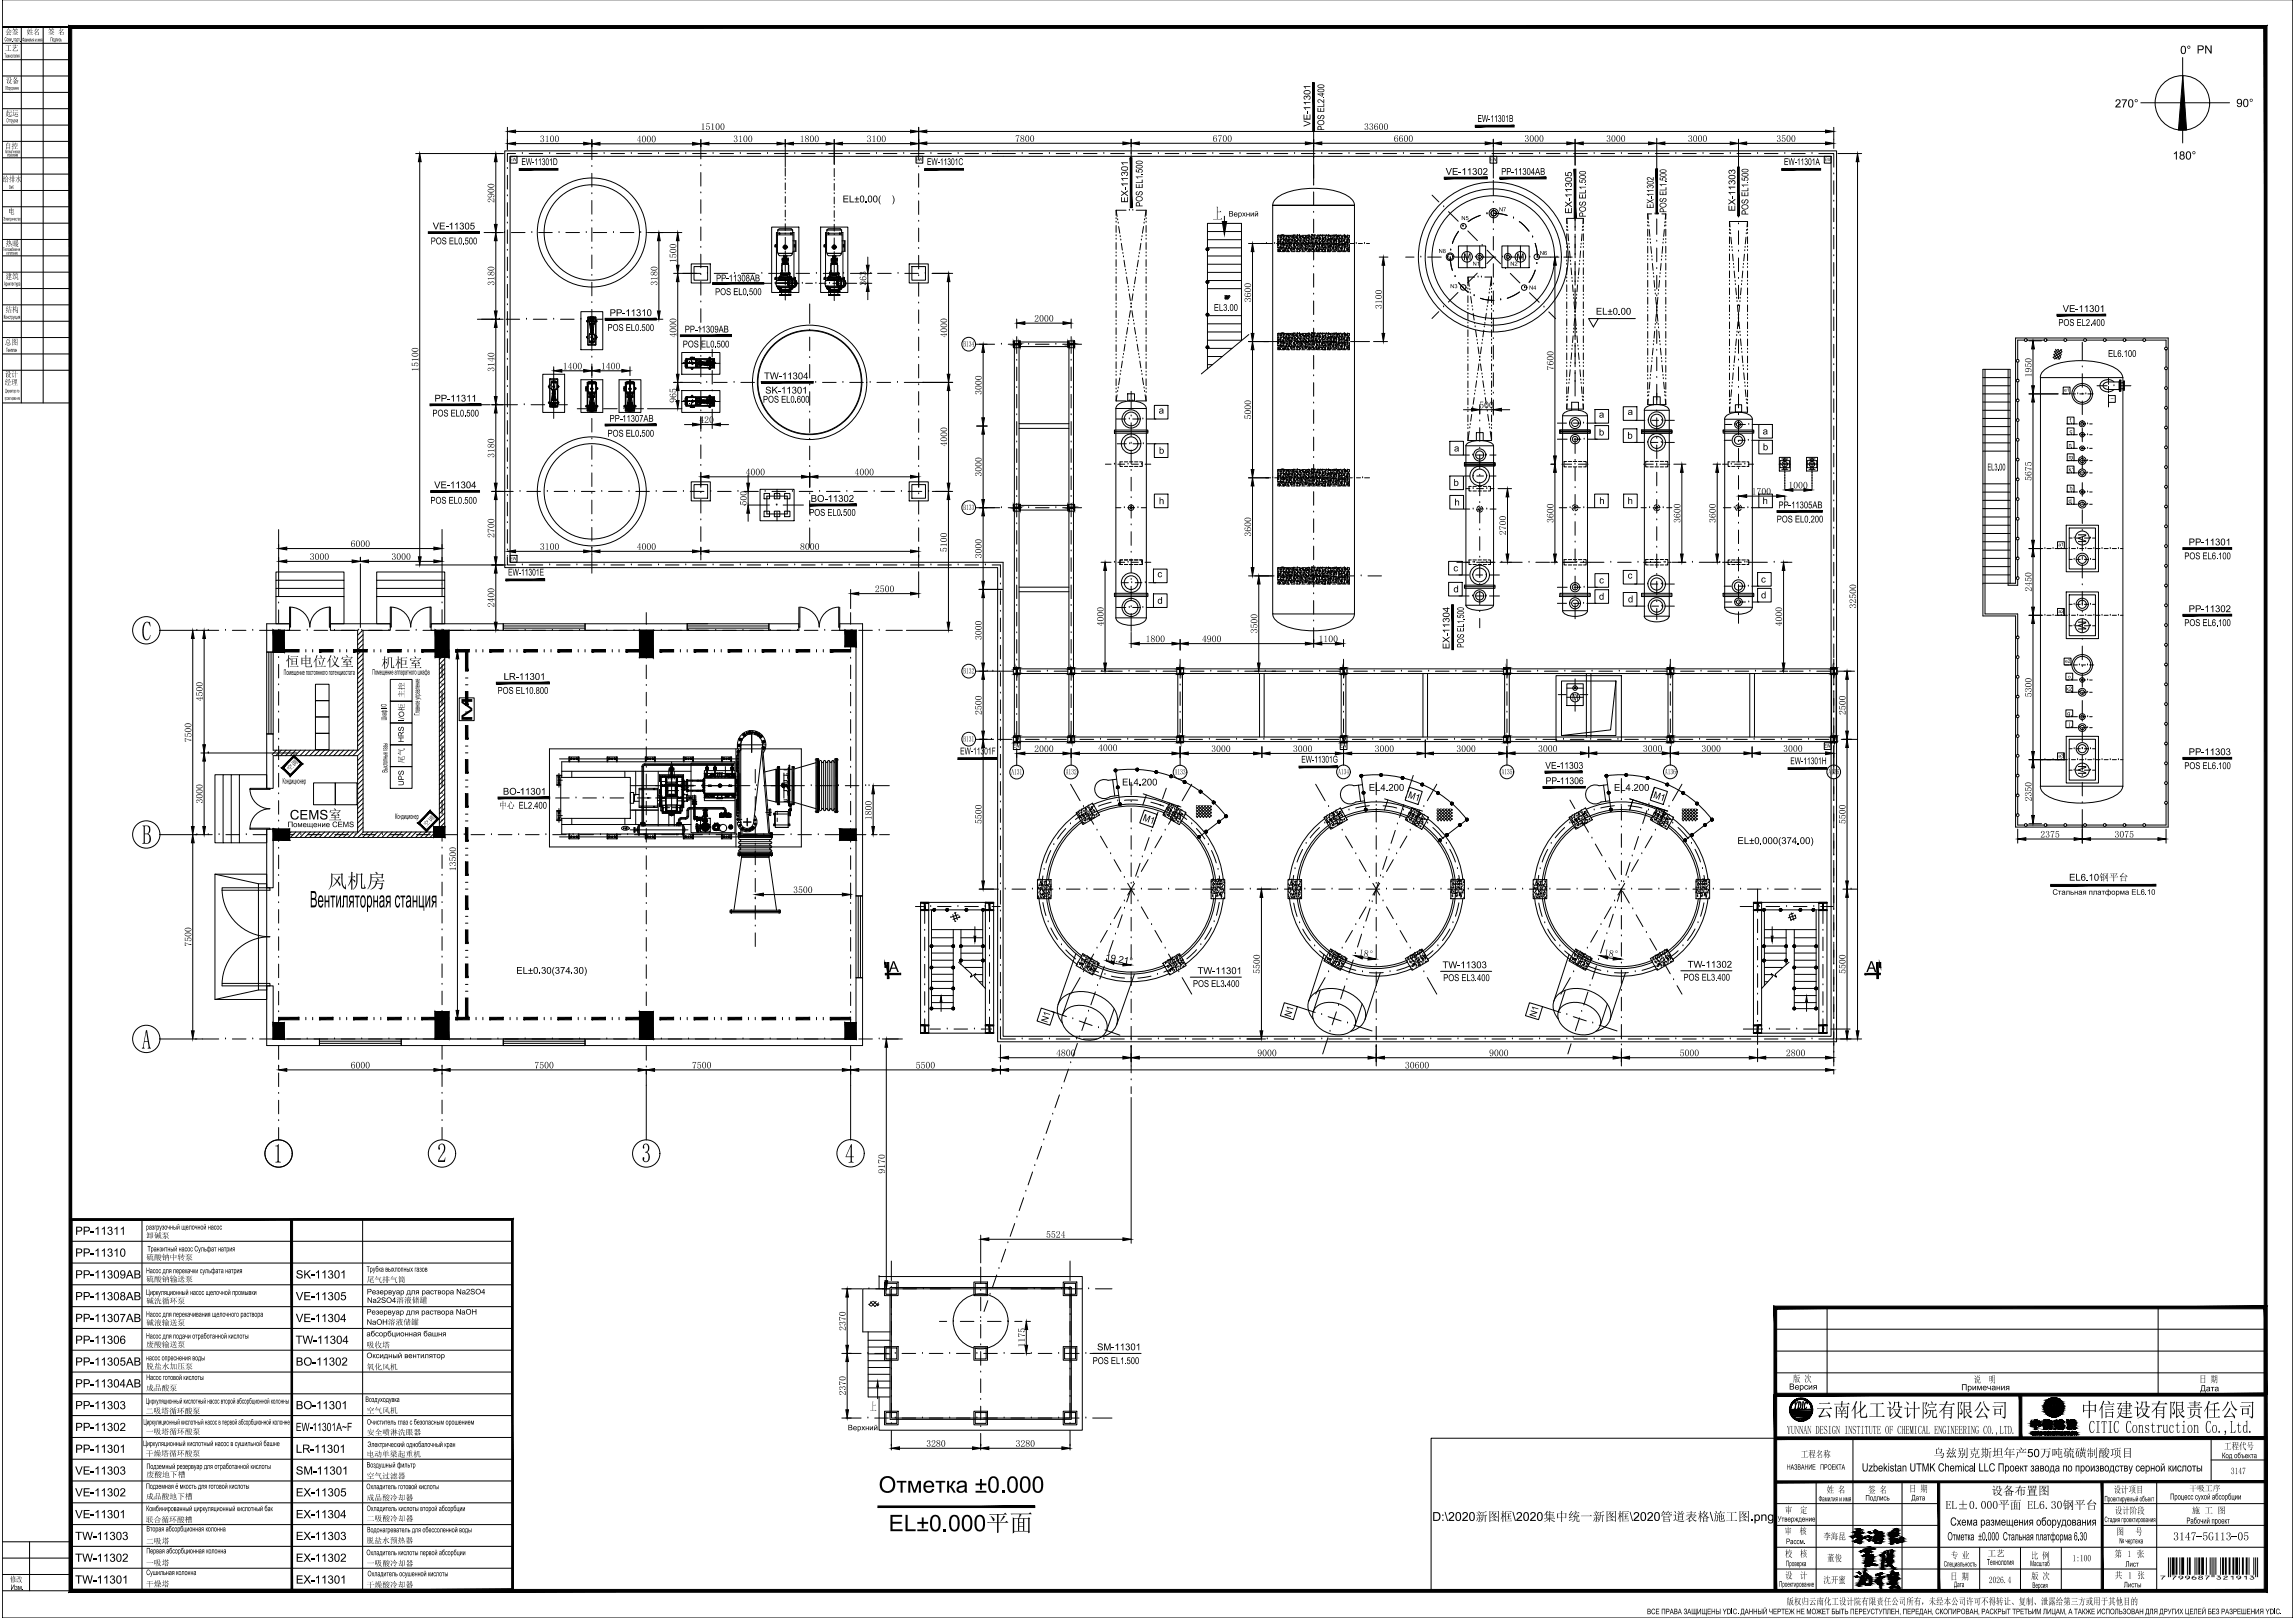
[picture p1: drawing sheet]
<svg xmlns="http://www.w3.org/2000/svg" width="871mm" height="614mm" viewBox="0 0 871 614" stroke-linecap="round" stroke-linejoin="round" font-family="sans-serif">
<defs><g id="words">
<g font-size="10.3">
<text x="53.8" y="243">C</text>
<text x="53.9" y="320.3">B</text>
<text x="53.8" y="397.9">A</text>
<text x="103.7" y="441.2">1</text>
<text x="165.9" y="441">2</text>
<text x="243.5" y="441">3</text>
<text x="320.7" y="441.2">4</text>
</g>
<g font-size="8.7">
<text x="117.6" y="344.3">Вентиляторная станция</text>
<text x="333.5" y="566.3">Отметка ±0.000</text>
<text x="337.2" y="580.9">EL±0.000平面</text>
</g>
<text font-size="7.5" x="818.9" y="597.5">7HTJQIR*dcbjbd+</text>
<g font-size="7.4">
<text x="124.3" y="336.8">风机房</text>
<text x="689.1" y="537.5">云南化工设计院有限公司</text>
<text x="789.7" y="537.4">中信建设有限责任公司</text>
</g>
<text font-size="6.7" x="792.7" y="543.6">CITIC Construction Co.,Ltd.</text>
<text font-size="5.9" x="460.2" y="83.1">上</text>
<g font-size="5.8">
<text x="179.2" y="273.9" transform="rotate(-90 179.2 273.9)">M</text>
<text x="337.3" y="368.8" transform="rotate(-1 337.3 368.8)">A</text>
<text x="708.3" y="368.8" transform="rotate(1 708.3 368.8)">A</text>
</g>
<g font-size="5.2">
<text x="108.4" y="252.8">恒电位仪室</text>
<text x="144.7" y="253.2">机柜室</text>
</g>
<text font-size="5.1" x="110" y="310.9">CEMS室</text>
<g font-size="4.4">
<text x="330.1" y="535.2">上</text>
<text x="678.2" y="544">YUNNAN DESIGN INSTITUTE OF CHEMICAL ENGINEERING CO.,LTD.</text>
<text x="733.8" y="552.8">乌兹别克斯坦年产50万吨硫磺制酸项目</text>
<text x="755.7" y="567.1">设备布置图</text>
<text x="738.4" y="572.5">EL±0.000平面 EL6.30钢平台</text>
<text x="824.8" y="584.4">3147-5G113-05</text>
</g>
<g font-size="4.3">
<text x="827.4" y="20.4">0° PN</text>
<text x="802.6" y="40.8">270°</text>
<text x="848.7" y="40.6">90°</text>
<text x="824.6" y="60.5">180°</text>
<text x="788.7" y="202.4" transform="rotate(90 788.7 202.4)">M</text>
<text x="788.7" y="235.5" transform="rotate(90 788.7 235.5)">M</text>
<text x="788.7" y="290.3" transform="rotate(90 788.7 290.3)">M</text>
<text x="28.5" y="468.5">PP-11311</text>
<text x="28.5" y="476.8">PP-11310</text>
<text x="28.5" y="485">PP-11309AB</text>
<text x="112.3" y="485">SK-11301</text>
<text x="28.5" y="493.3">PP-11308AB</text>
<text x="112.3" y="493.3">VE-11305</text>
<text x="28.5" y="501.6">PP-11307AB</text>
<text x="112.3" y="501.6">VE-11304</text>
<text x="28.5" y="509.8">PP-11306</text>
<text x="112.1" y="509.8">TW-11304</text>
<text x="28.5" y="518.1">PP-11305AB</text>
<text x="112.3" y="518.1">BO-11302</text>
<text x="28.5" y="526.4">PP-11304AB</text>
<text x="28.5" y="534.6">PP-11303</text>
<text x="112.3" y="534.6">BO-11301</text>
<text x="28.5" y="542.9">PP-11302</text>
<text x="112.3" y="542.9">EW-11301A~F</text>
<text x="28.5" y="551.2">PP-11301</text>
<text x="112.3" y="551.2">LR-11301</text>
<text x="28.5" y="559.4">VE-11303</text>
<text x="112.3" y="559.4">SM-11301</text>
<text x="706.6" y="558.2">Uzbekistan UTMK Chemical LLC Проект завода по производству серной кислоты</text>
<text x="28.5" y="567.7">VE-11302</text>
<text x="112.3" y="567.7">EX-11305</text>
<text x="28.5" y="576">VE-11301</text>
<text x="112.3" y="576">EX-11304</text>
<text x="740.1" y="578.8">Схема размещения оборудования</text>
<text x="28.5" y="584.2">TW-11303</text>
<text x="112.3" y="584.2">EX-11303</text>
<text x="739.1" y="584.4">Отметка ±0.000 Стальная платформа 6.30</text>
<text x="28.5" y="592.5">TW-11302</text>
<text x="112.3" y="592.5">EX-11302</text>
<text x="28.5" y="600.8">TW-11301</text>
<text x="112.3" y="600.8">EX-11301</text>
</g>
<g font-size="3.7">
<text x="204.9" y="54">3100</text>
<text x="265.9" y="49.4">15100</text>
<text x="278.3" y="54">3100</text>
<text x="303.5" y="54">1800</text>
<text x="328.9" y="54">3100</text>
<text x="385.3" y="53.8">7800</text>
<text x="460.2" y="53.8">6700</text>
<text x="517.7" y="49.4">33600</text>
<text x="529" y="53.8">6600</text>
<text x="578.6" y="53.8">3000</text>
<text x="609.6" y="53.8">3000</text>
<text x="640.6" y="53.8">3000</text>
<text x="674.2" y="53.8">3500</text>
<text x="241.6" y="54">4000</text>
<text x="187.6" y="76.9" transform="rotate(-90 187.6 76.9)">2900</text>
<text x="256.7" y="99.8" transform="rotate(-90 256.7 99.8)">1500</text>
<text x="187.6" y="108.4" transform="rotate(-90 187.6 108.4)">3180</text>
<text x="249.5" y="108.4" transform="rotate(-90 249.5 108.4)">3180</text>
<text x="328.8" y="108.4" transform="rotate(-90 328.8 108.4)">363</text>
<text x="474.9" y="114.7" transform="rotate(-90 474.9 114.7)">3600</text>
<text x="524.5" y="117.3" transform="rotate(-90 524.5 117.3)">3100</text>
<text x="392.5" y="122">2000</text>
<text x="256.7" y="128.1" transform="rotate(-90 256.7 128.1)">4000</text>
<text x="359.5" y="128.1" transform="rotate(-90 359.5 128.1)">4000</text>
<text x="158.8" y="141" transform="rotate(-90 158.8 141)">15100</text>
<text x="187.6" y="141.1" transform="rotate(-90 187.6 141.1)">3140</text>
<text x="213.6" y="140.2">1400</text>
<text x="228" y="140.2">1400</text>
<text x="589.6" y="140.5" transform="rotate(-90 589.6 140.5)">7600</text>
<text x="771.1" y="143.2" transform="rotate(-90 771.1 143.2)">1950</text>
<text x="372.6" y="149.8" transform="rotate(-90 372.6 149.8)">3000</text>
<text x="256.7" y="152.8" transform="rotate(-90 256.7 152.8)">965</text>
<text x="561.4" y="154.9">500</text>
<text x="265.4" y="160.5">420</text>
<text x="474.9" y="159.1" transform="rotate(-90 474.9 159.1)">5000</text>
<text x="187.6" y="173.7" transform="rotate(-90 187.6 173.7)">3180</text>
<text x="359.5" y="169.4" transform="rotate(-90 359.5 169.4)">4000</text>
<text x="283" y="180.3">4000</text>
<text x="324.3" y="180.3">4000</text>
<text x="372.6" y="180.8" transform="rotate(-90 372.6 180.8)">3000</text>
<text x="678.7" y="185.4">1000</text>
<text x="771.1" y="182.5" transform="rotate(-90 771.1 182.5)">5675</text>
<text x="283.4" y="191.8" transform="rotate(-90 283.4 191.8)">500</text>
<text x="664.8" y="187.7">1700</text>
<text x="474.9" y="203.6" transform="rotate(-90 474.9 203.6)">3600</text>
<text x="571.6" y="203" transform="rotate(-90 571.6 203)">2700</text>
<text x="589.6" y="198.4" transform="rotate(-90 589.6 198.4)">3600</text>
<text x="637.8" y="198.4" transform="rotate(-90 637.8 198.4)">3600</text>
<text x="651.2" y="198.4" transform="rotate(-90 651.2 198.4)">3600</text>
<text x="133.1" y="207.6">6000</text>
<text x="187.6" y="204.1" transform="rotate(-90 187.6 204.1)">2700</text>
<text x="204.9" y="208.7">3100</text>
<text x="241.6" y="208.7">4000</text>
<text x="303.6" y="208.7">8000</text>
<text x="359.5" y="209.5" transform="rotate(-90 359.5 209.5)">5100</text>
<text x="117.6" y="212.4">3000</text>
<text x="148.5" y="212.4">3000</text>
<text x="372.6" y="211.8" transform="rotate(-90 372.6 211.8)">3000</text>
<text x="332.1" y="224.7">2500</text>
<text x="771.1" y="224.5" transform="rotate(-90 771.1 224.5)">2450</text>
<text x="187.6" y="230.4" transform="rotate(-90 187.6 230.4)">2400</text>
<text x="704.5" y="230.8" transform="rotate(-90 704.5 230.8)">32500</text>
<text x="418.9" y="237.6" transform="rotate(-90 418.9 237.6)">4000</text>
<text x="676.4" y="237.6" transform="rotate(-90 676.4 237.6)">4000</text>
<text x="372.6" y="242.8" transform="rotate(-90 372.6 242.8)">3000</text>
<text x="434.8" y="243.7">1800</text>
<text x="456.2" y="243.7">4900</text>
<text x="477.2" y="240.3" transform="rotate(-90 477.2 240.3)">3500</text>
<text x="500.4" y="243.7">1100</text>
<text x="77" y="266.1" transform="rotate(-90 77 266.1)">4500</text>
<text x="771.1" y="264.5" transform="rotate(-90 771.1 264.5)">5300</text>
<text x="372.6" y="271.2" transform="rotate(-90 372.6 271.2)">2500</text>
<text x="700.5" y="271.3" transform="rotate(-90 700.5 271.3)">2500</text>
<text x="72.6" y="281.6" transform="rotate(-90 72.6 281.6)">7500</text>
<text x="392.5" y="285.3">2000</text>
<text x="416.7" y="285">4000</text>
<text x="459.7" y="285.3">3000</text>
<text x="490.7" y="285.3">3000</text>
<text x="521.7" y="285.3">3000</text>
<text x="552.7" y="285.3">3000</text>
<text x="583.7" y="285.2">3000</text>
<text x="623.5" y="285.2">3000</text>
<text x="645.8" y="285.2">3000</text>
<text x="676.7" y="285.2">3000</text>
<text x="77" y="304.9" transform="rotate(-90 77 304.9)">3000</text>
<text x="771.1" y="304" transform="rotate(-90 771.1 304)">2350</text>
<text x="189.4" y="306.8">中心 EL2.400</text>
<text x="330.9" y="311.1" transform="rotate(-90 330.9 311.1)">1800</text>
<text x="372.6" y="312.6" transform="rotate(-90 372.6 312.6)">5500</text>
<text x="700.5" y="312.6" transform="rotate(-90 700.5 312.6)">5500</text>
<text x="774.4" y="317.8">2375</text>
<text x="802.5" y="317.8">3075</text>
<text x="173.1" y="330.5" transform="rotate(-90 173.1 330.5)">13500</text>
<text x="301" y="338.8">3500</text>
<text x="72.6" y="359.2" transform="rotate(-90 72.6 359.2)">7500</text>
<text x="515.5" y="362.6" transform="rotate(9 515.5 362.6)">18°</text>
<text x="608.6" y="362.6" transform="rotate(9 608.6 362.6)">18°</text>
<text x="478.2" y="369.5" transform="rotate(-90 478.2 369.5)">5500</text>
<text x="700.5" y="369.5" transform="rotate(-90 700.5 369.5)">5500</text>
<text x="400.8" y="400.7">4800</text>
<text x="477.2" y="400.7">9000</text>
<text x="565.1" y="400.7">9000</text>
<text x="637.5" y="400.7">5000</text>
<text x="677.8" y="400.7">2800</text>
<text x="133.1" y="405.4">6000</text>
<text x="202.8" y="405.4">7500</text>
<text x="262.6" y="405.4">7500</text>
<text x="347.5" y="405.4">5500</text>
<text x="533.2" y="405.4">30600</text>
<text x="335.9" y="445.3" transform="rotate(-90 335.9 445.3)">9170</text>
<text x="397" y="469.6">5524</text>
<text x="321" y="504.9" transform="rotate(-90 321 504.9)">2370</text>
<text x="389" y="511.2" transform="rotate(-90 389 511.2)">1175</text>
<text x="321" y="529.4" transform="rotate(-90 321 529.4)">2370</text>
<text x="351.5" y="548.9">3280</text>
<text x="385.4" y="548.9">3280</text>
</g>
<g font-size="3.6">
<text x="560.7" y="46.3">EW-11301B</text>
<text x="497.3" y="48" transform="rotate(-90 497.3 48)">VE-11301</text>
<text x="502.6" y="49.6" transform="rotate(-90 502.6 49.6)">POS EL2.400</text>
<text x="197.9" y="62.6">EW-11301D</text>
<text x="351.8" y="62.6">EW-11301C</text>
<text x="677.1" y="62.6">EW-11301A</text>
<text x="548.7" y="66.3">VE-11302</text>
<text x="569.8" y="66.3">PP-11304AB</text>
<text x="319.8" y="76.8">EL±0.00(</text>
<text x="338.4" y="76.8">)</text>
<text x="428.1" y="77" transform="rotate(-90 428.1 77)">EX-11301</text>
<text x="433.7" y="78.5" transform="rotate(-90 433.7 78.5)">POS EL1.500</text>
<text x="596.6" y="81.1" transform="rotate(-90 596.6 81.1)">EX-11305</text>
<text x="601.9" y="82.4" transform="rotate(-90 601.9 82.4)">POS EL1.500</text>
<text x="627.6" y="79.1" transform="rotate(-90 627.6 79.1)">EX-11302</text>
<text x="632.5" y="80.7" transform="rotate(-90 632.5 80.7)">POS EL1.500</text>
<text x="658.6" y="80.2" transform="rotate(-90 658.6 80.2)">EX-11303</text>
<text x="663.5" y="81.6" transform="rotate(-90 663.5 81.6)">POS EL1.500</text>
<text x="164.3" y="87">VE-11305</text>
<text x="163.5" y="92.7">POS EL0.500</text>
<text x="555.3" y="98.7">M</text>
<text x="575.5" y="98.7">M</text>
<text x="271.7" y="106.8">PP-11308AB</text>
<text x="271.4" y="112">POS EL0.500</text>
<text x="231.4" y="119.9">PP-11310</text>
<text x="460.7" y="117.9">EL3.00</text>
<text x="605.7" y="119.4">EL±0.00</text>
<text x="782.8" y="118.4">VE-11301</text>
<text x="230.6" y="125.6">POS EL0.500</text>
<text x="781.2" y="123.7">POS EL2.400</text>
<text x="259.1" y="131.8">POS EL0.500</text>
<text x="259.9" y="126.2">PP-11309AB</text>
<text x="800.1" y="135.4">EL6.100</text>
<text x="290" y="143.9">TW-11304</text>
<text x="290.4" y="149.3">SK-11301</text>
<text x="164.9" y="152.4">PP-11311</text>
<text x="289.6" y="152.8">POS EL0.600</text>
<text x="164.1" y="158">POS EL0.500</text>
<text x="231.4" y="160">PP-11307AB</text>
<text x="439.8" y="156.9">a</text>
<text x="606.8" y="158.5">a</text>
<text x="617.7" y="157.4">a</text>
<text x="230.6" y="165.7">POS EL0.500</text>
<text x="606.8" y="165.2">b</text>
<text x="617.6" y="166.5">b</text>
<text x="669" y="164.8">a</text>
<text x="439.8" y="172.1">b</text>
<text x="551.9" y="171.3">a</text>
<text x="669.1" y="170.8">b</text>
<text x="754.3" y="178.5">EL3.00</text>
<text x="164.8" y="185.3">VE-11304</text>
<text x="551.6" y="184.3">b</text>
<text x="163.4" y="191.1">POS EL0.500</text>
<text x="307.7" y="190.4">BO-11302</text>
<text x="439.8" y="191.3">h</text>
<text x="552" y="191.8">h</text>
<text x="607" y="191.2">h</text>
<text x="617.7" y="191.2">h</text>
<text x="669" y="191.2">h</text>
<text x="307.1" y="195.7">POS EL0.500</text>
<text x="675" y="192.8">PP-11305AB</text>
<text x="674.3" y="198.2">POS EL0.200</text>
<text x="830.6" y="206.9">PP-11301</text>
<text x="829" y="212.2">POS EL6.100</text>
<text x="192.8" y="218.4">EW-11301E</text>
<text x="439.3" y="219">c</text>
<text x="551.6" y="216.7">c</text>
<text x="606.9" y="221.3">c</text>
<text x="617.7" y="219.5">c</text>
<text x="668.4" y="221">c</text>
<text x="551.6" y="224.7">d</text>
<text x="606.8" y="227.5">d</text>
<text x="668.4" y="227">d</text>
<text x="439.3" y="229.1">d</text>
<text x="617.9" y="228.5">d</text>
<text x="830.6" y="232.2">PP-11302</text>
<text x="829" y="237.5">POS EL6.100</text>
<text x="555.6" y="245.8" transform="rotate(-90 555.6 245.8)">POS EL1.500</text>
<text x="550.1" y="246.3" transform="rotate(-90 550.1 246.3)">EX-11304</text>
<text x="191.1" y="257.9">LR-11301</text>
<text x="188.8" y="263.2">POS EL10.800</text>
<text x="596.6" y="265.9">M</text>
<text x="364.4" y="286.2">EW-11301F</text>
<text x="830.6" y="286.5">PP-11303</text>
<text x="493.9" y="289.3">EW-11301G</text>
<text x="586.4" y="291.7">VE-11303</text>
<text x="679.4" y="289.9">EW-11301H</text>
<text x="829" y="291.8">POS EL6.100</text>
<text x="425.8" y="298">EL4.200</text>
<text x="586.6" y="297.5">PP-11306</text>
<text x="190.8" y="301.5">BO-11301</text>
<text x="519.5" y="300">EL4.200</text>
<text x="534.2" y="302.6" transform="rotate(18 534.2 302.6)">M1</text>
<text x="612.5" y="300">EL4.200</text>
<text x="627.3" y="302.6" transform="rotate(18 627.3 302.6)">M1</text>
<text x="433.5" y="311.2" transform="rotate(19 433.5 311.2)">M1</text>
<text x="659.4" y="320.2">EL±0.000(374.00)</text>
<text x="785.2" y="334.1">EL6.10钢平台</text>
<text x="419.4" y="364.3" transform="rotate(10 419.4 364.3)">19.21°</text>
<text x="195.9" y="369.4">EL±0.30(374.30)</text>
<text x="454.5" y="369.5">TW-11301</text>
<text x="547.5" y="367.3">TW-11303</text>
<text x="640.5" y="367.1">TW-11302</text>
<text x="452.8" y="374.4">POS EL3.400</text>
<text x="547.8" y="372.2">POS EL3.400</text>
<text x="638.9" y="372">POS EL3.400</text>
<text x="397.5" y="388.2" transform="rotate(-72 397.5 388.2)">N1</text>
<text x="489.8" y="386" transform="rotate(-73 489.8 386)">N1</text>
<text x="582.8" y="386" transform="rotate(-73 582.8 386)">N1</text>
<text x="416.4" y="512.3">SM-11301</text>
<text x="414.7" y="517.5">POS EL1.500</text>
</g>
<g font-size="3.5">
<text x="680.5" y="524.3">版 次</text>
<text x="749" y="524.6">说</text>
<text x="754.6" y="524.6">明</text>
<text x="834.6" y="524.5">日 期</text>
<text x="844.1" y="549.9">工程代号</text>
<text x="683.5" y="552.9">工程名称</text>
<text x="846.7" y="559.3">3147</text>
<text x="693.3" y="566.4">姓 名</text>
<text x="709" y="566.4">签 名</text>
<text x="724.5" y="566">日 期</text>
<text x="802.1" y="566.4">设计项目</text>
<text x="677.4" y="574.1">审</text>
<text x="683.1" y="574.1">定</text>
<text x="802.6" y="574.3">设计阶段</text>
<text x="677.2" y="582">审</text>
<text x="682.9" y="582">核</text>
<text x="692" y="584.1">李海昆</text>
<text x="803.3" y="582.3">图</text>
<text x="810.4" y="582.3">号</text>
<text x="677.5" y="590.7">校</text>
<text x="683.1" y="590.7">核</text>
<text x="693.4" y="592.4">董俊</text>
<text x="740.3" y="591.2">专 业</text>
<text x="770.8" y="591.4">比 例</text>
<text x="786.5" y="592.4">1:100</text>
<text x="802.5" y="590.7">第 1 张</text>
<text x="677.5" y="598.9">设</text>
<text x="683.2" y="598.9">计</text>
<text x="740.2" y="599.3">日 期</text>
<text x="770.9" y="599.1">版 次</text>
<text x="802.6" y="598.8">共 1 张</text>
<text x="692" y="600.6">沈开蜜</text>
<text x="754.8" y="600.6">2026.4</text>
<text x="678.1" y="608.8">版权归云南化工设计院有限责任公司所有，未经本公司许可不得转让、复制、泄露给第三方或用于其他目的</text>
</g>
<g font-size="3.3">
<text x="831.8" y="574.2">施 工 图</text>
<text x="754.3" y="590.5">工艺</text>
</g>
<g font-size="3.2">
<text x="679" y="527.2">Версия</text>
<text x="744.3" y="527.4">Примечания</text>
<text x="835.1" y="527.8">Дата</text>
<text x="823.6" y="568.9">Процесс сухой абсорбции</text>
<text x="829.8" y="578">Рабочий проект</text>
<text x="754.1" y="593.7">Технология</text>
</g>
<g font-size="3">
<text x="2" y="13.1">会签</text>
<text x="10.1" y="13.2">姓名</text>
<text x="18.2" y="13">签 名</text>
<text x="1.9" y="19.3">工艺</text>
<text x="2.1" y="31.6">设备</text>
<text x="2.1" y="44">起运</text>
<text x="1.8" y="56.4">自控</text>
<text x="1" y="69">给排水</text>
<text x="3" y="81.2">电</text>
<text x="2.2" y="93.4">热暖</text>
<text x="2.1" y="105.9">建筑</text>
<text x="2.1" y="118.5">结构</text>
<text x="1.8" y="130.9">总图</text>
<text x="365.6" y="131.5">B134</text>
<text x="1.8" y="143">设计</text>
<text x="1.7" y="146">经理</text>
<text x="365.6" y="193.5">B133</text>
<text x="365.6" y="255.5">B132</text>
<text x="153.4" y="264.8" transform="rotate(-90 153.4 264.8)">主控</text>
<text x="365.6" y="281.3">B131</text>
<text x="153.4" y="289.6" transform="rotate(-90 153.4 289.6)">尾气</text>
<text x="383.8" y="293.8">A131</text>
<text x="404.5" y="293.8">A132</text>
<text x="445.8" y="293.8">A133</text>
<text x="507.9" y="293.8">A134</text>
<text x="569.9" y="293.8">A135</text>
<text x="631.9" y="293.8">A136</text>
<text x="693.9" y="293.8">A136</text>
<text x="55.5" y="469.8">卸碱泵</text>
<text x="55.5" y="478">硫酸钠中转泵</text>
<text x="55.5" y="486.3">硫酸钠输送泵</text>
<text x="139.1" y="486.5">尾气排气筒</text>
<text x="55.5" y="494.6">碱洗循环泵</text>
<text x="55.5" y="502.8">碱液输送泵</text>
<text x="55.5" y="511.1">废酸输送泵</text>
<text x="139.1" y="511.3">吸收塔</text>
<text x="55.5" y="519.4">脱盐水加压泵</text>
<text x="139.1" y="519.6">氧化风机</text>
<text x="55.4" y="527.6">成品酸泵</text>
<text x="55.3" y="536.3">二吸塔循环酸泵</text>
<text x="139.1" y="536.2">空气风机</text>
<text x="55.3" y="544.2">一吸塔循环酸泵</text>
<text x="139.2" y="544.4">安全喷淋洗眼器</text>
<text x="55.3" y="552.4">干燥塔循环酸泵</text>
<text x="139.1" y="552.7">电动单梁起重机</text>
<text x="55.6" y="560.5">废酸地下槽</text>
<text x="139.1" y="561">空气过滤器</text>
<text x="55.4" y="568.7">成品酸地下槽</text>
<text x="139.1" y="569.2">成品酸冷却器</text>
<text x="830.9" y="565.7">干吸工序</text>
<text x="55.3" y="577.6">联合循环酸槽</text>
<text x="139.2" y="577.1">二吸酸冷却器</text>
<text x="55.4" y="585.7">二吸塔</text>
<text x="139.1" y="585.4">脱盐水预热器</text>
<text x="55.4" y="594">一吸塔</text>
<text x="139.1" y="594.1">一吸酸冷却器</text>
<text x="3.8" y="600.2">修改</text>
<text x="55.4" y="601.9">干燥塔</text>
<text x="139.1" y="602.2">干燥酸冷却器</text>
</g>
<g font-size="2.9">
<text x="466.3" y="82.1">Верхний</text>
<text x="107.6" y="256.1">Помещение постоянного потенциостата</text>
<text x="141.3" y="255.9">Помещение аппаратного шкафа</text>
<text x="146.7" y="273.3" transform="rotate(-90 146.7 273.3)">Шкаф I/O</text>
<text x="153.4" y="273.6" transform="rotate(-90 153.4 273.6)">I/O柜</text>
<text x="159.3" y="271.4" transform="rotate(-90 159.3 271.4)">Главное управление</text>
<text x="153.2" y="281.7" transform="rotate(-90 153.2 281.7)">HRS</text>
<text x="147.1" y="293.1" transform="rotate(-90 147.1 293.1)">Выхлопные газы</text>
<text x="107.2" y="297.3">Кондиционер</text>
<text x="153.2" y="298.1" transform="rotate(-90 153.2 298.1)">UPS</text>
<text x="150" y="310.7">Кондиционер</text>
<text x="109.2" y="313.8">Помещение CEMS</text>
<text x="778.9" y="339.4">Стальная платформа EL6.10</text>
<text x="55.4" y="466.5">разгрузочный щелочной насос</text>
<text x="56" y="474.8">Транзитный насос Сульфат натрия</text>
<text x="55.4" y="483">Насос для перекачки сульфата натрия</text>
<text x="139.1" y="482.5">Трубка выхлопных газов</text>
<text x="55.4" y="491.3">Циркуляционный насос щелочной промывки</text>
<text x="139.2" y="491.1">Резервуар для раствора Na2SO4</text>
<text x="139.3" y="494.3">Na2SO4溶液储罐</text>
<text x="55.4" y="499.6">Насос для перекачивания щелочного раствора</text>
<text x="139.1" y="498.7">Резервуар для раствора NaOH</text>
<text x="139.1" y="502.6">NaOH溶液储罐</text>
<text x="55.4" y="507.8">Насос для подачи отработанной кислоты</text>
<text x="139.1" y="507">абсорбционная башня</text>
<text x="139.1" y="515.2">Оксидный вентилятор</text>
<text x="55.4" y="516.1">насос опреснения воды</text>
<text x="55.5" y="523.5">Насос готовой кислоты</text>
<text x="55.3" y="532.5">Циркуляционный кислотный насос второй абсорбционной колонны</text>
<text x="138.7" y="531.9">Воздуходувка</text>
<text x="54.4" y="540.5">Циркуляционный кислотный насос в первой абсорбционной колонне</text>
<text x="139.3" y="540.5">Очиститель глаз с безопасным орошением</text>
<text x="321.8" y="542.6">Верхний</text>
<text x="54.3" y="548.6">Циркуляционный кислотный насос в сушильной башне</text>
<text x="139.4" y="549">Электрический однобалочный кран</text>
<text x="55.6" y="557.3">Подземный резервуар для отработанной кислоты</text>
<text x="139.2" y="556.7">Воздушный фильтр</text>
<text x="678.1" y="557.6">НАЗВАНИЕ ПРОЕКТА</text>
<text x="843.3" y="553.2">Код объекта</text>
<text x="55.4" y="564.8">Подземная ё мкость для готовой кислоты</text>
<text x="139" y="564.9">Охладитель готовой кислоты</text>
<text x="690.2" y="569.6">Фамилия и имя</text>
<text x="708" y="569.3">Подпись</text>
<text x="725.5" y="569.2">Дата</text>
<text x="798.7" y="569.6">Проектируемый объект</text>
<text x="55.5" y="573.3">Комбинированный циркуляционный кислотный бак</text>
<text x="139.1" y="573.3">Охладитель кислоты второй абсорбции</text>
<text x="55.6" y="581">Вторая абсорбционная колонна</text>
<text x="139.3" y="581.3">Водонагреватель для обессоленной воды</text>
<text x="674.6" y="577.3">Утверждение</text>
<text x="798.7" y="577.5">Стадия проектирования</text>
<text x="677.8" y="585.8">Рассм.</text>
<text x="804.3" y="585.6">№ чертежа</text>
<text x="55.5" y="589.3">Первая абсорбционная колонна</text>
<text x="139.1" y="590">Охладитель кислоты первой абсорбции</text>
<text x="55.5" y="597.5">Сушильная колонна</text>
<text x="139.4" y="598">Охладитель осушенной кислоты</text>
<text x="677.8" y="594.1">Проверка</text>
<text x="737.7" y="594.3">Специальность</text>
<text x="770.5" y="594.1">Масштаб</text>
<text x="806.7" y="594.4">Лист</text>
<text x="4" y="603.2">Изм.</text>
<text x="675.2" y="602">Проектирование</text>
<text x="741.6" y="602.1">Дата</text>
<text x="771.3" y="602.4">Версия</text>
<text x="806.1" y="602.2">Листы</text>
<text x="625.1" y="612.4">ВСЕ ПРАВА ЗАЩИЩЕНЫ YDIC. ДАННЫЙ ЧЕРТЕЖ НЕ МОЖЕТ БЫТЬ ПЕРЕУСТУПЛЕН, ПЕРЕДАН, СКОПИРОВАН, РАСКРЫТ ТРЕТЬИМ ЛИЦАМ, А ТАКЖЕ ИСПОЛЬЗОВАН ДЛЯ ДРУГИХ ЦЕЛЕЙ БЕЗ РАЗРЕШЕНИЯ YDIC.</text>
</g>
<g font-size="2.4">
<text x="109.8" y="292.6" transform="rotate(-45 109.8 292.6)">空调</text>
<text x="161.7" y="313.7" transform="rotate(-45 161.7 313.7)">空调</text>
</g>
<g font-size="2.2">
<text x="1.7" y="15.7">Совм. подп.</text>
<text x="8.4" y="15.8">Фамилия и имя</text>
<text x="19.1" y="15.7">Подпись</text>
<text x="1.7" y="21.9">Технология</text>
<text x="2.4" y="46.4">Отгрузка</text>
<text x="554.7" y="83.5">N5</text>
<text x="568.9" y="80.2">N7</text>
<text x="546" y="96">N8</text>
<text x="558.9" y="100.8">N1</text>
<text x="573.2" y="100.8">N2</text>
<text x="584.4" y="96.7">N6</text>
<text x="1.5" y="108.3">Архитектура</text>
<text x="550.4" y="109.3">N3</text>
<text x="580.3" y="109.9">N4</text>
<text x="1.4" y="121">Конструкция</text>
<text x="2.3" y="133.5">Генплан</text>
<text x="785.4" y="160.2">f</text>
<text x="785.4" y="164.3">c</text>
<text x="785" y="169.5">n</text>
<text x="785" y="174.2">m</text>
<text x="785" y="178.9">k1</text>
<text x="785" y="190.8">d</text>
<text x="785.4" y="186">h</text>
<text x="784.1" y="262">k2</text>
<text x="784.6" y="271.4">g</text>
<text x="785.2" y="275.5">j</text>
</g>
<g font-size="1.9">
<text x="2" y="34">Оборудование</text>
<text x="1.9" y="58.1">Автоматическое</text>
<text x="2.7" y="59.4">управление</text>
<text x="3.5" y="71.6">ВиК</text>
<text x="1.3" y="83.7">Электричество</text>
<text x="1.3" y="95.2">Теплоснабежение</text>
<text x="2.4" y="96.6">и отопление</text>
<text x="2" y="148.9">Директор по</text>
<text x="1.8" y="151.7">проектированию</text>
</g>
<g font-size="1.8">
<text x="193.6" y="61.1">EW</text>
<text x="347.7" y="61.1">EW</text>
<text x="565.6" y="61.1">EW</text>
<text x="692.5" y="61.1">EW</text>
<text x="783.4" y="148.5">e1</text>
<text x="801.1" y="151.1" transform="rotate(90 801.1 151.1)">i</text>
<text x="781.2" y="207.2">a1</text>
<text x="193.6" y="212.6">EW</text>
<text x="783.8" y="251.4">e2</text>
<text x="784.9" y="257.3">o</text>
<text x="384.6" y="283.6">EW</text>
<text x="508.7" y="283.6">EW</text>
<text x="692.4" y="283.6">EW</text>
</g>
<g font-size="1.7">
<text x="676.7" y="176.7">M</text>
<text x="687" y="176.7">M</text>
</g>
</g></defs>
<!-- layer: 0 -->
<g fill="#000" stroke="#000" stroke-width=".38">
<path d="M828.4 28.6l1.5 20.7h-3.1zM159.3 58.3l.6 3h-1.1zM463.9 84h1.6l-.8 5zM158.8 211.2h1.1l-.6 3.1zM103.7 239.1l.4 .5h-.4zM103.7 239.6h.4v7.4zM107.4 239.6h.4v7.4zM107.8 239.1v.5h-.4zM165.2 239.1l.4 .5h-.4zM165.2 239.6h.4v9.4zM169.9 239.6h.4v9.4zM169.9 239.6l.4-.5v.5z"/>
<path d="M242.7 239.1l.4 .5h-.4zM242.7 239.6h.4v9.4zM247.5 239.6h.4v9.4zM247.9 239.1v.5h-.4zM320.8 239.1l.4 .5h-.4zM320.8 239.6h.4v5.3zM324.5 239.6h.4v5.3zM324.9 239.1v.5h-.4zM104.1 247h3.3l.4 .4zM321.2 244.9h3.3l.4 .4zM103.7 314.6l.4 .4h-.4zM103.7 315h.4v3.3z"/>
<path d="M109.5 315h.4v3.3zM164.7 314h.4v3.3zM168.4 314h.4v3.3zM168.8 313.6v.4h-.4zM318.7 314.6l.4 .4h-.4zM318.7 315h.4v3.3zM324.5 315h.4v3.3zM324.9 314.6v.4h-.4zM369.7 355.2h.6l-.3 2.1zM672.2 355.2h.7l-.3 2.1zM103.7 388l.4 .4h-.4zM103.7 388.4h.4v5.4z"/>
<path d="M104.1 393.8h3.3l.4 .4zM107.4 388.4h.4v5.4zM107.8 388v.4h-.4zM165.2 383.8l.4 .5h-.4zM165.2 384.3h.4v9.5zM165.6 393.8h4.3l.4 .4zM169.9 384.3h.4v9.5zM169.9 384.3l.4-.5v.5zM242.7 383.8l.4 .5h-.4zM242.7 384.3h.4v9.5zM243.1 393.8h4.4l.4 .4zM247.5 384.3h.4v9.5z"/>
<path d="M247.9 383.8v.5h-.4zM320.8 388l.4 .4h-.4zM320.8 388.4h.4v5.4zM321.2 393.8h3.3l.4 .4zM324.5 388.4h.4v5.4zM324.9 388v.4h-.4zM357.2 378l.3 2.1h-.7zM685.6 378l.4 2.1h-.7zM333.1 524.1l.3 2.1h-.7zM773.8 539.2h.2zM776.4 535.9h.4zM776.7 539.3h.3z"/>
<path d="M777.5 539.2h.2zM777.5 533.7h.3zM777.5 534.2h.3zM778.6 530.4h1.9zM778.7 537.5h1.6zM778.9 532h1.2zM779.4 537.5h.3zM780.3 536.9h.3zM780.3 530.7h.9zM780.3 532.3h.6zM780.7 531.8h.2zM781.2 536.4h.2z"/>
<path d="M781.5 536.7h.4zM782.3 534.3h.3zM782.3 539.1h.7zM782.3 539.5h1.1zM782.4 533.7h.2zM784.9 539.5h.2zM770.9 541.1h.2zM771.4 544.3h.2zM771.7 544.2h.2zM772.2 543.4h.2zM772.6 543.3h.3zM773 544.2h.2z"/>
<path d="M773.7 541.1h.2zM774.8 544.2h.2zM775.2 540.5h.2zM775.6 542.3h.2zM776.1 544.3h.3zM776.4 544.2h.2zM776.6 542.3h.2zM777 543.5h.2zM777 543.4h.2zM777.5 544.2h.2zM777.6 544.2h.2zM777.7 544.1h.2z"/>
<path d="M779.2 543.5h.2zM779.3 543.4h.2zM779.7 544.2h.2zM779.5 543.3h.2zM779.7 542.2h.2zM779.8 544.1h.2zM779.8 542.1h.2zM780 541.9h.3zM780.1 543.3h.3zM780.4 541.2h.4zM780.2 543.4h.2zM780.5 544.3h.2z"/>
<path d="M781.4 542.1h1.7zM781.6 543.8h.2zM783.7 544.3h.2zM784 544.2h.2zM784.4 543.3h.3zM784.7 541.5h.8zM784.8 544.3h.2zM785.2 542.3h.3zM785.3 541.2h.4zM785.5 540.2h.3zM786 541.9h1.9zM786 543.6h.2z"/>
<path d="M384.6 129.7l.5 1.8v-1.8zM384.6 129.7l.5 1.8h-.5z"/>
<path d="M386.7 129.7l.5 1.8v-1.8zM386.7 129.7l.5 1.8h-.5z"/>
<path d="M384.9 130.9h2.3v-.6zM384.9 130.3h2.3l-2.3 .6z"/>
<path d="M405.3 129.7l.5 1.8v-1.8zM405.3 129.7l.5 1.8h-.5z"/>
<path d="M407.3 129.7l.5 1.8v-1.8zM407.3 129.7l.5 1.8h-.5z"/>
<path d="M405.5 130.9h2.3v-.6zM405.5 130.3h2.3l-2.3 .6z"/>
<path d="M384.6 191.7l.5 1.8v-1.8zM384.6 191.7l.5 1.8h-.5z"/>
<path d="M386.7 191.7l.5 1.8v-1.8zM386.7 191.7l.5 1.8h-.5z"/>
<path d="M384.9 192.9h2.3v-.5zM384.9 192.4h2.3l-2.3 .5z"/>
<path d="M405.3 191.7l.5 1.8v-1.8zM405.3 191.7l.5 1.8h-.5z"/>
<path d="M407.3 191.7l.5 1.8v-1.8zM407.3 191.7l.5 1.8h-.5z"/>
<path d="M405.5 192.9h2.3v-.5zM405.5 192.4h2.3l-2.3 .5z"/>
<path d="M103.7 239.6v7.4h.4zM103.7 247h.4l-.4 .4z"/>
<path d="M107.4 239.6v7.4h.4zM107.4 247h.4v.4z"/>
<path d="M103.7 239.1l4.1 8.3v-8.3zM103.7 239.1l4.1 8.3h-4.1zM103.7 247.4l.4-.4 3.7 .4z"/>
<path d="M103.7 239.1l3.7 .5 .4-.5zM103.7 239.1l3.7 .5h-3.3z"/>
<path d="M165.2 239.6v9.4h.4zM165.2 249h.4l-.4 .5z"/>
<path d="M169.9 239.6v9.4h.4zM169.9 249h.4v.5z"/>
<path d="M165.2 239.1l5.1 10.4v-10.4zM165.2 239.1l5.1 10.4h-5.1z"/>
<path d="M165.2 239.1l4.7 .5 .4-.5zM165.2 239.1l4.7 .5h-4.3z"/>
<path d="M242.7 239.6v9.4h.4zM242.7 249h.4l-.4 .5z"/>
<path d="M247.5 239.6v9.4h.4zM247.5 249h.4v.5z"/>
<path d="M242.7 239.1l5.2 10.4v-10.4zM242.7 239.1l5.2 10.4h-5.2z"/>
<path d="M242.7 239.1l4.8 .5 .4-.5zM242.7 239.1l4.8 .5h-4.4z"/>
<path d="M320.8 239.6v5.3h.4zM320.8 244.9h.4l-.4 .4z"/>
<path d="M324.5 239.6v5.3h.4zM324.5 244.9h.4v.4z"/>
<path d="M320.8 239.1l4.1 6.2v-6.2zM320.8 239.1l4.1 6.2h-4.1zM320.8 245.3l.4-.4 3.7 .4z"/>
<path d="M320.8 239.1l3.7 .5 .4-.5zM320.8 239.1l3.7 .5h-3.3z"/>
<path d="M105.7 247.4h7.8v-1zM105.7 246.4h7.8l-7.8 1z"/>
<path d="M121.2 247.4h5.2v-1zM121.2 246.4h5.2l-5.2 1z"/>
<path d="M134.2 247.4h5.2v-1zM134.2 246.4h5.2l-5.2 1z"/>
<path d="M147.1 247.4h5.2v-1zM147.1 246.4h5.2l-5.2 1z"/>
<path d="M160 247.4h5.2v-1zM160 246.4h5.2l-5.2 1z"/>
<path d="M176.7 246.8l.9 7.8v-7.8zM176.7 246.8l.9 7.8h-.9z"/>
<path d="M172.9 247.4h5.2v-1zM172.9 246.4h5.2l-5.2 1z"/>
<path d="M185.8 247.4h5.2v-1zM185.8 246.4h5.2l-5.2 1z"/>
<path d="M198.8 247.4h5.2v-1zM198.8 246.4h5.2l-5.2 1z"/>
<path d="M211.7 247.4h5.2v-1zM211.7 246.4h5.2l-5.2 1z"/>
<path d="M224.6 247.4h5.2v-1zM224.6 246.4h5.2l-5.2 1z"/>
<path d="M237.5 247.4h5.2v-1zM237.5 246.4h5.2l-5.2 1z"/>
<path d="M243.1 249l4.8 .5-.4-.5zM243.1 249l4.8 .5h-5.2z"/>
<path d="M250.4 247.4h5.3v-1zM250.4 246.4h5.3l-5.3 1z"/>
<path d="M263.4 247.4h5.2v-1zM263.4 246.4h5.2l-5.2 1z"/>
<path d="M276.3 247.4h5.2v-1zM276.3 246.4h5.2l-5.2 1z"/>
<path d="M289.2 247.4h5.2v-1zM289.2 246.4h5.2l-5.2 1z"/>
<path d="M302.1 247.4h5.2v-1zM302.1 246.4h5.2l-5.2 1z"/>
<path d="M315.1 247.4h7.7v-1zM315.1 246.4h7.7l-7.7 1z"/>
<path d="M385 255.4v.5l1.8-.5zM385 255.9l1.8-.5v.5z"/>
<path d="M385 253.3v.5l1.8-.5zM385 253.8l1.8-.5v.5z"/>
<path d="M385.6 253.3l.5 2.4v-2.4zM385.6 253.3l.5 2.4h-.5z"/>
<path d="M405.7 255.4v.5l1.7-.5zM405.7 255.9l1.7-.5v.5z"/>
<path d="M405.7 253.3v.5l1.7-.5zM405.7 253.8l1.7-.5v.5z"/>
<path d="M406.3 253.3l.5 2.4v-2.4zM406.3 253.3l.5 2.4h-.5z"/>
<path d="M447 255.4v.5l1.8-.5zM447 255.9l1.8-.5v.5z"/>
<path d="M447 253.3v.5l1.8-.5zM447 253.8l1.8-.5v.5z"/>
<path d="M447.6 253.3l.5 2.4v-2.4zM447.6 253.3l.5 2.4h-.5z"/>
<path d="M509 255.4v.5l1.8-.5zM509 255.9l1.8-.5v.5z"/>
<path d="M509 253.3v.5l1.8-.5zM509 253.8l1.8-.5v.5z"/>
<path d="M509.7 253.3l.5 2.4v-2.4zM509.7 253.3l.5 2.4h-.5z"/>
<path d="M571 255.4v.5l1.8-.5zM571 255.9l1.8-.5v.5z"/>
<path d="M571 253.3v.5l1.8-.5zM571 253.8l1.8-.5v.5z"/>
<path d="M571.7 253.3l.5 2.4v-2.4zM571.7 253.3l.5 2.4h-.5z"/>
<path d="M633.1 255.4v.5l1.7-.5zM633.1 255.9l1.7-.5v.5z"/>
<path d="M633.1 253.3v.5l1.7-.5zM633.1 253.8l1.7-.5v.5z"/>
<path d="M633.7 253.3l.5 2.4v-2.4zM633.7 253.3l.5 2.4h-.5z"/>
<path d="M695.1 255.4v.5l1.7-.5zM695.1 255.9l1.7-.5v.5z"/>
<path d="M695.1 253.3v.5l1.7-.5zM695.1 253.8l1.7-.5v.5z"/>
<path d="M695.7 253.3l.5 2.4v-2.4zM695.7 253.3l.5 2.4h-.5z"/>
<path d="M176.7 262.4l.9 5.1v-5.1zM176.7 262.4l.9 5.1h-.9z"/>
<path d="M176.7 275.3l.9 5.2v-5.2zM176.7 275.3l.9 5.2h-.9z"/>
<path d="M385 279.2v.5l1.8-.5zM385 279.7l1.8-.5v.5z"/>
<path d="M405.7 279.2v.5l1.7-.5zM405.7 279.7l1.7-.5v.5z"/>
<path d="M447 279.2v.5l1.8-.5zM447 279.7l1.8-.5v.5z"/>
<path d="M509 279.2v.5l1.8-.5zM509 279.7l1.8-.5v.5z"/>
<path d="M571 279.2v.5l1.8-.5zM571 279.7l1.8-.5v.5z"/>
<path d="M633.1 279.2v.5l1.7-.5zM633.1 279.7l1.7-.5v.5z"/>
<path d="M695.1 279.2v.5l1.7-.5zM695.1 279.7l1.7-.5v.5z"/>
<path d="M106.8 291.3l3.4 3.3v-.8zM106.8 291.3h.8l2.6 2.5zM111.6 286.5l-4.8 4.8h.8zM111.6 286.5v.7l-4 4.1zM111.6 286.5v.7l3.3 2.6zM111.6 287.2l3.3 2.6h-.7zM114.2 289.8l-4 4.8 4.7-4.8zM114.2 289.8l-4 4.8v-.8z"/>
<path d="M176.7 288.2l.9 5.2v-5.2zM176.7 288.2l.9 5.2h-.9z"/>
<path d="M385 281.3v.5l1.8-.5zM385 281.8l1.8-.5v.5z"/>
<path d="M385.6 279.4v2.4h.5zM385.6 279.4h.5v2.4z"/>
<path d="M405.7 281.3v.5l1.7-.5zM405.7 281.8l1.7-.5v.5z"/>
<path d="M406.3 279.4v2.4h.5zM406.3 279.4h.5v2.4z"/>
<path d="M423 291.9l-.1 .2 .5 .2zM422.9 292.1l.5 .2-.5 .1zM422.9 292.4l.1 .3 .4-.4z"/>
<path d="M423.4 292.3l-.4 .4 .2 .1zM423.4 292.3l.1 .5h-.3zM423.4 292.3l.1 .5 .2-.1z"/>
<path d="M423.4 292.3l.3 .4 .1-.3zM423.4 292.3l.5-.1-.1 .2zM423.4 292.3l.5-.1-.1-.3z"/>
<path d="M423.5 291.8l-.1 .5 .4-.4zM423.2 291.8h.3l-.1 .5zM423 291.9l.4 .4-.2-.5z"/>
<path d="M423.8 299l.3 .2 .1-.5zM424.2 298.7l.1 .5h-.2zM424.2 298.7l.1 .5 .3-.1z"/>
<path d="M423.8 298.3l-.1 .2 .5 .2zM423.7 298.5l.5 .2-.5 .1zM423.7 298.8l.1 .2 .4-.3z"/>
<path d="M424.2 298.7l.4 .4 .1-.2zM424.2 298.7l.5-.1v.3zM424.2 298.7l.5-.1-.1-.2z"/>
<path d="M424.3 298.2l-.1 .5 .4-.3zM424.1 298.2h.2l-.1 .5zM423.8 298.3l.4 .4-.1-.5z"/>
<path d="M431.2 292.3l.2 .1 .2-.4zM431.6 292l.1 .5-.3-.1zM431.6 292l.1 .5 .2-.1z"/>
<path d="M431.2 291.6l-.1 .2 .5 .2zM431.1 291.8l.5 .2-.5 .1zM431.1 292.1l.1 .2 .4-.3z"/>
<path d="M431.6 292l.3 .4 .2-.3zM431.6 292l.5-.2v.3zM431.6 292l.5-.2-.1-.2z"/>
<path d="M431.8 291.5l-.2 .5 .4-.4zM431.5 291.5h.3l-.2 .5zM431.2 291.6l.4 .4-.1-.5z"/>
<path d="M438.4 293.2l.3 .2 .1-.5zM438.8 292.9l.1 .5h-.2zM438.8 292.9l.1 .5 .3-.1z"/>
<path d="M438.5 292.5l-.2 .2 .5 .2zM438.3 292.7l.5 .2-.5 .1zM438.3 293l.1 .2 .4-.3z"/>
<path d="M438.8 292.9l.4 .4 .1-.2zM438.8 292.9l.5-.1v.3zM438.8 292.9l.5-.1-.1-.2z"/>
<path d="M439 292.4l-.2 .5 .4-.3zM438.7 292.4h.3l-.2 .5zM438.5 292.5l.3 .4-.1-.5z"/>
<path d="M444.1 294.9l.2 .1 .2-.5zM444.5 294.5l.1 .5h-.3zM444.5 294.5l.1 .5 .2-.1z"/>
<path d="M444.1 294.1l-.1 .2 .5 .2zM444 294.3l.5 .2-.6 .1zM443.9 294.6l.2 .3 .4-.4z"/>
<path d="M444.5 294.5l.3 .4 .2-.2zM444.5 294.5l.5-.1v.3zM444.5 294.5l.5-.1-.2-.2z"/>
<path d="M444.6 294l-.1 .5 .3-.3zM444.4 294h.2l-.1 .5zM444.1 294.1l.4 .4-.1-.5z"/>
<path d="M447 281.3v.5l1.8-.5zM447 281.8l1.8-.5v.5z"/>
<path d="M447.6 279.4v2.4h.5zM447.6 279.4h.5v2.4z"/>
<path d="M449.2 297l.2 .2 .2-.5zM449.6 296.7l.1 .5h-.3zM449.6 296.7l.1 .5 .2-.1z"/>
<path d="M449.2 296.3l-.1 .2 .5 .2zM449.1 296.5l.5 .2-.5 .1zM449.1 296.8l.1 .2 .4-.3z"/>
<path d="M449.6 296.7l.3 .4 .2-.3zM449.6 296.7l.5-.1v.2zM449.6 296.7l.5-.1-.1-.3z"/>
<path d="M449.7 296.2l-.1 .5 .4-.4zM449.5 296.2h.2l-.1 .5zM449.2 296.3l.4 .4-.1-.5z"/>
<path d="M455.3 299.9l-.1 .3 .4 .1zM455.2 300.2l.4 .1-.5 .1zM455.1 300.4l.2 .3 .3-.4z"/>
<path d="M455.8 299.8l-.2 .5 .4-.3zM455.5 299.8h.3l-.2 .5zM455.3 299.9l.3 .4-.1-.5z"/>
<path d="M509 281.3v.5l1.8-.5zM509 281.8l1.8-.5v.5z"/>
<path d="M509.7 279.4v2.4h.5zM509.7 279.4h.5v2.4z"/>
<path d="M516.3 294.7l.2 .2 .1-.6zM516.6 294.3l.2 .6h-.3zM516.6 294.3l.2 .6 .2-.2z"/>
<path d="M516.3 294l-.1 .2 .4 .1zM516.2 294.2l.4 .1-.4 .2zM516.2 294.5l.1 .2 .3-.4z"/>
<path d="M516.6 294.3l.4 .4 .1-.2zM516.6 294.3l.5-.1v.3zM516.6 294.3l.5-.1v-.2z"/>
<path d="M516.8 293.8l-.2 .5 .5-.3zM516.6 293.8h.2l-.2 .5zM516.3 294l.3 .3v-.5z"/>
<path d="M523.7 294.3l.3 .2 .2-.5zM524.2 294l.1 .5h-.3zM524.2 294l.1 .5 .2-.1z"/>
<path d="M523.8 293.6l-.1 .2 .5 .2zM523.7 293.8l.5 .2-.5 .1zM523.7 294.1v.2l.5-.3z"/>
<path d="M524.2 294l.3 .4 .1-.2zM524.2 294l.4-.1v.3zM524.2 294l.4-.1v-.2z"/>
<path d="M524.3 293.5l-.1 .5 .4-.3zM524 293.5h.3l-.1 .5zM523.8 293.6l.4 .4-.2-.5z"/>
<path d="M531.9 294.8l-.1 .2 .5 .1zM531.8 295l.5 .1-.5 .1zM531.8 295.2l.1 .3 .4-.4z"/>
<path d="M531.9 295.5l.2 .1 .2-.5zM532.3 295.1l.1 .6-.3-.1zM532.3 295.1l.1 .6 .2-.2z"/>
<path d="M532.3 295.1l.3 .4 .2-.2zM532.3 295.1l.5-.1v.3zM532.3 295.1l.5-.1-.1-.2z"/>
<path d="M532.4 294.6l-.1 .5 .4-.3zM532.2 294.6h.2l-.1 .5zM531.9 294.8l.4 .3-.1-.5z"/>
<path d="M539.4 298l.2 .1 .2-.5zM539.8 297.6v.6l-.2-.1zM539.8 297.6v.6l.3-.2z"/>
<path d="M539.4 297.3l-.2 .2 .6 .1zM539.2 297.5l.6 .1-.6 .1zM539.2 297.7l.2 .3 .4-.4z"/>
<path d="M539.8 297.6l.3 .4 .1-.2zM539.8 297.6l.5-.1-.1 .3zM540.1 297.3l-.3 .3 .5-.1z"/>
<path d="M539.9 297.1l-.1 .5 .3-.3zM539.6 297.1h.3l-.1 .5zM539.4 297.3l.4 .3-.2-.5z"/>
<path d="M571 281.3v.5l1.8-.5zM571 281.8l1.8-.5v.5z"/>
<path d="M571.7 279.4v2.4h.5zM571.7 279.4h.5v2.4z"/>
<path d="M609.3 294.7l.2 .2 .2-.6zM609.7 294.3l.1 .6h-.3zM609.7 294.3l.1 .6 .2-.2z"/>
<path d="M609.3 294l-.1 .2 .5 .1zM609.2 294.2l.5 .1-.5 .2zM609.2 294.5l.1 .2 .4-.4z"/>
<path d="M609.7 294.3l.3 .4 .2-.2zM609.7 294.3l.5-.1v.3zM609.7 294.3l.5-.1-.1-.2z"/>
<path d="M609.9 293.8l-.2 .5 .4-.3zM609.6 293.8h.3l-.2 .5zM609.3 294l.4 .3-.1-.5z"/>
<path d="M616.8 294.3l.2 .2 .2-.5zM617.2 294l.1 .5h-.3zM617.2 294l.1 .5 .2-.1z"/>
<path d="M616.8 293.6l-.1 .2 .5 .2zM616.7 293.8l.5 .2-.5 .1zM616.7 294.1l.1 .2 .4-.3z"/>
<path d="M617.2 294l.3 .4 .2-.2zM617.2 294l.5-.1v.3zM617.2 294l.5-.1-.1-.2z"/>
<path d="M617.3 293.5l-.1 .5 .4-.3zM617.1 293.5h.2l-.1 .5zM616.8 293.6l.4 .4-.1-.5z"/>
<path d="M624.9 295.5l.2 .1 .2-.5zM625.3 295.1l.1 .6-.3-.1zM625.3 295.1l.1 .6 .2-.2z"/>
<path d="M625 294.8l-.2 .2 .5 .1zM624.8 295l.5 .1-.5 .1zM624.8 295.2l.1 .3 .4-.4z"/>
<path d="M625.3 295.1l.3 .4 .2-.2zM625.3 295.1l.5-.1v.3zM625.3 295.1l.5-.1-.1-.2z"/>
<path d="M625.5 294.6l-.2 .5 .4-.3zM625.2 294.6h.3l-.2 .5zM625 294.8l.3 .3-.1-.5z"/>
<path d="M632.4 298l.2 .1 .2-.5zM632.8 297.6l.1 .6-.3-.1zM632.8 297.6l.1 .6 .2-.2z"/>
<path d="M632.4 297.3l-.1 .2 .5 .1zM632.3 297.5l.5 .1-.6 .1zM632.2 297.7l.2 .3 .4-.4z"/>
<path d="M633.1 281.3v.5l1.7-.5zM633.1 281.8l1.7-.5v.5z"/>
<path d="M632.8 297.6l.3 .4 .2-.2zM632.8 297.6l.5-.1v.3zM632.8 297.6l.5-.1-.1-.2z"/>
<path d="M632.9 297.1l-.1 .5 .4-.3zM632.7 297.1h.2l-.1 .5zM632.4 297.3l.4 .3-.1-.5z"/>
<path d="M633.7 279.4v2.4h.5zM633.7 279.4h.5v2.4z"/>
<path d="M695.1 281.3v.5l1.7-.5zM695.1 281.8l1.7-.5v.5z"/>
<path d="M695.7 279.4v2.4h.5zM695.7 279.4h.5v2.4z"/>
<path d="M103.7 315v3.3h.4zM103.7 318.3h.4l-.4 .4z"/>
<path d="M109.5 315v3.3h.4zM109.5 318.3h.4v.4z"/>
<path d="M104.1 318.3l5.8 .4-.4-.4zM104.1 318.3l5.8 .4h-6.2z"/>
<path d="M103.7 314.6l6.2 4.1v-4.1zM103.7 314.6l6.2 4.1h-6.2z"/>
<path d="M103.7 314.6l5.8 .4 .4-.4zM103.7 314.6l5.8 .4h-5.4z"/>
<path d="M158.5 312.2l3.3 3.3v-.8zM158.5 312.2h.8l2.5 2.5zM158.5 312.2h.8l4-4.7zM163.3 307.5v.7l-4 4zM163.3 307.5v.7l3.3 2.5zM163.3 308.2l3.3 2.5h-.7zM165.9 310.7l-4.1 4.8 4.8-4.8zM161.8 314.7l4.1-4-4.1 4.8z"/>
<path d="M164.7 314v3.3h.4zM164.7 317.3h.4l-.4 .4z"/>
<path d="M168.4 314v3.3h.4zM168.4 317.3h.4v.4z"/>
<path d="M165.1 317.3l3.7 .4-.4-.4zM165.1 317.3l3.7 .4h-4.1z"/>
<path d="M164.7 313.6l4.1 4.1v-4.1zM164.7 313.6l4.1 4.1h-4.1z"/>
<path d="M164.7 313.6l3.7 .4 .4-.4zM164.7 313.6l3.7 .4h-3.3z"/>
<path d="M176.7 301.1l.9 5.2v-5.2zM176.7 301.1l.9 5.2h-.9z"/>
<path d="M176.7 314l.9 5.2v-5.2zM176.7 314l.9 5.2h-.9z"/>
<path d="M318.7 315v3.3h.4zM318.7 318.3h.4l-.4 .4z"/>
<path d="M324.5 315v3.3h.4zM324.5 318.3h.4v.4z"/>
<path d="M319.1 318.3l5.8 .4-.4-.4zM319.1 318.3l5.8 .4h-6.2z"/>
<path d="M318.7 314.6l6.2 4.1v-4.1zM318.7 314.6l6.2 4.1h-6.2z"/>
<path d="M318.7 314.6l5.8 .4 .4-.4zM318.7 314.6l5.8 .4h-5.4z"/>
<path d="M424.6 305.4l.3 .2 .1-.5zM425 305.1l.2 .5h-.3zM425 305.1l.2 .5 .2-.1z"/>
<path d="M424.7 304.7l-.1 .2 .4 .2zM424.6 304.9l.4 .2-.5 .1zM424.5 305.2l.1 .2 .4-.3z"/>
<path d="M425 305.1l.4 .4 .1-.2zM425 305.1l.5-.1v.3zM425 305.1l.5-.1v-.2z"/>
<path d="M425.2 304.6l-.2 .5 .5-.3zM424.9 304.6h.3l-.2 .5zM424.7 304.7l.3 .4-.1-.5z"/>
<path d="M454.7 317.9l.2 .1 .2-.5zM455.1 317.5l.1 .6-.3-.1zM455.1 317.5l.1 .6 .2-.2z"/>
<path d="M454.7 317.2l-.1 .2 .5 .1zM454.6 317.4l.5 .1-.5 .1zM454.6 317.6l.1 .3 .4-.4z"/>
<path d="M455.3 300.7l.2 .1 .1-.5zM455.6 300.3l.2 .5h-.3zM455.6 300.3l.2 .5 .2-.1z"/>
<path d="M455.1 317.5l.3 .4 .2-.2zM455.1 317.5l.5-.1v.3zM455.1 317.5l.5-.1-.1-.2z"/>
<path d="M455.3 317l-.2 .5 .4-.3zM455 317h.3l-.2 .5zM454.7 317.2l.4 .3-.1-.5z"/>
<path d="M455.6 300.3l.4 .4 .1-.2zM455.6 300.3l.5-.1v.3zM455.6 300.3l.5-.1-.1-.2z"/>
<path d="M457.4 315.8l.2 .2 .2-.5zM457.8 315.5v.5h-.2zM457.8 315.5v.5l.3-.1z"/>
<path d="M457.4 315.1l-.2 .2 .6 .2zM457.2 315.3l.6 .2-.6 .1zM457.2 315.6l.2 .2 .4-.3z"/>
<path d="M457.8 315.5l.3 .4 .1-.3zM457.8 315.5l.5-.1-.1 .2zM458.1 315.1l-.3 .4 .5-.1z"/>
<path d="M457.9 315l-.1 .5 .3-.4zM457.6 315h.3l-.1 .5zM457.4 315.1l.4 .4-.2-.5z"/>
<path d="M460.2 304l-.1 .2 .5 .2zM460.1 304.2l.5 .2-.5 .1zM460.1 304.5l.1 .3 .4-.4z"/>
<path d="M460.2 304.8l.3 .1 .1-.5zM460.6 304.4l.1 .5h-.2zM460.6 304.4l.1 .5 .3-.1z"/>
<path d="M460.6 304.4l.4 .4 .1-.2zM460.6 304.4l.5-.1v.3zM460.6 304.4l.5-.1-.1-.2z"/>
<path d="M460.8 304l-.2 .4 .4-.3zM460.5 303.9l.3 .1-.2 .4zM460.2 304l.4 .4-.1-.5z"/>
<path d="M462.3 312.1l.2 .1 .2-.5zM462.7 311.7l.1 .5h-.3zM462.7 311.7l.1 .5 .2-.1z"/>
<path d="M462.3 311.3l-.1 .3 .5 .1zM462.2 311.6l.5 .1-.5 .1zM462.2 311.8l.1 .3 .4-.4z"/>
<path d="M462.7 311.7l.3 .4 .2-.2zM462.7 311.7l.5-.1v.3zM462.7 311.7l.5-.1-.2-.2z"/>
<path d="M462.8 311.2l-.1 .5 .3-.3zM462.6 311.2h.2l-.1 .5zM462.3 311.3l.4 .4-.1-.5z"/>
<path d="M464.9 310l.3 .2 .1-.5zM465.3 309.7l.2 .5h-.3zM465.3 309.7l.2 .5 .2-.2z"/>
<path d="M465 309.3l-.2 .2 .5 .2zM464.8 309.5l.5 .2-.5 .1zM464.8 309.8l.1 .2 .4-.3z"/>
<path d="M465.3 309.7l.4 .3 .1-.2zM465.3 309.7l.5-.1v.2zM465.3 309.7l.5-.1-.1-.3z"/>
<path d="M465.5 309.2l-.2 .5 .4-.4zM465.2 309.2h.3l-.2 .5zM465 309.3l.3 .4-.1-.5z"/>
<path d="M517.1 301.1l.3 .1 .1-.5zM517.5 300.7l.1 .5h-.2zM517.5 300.7l.1 .5 .3-.1z"/>
<path d="M517.1 300.4l-.1 .2 .5 .1zM517 300.6l.5 .1-.5 .2zM517 300.9l.1 .2 .4-.4z"/>
<path d="M517.5 300.7l.4 .4 .1-.2zM517.5 300.7h.5v.2zM517.5 300.7h.5l-.1-.3z"/>
<path d="M517.7 300.3l-.2 .4 .4-.3zM517.4 300.2l.3 .1-.2 .4zM517.1 300.4l.4 .3-.1-.5z"/>
<path d="M517.9 307.5l.3 .1 .1-.4zM518.3 307.2l.2 .5-.3-.1zM518.3 307.2l.2 .5 .2-.1z"/>
<path d="M518 306.8l-.1 .2 .4 .2zM517.9 307l.4 .2-.5 .1zM517.8 307.3l.1 .2 .4-.3z"/>
<path d="M518.3 307.2l.4 .4 .1-.3zM518.3 307.2l.5-.2v.3zM518.3 307.2l.5-.2-.1-.2z"/>
<path d="M518.5 306.7l-.2 .5 .4-.4zM518.2 306.7h.3l-.2 .5zM518 306.8l.3 .4-.1-.5z"/>
<path d="M545.4 301.2l.2 .2 .2-.5zM545.8 300.9l.1 .5h-.3zM545.8 300.9l.1 .5 .2-.2z"/>
<path d="M545.4 300.5l-.1 .2 .5 .2zM545.3 300.7l.5 .2-.5 .1zM545.3 301l.1 .2 .4-.3z"/>
<path d="M545.8 300.9l.3 .3 .2-.2zM545.8 300.9l.5-.2v.3zM545.8 300.9l.5-.2-.2-.2z"/>
<path d="M546.1 319.2l.2 .1 .2-.5zM546.5 318.8l.1 .5h-.3zM546.5 318.8l.1 .5 .2-.1z"/>
<path d="M545.9 300.4l-.1 .5 .3-.4zM545.7 300.4h.2l-.1 .5zM545.4 300.5l.4 .4-.1-.5z"/>
<path d="M546.1 318.4l-.1 .2 .5 .2zM546 318.6l.5 .2-.5 .1zM546 318.9l.1 .3 .4-.4z"/>
<path d="M546.5 318.8l.3 .4 .1-.2zM546.5 318.8l.5-.1-.1 .3zM546.5 318.8l.5-.1-.1-.2z"/>
<path d="M546.6 318.3l-.1 .5 .4-.3zM546.4 318.3h.2l-.1 .5zM546.1 318.4l.4 .4-.1-.5z"/>
<path d="M548.8 316.4l-.2 .2 .5 .1zM548.6 316.6l.5 .1-.5 .2zM548.6 316.9l.2 .2 .3-.4z"/>
<path d="M548.8 317.1l.2 .1 .1-.5zM549.1 316.7l.1 .5h-.2zM549.1 316.7l.1 .5h.3z"/>
<path d="M549.1 316.7l.4 .5 .1-.3zM549.1 316.7h.6l-.1 .2zM549.1 316.7h.6l-.2-.3z"/>
<path d="M549.3 316.3l-.2 .4 .4-.3zM549 316.3h.3l-.2 .4zM548.8 316.4l.3 .3-.1-.4z"/>
<path d="M550.7 304.5l-.2 .2 .6 .1zM550.5 304.7l.6 .1-.6 .2zM550.5 305l.2 .2 .4-.4z"/>
<path d="M550.7 305.2l.2 .2 .2-.6zM551.1 304.8v.6h-.2zM551.1 304.8v.6l.3-.2z"/>
<path d="M551.1 304.8l.3 .4 .1-.2zM551.1 304.8h.5l-.1 .2zM551.1 304.8h.5l-.2-.3z"/>
<path d="M551.2 304.4l-.1 .4 .3-.3zM550.9 304.3l.3 .1-.1 .4zM550.7 304.5l.4 .3-.2-.5z"/>
<path d="M553.7 313.3l.2 .2 .2-.5zM554.1 313v.5h-.2zM554.1 313v.5l.3-.1z"/>
<path d="M553.7 312.6l-.1 .2 .5 .2zM553.6 312.8l.5 .2-.5 .1zM553.6 313.1l.1 .2 .4-.3z"/>
<path d="M554.1 313l.3 .4 .1-.3zM554.1 313l.5-.1-.1 .2zM554.1 313l.5-.1-.2-.3z"/>
<path d="M554.2 312.5l-.1 .5 .3-.4zM553.9 312.5h.3l-.1 .5zM553.7 312.6l.4 .4-.2-.5z"/>
<path d="M556.3 311.3l.3 .1 .1-.5zM556.7 310.9l.1 .5h-.2zM556.7 310.9l.1 .5 .3-.1z"/>
<path d="M556.4 310.6l-.2 .2 .5 .1zM556.2 310.8l.5 .1-.5 .1zM556.2 311l.1 .3 .4-.4z"/>
<path d="M556.7 310.9l.4 .4 .1-.2zM556.7 310.9l.5-.1v.3zM556.7 310.9l.5-.1-.1-.2z"/>
<path d="M556.9 310.4l-.2 .5 .4-.3zM556.6 310.4h.3l-.2 .5zM556.4 310.6l.3 .3-.1-.5z"/>
<path d="M610.2 301.1l.2 .1 .1-.5zM610.5 300.7l.1 .5h-.2zM610.5 300.7l.1 .5 .3-.1z"/>
<path d="M610.2 300.4l-.2 .2 .5 .1zM610 300.6l.5 .1-.5 .2zM610 300.9l.2 .2 .3-.4z"/>
<path d="M610.5 300.7l.4 .4 .1-.2zM610.5 300.7h.5v.2zM610.5 300.7h.5l-.1-.3z"/>
<path d="M610.7 300.3l-.2 .4 .4-.3zM610.4 300.2l.3 .1-.2 .4zM610.2 300.4l.3 .3-.1-.5z"/>
<path d="M611 307.5l.2 .1 .2-.4zM611.4 307.2l.1 .5-.3-.1zM611.4 307.2l.1 .5 .2-.1z"/>
<path d="M611 306.8l-.1 .2 .5 .2zM610.9 307l.5 .2-.5 .1zM610.9 307.3l.1 .2 .4-.3z"/>
<path d="M611.4 307.2l.3 .4 .1-.3zM611.4 307.2l.5-.2-.1 .3zM611.4 307.2l.5-.2-.1-.2z"/>
<path d="M611.5 306.7l-.1 .5 .4-.4zM611.3 306.7h.2l-.1 .5zM611 306.8l.4 .4-.1-.5z"/>
<path d="M638.4 301.2l.2 .2 .2-.5zM638.8 300.9l.1 .5h-.3zM638.8 300.9l.1 .5 .2-.2z"/>
<path d="M638.5 300.5l-.2 .2 .5 .2zM638.3 300.7l.5 .2-.5 .1zM638.3 301l.1 .2 .4-.3z"/>
<path d="M639.1 319.2l.2 .1 .2-.5zM639.5 318.8l.1 .5h-.3zM639.5 318.8l.1 .5 .2-.1z"/>
<path d="M638.8 300.9l.3 .3 .2-.2zM638.8 300.9l.5-.2v.3zM638.8 300.9l.5-.2-.1-.2z"/>
<path d="M639.1 318.4l-.1 .2 .5 .2zM639 318.6l.5 .2-.5 .1zM639 318.9l.1 .3 .4-.4z"/>
<path d="M639 300.4l-.2 .5 .4-.4zM638.7 300.4h.3l-.2 .5zM638.5 300.5l.3 .4-.1-.5z"/>
<path d="M639.5 318.8l.3 .4 .2-.2zM639.5 318.8l.5-.1v.3zM639.5 318.8l.5-.1-.1-.2z"/>
<path d="M639.7 318.3l-.2 .5 .4-.3zM639.4 318.3h.3l-.2 .5zM639.1 318.4l.4 .4-.1-.5z"/>
<path d="M641.8 317.1l.2 .1 .2-.5zM642.2 316.7l.1 .5h-.3zM642.2 316.7l.1 .5h.2z"/>
<path d="M641.8 316.4l-.1 .2 .5 .1zM641.7 316.6l.5 .1-.6 .2zM641.6 316.9l.2 .2 .4-.4z"/>
<path d="M642.2 316.7l.3 .5 .2-.3zM642.2 316.7h.5v.2zM642.2 316.7h.5l-.2-.3z"/>
<path d="M642.3 316.3l-.1 .4 .3-.3zM642.1 316.2l.2 .1-.1 .4zM641.8 316.4l.4 .3-.1-.5z"/>
<path d="M643.7 305.2l.2 .2 .2-.6zM644.1 304.8l.1 .6h-.3zM644.1 304.8l.1 .6 .2-.2z"/>
<path d="M643.7 304.5l-.1 .2 .5 .1zM643.6 304.7l.5 .1-.5 .2zM643.6 305l.1 .2 .4-.4z"/>
<path d="M644.1 304.8l.3 .4 .2-.2zM644.1 304.8h.5v.2zM644.1 304.8h.5l-.2-.3z"/>
<path d="M644.2 304.4l-.1 .4 .3-.3zM644 304.3l.2 .1-.1 .4zM643.7 304.5l.4 .3-.1-.5z"/>
<path d="M646.7 313.3l.2 .2 .2-.5zM647.1 313l.1 .5h-.3zM647.1 313l.1 .5 .2-.1z"/>
<path d="M646.7 312.6l-.1 .2 .5 .2zM646.6 312.8l.5 .2-.5 .1zM646.6 313.1l.1 .2 .4-.3z"/>
<path d="M647.1 313l.3 .4 .2-.3zM647.1 313l.5-.1v.2zM647.1 313l.5-.1-.2-.3z"/>
<path d="M647.2 312.5l-.1 .5 .3-.4zM647 312.5h.2l-.1 .5zM646.7 312.6l.4 .4-.1-.5z"/>
<path d="M649.4 311.3l.2 .1 .1-.5zM649.7 310.9l.2 .5h-.3zM649.7 310.9l.2 .5 .2-.1z"/>
<path d="M649.4 310.6l-.1 .2 .4 .1zM649.3 310.8l.4 .1-.5 .1zM649.2 311l.2 .3 .3-.4z"/>
<path d="M649.7 310.9l.4 .4 .1-.2zM649.7 310.9l.5-.1v.3zM649.7 310.9l.5-.1-.1-.2z"/>
<path d="M649.9 310.4l-.2 .5 .4-.3zM649.6 310.4h.3l-.2 .5zM649.4 310.6l.3 .3-.1-.5z"/>
<path d="M176.7 327l.9 5.1v-5.1zM176.7 327l.9 5.1h-.9z"/>
<path d="M176.7 339.9l.9 5.2v-5.2zM176.7 339.9l.9 5.2h-.9z"/>
<path d="M176.7 352.8l.9 5.2v-5.2zM176.7 352.8l.9 5.2h-.9z"/>
<path d="M176.7 365.7l.9 5.2v-5.2zM176.7 365.7l.9 5.2h-.9z"/>
<path d="M176.7 378.6l.9 7.8v-7.8zM176.7 378.6l.9 7.8h-.9z"/>
<path d="M103.7 388.4v5.4h.4zM103.7 393.8h.4l-.4 .4z"/>
<path d="M107.4 388.4v5.4h.4zM107.4 393.8h.4v.4z"/>
<path d="M103.7 388l4.1 6.2v-6.2zM103.7 388l4.1 6.2h-4.1zM103.7 394.2l.4-.4 3.7 .4z"/>
<path d="M103.7 388l3.7 .4 .4-.4zM103.7 388l3.7 .4h-3.3z"/>
<path d="M105.7 386.9h7.8v-.9zM105.7 386h7.8l-7.8 .9z"/>
<path d="M121.2 386.9h5.2v-.9zM121.2 386h5.2l-5.2 .9z"/>
<path d="M134.2 386.9h5.2v-.9zM134.2 386h5.2l-5.2 .9z"/>
<path d="M147.1 386.9h5.2v-.9zM147.1 386h5.2l-5.2 .9z"/>
<path d="M160 386.9h5.2v-.9zM160 386h5.2l-5.2 .9z"/>
<path d="M165.2 384.3v9.5h.4zM165.2 393.8h.4l-.4 .4z"/>
<path d="M169.9 384.3v9.5h.4zM169.9 393.8h.4v.4z"/>
<path d="M165.2 383.8l5.1 10.4v-10.4zM165.2 383.8l5.1 10.4h-5.1zM165.2 394.2l.4-.4 4.7 .4z"/>
<path d="M165.2 383.8l4.7 .5 .4-.5zM165.2 383.8l4.7 .5h-4.3z"/>
<path d="M172.9 386.9h5.2v-.9zM172.9 386h5.2l-5.2 .9z"/>
<path d="M185.8 386.9h5.2v-.9zM185.8 386h5.2l-5.2 .9z"/>
<path d="M198.8 386.9h5.2v-.9zM198.8 386h5.2l-5.2 .9z"/>
<path d="M211.7 386.9h5.2v-.9zM211.7 386h5.2l-5.2 .9z"/>
<path d="M224.6 386.9h5.2v-.9zM224.6 386h5.2l-5.2 .9z"/>
<path d="M237.5 386.9h5.2v-.9zM237.5 386h5.2l-5.2 .9z"/>
<path d="M242.7 384.3v9.5h.4zM242.7 393.8h.4l-.4 .4z"/>
<path d="M247.5 384.3v9.5h.4zM247.5 393.8h.4v.4z"/>
<path d="M242.7 383.8l5.2 10.4v-10.4zM242.7 383.8l5.2 10.4h-5.2zM242.7 394.2l.4-.4 4.8 .4z"/>
<path d="M242.7 383.8l4.8 .5 .4-.5zM242.7 383.8l4.8 .5h-4.4z"/>
<path d="M250.4 386.9h5.3v-.9zM250.4 386h5.3l-5.3 .9z"/>
<path d="M263.4 386.9h5.2v-.9zM263.4 386h5.2l-5.2 .9z"/>
<path d="M276.3 386.9h5.2v-.9zM276.3 386h5.2l-5.2 .9z"/>
<path d="M289.2 386.9h5.2v-.9zM289.2 386h5.2l-5.2 .9z"/>
<path d="M302.1 386.9h5.2v-.9zM302.1 386h5.2l-5.2 .9z"/>
<path d="M320.8 388.4v5.4h.4zM320.8 393.8h.4l-.4 .4z"/>
<path d="M315.1 386.9h7.7v-.9zM315.1 386h7.7l-7.7 .9z"/>
<path d="M324.5 388.4v5.4h.4zM324.5 393.8h.4v.4z"/>
<path d="M320.8 388l4.1 6.2v-6.2zM320.8 388l4.1 6.2h-4.1zM320.8 394.2l.4-.4 3.7 .4z"/>
<path d="M320.8 388l3.7 .4 .4-.4zM320.8 388l3.7 .4h-3.3z"/>
<path d="M110.4 462.6l.6 140.6v-140.6zM110.4 462.6l.6 140.6h-.6z"/>
<path d="M673.3 495.5v33.6h1zM673.3 495.5l1 1v32.6zM673.3 495.5l1 1 186.1-1zM674.3 496.5l186.1-1-1.1 1zM859.3 496.5l1.1 32.6v-33.6zM859.3 496.5l1.1 32.6h-1.1z"/>
<path d="M770.9 539.2l.2 .1zM770.9 539.2l.2 .1z"/>
<path d="M770.9 539.3h.3zM770.9 539.3h.3z"/>
<path d="M770.9 539.3h.3zM770.9 539.3h.3z"/>
<path d="M770.9 539.3h.4zM770.9 539.3h.4z"/>
<path d="M770.9 539.3l.5 .1zM770.9 539.3l.5 .1z"/>
<path d="M770.9 539.4h.5zM770.9 539.4h.5z"/>
<path d="M770.9 539.4l.6 .1zM770.9 539.4l.6 .1z"/>
<path d="M770.9 539.6l.6 .4v-.4zM770.9 539.6l.6 .4h-.6z"/>
<path d="M770.9 539.6h.7zM770.9 539.6h.7z"/>
<path d="M770.9 539.6h.7zM770.9 539.6h.6z"/>
<path d="M770.9 539.5l.7 .1zM770.9 539.5l.7 .1z"/>
<path d="M772.3 539.6h.6zM772.3 539.6h.6z"/>
<path d="M772.3 539.6h.6zM772.3 539.6h.6z"/>
<path d="M772.3 539.4h.6zM772.3 539.4h.6z"/>
<path d="M772.3 538.6h.5zM772.3 538.6h.5z"/>
<path d="M772.3 538.6h.6zM772.3 538.6h.6z"/>
<path d="M772.3 538.8l.6 .1zM772.3 538.8l.6 .1z"/>
<path d="M772.3 538.9l.6 .1zM772.3 538.9l.6 .1z"/>
<path d="M772.3 539l.6 .1zM772.3 539l.6 .1z"/>
<path d="M772.3 539.1l.6 .1zM772.3 539.1l.6 .1z"/>
<path d="M772.3 539.2l.6 .2v-.2zM772.3 539.2l.6 .2h-.6z"/>
<path d="M772.3 539.6h.6zM772.3 539.6h.6z"/>
<path d="M772.3 539.6l.6 .4v-.4zM772.3 539.6l.6 .4h-.6z"/>
<path d="M772.3 538.7h.7zM772.3 538.7h.7z"/>
<path d="M772.3 538.7h.7zM772.3 538.7l.6 .1z"/>
<path d="M772.3 539.4h.7zM772.3 539.4h.7z"/>
<path d="M772.3 539.4l.7 .1zM772.3 539.4l.7 .1z"/>
<path d="M772.2 539.5l.8 .1zM772.2 539.5l.8 .1z"/>
<path d="M772.2 539.6h.8zM772.2 539.6h.7z"/>
<path d="M772.3 538.6h.7zM772.3 538.6h.7z"/>
<path d="M772.3 538.6l.7 .1zM772.3 538.6l.7 .1z"/>
<path d="M772.3 538.7h.7zM772.3 538.7h.7z"/>
<path d="M773.6 539.6h.8zM773.6 539.6h.8z"/>
<path d="M773.8 539.3h.3zM773.8 539.3h.3z"/>
<path d="M773.8 539.2l.3 .1zM773.8 539.2l.3 .1z"/>
<path d="M773.8 539.3l.4 .1zM773.8 539.3l.4 .1z"/>
<path d="M773.7 539.4h.5zM773.7 539.4h.5z"/>
<path d="M773.7 539.4l.6 .1zM773.6 539.5h.7z"/>
<path d="M770.9 539.5h3.5zM770.9 539.5h3.5z"/>
<path d="M773.7 539.7l.6 .3v-.3zM773.7 539.7l.6 .3h-.6z"/>
<path d="M773.6 539.5l.8 .1zM773.6 539.5l.8 .1z"/>
<path d="M773.7 539.6h.7zM773.7 539.6h.7z"/>
<path d="M773.7 539.6l.7 .1zM773.7 539.6l.7 .1z"/>
<path d="M773.7 539.7h.7zM773.7 539.7h.6z"/>
<path d="M775.5 539.8h.7zM775.5 539.8h.7z"/>
<path d="M775.5 539.7h.7zM775.5 539.7h.7z"/>
<path d="M775.8 538.8h.7zM775.8 538.8h.7z"/>
<path d="M775.8 538.6h.3zM775.8 538.6h.3z"/>
<path d="M775.5 539.7h.6zM775.5 539.7h.6z"/>
<path d="M776.1 535.2h.3zM776.1 535.2h.3z"/>
<path d="M775.8 538.6h.5zM775.8 538.6h.5z"/>
<path d="M775.6 539.5h.5zM775.6 539.5h.5z"/>
<path d="M775.6 539.5h.5zM775.6 539.5l.5 .2z"/>
<path d="M775.5 539.8h.6zM775.5 539.8h.7z"/>
<path d="M775.5 539.8l.6 .2v-.2zM775.5 539.8l.6 .2h-.7z"/>
<path d="M775.9 534h.3zM775.9 534h.3z"/>
<path d="M775.6 539.4h.6zM775.6 539.4l.5 .1z"/>
<path d="M775.5 539.7h.7zM775.5 539.7h.7z"/>
<path d="M775.5 539.7l.7 .1zM775.5 539.7l.7 .1z"/>
<path d="M775.9 533.5l.3 .1zM775.9 533.5l.3 .1z"/>
<path d="M775.9 533.6h.3zM775.9 533.6h.3z"/>
<path d="M775.9 533.6l.3 .1zM775.9 533.6l.3 .1z"/>
<path d="M775.9 533.7l.3 .2zM775.9 533.7l.3 .2z"/>
<path d="M775.9 533.9h.3zM775.9 533.9l.2 .1z"/>
<path d="M775.9 534l.3 .1zM775.9 534l.3 .1z"/>
<path d="M775.9 534.1l.3 .1zM775.9 534.1l.3 .1z"/>
<path d="M775.9 534.2l.3 .1zM775.9 534.2l.3 .1z"/>
<path d="M775.9 534.3l.3 .2zM775.9 534.3l.3 .2z"/>
<path d="M775.5 539.8h.7zM775.5 539.8h.7z"/>
<path d="M775.5 539.8h.7zM775.5 539.8h.7z"/>
<path d="M775.9 533.3l.3 .1zM775.9 533.3l.3 .1zM775.9 533.4h.3zM775.9 533.4h.3z"/>
<path d="M775.9 533.4h.3zM775.9 533.4l.3 .1z"/>
<path d="M775.9 534.5l.3 .2zM775.9 534.5l.3 .2z"/>
<path d="M776 534.7l.3 .1zM776 534.7l.3 .1z"/>
<path d="M775.7 539.2h.6zM775.7 539.2l.5 .2z"/>
<path d="M776.3 532.3h.3zM776.3 532.3h.3z"/>
<path d="M776 533.1l.2 .2zM776 533.1l.2 .2z"/>
<path d="M776 534.8l.3 .1zM776 534.8l.3 .1zM776 534.9h.3zM776 534.9h.3z"/>
<path d="M775.8 538.6l.8 .2zM775.8 538.6l.8 .2z"/>
<path d="M775.7 539.1h.6zM775.7 539.1h.7z"/>
<path d="M775.7 539.1h.6zM775.7 539.1l.6 .1z"/>
<path d="M776 532.9l.3 .1zM776 532.9l.3 .1z"/>
<path d="M776 533h.3zM776 533l.3 .1z"/>
<path d="M776 534.9l.4 .3zM776 534.9l.4 .3z"/>
<path d="M775.7 539l.7 .1zM775.7 539l.7 .1z"/>
<path d="M776.4 539.4h2.5zM776.4 539.4h2.5z"/>
<path d="M776.4 539.4h2.5zM776.4 539.4h2.5z"/>
<path d="M776.4 539.4h2.5zM776.4 539.4h2.5z"/>
<path d="M776.1 532.8h.3zM776.1 532.8l.2 .1z"/>
<path d="M776.1 532.6l.3 .2zM776.1 532.6l.3 .2z"/>
<path d="M776.1 535.2h.3zM776.1 535.2h.3z"/>
<path d="M775.8 538.9h.6zM775.8 538.9l.6 .1z"/>
<path d="M776.1 535.2l.3 .1zM776.1 535.2l.3 .1z"/>
<path d="M776.1 535.3h.4zM776.1 535.3h.4z"/>
<path d="M776.5 533.3h.7zM776.5 533.3h.7z"/>
<path d="M775.8 538.9h.7zM775.8 538.9h.6z"/>
<path d="M776.2 532.5h.3zM776.2 532.5l.2 .1z"/>
<path d="M776.2 535.3h.3zM776.2 535.3h.3z"/>
<path d="M776.2 535.3l.3 .1zM776.2 535.3l.3 .1z"/>
<path d="M775.8 538.8h.7zM775.8 538.8l.7 .1z"/>
<path d="M776.2 535.4h.3zM776.2 535.4h.3z"/>
<path d="M776.2 535.4l.4 .1zM776.2 535.4l.4 .1z"/>
<path d="M775.8 538.8h.8zM775.8 538.8h.7z"/>
<path d="M776.6 540h2.1zM776.6 540h2.1z"/>
<path d="M776.3 532.3h.3zM776.3 532.3l.2 .2z"/>
<path d="M776.2 535.5h.4zM776.2 535.5h.4z"/>
<path d="M776.2 535.5l.4 .1zM776.2 535.5l.4 .1z"/>
<path d="M776.3 532.3h.3zM776.3 532.3h.3z"/>
<path d="M776.3 535.6h.3zM776.3 535.6h.3z"/>
<path d="M776.3 535.6l.4 .1zM776.3 535.6l.4 .1z"/>
<path d="M776.4 532.1h.3zM776.4 532.1l.2 .2z"/>
<path d="M776.4 535.7l.3 .1zM776.4 535.7l.3 .1z"/>
<path d="M776.4 532l.3 .1zM776.4 532l.3 .1z"/>
<path d="M776.4 532.1h.3zM776.4 532.1h.3z"/>
<path d="M776.4 535.8l.4 .1zM776.4 535.8l.4 .1z"/>
<path d="M776.4 532h.4zM776.4 532h.3z"/>
<path d="M776.4 535.9h.4zM776.4 535.9h.4zM776.4 535.9h.4z"/>
<path d="M776.5 532h.3zM776.4 532h.4z"/>
<path d="M776.4 532h.4zM776.4 532h.4z"/>
<path d="M776.5 535.9l.4 .1zM776.5 535.9l.4 .1z"/>
<path d="M776.5 531.9h.4zM776.5 531.9h.4z"/>
<path d="M776.5 531.9h.4zM776.5 531.9l.3 .1z"/>
<path d="M776.6 531.8h.3zM776.6 531.8l.3 .1z"/>
<path d="M776.6 536l.3 .1zM776.6 536l.3 .1z"/>
<path d="M776.6 531.8h.3zM776.6 531.8h.3z"/>
<path d="M776.6 536.1l.4 .1zM776.6 536.1l.4 .1z"/>
<path d="M776.7 539.3h.3zM776.7 539.3h.3z"/>
<path d="M776.6 531.7h.4zM776.6 531.7l.3 .1z"/>
<path d="M776.6 536.2h.4zM776.6 536.2h.4z"/>
<path d="M776.4 533.7l.6 .1zM776.4 533.7l.6 .1z"/>
<path d="M776.4 533.8l.6 .1zM776.4 533.8l.6 .1zM776.4 533.9h.6zM776.4 533.9h.6z"/>
<path d="M776.4 533.9l.6 .1zM776.4 533.9l.6 .1z"/>
<path d="M776.4 534h.6zM776.4 534h.6z"/>
<path d="M776.4 534l.6 .1zM776.4 534l.6 .1z"/>
<path d="M776.4 534.1l.6 .1zM776.4 534.1l.6 .1z"/>
<path d="M776.4 534.2l.7 .2zM776.4 534.2l.7 .2zM776.4 534.4h.7zM776.4 534.4h.7z"/>
<path d="M776.7 539.3h.5zM776.4 539.3h.8z"/>
<path d="M776.6 536.2h.5zM776.6 536.2h.5z"/>
<path d="M776.5 533.5l.6 .1zM776.5 533.5l.6 .1z"/>
<path d="M776.4 533.6h.7zM776.4 533.6l.6 .1z"/>
<path d="M776.4 534.4l.7 .1zM776.4 534.4l.7 .1z"/>
<path d="M776.5 533.4h.6zM776.5 533.4l.6 .1z"/>
<path d="M776.5 534.5h.6zM776.5 534.5h.6z"/>
<path d="M776.5 534.5l.6 .1zM776.5 534.5l.6 .1z"/>
<path d="M776.7 531.6h.4zM776.7 531.6l.3 .1z"/>
<path d="M776.7 536.2l.5 .1zM776.7 536.2l.5 .1z"/>
<path d="M776.5 533.3h.7zM776.5 533.3h.7z"/>
<path d="M776.5 533.3h.7zM776.5 533.3l.6 .1zM776.5 533.4h.6zM776.5 533.4h.6z"/>
<path d="M776.5 534.6h.7zM776.5 534.6h.7z"/>
<path d="M776.5 534.6h.7zM776.5 534.6h.7z"/>
<path d="M776.7 536.3l.5 .1zM776.7 536.3l.5 .1z"/>
<path d="M777.2 533.3h.6zM777.2 533.3h.6z"/>
<path d="M776.8 531.5h.4zM776.8 531.5l.3 .1zM776.7 531.6h.4zM776.7 531.6h.4z"/>
<path d="M776.8 536.4h.5zM776.8 536.4h.5z"/>
<path d="M776.5 534.6h.7zM776.5 534.6h.7z"/>
<path d="M776.9 531.4h.4zM776.9 531.4l.3 .1z"/>
<path d="M776.9 536.4l.5 .1zM776.9 536.4l.5 .1z"/>
<path d="M777.4 539.1h.5zM777.4 539.1h.5z"/>
<path d="M777.2 538.6h.3zM777.2 538.6h.3zM777.2 538.6h.3zM777.2 538.6h.3z"/>
<path d="M777.4 539.2h.4zM777.4 539.2h.4z"/>
<path d="M777 531.3h.4zM777 531.3l.3 .1z"/>
<path d="M777 536.5l.5 .1zM777 536.5l.5 .1z"/>
<path d="M777 536.6h.5zM777 536.6h.5z"/>
<path d="M777.5 539.2h.3zM777.5 539.2h.3z"/>
<path d="M776.4 539.3h1.1zM776.4 539.3h1.1zM776.4 539.3h1.1zM776.4 539.3h1.1z"/>
<path d="M776.4 539.3l1.1 .1zM776.4 539.3l1.1 .1z"/>
<path d="M777 536.6h.6zM777 536.6h.6z"/>
<path d="M777.2 538.6h.3zM777.2 538.6h.3z"/>
<path d="M776.4 539.4h1.2zM776.4 539.4h1.2z"/>
<path d="M777.1 531.2h.5zM777.1 531.2l.3 .1zM777 531.3h.4zM777 531.3h.4z"/>
<path d="M777.1 536.6l.5 .1zM777.1 536.6l.5 .1z"/>
<path d="M777.2 538.6h.4zM777.2 538.6h.4z"/>
<path d="M777.2 538.6h.5zM777.2 538.6h.5z"/>
<path d="M777.2 536.7h.4zM777.2 536.7h.4z"/>
<path d="M777.2 538.6h.5zM777.2 538.6h.5z"/>
<path d="M777.7 539.4h1.2zM777.7 539.4h1.2z"/>
<path d="M777.2 531.2h.5zM777.2 531.2h.4z"/>
<path d="M777.2 531.1h.5zM777.2 531.1l.5 .1z"/>
<path d="M777.2 536.7h.5zM777.2 536.7h.5zM777.2 536.7h.5zM777.2 536.7h.5z"/>
<path d="M777.2 536.7l.5 .1zM777.2 536.7l.5 .1z"/>
<path d="M777.2 538.6l.5 .1zM777.2 538.6l.5 .1z"/>
<path d="M777.2 536.8l.8 .2zM777.2 536.8l.8 .2z"/>
<path d="M777.2 538.7h.6zM777.2 538.7h.6z"/>
<path d="M777.2 538.7l.7 .1zM777.2 538.7l.7 .1z"/>
<path d="M777.5 539.2h.3zM777.5 539.2h.3z"/>
<path d="M777.5 539.2h.3zM777.5 539.2h.2z"/>
<path d="M777.7 531.4l.1 .1zM777.5 531.5h.3z"/>
<path d="M777.5 531.5l.3 .1zM777.5 531.5l.3 .1z"/>
<path d="M777.4 531.6l.4 .2zM777.4 531.6l.4 .2h-.6z"/>
<path d="M777.2 531.8l.6 .2zM777 532h.8z"/>
<path d="M777 532l.8 .1zM777 532l.8 .1z"/>
<path d="M776.9 532.1l.9 .2zM776.9 532.1l.9 .2z"/>
<path d="M776.9 532.3h.9zM776.9 532.3h.9z"/>
<path d="M776.9 532.3l.9 .3v-.3zM776.9 532.3l.9 .3h-1.1z"/>
<path d="M776.7 532.6l1.1 .1zM776.7 532.6l1.1 .1z"/>
<path d="M776.6 532.7l1.2 .1zM776.6 532.7l1.2 .1z"/>
<path d="M776.6 532.8l1.2 .2v-.2zM776.6 532.8l1.2 .2h-1.2z"/>
<path d="M776.6 533l1.2 .1zM776.6 533l1.2 .1z"/>
<path d="M776.5 533.1h1.3zM776.5 533.1h1.3z"/>
<path d="M776.5 533.1l1.3 .1zM776.5 533.1l1.3 .1z"/>
<path d="M776.5 533.2l1.3 .1zM776.5 533.2l1.3 .1z"/>
<path d="M777.2 533.3h.6zM777.2 533.3h.6z"/>
<path d="M777.2 533.3l.6 .1zM777.2 533.3l.6 .1z"/>
<path d="M777.3 533.4l.5 .1zM777.3 533.4l.5 .1z"/>
<path d="M777.4 533.5l.4 .1zM777.4 533.5l.4 .1z"/>
<path d="M777.4 533.6l.4 .1zM777.4 533.6l.4 .1zM777.5 533.7h.3z"/>
<path d="M777.6 533.7h.2zM777.6 533.7h.2z"/>
<path d="M777.6 533.7h.2zM777.6 533.7h.2z"/>
<path d="M777.5 534.2l.3 .2zM777.5 534.2l.3 .2z"/>
<path d="M777.5 534.4h.3zM777.5 534.4h.3z"/>
<path d="M777.4 534.4l.4 .1zM777.3 534.5h.5z"/>
<path d="M777.3 534.5h.5zM777.3 534.5h.5z"/>
<path d="M777.3 534.5l.5 .1zM777.3 534.5l.5 .1z"/>
<path d="M777.3 534.6h.5zM777.3 534.6h.5z"/>
<path d="M777.3 534.6h.5zM777.2 534.6h.6z"/>
<path d="M776.5 534.6l1.3 .2zM776.5 534.6l1.3 .2z"/>
<path d="M776.5 534.8l1.3 .3v-.3zM776.5 534.8l1.3 .3h-1.2z"/>
<path d="M776.6 535.1h1.2zM776.6 535.1h1.2z"/>
<path d="M776.6 535.1l1.2 .1zM776.6 535.1l1.2 .1z"/>
<path d="M776.7 535.2l1.1 .3v-.3zM776.7 535.2l1.1 .3h-1z"/>
<path d="M776.8 535.5l1 .1zM776.8 535.5l1 .1z"/>
<path d="M776.9 535.6l.9 .1zM776.9 535.6l.9 .1z"/>
<path d="M776.9 535.7l.9 .1zM776.9 535.7l.9 .1z"/>
<path d="M777 535.8l.8 .2zM777 535.8l.8 .2z"/>
<path d="M777.2 536l.6 .2v-.2zM777.2 536l.6 .2z"/>
<path d="M777.4 536.2l.4 .1zM777.4 536.2l.4 .1z"/>
<path d="M777.5 536.3l.3 .1zM777.5 536.3l.3 .1z"/>
<path d="M777.6 536.4h.2zM777.6 536.4h.2z"/>
<path d="M777.4 539.2h.4zM777.4 539.2h.4z"/>
<path d="M777.3 531h.5zM777.2 531.1h.5z"/>
<path d="M777.3 538.8h.6zM777.3 538.8h.6z"/>
<path d="M777.3 538.8l.6 .1zM777.3 538.8l.6 .1z"/>
<path d="M777.4 539.1h.5zM777.4 539.1l.4 .1z"/>
<path d="M777.3 538.9h.6zM777.3 538.9h.6z"/>
<path d="M777.3 538.9h.6zM777.3 538.9h.6z"/>
<path d="M777.4 538.9l.5 .1zM777.4 538.9l.5 .1z"/>
<path d="M777.4 539l.5 .1zM777.4 539l.5 .1zM777.4 539.1h.5zM777.4 539.1h.5z"/>
<path d="M777.4 539.1h.5zM777.4 539.1h.5z"/>
<path d="M777.4 531h.5zM777.3 531h.5zM777.3 531h.5zM777.3 531h.5z"/>
<path d="M776.6 540h1.4zM776.6 540h1.4z"/>
<path d="M776.6 540h1.4zM776.6 540h1.4z"/>
<path d="M777.4 530.9h.6zM777.4 530.9l.5 .1z"/>
<path d="M777.5 537h.5zM777.5 537h.5z"/>
<path d="M777.5 530.9h.5zM777.4 530.9h.6z"/>
<path d="M777.5 537h.6zM777.5 537h.6z"/>
<path d="M777.5 530.9h.6zM777.5 530.9h.5z"/>
<path d="M777.5 537l.8 .1zM777.5 537l.8 .1z"/>
<path d="M777.6 530.9h.6zM777.6 530.9h.5z"/>
<path d="M778.2 539.3h.7zM778.2 539.3h.7z"/>
<path d="M778.3 539.2h.4zM778.3 539.2h.4z"/>
<path d="M778.2 531.7l.3 .2zM778.2 531.7l.3 .2z"/>
<path d="M778.3 539.1h.3zM778.3 539.1h.3z"/>
<path d="M777.7 537.1h.8zM777.7 537.1h.8z"/>
<path d="M778.2 539.6l.3 .1zM778.2 539.6l.3 .1z"/>
<path d="M777.7 530.8h.7zM777.6 530.9h.6z"/>
<path d="M778.2 531.9h.4zM778.2 531.9h.4z"/>
<path d="M778.1 539.7l.4 .1zM778.1 539.7l.4 .1z"/>
<path d="M778.1 539.8h.4zM778.1 539.8h.4zM778.1 539.8h.4zM778.1 539.8h.4z"/>
<path d="M777.7 537.1h.9zM777.7 537.1h.9z"/>
<path d="M778.1 539.8l.6 .1zM778.1 539.8l.6 .1z"/>
<path d="M777.7 530.7h.8zM777.7 530.7l.7 .1z"/>
<path d="M778.2 531.9l.4 .1zM778.2 531.9l.4 .1z"/>
<path d="M777.8 530.7h.8zM777.7 530.7h.8z"/>
<path d="M777.8 537.1l.8 .1zM777.8 537.1l.8 .1z"/>
<path d="M777.8 537.2h.9zM777.8 537.2h.9z"/>
<path d="M778.2 532l.5 .2zM778.2 532l.5 .2z"/>
<path d="M778.5 538.9l.1 .2zM778.5 538.9l.1 .2z"/>
<path d="M778.3 539.1l.4 .1zM778.3 539.1l.4 .1z"/>
<path d="M778.2 532.2l.5 .1zM778.2 532.2l.5 .1z"/>
<path d="M776.6 539.9h2.1zM776.6 539.9h2.1zM776.6 539.9h2.1zM776.6 539.9h2.1zM776.6 539.9h2.1zM776.6 539.9h2.1z"/>
<path d="M776.6 539.9l2.1 .1zM776.6 539.9l2.1 .1z"/>
<path d="M778.2 532.3l.6 .1zM778.2 532.3l.6 .1z"/>
<path d="M778.3 539.2l.5 .1zM778.3 539.2l.5 .1z"/>
<path d="M777.8 530.7h.9zM777.8 530.7h.8z"/>
<path d="M777.9 537.2h.8zM777.9 537.2h.8z"/>
<path d="M778.2 532.4l.6 1.3v-1.3zM778.2 532.4l.6 1.3h-.6z"/>
<path d="M778.2 533.7l.6 .5v-.5zM778.2 533.7l.6 .5h-.6z"/>
<path d="M778.2 534.2l.6 .5v-.5zM778.2 534.2l.6 .5h-.6z"/>
<path d="M778.2 534.7l.6 .4v-.4zM778.2 534.7l.6 .4h-.6z"/>
<path d="M778.2 535.1l.6 1.6v-1.6zM778.2 535.1l.6 1.6h-.6z"/>
<path d="M778.2 536.7l.6 .1zM778.2 536.7l.6 .1z"/>
<path d="M778.3 536.8h.5zM778.3 536.8h.5z"/>
<path d="M778.4 536.8l.4 .1zM778.4 536.8l.4 .1z"/>
<path d="M778.6 536.9h.2zM778.6 536.9h.2z"/>
<path d="M778.3 539.3h.6zM778.3 539.3h.6z"/>
<path d="M777.9 530.6h.9zM777.9 530.6h.9zM777.9 530.6h.9zM777.9 530.6h1z"/>
<path d="M777.9 530.6h.9zM777.8 530.7h.9z"/>
<path d="M777.7 539.3l1.2 .1zM777.7 539.4h1.2z"/>
<path d="M777.7 539.4h1.2zM777.6 539.4h1.3z"/>
<path d="M776.4 539.4h2.5zM776.4 539.4h2.5z"/>
<path d="M777.9 537.2h1zM777.9 537.2h1z"/>
<path d="M777.9 537.2l1.1 .1zM777.9 537.2l1.1 .1z"/>
<path d="M778.9 537.5h1.3zM778.9 537.5h1.3z"/>
<path d="M779 532.2h1zM779 532.2h1z"/>
<path d="M778 537.3h1.1zM778 537.3h1.1z"/>
<path d="M778 530.6h1.1zM777.9 530.6h1z"/>
<path d="M779.1 537h.8zM779.1 537h.8zM779.1 537h.8zM779.1 537h.8z"/>
<path d="M778 530.6h1.1zM778 530.6h1.1zM778 530.6h1.1zM778 530.6h1.1z"/>
<path d="M778 530.6h1.1zM778 530.6h1.1z"/>
<path d="M779.7 539.1h1.2zM779.7 539.1h1.2z"/>
<path d="M779.7 539.1h1.2zM779.7 539.1h1.2z"/>
<path d="M779.7 539.1h1.2zM779.7 539.1h1.2z"/>
<path d="M779.2 530.3l.7 .1zM778.9 530.4h1z"/>
<path d="M779.3 537.5h.6zM779.3 537.5h.6z"/>
<path d="M779.3 537.5h.6zM779.3 537.5h.4z"/>
<path d="M779.1 530.8h.8zM779.1 530.8h.8z"/>
<path d="M779.1 537h.8zM779.1 537h.8z"/>
<path d="M779.1 537h.8zM779.1 537h.8z"/>
<path d="M779 537.5h.9zM779 537.5h1.1z"/>
<path d="M779.1 530.8l.8 .1zM779.1 530.8l.8 .1z"/>
<path d="M778.9 530.4h1.1zM778.8 530.4h1.2z"/>
<path d="M779 530.9h1zM779 530.9h1z"/>
<path d="M779 530.9h1.1zM778.9 530.9h1.2z"/>
<path d="M779.1 532.1l.9 .1zM779.1 532.1l.9 .1z"/>
<path d="M779 532.2l1 .1zM779 532.2l1 .1z"/>
<path d="M779.1 532.3h.9zM779.1 532.3h.9z"/>
<path d="M779.1 532.3l.9 1.8v-1.8zM779.1 532.3l.9 1.8h-.9z"/>
<path d="M779.1 534.1l.9 .1zM779.1 534.1l.9 .1z"/>
<path d="M779.1 534.2l.9 .9v-.9zM779.1 534.2l.9 .9h-.9z"/>
<path d="M779.1 535.1h.9zM779.1 535.1h.9z"/>
<path d="M779.1 535.1l.9 1.9v-1.9zM779.1 535.1l.9 1.9h-.9z"/>
<path d="M779.1 537h.9zM779.1 537h.8z"/>
<path d="M779 532h1.1zM779 532l1 .1z"/>
<path d="M778.9 530.9h1.3zM778.8 530.9h1.4z"/>
<path d="M778.9 531.9h1.2zM778.9 531.9l1.2 .1zM778.9 532h1.2z"/>
<path d="M778.8 530.9h1.4zM778.8 530.9h1.4z"/>
<path d="M778.8 530.4h1.4zM778.8 530.4h1.4z"/>
<path d="M778.9 537.5h1.3zM778.9 537.5h1.2z"/>
<path d="M778.8 530.9h1.5zM778.7 530.9h1.6z"/>
<path d="M778.8 531.7h1.4zM778.8 531.7h1.5z"/>
<path d="M778.8 531.7h1.4zM778.8 531.7l1.3 .2zM778.9 531.9h1.2zM778.9 531.9h1.2z"/>
<path d="M778.8 530.4h1.4zM778.8 530.4h1.4z"/>
<path d="M778.8 530.4h1.7zM778.6 530.4h1.9zM778.6 530.4h1.9z"/>
<path d="M780.3 539.2h.6zM780.3 539.2h.6z"/>
<path d="M780.3 539.2h.5zM780.3 539.2h.5z"/>
<path d="M778.9 537.5h1.4zM778.9 537.5h1.3z"/>
<path d="M778.7 530.9h1.7zM778.6 530.9h1.8z"/>
<path d="M778.7 531.6h1.7zM778.7 531.6l1.6 .1z"/>
<path d="M778.6 537.5h1.8zM778.6 537.5h1.7zM778.7 537.5h1.6z"/>
<path d="M778.6 530.9h1.9zM778.6 530.9h1.9z"/>
<path d="M778.6 530.9l1.9 .1zM778.6 531h1.9z"/>
<path d="M778.6 531.5h1.9zM778.6 531.5h1.9z"/>
<path d="M778.6 531.5h1.9zM778.6 531.5l1.8 .1z"/>
<path d="M780.5 538.9h.2zM780.5 538.9h.2z"/>
<path d="M778.6 531h2zM778.5 531h2.1z"/>
<path d="M780.3 536.9h.2zM780.3 536.9h.2z"/>
<path d="M778.6 530.4h2.1zM778.4 530.4h2.3z"/>
<path d="M780 539.8l.4 .3 .1-.3zM780 539.8l.4 .3h-.5z"/>
<path d="M778.5 537.4h2zM778.5 537.4l1.9 .1z"/>
<path d="M778.5 531h2.2zM778.4 531h2.3z"/>
<path d="M778.4 531.5h2.2zM778.4 531.5h2.1z"/>
<path d="M780 539.8h.6zM780 539.8h.5z"/>
<path d="M780.1 539.6h.5zM780.1 539.6l.5 .2z"/>
<path d="M778.4 537.4h2.2zM778.4 537.4h2.1z"/>
<path d="M778.4 531.5h2.3zM778.4 531.5h2.2zM778.4 531.5h2.2zM778.4 531.5h2.2z"/>
<path d="M780.5 538.9h.2zM780.5 538.9h.2z"/>
<path d="M780.1 539.6h.6zM780.1 539.6h.5z"/>
<path d="M778.4 530.4l2.5 .1zM778.2 530.5h2.7z"/>
<path d="M778.4 531l2.4 .1zM778.3 531.1h2.5zM778.3 531.1h2.5zM778.3 531.1h2.5z"/>
<path d="M780.4 538.9h.4zM780.4 538.9h.4z"/>
<path d="M778.3 537.4h2.4zM778.3 537.4h2.5z"/>
<path d="M778.3 537.4h2.4zM778.3 537.4h2.3z"/>
<path d="M778.4 531.4h2.4zM778.4 531.4l2.3 .1z"/>
<path d="M780.4 538.9h.4zM780.3 538.9h.5z"/>
<path d="M778.3 531.1h2.5zM778.2 531.1h2.6z"/>
<path d="M779.7 538.9l1.1 .1zM779.7 538.9l1.1 .1z"/>
<path d="M779.7 539h1.1zM779.7 539h1.1z"/>
<path d="M780.2 539.3l.5 .3 .1-.3zM780.2 539.3l.5 .3h-.6z"/>
<path d="M778.2 531.1l2.7 .1zM778.2 531.1l2.7 .1zM778.2 531.2h2.7zM778.2 531.2h2.7z"/>
<path d="M778.3 531.4h2.5zM778.3 531.4h2.5z"/>
<path d="M780.3 536.7h.5zM780.3 536.7l.3 .2z"/>
<path d="M779.7 539l1.2 .1zM779.7 539l1.2 .1z"/>
<path d="M780.3 539.2h.5zM780.3 539.2h.6z"/>
<path d="M780.3 539.2h.5zM780.3 539.2h.5z"/>
<path d="M780.3 539.2h.5zM780.3 539.2l.5 .1z"/>
<path d="M780.8 539.5h2.6zM780.8 539.5h2.6z"/>
<path d="M780.8 539.6h2.6zM780.8 539.6h2.6z"/>
<path d="M780.8 539.6h2.6zM780.8 539.6h2.6zM780.8 539.6h2.6zM780.8 539.6h2.6z"/>
<path d="M780.8 539.6h1.4zM780.8 539.6h1.4z"/>
<path d="M778.2 531.2h2.7zM778.2 531.2h2.7z"/>
<path d="M778.2 531.2l2.7 .1zM778.2 531.2l2.7 .1z"/>
<path d="M778.2 531.3h2.7zM778.2 531.3h2.7z"/>
<path d="M778.2 531.3h2.7zM778.2 531.3l2.6 .1z"/>
<path d="M780.7 531.8l.2 .1zM780.7 531.8l.2 .1z"/>
<path d="M780.6 531.9l.3 .1zM780.5 532h.4z"/>
<path d="M780.5 532h.4zM780.4 532h.5z"/>
<path d="M780.4 532l.5 .2zM780.4 532l.5 .2zM780.3 532.2h.6zM780.3 532.2h.6z"/>
<path d="M780.3 532.2l.6 .1zM780.3 532.2l.6 .1zM780.3 532.3h.6z"/>
<path d="M780.3 532.3l.6 1.4v-1.4zM780.3 532.3l.6 1.4h-.6z"/>
<path d="M780.3 533.7l.6 .4v-.4zM780.3 533.7l.6 .4h-.6z"/>
<path d="M780.3 534.1l.6 .6v-.6zM780.3 534.1l.6 .6h-.6z"/>
<path d="M780.3 534.7l.6 .4v-.4zM780.3 534.7l.6 .4h-.6z"/>
<path d="M780.3 535.1l.6 1.6v-1.6zM780.3 535.1l.6 1.6h-.6z"/>
<path d="M780.3 536.7h.6zM780.3 536.7h.5zM780.3 536.7h.5zM780.3 536.7h.5zM780.3 536.7h.5zM780.3 536.7h.5z"/>
<path d="M779.7 539.1h1.2zM779.7 539.1h1.2z"/>
<path d="M778.2 530.5l2.8 .1zM778.1 530.6h2.9z"/>
<path d="M780.3 539.1l.6 .1zM780.3 539.1l.6 .1z"/>
<path d="M780.3 539.2h.6zM780.3 539.2h.6z"/>
<path d="M778.1 530.6h2.9zM778.1 530.6h2.9z"/>
<path d="M780 530.6h1.1zM780 530.6h1.1zM780.2 530.6h.9zM780.2 530.6h.9z"/>
<path d="M778 537.3h3zM778 537.3h3z"/>
<path d="M778.1 537.3h2.9zM778.1 537.3l2.7 .1z"/>
<path d="M781.1 539h1.1zM781.1 539h1.1z"/>
<path d="M781.1 539.1h1.9zM781.1 539.1h1.9z"/>
<path d="M780.2 530.6l1 .1zM780.2 530.6l1 .1zM780.3 530.7h.9z"/>
<path d="M780.2 537.2h.9zM780 537.3h1z"/>
<path d="M780.3 537.2h.8zM780.2 537.2h.9z"/>
<path d="M781.2 534.6h.8zM781.2 534.6h.8z"/>
<path d="M780.4 530.7h.9zM780.4 530.7h.9z"/>
<path d="M780.4 537.2h.8zM780.3 537.2h.8z"/>
<path d="M780.5 530.7l.8 .1zM780.5 530.7l.8 .1z"/>
<path d="M780.5 537.1h.8zM780.4 537.2h.8z"/>
<path d="M781.2 531.4l.2 .1zM781.2 531.4l.2 .1z"/>
<path d="M780.7 530.8l.8 .1zM780.7 530.8l.8 .1z"/>
<path d="M780.7 537.1h.6zM780.5 537.1h.8z"/>
<path d="M781.2 531.5h.2zM781.2 531.5h.2z"/>
<path d="M781.4 531.2h.5zM781.4 531.2h.5z"/>
<path d="M781.2 531.5h.3zM781.2 531.5h.3z"/>
<path d="M780.8 537h.6zM780.7 537.1h.6z"/>
<path d="M781.2 536.4h.3zM781.2 536.4h.2z"/>
<path d="M780.9 530.9h.7zM780.9 530.9h.7z"/>
<path d="M781.2 531.5l.5 .2zM781.2 531.5l.5 .2z"/>
<path d="M781.2 536.3h.4zM781.2 536.3l.3 .1z"/>
<path d="M781.6 539.1h1.4zM781.6 539.1h1.4z"/>
<path d="M781.6 539.5h.6zM781.6 539.5h.6z"/>
<path d="M781.1 530.9h.5zM781.1 530.9h.5z"/>
<path d="M781 537h.6zM780.8 537h.6z"/>
<path d="M781.6 539.5h.6zM781.6 539.5h.6z"/>
<path d="M781.6 539.5h.6zM781.6 539.5h.6z"/>
<path d="M781.6 539.7h.6zM781.6 539.7h.6z"/>
<path d="M781.1 530.9l.6 .1zM781.1 530.9l.6 .1z"/>
<path d="M781.6 538.6h.6zM781.6 538.6h.6z"/>
<path d="M781.6 538.7h.6zM781.6 538.7h.6z"/>
<path d="M781.6 538.9h.6zM781.6 538.9h.6z"/>
<path d="M781.6 539.3h.6zM781.6 539.3h.6z"/>
<path d="M781.1 536.9h.5zM781 537h.6z"/>
<path d="M781.2 531.7h.6zM781.2 531.7h.6z"/>
<path d="M781.2 536.2h.5zM781.2 536.2l.4 .1z"/>
<path d="M781.1 536.9h.6zM781.1 536.9h.5z"/>
<path d="M781.2 531l.7 .1zM781.2 531l.7 .1z"/>
<path d="M781.2 531.7l.7 .2zM781.2 531.7l.7 .2z"/>
<path d="M781.2 536.1h.6zM781.2 536.1l.5 .1z"/>
<path d="M781.3 536.8h.5zM781.1 536.9h.6z"/>
<path d="M781.2 533.9l.6 .2v-.2zM781.2 533.9l.6 .2h-.6z"/>
<path d="M781.2 534.1l.7 .1zM781.2 534.1l.7 .1z"/>
<path d="M781.3 536.8h.5zM781.3 536.8h.5z"/>
<path d="M781.2 533.6l.7 .1zM781.2 533.6l.7 .1z"/>
<path d="M781.2 533.7l.6 .2 .1-.2zM781.2 533.7l.6 .2h-.6z"/>
<path d="M781.2 534.2l.7 .3v-.3zM781.2 534.2l.7 .3h-.7z"/>
<path d="M781.2 534.5h.7zM781.2 534.5h.7z"/>
<path d="M781.3 531.1l.6 .1zM781.3 531.1l.6 .1z"/>
<path d="M781.3 536.7h.6zM781.3 536.7l.5 .1z"/>
<path d="M781.2 531.9l.8 .1zM781.2 531.9l.8 .1z"/>
<path d="M781.2 533.4h.7zM781.2 533.4l.7 .2z"/>
<path d="M781.2 534.5h.7zM781.2 534.5h.7z"/>
<path d="M781.2 536h.7zM781.2 536l.6 .1z"/>
<path d="M781.5 531.2h.5zM781.5 531.2h.5z"/>
<path d="M781.4 536.7h.5zM781.4 536.7h.5zM781.3 536.7h.6zM781.3 536.7h.6z"/>
<path d="M781.2 533.4h.7zM781.2 533.4h.7z"/>
<path d="M781.2 533.4h.7zM781.2 533.4h.7zM781.2 533.4h.7zM781.2 533.4h.7z"/>
<path d="M781.2 534.5l.7 .1zM781.2 534.5l.7 .1z"/>
<path d="M781.2 534.6h.8zM781.2 534.6h.8z"/>
<path d="M781.5 536.7h.4zM781.5 536.7h.4zM781.4 536.7h.5z"/>
<path d="M781.2 532l.9 .1zM781.2 532l.9 .1z"/>
<path d="M781.2 533.3h.8zM781.2 533.3h.8zM781.2 533.3h.8zM781.2 533.3h.8z"/>
<path d="M781.2 533.3h.8zM781.2 533.3l.7 .1z"/>
<path d="M781.2 535.9h.8zM781.2 535.9l.7 .1z"/>
<path d="M781.5 531.2l.6 .1zM781.5 531.2l.6 .1z"/>
<path d="M781.5 536.6h.5zM781.5 536.6l.4 .1z"/>
<path d="M781.2 535.8h.8zM781.2 535.8l.8 .1z"/>
<path d="M781.6 538.6h.5zM781.6 538.6h.5z"/>
<path d="M781.2 532.1l1 .2zM781.2 532.1l1 .2z"/>
<path d="M781.6 531.3l.5 .1zM781.6 531.3l.5 .1z"/>
<path d="M781.2 535.7h.9zM781.2 535.7l.8 .1z"/>
<path d="M781.6 531.4l.6 .1zM781.6 531.4l.6 .1zM781.8 531.5h.4zM781.8 531.5h.4z"/>
<path d="M781.2 532.3l1.1 .1zM781.2 532.3l1.1 .1z"/>
<path d="M781.6 538.6h.6zM781.6 538.6h.6z"/>
<path d="M781.6 538.8l.6 .1zM781.6 538.8l.6 .1z"/>
<path d="M781.6 538.9h.6zM781.6 538.9h.6z"/>
<path d="M781.6 538.9l.6 .1zM781.6 538.9l.6 .1z"/>
<path d="M781.6 539.1l.6 .1zM781.6 539.1l.6 .1z"/>
<path d="M781.6 539.2h.6zM781.6 539.2h.6z"/>
<path d="M781.6 539.2l.6 .1zM781.6 539.2l.6 .1z"/>
<path d="M781.6 539.3h.6zM781.6 539.3h.6z"/>
<path d="M781.6 539.3l.6 .1zM781.6 539.3l.6 .1z"/>
<path d="M781.6 539.4l.6 .1zM781.6 539.4l.6 .1z"/>
<path d="M781.6 539.5h.6zM781.6 539.5h.6z"/>
<path d="M781.6 539.7l.6 .1zM781.6 539.7l.6 .1z"/>
<path d="M781.7 539.8h.5zM781.7 539.8h.5z"/>
<path d="M781.7 539.8h.5zM781.7 539.8h.5z"/>
<path d="M781.7 539.8l.5 .1zM781.6 539.9h.6z"/>
<path d="M781.6 539.9l.6 .1zM781.6 539.9l.6 .1z"/>
<path d="M781.6 540h.6zM781.6 540h.6z"/>
<path d="M781.7 536.5h.5zM781.5 536.6h.5z"/>
<path d="M781.6 538.7h.6zM781.6 538.7l.6 .1zM781.6 538.8h.6zM781.6 538.8h.6z"/>
<path d="M781.6 539.5h.6zM781.6 539.5h.6zM781.6 539.5h.6zM781.6 539.5h.6z"/>
<path d="M780.8 539.5h1.5zM780.8 539.5h1.5z"/>
<path d="M781.6 539.6h.6zM781.6 539.6h.6z"/>
<path d="M781.6 539.6l.6 .1zM781.6 539.6l.6 .1z"/>
<path d="M781.8 531.5l.5 .1zM781.8 531.5l.5 .1z"/>
<path d="M781.8 536.4h.4zM781.8 536.4l.4 .1zM781.7 536.5h.5zM781.7 536.5h.5z"/>
<path d="M781.6 538.6l.6 .1zM781.6 538.6l.6 .1z"/>
<path d="M781.6 538.7h.6zM781.6 538.7h.6z"/>
<path d="M781.6 539h.6zM781.6 539h.6z"/>
<path d="M781.1 539h1.2zM781.1 539h1.2z"/>
<path d="M781.2 532.4l1.1 .2zM781.2 532.4l1.1 .2z"/>
<path d="M781.6 539.1h.7zM781.6 539.1h.6z"/>
<path d="M780.8 539.6h1.5zM780.8 539.6h1.4z"/>
<path d="M781.9 536.3h.4zM781.9 536.3l.3 .1z"/>
<path d="M781.2 532.6l1.2 .1zM781.2 532.6l1.2 .1z"/>
<path d="M781.2 535.3l.9 .4 .2-.4zM781.2 535.3l.9 .4h-.9z"/>
<path d="M781.9 531.6l.5 .1zM781.9 531.6l.5 .1z"/>
<path d="M782.4 539.6h.6zM782.4 539.6h.6z"/>
<path d="M782 531.7l.4 .1zM782 531.7l.4 .1z"/>
<path d="M782 536.2h.4zM782 536.2l.3 .1z"/>
<path d="M781.2 532.7l1.3 .4-.1-.4zM781.2 532.7l1.3 .4h-1.3z"/>
<path d="M781.2 535.2h1.2zM781.2 535.2l1.1 .1z"/>
<path d="M782.4 539.3h.5zM782.4 539.3h.5z"/>
<path d="M782.4 539.4h.6zM782.4 539.4h.6z"/>
<path d="M782 536.2h.4zM782 536.2h.4z"/>
<path d="M782.4 538.9h.5zM782.4 538.9h.5z"/>
<path d="M782.1 531.8l.4 .1zM782.1 531.8l.4 .1z"/>
<path d="M781.2 533.1l1.4 .1zM781.2 533.1l1.4 .1z"/>
<path d="M781.2 534.8l1.2 .4 .1-.4zM781.2 534.8l1.2 .4h-1.2z"/>
<path d="M781.2 533.2l1.4 .1zM781.2 533.2l1.4 .1z"/>
<path d="M782 533.3h.6zM782 533.3h.6z"/>
<path d="M782.1 533.3l.5 .1zM782.1 533.3l.5 .1z"/>
<path d="M782.1 533.4l.5 .1zM782.1 533.4l.5 .1z"/>
<path d="M782.2 534.5h.4zM782.2 534.5h.4z"/>
<path d="M782.1 534.5l.5 .1zM782.1 534.5l.5 .1z"/>
<path d="M782.1 534.6h.5zM782.1 534.6h.5z"/>
<path d="M782.1 534.6h.5zM782 534.6h.6z"/>
<path d="M781.2 534.6h1.4zM781.2 534.6l1.3 .2z"/>
<path d="M782.2 531.9h.4zM782.2 531.9h.4z"/>
<path d="M782.2 531.9h.4zM782.2 531.9h.4z"/>
<path d="M782.2 531.9l.4 .1zM782.2 531.9l.4 .1z"/>
<path d="M782.2 532h.4zM782.2 532h.4z"/>
<path d="M782.2 535.9l.4 .1zM782.2 535.9l.4 .1z"/>
<path d="M782.2 536h.4zM782.2 536l.2 .2h-.4z"/>
<path d="M782.2 533.5h.4zM782.2 533.5h.4z"/>
<path d="M782.2 533.5l.4 .1zM782.2 533.5l.4 .1z"/>
<path d="M782.3 533.6h.4zM782.3 533.6h.4z"/>
<path d="M782.4 533.7h.2zM782.4 533.7h.3z"/>
<path d="M782.4 534.2l.2 .1zM782.3 534.3h.3zM782.3 534.3h.3z"/>
<path d="M782.3 534.3l.3 .1zM782.3 534.3l.3 .1z"/>
<path d="M782.2 534.4l.4 .1zM782.2 534.4l.4 .1z"/>
<path d="M782.2 534.5h.4zM782.2 534.5h.4z"/>
<path d="M782.3 532h.4zM782.3 532h.4z"/>
<path d="M782.3 533.6l.4 .1zM782.3 533.6l.4 .1z"/>
<path d="M782.3 533.7h.4zM782.3 533.7h.4z"/>
<path d="M782.3 532l.4 .1zM782.3 532l.4 .1z"/>
<path d="M782.3 535.8h.4zM782.3 535.8l.3 .1z"/>
<path d="M782.5 538.8l.2 .1zM782.4 538.9h.3z"/>
<path d="M782.3 532.1h.4zM782.3 532.1h.4z"/>
<path d="M782.3 532.1l.4 .2zM782.3 532.1l.4 .2z"/>
<path d="M782.4 538.9h.4zM782.4 538.9h.4z"/>
<path d="M782.4 532.3h.4zM782.4 532.3h.4z"/>
<path d="M782.4 538.9h.4zM782.4 538.9h.4z"/>
<path d="M782.5 532.3h.3zM782.5 532.3h.3z"/>
<path d="M782.4 535.6h.4zM782.4 535.6l.3 .2z"/>
<path d="M782.5 532.3l.4 .2zM782.5 532.3l.4 .2z"/>
<path d="M782.5 535.5h.3zM782.5 535.5l.3 .1z"/>
<path d="M782.4 538.9h.5zM782.4 538.9h.5z"/>
<path d="M782.4 538.9l.5 .1zM782.4 539h.5z"/>
<path d="M782.4 539.3h.5zM782.4 539.3h.5z"/>
<path d="M782.4 539.3l.5 .1zM782.4 539.3l.5 .1z"/>
<path d="M782.4 539.4h.6zM782.4 539.4h.6z"/>
<path d="M782.6 532.5h.3zM782.6 532.5h.3zM782.6 532.5h.3zM782.6 532.5h.3zM782.6 532.5h.3zM782.6 532.5h.3z"/>
<path d="M782.6 532.5l.3 .1zM782.6 532.5l.3 .1z"/>
<path d="M782.5 535.4h.4zM782.5 535.4l.3 .1z"/>
<path d="M782.4 539h.5zM782.3 539h.6z"/>
<path d="M781.1 539h1.8zM781 539h1.9z"/>
<path d="M782.4 539.2h.5zM782.4 539.2h.6z"/>
<path d="M782.4 539.2h.5zM782.4 539.2l.5 .1z"/>
<path d="M782.4 539.7l.5 .1zM782.4 539.7l.5 .1z"/>
<path d="M782.4 539.8h.5zM782.4 539.8h.5z"/>
<path d="M782.4 539.8l.5 .1zM782.4 539.8l.5 .1z"/>
<path d="M782.4 539.9h.5zM782.4 539.9h.5z"/>
<path d="M782.4 539.9l.5 .1zM782.4 539.9l.5 .1z"/>
<path d="M782.6 532.6l.4 .2zM782.6 532.6l.4 .2z"/>
<path d="M782.6 535.2l.3 .2zM782.6 535.2l.3 .2h-.4z"/>
<path d="M781 539h2zM781 539h2z"/>
<path d="M781 539l2 .1zM781 539l2 .1z"/>
<path d="M783 539.4h.4zM783 539.4h.4z"/>
<path d="M782.4 539.6h.6zM782.4 539.6l.5 .1z"/>
<path d="M781.1 539.1h1.9zM781.1 539.1h1.9z"/>
<path d="M781.1 539.1h1.9zM781.1 539.1h1.9z"/>
<path d="M782.3 539.1h.7zM782.3 539.1h.7zM782.3 539.1h.7z"/>
<path d="M782.4 539.1h.6zM782.4 539.1h.6z"/>
<path d="M782.4 539.1l.6 .1zM782.4 539.1l.6 .1z"/>
<path d="M782.4 539.2h.6zM782.4 539.2h.6z"/>
<path d="M782.7 532.8l.3 .1zM782.7 532.8l.3 .1z"/>
<path d="M782.7 532.9l.4 .2zM782.7 532.9l.4 .2z"/>
<path d="M782.7 535.1h.3zM782.7 535.1l.2 .1z"/>
<path d="M783 539.4h.3zM783 539.4h.3z"/>
<path d="M782.8 534.8h.2zM782.8 534.8h.3z"/>
<path d="M782.8 534.8l.2 .1zM782.8 534.8l.2 .1z"/>
<path d="M782.7 534.9l.3 .2zM782.7 534.9l.3 .2zM782.7 535.1h.3zM782.7 535.1h.3z"/>
<path d="M782.7 533.1h.4zM782.7 533.1h.4z"/>
<path d="M782.8 533.1l.3 .2zM782.8 533.1l.3 .2z"/>
<path d="M782.8 534.5l.3 .1zM782.8 534.5l.3 .1z"/>
<path d="M782.8 534.6h.3zM782.8 534.6h.3z"/>
<path d="M782.8 534.6l.3 .2zM782.8 534.6l.3 .2z"/>
<path d="M782.8 533.3l.4 .1zM782.8 533.3l.4 .1z"/>
<path d="M782.8 534.5h.3zM782.8 534.5h.3z"/>
<path d="M782.8 534.5h.3zM782.8 534.5h.3z"/>
<path d="M782.8 533.4l.4 .2zM782.8 533.4l.4 .2z"/>
<path d="M782.9 533.6l.3 .2v-.2zM782.9 533.6l.3 .2h-.3z"/>
<path d="M782.9 533.8l.3 .1zM782.9 533.8l.3 .1z"/>
<path d="M782.9 533.9l.3 .1zM782.9 533.9l.3 .1z"/>
<path d="M782.9 534h.3zM782.9 534h.3z"/>
<path d="M782.9 534l.3 .3v-.3zM782.9 534l.3 .3h-.3z"/>
<path d="M782.9 534.3l.3 .1zM782.9 534.3l.3 .1z"/>
<path d="M782.8 534.4h.4zM782.8 534.4l.3 .1z"/>
<path d="M783.1 539.3h.2zM783.1 539.3h.2z"/>
<path d="M783.1 539.3l.2 .1zM783.1 539.3l.2 .1z"/>
<path d="M783 539.4h.4zM783 539.4h.4z"/>
<path d="M782.4 539.4l1 .1zM782.4 539.4l1 .1z"/>
<path d="M782.4 539.5h1zM782.3 539.5h1.1z"/>
<path d="M782.3 539.5h1.1zM782.3 539.5h1.1zM782.3 539.5h1.1z"/>
<path d="M780.8 539.5h2.6zM780.8 539.5h2.6zM780.8 539.5h2.6zM780.8 539.5h2.6z"/>
<path d="M780.8 539.5l2.6 .1zM780.8 539.5l2.6 .1z"/>
<path d="M782.3 539.6h1.1zM782.3 539.6h1.1z"/>
<path d="M782.3 539.6h1.1zM782.3 539.6h1.1z"/>
<path d="M784.3 539.7h1.1zM784.3 539.7h1.1z"/>
<path d="M784.3 539.7h1.1zM784.3 539.7h1.1z"/>
<path d="M784.5 538.6h.2zM784.5 538.6h.2z"/>
<path d="M784.5 538.6h.2zM784.5 538.6h.2z"/>
<path d="M784.5 538.6h.3zM784.5 538.6h.3z"/>
<path d="M784.5 538.6h.4zM784.5 538.6h.4z"/>
<path d="M784.5 538.6l.5 .1zM784.5 538.6l.5 .1z"/>
<path d="M784.5 538.7h.5zM784.5 538.7h.5z"/>
<path d="M785 539.3h.3zM785 539.3h.3z"/>
<path d="M785 539.4h.2zM785 539.4h.2z"/>
<path d="M784.5 538.7h.5zM784.5 538.7h.5z"/>
<path d="M784.6 538.7h.5zM784.6 538.7h.5z"/>
<path d="M784.6 538.7l.6 .1zM784.6 538.7l.6 .1z"/>
<path d="M784.9 539.5h.3zM784.9 539.5h.3z"/>
<path d="M784.6 538.8h.6zM784.6 538.8h.6z"/>
<path d="M785 539.4h.2zM785 539.4h.2z"/>
<path d="M784.9 539.5h.3zM784.9 539.5h.3z"/>
<path d="M784.9 539.5l.3 .1zM784.9 539.5l.3 .1z"/>
<path d="M784.6 538.8l.7 .1zM784.6 538.8l.7 .1z"/>
<path d="M784.8 539.6h.5zM784.8 539.6h.5z"/>
<path d="M784.4 539.6l1 .1zM784.4 539.6l1 .1zM784.3 539.7h1.1zM784.3 539.7h1.1z"/>
<path d="M784.8 539.9l.5 .5v-.5zM784.8 539.9l.5 .5h-.5z"/>
<path d="M784.6 538.9h.7zM784.6 538.9h.7z"/>
<path d="M784.6 538.9h.7zM784.6 538.9h.7z"/>
<path d="M784.7 538.9h.7zM784.7 538.9h.7z"/>
<path d="M784.9 539.3h.4zM784.9 539.3h.4z"/>
<path d="M784.9 539.3h.4zM784.9 539.3h.4z"/>
<path d="M785 539.3h.3zM785 539.3l.2 .1z"/>
<path d="M784.8 539.8h.5zM784.8 539.8h.6z"/>
<path d="M784.8 539.8h.5zM784.8 539.8l.5 .1z"/>
<path d="M784.7 538.9l.7 .1zM784.7 538.9l.7 .1z"/>
<path d="M784.9 539.3h.5zM784.9 539.3h.4z"/>
<path d="M784.3 539.7h1.1zM784.3 539.7h1.1z"/>
<path d="M784.8 539l.6 .1zM784.8 539l.6 .1z"/>
<path d="M784.8 539.1h.6zM784.8 539.1h.6z"/>
<path d="M784.8 539.1l.6 .1zM784.8 539.1l.6 .1z"/>
<path d="M784.9 539.2h.5zM784.9 539.2h.5z"/>
<path d="M784.9 539.2h.5zM784.9 539.2h.5z"/>
<path d="M784.9 539.2h.5zM784.9 539.2l.5 .1z"/>
<path d="M784.4 539.7h1zM784.4 539.7h1zM784.4 539.7h1zM784.4 539.7h1z"/>
<path d="M784.4 539.7l1 .1zM784.4 539.7l1 .1z"/>
<path d="M784.8 539.8h.6zM784.8 539.8h.6z"/>
<path d="M784.8 539.8h.6zM784.8 539.8h.6z"/>
<path d="M785.8 539.7h.5zM785.8 539.7h.5z"/>
<path d="M785.9 539h.5zM785.9 539h.5z"/>
<path d="M785.9 539h.5zM785.9 539h.5z"/>
<path d="M785.9 539.1h.5zM785.9 539.1h.5z"/>
<path d="M785.9 538.7h.2zM785.9 538.7h.2z"/>
<path d="M785.9 538.7l.4 .1zM785.9 538.7l.4 .1z"/>
<path d="M785.7 539.9h.5zM785.7 539.9l.3 .1z"/>
<path d="M785.8 539.8h.4zM785.7 539.9h.5z"/>
<path d="M785.9 538.8l.6 .1zM785.9 538.8l.6 .1z"/>
<path d="M785.8 539.7h.5zM785.8 539.7l.4 .1z"/>
<path d="M785.8 539.6h.5zM785.8 539.6l.5 .1z"/>
<path d="M785.9 539l.5 .1zM785.9 539l.5 .1z"/>
<path d="M785.9 539.1l.5 .1zM785.9 539.1l.5 .1z"/>
<path d="M785.9 539.2l.5 .1zM785.9 539.2l.5 .1z"/>
<path d="M785.9 539.3l.5 .1zM785.9 539.3l.5 .1z"/>
<path d="M785.9 539.4h.5zM785.9 539.4l.4 .2zM785.8 539.6h.5zM785.8 539.6h.5z"/>
<path d="M785.9 538.9l.5 .1zM785.9 538.9l.5 .1z"/>
<path d="M785.9 538.9h.7zM785.9 538.9h.7z"/>
<path d="M786.7 538.9h.7zM786.7 538.9h.7z"/>
<path d="M786.8 539h.6zM786.8 539h.6z"/>
<path d="M786.8 539h.6zM786.8 539h.6z"/>
<path d="M786.8 539.4h.6zM786.8 539.4h.6z"/>
<path d="M786.8 539.6h.6zM786.8 539.6h.6z"/>
<path d="M786.8 539.6h.6zM786.8 539.6h.6z"/>
<path d="M786.8 539.6h.6zM786.8 539.6h.6z"/>
<path d="M786.8 539.6h1.2zM786.8 539.6h1.2z"/>
<path d="M786.9 538.7h.3zM786.9 538.7h.3z"/>
<path d="M786.9 538.7h.3zM786.9 538.7h.3z"/>
<path d="M786.8 538.7l.4 .1zM786.8 538.7l.4 .1z"/>
<path d="M786.8 538.8h.5zM786.8 538.8h.5z"/>
<path d="M786.8 538.8h.6zM786.8 538.8h.6z"/>
<path d="M786.8 538.8l.6 .1zM786.7 538.9h.7z"/>
<path d="M786.8 539l.6 .2v-.2zM786.8 539l.6 .2h-.6z"/>
<path d="M786.8 539.2l.6 .2zM786.8 539.2l.6 .2z"/>
<path d="M786.8 539.4l.6 .2v-.2zM786.8 539.4l.6 .2h-.6z"/>
<path d="M785.9 538.9h1.5zM785.9 538.9h1.5z"/>
<path d="M786.8 538.9l.6 .1zM786.8 538.9l.6 .1zM786.8 539h.6zM786.8 539h.6z"/>
<path d="M786.8 539h.6zM786.8 539h.6z"/>
<path d="M786.8 539.6h.6zM786.8 539.6h.6z"/>
<path d="M786.7 538.9h.7zM786.6 538.9h.8z"/>
<path d="M785.9 538.9h1.5zM785.9 538.9h1.5z"/>
<path d="M785.9 538.9h1.5zM785.9 538.9h1.5z"/>
<path d="M787.7 539.6h.3zM787.7 539.6h.3z"/>
<path d="M786.8 539.6l1.2 .1zM786.8 539.6l1.2 .1z"/>
<path d="M786.8 539.7h1.2zM786.8 539.7h1.2z"/>
<path d="M786.8 540h1.2zM786.8 540h1.2z"/>
<path d="M786.8 540h1.2zM786.8 540h1.2z"/>
<path d="M786.8 539.7l1.2 .1zM786.8 539.7l1.2 .1z"/>
<path d="M786.8 539.8l1.2 .1zM786.8 539.8l1.2 .1z"/>
<path d="M786.8 539.9l1.2 .1zM786.8 539.9l1.2 .1z"/>
<path d="M770.9 540h.6zM770.9 540h.6z"/>
<path d="M770.9 540.6h.7zM770.9 540.6h.7z"/>
<path d="M770.9 540.6h.7zM770.9 540.6h.7z"/>
<path d="M770.9 543.7h.3zM770.9 543.7h.3z"/>
<path d="M771 543.6h.3zM771 543.6h.3z"/>
<path d="M771 544h.3zM771 544h.3z"/>
<path d="M771.1 543.5h.3zM771.1 543.5h.3z"/>
<path d="M771.1 544.1h.2zM771.1 544.1h.2z"/>
<path d="M770.9 541.1h.2zM770.9 541.1h.3z"/>
<path d="M771.2 543.4h.3zM771.2 543.4h.3z"/>
<path d="M770.9 543.7l.3 .1zM770.9 543.7l.3 .1z"/>
<path d="M770.9 543.8h.3zM770.9 543.8h.3z"/>
<path d="M770.9 543.8l.3 .1zM770.9 543.8l.3 .1z"/>
<path d="M771 543.9h.2zM771 543.9h.2z"/>
<path d="M771 543.9l.3 .1zM771 543.9l.3 .1z"/>
<path d="M771 543.6h.3zM771 543.6h.3z"/>
<path d="M771 543.6h.3zM771 543.6l.2 .1z"/>
<path d="M771 544h.3zM771 544h.3z"/>
<path d="M771 544l.3 .1zM771 544l.3 .1z"/>
<path d="M770.9 541.1h.4zM770.9 541.1h.5z"/>
<path d="M770.9 541.1h.4zM770.9 541.1h.3z"/>
<path d="M771.1 543.6h.2zM771.1 543.6h.2z"/>
<path d="M771.1 544.1l.3 .1zM771.1 544.1l.3 .1z"/>
<path d="M770.9 541.1h.5zM770.9 541.1h.5z"/>
<path d="M771.1 543.5h.3zM771.1 543.5l.2 .1z"/>
<path d="M771.1 543.5h.3zM771.1 543.5h.3z"/>
<path d="M771.1 544.2h.3zM771.1 544.2h.3z"/>
<path d="M771.4 544.3h.2zM771.4 544.3h.2z"/>
<path d="M770.9 541h.5zM770.9 541h.6z"/>
<path d="M770.9 541h.5zM770.9 541l.5 .1z"/>
<path d="M771.1 544.2h.4zM771.1 544.2h.4z"/>
<path d="M770.9 541h.6zM770.9 541h.6z"/>
<path d="M770.9 541h.6zM770.9 541h.6z"/>
<path d="M771.2 543.4h.3zM771.2 543.4h.3z"/>
<path d="M771.2 543.4h.3zM771.2 543.4l.2 .1z"/>
<path d="M770.9 540l.6 .2v-.2zM770.9 540l.6 .2h-.6z"/>
<path d="M770.9 540.2l.6 .1zM770.9 540.2l.6 .1z"/>
<path d="M770.9 540.3l.6 .3v-.3zM770.9 540.3l.6 .3h-.6z"/>
<path d="M770.9 540.8l.6 .1zM770.9 540.8l.6 .1z"/>
<path d="M770.9 540.9h.6zM770.9 540.9h.6z"/>
<path d="M770.9 540.9l.6 .1zM770.9 540.9l.6 .1z"/>
<path d="M771.2 543.4h.3zM771.2 543.4h.4z"/>
<path d="M771.1 544.2h.5zM771.1 544.2h.5z"/>
<path d="M770.9 540.8h.7zM770.9 540.8h.6z"/>
<path d="M771.2 544.2h.4zM771.2 544.2h.4z"/>
<path d="M771.4 543.3h.4zM771.3 543.3h.5z"/>
<path d="M771.8 543.6h.2zM771.8 543.6h.2z"/>
<path d="M771.4 544.3h.4zM771.4 544.3h.2z"/>
<path d="M771.3 543.3h.5zM771.2 543.3h.6z"/>
<path d="M771.2 543.3l.7 .1zM771.2 543.3l.7 .1z"/>
<path d="M771.3 544.2l.5 .1zM771.3 544.2l.5 .1z"/>
<path d="M771.3 544.3h.5zM771.3 544.3h.5z"/>
<path d="M771.6 543.4h.3zM771.6 543.4h.3z"/>
<path d="M771.6 543.4h.3zM771.6 543.4h.3z"/>
<path d="M771.7 543.4l.2 .1zM771.7 543.4l.2 .1z"/>
<path d="M771.7 544.2h.2zM771.6 544.2h.3z"/>
<path d="M771.2 544.2h.7zM771.2 544.2h.6z"/>
<path d="M771.7 543.5h.2zM771.7 543.5h.2z"/>
<path d="M771.7 544.2h.2zM771.7 544.2h.2zM771.7 544.2h.2z"/>
<path d="M771.8 543.5l.2 .1zM771.8 543.5l.2 .1z"/>
<path d="M771.8 543.6h.2zM771.8 543.6h.2z"/>
<path d="M772.2 543.7h.2zM772.2 543.7h.2z"/>
<path d="M772.2 543.9h.2zM772.2 543.9h.2z"/>
<path d="M772.2 544.3h.2zM772.2 544.3h.2z"/>
<path d="M772.3 540.6h.7zM772.3 540.6h.7z"/>
<path d="M772.3 540.8h.6zM772.3 540.8h.6z"/>
<path d="M772.3 540h.6zM772.3 540h.6z"/>
<path d="M772.3 540.6h.6zM772.3 540.6h.6z"/>
<path d="M772.2 543.4l.2 .3zM772.2 543.4l.2 .3z"/>
<path d="M772.2 543.7l.2 .2zM772.2 543.7l.2 .2z"/>
<path d="M772.2 543.9l.2 .4zM772.2 543.9l.2 .4z"/>
<path d="M772.2 544.3h.2zM772.2 544.3h.2z"/>
<path d="M772.3 542.3h.2zM772.3 542.3h.4z"/>
<path d="M772.3 542.3h.2zM772.3 542.3h.2z"/>
<path d="M772.6 543.3h.4zM772.6 543.3h.4z"/>
<path d="M772.6 543.3h.4zM772.6 543.3h.4z"/>
<path d="M772.6 543.3h.9zM772.6 543.3h.9z"/>
<path d="M772.3 542.2h.5zM772.3 542.2l.4 .1z"/>
<path d="M772.3 542.2h.5zM772.3 542.2h.5z"/>
<path d="M772.3 540l.6 .2zM772.3 540l.6 .2z"/>
<path d="M772.3 540.2h.6zM772.3 540.2h.6z"/>
<path d="M772.3 540.2l.6 .4v-.4zM772.3 540.2l.6 .4h-.6z"/>
<path d="M772.3 540.8h.6zM772.3 540.8h.6z"/>
<path d="M772.3 540.8l.6 .5v-.5zM772.3 540.8l.6 .5h-.6z"/>
<path d="M772.3 541.3l.6 .1zM772.3 541.3l.6 .1z"/>
<path d="M772.3 541.4l.6 .2zM772.3 541.4l.6 .2z"/>
<path d="M772.3 541.6l.6 .1zM772.3 541.6l.6 .1z"/>
<path d="M772.3 541.7l.6 .4v-.4zM772.3 541.7l.6 .4h-.6z"/>
<path d="M772.3 542.1h.6zM772.3 542.1l.5 .1z"/>
<path d="M772.3 540.6h.7zM772.3 540.6h.7z"/>
<path d="M772.6 543.3h.4zM772.6 543.3h.4z"/>
<path d="M772.6 543.3h.4zM772.6 543.3h.4z"/>
<path d="M773 544.2h.2zM773 544.2h.2z"/>
<path d="M773.1 543.3h.4zM773.1 543.3h.4z"/>
<path d="M773 544.3h.2zM773 544.3h.2z"/>
<path d="M772.8 543.4h.4zM772.8 543.4h.4z"/>
<path d="M773 543.4l.2 .3zM773 543.4l.2 .3z"/>
<path d="M773 543.7l.2 .1zM773 543.7l.2 .1z"/>
<path d="M773 543.8l.2 .1zM773 543.8l.2 .1z"/>
<path d="M773 543.9h.2zM773 543.9h.2z"/>
<path d="M773 543.9l.2 .3zM773 543.9l.2 .3z"/>
<path d="M772.8 543.4h.6zM772.8 543.4h.7z"/>
<path d="M773.2 543.4h.2zM773.2 543.4h.2z"/>
<path d="M772.6 543.4h.9zM772.6 543.4h.9z"/>
<path d="M772.8 543.4h.7zM772.8 543.4h.7z"/>
<path d="M773.1 543.3h.4zM773.1 543.3h.4z"/>
<path d="M773.1 543.3h.4zM773.1 543.3h.4z"/>
<path d="M773.1 543.3h.4zM773 543.3h.5z"/>
<path d="M773 543.3h.5zM773 543.3h.5z"/>
<path d="M772.6 543.3l.9 .1zM772.6 543.3l.9 .1z"/>
<path d="M773.7 540.9h.6zM773.7 540.9h.6zM773.7 540.9h.6zM773.7 540.9h.6z"/>
<path d="M773.7 540.9h.5zM773.7 540.9h.5z"/>
<path d="M773.7 543.3l.2 .4zM773.7 543.3l.2 .4z"/>
<path d="M773.7 543.7l.2 .2zM773.7 543.7l.2 .2z"/>
<path d="M773.7 543.9l.2 .4zM773.7 543.9l.2 .4z"/>
<path d="M773.7 541h.4zM773.7 541l.2 .1z"/>
<path d="M774.1 543.9h.3zM774.1 543.9h.3z"/>
<path d="M774.1 543.9h.3zM774.1 543.9h.3z"/>
<path d="M773.7 541h.4zM773.7 541h.5z"/>
<path d="M773.7 541h.4zM773.7 541h.4z"/>
<path d="M774.1 543.6h.3zM774.1 543.6h.3z"/>
<path d="M773.7 541h.5zM773.7 541h.6z"/>
<path d="M774.2 543.6h.2zM774.2 543.6h.2z"/>
<path d="M774.2 544h.2zM774.2 544h.2z"/>
<path d="M773.7 540.9l.6 .1zM773.7 540.9l.6 .1z"/>
<path d="M774.2 543.5h.3zM774.2 543.5h.3z"/>
<path d="M773.7 540l.6 .2zM773.7 540l.6 .2z"/>
<path d="M773.7 540.2h.6zM773.7 540.2h.6z"/>
<path d="M773.7 540.2l.6 .2v-.2zM773.7 540.2l.6 .2h-.6z"/>
<path d="M773.7 540.4l.6 .2zM773.7 540.4l.6 .2z"/>
<path d="M770.9 540.6l3.4 .2zM770.9 540.6l3.4 .2z"/>
<path d="M773.7 540.8l.6 .1zM773.7 540.8l.6 .1z"/>
<path d="M773.7 540.9h.6zM773.7 540.9h.5z"/>
<path d="M774.3 543.4h.4zM774.3 543.4h.4z"/>
<path d="M774.3 544.2h.3zM774.3 544.2h.3z"/>
<path d="M774.1 543.8l.3 .1zM774.1 543.8l.3 .1z"/>
<path d="M774.1 543.9h.3zM774.1 543.9h.3z"/>
<path d="M774.1 543.9l.3 .1zM774.1 543.9l.3 .1z"/>
<path d="M774.1 543.6l.3 .1zM774.1 543.6l.3 .1z"/>
<path d="M774.1 543.7h.3zM774.1 543.7h.3z"/>
<path d="M774.1 543.7h.3zM774.1 543.7l.3 .1z"/>
<path d="M774.1 544h.3zM774.1 544h.3z"/>
<path d="M774.2 543.6h.2zM774.2 543.6h.2z"/>
<path d="M774.2 543.6h.2zM774.2 543.6h.2z"/>
<path d="M774.2 544l.2 .1zM774.2 544l.2 .1z"/>
<path d="M774.2 544.1h.3zM774.2 544.1h.3z"/>
<path d="M774.2 543.5h.3zM774.2 543.5l.2 .1z"/>
<path d="M774.2 544.1l.3 .1zM774.2 544.1l.3 .1z"/>
<path d="M774.3 543.5h.2zM774.3 543.5h.2z"/>
<path d="M774.2 544.2h.4zM774.2 544.2h.4z"/>
<path d="M774.3 544.2h.3zM774.3 544.2h.3z"/>
<path d="M774.3 543.4h.3zM774.3 543.4l.2 .1z"/>
<path d="M774.3 544.2h.4zM774.3 544.2h.4z"/>
<path d="M774.3 543.4h.4zM774.3 543.4h.3z"/>
<path d="M774.7 544.2h.3zM774.7 544.2h.3z"/>
<path d="M774.4 544.2h.3zM774.4 544.2h.3z"/>
<path d="M774.6 544.3l.2 .1zM774.6 544.3l.2 .1z"/>
<path d="M774.5 543.3h.5zM774.4 543.3h.6z"/>
<path d="M774.5 544.3h.4zM774.5 544.3h.3z"/>
<path d="M774.9 543.5h.2zM774.9 543.5h.2z"/>
<path d="M774.5 544.3h.4zM774.5 544.3h.4z"/>
<path d="M774.4 543.3h.6zM774.4 543.3h.6z"/>
<path d="M774.4 544.3h.6zM774.4 544.3h.6z"/>
<path d="M774.5 544.3h.5zM774.5 544.3h.4z"/>
<path d="M774.4 543.3l.6 .1zM774.4 543.3l.6 .1z"/>
<path d="M774.4 544.2h.6zM774.4 544.2h.6z"/>
<path d="M774.4 544.2h.6zM774.4 544.2l.6 .1z"/>
<path d="M774.4 543.4h.6zM774.3 543.4h.7z"/>
<path d="M774.7 543.4h.3zM774.7 543.4h.3z"/>
<path d="M774.7 543.4h.3zM774.7 543.4h.3z"/>
<path d="M774.8 543.4l.3 .1zM774.8 543.4l.3 .1z"/>
<path d="M774.8 544.2h.2zM774.7 544.2h.3z"/>
<path d="M774.9 543.5h.2zM774.9 543.5h.2z"/>
<path d="M775.3 540.4h.2zM775.3 540.4h.2z"/>
<path d="M775.3 540.4h.2zM775.3 540.4h.2z"/>
<path d="M775.3 540.4h.2zM775.3 540.4h.2z"/>
<path d="M775.2 540.5h.2zM775.2 540.5h.2z"/>
<path d="M775.3 540.4h.2zM775.3 540.4h.2z"/>
<path d="M775.6 542.3h.2zM775.6 542.3h.2z"/>
<path d="M775.7 543.9h.3zM775.7 543.9h.3z"/>
<path d="M775.7 544h.3zM775.7 544h.3z"/>
<path d="M775.7 544h.3zM775.7 544h.3z"/>
<path d="M775.8 543.6h.2zM775.8 543.6h.2z"/>
<path d="M775.9 543.4h.3zM775.9 543.4h.3z"/>
<path d="M775.9 544.2h.7zM775.9 544.2h.7z"/>
<path d="M775.6 542.2h.4zM775.6 542.2l.2 .1z"/>
<path d="M775.8 543.6h.2zM775.7 543.6h.3z"/>
<path d="M775.7 543.6h.3zM775.7 543.6h.3z"/>
<path d="M775.7 543.6l.3 .1zM775.7 543.6l.3 .1z"/>
<path d="M775.7 543.7h.3zM775.7 543.7h.3z"/>
<path d="M775.7 543.7l.3 .1zM775.7 543.7l.3 .1z"/>
<path d="M775.7 543.8l.3 .1zM775.7 543.8l.3 .1z"/>
<path d="M775.7 543.9h.3zM775.7 543.9h.3z"/>
<path d="M775.7 543.9l.3 .1zM775.7 543.9l.3 .1z"/>
<path d="M775.7 544h.3zM775.7 544h.3z"/>
<path d="M775.7 544h.3zM775.7 544h.3z"/>
<path d="M775.7 544l.4 .2zM775.7 544l.4 .2zM775.8 544.2h.3zM775.8 544.2h.3z"/>
<path d="M775.8 543.5l.2 .1zM775.8 543.5l.2 .1z"/>
<path d="M775.8 543.6h.2zM775.8 543.6h.2z"/>
<path d="M775.6 542.2h.5zM775.6 542.2h.4z"/>
<path d="M775.8 543.5h.3zM775.8 543.5h.3z"/>
<path d="M775.8 543.5h.3zM775.8 543.5h.2z"/>
<path d="M775.8 544.2h.3zM775.8 544.2h.3z"/>
<path d="M775.6 542.2h.5zM775.6 542.2h.5z"/>
<path d="M775.8 543.5h.3zM775.8 543.5h.3z"/>
<path d="M775.4 540l.7 .3v-.3zM775.4 540l.7 .3h-.8z"/>
<path d="M775.3 540.3l.8 .1zM775.3 540.3l.8 .1z"/>
<path d="M775.6 540.4l.5 .4v-.4zM775.6 540.4l.5 .4h-.5z"/>
<path d="M775.6 540.8l.5 .3v-.3zM775.6 540.8l.5 .3h-.5z"/>
<path d="M775.6 541.1l.5 .1zM775.6 541.1l.5 .1z"/>
<path d="M775.6 541.2l.5 .3v-.3zM775.6 541.2l.5 .3h-.5z"/>
<path d="M775.6 541.5l.5 .6v-.6zM775.6 541.5l.5 .6h-.5z"/>
<path d="M775.6 542.1h.5zM775.6 542.1l.5 .1z"/>
<path d="M775.8 543.4l.3 .1zM775.8 543.4l.3 .1z"/>
<path d="M775.9 543.4h.3zM775.8 543.4h.3z"/>
<path d="M775.8 544.2h.4zM775.8 544.2h.4z"/>
<path d="M775.8 544.2h.5zM775.8 544.2h.5z"/>
<path d="M775.9 543.4h.3zM775.9 543.4h.3z"/>
<path d="M776.3 544.2h.3zM776.3 544.2h.3z"/>
<path d="M775.9 544.2h.4zM775.9 544.2h.4z"/>
<path d="M776.1 543.3h.4zM776 543.3h.5zM776 543.3h.5zM776 543.3h.5z"/>
<path d="M776.4 543.5h.2zM776.4 543.5h.2z"/>
<path d="M776.1 544.3h.3zM776.1 544.3h.3z"/>
<path d="M776.1 544.3h.3zM776.1 544.3h.3z"/>
<path d="M776.1 544.3h.4zM776.1 544.3h.3z"/>
<path d="M776 543.3l.6 .1zM776 543.3l.6 .1z"/>
<path d="M776 544.3h.5zM776 544.3h.5z"/>
<path d="M776.6 540.5h2.1zM776.6 540.5h2.1z"/>
<path d="M776.6 540.5h2.1zM776.6 540.5h2.1z"/>
<path d="M776 543.4h.6zM775.9 543.4h.7z"/>
<path d="M775.9 544.2h.7zM775.9 544.2l.6 .1z"/>
<path d="M776.6 540h1.4zM776.6 540h1.4z"/>
<path d="M776.6 540.5h2.1zM776.6 540.5h2.1z"/>
<path d="M776.6 540.5h2.1zM776.6 540.5h2.1z"/>
<path d="M776.6 540.6h2.1zM776.6 540.6h2.1z"/>
<path d="M776.6 540.9h.3zM776.6 540.9h.3z"/>
<path d="M776.6 541.1h.6zM776.6 541.1h.6z"/>
<path d="M776.6 541.4h.5zM776.6 541.4h.5z"/>
<path d="M776.6 541.8h.6zM776.6 541.8h.6z"/>
<path d="M775.9 543.4h.7zM775.9 543.4h.7z"/>
<path d="M776.2 543.4h.4zM776.2 543.4h.4z"/>
<path d="M776.3 543.4l.3 .1zM776.3 543.4l.3 .1z"/>
<path d="M776.4 544.2h.2zM776.3 544.2h.3z"/>
<path d="M776.4 543.5h.3zM776.4 543.5h.3z"/>
<path d="M776.4 544.2h.2zM776.4 544.2h.2z"/>
<path d="M776.6 540.8l.3 .1zM776.6 540.8l.3 .1z"/>
<path d="M776.6 540.9h.3zM776.6 540.9h.3z"/>
<path d="M776.9 543.9h.2zM776.9 543.9h.2z"/>
<path d="M776.9 543.6h.3zM776.9 543.6h.3z"/>
<path d="M776.9 544.1h.3zM776.9 544.1h.3z"/>
<path d="M776.6 540.9h.3zM776.6 540.9h.3z"/>
<path d="M776.6 542.2h.3zM776.6 542.2l.2 .1z"/>
<path d="M776.9 543.5h.3zM776.9 543.5h.3z"/>
<path d="M777 543.5h.2zM777 543.5h.2z"/>
<path d="M776.6 540.9h.4zM776.6 540.9h.4z"/>
<path d="M776.6 542.2h.4zM776.6 542.2h.5z"/>
<path d="M776.6 542.2h.4zM776.6 542.2h.3z"/>
<path d="M777 544.2h.2zM777 544.2h.2z"/>
<path d="M777 544.2h.3zM777 544.2h.3zM777 544.2h.3zM777 544.2h.3z"/>
<path d="M776.6 540.9h.5zM776.6 540.9h.5z"/>
<path d="M776.6 540.9l.5 .1zM776.6 540.9l.5 .1z"/>
<path d="M776.6 541.1l.5 .3v-.3zM776.6 541.1l.5 .3h-.5z"/>
<path d="M776.6 541.4l.5 .1zM776.6 541.4l.5 .1z"/>
<path d="M776.6 541.5l.5 .2zM776.6 541.5l.5 .2z"/>
<path d="M776.6 541.7l.5 .1zM776.6 541.7l.5 .1z"/>
<path d="M776.6 541.8h.6zM776.6 541.8h.6z"/>
<path d="M776.6 542l.5 .1zM776.6 542l.5 .1z"/>
<path d="M776.6 542.1l.5 .1zM776.6 542.1l.5 .1z"/>
<path d="M776.6 542.2h.5zM776.6 542.2h.5z"/>
<path d="M776.9 543.6h.2zM776.9 543.6h.3z"/>
<path d="M776.9 543.6l.2 .1zM776.9 543.6l.2 .1z"/>
<path d="M776.9 543.7l.2 .1zM776.9 543.7l.2 .1z"/>
<path d="M776.9 543.8l.2 .1zM776.9 543.8l.2 .1z"/>
<path d="M776.9 543.9h.2zM776.9 543.9h.2z"/>
<path d="M776.9 543.9l.2 .1zM776.9 543.9l.2 .1z"/>
<path d="M776.9 544l.3 .1zM776.9 544l.3 .1z"/>
<path d="M777.1 544.2h.3zM777.1 544.2h.3z"/>
<path d="M776.6 541.1h.6zM776.6 541.1h.5z"/>
<path d="M776.6 541.8l.6 .1zM776.6 541.8l.6 .1z"/>
<path d="M776.6 542h.6zM776.6 542h.5z"/>
<path d="M777.2 543.3h.4zM777.2 543.3h.4z"/>
<path d="M776.9 543.5l.3 .1zM776.9 543.5l.3 .1z"/>
<path d="M776.9 543.6h.3zM776.9 543.6h.3z"/>
<path d="M776.9 544.1h.3zM776.9 544.1h.3z"/>
<path d="M776.6 541.1h.6zM776.6 541.1h.6z"/>
<path d="M776.9 544.1l.3 .1zM776.9 544.1l.3 .1z"/>
<path d="M777 544.2h.2zM777 544.2h.2z"/>
<path d="M777.2 544.3h.4zM777.2 544.3h.4z"/>
<path d="M777.2 543.3h.4zM777.2 543.3h.4z"/>
<path d="M777.1 543.4h.2zM777 543.4h.2z"/>
<path d="M777 544.2h.3zM777 544.2h.3z"/>
<path d="M777.1 544.2h.3zM777.1 544.2h.3z"/>
<path d="M777.1 543.4h.3zM777.1 543.4h.2z"/>
<path d="M777.4 543.4h.3zM777.4 543.4h.3z"/>
<path d="M777.1 543.4h.3zM777.1 543.4h.3z"/>
<path d="M777.4 544.2h.3zM777.4 544.2h.3z"/>
<path d="M777.5 544.2h.2zM777.5 544.2h.2z"/>
<path d="M777.5 544.2h.2zM777.5 544.2h.2z"/>
<path d="M777.2 544.3h.3zM777.2 544.3h.3z"/>
<path d="M777.2 543.3h.4zM777.2 543.3h.4z"/>
<path d="M777.2 544.3h.4zM777.2 544.3h.4z"/>
<path d="M777.2 544.3h.4zM777.2 544.3h.3z"/>
<path d="M777.2 543.3l.5 .1zM777.2 543.3l.5 .1z"/>
<path d="M777.2 544.3h.4zM777.2 544.3h.5z"/>
<path d="M777.7 544.1h.2zM777.7 544.1h.2z"/>
<path d="M777.1 544.3h.6zM777.1 544.3h.6z"/>
<path d="M777.2 544.3h.5zM777.2 544.3h.5z"/>
<path d="M777.7 543.6h.2zM777.7 543.6h.2z"/>
<path d="M777.5 544.2h.2zM777.4 544.2h.3z"/>
<path d="M777.1 544.2h.6zM777.1 544.2l.6 .1z"/>
<path d="M777.4 543.4h.3zM777.4 543.4h.3z"/>
<path d="M777.5 543.4h.3zM777.5 543.4h.3z"/>
<path d="M777.7 543.9h.3zM777.7 543.9h.3z"/>
<path d="M777.6 543.4h.2zM777.6 543.4h.2z"/>
<path d="M777.6 543.4l.2 .1zM777.6 543.4l.2 .1z"/>
<path d="M777.6 543.5h.3zM777.6 543.5h.3z"/>
<path d="M777.6 543.5h.3zM777.6 543.5h.3z"/>
<path d="M777.7 543.5l.2 .1zM777.7 543.5l.2 .1z"/>
<path d="M777.7 543.6h.2zM777.7 543.6h.2z"/>
<path d="M777.7 543.6h.3zM777.7 543.6h.3z"/>
<path d="M777.7 544l.2 .1zM777.7 544l.2 .1z"/>
<path d="M777.7 544.1h.2zM777.7 544.1h.2z"/>
<path d="M777.7 543.6l.3 .1zM777.7 543.6l.3 .1z"/>
<path d="M777.7 544h.3zM777.7 544h.2z"/>
<path d="M778 541.1h.7zM778 541.1h.7z"/>
<path d="M777.7 543.7l.3 .1zM777.7 543.7l.3 .1z"/>
<path d="M777.7 543.8l.3 .1zM777.7 543.8l.3 .1z"/>
<path d="M777.7 543.9h.3zM777.7 543.9h.3z"/>
<path d="M777.7 543.9h.3zM777.7 543.9h.3z"/>
<path d="M777.7 543.9h.3zM777.7 543.9l.3 .1z"/>
<path d="M778 542.1h.6zM778 542.1h.6z"/>
<path d="M778 542.2h.3zM778 542.2h.3z"/>
<path d="M778.1 540.3h.3zM778.1 540.3h.3z"/>
<path d="M778.2 543.7l.1 .2zM778.2 543.7l.1 .2z"/>
<path d="M778.2 544.1l.1 .2zM778.2 544.1l.1 .2z"/>
<path d="M778.1 540.8l.3 .1zM778.1 540.8l.3 .1z"/>
<path d="M778.2 543.4l.3 .1zM778.2 543.4l.3 .1z"/>
<path d="M778.2 540.3h.2zM778.1 540.3h.3z"/>
<path d="M778.1 540.3h.4zM778.1 540.3h.4z"/>
<path d="M778.1 540.9h.4zM778.1 540.9h.4z"/>
<path d="M778.1 540.9h.4zM778.1 540.9h.4z"/>
<path d="M778 542.2h.5zM778 542.2h.3zM778 542.2h.3z"/>
<path d="M778.1 540.3h.5zM778.1 540.3h.5z"/>
<path d="M778 542.1h.5zM778 542.1h.6z"/>
<path d="M778 542.1l.5 .1zM778 542.1l.5 .1z"/>
<path d="M778 542.2h.5zM778 542.2h.5z"/>
<path d="M778.2 543.5l.4 .1zM778.2 543.5l.4 .1z"/>
<path d="M778.1 540.3l.5 .1zM778.1 540.3l.5 .1z"/>
<path d="M778.1 540.9h.5zM778.1 540.9h.5z"/>
<path d="M778.1 540.9l.5 .1zM778 541h.6z"/>
<path d="M778 541.2l.6 .2zM778 541.2l.6 .2z"/>
<path d="M778 541.4l.6 .1zM778 541.4l.6 .1z"/>
<path d="M778 541.5l.6 .1zM778 541.5l.6 .1z"/>
<path d="M778 541.6l.6 .2zM778 541.6l.6 .2z"/>
<path d="M778 541.8h.6zM778 541.8h.6z"/>
<path d="M778 541.8h.6zM778 541.8h.6z"/>
<path d="M778 541.8l.6 .1zM778 541.8l.6 .1z"/>
<path d="M776.6 541.9l2 .1zM776.6 541.9l2 .1z"/>
<path d="M778 542l.6 .1zM778 542l.6 .1z"/>
<path d="M778 542.1h.6zM778 542.1h.6z"/>
<path d="M778.6 543.9h.2zM778.6 543.9h.2z"/>
<path d="M778.1 540.4h.6zM778 540.4h.7z"/>
<path d="M776.6 541l2.1 .1zM776.6 541l2.1 .1z"/>
<path d="M778 541.2h.6zM778 541.2h.6z"/>
<path d="M778.2 543.6l.4 .1zM778.2 543.6l.4 .1z"/>
<path d="M778.4 543.7l.3 .1zM778.4 543.7l.3 .1z"/>
<path d="M776.6 540.4l2.1 .1zM776.6 540.4l2.1 .1z"/>
<path d="M776.6 540.5h2.1zM776.6 540.5h2.1z"/>
<path d="M776.6 540.5l2.1 .1zM776.6 540.5l2.1 .1z"/>
<path d="M778 541.1h.7zM778 541.1h.7z"/>
<path d="M778 541.1h.7zM778 541.1h.7z"/>
<path d="M778 541.1h.7zM778 541.1h.7z"/>
<path d="M778 541.1h.7zM778 541.1l.6 .1z"/>
<path d="M778.5 543.8l.3 .1zM778.5 543.8l.3 .1z"/>
<path d="M778.6 543.9h.2zM778.6 543.9h.2z"/>
<path d="M778.6 543.9h.2zM778.6 543.9h.2z"/>
<path d="M778.6 543.9h.2zM778.6 543.9h.2z"/>
<path d="M778.9 543.4l.1 .2zM778.9 543.4l.1 .2z"/>
<path d="M778.6 543.9l.4 .1zM778.6 543.9l.4 .1z"/>
<path d="M778.6 544l.4 .2zM778.6 544l.4 .2z"/>
<path d="M778.8 544.2h.2zM778.8 544.2h.2z"/>
<path d="M778.8 544.2l.2 .1zM778.8 544.2l.2 .1z"/>
<path d="M779.3 543.4h.3zM779.3 543.4h.3z"/>
<path d="M779.3 544.2h.3zM779.3 544.2h.3z"/>
<path d="M779.3 544.2h.6zM779.3 544.2h.6z"/>
<path d="M779.2 544.2h.2zM779.2 544.2h.2z"/>
<path d="M779.4 543.3h.4zM779.4 543.3h.4z"/>
<path d="M779.2 543.5h.2zM779.2 543.5h.2z"/>
<path d="M779.2 543.5l.2 .1zM779.2 543.5l.2 .1z"/>
<path d="M779.2 543.6h.2zM779.2 543.6h.2z"/>
<path d="M779.2 543.6l.4 .1zM779.2 543.6l.4 .1z"/>
<path d="M779.3 544.2h.2zM779.3 544.2h.2z"/>
<path d="M779.3 543.4h.2zM779.3 543.4h.3z"/>
<path d="M779.3 544.2h.2zM779.3 544.2h.2z"/>
<path d="M779.3 544.2h.3zM779.3 544.2h.3z"/>
<path d="M779.3 543.7h.3zM779.3 543.7h.3z"/>
<path d="M779.6 543.4h.3zM779.6 543.4h.3z"/>
<path d="M779.6 544.2h.3zM779.6 544.2h.3z"/>
<path d="M779.3 543.7h.4zM779.3 543.7h.4z"/>
<path d="M779.3 543.7l.4 .1zM779.3 543.7l.4 .1z"/>
<path d="M779.5 544.3h.2zM779.5 544.3h.2z"/>
<path d="M779.5 544.3h.2zM779.5 544.3h.2z"/>
<path d="M779.5 543.3h.3zM779.4 543.3h.4z"/>
<path d="M779.4 543.8h.3zM779.4 543.8h.3z"/>
<path d="M779.4 543.8l.4 .1zM779.4 543.8l.4 .1z"/>
<path d="M779.7 544h.3zM779.7 544h.3z"/>
<path d="M779.7 544.2h.2zM779.7 544.2h.2z"/>
<path d="M779.4 544.3h.3zM779.4 544.3h.4z"/>
<path d="M779.4 544.3h.3zM779.4 544.3h.3z"/>
<path d="M779.4 543.3h.4zM779.4 543.3h.4z"/>
<path d="M779.8 540.2h.7zM779.8 540.2h.7z"/>
<path d="M779.4 543.3h.5zM779.4 543.3h.5z"/>
<path d="M779.5 543.9h.4zM779.5 543.9h.4z"/>
<path d="M779.4 544.3h.4zM779.4 544.3h.4z"/>
<path d="M779.4 543.3l.5 .1zM779.4 543.3l.5 .1z"/>
<path d="M779.6 543.4h.3zM779.6 543.4h.3zM779.7 543.4h.2zM779.7 543.4h.2z"/>
<path d="M779.7 543.4h.2zM779.7 543.4h.2z"/>
<path d="M779.6 543.9h.3zM779.6 543.9h.3z"/>
<path d="M779.3 544.3h.6zM779.3 544.3h.5z"/>
<path d="M779.7 543.4l.2 .1zM779.7 543.4l.2 .1z"/>
<path d="M779.7 544.2h.2zM779.6 544.2h.3z"/>
<path d="M779.3 544.2h.6zM779.3 544.2l.6 .1z"/>
<path d="M779.9 540.3h.5zM779.9 540.3h.5z"/>
<path d="M779.9 540.7l.1 .2zM779.9 540.7l.1 .2z"/>
<path d="M779.7 543.9l.3 .1zM779.7 543.9l.3 .1z"/>
<path d="M779.7 544.2h.2zM779.7 544.2h.2z"/>
<path d="M779.7 544h.3zM779.7 544h.3z"/>
<path d="M779.7 544l.3 .1zM779.7 544l.3 .1z"/>
<path d="M779.9 541l.3 .1zM779.9 541l.3 .1z"/>
<path d="M779.8 542.1h.3zM779.8 542.1h.2z"/>
<path d="M779.9 542h.2zM779.9 542l.2 .1z"/>
<path d="M780.1 543.3h.4zM780.1 543.3h.4z"/>
<path d="M780.1 543.3h.9zM780.1 543.3h.9z"/>
<path d="M780.1 543.4h.9zM780.1 543.4h.9z"/>
<path d="M780.2 541.7h1.6zM780.2 541.7h1.6z"/>
<path d="M780.2 541.7h3.1zM780.2 541.7h3.1z"/>
<path d="M780 541.1h.2zM780 541.1h.2z"/>
<path d="M780.2 541.4h.5zM780.2 541.4h.5z"/>
<path d="M780 541.1h.2zM780 541.1h.2z"/>
<path d="M780 541.1l.3 .1zM780 541.1l.3 .1z"/>
<path d="M780 540.3h.3zM780 540.3h.3z"/>
<path d="M780 540.3h.3zM780 540.3l.3 .1z"/>
<path d="M779.9 540.3h.5zM779.9 540.3h.5z"/>
<path d="M779.9 540.3h.5zM779.9 540.3h.4zM780 540.3h.3zM780 540.3h.3z"/>
<path d="M780.4 541.1h.4zM780.4 541.1h.4z"/>
<path d="M780 541.8h.4zM780 541.8l.3 .1z"/>
<path d="M779.8 540.1h.6zM779.8 540.1h.6z"/>
<path d="M779.8 540.1l.6 .1zM779.8 540.1l.6 .1zM779.8 540.2h.6zM779.8 540.2h.6z"/>
<path d="M779.8 540.2h.7zM779.8 540.2h.7z"/>
<path d="M780.1 541.8h.3zM780.1 541.8h.3z"/>
<path d="M780.5 540.2h.5zM780.5 540.2h.5z"/>
<path d="M780.5 540.3h.6zM780.5 540.3h.6z"/>
<path d="M780.5 540.7h.4zM780.5 540.7h.4z"/>
<path d="M780.1 541.7l.4 .1zM780.1 541.7l.4 .1z"/>
<path d="M780.1 541.8h.4zM780.1 541.8h.3z"/>
<path d="M780.1 543.3h.4zM780.1 543.3h.4z"/>
<path d="M780.1 543.3h.4zM780.1 543.3h.4z"/>
<path d="M780.5 540.1h.4zM780.5 540.1h.4z"/>
<path d="M780.1 543.3h.4zM780.1 543.3h.4z"/>
<path d="M780.6 543.3h.4zM780.6 543.3h.4z"/>
<path d="M780.2 541.4h.5zM780.2 541.4h.5z"/>
<path d="M780.4 543.4l.3 .3v-.3zM780.4 543.4l.3 .3h-.3z"/>
<path d="M780.4 543.7l.3 .1zM780.4 543.7l.3 .1z"/>
<path d="M780.4 543.8l.3 .1zM780.4 543.8l.3 .1z"/>
<path d="M780.4 543.9h.3zM780.4 543.9h.3z"/>
<path d="M780.4 543.9l.3 .3v-.3zM780.4 543.9l.3 .3h-.3z"/>
<path d="M780.4 544.2h.3zM780.4 544.2h.3z"/>
<path d="M780.5 544.2l.2 .1zM780.5 544.2l.2 .1z"/>
<path d="M780.1 541.4h.6zM780.1 541.4h.6z"/>
<path d="M780.2 541.4h.5zM780.2 541.4h.5z"/>
<path d="M780.2 541.4l.6 .1zM780.2 541.4l.6 .1z"/>
<path d="M780.7 541.9h2.4zM780.7 541.9h2.4z"/>
<path d="M780.2 541.5h.6zM780.2 541.5h.6z"/>
<path d="M780.4 543.4h.4zM780.4 543.4h.3z"/>
<path d="M780.6 540h.3zM780.5 540h.4z"/>
<path d="M780.4 541.1l.4 .1zM780.4 541.1l.4 .1zM780.3 541.2h.5z"/>
<path d="M780 541.2h.8zM780 541.2l.7 .2z"/>
<path d="M780.2 543.4h.6zM780.2 543.4h.6z"/>
<path d="M780.4 541l.4 .1zM780.4 541l.4 .1z"/>
<path d="M780.4 541.1h.4zM780.4 541.1h.4z"/>
<path d="M780.2 541.5h.7zM780.2 541.5h.7z"/>
<path d="M780.5 540l.4 .1zM780.5 540l.4 .1z"/>
<path d="M780.4 540.9h.5zM780.4 540.9l.4 .1z"/>
<path d="M780.1 543.4h.8zM780.1 543.4h.7z"/>
<path d="M780.5 540.1h.5zM780.5 540.1h.5z"/>
<path d="M780.5 540.6l.4 .1zM780.5 540.6l.4 .1z"/>
<path d="M780.5 540.7l.4 .2v-.2zM780.5 540.7l.4 .2h-.5z"/>
<path d="M780.4 540.9h.5zM780.4 540.9h.5z"/>
<path d="M780.9 541.1h2.4zM780.9 541.1h2.4zM780.9 541.1h2.4zM780.9 541.1h2.4z"/>
<path d="M780.2 541.5l.9 .1zM780.2 541.5l.9 .1z"/>
<path d="M780.5 540.1l.5 .1zM780.5 540.1l.5 .1z"/>
<path d="M780.5 540.6h.5zM780.5 540.6h.4z"/>
<path d="M780.5 540.2h.5zM780.5 540.2h.5z"/>
<path d="M779.8 540.2h1.2zM779.8 540.2h1.2z"/>
<path d="M779.8 540.2l1.3 .1zM779.8 540.2l1.3 .1z"/>
<path d="M780.5 540.4h.5zM780.5 540.4l.5 .2z"/>
<path d="M780.6 543.3h.4zM780.6 543.3h.4z"/>
<path d="M780.6 543.3h.4zM780.5 543.3h.5z"/>
<path d="M780.1 543.3l.9 .1zM780.1 543.3l.9 .1z"/>
<path d="M779.8 540.3h1.3zM779.8 540.3h1.3z"/>
<path d="M780.5 540.4h.6zM780.5 540.4h.5z"/>
<path d="M780.2 541.6l1.1 .1zM780.2 541.6l1.1 .1z"/>
<path d="M781.1 540.1h1.8zM781.1 540.1h1.8z"/>
<path d="M780.4 540.3h.7zM780.4 540.3h.7z"/>
<path d="M780.5 540.3h.6zM780.5 540.3h.6z"/>
<path d="M780.5 540.3h.6zM780.5 540.3h.6z"/>
<path d="M780.5 540.3h.6zM780.5 540.3l.6 .1z"/>
<path d="M781.1 540.6h2zM781.1 540.6h2z"/>
<path d="M781.1 540.6h2zM781.1 540.6h2z"/>
<path d="M781.1 540.6h1.4zM781.1 540.6h1.4z"/>
<path d="M781.1 540.6h1.4zM781.1 540.6h1.4z"/>
<path d="M781.1 540.1h1.8zM781.1 540.1h1.8zM781.1 540.1h1.8zM781.1 540.1h1.8z"/>
<path d="M781.1 540.1h1.1zM781.1 540.1h1.1z"/>
<path d="M781.2 543.7h.2zM781.2 543.7h.2z"/>
<path d="M781.2 543.8h.3zM781.2 543.8h.3z"/>
<path d="M781.2 543.9h.5zM781.2 543.9h.5z"/>
<path d="M781.2 543.9h.2zM781.2 543.9h.2z"/>
<path d="M781.2 543.9h.2zM781.2 543.9h.2z"/>
<path d="M781.2 543.9h.2zM781.2 543.9h.2z"/>
<path d="M781.2 543.5l.2 .1zM781.2 543.5l.2 .1z"/>
<path d="M781.2 543.6h.2zM781.2 543.6h.2z"/>
<path d="M781.2 543.6l.2 .1zM781.2 543.6l.2 .1z"/>
<path d="M781.2 543.9l.2 .2zM781.2 543.9l.2 .2z"/>
<path d="M781.2 544.1l.2 .1zM781.2 544.1l.2 .1z"/>
<path d="M781.2 544.2l.2 .1zM781.2 544.2l.2 .1z"/>
<path d="M781.2 543.7l.2 .1zM781.2 543.7l.2 .1z"/>
<path d="M781.4 543.9h.3zM781.4 543.9h.3z"/>
<path d="M781.2 543.9h.2zM781.2 543.9h.2z"/>
<path d="M780.2 541.7h1.3zM780.2 541.7h1.3z"/>
<path d="M781.2 543.4h.3zM781.2 543.4h.3z"/>
<path d="M781.2 543.4h.3zM781.2 543.4l.2 .1z"/>
<path d="M781.2 543.8h.3zM781.2 543.8h.3z"/>
<path d="M781.2 543.8h.4zM781.2 543.8h.4z"/>
<path d="M781.2 543.4h.3zM781.2 543.4h.4z"/>
<path d="M781.6 540h.6zM781.6 540h.6z"/>
<path d="M781.6 540.5h.6zM781.6 540.5h.6z"/>
<path d="M781.6 540.5h.6zM781.6 540.5h.6z"/>
<path d="M781.6 540.6h.7zM781.6 540.6h.7z"/>
<path d="M781.6 543.4h.3zM781.6 543.4h.3z"/>
<path d="M781.6 540h.6zM781.6 540h.6z"/>
<path d="M781.6 540.7h.6zM781.6 540.7h.6z"/>
<path d="M781.6 541h.6zM781.6 541h.6z"/>
<path d="M781.6 541.2h.6zM781.6 541.2h.6z"/>
<path d="M781.6 541.7h.2zM781.6 541.7h.2z"/>
<path d="M780.2 541.7h1.4zM780.2 541.7h1.4z"/>
<path d="M781.5 543.3h.2zM781.3 543.3h.4z"/>
<path d="M781.6 543.8h.2zM781.6 543.8h.2z"/>
<path d="M781.6 544.1h.3zM781.6 544.1h.3z"/>
<path d="M781.3 543.3h.4zM781.3 543.3h.4z"/>
<path d="M781.7 543.5h.2zM781.7 543.5h.2z"/>
<path d="M781.7 543.6h.2zM781.7 543.6h.2z"/>
<path d="M781.7 544.2h.2zM781.7 544.2h.2z"/>
<path d="M781.4 543.9h.3zM781.4 543.9h.3z"/>
<path d="M781.5 543.9h.3zM781.5 543.9h.3z"/>
<path d="M781.3 543.3h.5zM781.3 543.3h.5z"/>
<path d="M781.3 543.3h.5zM781.3 543.3h.5z"/>
<path d="M781.2 543.3l.6 .1zM781.2 543.3l.6 .1z"/>
<path d="M781.2 543.8h.6zM781.2 543.8l.5 .1z"/>
<path d="M781.5 543.9l.3 .1zM781.5 543.9l.3 .1z"/>
<path d="M781.6 544l.3 .1zM781.6 544l.3 .1z"/>
<path d="M780.2 541.7h1.6zM780.2 541.7h1.6z"/>
<path d="M781.2 543.4h.6zM781.2 543.4h.6z"/>
<path d="M781.6 541.6h.3zM781.6 541.6h.3zM781.6 541.6h.3zM781.6 541.6h.3z"/>
<path d="M781.6 541.6h.3zM781.6 541.6l.2 .1z"/>
<path d="M781.2 543.4h.7zM781.2 543.4h.7z"/>
<path d="M781.6 543.4h.3zM781.6 543.4h.3z"/>
<path d="M781.6 543.4l.3 .1zM781.6 543.4l.3 .1z"/>
<path d="M781.6 543.7h.3zM781.6 543.7l.2 .1z"/>
<path d="M781.6 544.1l.3 .1zM781.6 544.1l.3 .1z"/>
<path d="M781.6 543.5h.3zM781.6 543.5h.3z"/>
<path d="M781.6 543.5h.3zM781.6 543.5h.3z"/>
<path d="M781.7 543.7h.2zM781.6 543.7h.3z"/>
<path d="M781.6 543.7h.3zM781.6 543.7h.3z"/>
<path d="M781.7 543.5l.2 .1zM781.7 543.5l.2 .1z"/>
<path d="M781.7 543.6h.2zM781.7 543.6h.2z"/>
<path d="M781.7 543.6h.2zM781.7 543.6l.2 .1zM781.7 543.7h.2zM781.7 543.7h.2z"/>
<path d="M781.7 544.2h.3zM781.7 544.2h.3z"/>
<path d="M781.7 544.2l.3 .1zM781.7 544.2l.3 .1z"/>
<path d="M781.6 541.6h.4zM781.6 541.6h.4z"/>
<path d="M781.6 541.6h.4zM781.6 541.6h.3z"/>
<path d="M781.6 541.5h.5zM781.6 541.5l.4 .1zM781.6 541.6h.4zM781.6 541.6h.4z"/>
<path d="M781.6 540.2l.6 .1zM781.6 540.2l.6 .1z"/>
<path d="M781.7 540.3h.5zM781.7 540.3h.5z"/>
<path d="M781.7 540.3h.5zM781.7 540.3h.5z"/>
<path d="M781.7 540.3l.5 .1zM781.7 540.3l.5 .1z"/>
<path d="M781.6 540.4l.6 .1zM781.6 540.4l.6 .1z"/>
<path d="M781.6 540.5h.6zM781.6 540.5h.6z"/>
<path d="M781.6 540.5l.7 .1zM781.6 540.5l.7 .1z"/>
<path d="M781.6 540.7h.6zM781.6 540.7h.6z"/>
<path d="M781.6 540.7l.6 .1zM781.6 540.7l.6 .1z"/>
<path d="M781.7 540.8h.5zM781.7 540.8h.5z"/>
<path d="M781.7 540.8l.5 .1zM781.7 540.8l.5 .1z"/>
<path d="M781.7 540.9h.5zM781.7 540.9h.5z"/>
<path d="M781.6 540.9l.6 .1zM781.6 540.9l.6 .1z"/>
<path d="M781.6 541h.6zM781.6 541h.6z"/>
<path d="M781.6 541h.6zM781.6 541h.6z"/>
<path d="M781.6 541l.6 .1zM781.6 541l.6 .1z"/>
<path d="M781.6 541.3l.6 .1zM781.6 541.3l.6 .1z"/>
<path d="M781.6 541.4h.6zM781.6 541.4h.6z"/>
<path d="M781.6 541.4h.6zM781.6 541.4h.6z"/>
<path d="M781.6 541.4h.6zM781.6 541.4l.5 .1z"/>
<path d="M781.6 540.6l.6 .1zM781.6 540.6l.6 .1z"/>
<path d="M781.6 541.2h.6zM781.6 541.2h.6z"/>
<path d="M781.6 541.2h.6zM781.6 541.2h.6z"/>
<path d="M781.6 541.2h.6zM781.6 541.2l.6 .1z"/>
<path d="M782.2 544.1h.2zM782.2 544.1h.2z"/>
<path d="M781.6 540h.6zM781.6 540h.6z"/>
<path d="M781.6 540h.6zM781.6 540h.6z"/>
<path d="M781.6 540h.6zM781.6 540h.6z"/>
<path d="M781.1 540.1h1.1zM781.1 540.1h1.2z"/>
<path d="M781.6 540.1h.6zM781.6 540.1l.6 .1z"/>
<path d="M782.2 542.2h.8zM782.2 542.2h.8z"/>
<path d="M780.9 541.1h1.4zM780.9 541.1h1.4z"/>
<path d="M780.9 541.1h1.5zM780.9 541.1h1.5z"/>
<path d="M782.3 544.2h.4zM782.3 544.2h.4z"/>
<path d="M782.2 543.3l.2 .1zM782.2 543.3l.2 .1z"/>
<path d="M782.2 543.4l.2 .2zM782.2 543.4l.2 .2z"/>
<path d="M782.2 543.6h.2zM782.2 543.6h.2z"/>
<path d="M782.2 543.6l.2 .2zM782.2 543.6l.2 .2z"/>
<path d="M782.2 543.8h.2zM782.2 543.8h.2z"/>
<path d="M782.2 543.8l.2 .2zM782.2 543.8l.2 .2z"/>
<path d="M782.2 544l.2 .1zM782.2 544l.2 .1z"/>
<path d="M782.2 544.1h.2zM782.2 544.1h.2z"/>
<path d="M782.2 544.1l.2 .1zM782.2 544.1l.2 .1z"/>
<path d="M782.2 544.2h.3zM782.2 544.2h.3z"/>
<path d="M782.5 541.1h.8zM782.5 541.1h.8z"/>
<path d="M782.2 544.2h.3zM782.2 544.2h.3z"/>
<path d="M782.2 544.2h.3zM782.2 544.2h.3z"/>
<path d="M781.1 540.6h1.4zM781.1 540.6h1.4z"/>
<path d="M782.2 544.2h.3zM782.2 544.2h.3z"/>
<path d="M782.6 540.4h.3zM782.6 540.4h.3z"/>
<path d="M782.3 544.2h.3zM782.3 544.2h.3z"/>
<path d="M782.3 544.2h.4zM782.3 544.2h.4z"/>
<path d="M782.7 544.2h.2zM782.7 544.2h.2z"/>
<path d="M782.4 544.3h.3zM782.4 544.3h.3z"/>
<path d="M782.4 540.2h.4zM782.4 540.2h.4z"/>
<path d="M782.6 540.2l.2 .1zM782.6 540.2l.2 .1z"/>
<path d="M782.6 540.3h.2zM782.6 540.3h.2z"/>
<path d="M782.4 544.3h.4zM782.4 544.3h.3z"/>
<path d="M782.4 540.2h.4zM782.4 540.2h.5z"/>
<path d="M782.4 540.2h.4zM782.4 540.2h.4z"/>
<path d="M782.6 540.3h.2zM782.6 540.3h.2z"/>
<path d="M782.6 540.3l.3 .1zM782.6 540.3l.3 .1z"/>
<path d="M782.4 544.3h.4zM782.4 544.3h.5z"/>
<path d="M782.4 544.3h.4zM782.4 544.3h.4zM782.4 544.3h.4zM782.4 544.3h.4z"/>
<path d="M782.6 540.4h.3zM782.6 540.4h.3z"/>
<path d="M782.4 540h.5zM782.3 540h.6z"/>
<path d="M782.3 540h.6zM782.3 540h.6z"/>
<path d="M782.3 540h.6zM782.2 540h.7z"/>
<path d="M781.1 540h1.8zM781.1 540h1.8z"/>
<path d="M781.1 540l1.8 .1zM781.1 540l1.8 .1z"/>
<path d="M781.1 540.1h1.8zM781.1 540.1h1.8z"/>
<path d="M781.1 540.1h1.8zM781.1 540.1h1.8z"/>
<path d="M782.3 540.1h.6zM782.3 540.1h.6z"/>
<path d="M782.4 540.1h.5zM782.4 540.1l.5 .1zM782.4 540.2h.5zM782.4 540.2h.5z"/>
<path d="M782.6 540.4l.4 .1zM782.6 540.4l.4 .1z"/>
<path d="M782.7 540.8l.3 .1zM782.7 540.8l.3 .1z"/>
<path d="M782.7 544.2h.2zM782.7 544.2h.2z"/>
<path d="M782.3 544.2h.6zM782.3 544.2l.6 .1z"/>
<path d="M782.5 540.5h.5zM782.5 540.5h.5z"/>
<path d="M782.7 544.2h.3zM782.7 544.2h.2z"/>
<path d="M782.5 540.5h.6zM782.4 540.5h.7z"/>
<path d="M782.7 540.9h.3zM782.7 540.9h.3z"/>
<path d="M782.2 542.2h.8zM782.2 542.2h.8z"/>
<path d="M782.2 542.2h.8zM782.2 542.2h.8z"/>
<path d="M781.6 542.2h1.4zM781.6 542.2h1.4z"/>
<path d="M782.9 543.3l.1 .3zM782.9 543.3l.1 .3z"/>
<path d="M782.9 543.8l.1 .3zM782.9 543.8l.1 .3z"/>
<path d="M782.4 540.5l.7 .1zM782.4 540.5l.7 .1z"/>
<path d="M782.3 540.6h.8zM782.3 540.6h.8z"/>
<path d="M781.6 540.6h1.5zM781.5 540.6h1.6z"/>
<path d="M782.6 540.9h.5zM782.6 540.9h.5z"/>
<path d="M782.6 540.9l.5 .1zM782.6 540.9l.5 .1z"/>
<path d="M780.8 542h2.3zM780.8 542h2.3z"/>
<path d="M780.9 542l2.2 .1zM780.9 542l2.2 .1z"/>
<path d="M781.1 542.1h2zM781.1 542.1h2z"/>
<path d="M781.3 542.1h1.8zM781.3 542.1h1.8zM781.4 542.1h1.7z"/>
<path d="M781.5 542.1h1.6zM781.5 542.1l1.5 .1z"/>
<path d="M781.1 540.6h2zM781.1 540.6h2z"/>
<path d="M781.1 540.6h2zM781.1 540.6h2z"/>
<path d="M782.6 541h.6zM782.6 541h.6z"/>
<path d="M780.7 541.9h2.4zM780.7 541.9l2.4 .1z"/>
<path d="M782.5 541l.8 .1zM782.5 541l.8 .1z"/>
<path d="M780.6 541.8h2.6zM780.6 541.8l2.5 .1z"/>
<path d="M782.5 541.1h.8zM782.4 541.1h.9z"/>
<path d="M780.9 541.1h2.4zM780.9 541.1h2.4z"/>
<path d="M780.9 541.1l2.4 .1zM780.9 541.1l2.4 .1z"/>
<path d="M780.5 541.8h2.8zM780.5 541.8h2.7z"/>
<path d="M783.3 543.9h.2zM783.3 543.9h.2z"/>
<path d="M780.2 541.7h3.1zM780.1 541.7h3.2z"/>
<path d="M780.1 541.7h3.2zM780.1 541.7h3.2z"/>
<path d="M780.1 541.7h3.2zM780.1 541.7h3.2z"/>
<path d="M780.5 541.7l2.8 .1zM780.5 541.7l2.8 .1z"/>
<path d="M780.5 541.8h2.8zM780.5 541.8h2.8z"/>
<path d="M783.3 543.6h.2zM783.3 543.6h.2z"/>
<path d="M783.3 543.6h.2zM783.3 543.6h.2z"/>
<path d="M780.1 541.7h3.2zM780.1 541.7h3.2z"/>
<path d="M783.3 543.5h.3zM783.3 543.5h.3z"/>
<path d="M783.5 543.4h.2zM783.5 543.4h.2z"/>
<path d="M783.5 544.2h.6zM783.5 544.2h.6z"/>
<path d="M783.5 543.3h.6zM783.5 543.3h.6z"/>
<path d="M783.3 543.7h.2zM783.3 543.7h.2z"/>
<path d="M783.3 543.7l.2 .1zM783.3 543.7l.2 .1zM783.3 543.8h.2zM783.3 543.8h.2z"/>
<path d="M783.3 543.8l.2 .1zM783.3 543.8l.2 .1z"/>
<path d="M783.3 543.9h.2zM783.3 543.9h.2z"/>
<path d="M783.3 543.9l.2 .1zM783.3 543.9l.2 .1z"/>
<path d="M783.3 543.6h.2zM783.3 543.6l.2 .1z"/>
<path d="M783.3 544h.2zM783.3 544h.2z"/>
<path d="M783.3 544l.3 .1zM783.3 544l.3 .1z"/>
<path d="M783.3 544.1h.3zM783.3 544.1h.3z"/>
<path d="M783.3 544.1l.3 .1zM783.3 544.1l.3 .1z"/>
<path d="M783.3 543.5h.3zM783.3 543.5l.2 .1z"/>
<path d="M783.3 544.2h.4zM783.3 544.2h.4z"/>
<path d="M783.4 543.5h.3zM783.4 543.5h.2z"/>
<path d="M783.4 544.2h.3zM783.4 544.2h.3z"/>
<path d="M783.7 544.3h.2zM783.7 544.3h.2z"/>
<path d="M783.5 543.4h.2zM783.5 543.4h.3z"/>
<path d="M783.5 543.4h.2zM783.5 543.4l.2 .1z"/>
<path d="M783.4 544.2h.4zM783.4 544.2h.4z"/>
<path d="M783.4 544.2h.5zM783.4 544.2h.5z"/>
<path d="M783.6 543.3h.4zM783.5 543.3h.5z"/>
<path d="M783.5 543.3h.5zM783.5 543.3h.5z"/>
<path d="M784.1 543.6h.2zM784.1 543.6h.2z"/>
<path d="M783.6 544.3h.5zM783.6 544.3h.3z"/>
<path d="M783.5 543.3l.6 .1zM783.5 543.3l.6 .1z"/>
<path d="M783.6 544.3h.5zM783.6 544.3h.5z"/>
<path d="M783.8 543.4h.3zM783.8 543.4h.3z"/>
<path d="M783.9 543.4h.2zM783.9 543.4h.2z"/>
<path d="M783.9 543.4h.3zM783.9 543.4h.3z"/>
<path d="M783.9 544.2h.2zM783.9 544.2h.2z"/>
<path d="M783.5 544.2h.6zM783.5 544.2h.6z"/>
<path d="M783.5 544.2h.6zM783.5 544.2l.6 .1z"/>
<path d="M784 543.4l.2 .1zM784 543.4l.2 .1z"/>
<path d="M784 543.5h.2zM784 543.5h.2z"/>
<path d="M784.1 543.5l.2 .1zM784.1 543.5l.2 .1z"/>
<path d="M784.1 543.6h.2zM784.1 543.6h.2z"/>
<path d="M784.4 543.3h.4zM784.4 543.3h.4z"/>
<path d="M784.4 543.3h.4zM784.4 543.3h.4z"/>
<path d="M784.4 543.3h.4zM784.4 543.3h.4z"/>
<path d="M784.7 541.4h.8zM784.7 541.4h.8z"/>
<path d="M784.7 543.8h.3zM784.7 543.8h.3z"/>
<path d="M784.7 543.9h.3zM784.7 543.9h.3z"/>
<path d="M784.8 540.4h.5zM784.8 540.4h.5z"/>
<path d="M784.8 541.2h.5zM784.8 541.2h.5z"/>
<path d="M784.8 541.2h.5zM784.8 541.2h.5z"/>
<path d="M784.8 541.2h.5zM784.8 541.2h.5z"/>
<path d="M784.4 543.3h.4zM784.4 543.3h.4z"/>
<path d="M784.8 544.3h.2zM784.8 544.3h.2z"/>
<path d="M784.4 543.3h.4zM784.4 543.3h.4z"/>
<path d="M784.8 543.3h.5zM784.8 543.3h.5z"/>
<path d="M784.9 543.3h.4zM784.9 543.3h.4z"/>
<path d="M784.6 543.4h.4zM784.6 543.4h.4z"/>
<path d="M784.6 543.4h.4zM784.6 543.4h.4z"/>
<path d="M784.7 543.4l.3 .4v-.4zM784.7 543.4l.3 .4h-.3z"/>
<path d="M784.7 543.8l.3 .1zM784.7 543.8l.3 .1z"/>
<path d="M784.7 543.9l.3 .4v-.4zM784.7 543.9l.3 .4h-.3z"/>
<path d="M784.8 542h.2zM784.8 542h.3z"/>
<path d="M784.8 542h.2zM784.8 542h.2z"/>
<path d="M784.8 541.9h.3zM784.8 541.9h.4z"/>
<path d="M784.8 541.9h.3zM784.8 541.9l.3 .1z"/>
<path d="M784.6 541.8h.6zM784.6 541.8l.6 .1z"/>
<path d="M784.5 543.4h.7zM784.5 543.4h.7z"/>
<path d="M785 543.4h.2zM785 543.4h.2z"/>
<path d="M784.8 540.4l.5 .3v-.3zM784.8 540.4l.5 .3h-.5z"/>
<path d="M784.8 540.7l.5 .1zM784.8 540.7l.5 .1z"/>
<path d="M784.8 540.8l.5 .4v-.4zM784.8 540.8l.5 .4h-.5z"/>
<path d="M784.6 541.7h.7zM784.6 541.7l.6 .1z"/>
<path d="M784.8 541.2l.5 .1zM784.8 541.2l.5 .1z"/>
<path d="M784.9 543.3h.4zM784.9 543.3h.4z"/>
<path d="M784.9 543.3h.4zM784.9 543.3h.4z"/>
<path d="M784.9 543.3h.4zM784.8 543.3h.5z"/>
<path d="M784.4 543.3l.9 .1zM784.4 543.3l.9 .1z"/>
<path d="M784.4 543.4h.9zM784.4 543.4h.8z"/>
<path d="M784.6 541.6h.8zM784.6 541.6l.7 .1z"/>
<path d="M784.6 541.6h.8zM784.6 541.6h.8z"/>
<path d="M784.6 541.6h.8zM784.6 541.6h.8z"/>
<path d="M784.7 541.5h.8zM784.7 541.5h.8z"/>
<path d="M784.7 541.5h.8zM784.7 541.5h.8zM784.6 541.5h.9z"/>
<path d="M784.6 541.5h.9zM784.6 541.5l.8 .1z"/>
<path d="M784.7 541.4l.8 .1zM784.7 541.4l.8 .1z"/>
<path d="M784.8 541.4h.7zM784.8 541.4h.7z"/>
<path d="M784.7 541.4h.8zM784.7 541.4h.8z"/>
<path d="M785.5 542.1h.5zM785.5 542.1h.5z"/>
<path d="M785.2 542.2h.3zM785.2 542.2l.3 .1zM785.2 542.3h.3zM785.2 542.3h.3z"/>
<path d="M785.7 540h.3zM785.7 540h.3z"/>
<path d="M785.3 541.2l.4 .1zM785.3 541.2l.4 .1z"/>
<path d="M784.8 541.3h.9zM784.8 541.3l.7 .1zM784.8 541.4h.7zM784.8 541.4h.7z"/>
<path d="M785.7 540.5h2.1zM785.7 540.5h2.1z"/>
<path d="M785.3 542.2h.4zM785.3 542.2h.4z"/>
<path d="M785.3 542.2h.4zM785.2 542.2h.3z"/>
<path d="M785.5 543.3l.2 .4zM785.5 543.3l.2 .4z"/>
<path d="M785.5 543.7l.2 .2zM785.5 543.7l.2 .2z"/>
<path d="M785.5 543.9l.2 .4zM785.5 543.9l.2 .4z"/>
<path d="M785.6 540.2h.3zM785.5 540.2h.3z"/>
<path d="M785.4 542.2h.5zM785.3 542.2h.4z"/>
<path d="M785.6 540.1h.4zM785.6 540.1l.3 .1z"/>
<path d="M785.5 542.1h.5zM785.4 542.2h.5z"/>
<path d="M786 543.6h.2zM786 543.6h.2z"/>
<path d="M785.9 540.5l.1 .2zM785.9 540.5l.1 .2z"/>
<path d="M785.7 540h.3zM785.7 540l.3 .1z"/>
<path d="M786 544.2h.3zM786 544.2h.3z"/>
<path d="M785.7 542.1h.4zM785.5 542.1h.5z"/>
<path d="M786 540.9l.2 .1zM786 540.9l.2 .1z"/>
<path d="M785.7 542.1h.4zM785.7 542.1h.4z"/>
<path d="M785.9 543.7l.2 .1zM785.9 543.7l.2 .1z"/>
<path d="M785.9 543.8h.2zM785.9 543.8h.2z"/>
<path d="M785.9 543.8l.3 .1zM785.9 543.8l.3 .1z"/>
<path d="M786.2 541.3h.4zM786.2 541.3h.4z"/>
<path d="M786 543.6h.2zM786 543.6h.2z"/>
<path d="M785.9 543.6l.3 .1zM785.9 543.6l.3 .1z"/>
<path d="M785.9 543.7h.3zM785.9 543.7h.2z"/>
<path d="M785.9 543.9h.3zM785.9 543.9h.3z"/>
<path d="M785.9 543.9l.3 .1zM785.9 543.9l.3 .1z"/>
<path d="M786 544h.2zM786 544h.2z"/>
<path d="M786 544l.2 .1zM786 544l.2 .1z"/>
<path d="M786.2 544.2h.3zM786.2 544.2h.3z"/>
<path d="M786 541h.3zM786 541h.3z"/>
<path d="M785.7 542h.5zM785.7 542l.4 .1z"/>
<path d="M786 544.1h.2zM786 544.1h.2z"/>
<path d="M786 544.1l.3 .1zM786 544.1l.3 .1z"/>
<path d="M786.2 544.3h.5zM786.2 544.3h.5z"/>
<path d="M786 541l.3 .1zM786 541l.3 .1z"/>
<path d="M786.3 541.7h1.5zM786.3 541.7h1.5z"/>
<path d="M786 543.5h.3zM786 543.5h.3z"/>
<path d="M786 543.5h.3zM786 543.5l.2 .1z"/>
<path d="M786 544.2h.3zM786 544.2h.3z"/>
<path d="M786 543.4h.3zM786 543.4h.3z"/>
<path d="M786 543.4h.3zM786 543.4l.3 .1z"/>
<path d="M786 544.2h.3zM786 544.2h.3z"/>
<path d="M786.1 541.1h.3zM786.1 541.1h.3z"/>
<path d="M785.8 542h.5zM785.7 542h.5z"/>
<path d="M786.1 544.2h.2zM786.1 544.2h.2z"/>
<path d="M785.9 542h.5zM785.9 542h.4z"/>
<path d="M786.1 543.4h.3zM786.1 543.4h.2z"/>
<path d="M786.1 541.1l.4 .1zM786.1 541.1l.4 .1z"/>
<path d="M786 541.9h.4zM785.9 542h.5z"/>
<path d="M786.1 543.4h.4zM786.1 543.4h.3z"/>
<path d="M786.2 544.2h.3zM786.2 544.2h.3z"/>
<path d="M786 541.9h.5zM786 541.9h.5zM786 541.9h.5zM786 541.9h.7z"/>
<path d="M786 541.9h.5zM786 541.9h.4zM786 541.9h.4zM786 541.9h.4z"/>
<path d="M786.2 541.2h.4zM786.2 541.2h.4z"/>
<path d="M786.2 541.2l.4 .1zM786.2 541.2l.4 .1z"/>
<path d="M786.6 543.4h.2zM786.6 543.4h.2z"/>
<path d="M786.3 544.3h.3zM786.3 544.3h.3z"/>
<path d="M786.3 544.3l.3 .1zM786.3 544.3l.3 .1z"/>
<path d="M786.2 541.3h.4zM786.2 541.3h.4z"/>
<path d="M786.6 541.3h.6zM786.6 541.3h.6z"/>
<path d="M786.3 543.3h.4zM786.3 543.3h.4z"/>
<path d="M786.6 544.2h.3zM786.6 544.2h.3z"/>
<path d="M786.7 541.9h1.1zM786.7 541.9h1.1z"/>
<path d="M786.3 543.3h.4zM786.3 543.3h.4z"/>
<path d="M786.7 543.4h.2zM786.7 543.4h.2z"/>
<path d="M786.2 544.3h.5zM786.2 544.3h.4z"/>
<path d="M786.3 543.3l.5 .1zM786.2 543.4h.6z"/>
<path d="M786.7 543.6h.3zM786.7 543.6h.3z"/>
<path d="M786.2 544.3h.5zM786.2 544.3h.5z"/>
<path d="M786.2 543.4h.6zM786.1 543.4h.7z"/>
<path d="M786.2 544.2h.6zM786.2 544.2l.5 .1z"/>
<path d="M786.5 543.4h.3zM786.5 543.4h.3z"/>
<path d="M786.6 543.4h.3zM786.6 543.4h.3z"/>
<path d="M786.5 544.2h.3zM786.5 544.2h.3z"/>
<path d="M786.6 544.2h.2zM786.6 544.2h.2z"/>
<path d="M786.6 544.2h.2zM786.5 544.2h.3z"/>
<path d="M786.7 543.4l.2 .1zM786.7 543.4l.2 .1z"/>
<path d="M786.6 544.2h.3zM786.6 544.2h.2z"/>
<path d="M786.7 543.5l.3 .1zM786.7 543.5l.3 .1z"/>
<path d="M786.7 544.1h.2zM786.7 544.1l.2 .1z"/>
<path d="M787 540.6h.7zM787 540.6h.7z"/>
<path d="M787 540.6h.7zM787 540.6h.7z"/>
<path d="M786.7 543.6h.3zM786.7 543.6h.3z"/>
<path d="M786.8 544h.2zM786.7 544h.3z"/>
<path d="M786.7 544h.3zM786.7 544l.2 .1zM786.7 544.1h.2zM786.7 544.1h.2z"/>
<path d="M786.8 543.6l.2 .1zM786.8 543.6l.2 .1z"/>
<path d="M786.8 543.7h.2zM786.8 543.7h.2z"/>
<path d="M786.8 543.7l.2 .1zM786.8 543.7l.2 .1z"/>
<path d="M786.8 543.8l.3 .1zM786.8 543.8l.3 .1z"/>
<path d="M786.8 544h.2zM786.8 544h.2z"/>
<path d="M787.1 540.1h.4zM787.1 540.1h.4z"/>
<path d="M786.8 543.9h.3zM786.8 543.9l.2 .1z"/>
<path d="M786.3 541.4l.8 .1zM786.3 541.4l.8 .1z"/>
<path d="M786.3 541.5h.8zM786.3 541.5h.8z"/>
<path d="M786.3 541.4h.8zM786.3 541.4h.8z"/>
<path d="M786.3 541.5h.8zM786.3 541.5h.8z"/>
<path d="M786.3 541.5l.9 .1zM786.3 541.5l.9 .1z"/>
<path d="M786.2 541.3h1zM786.2 541.3l.9 .1z"/>
<path d="M786.2 541.3h1zM786.2 541.3h1z"/>
<path d="M786.3 541.6h1zM786.3 541.6h1zM786.3 541.6h1zM786.3 541.6h1z"/>
<path d="M786.6 541.2h.7zM786.6 541.2l.6 .1z"/>
<path d="M786.3 541.6l1.1 .1zM786.3 541.6l1.1 .1z"/>
<path d="M786.7 541.1h.7zM786.7 541.1l.6 .1z"/>
<path d="M787.2 543.7l.2 .2zM787.2 543.7l.2 .2z"/>
<path d="M787.2 544.1l.2 .2zM787.2 544.1l.2 .2z"/>
<path d="M787.2 540.1l.3 .2zM787.2 540.1l.3 .2z"/>
<path d="M786.8 541.1h.6zM786.8 541.1h.6z"/>
<path d="M787.2 543.4l.4 .2zM787.2 543.4l.4 .2z"/>
<path d="M786.3 541.7h1.3zM786.3 541.7h1.3z"/>
<path d="M787.1 540.1h.4zM787.1 540.1h.3z"/>
<path d="M787.2 540.3h.3zM787.2 540.3h.3zM787.1 540.3h.4zM787.1 540.3h.4z"/>
<path d="M786.8 541h.7zM786.8 541l.6 .1z"/>
<path d="M787.1 540.1h.4zM787.1 540.1h.4z"/>
<path d="M787.1 540.3l.5 .1zM787 540.4h.6zM787 540.4h.6zM787 540.4h.6z"/>
<path d="M786.9 540.9h.6zM786.9 540.9h.6z"/>
<path d="M786.9 540.9h.6zM786.8 541h.7z"/>
<path d="M787 540.1h.6zM787 540.1h.5z"/>
<path d="M787.2 542.2h.4zM787.2 542.2l.3 .1z"/>
<path d="M785.7 540.4h2zM785.7 540.4h2z"/>
<path d="M786.9 540.8h.7zM786.9 540.8l.6 .1z"/>
<path d="M787.1 542.1h.5zM787.1 542.1l.5 .1z"/>
<path d="M787.2 543.6l.5 .1zM787.2 543.6l.5 .1z"/>
<path d="M785.7 540.4h2zM785.6 540.4h2.1z"/>
<path d="M787 540.6l.7 .1zM787 540.6l.7 .1z"/>
<path d="M787 540.7h.7zM787 540.7l.6 .1z"/>
<path d="M786.3 541.7h1.4zM786.3 541.7h1.4z"/>
<path d="M786.3 541.7h1.5zM786.3 541.7h1.5z"/>
<path d="M787.7 543.9h.4zM787.7 543.9h.4z"/>
<path d="M785.6 540.4h2.1zM785.6 540.4h2.1z"/>
<path d="M785.6 540.4l2.1 .1zM785.6 540.4l2.1 .1z"/>
<path d="M787 540.6h.7zM787 540.6h.7z"/>
<path d="M786.9 542.1h.8zM786.9 542.1h.7zM787.1 542.1h.5zM787.1 542.1h.5z"/>
<path d="M787.4 543.7h.3zM787.4 543.7h.3z"/>
<path d="M787.4 543.7h.3zM787.4 543.7h.3z"/>
<path d="M787.5 543.7l.3 .1zM787.5 543.7l.3 .1z"/>
<path d="M785.6 540.5h2.1zM785.6 540.5h2.1z"/>
<path d="M785.6 540.5h2.2zM785.6 540.5h2.2z"/>
<path d="M787 540.6h.7zM787 540.6h.8z"/>
<path d="M785.7 540.5h2.1zM785.7 540.5h2.1z"/>
<path d="M787 540.5l.8 .1zM787 540.5l.8 .1z"/>
<path d="M787 540.6h.8zM787 540.6h.8z"/>
<path d="M786.3 541.7h1.5zM786.2 541.7h1.6z"/>
<path d="M786.7 542h1.1zM786.7 542h1.1z"/>
<path d="M786.8 542h1zM786.8 542l.9 .1z"/>
<path d="M787.5 543.8l.3 .1zM787.5 543.8l.3 .1z"/>
<path d="M786.9 540h.9zM786.9 540l.8 .1z"/>
<path d="M786.7 541.9h1.1zM786.7 541.9l1.1 .1z"/>
<path d="M787.6 543.9h.3zM787.6 543.9h.3z"/>
<path d="M786.9 540h1zM786.9 540h1z"/>
<path d="M786.9 540h1zM786.9 540h.9zM786.9 540h.9zM786.9 540h.9z"/>
<path d="M786.7 541.9h1.2zM786.7 541.9h1.2z"/>
<path d="M786.7 541.9h1.2zM786.7 541.9h1.1z"/>
<path d="M786.9 540h1zM786.9 540h1.1z"/>
<path d="M787.9 543.9h.2zM787.9 543.9h.2z"/>
<path d="M787.6 543.9h.3zM787.6 543.9h.3z"/>
<path d="M786 541.8h2zM786 541.8l1.9 .1zM786 541.9h1.9z"/>
<path d="M786.2 541.7h1.8zM786.2 541.7h1.8z"/>
<path d="M786.2 541.7h1.8zM786.2 541.7h1.8z"/>
<path d="M786.1 541.8h1.9zM786 541.8h2z"/>
<path d="M786.1 541.8h1.9zM786.1 541.8h1.9z"/>
<path d="M786.2 541.7h1.9zM786.2 541.7h1.9z"/>
<path d="M786.2 541.7l1.9 .1zM786.2 541.7l1.9 .1z"/>
<path d="M787.9 543.4l.2 .2zM787.9 543.4l.2 .2z"/>
<path d="M787.9 543.6l.2 .1zM787.9 543.6l.2 .1z"/>
<path d="M787.9 543.7l.2 .2zM787.9 543.7l.2 .2z"/>
<path d="M787.7 543.9l.4 .2zM787.7 543.9l.4 .2z"/>
<path d="M787.8 544.1l.3 .1zM787.8 544.1l.3 .1z"/>
<path d="M787.8 544.2l.3 .1zM787.8 544.2l.3 .1z"/>
<path d="M26.7 603.5l167.5-.6h-166.9zM26.7 603.5l167.5-.6 .6 .6zM194.2 463v139.9l.6 .6zM194.8 462.3v141.2l-.6-140.5zM27.3 463h166.9l.6-.7zM26.7 462.3h168.1l-167.5 .7zM26.7 462.3l.6 140.6v-139.9zM26.7 462.3l.6 140.6-.6 .6z"/>
</g>
<g fill="none" stroke="#000" stroke-width=".38">
<path d="M812.5 39h33.7M828.4 21.8v32.4M157.8 58.3h33.2M191.6 57.2h505.4v338h-318.4v-179.9h-187zM193.6 59.3h501.3v333.8h-314.2v-179.8h-187.1zM159.3 61.3v149.9M423.6 79.8v1.9M427.4 79.8h-3.8l.4 2.3M428.6 79.8h.1M429.9 79.8h.1M431.2 79.8h3.8M435 79.8v1.9"/>
<path d="M435 79.8l-.4 2.3M292.9 86.1h10.3v24.9h-10.3zM294.1 93.6h.6M294.1 93.3h.5M294.1 93h.6M294.4 93.2h.1M294.4 93v.5M294.5 93.3h.1M294.7 92.9h-.6v.7h.6M295.1 89.1h5.8v6.6l-.2 .4h-5.4l-.2-.4zM295.2 88.5v-1.2h5.6v1.2M295.2 88.2h-.5v18.5"/>
<path d="M295.4 96.2l.1 .5 .4 .3M295.7 88.7h.3M295.9 88.6v.2M296 97h4.1M296.9 98.6h.1M296.9 98.6h2.2zM296.9 98.2h.1M296.9 98.6h2.2M296.9 98.2h2.2M296.9 99.1h2.2M296.9 98.6v.5M296.9 100h.1"/>
<path d="M297 99.9v.5M297.1 99.9v.2M297.1 100h.1M297.1 93.8h1.9M297.1 99.9l-.2 .2M297.2 99.9h1.6M297.4 97.2h.1M297.4 93.8h.1M297.4 97.2h1.2M297.4 97.2v1M297.4 99.1l.1 .5M297.6 97v.1"/>
<path d="M297.6 97.1v.4M297.6 97.5l.1 2.2M297.7 99.7h.7M297.7 99.7h.1M297.7 99.8h.7M297.7 98.6h.3M297.8 94.2h.1M297.8 93.3h.1M297.8 93.3l-.3 .4 .3 .5M297.9 93.3l-.3 .4 .3 .5M297.9 93.1h.3M297.9 93.1l.1 1.4 .2-1.4"/>
<path d="M297.9 97.4h.2l-.1 2.3zM297.9 98.6h-.2h.6h-.2M298 97.2h.6v1M298 93.8h.1M298 97.1v2.6M298.2 93.3l.2 .4-.2 .5M298.2 93.3l.3 .4-.3 .5M298.2 94.2h.1M298.2 93.3h.1M298.3 99.7h-.6h.6M298.3 93.8h.1M298.3 98.6v1.1"/>
<path d="M298.4 97.1v.4M298.4 97.5v1.1h-.2M298.5 97v.1M298.6 99.1v.5h-1.1M298.6 99.6h-1.2M298.6 97.2h.1M298.7 93.8h.1M299 100h.1M299 99.9l-.1 .2M299.1 100h.1M299.1 99.9l-.1 .5M299.1 99.9v.1"/>
<path d="M299.1 99.1h-2.2M299.1 98.6h.1M299.1 98.2h-2.2v.4M299.1 98.2h.1M299.1 98.2v.9M299.1 99.9l.1 .2M300 88.7h.3M300.1 88.6v.2M300.7 96.2l-.6 .8M300.8 88.2h.5v17.6M300.9 88.5h-5.8v.6M300.9 88.5v.6"/>
<path d="M300.9 91.4h1.2v3.9h-1.2M301.3 92.9h.6v.7h-.6M301.3 93.6h.6M301.3 93h.6M301.4 93.3h.5M301.5 93.3h.1M301.6 93.2h.1M301.6 93v.5M301.8 91.4v3.9M311.4 86.1h10.4v24.9h-10.4zM312.8 93.6h.5M312.8 93.3h.4"/>
<path d="M312.8 93h.5M312.9 93.3h.1M313 93.2h.1M313 93v.5M313.3 92.9h-.5v.7h.5M313.7 89.1h5.9v6.6l-.3 .4h-5.4l-.2-.4zM313.7 89.1v-.6h5.8v.6M313.8 88.5v-1.2h5.6v1.2M313.8 88.2h-.5v18.5M314 96.2l.1 .5 .4 .3M314.4 88.7h.2M314.5 88.6v.2"/>
<path d="M314.5 97h4.2M315.5 98.6h2.3M315.5 99.1h.1M315.5 99.1h2.3M315.5 100h.1M315.5 98.6h2.3zM315.5 99.9h.2M315.5 99.9v.2M315.5 99.9h.1M315.6 99.9v.5M315.7 100h.1M315.7 93.8h.6"/>
<path d="M315.7 99.9v.1M315.7 99.9v.2M315.8 99.9h1.6M316 97.2h1.2M316 97.2v1M316.1 99.1v.5M316.2 97v.1M316.2 97.1v.4M316.2 97.5v1.1M316.3 99.7h.1M316.3 99.8h.6M316.3 99.7h.6"/>
<path d="M316.3 98.6h.1M316.3 93.8h.1M316.3 98.6v1.1M316.4 93.8h1.1M316.4 93.3l-.3 .4 .3 .5M316.4 93.1v1.3h.3M316.4 94.2h.1M316.4 93.3h.1M316.4 93.1h.3M316.6 97.3v2.4zM316.6 97.1v2.6M316.7 98.6h.2h-1.4v.5"/>
<path d="M316.7 93.3l.3 .4-.3 .5M316.7 93.3l.4 .4-.4 .5M316.8 93.1v1.3M316.8 94.2h.1M316.8 93.3h.1M316.9 99.7h-.5h.5M316.9 98.6h.1M316.9 98.6v1.1M316.9 99.7h.1M316.9 93.8h.1M317 97.1v.4M317 97.5v1.1"/>
<path d="M317.1 97v.1M317.2 99.1v.5h-1.1M317.2 99.6h-1.1M317.2 93.8h.1M317.2 97.2v1M317.5 100h.1M317.5 99.9l.2 .2M317.5 99.9v.2M317.5 99.9l.1 .5M317.7 100h.1M317.8 99.1h-2.3M317.8 98.6h.1"/>
<path d="M317.8 98.2h-2.3v.4M317.8 98.2h.1M317.8 98.2v.9M318.6 88.7h.3M318.8 88.6v.2M319.2 96.4l-.5 .6M319.2 96.2v.2M319.4 88.2h.5v17.6M319.6 91.4h1.1v3.9h-1.1M319.9 92.9h.6v.7h-.6M319.9 93.6h.6M319.9 93h.6"/>
<path d="M320 93.3h.5M320.3 93.2h.1M320.3 93v.5M320.3 93.3h.1M320.5 91.4v3.9M423.6 97.2h.1M423.6 95.9h.1M423.6 90.8h.1M423.6 89.5h.1M423.6 84.3h.1M423.6 83h.1M423.6 85.6v2.6"/>
<path d="M423.6 92v2.6M423.6 98.5v2.6M424.2 83.4h.1M424.4 84.7h.1M424.6 85.9l.4 2.6M425.2 89.8h.1M425.4 91.1h.1M425.6 92.3l.4 2.6M426.2 96.1h.1M426.4 97.5h.1M426.6 98.7l.4 2.6M432 98.7l-.4 2.6"/>
<path d="M432.2 97.5h.1M432.4 96.1h.1M433 92.3l-.4 2.6M433.2 91.1h.1M433.4 89.8h.1M434 85.9l-.4 2.6M434.2 84.7h.1M434.4 83.4h.1M435 97.2h.1M435 95.9h.1M435 90.8h.1M435 89.5h.1"/>
<path d="M435 84.3h.1M435 83h.1M435 85.6v2.6M435 92v2.6M435 98.5v2.6M457.8 94.6l.5-.5-.5 .6M458.1 94.1l-.3 .3M458.2 94.1l-.4 .4M458.3 94.8l.5-.4-.7 .6zM458.3 87.8h12.9M458.3 90.9h12.9M458.3 94h12.9"/>
<path d="M458.3 97.1h12.9M458.5 94.1l-.7 .6M458.6 94.1l-.6 .9 .7-.7M458.7 94.9l-.1 .1M458.8 94.5l-.6 .6M458.8 94.6l-.5 .5M464.7 82v4.5M484.9 94.6v.9h.7M484.9 90.8v1.2M485 93.1h.1M485 94.1h.1M485 90.4h.1"/>
<path d="M485 91.7h.1M485 92.4h.1M485 89.6h.1M485.1 90.3h.1M485.1 91h.1M485.1 90.9h.1M485.1 92.5l-.2 1.5M485.1 92.2h.1M485.1 92.5l-.2 .1M485.1 89.6h.1M485.1 94.8h.1M485.3 92.9h.1"/>
<path d="M485.2 91.8h.1M485.2 91.1h.1M485.3 94.8l.1 .2zM485.4 93h.1M485.4 93.8h.1M485.4 94.4h.1M485.4 94.7h.1M485.4 92.1h.1M485.4 89.5h.1M485.4 92.5h.1M485.5 89.8h.1M485.6 89.3h-.7v.8"/>
<path d="M485.6 95.5h.1M485.6 94.7h.1M485.6 94h.1M485.6 95.2h.1M485.8 91.4h.1M485.8 91h.1M485.8 90.3h.1M485.8 92h.1M486 95.2h.1M485.9 95.5h.1M485.9 90.1h.1M485.9 94.3h.1"/>
<path d="M485.9 95h.1M486 93.6h.1M486 91.7h.1M486 89.3h.1M486 92.2h.1M486 92.9h.1M486.1 90.9h.1M486.1 91.6h.1M486.1 94.1h.1M486.1 90.2h.1M486.1 91.5h.1M486.2 89.5h.1"/>
<path d="M486.2 90.9h.1M486.3 89.9h.1M486.2 93.9h.1M486.2 93.2h.1M486.2 92.2h.1M486.2 92.8h.1M486.2 90.3h.1M486.3 90.2h.1M486.3 95.5h1.3M486.3 89.3h1.3M486.3 89.5h.1M486.5 93.7h.1"/>
<path d="M486.4 94.6h.1M486.5 93.1h.1M486.5 94.4h.1M486.5 92.5h.1M486.5 90.9h.1M486.6 89.9h.1M486.6 94.5h.1M486.6 91.9h.1M486.6 89.3h.1M486.7 93.1h.1M486.7 92.4h.1M486.7 95.3h.1"/>
<path d="M486.8 89.4h.1M486.7 94h.1M486.8 90.6l.2-.1zM486.9 92h.1M487 92.2h.1M487 93.8h.1M487 94.9h.1M487 90.2h.1M487 93.5h.1M487 94.1h.1M487.1 92.8h.1M487.1 90.1h.1"/>
<path d="M487.1 93l.2-.2zM487.1 95.5h.1M487.1 91.4h.1M487.1 92.1h.1M487.2 90h.1M487.2 90.7h.1M487.2 95.3h.1M487.2 94.2h.1M487.2 89.3h.1M487.3 92.3h.1M487.3 91h.1M487.3 91.5h.1"/>
<path d="M487.3 93.9h.1M487.3 91.3h.1M487.4 95.3h.1M487.4 92.6h.1M487.4 90h.1M487.5 90.7h.1M487.5 89.4h.1M487.5 93h.1M487.5 95.2l.1 .2v-.2M487.6 93.1h.1M487.6 94.4h.1M487.8 94.6h.1"/>
<path d="M487.8 90.9h.1M487.7 89.9h.1M487.7 95.2h.1M487.7 94.4h.1M487.8 91.5h.1M487.8 94.3h.1M487.8 91.7h.1M487.8 90.7h.1M487.8 95.3h.1M487.9 89.3h.1M488 92.1h.1M488 92.5h.1"/>
<path d="M488.1 95.4h.1M488.1 94.7h.1M488.1 92.2h.1M488.1 94h.1M488.1 93.3h.1M488.1 90.2h.1M488.3 93h.1M488.1 92.6h.1M488.2 91.3h.1M488.2 91.9h.1M488.2 95.5h1.3M488.2 89.3h1.3"/>
<path d="M488.2 89.9h.1M488.2 90.6h.1M488.2 94.4h.1M488.3 93.6h.1M488.3 94.2h.1M488.3 94h.1M488.4 90.7h.1M488.4 91h.1M488.4 89.9h.1M488.4 92.4h.1M488.5 95.1h.1M488.5 93.7h.1"/>
<path d="M488.5 91.1h.1M488.6 91.4h.1M488.6 95h.1M488.6 92.5h.1M488.6 89.8h.1M488.8 91.6h.1M488.7 93.2h.1M488.7 94.5h.1M488.8 93.6h.1M488.8 90h.1M488.8 92.8h.1M488.9 95.5h.1"/>
<path d="M488.9 89.8h.1M489 95.3h.1M489 89.5h.1M489 94.1h.1M489 94.3h.1M489 91.5h.1M489.1 95.3h.1M489.1 92.1h.1M489.1 94.6h.1M489.1 93.9h.1M489.2 90h.1M489.2 90.6h.1"/>
<path d="M489.2 93.2h.1M489.2 92.5h.1M489.2 91.8h.1M489.2 91v.2M489.2 90.4h.1M489.2 91.1h.1M489.2 90.3h.1M489.2 91.1v.1M489.3 89.7h.1M489.3 93.3l.2-.2zM489.3 92.8h.1M489.5 93.9h.1"/>
<path d="M489.4 92h.1M489.4 94.3h.1M489.5 92.4h.1M489.5 91.1h.1M489.5 92.6h.1M489.6 93.5h.1M489.7 89.7h.1M489.7 93.5h.1M489.7 90.8h.1M489.8 93.2h.1M489.8 94.9h.1M489.8 94.6h.1"/>
<path d="M489.8 92.2h.1M489.8 89.6h.1M489.8 94.1h.1M489.8 92.5h.1M489.9 91.9h.1M489.9 90h.1M489.9 91.2h.1M490.1 95.4h.1M490.1 92.7h.1M490.1 95.5h1.3M490.1 89.3h1.3M490.2 95.1h.1"/>
<path d="M490.2 94.4h.1M490.2 92.2h.1M490.2 93.7h.1M490.2 93h.1M490.2 93.9h.1M490.2 91.3h.1M490.3 92.4h.1M490.3 91.7h.1M490.3 91h.1M490.3 94.9h.1M490.3 89.6h.1M490.3 90.3h.1"/>
<path d="M490.3 94.1h.1M490.5 90.9h.1M490.4 91.1h.1M490.4 90.4h.1M490.4 89.6h.1M490.5 94.3h.1M490.6 92.5h.1M490.6 91.1h.1M490.7 91.2h.1M490.7 94.7h.1M490.6 91.8h.1M490.9 94.1h.1"/>
<path d="M490.9 93.3h.1M490.9 94.6h.1M490.9 90.6h.1M491 90.3h.1M491 89.6h.1M491 90h.1M491 89.4v.1M491 94.7h.1M491 92h.1M491 89.4h.1M491 92.7h.1M491.2 93.2h.1"/>
<path d="M491.1 94.7h.1M491.2 95.4h.1M491.2 91h.1M491.2 95h.1M491.2 94.3h.1M491.2 91.3l.2-.2zM491.3 93.6h.1M491.3 94.3h.1M491.3 92.9h.1M491.3 92.2h.1M491.4 91.5h.1M491.4 90.8h.1"/>
<path d="M491.4 89.5h.1M491.4 90.1h.1M491.4 93.2h.1M491.4 92.5h.1M491.4 93.7h.1M491.4 90.3h.1M491.4 91.1h.1M491.5 89.5h.1M491.6 94.4h.1M491.7 91.7h.1M491.6 93.9h.1M491.7 93.5l-.2 .2"/>
<path d="M491.7 93.5l-.2 .1M491.7 92.5h.1M491.7 91.1h.1M491.7 90.2h.1M491.9 95.4h.1M491.9 89.7h.1M492 92.4h.1M492 91.7h.1M492 94.7h.1M492 93.3h.1M492.1 90.1h.1M492.1 95.5h1.3"/>
<path d="M492.1 89.3h1.3M492.3 90.2h.1M492.1 93h.1M492.1 90.4h.1M492.2 93.1h.1M492.2 94.4h.1M492.2 91.8h.1M492.2 91.3h.1M492.3 94.8h.1M492.3 95.5h.1M492.3 89.4h.1M492.3 94.1h.1"/>
<path d="M492.3 93.4h.1M492.3 92.8h.1M492.4 92.1h.1M492.4 91.4h.1M492.4 95.3h.1M492.4 94.6h.1M492.4 92.2h.1M492.5 92.9h.1M492.4 90.7h.1M492.5 90h.1M492.5 89.3h.1M492.5 90.8h.1"/>
<path d="M492.5 91.6h.1M492.5 90.4h.1M492.6 93.5h.1M492.6 90.9h.1M492.7 94.4h.1M492.7 92.3h.1M492.8 94.4h.1M492.8 91.2h.1M493 92.5h.1M492.8 92.5h.1M492.9 94.5h.1M492.9 93.8h.1"/>
<path d="M493 90.8h.1M493.1 90h.1M493.1 94.7h.1M493.1 93.3h.1M493.1 95.3h.1M493.2 89.3h.1M493.2 90.2h.1M493.2 89.3h.2M493.3 91.5h.1M493.3 95.4h.1M493.3 95.5h.1M493.5 91.1h.1"/>
<path d="M493.4 94.7h.1M493.4 94h.1M493.4 92.8h.1M493.4 90.2h.1M493.4 89.3h.1M493.4 93.3h.1M493.4 94.2h.1M493.4 89.9h.1M493.4 92.6h.1M493.4 91.9h.1M493.4 91.6h.1M493.5 91.2h.1"/>
<path d="M493.5 90.6h.1M493.5 93.7h.1M493.5 93h.1M493.5 92.3h.1M493.5 89.9h.1M493.6 90h.1M493.6 91.6l-.2 .1M493.7 94.9h.1M493.6 91.5l-.2 .2M493.6 90.4h.1M493.7 94.4h.1M493.8 94.4h.1"/>
<path d="M493.8 90.7h.1M493.8 93.3h.1M494 89.6h.1M493.9 93.9l-.2 .1zM494 93h.1M493.9 91.3h.1M493.9 92.6h.1M494 92.9h.1M494 92.2h.1M494 95.5h1.3M494 89.3h1.3M494.2 93.4h.1"/>
<path d="M494.2 94.7h.1M494.2 93.6h.1M494.2 94.5h.1M494.3 90.2h.1M494.4 89.9h.1M494.4 95.2h.1M494.4 94.5h.1M494.4 93.9h.1M494.5 93.1h.1M494.5 95.1h.1M494.5 92.5h.1M494.5 91.8h.1"/>
<path d="M494.5 91.1h.1M494.5 90.4h.1M494.5 92.1h.1M494.5 90h.1M494.5 95.3h.1M494.5 92.6h.1M494.6 89.7h.1M494.6 91.3h.1M494.6 92.4h.1M494.7 91.9h.1M494.6 94h.1M494.6 91.4h.1"/>
<path d="M494.7 90.5h.1M494.8 92.8h.1M494.9 94.5h.1M494.9 90h.1M495 95h.1M495 94.2h.1M495 91.3h.1M495 90.5h.1M495 92.6h.1M495 93.1h.1M495.2 91.6h.1M495.1 91.3h.1"/>
<path d="M495.1 90.5h.1M495.3 93.5h.1M495.4 94.2h.1M495.3 92h.1M495.3 94.8h.1M495.5 93.1h.1M495.4 95.1h.1M495.4 90.3h.1M495.5 94.4h.1M495.5 93.7h.1M495.5 93h.1M495.5 92.3h.1"/>
<path d="M495.5 94.2h.1M495.6 91.7h.1M495.6 90.9h.1M495.6 93.4h.1M495.6 89.5l-.2 .1zM495.6 90.3h.1M495.6 90.4h.1M495.6 89.6h.1M495.6 92l.2-.2zM495.7 89.7h.1M495.7 92.4h.1M495.7 95h.1"/>
<path d="M495.7 94.7h.1M495.8 94.9h.1M495.8 89.8h.1M495.8 92.4h.1M495.8 93.8h.1M495.8 92.8h.1M495.9 90.5h.1M495.9 91.1h.1M495.9 92.7l-.1 .1M496 94.6h.1M496 95.5h1.2M496 89.3h1.2"/>
<path d="M496.1 93.3h.1M496.1 94.2l-.2 .2 .2-.2M496.1 92.6h.1M496.1 91.4h.1M496.1 92.7h.1M496.2 89.6h.1M496.2 90.3h.1M496.2 92.9h.1M496.3 94.1h.1M496.4 91.2h.1M496.3 90.3h.1M496.4 90.3h.1"/>
<path d="M496.4 93.5h.1M496.4 94.8h.1M496.5 94.9h.1M496.5 94.2h.1M496.5 93.6h.1M496.5 90.3h.1M496.7 95h.1M496.6 92.9h.1M496.6 91.8h.1M496.6 92.2h.1M496.6 91.5h.1M496.6 92.5h.1"/>
<path d="M496.7 90.8h.1M496.7 90.1h.1M496.7 91.8h.1M496.7 91.7v.1M496.7 89.4h.1M497 89.7h.1M496.8 92.5h.1M496.9 93.3h.1M497 89.5h.1M497 92.2h.1M497 89.6h.1M497 90.6h.1"/>
<path d="M497 94.8h.1M497 93.3h.1M497 95.5h.1M497 91h.1M497 93.6h.1M497.1 94.7h.1M497.1 94.6h.1M497.2 91.7h.1M497.2 91h.1M497.2 91.4h.1M497.2 94.8h.1M497.2 92.7h.1"/>
<path d="M497.4 92.5h.1M497.5 90h.1M497.5 95.3h.1M497.5 92.7h.1M497.5 93.6h.1M497.5 94.8h.1M497.5 94.9h.1M497.7 92.1h.1M497.6 94.1h.1M497.6 94.7h.1M497.6 93.4h.1M497.6 92.7h.1"/>
<path d="M497.6 93.9h.1M497.6 90.3h.1M497.7 92h.1M497.7 91.4h.1M497.7 90.2h.1M497.7 90.6h.1M497.7 90.9h.1M497.8 90h.1M497.8 89.3h.1M497.8 89.8l-.2 .2 .2-.2M497.8 95.4h.1M497.8 90.3h.1"/>
<path d="M497.8 92.3l.2-.1zM497.9 95.5h1.3M497.9 89.3h1.3M497.9 91.6h.1M497.9 92.5h.1M498 89.3h.1M498.1 90.6h.1M498.1 93.9h.1M498.1 93.1h.1M498.1 94.6h.1M498.1 91.8h.1M498.2 92h.1"/>
<path d="M498.2 94.7h.1M498.2 90.1h.1M498.2 93.4h.1M498.3 89.4h.1M498.3 90.8h.1M498.3 94.5h.1M498.3 91.4h.1M498.4 93.4h.1M498.3 94.5l-.2 .2zM498.3 92.8h.1M498.5 90.8h.1M498.6 95.3h.1"/>
<path d="M498.6 94.7h.1M498.6 93.6h.1M498.6 95h.1M498.6 94h.1M498.6 93.3h.1M498.6 92.5h.1M498.6 89.9h.1M498.6 94.9h.1M498.6 95.1h.1M498.7 92.6h.1M498.7 91.9h.1M498.7 93h.1"/>
<path d="M498.7 92.3h.1M498.7 91.2h.1M498.7 90.4h.1M498.8 89.3h.1M498.8 90.5h.1M498.8 89.8h.1M498.9 92.9h.1M498.9 93.7h.1M499 90h.1M499 92.5h.1M499.1 95.2h.1M499.1 89.3h.1"/>
<path d="M499.2 90.7h.1M499.2 92.2h.1M499.2 91.4h.1M499.3 91.4h.1M499.3 94.7h.1M499.3 90.4h.1M499.4 94.4h.1M499.4 91.8h.1M499.4 91.5h.1M499.4 92.9h.1M499.4 93.2h.1M499.4 90.6h.1"/>
<path d="M499.4 92.8h.1M499.7 95.2h.1M499.6 91.9h.1M499.7 94.5h.1M499.7 94.4h.1M499.7 93.8h.1M499.7 93.6h.1M499.7 93.1h.1M499.7 92.4h.1M499.7 91.4h.1M499.7 95h.1M499.8 90.6h.1"/>
<path d="M499.8 91.7h.1M499.8 91.1h.1M499.8 90.3l.2-.1zM499.9 89.9h.1M499.8 90.4h.1M499.8 95.5h1.3M499.8 89.3h1.3M499.9 89.7h.1M499.9 92.2h.1M499.9 94.9h.1M499.9 93.5h.1M500 92.1h.1"/>
<path d="M500.1 93.7h.1M500 92.7l.2-.2-.1 .2M500.2 95.1h.1M500.1 92.6h.1M500.2 94.3h.1M500.2 93.6h.1M500.2 89.4h.1M500.3 90.7h.1M500.3 90.6h.1M500.3 89.8h.1M500.4 95h.1M500.4 94.7h.1"/>
<path d="M500.5 91.5h.1M500.5 94.9l-.2 .1zM500.6 92.2h.1M500.5 91.3h.1M500.5 94.2h.1M500.5 92.9h.1M500.6 91.6h.1M500.6 93h.1M500.7 90.4h.1M500.7 95h.1M500.7 94.4h.1M500.7 93.5h.1"/>
<path d="M500.8 93.6h.1M500.8 92.8h.1M500.8 93h.1M500.8 92.3h.1M500.8 90.5h.1M500.8 89.7h.1M500.8 91.6h.1M500.8 90.9h.1M500.8 95h.1M500.9 90.2h.1M500.9 89.5h.1M500.9 90.5h.1"/>
<path d="M501 94.2h.1M501.1 90.7h.1M501.1 94.7h.1M501.1 92.1h.1M501.1 89.5h.1M501.1 90.5h.1M501.2 92.6h.1M501.4 94.6h.1M501.3 92.7h.1M501.3 89.4h.1M501.3 91.9h.1M501.4 90.8h.1"/>
<path d="M501.4 93.6h.1M501.5 93.4h.1M501.5 94.8h.1M501.5 89.3h.1M501.5 89.3h.2M501.7 95.2h.1M501.6 91.6h.1M501.7 89.7h.1M501.7 92.9h.1M501.7 94.8h.1M501.9 93h.1M501.8 94.9h.1"/>
<path d="M501.8 94.2h.1M501.8 94h.1M501.8 91.4h.1M501.8 95.5h1.2M501.8 89.3h1.2M501.8 93.5h.1M501.8 92.8h.1M501.8 91.9h.1M501.9 92.2h.1M501.9 91.1h.1M501.9 95.4h.1M501.9 90.2h.1"/>
<path d="M501.9 91.5h.1M501.9 90.8h.1M501.9 93.7h.1M501.9 90.1h.1M501.9 89.4h.1M501.9 95.1h.1M502 90.5h.1M502.1 92.6h.1M502.2 90.5l-.2 .2zM502.3 90.7h.1M502.2 94.8h.1M502.4 91.6h.1"/>
<path d="M502.3 94h.1M502.3 94.5h.1M502.3 91.9h.1M502.3 92.7h.1M502.4 91.1h.1M502.4 90.3h.1M502.4 92.8l.1 .2zM502.5 89.5h.1M502.5 90.8h.1M502.6 92.2h.1M502.6 91.7h.1M502.6 94.8h.1"/>
<path d="M502.6 95.4l-.1 .1M502.6 95.4v.1M502.7 91.6h.1M502.7 95.2l-.2 .2zM502.8 93h.1M502.9 90h.1M502.8 95.4h.1M502.8 94h.1M502.8 94.7h.1M502.8 94.1h.1M502.8 93.2h.1M502.9 93.4h.1"/>
<path d="M502.9 93.8h.1M502.9 89.5h.1M502.9 92.7h.1M502.9 92h.1M502.9 90.2h.1M503 91.3h.1M503 90.6h.1M503 93.8h.1M503 91.2h.1M503.1 93.9h.1M503 89.9h.1M503 94.7h.1"/>
<path d="M503 95.2h.1M503 92.6h.1M503 90h.1M503.1 90.6h.1M503.1 90.9h.1M503.3 93.1h.1M503.4 92.4h.1M503.4 92.7h.1M503.5 89.4h.1M503.5 94.3h.1M503.5 91.7h.1M503.5 89.3h.1"/>
<path d="M503.6 92.4h.1M503.6 90.8h.1M503.6 89.5h.1M503.6 93.9h.1M503.7 90.1h.1M503.8 90.8h.1M503.7 94.9h.1M503.7 95.5h1.3M503.7 89.3h1.3M503.8 95.3h.1M503.8 91.7h.1M503.9 95.3h.1"/>
<path d="M503.9 93h.1M503.9 94.6h.1M503.9 92.3h.1M503.9 91.6h.1M503.9 93.9h.1M503.9 93.2h.1M504 92.5h.1M504 91.9h.1M504.1 90.9h.1M504 91.1h.1M504.1 90.5h.1M504.1 89.8h.1"/>
<path d="M504.1 93h.1M504.1 93.8h.1M504.1 95.2h.1M504.2 93.6h.1M504.2 91h.1M504.4 94.7h.1M504.2 89.3h.1M504.2 90.6h.1M504.3 95h.1M504.3 92.4h.1M504.3 89.7h.1M504.3 95.3h.1"/>
<path d="M504.4 94.5h.1M504.2 94h.1M504.4 90.8l-.2 .2zM504.4 91.5h.1M504.4 90.8h.1M504.6 89.4h.1M504.5 92.8h.1M504.6 93.2l.1 .2v-.2M504.7 95.5h.1M504.7 90.9h.1M504.7 89.6h.1M504.7 92.2h.1"/>
<path d="M504.7 94.1h.1M504.7 91.4h.1M504.9 93.2h.1M504.8 94.9h.1M504.9 94.4h.1M504.9 93.7h.1M504.9 95.2h.1M505 94.5h.1M505 93.8h.1M505 91.7h.1M505 90.7h.1M505 89.4h.1"/>
<path d="M505 93.1h.1M505 92.4h.1M505 90h.1M505.1 91h.1M505.1 90.3h.1M505.1 95.2h.1M505.1 89.7h.1M505.2 90.9h.1M505.2 91.4h.1M505.2 93.9h.1M505.4 91.7h.1M505.2 95.2h.1"/>
<path d="M505.3 90.7h.1M505.4 93.4h.1M505.4 90.8h.1M505.4 93.6h.1M505.4 92.9h.1M505.5 94.8h.1M505.5 92.2h.1M505.5 89.5h.1M505.5 89.9h.1M505.5 92.5h.1M505.6 94.3h.1M505.6 92.8h.1"/>
<path d="M505.6 95.5h1.3M505.6 89.3h1.3M505.8 90.2h.1M505.8 89.6h.1M505.8 90.6h.1M505.8 90.9h.1M505.8 94h.1M505.9 93.9h.1M505.9 91.2h.1M505.9 95h.1M506.1 94.1h.1M506 95h.1"/>
<path d="M506 92.8h.1M506 92.1h.1M506 94.3h.1M506.1 93.6h.1M506.1 92.9h.1M506.1 91.8h.1M506.1 93.1h.1M506.1 92.2h.1M506.1 91.6h.1M506.1 90.9h.1M506.2 90.2h.1M506.2 89.5h.1"/>
<path d="M506.2 93.5h.1M506.3 89.8h.1M506.3 93.9h.1M506.3 95.3h.1M506.4 95h.1M506.4 90.7h.1M506.4 89.5h.1M506.6 92.5h.1M506.5 92h.1M506.5 91.2h.1M506.6 91.2l-.2 .2zM506.6 93.2h.1"/>
<path d="M506.6 90.6h.1M506.7 94.6h.1M506.7 91.9h.1M506.7 89.3h.1M506.7 93.7l.2-.1zM506.7 92.9h.1M506.7 92.7h.1M506.7 91.1h.1M506.9 89.7h.1M506.9 91h.1M506.9 94.9h.1M506.9 94.1h.1"/>
<path d="M507.1 91.2h.1M507 94.9h.1M507 91.2h.1M507 95h.1M507 92.6h.1M507.1 94.1h.1M507.1 90.4h.1M507.1 93.6h.1M507.1 93.5h.1M507.1 92.8h.1M507.1 91h.1M507.2 92.1h.1"/>
<path d="M507.2 91.4h.1M507.2 93.1h.1M507.2 91.8h.1M507.2 90.7h.1M507.2 95h.1M507.2 90h.1M507.2 89.4h.1M507.3 91.9h.1M507.3 94.1h.1M507.3 94.9l-.1 .1M507.4 94.1h.1M507.4 95.3h.1"/>
<path d="M507.4 94h.1M507.6 89.6h.1M507.5 93.3h.1M507.5 90.8h.1M507.6 90.3h.1M507.6 95.5h1.3M507.6 89.3h1.3M507.8 93.4h.1M507.7 94.8h.1M507.8 93h.1M507.8 90.4h.1M507.8 92.9h.1"/>
<path d="M507.8 91.1h.1M507.9 94.4h.1M507.9 91.7h.1M508 89.7h.1M508 89.6h.1M508 91h.1M508 93.3h.1M508 92.5h.1M508.1 95.4h.1M508.1 94.7h.1M508.1 94h.1M508.1 93.3h.1"/>
<path d="M508.1 89.5h.1M508.1 95.1h.1M508.2 92.7h.1M508.3 91.9h.1M508.2 92h.1M508.2 91.3h.1M508.2 91.2h.1M508.3 90.6h.1M508.3 89.9h.1M508.3 94h.1M508.3 93.2h.1M508.3 93.4h.1"/>
<path d="M508.3 90.8h.1M508.4 90.3h.1M508.4 89.3h-.1M508.4 92.8l.2 .1M508.5 95.5h.1M508.5 89.3h-.2M508.5 92.8h-.1M508.6 94h.1M508.6 92.5h.1M508.6 95.3h.1M508.6 91.7h.1M508.6 91.7l.2-.2-.2 .2"/>
<path d="M508.6 90.8h.1M508.8 90.4h.1M508.8 93.2h.1M508.8 94.3h.1M508.9 89.5h.1M508.9 93h.1M509.1 94.2h.1M509 95.4h.1M509 94.6h.1M509 92.8h.1M509 90.2h.1M509.1 89.7h.1"/>
<path d="M509.1 93.9l-.2 .2 .2-.2M509.1 91.1h.1M509.1 91.7h.1M509.1 94.1h.1M509.1 91.5h.1M509.1 95.3h.1M509.1 90.9h.1M509.2 94.6h.1M509.2 93.9h.1M509.2 93.2h.1M509.2 92.5h.1M509.2 95.1h.1"/>
<path d="M509.3 91.8h.1M509.3 91.1h.1M509.3 90.4h.1M509.4 89.7h.1M509.4 91.9h.1M509.4 92.4h.1M509.4 93.2h.1M509.4 92.8h.1M509.5 93.2h.1M509.5 94.6h.1M509.5 90.6h.1M509.5 95.5h1.3"/>
<path d="M509.5 89.3h1.3M509.6 93.8h.1M509.7 94.1h.1M509.7 90.8h.1M509.7 90.1h.1M509.7 95.4h.1M509.7 91.3h.1M509.8 90.8h.1M509.8 95.3h.1M509.9 91.5h.1M510 93h.1M510.1 91.2h.1"/>
<path d="M510.1 93.8h.1M510.1 93h.1M510.2 89.8h.1M510.2 95.1h.1M510.2 91.1h.1M510.2 90h.1M510.2 89.3h.1M510.2 92.6h.1M510.2 94.4h.1M510.2 93.7h.1M510.3 93h.1M510.3 92.4h.1"/>
<path d="M510.3 93.9h.1M510.3 91.3h.1M510.3 94.4h.1M510.3 91.7h.1M510.3 95.2h.1M510.4 91h.1M510.4 90.3h.1M510.4 89.6h.1M510.4 90.7h.1M510.6 89.7h.1M510.5 91.9h.1M510.5 93.3h.1"/>
<path d="M510.5 89.7l.2-.2zM510.6 92.9h.1M510.6 92.2h.1M510.8 93.6h.1M510.7 93h.1M510.7 90.4h.1M510.8 94.1h.1M510.8 95.4h.1M510.9 90.9h.1M510.9 89.9h.1M511 89.9h.1M511 91.9v.2z"/>
<path d="M511.1 95.1h.1M511.1 93h.1M511.3 92.2h.1M511.2 92.1h.1M511.2 91.4h.1M511.3 95h.1M511.3 94.3h.1M511.3 89.8h.1M511.3 94.2l-.2 .2zM511.3 93.6h.1M511.3 92.9h.1M511.3 91.2h.1"/>
<path d="M511.4 91.5h.1M511.4 90.8h.1M511.4 92.8h.1M511.5 93h.1M511.4 90.2h.1M511.4 89.5h.1M511.4 95.2h.1M511.4 95h.1M511.4 92.4h.1M511.4 89.7h.1M511.5 89.3h.6v.8M511.5 93.7h.1"/>
<path d="M511.5 91.1h.1M511.6 92h.1M511.6 93.3h.1M511.6 95h.1M511.6 94.3h.1M511.8 90.6h.1M511.7 91.3h.1M511.7 90.6h.1M511.8 94.5h.1M511.9 94.1h.1M511.9 95.4h.1M511.9 92.8h.1"/>
<path d="M512 94.4h.1M511.9 92h.1M511.9 90.2h.1M512 90.9h.1M512.1 94.2h.1M512.1 90.8v1.2M512.1 92.7v1.3M512.1 94.6v.9h-.6M594.6 99h.1M594.6 93.9h.1M594.6 92.5h.1M594.6 87.4h.1"/>
<path d="M594.6 86.1h.1M594.6 84.8v-2h6.3v2M594.6 88.7v2.6M594.6 95.1v2.6M594.6 82.8l.2 2.1M594.9 86.2h.1M595 87.5h.1M595.1 88.8l.2 2.6M595.5 92.7h.1M595.6 93.9h.1M595.7 95.2l.2 2.6M596 99.1h.1"/>
<path d="M599.5 99.1h.1M599.9 95.2l-.2 2.6M599.9 93.9h.1M600.1 92.7h.1M600.4 88.8l-.2 2.6M600.5 87.5h.1M600.6 86.2h.1M600.9 86.1h.1M600.9 87.4h.1M600.9 92.5h.1M600.9 93.9h.1M600.9 99h.1"/>
<path d="M600.9 88.7v2.6M600.9 95.1v2.6M600.9 82.8l-.1 2.1M625.3 98.6h.1M625.3 97.3h.1M625.3 92.1h.1M625.3 90.8h.1M625.3 85.7h.1M625.3 84.4h.1M625.3 81.2v1.9M625.3 87v2.5M625.3 93.4v2.6"/>
<path d="M625.3 99.9v2.5M625.3 81.2l.3 2M625.3 81.2h1.5M625.7 84.5h.1M625.8 85.8h.1M625.9 87.1l.3 2.6M626.3 90.9h.1M626.4 92.2h.1M626.5 93.5l.3 2.6M626.9 97.4h.1M627 98.7h.1M627.1 99.9l.3 2.6"/>
<path d="M628.1 81.2h.1M630.4 99.9l-.2 2.6M630.6 98.7h.1M630.7 97.4h.1M631 93.5l-.2 2.6M631.1 92.2h.1M631.3 90.9h.1M631.7 87.1l-.3 2.6M631.8 85.8h.1M631.9 84.5h.1M632.2 84.4h.1M632.2 85.7h.1"/>
<path d="M632.2 90.8h.1M632.2 92.1h.1M632.2 97.3h.1M632.2 98.6h.1M632.2 83.1v-1.9l-.2 2M632.2 87v2.5M632.2 93.4v2.6M632.2 99.9v2.5M656.4 95h.1M656.4 93.7h.1M656.4 88.6h.1M656.4 87.2h.1"/>
<path d="M656.4 84v2M656.4 89.8v2.6M656.4 96.3v2.6M656.4 84l.2 2.1M656.4 84h6.8M656.7 87.4h.1M656.8 88.7h.1M656.9 90l.3 2.5M657.3 93.9h.1M657.4 95.1h.1M657.6 96.4l.2 2.6M662.1 96.4l-.3 2.6"/>
<path d="M662.2 95.1h.1M662.3 93.9h.1M662.6 90l-.2 2.5M662.8 88.7h.1M662.9 87.4h.1M663.2 87.2h.1M663.2 88.6h.1M663.2 93.7h.1M663.2 95h.1M663.2 84v2M663.2 89.8v2.6M663.2 96.3v2.6"/>
<path d="M663.2 84l-.2 2.1M220.5 118.2h8.3v14.5h-8.3zM262.3 100.1h7.3v7.3h-7.3zM263.4 101.1h5.2v5.2h-5.2zM294.1 105.7h.5M294.1 106h.6M294.1 105.4h.6M294.3 107.5h1.8M294.3 105.7h.1M294.4 105.5h.1M294.4 105.9h.1M294.4 105.3v.7"/>
<path d="M294.6 107.5h.1M294.7 105.3h-.6v.7h.6M294.7 108.3v.5h.5M295 107.5h.1M295.2 106.4l-.5 .2-.2 .5 .1 1 .6 .4M295.2 106.4l4.2 .1M295.2 108.5v.7h4.9M295.2 108.5h4M295.2 106.3h4.1M295.3 109.2h.4zM295.3 109.5h.1M295.3 105.5h.1"/>
<path d="M295.3 105.7h.1M295.3 109.3h.1M295.4 109.5h.2M295.4 107.5h.1M295.4 105.5h.2M295.4 108.9h.1M295.4 105.5h.3M295.4 109.2l-.1 .3M295.4 105.7h.1M295.5 109.2h.1M295.5 109.6h.1M295.5 109.3l-.1 .4 .2-.2"/>
<path d="M295.5 109.3h.1M295.5 109.1v.6M295.6 109.7h.1M295.6 105.5l-.2-.2v.4M295.6 105.5l-.1 .2h.2M295.6 108.9h.1M295.6 105.3h.1M295.6 109.3v.2M295.7 109.5h-.3M295.7 109.2l-.2 .1M295.7 109.3h-.4M295.7 105.5l-.4 .2"/>
<path d="M295.7 105.5h.1M295.7 105.7h.1M295.7 108.9h.1M295.7 106v.1M295.7 107.5h.1M295.7 109.2v.3h-.4M295.8 105.4v.4l-.1-.3M295.8 105.4h4.4M295.8 105.1v.2h4.4M295.8 105.5h4.4M295.8 105.1h4.4v.2M295.8 105.5h2.2"/>
<path d="M295.8 105v.1M295.8 104.9h.1M295.9 105.3l-.1 .1M295.9 110.1h.5M295.9 109.9h4.2M295.9 110.1h4.2M295.9 110.3h4.2M295.9 104.9h.3M295.9 104.9v.1M295.9 112l.1 .1M296 109.9l-.1 .2M296 110.5v.2"/>
<path d="M296 110.3h.7M296 110.3v.2M296 110.7h.4M296 104.9v.1M296 109.5h.1M296 109.6l.4 .2M296 109.6v.3M296 109.8v.1M296 105.3h.1M296 104.9h.1M296 109.5h.3M296 104.8v.9"/>
<path d="M296 109.5v.1M296 110.1v.2M296 109.5h.4M296 109.8h.2M296.1 109.8h.3M296.1 110.7h-.1M296.1 107.5h.1M296.1 104.9v.1M296.1 111.8v.3M296.2 109.6h.1M296.2 110h.1M296.2 110.4h.1"/>
<path d="M296.2 107.5h.3M296.2 104.9l-.3 .1M296.2 109.8v.1M296.2 103.8h.6M296.2 103.8h3.6M296.2 103.8v.3h3.6M296.2 103.6h3.6M296.2 103.8h.1M296.3 109.8h.1M296.3 109.6l-.2-.1 .1 1.3M296.3 109.5h.1M296.3 103.6l-.1 .2"/>
<path d="M296.3 109.5v.3M296.3 110.1v.2M296.3 110.6v.1M296.4 110.7h-.4M296.4 109.8h.1M296.4 109.6h.1M296.4 110.7h.1M296.4 112.1h3.2M296.4 110.1v.2M296.4 112.1h.1M296.4 110.2h3.2M296.4 110.5v.2"/>
<path d="M296.5 103.5v.4M296.5 104.1v.9M296.5 109.2v.7h3M296.5 107.5h.1M296.5 107.5h.3M296.5 102.7h.5M296.6 104.1v.9M296.6 110.5v1.3M296.7 100.7l.1 2.5M296.8 102.7h.1M296.8 103.4l-.1 .1M296.8 100.2h2.4v3.4"/>
<path d="M296.8 100.6h-.2M296.8 100.1l.1 .1M296.8 100.1h2.4M296.8 100.2h2.4M296.8 100.2v3.3M296.9 107.5h.1M296.9 100.1h.1M296.9 100h.2M296.9 107.5h.3M297 100v.1M297.1 104.5h.1M297.1 100.1h-.2h1.1"/>
<path d="M297.1 100.1h.1M297.1 104.3h1.8M297.1 104.5h1.8M297.2 104.6l-.1 .4M297.2 104.6h1.7v.4M297.2 100.1l.1-.3h1.4l.1 .3M297.2 104.5v.1M297.3 107.5h.1M297.3 107.5h4.3M297.3 104.6h.1M297.4 104.3h-.3v.2M297.4 104.3h1.5l-.1 .2"/>
<path d="M297.5 104.2v.1M297.5 104.3h.1M297.6 104.1l-.4 .1h1.6l-.4-.1M297.6 104.1h.8h-.8M297.6 104.1h.1M297.6 107.5h.1M298 107.5h.1M298.4 107.5h.1M298.4 104.1h.1M298.5 104.2v.1M298.8 107.5h.1M298.8 104.5v.1"/>
<path d="M298.9 104.5h.1M298.9 100.1h.1M298.9 100h.2M299 107.3h.1M299 107.5h.1M299 100v.1M299.1 100.1h.1M299.1 107.3h.1M299.1 107.6h.1M299.1 107.4v.2M299.1 107.7l.1 .2M299.2 107.5h.1"/>
<path d="M299.2 100.1l-.3 .1M299.2 107l-.1 .3M299.2 108l.1 .2M299.2 107.3h.1M299.2 100.6h.1M299.2 108.1l-.2 .1M299.3 104.1h-3v.9M299.3 100.6l-.1 2.6M299.3 106.7h.1M299.3 106.8l-.1 .2M299.3 108.2h.1M299.3 108.2l.1 .3"/>
<path d="M299.4 107.5h.1M299.4 108l-.1 .1M299.4 106.6h.1M299.4 104.1v.9M299.4 110.5v1.3M299.5 106.5l-.2 .2M299.5 108.5h.1M299.5 108.5l.2 .2M299.5 106.6l.1 .1M299.5 109.8v.1M299.5 106.5h.1M299.5 109.2v.7"/>
<path d="M299.6 109.9h.5v.2h-3.7M299.6 108.9h-4.4h4.4M299.6 107.5h.1M299.6 103.4v.5M299.6 104.1v.9M299.6 106.1h-4.4v.3M299.6 110.7h.1M299.6 109.5h.1M299.6 109.8h.1M299.6 109.6h.1M299.6 106l-4.1-.2h5l-.6 .2M299.6 110.7h.5"/>
<path d="M299.6 109.8v.1M299.6 110.5v.2M299.6 112.1h.1M299.7 110.2h-3.3M299.7 110.1l-.1 .2M299.7 109.6h.3M299.7 109.5l.3 .1M299.7 109.5h.1M299.7 108.7l.2 .1M299.7 108.7h.1M299.7 109.5l.1 .3M299.7 110.1v.2"/>
<path d="M299.7 110.7h.2M299.7 109.5h.4M299.7 109.8h.2M299.8 107.5h.1M299.8 104.1h.1M299.8 103.8h.1M299.8 103.6h.1M299.8 103.6v1.4l.3-.1M299.8 110.6v.1M299.8 104.9h.1M299.8 104.9v.1M299.8 104.9h.3"/>
<path d="M299.8 109.8l.1 .1M299.8 108.6l-.2 .2M299.8 109.6h.1M299.8 110h.1M299.8 110.4h.1M299.8 109.5v1.3M299.9 104.9h.2M299.9 104.9v.1M299.9 111.8v.3M299.9 109.6v.2M299.9 110.6v.1M299.9 110.7h.2"/>
<path d="M299.9 109.8h-.3M300 109.5h.1M300 105.1h.1M300 105.5h.1M300 106.1l-.5 .3M300 108.9l.2 .1M300 105.9l.1 .3M300 104.8v.8M300 110.1v.2M300 109.6l-.4 .2M300 109.6h.1M300 110.7h.1"/>
<path d="M300.1 110.7h.1M300.1 109.6v.3M300.1 109.9h.1M300.1 110.3h.1M300.1 111.8h.1M300.1 111.8h-4.2v.2M300.1 110.3v.2h-4.2M300.1 111.8v.2h-4.2M300.1 107.5h.1M300.2 105.3v.2M300.2 105.5h.1M300.2 105.3h.1"/>
<path d="M300.2 105.5v.3M300.3 109h.5M300.3 109.5h.1M300.3 109.3h.4v.2M300.3 109.5h.4M300.4 106l-.5 .1M300.4 109.5h.3M300.4 109.5l.3 .2M300.4 109.7h.1M300.4 109.1l-.1 .4M300.4 109h.1M300.5 108.8l-.1 .2"/>
<path d="M300.5 108.7h.1M300.5 109.1h.1M300.5 109.4h.1M300.5 109.5v.2M300.5 109.3h.1M300.5 109.2h.1M300.5 107.5h.1M300.5 108.4v1M300.6 106l-.6 .1M300.6 109.2h.1M300.6 109.3l-.2 .2M300.6 106h.1"/>
<path d="M300.6 109.3v.4M300.7 105.8h.1M300.7 106.2h.1M300.7 106.2v.3M300.7 106.6h.1M300.7 106.6v.3M300.7 106.9h.1M300.7 107v.3M300.7 107.3h.1M300.7 107.7h.1M300.7 108.1h.1M300.7 108.5h.1"/>
<path d="M300.7 108.8h.1M300.7 109.2h.1M300.7 106h.2M300.7 105.7v.4M300.7 107.4v1.9M300.7 109.5h-.3M300.7 109.3h.1M300.9 109h.1M300.9 106l-.1 .1M300.9 105.8v.1M300.9 107.5h.1M300.9 106h.1"/>
<path d="M300.9 106h.3M301.1 109h-.2M301.2 108.9h.1M301.2 108.8v.1M301.2 106h.1M301.2 106.1l.3 .1M301.2 108.9l.1 .2M301.3 107.5h.1M301.3 106h.1M301.3 105.3h.6l-.2 .7M301.3 105.4h.6M301.4 105.7h.5"/>
<path d="M301.5 106.2l.3 .2M301.5 105.7h.1M301.6 106.3h.1M301.6 106.3l-.1 .1M301.6 105.5h.1M301.6 105.9h.1M301.6 105.3v.7h.3M301.7 107.5h.1M301.7 107.5h.3M301.7 108.6l-.5 .3M301.7 108.3l.3 .2M301.7 106.1l-.1 .2"/>
<path d="M301.8 106.4l.1 .2M301.9 108.4l-.2 .2M301.9 108.4h.1M301.9 106.6h.1M302 106.7v.2M302 107.7h.1M302 107.5h.1M302 108.2l-.1 .2M302 108.1h.1M302.1 107.5h.3M302.1 106.9l.1 .9M302.1 106.9h.1"/>
<path d="M302.1 107.9l-.1 .2M302.1 107.8h.1M302.2 107.7h.1M302.2 106.8l-.3 .2M302.4 107.5h.1M302.5 107.5h.1M312.8 105.7h.4M312.8 106h.5M312.8 105.4h.5M313 105.5h.1M313 105.9h.1M313 105.3v.7"/>
<path d="M313.1 105.7h.1M313.1 107.9l.2 .5 .5 .1M313.2 107.1v.8M313.3 105.3h-.5v.7h.5M313.3 108.3v.5h.5M313.8 106.4l-.5 .2-.2 .5M313.8 106.4h4M313.8 108.5v.7h4.9M313.8 108.5h4M313.8 106.3h4.1M313.9 109.5h.1M313.9 105.5h.1"/>
<path d="M313.9 105.7h.1M313.9 109.3h.1M313.9 109.2h.4zM313.9 109.5h.4M314 109.2l-.1 .3M314 105.7h.1M314 109.7h.1M314 108.9h.1M314 105.5v.2M314 109.5l.2 .2h-.2M314 105.5h.2M314 105.7h.2"/>
<path d="M314.1 109.3h.1M314.1 109.2h.1M314.1 109.6h.1M314.1 105.7h.2M314.1 109.1l.1 .6M314.1 109.2v.1M314.2 109.2l-.1 .1M314.2 109.3l-.2 .2M314.2 105.5l-.2-.2 .2 .2M314.2 105.5v.2M314.2 105.3h.1M314.2 109.5h.1"/>
<path d="M314.2 109.2h.1M314.2 105.5l.1 .2M314.2 109.5l-.2 .2M314.3 109.3h-.4M314.3 105.5l-.4 .2M314.3 108.9h.1M314.3 105.5h4.6v.3M314.3 106v.1M314.3 105.7h.1M314.3 109.2v.3M314.3 109.5h.1M314.4 105.4v.4"/>
<path d="M314.4 105.5h.1M314.4 105.3h.1M314.4 105.4h4.5M314.4 105v.3M314.4 105l4.5 .1M314.5 105.3l-.1 .1M314.5 104.9h.1M314.5 104.9v.1M314.5 104.9h.3M314.5 109.9h.1M314.5 110.1h.5M314.5 109.9h4.2"/>
<path d="M314.5 110.3h4.2v.2M314.5 110.3h.1M314.5 111.8h4.2v.2M314.5 111.8h.1M314.5 109.9v.2M314.5 110.5v.1M314.5 111.8v.3l4.2-.1M314.5 110.1h4.2M314.5 109.5h.2M314.5 109.8h.2M314.6 104.9h.2M314.6 109.6h.4l.1 .2"/>
<path d="M314.6 109.6h.1M314.6 109.8h.4M314.6 109.8h.1M314.6 110.7h.1M314.6 109.6v.3M314.6 110.6v.1M314.7 110.7h-.2M314.7 109.6h.2M314.7 109.5h.1M314.7 105.3h.1M314.7 104.9h.1M314.7 104.8v.9"/>
<path d="M314.7 110.1v.2M314.7 109.5h.2M314.7 109.8h.2M314.7 104.9v.1M314.7 111.8v.3M314.8 109.6h.1M314.8 110h.1M314.8 110.4h.1M314.8 109.8l-.1 .1M314.8 104.9l-.3 .1M314.8 109.8v.1M314.8 109.8h.2"/>
<path d="M314.9 110.7h-.2M314.9 109.5l-.2 .1M314.9 104.1h.1M314.9 103.8h.1M314.9 103.6h.1M314.9 103.6v1.4M314.9 110.6v.1M314.9 103.6h3.5v.5h-3.5M314.9 109.5v.3M314.9 110.1v.2M315 109.5l-.2 1.3M315 110.7h-.2"/>
<path d="M315 110.1v.2M315 110.2h3.3M315 110.2h3.2M315 112.1h3.2M315 110.5l-.4 .2M315 112.1h.1M315.1 109.2v.7h3M315.1 103.5v.4M315.1 104.1v.9M315.2 102.7h.4M315.2 104.1v.9M315.2 110.5v1.3"/>
<path d="M315.3 110.3h-.8v.2M315.3 103.5l.1-3.3h2.4v3.4M315.3 100.6l.1 2.6M315.3 100.6h.1M315.5 100.1h.1M315.5 100.1v.1M315.5 100.1h2.3M315.5 100.2h2.3M315.5 100h.2M315.6 100v.1M315.7 104.5l.1-.2h1.7v.2M315.7 104.5h1.7"/>
<path d="M315.7 100.1h-.2h1.1M315.7 100.1h.1M315.7 104.3h1.8M315.7 104.5h1.8M315.8 104.6l-.1 .4M315.8 104.6h1.7v.4M315.8 100.1l.1-.3h1.4l.1 .3M315.8 104.5v.1M315.9 104.6h.1M316.1 104.3h.1M316.2 104.1h.8zM316.2 104.1l-.1 .2"/>
<path d="M316.2 104.1l-.4 .1h1.7l-.5-.1M317 104.1h.1M317.1 104.3h.1M317.1 104.2v.1M317.4 104.5h.1M317.4 104.5v.1M317.5 100.1h.1M317.5 100h.2M317.5 107.3h.2M317.7 107.3h.1M317.7 107.6h.1M317.7 107.4v.2"/>
<path d="M317.7 107.7l.1 .2M317.8 100.1h.1M317.8 107.3h.1M317.8 100.1l-.3 .1M317.8 100.6v2.6M317.8 107l-.1 .3M317.8 108l.1 .2M317.8 108.1l-.1 .1M317.8 108.1h.1M317.9 106.4l.3 .3M317.9 106.7h.1M317.9 106.8l-.1 .2"/>
<path d="M317.9 108.2l.2 .3M318 104.1v.9M318 110.5v1.3M318 108l-.1 .1M318.1 109.8l.1 .1M318.1 106.5h.1M318.1 106.5l-.2 .2M318.1 108.5l.2 .2M318.1 109.2v.7M318.2 109.9h.5M318.2 108.9h-4.4h4.4M318.2 103.4v.5"/>
<path d="M318.2 106.1h-4.4v.3M318.2 104.1v.9M318.2 106l-4.1-.2h5l-.5 .2M318.2 110.5l.1 .2M318.2 112.1h.1M318.2 110.7h.1M318.2 109.5h.1M318.2 109.8h.1M318.3 110.2h-3.3M318.3 109.6h.1M318.3 109.8h.1M318.3 110.7h.1"/>
<path d="M318.3 109.8l-.1 .1M318.3 110.1l-.1 .2M318.3 110.7h.3M318.3 109.8h.3M318.3 108.7h.1M318.3 108.7l.2 .1M318.3 104.1v.9M318.3 109.5h.2M318.3 109.8h.2M318.3 109.6h.3M318.3 109.5l.3 .1M318.3 109.5h.1"/>
<path d="M318.3 103.6h.1M318.3 109.5v.3M318.3 110.1v.2M318.3 110.6v.1M318.4 104.9h.1M318.4 103.8h.1M318.4 103.8h-3.5M318.4 109.6h.1M318.4 110h.1M318.4 110.4h.1M318.4 104.9l.4 .1M318.4 109.5v1.3"/>
<path d="M318.4 109.8l.1 .1M318.4 104.9h.3M318.4 108.6l-.2 .2M318.5 104.9h.1M318.5 104.9v.1M318.5 111.8v.3M318.5 110.7h.1M318.5 109.5h.1M318.5 109.8h.1M318.6 109.5h.1M318.6 106.1l-.5 .3M318.6 108.8h.1"/>
<path d="M318.6 109.6v.2M318.6 110.1v.2M318.6 110.6v.1M318.6 105.1h.1M318.6 105.5h.1M318.6 106.1h.1M318.6 108.9l.2 .1M318.6 105.9l.1 .3M318.6 104.8v.8M318.6 109.6l-.3 .2M318.6 109.6h.1M318.6 109.8h.1"/>
<path d="M318.6 110.7h.1M318.6 109.6v.3M318.7 104.9h.1M318.7 104.9v.1M318.7 109.9h.1M318.7 110.5v.1M318.7 109.9v.2h-3.7M318.7 110.5h-4.2M318.7 104.9l.1 .1M318.7 112v.1M318.8 105.3v.2M318.8 105l.1 .1"/>
<path d="M318.9 106l-.3 .1M318.9 109h.1M318.9 105.1v.2h-4.5M318.9 106h.1M318.9 109h.2M318.9 109.5h.1M318.9 109.3h.4M318.9 109.5h.4M318.9 109.3h.1M319 109.5l.2 .2M319 109.7h.1M319.1 109.1l-.2 .4"/>
<path d="M319.1 108.7h.1M319.1 109.1h.1M319.1 109.4h.1M319.1 109.5v.2M319.1 109.3h.1M319.1 109.2h.1M319.1 108.4v1M319.2 109.3h.1M319.2 106h-.3M319.2 109h.1M319.2 109.3l-.2 .2M319.2 106h.1"/>
<path d="M319.2 109.2h.1M319.2 105.8h.1M319.2 106.2h.1M319.2 106.2v.3M319.2 106.6h.1M319.2 106.6v.3M319.2 106.9h.1M319.2 107v.3M319.2 107.3h.1M319.2 107.7h.1M319.2 108.1h.1M319.2 108.5h.1"/>
<path d="M319.2 108.8h.1M319.2 109.7h.1M319.2 106h.3M319.2 105.7v.4M319.2 107.4l.1 2.1M319.3 109.5h-.3M319.3 109.3h.1M319.4 106h.1M319.4 106v.1M319.5 105.8l-.1 .1M319.5 106h.3M319.8 108.8v.1"/>
<path d="M319.8 106.1l.3 .1M319.8 106h.1M319.8 108.9h.1M319.9 108.9v.2M319.9 106h.1M319.9 105.3h.6v.7h-.2M319.9 105.4h.6M320 108.8l-.8 .2M320 105.7h.5M320 108.8h.1M320.1 106.2h.1M320.1 106.2l.2 .2"/>
<path d="M320.3 105.5h.1M320.3 105.9h.1M320.3 108.6l-.2 .2M320.3 105.3v.7h.2M320.3 108.6h.1M320.3 106.1l-.2 .3M320.3 105.7h.1M320.3 106.4h.1M320.3 108.3l.3 .2M320.4 106.4l.1 .2M320.5 108.4l-.2 .2M320.5 106.6h.1"/>
<path d="M320.5 106.7l.2 .2M320.6 107.7h.4M320.6 108.2l-.1 .2M320.6 106.9l-.1 .1M320.7 106.9l.1 .9M320.7 108.1h.1M320.7 106.9h.1M320.8 107.8h.1M320.8 107.9l-.1 .2M320.8 106.8l-.1 .1M345.1 100.1h7.2v7.3h-7.2zM346.1 101.1h5.1v5.2h-5.1z"/>
<path d="M423.6 116.6h.1M423.6 115.3h.1M423.6 110.1h.1M423.6 108.8h.1M423.6 103.7h.1M423.6 102.4h.1M423.6 104.9v2.6M423.6 111.4v2.6M423.6 117.9v2.6M427.2 102.5h.1M427.4 103.8h.1M427.6 105.1l.4 2.6"/>
<path d="M428.2 108.9h.1M428.4 110.2h.1M428.6 111.5l.4 2.5M429 117.9l-.4 2.5M429.2 115.3h.1M429.2 116.6h.1M429.4 116.6h.1M429.4 115.3h.1M429.6 117.9l.4 2.5M430 111.5l-.4 2.5M430.2 110.2h.1M430.4 108.9h.1"/>
<path d="M431 105.1l-.4 2.6M431.2 103.8h.1M431.4 102.5h.1M435 116.6h.1M435 115.3h.1M435 110.1h.1M435 108.8h.1M435 103.7h.1M435 102.4h.1M435 104.9v2.6M435 111.4v2.6M435 117.9v2.6"/>
<path d="M457.8 107.3l.8-.7-.6 .8M458 119.8l.8-.6-.7 .7M458 106.5l-.2 .2M458.1 118.9l-.3 .3M458.2 106.5l-.4 .3M458.2 118.9l-.4 .4M458.3 119.8h12.9M458.3 100.2h12.9M458.3 103.3h12.9M458.3 109.5h12.9M458.3 118.9l-.5 .5M458.3 106.5l-.5 .6"/>
<path d="M458.4 118.9l-.6 .7M458.4 106.5l-.6 .6M458.5 106.5l-.7 .7M458.6 119l-.7 .7M458.7 119l-.7 .8M458.7 119.1l-.7 .7M458.7 106.7l-.5 .8M458.7 119.7l-.1 .1M458.8 119.5l-.4 .4M458.8 107.1l-.3 .3M458.8 119.3l-.6 .6M458.8 106.9l-.5 .6"/>
<path d="M458.8 119.4l-.5 .5M458.8 107l-.5 .5M464.9 113.2l.3 .3M464.9 112.7l.8 .8M464.9 112.1l1.2 1.3M465.1 112.1l-.2 .2M465.5 112.1l.8 1M465.6 112.1l-.7 .8M466 112.1l.6 .6M466.1 112.1l-1.2 1.3M466.5 112.1l.4 .3M466.5 112.9l-.6 .6"/>
<path d="M466.7 112.1l-1.4 1.4M471.2 106.4l-12.9 .1-.5 .5M557.1 117.4h.1M557.1 116.1h.1M557.1 110.9h.1M557.1 109.6h.1M557.1 105.1v3.2M557.1 112.2v2.6M557.1 118.7v2.6M557.8 109.9h.1M558 111.2h.1M558.2 112.5l.3 2.5"/>
<path d="M558.7 116.3h.1M558.9 117.6h.1M559.1 118.9l.4 2.5M559.6 105.1h-2.5l.5 3.5M561 105.1h.1M562.2 105.1h.1M563.5 105.1h2.6M564.1 118.9l-.4 2.5M564.3 117.6h.1M564.5 116.3h.1M565 112.5l-.4 2.5M565.2 111.2h.1"/>
<path d="M565.4 109.9h.1M566.1 117.4h.1M566.1 116.1h.1M566.1 110.9h.1M566.1 109.6h.1M566.1 105.1v3.2M566.1 112.2v2.6M566.1 118.7v2.6M566.1 105.1l-.5 3.5M594.6 119.7h.1M594.6 118.4h.1M594.6 113.2h.1"/>
<path d="M594.6 111.9h.1M594.6 106.8h.1M594.6 105.5h.1M594.6 100.3h.1M594.6 101.6v2.6M594.6 108.1v2.6M594.6 114.5v2.6M596.1 100.4h.1M596.3 101.6l.2 2.6M596.6 105.5h.1M596.7 106.8h.1M596.8 108.1l.2 2.6"/>
<path d="M597.2 112h.1M597.3 113.2h.1M597.4 114.6l.2 2.5M597.7 119.7h.1M597.7 118.4h.1M597.8 118.4h.1M597.8 119.7h.1M598.2 114.6l-.2 2.5M598.3 113.2h.1M598.4 112h.1M598.7 108.1l-.2 2.6M598.8 106.8h.1"/>
<path d="M599 105.5h.1M599.3 101.6l-.2 2.6M599.4 100.4h.1M600.9 100.3h.1M600.9 105.5h.1M600.9 106.8h.1M600.9 111.9h.1M600.9 113.2h.1M600.9 118.4h.1M600.9 119.7h.1M600.9 101.6v2.6M600.9 108.1v2.6"/>
<path d="M600.9 114.5v2.6M625.3 118h.1M625.3 116.7h.1M625.3 111.5h.1M625.3 110.2h.1M625.3 105h.1M625.3 103.8h.1M625.3 106.3v2.6M625.3 112.8v2.6M625.3 119.3v2.5M627.5 103.8h.1M627.6 105.1h.1"/>
<path d="M627.8 106.4l.2 2.6M628.1 110.2h.1M628.2 111.5h.1M628.4 112.8l.2 2.6M628.6 119.3l-.2 2.5M628.7 116.7h.1M628.7 117.9h.1M628.9 117.9h.1M628.9 116.7h.1M628.9 119.3l.3 2.5M629.2 112.8l-.3 2.6M629.3 111.5h.1"/>
<path d="M629.5 110.2h.1M629.8 106.4l-.2 2.6M629.9 105.1h.1M630 103.8h.1M632.2 103.8h.1M632.2 105h.1M632.2 110.2h.1M632.2 111.5h.1M632.2 116.7h.1M632.2 118h.1M632.2 106.3v2.6M632.2 112.8v2.6"/>
<path d="M632.2 119.3v2.5M656.4 119.5h.1M656.4 114.4h.1M656.4 113.1h.1M656.4 108h.1M656.4 106.6h.1M656.4 101.5h.1M656.4 100.2h.1M656.4 102.8v2.6M656.4 109.2v2.6M656.4 115.7v2.6M657.9 100.3h.1"/>
<path d="M658 101.6h.1M658.2 102.8l.2 2.6M658.5 106.7h.1M658.6 108h.1M658.7 109.3l.3 2.5M659.1 113.2h.1M659.3 114.4h.1M659.4 115.7l.2 2.6M659.7 119.5h.1M659.8 119.5h.1M660.2 115.7l-.2 2.6M660.4 114.4h.1"/>
<path d="M660.4 113.2h.1M660.8 109.3l-.2 2.5M661 108h.1M661.1 106.7h.1M661.4 102.8l-.2 2.6M661.5 101.6h.1M661.7 100.3h.1M663.2 100.2h.1M663.2 101.5h.1M663.2 106.6h.1M663.2 108h.1M663.2 113.1h.1"/>
<path d="M663.2 114.4h.1M663.2 119.5h.1M663.2 102.8v2.6M663.2 109.2v2.6M663.2 115.7v2.6M222.6 128h.5M222.7 128.1l.5 .3M222.8 121.9h.3M222.8 128h.1M222.9 121.9h.1M222.9 121.7v.3M222.9 127.8v.3"/>
<path d="M223.1 122.3v5.3M223.1 128.4v2.4M223.1 130.8l3 .1M223.2 121.4l-.6 .5 .6 .4M223.2 127.5l-.6 .4 .1 .2M223.3 120.4v10.4M223.3 130.8h.2M223.3 120.4h2.6M223.4 121.8h.9M223.5 130.9h2.3M223.5 120.3v.1M223.7 129.6v.3h1.8"/>
<path d="M223.7 122.7l.9 .2M223.7 126.9l1.9 .1-.1 2.6h-1.9v-.2h2M223.7 126.9l.2-.3 1.3 .1 .2 .2M223.7 126.9l-.1 2.5M223.7 126.9h.1M223.8 122.7h.1M223.8 120.3l.5 .2M223.8 122.7h1.7M223.8 123h.1M223.8 122v.7M223.8 123v.1M223.8 123.1l.3 2.2"/>
<path d="M223.9 129.5h.1M224 120.8l-.6 .1v1.1h2.4v-1.1l-.5-.1M224 120.3v.2M224.1 120.3h.1M224.1 120.6h.1M224.1 121.6h.1M224.1 121.1h.1M224.1 121.1l.1 .2M224.1 125.2h.1M224.1 125.3h.1M224.1 125.2h1M224.1 125.3h1"/>
<path d="M224.2 125.8h.9l-.5 .1M224.2 125.8h.1M224.2 120.5h.1M224.2 120.8l-.1 .2M224.2 121.4h.1M224.2 121.4l.5 .2M224.2 125.9h.1M224.2 120.7l.1 .1M224.2 123v2.3M224.2 120.6h.1M224.2 120.8h.1M224.2 125.2h.9"/>
<path d="M224.2 127.9h.5M224.3 125.7h.1M224.3 126.2h.1M224.3 126.2v.2h.3M224.3 121.4l-.1 .1M224.4 123v2.2M224.5 120.6l-.3 .1M224.5 123v2.3h.2l-.2 .1M224.5 120.6h.1M224.5 126.3v-.2l.2 .2M224.5 123.2h.3M224.5 126.4v.3"/>
<path d="M224.5 127.7l.2 .4M224.5 120.6h.3M224.6 127.8v.2M224.6 126.5h.1M224.6 127.8h.1M224.6 120.7h.1M224.6 121h.1M224.6 121.6h.1M224.6 121.7v.5M224.6 122.3h.1M224.6 122.9h.1M224.6 123.5h.1"/>
<path d="M224.6 123.8h.1M224.6 124.5h.1M224.6 124.5v.6M224.6 125.1h.1M224.6 125.1v.6M224.6 125.7h.1M224.6 126.4h.1M224.6 126.7h.1M224.6 127.3h.1M224.6 127.9h.1M224.6 128v.5M224.6 128.6h.1"/>
<path d="M224.6 129.2h.1M224.6 129.5h.1M224.6 129.8h.1M224.6 130.1h.1M224.6 130.8h.1M224.6 123.1h.1M224.6 125.2v-1.8v1.8M224.6 126.1h.1M224.6 125.4h.1M224.6 124.8h.1M224.6 124.2v.6M224.6 124.2h.1"/>
<path d="M224.6 122.6h.1M224.6 122h.1M224.6 121.4v.5M224.6 121.3h.1M224.6 120.7v.6M224.6 125.4l.3 .3M224.6 125.4l-.3 .3M224.6 127.1h.1M224.6 127.4h.1M224.6 128.1h.1M224.6 128.1v.6M224.6 128.7h.1"/>
<path d="M224.6 128.7v.6M224.6 129.3h.1M224.6 130h.1M224.6 122.9h.9M224.6 120.1v1.5M224.6 122v2.4M224.6 124.8v3.3M224.6 128.6v2.4M224.6 127.8l-.1 .3M224.7 126.1l-.1 .4M224.7 121.6h.1M224.7 125.4h.1"/>
<path d="M224.7 126.4l.1 .3M224.8 127.9h.1M224.8 123v2.3M224.8 120.7l.2 .1M224.8 127.9h.2M224.8 123v2.2M224.9 121.4l.1 .1M224.9 125.7h.1M224.9 126.2h.1M224.9 126.2v.2h-.3M224.9 121.8h.9M225 121.5l-.2 .1"/>
<path d="M225 121.4h.1M225 125.9h.1M225 123v2.2M225 120.8h.1M225 120.7l-.1 .1M225 120.5h.1M225 123v2.3M225.1 120.9v.2M225.1 125.9h.1M225.1 120.5h.1M225.1 125.9h-.9v.3l.9-.1M225.1 120.6h.1"/>
<path d="M225.1 121.2l-.1 .2M225.1 121.1h.1M225.1 125.2h.1M225.1 125.3h.1M225.2 120.3h.1M225.3 120.3v.2M225.3 129.5h.1M225.4 123l-.3 2.3M225.4 126.9h.1M225.4 123h.1M225.4 122v.7M225.5 122.7h.1"/>
<path d="M225.5 129.6l-.2 .5M225.5 120.3l-.5 .2M225.5 122.7v.3h-1.8l.4-.1M225.6 127.3h.7v1.3h-.7M225.8 130.8h.1M225.8 120.3v.1M225.9 120.4l.1 .1M226 130.7l-.1 .1M226 120.3l.1 .1M226.1 121.4l.5 .5-.5 .4v5.2l.5 .4-.1 .2M226.1 120.3h-2.9l-.1 1.2M226.1 120.5v1.7"/>
<path d="M226.1 127.6v3.1M226.1 130.8l-.1 .1M226.1 128h.6M226.2 121.9h.3M226.2 120.4v1.1M226.2 122.3v8.5M226.3 121.9h.1M226.3 121.7v.3M226.5 128.1l-.4 .3M258.7 133.7h14.5v8.3h-14.5zM258.7 137.8h14.5M258.9 137.8h.6"/>
<path d="M259.5 137.8h.1M259.7 137.8h.1M260.1 137.8h.1M260.3 136.5v2.8l3.7-.1M260.3 139.6h.1M260.4 137.8h.1M260.4 136.6l.1 2.5M260.4 139.1h.1M260.4 139.6h1.8M260.4 139.4l.1 .1M260.4 136.2v.4M260.4 139.1v.3"/>
<path d="M260.6 136.3v3.1M260.6 139.4h.1M260.6 136.3h.1M260.6 137.8h.1M260.6 136.3h10.3M260.6 136.5l-.5 .2M260.7 136.8h.1M260.8 137.8h.1M260.8 136.8v.1M260.8 139.3v.1M260.8 139.3h.1M260.9 136.5v2.8"/>
<path d="M261 137.8h.1M261 137.8h.6M261.1 137.8h.1M261.2 137.8h.1M261.6 137.8h.1M261.7 137.8h.1M261.7 137.8h.6M261.9 137.8h.1M261.9 137.8h.6M262 136.5v-.9h1.5v.9M262 135.7h1.5M262.1 139.5l.6 .7 .5-.7"/>
<path d="M262.2 136.1h-1.9l.1 3.5M262.3 137.8h.1M262.3 139.8h.6M262.4 135.6l-.3 .6M262.4 135.6h.5M262.5 135.9h.3M262.5 137.8h.1M262.5 137.9h.6M262.6 137.9h.5M262.6 137.8h.4M262.6 137.9h.4M262.7 135.6v.5"/>
<path d="M262.7 139.6v.5M262.8 137.8h.1M262.8 137.3v1M262.9 137.8h.1M262.9 135.6l.3 .6M263 137.8h.1M263 137.9h.1M263.1 137.8h.1M263.1 136.1h5.8M263.1 139.6h5.8M263.2 137.8h.1M263.4 137.8h.1"/>
<path d="M263.6 137.8h.1M263.8 137.8h.1M263.9 137.8h.5M263.9 137.8h.1M264 136.6v2.6v-2.6M264 136.7l.5 .1-.1 2.2-.4 .2M264 139.2h.1M264 136.6h.1M264 136.6l-3.4-.1v2.8M264.1 137.8h.1M264.5 137.8h.1M264.5 137.6l.5 .1"/>
<path d="M264.5 138.8h1.4M264.5 136.9h1.4M264.6 136.9h.1M264.5 136.8h.2M264.5 138.9h.2M264.6 137.8h.5M264.6 138.8h.1M264.6 137.8h.1M264.6 136.7v.2M264.6 138.8v.1M264.6 137.8h.7M264.6 138h.4"/>
<path d="M264.7 137.8h.1M264.8 137.8h.5M264.8 138.1v.1M264.8 138l-.3 .1M264.8 138.2h.4M264.8 137.5v.7M265.1 137.8h.1M265.1 137.7l.2 .1M265.2 137.8h.1M265.2 137.5h-.4v.5M265.2 137.5h.1M265.2 137.8h.6"/>
<path d="M265.2 137.4v.1M265.2 138.3h.1M265.3 137.3l-.1 1M265.3 137.3v1.1M265.3 137.3h.4M265.3 137.8h.1M265.3 137.8l-.2 .2M265.4 137.9h.1M265.4 137.8h.1M265.5 137.8h.1M265.5 137.8v.2M265.5 137.3v1.1"/>
<path d="M265.6 137.8v.1M265.6 137.7h.3M265.6 137.9h.2M265.6 138h.5M265.6 137.8v.2M265.6 137.8h.1M265.6 137.7h.1M265.6 138h.1M265.6 137.8h.2M265.6 137.7v.3M265.6 137.9l-.1 .1M265.7 137.8h.1"/>
<path d="M265.7 137.3l.1 1.1-.6-.2M265.7 137.3h.1M265.8 137.5h.1M265.8 137.5h.2M265.8 137.8v.2M265.9 136.9h.1M265.8 136.8h.1M265.8 138.9h.1M265.8 137.8h.1M265.9 138.8h.1M265.8 136.7v.2M265.8 138.8v.1"/>
<path d="M265.9 137.8h.1M265.9 137.9l.1 .1M265.9 138.4l2.4 .3M266 138.3v.1M266 137.8h.1M266 138.3h.1M266 137.2h.1M266 137.4h.1M266 137.2v.2M266 137.8v.2M266 137.7h.1M266 138h.1"/>
<path d="M266 137.8l-.1-1.1h-1.4v2.3h1.4l.1-.9M266 137.2h.2M266 137.8h.6M266 138.4h.1M266 137.3h.1M266 137.6v.1M266 138.2h-.2M266 137.2l.1 1.2M266.1 137.2h.1M266.1 138.3v.1M266.1 137.2v.2M266.1 137.6l-.5 .1"/>
<path d="M266.2 138.5h.1M266.2 137.2l-.1 1.2M266.2 137.3h-.2M266.4 137.8h.1M266.5 138.1l1.9 .1zM266.5 138.2h.2M266.5 137.5l1.9 .1zM266.5 137.5h.2M266.5 137.8h1.4M266.6 137.8h.1M266.7 137.8h.5M266.7 137.9h1.1"/>
<path d="M266.7 137.8h.6M266.7 137.8h.1M267.3 137.8h.1M267.3 137.8h.6M267.4 137.8h.1M267.8 137.9h.1M267.9 137.8h.1M268 137.8h.1M268.1 137.6l.1 .4M268.1 138h.1M268.1 137.8h.5M268.1 137.7v.3"/>
<path d="M268.1 137.7v.2M268.1 137.8h.1M268.1 137.6v.5M268.2 137.7v.3M268.2 137.8h.1M268.3 137.2h.3M268.3 138.6h.3M268.3 138.5v.1M268.3 137.1v.1M268.3 138.6h.1M268.3 137.2h.1M268.3 137.1h.1"/>
<path d="M268.3 138.4l.1 .1M268.3 138.7h.1M268.4 137.1v.1M268.4 138.4v.2M268.4 138.7h-.1M268.4 136.9l-2.2 .3M268.4 138.7h.1M268.4 137h.1M268.4 138.4h.1M268.4 138.5v.1M268.4 138.6h.1M268.4 137.2h-.1"/>
<path d="M268.4 137v1.7M268.4 137h1.1M268.4 138.7h1.1M268.4 137.2h.1M268.4 137.5l-1.9 .1M268.6 137.2v1.5M268.6 137v.2M268.6 137.8h.1M268.7 138.5l.8 .1M268.7 137.2h.1M268.7 138.5h.1M268.7 138.3h.8"/>
<path d="M268.7 137v1.7M268.7 138.4h.2M268.7 137.3h.8M268.8 137.3h.1M268.8 137.2v.1M268.8 138.3v.1M268.8 138.4l-.1 .1M268.8 137.8h.1M268.8 138.4h.1M268.8 137.2h.1M268.9 137.8h.1M268.9 137.2v.1"/>
<path d="M268.9 139.5l.3 .5M269.1 135.6h.5M269.2 135.7l-.3 .5M269.2 135.9h.4M269.2 139.8h.4M269.3 137.8h.1M269.3 139h.4M269.3 136.6l.4 .1M269.3 138.9v.2M269.3 136.6h.1M269.3 136.7h.1M269.3 139.1h.1"/>
<path d="M269.3 138.9h.1M269.3 136.6v.2M269.3 136.6h.2M269.3 136.8h.2M269.3 138.9h.2M269.3 139.1h.2M269.4 136.6h.1M269.4 136.8h.1M269.4 136.7h.1M269.4 139.1h.1M269.4 138.9h.1M269.4 135.7v.4"/>
<path d="M269.4 139.6v.4M269.4 136.9v.1M269.5 137.8h.1M269.5 136.6h.1M269.5 136.7h.1M269.5 136.8h.1M269.5 139.1h.1M269.5 138.9h.1M269.5 139h.1M269.5 136.9h.1M269.5 137.1h-.8M269.5 137.8h.5"/>
<path d="M269.5 136.9v.1M269.5 136.5v1.1M269.5 138.1v1h.8M269.6 137.8h.1M269.6 139h.1M269.6 135.7l.3 .5h1.1l.1 .4M269.6 136.5v.8M269.6 138.4v.7M269.6 136.8h.1M269.6 138.9h.1M269.7 137.7h.1M269.7 137.8v.1"/>
<path d="M269.7 137.9h.1M269.7 138h.1M269.7 137.6v.1M269.7 138.1h.1M269.7 137.5h.1M269.7 138.1l.1 .1M269.7 137.3l.3 .2M269.8 138.3h.1M269.8 138.3l.1 .1M269.8 136.1h1.4v3.5M269.8 136.2h-9.4M269.8 139.6h1.3"/>
<path d="M269.9 139.5l-.3 .5M270 138.4h.1M270 138.2l-.3 .2M270 137.3l-.3 .2M270 138.4l.1 .1M270.1 137.8h.1M270.1 138.5h.1M270.2 137.2h-.2M270.2 138.5h.3M270.2 137.8h.5M270.2 137.8h.1M270.2 137.2h.1"/>
<path d="M270.3 136.6h.1M270.3 139.1h.1M270.3 136.5l-1 .1M270.3 136.6l.3 .5M270.3 139.1h.2M270.4 137.2h.1M270.4 137.2h.2M270.5 138.5h.1M270.6 137.3h.1M270.6 136.9v.1M270.6 138.7h.1M270.6 138.6l-.1 .4"/>
<path d="M270.6 137l.1 .1M270.7 137h.4M270.7 138.7h.4M270.7 138.2l.1 .2M270.7 137.8h.1M270.7 137.4h.1M270.7 138.6l-.1 .1M270.8 137.4v.1M270.8 137.8h.1M270.8 138.3l-.2 .1M270.8 138.2h.1M270.8 137.3l-.1 .2"/>
<path d="M270.9 136.3v3.1h-10.3M270.9 137.8h.5M270.9 137.5v.3M270.9 138.1l-.1 .1M270.9 137.1h.2M270.9 138.6h.2M270.9 136.9l.2 .3M270.9 137.9v.1M270.9 136.9h.1M270.9 137.2h.2M270.9 138.5h.2M271 137.8h.1"/>
<path d="M271.1 139.1v.3M271.1 139.4l-10.6 .1M271.1 136.9h.1M271.1 136.9v.6M271.1 138.1l-.2 .7M271.1 138.5h.1M271.2 136.6v2.5M271.2 139.6h-.1M271.5 137.8h.1M384.6 129.3h2.6v2.6h-2.6zM385 129.3v62M386.8 129.3v62"/>
<path d="M387.2 129.8h18.1M387.2 131.5h18.1M405.3 129.3h2.5v2.6h-2.5zM405.7 129.3v62M407.4 129.3v62M423.6 136h.1M423.6 134.7h.1M423.6 129.5h.1M423.6 128.2h.1M423.6 123.1h.1M423.6 121.8h.1M423.6 124.3v2.6"/>
<path d="M423.6 130.8v2.6M423.6 137.2v2.6M426 137l-.4 2.5M426.2 135.7h.1M426.4 134.5h.1M427 130.6l-.4 2.6M427.2 129.3h.1M427.4 128.1h.1M428 124.2l-.4 2.6M428.2 123h.1M428.4 121.7h.1M430.2 121.7h.1"/>
<path d="M430.4 123h.1M430.6 124.2l.4 2.6M431.2 128.1h.1M431.4 129.3h.1M431.6 130.6l.4 2.6M432.2 134.5h.1M432.4 135.7h.1M432.6 137l.4 2.5M435 136h.1M435 134.7h.1M435 129.5h.1M435 128.2h.1"/>
<path d="M435 123.1h.1M435 121.8h.1M435 124.3v2.6M435 130.8v2.6M435 137.2v2.6M457.8 131.9l.6-.6-.6 .7M458 131.3l-.2 .2M458.2 131.3l-.4 .4M458.3 131.3l-.5 .5M458.3 122.9h12.9M458.3 125.9h12.9M458.3 129.1h12.9"/>
<path d="M458.3 132.2h9.3M458.3 135.3h5.6M458.3 138.3h1.9M458.3 131.3l-.5 .6M458.6 131.4l-.8 .6M458.7 131.5l-.7 .7M458.7 131.5l-.7 .7 .8-.6M458.8 131.7l-.6 .6M458.8 132l-.3 .2M458.8 131.7l-.5 .6M458.8 131.8l-.5 .5M471.2 129.2v-44.4h-12.9v55.2"/>
<path d="M474 126.9l-18.1 15M484.9 131.8v.9h.7M484.9 128v1.2M484.9 129.9v1.3M485 130.3h.1M485 131.3h.1M485 127.6h.1M485 128.9h.1M485 129.6h.1M485 126.8h.1M485.1 127.5h.1M485.1 128.2h.1"/>
<path d="M485.1 128.1h.1M485.1 129.7l-.2 .1zM485.1 129.4h.1M485.1 126.8h.1M485.1 132h.1M485.3 130.1h.1M485.2 129h.1M485.2 128.3h.1M485.3 132l.1 .2zM485.4 130.3h.1M485.4 131h.1M485.4 131.6h.1"/>
<path d="M485.4 132h.1M485.4 129.3h.1M485.4 126.7h.1M485.4 129.8h.1M485.5 127h.1M485.6 126.5h-.7v.8M485.6 132.6h.1M485.6 132h.1M485.6 131.2h.1M485.6 132.4h.1M485.8 128.6h.1M485.8 128.2h.1"/>
<path d="M485.8 127.5h.1M485.8 129.2h.1M486 132.4h.1M485.9 132.7h.1M485.9 127.3h.1M485.9 131.5h.1M485.9 132.2h.1M486 130.9h.1M486 128.9h.1M486 126.5h.1M486 129.5h.1M486 130.1h.1"/>
<path d="M486.1 128.1h.1M486.1 128.8h.1M486.1 131.4h.1M486.1 127.4h.1M486.1 128.7h.1M486.2 126.7h.1M486.2 128.1h.1M486.3 128h.1M486.3 127.1h.1M486.2 131.1h.1M486.2 130.4h.1M486.2 129.5h.1"/>
<path d="M486.2 130h.1M486.2 127.5h.1M486.3 127.4h.1M486.3 132.7h1.3M486.3 126.5h1.3M486.3 126.7h.1M486.5 130.9h.1M486.4 131.8h.1M486.5 130.3h.1M486.5 131.6h.1M486.5 129.7h.1M486.5 128.1h.1"/>
<path d="M486.6 127.1h.1M486.6 131.7h.1M486.6 129.1h.1M486.6 126.5h.1M486.7 130.3h.1M486.7 129.6h.1M486.7 132.5h.1M486.8 126.6h.1M486.8 131.1h.1M486.9 129.2h.1M487 129.5h.1M487 131h.1"/>
<path d="M487 132h.1M487 127.4h.1M487 127.7l-.2 .1zM487 130.7h.1M487 131.4h.1M487.1 130h.1M487.1 127.3h.1M487.1 130.2l.2-.2zM487.1 132.7h.1M487.1 128.6h.1M487.1 129.3h.1M487.2 127.3h.1"/>
<path d="M487.2 127.9h.1M487.2 132.5h.1M487.2 131.4h.1M487.2 126.5h.1M487.3 129.5h.1M487.3 128.2h.1M487.3 128.7h.1M487.3 131.1h.1M487.3 128.5h.1M487.4 132.5h.1M487.4 129.8h.1M487.4 127.3h.1"/>
<path d="M487.5 127.9h.1M487.5 126.6h.1M487.5 130.2h.1M487.5 132.4l.1 .2v-.2M487.6 130.3h.1M487.6 131.7h.1M487.8 131.8h.1M487.8 128.1h.1M487.7 127.1h.1M487.7 132.4h.1M487.7 131.7h.1M487.8 128.7h.1"/>
<path d="M487.8 131.5h.1M487.8 128.9h.1M487.8 127.9h.1M487.8 132.5h.1M487.9 126.5h.1M488 129.3h.1M487.9 129.8h.1M488.1 132.6h.1M488.1 131.9h.1M488.1 129.4h.1M488.1 131.2h.1M488.1 130.6h.1"/>
<path d="M488.1 127.4h.1M488.3 130.3h.1M488.1 129.8h.1M488.2 128.5h.1M488.2 129.2h.1M488.2 132.7h1.3M488.2 126.5h1.3M488.2 127.1h.1M488.2 127.8h.1M488.2 131.6h.1M488.3 130.9h.1M488.3 131.4h.1"/>
<path d="M488.3 131.2h.1M488.4 127.8h.1M488.4 128.2h.1M488.4 127.1h.1M488.4 129.6h.1M488.5 132.3h.1M488.5 130.9h.1M488.5 128.3h.1M488.6 128.6h.1M488.6 132.2h.1M488.6 129.7h.1M488.6 127h.1"/>
<path d="M488.8 128.8h.1M488.7 130.4h.1M488.7 131.7h.1M488.8 130.8h.1M488.8 127.2h.1M488.8 130h.1M488.9 132.7h.1M488.9 127h.1M489 132.5h.1M489 126.7h.1M489 131.3h.1M489 131.5h.1"/>
<path d="M489 128.7h.1M489.1 132.5h.1M489.1 129.3h.1M489.1 131.8h.1M489.1 131.1h.1M489.2 127.4h.1M489.2 127.8h.1M489.2 130.4h.1M489.2 129.7h.1M489.2 129h.1M489.2 128.2v.2M489.2 127.6h.1"/>
<path d="M489.2 128.4h.1M489.2 127.5h.1M489.2 128.3v.1M489.3 127h.1M489.3 130.5l.2-.2zM489.3 130h.1M489.5 131.1h.1M489.4 129.2h.1M489.4 131.5h.1M489.5 129.6h.1M489.5 128.3h.1M489.5 129.8h.1"/>
<path d="M489.6 130.7h.1M489.7 127h.1M489.7 130.7h.1M489.7 128.1h.1M489.8 130.4h.1M489.8 132.1h.1M489.8 131.7h.1M489.8 129.5h.1M489.8 126.8h.1M489.7 131.5h.1M490 129.6h.1M489.9 129.2h.1"/>
<path d="M489.9 127.2h.1M489.9 128.4h.1M490.1 132.6h.1M490.1 129.9h.1M490.1 132.7h1.3M490.1 126.5h1.3M490.2 132.3h.1M490.2 131.6h.1M490.2 129.4h.1M490.2 130.9h.1M490.2 130.3h.1M490.2 131.1h.1"/>
<path d="M490.2 128.5h.1M490.3 129.5h.1M490.3 128.9h.1M490.3 128.2h.1M490.3 132.1h.1M490.3 126.8h.1M490.3 127.5h.1M490.3 131.3h.1M490.3 128.1h.1M490.4 128.4h.1M490.4 127.6h.1M490.4 126.8h.1"/>
<path d="M490.5 131.5h.1M490.6 129.7h.1M490.6 128.3h.1M490.7 132h.1M490.6 129h.1M490.7 128.4h.1M490.9 131.3h.1M490.9 130.5h.1M490.9 131.8h.1M490.9 127.8h.1M491 127.5h.1M491 126.8h.1"/>
<path d="M491 127.3h.1M491 126.6v.1M491 131.9h.1M491 129.2h.1M491 126.6h.1M491 129.9h.1M491.2 130.4h.1M491.1 132h.1M491.2 132.6h.1M491.2 128.2h.1M491.2 132.2h.1M491.2 131.5h.1"/>
<path d="M491.3 130.8h.1M491.3 131.5h.1M491.3 130.1h.1M491.3 129.4h.1M491.4 128.7h.1M491.4 128.1h.1M491.4 126.7h.1M491.4 127.3h.1M491.4 130.4h.1M491.4 129.7h.1M491.4 130.9h.1M491.4 128.4l-.2 .1z"/>
<path d="M491.4 127.6h.1M491.4 128.3h.1M491.5 126.7h.1M491.6 131.6h.1M491.7 128.9h.1M491.6 131.1h.1M491.7 130.7l-.2 .2M491.7 129.7h.1M491.7 128.4h.1M491.7 127.4h.1M491.9 132.6h.1M491.9 127h.1"/>
<path d="M492 129.6h.1M492 128.9h.1M492 131.9h.1M492 130.5h.1M492.1 127.3h.1M492.1 126.5h1.1M492.1 132.7h1.3M492.3 127.4h.1M492.1 130.3h.1M492.1 127.6h.1M492.2 130.3h.1M492.2 131.7h.1"/>
<path d="M492.2 129h.1M492.2 128.5h.1M492.3 132h.1M492.3 132.7h.1M492.3 126.6h.1M492.3 131.4h.1M492.3 130.6h.1M492.3 130h.1M492.3 131.3h.1M492.4 129.3h.1M492.4 128.6h.1M492.4 132.5h.1"/>
<path d="M492.4 131.8h.1M492.4 129.5h.1M492.5 130.1h.1M492.4 127.9h.1M492.5 127.2h.1M492.5 126.5h.1M492.5 128.1h.1M492.5 128.8h.1M492.5 127.6h.1M492.6 130.7h.1M492.6 128.1h.1M492.7 131.6h.1"/>
<path d="M492.7 129.5h.1M492.8 131.6h.1M492.8 128.4h.1M492.8 129.8h.1M492.9 131.7h.1M492.9 131h.1M493 128h.1M493.1 127.3h.1M493.1 131.9h.1M493.1 130.6h.1M493.1 132.5h.1M493.2 126.5h.1"/>
<path d="M493.2 127.4h.1M493.3 128.7h.1M493.3 132.6h.1M493.3 132.7h.1M493.5 128.3h.1M493.4 131.9h.1M493.4 131.2h.1M493.4 130h.1M493.4 127.4h.1M493.4 130.5h.1M493.4 131.4h.1M493.4 127.1h.1"/>
<path d="M493.4 129.8h.1M493.4 129.1h.1M493.4 128.8h.1M493.4 128.9l.2-.2zM493.5 128.4h.1M493.5 127.8h.1M493.5 130.9h.1M493.5 130.2h.1M493.5 129.5h.1M493.5 127h.1M493.6 127.2h.1M493.6 127.6h.1"/>
<path d="M493.7 131.6h.1M493.7 128.7h.1M493.7 132.1l-.1 .1M493.8 131.7h.1M493.8 127.9h.1M493.8 130.5h.1M494 126.8h.1M494 130.2h.1M493.9 131.1l-.2 .1zM493.9 128.5h.1M493.9 129.8h.1M494 130.1h.1"/>
<path d="M494 129.4h.1M494 132.7h1.3M494 126.5h1.3M494.2 130.6h.1M494.2 132h.1M494.2 130.8h.1M494.2 131.7h.1M494.3 127.4h.1M494.4 127.1h.1M494.4 132.4h.1M494.4 131.7h.1M494.4 131.1h.1"/>
<path d="M494.5 130.3h.1M494.5 132.2h.1M494.5 129.7h.1M494.5 129h.1M494.5 128.3h.1M494.5 127.6h.1M494.5 129.3h.1M494.5 127.2h.1M494.5 132.5h.1M494.5 129.8h.1M494.6 126.9h.1M494.6 128.5h.1"/>
<path d="M494.6 129.6h.1M494.7 129.1h.1M494.6 131.2h.1M494.7 127.7h.1M494.8 130h.1M494.9 131.7h.1M494.9 127.2h.1M495 132.2h.1M495 131.4h.1M495 128.5h.1M495 129.8h.1M495 130.3h.1"/>
<path d="M495.2 128.8h.1M495 127.7h.1M495.1 128.5h.1M495.1 127.7h.1M495.3 130.6h.1M495.4 131.4h.1M495.3 129.2h.1M495.3 132h.1M495.5 130.3h.1M495.4 132.3h.1M495.4 127.5h.1M495.5 131.6h.1"/>
<path d="M495.5 130.9h.1M495.5 130.2h.1M495.5 129.5h.1M495.5 131.4h.1M495.6 128.9h.1M495.6 128.1h.1M495.6 130.6h.1M495.6 126.7l-.2 .1zM495.6 127.5h.1M495.6 127.6h.1M495.6 126.8h.1M495.6 129.2l.2-.2z"/>
<path d="M495.7 126.9h.1M495.7 129.6h.1M495.7 132.2h.1M495.7 131.9h.1M495.8 132.1h.1M495.8 127h.1M495.8 129.6h.1M495.8 131h.1M495.9 129.9h.1M495.9 127.7h.1M495.9 128.4h.1M496 131.8h.1"/>
<path d="M496 132.7h1.2M496 126.5h1.2M496.1 130.6h.1M496.1 131.4l-.2 .2 .2-.2M496.1 129.8h.1M496.1 128.6h.1M496.1 129.9h.1M496.2 126.8h.1M496.2 127.5h.1M496.2 130.1h.1M496.3 131.3h.1M496.4 128.4h.1"/>
<path d="M496.3 127.5h.1M496.4 127.6h.1M496.4 130.7h.1M496.4 132h.1M496.5 132.1h.1M496.5 131.4h.1M496.5 130.8h.1M496.5 127.5h.1M496.7 132.2h.1M496.6 130.1h.1M496.6 129h.1M496.6 129.4h.1"/>
<path d="M496.6 128.7h.1M496.6 129.8h.1M496.7 128h.1M496.7 127.3h.1M496.7 129h.1M496.7 128.9v.1M496.7 126.6h.1M497 127h.1M496.8 129.7h.1M496.9 130.5h.1M497 126.7h.1M497 129.4h.1"/>
<path d="M497 126.8h.1M497 127.8h.1M497 132h.1M497 130.5h.1M497 132.7h.1M497 128.2h.1M497 130.8h.1M497.1 131.9h.1M497.1 131.8h.1M497.2 128.9h.1M497.2 128.2h.1M497.2 128.6h.1"/>
<path d="M497.2 132h.1M497.2 129.9h.1M497.4 129.7h.1M497.5 127.3h.1M497.5 132.5h.1M497.5 129.9h.1M497.5 130.8h.1M497.5 132h.1M497.5 132.1h.1M497.7 129.3h.1M497.6 131.3h.1M497.6 131.9h.1"/>
<path d="M497.6 127.2l.2-.2zM497.6 130.6h.1M497.6 129.9h.1M497.6 131.1h.1M497.6 127.6h.1M497.7 129.2h.1M497.7 128.6h.1M497.7 127.4h.1M497.7 127.8h.1M497.7 128.1h.1M497.8 127.2h.1M497.8 126.5h.1"/>
<path d="M497.8 132.6h.1M497.8 127.5h.1M497.8 129.5l.2-.1zM497.9 132.7h1.3M497.9 126.5h1.3M497.9 128.8h.1M497.9 129.7h.1M498 126.5h.1M498.1 127.8h.1M498.1 131.1h.1M498.1 130.3h.1M498.1 131.8h.1"/>
<path d="M498.1 129h.1M498.2 129.2h.1M498.2 126.6h.1M498.2 131.9h.1M498.2 127.3h.1M498.2 130.6h.1M498.3 126.6h.1M498.3 128h.1M498.3 131.7h.1M498.3 128.7h.1M498.3 131.7l-.2 .2zM498.3 130h.1"/>
<path d="M498.4 130.6h.1M498.5 128h.1M498.6 132.5h.1M498.6 131.9h.1M498.6 130.8h.1M498.6 131.1h.1M498.6 130.5h.1M498.6 129.7h.1M498.6 127h.1M498.6 132.1h.1M498.6 132.3h.1M498.7 129.8h.1"/>
<path d="M498.7 129.1h.1M498.7 130.2h.1M498.7 129.5h.1M498.6 132.2h.1M498.7 128.4h.1M498.7 127.6h.1M498.8 126.5h.1M498.8 127.7h.1M498.8 127h.1M498.9 130.1h.1M498.9 130.9h.1M499 127.2h.1"/>
<path d="M499 129.8h.1M499.1 132.4h.1M499.1 126.5h.1M499.2 127.9h.1M499.2 129.4h.1M499.2 128.7h.1M499.3 128.7h.1M499.3 131.9h.1M499.3 127.6h.1M499.4 131.7h.1M499.4 129h.1M499.4 128.7h.1"/>
<path d="M499.4 130.1h.1M499.4 130.4h.1M499.4 127.8h.1M499.4 130h.1M499.5 132.5h.1M499.6 129.2h.1M499.7 132.4h.1M499.7 131.7h.1M499.7 131.6h.1M499.7 131h.1M499.7 130.9h.1M499.7 130.3h.1"/>
<path d="M499.7 129.6h.1M499.7 128.6h.1M499.7 132.2h.1M499.8 127.8h.1M499.8 128.9h.1M499.8 128.3h.1M499.9 127.1h.1M499.8 127.6h.1M499.8 132.7h1.3M499.8 126.5h1.3M499.9 126.9h.1M499.9 129.5h.1"/>
<path d="M499.9 132.1h.1M499.9 130.7h.1M500 127.3l-.2 .3 .2-.2M500 129.3h.1M500.1 130.9h.1M500 129.9l.2-.2-.1 .2M500.2 132.3h.1M500.1 129.8h.1M500.2 131.5h.1M500.2 130.8h.1M500.2 126.6h.1M500.3 127.9h.1"/>
<path d="M500.3 127.8h.1M500.3 127h.1M500.4 132.2h.1M500.4 132h.1M500.5 128.7h.1M500.5 132.1l-.2 .1zM500.6 129.5h.1M500.5 128.5h.1M500.5 131.4h.1M500.5 130.1h.1M500.6 128.8h.1M500.6 130.2h.1"/>
<path d="M500.7 127.6h.1M500.7 132.2h.1M500.7 131.6h.1M500.7 130.7h.1M500.8 130.9h.1M500.8 130h.1M500.8 130.2h.1M500.8 129.5h.1M500.8 127.7h.1M500.8 127h.1M500.8 128.8h.1M500.8 128.1h.1"/>
<path d="M500.8 132.2h.1M500.9 127.4h.1M500.9 126.7h.1M500.9 127.7h.1M501 131.4h.1M501.1 127.9h.1M501.1 131.9h.1M501.1 129.3h.1M501.1 126.7h.1M501.1 127.7h.1M501.2 129.8h.1M501.4 131.8h.1"/>
<path d="M501.3 129.9h.1M501.3 126.6h.1M501.3 129.1h.1M501.4 128h.1M501.4 130.9h.1M501.5 130.6h.1M501.5 132h.1M501.5 126.5h.1M501.5 126.5h.2M501.7 132.4h.1M501.6 128.8h.1M501.7 126.9h.1"/>
<path d="M501.7 130.1h.1M501.7 132h.1M501.9 130.3h.1M501.8 132.1h.1M501.8 131.4h.1M501.8 131.2h.1M501.8 128.6h.1M501.8 132.7h1.2M501.8 126.5h1.2M501.8 130.7h.1M501.8 130h.1M501.8 129.1h.1"/>
<path d="M501.9 129.4h.1M501.9 128.3h.1M501.9 132.6h.1M501.9 130h.1M501.9 127.4h.1M501.9 128.7h.1M501.9 128h.1M501.9 130.9h.1M501.9 127.3h.1M501.9 126.6h.1M501.9 132.3h.1M502 127.7h.1"/>
<path d="M502.1 129.8h.1M502.2 127.7l-.2 .2zM502.3 127.9h.1M502.2 132h.1M502.4 128.8h.1M502.3 131.2h.1M502.3 131.7h.1M502.3 129.1h.1M502.3 129.9h.1M502.4 128.3h.1M502.4 127.5h.1M502.4 130l.1 .3z"/>
<path d="M502.5 126.7h.1M502.5 128h.1M502.5 132.6l.2-.2zM502.6 129.4h.1M502.6 128.9h.1M502.6 132h.1M502.6 132.6l-.1 .1M502.6 132.6v.1M502.7 128.8h.1M502.8 130.2h.1M502.9 127.3h.1M502.8 132.6h.1"/>
<path d="M502.8 131.2h.1M502.8 132h.1M502.8 131.3h.1M502.8 130.4h.1M502.9 130.6h.1M502.9 131h.1M502.9 126.7h.1M502.9 129.9h.1M502.9 129.2h.1M502.9 127.4h.1M503 128.5h.1M503 127.8h.1"/>
<path d="M503 131h.1M503 128.4h.1M503.1 131.1h.1M503 127.1h.1M503 131.9h.1M503 132.4h.1M503 129.8h.1M503 127.2h.1M503 132.3h.1M503.1 127.8h.1M503.1 128.1h.1M503.3 130.3h.1"/>
<path d="M503.4 129.6h.1M503.4 129.9h.1M503.5 126.6h.1M503.5 131.5h.1M503.5 128.9h.1M503.5 126.5h.1M503.6 129.6h.1M503.6 128.1h.1M503.6 126.7h.1M503.6 131.1h.1M503.7 127.3h.1M503.8 128h.1"/>
<path d="M503.7 132.1h.1M503.7 132.7h1.3M503.7 126.5h1.3M503.8 128.9h.1M503.9 132.5h.1M503.9 130.2h.1M503.9 131.8h.1M503.9 129.5h.1M503.9 128.8h.1M503.9 131.1h.1M503.9 130.4h.1M504 129.8h.1"/>
<path d="M504 129.1h.1M504.1 128.1h.1M504 128.4h.1M504 129.7h.1M504.1 127.7h.1M504.1 127h.1M504.1 130.3h.1M504.1 131h.1M504.1 132.4h.1M504.2 130.8h.1M504.2 128.2h.1M504.4 131.9h.1"/>
<path d="M504.2 126.5h.1M504.2 127.8h.1M504.3 132.2h.1M504.3 129.6h.1M504.3 127h.1M504.3 132.5h.1M504.4 131.7h.1M504.4 131.1h.1M504.4 128.1l-.2 .1zM504.4 128.7h.1M504.4 128h.1M504.6 126.6h.1"/>
<path d="M504.5 130h.1M504.6 130.4l.1 .2v-.2M504.7 132.7h.1M504.7 128.1h.1M504.7 126.8h.1M504.7 129.5h.1M504.7 131.3h.1M504.7 128.7h.1M504.9 130.4h.1M504.8 132.1h.1M504.9 131.7h.1M504.9 130.9h.1"/>
<path d="M504.9 132.4h.1M505 131.7h.1M505 131h.1M505 128.9h.1M505 127.9h.1M505 126.6h.1M505 130.3h.1M505 129.6h.1M505 127.2h.1M505.1 128.2h.1M505.1 127.6h.1M505.1 132.4h.1"/>
<path d="M505.1 126.9h.1M505.2 128.1h.1M505.2 128.6h.1M505.2 131.1h.1M505.4 128.9h.1M505.2 132.4h.1M505.3 127.9h.1M505.4 130.6h.1M505.4 128h.1M505.4 130.8h.1M505.4 130.1h.1M505.5 132h.1"/>
<path d="M505.5 129.4h.1M505.5 126.7h.1M505.5 127.1h.1M505.5 129.8h.1M505.6 131.5h.1M505.6 130h.1M505.6 132.7h1.3M505.6 126.5h1.3M505.8 127.4h.1M505.8 126.8h.1M505.8 127.8h.1M505.8 128.1h.1"/>
<path d="M505.8 131.2h.1M505.9 131.1h.1M505.9 128.4h.1M505.9 132.2h.1M506.1 131.3h.1M506 132.2h.1M506 130h.1M506 129.3h.1M506 131.5h.1M506.1 130.9h.1M506.1 130.1h.1M506.1 129h.1"/>
<path d="M506.1 130.3h.1M506.1 129.5h.1M506.1 128.8h.1M506.1 128.1h.1M506.2 127.4h.1M506.2 126.7h.1M506.2 130.7h.1M506.3 127h.1M506.3 131.1h.1M506.3 132.5h.1M506.4 132.2h.1M506.4 127.9h.1"/>
<path d="M506.4 126.7h.1M506.6 129.8h.1M506.5 129.2h.1M506.5 128.4h.1M506.6 128.4l-.2 .2zM506.6 130.4h.1M506.6 127.8h.1M506.7 131.8h.1M506.7 129.2h.1M506.7 126.5h.1M506.7 130.1h.1M506.7 129.9h.1"/>
<path d="M506.7 128.3h.1M506.9 126.9h.1M506.9 130.7l-.2 .2zM506.9 128.2h.1M506.9 132.1h.1M506.9 131.4h.1M507.1 128.4h.1M507 132.1h.1M507 128.4h.1M507 132.2h.1M507 129.8h.1M507.1 131.4h.1"/>
<path d="M507.1 127.6h.1M507.1 130.9h.1M507.1 130.7h.1M507.1 130h.1M507.1 128.2h.1M507.2 129.3h.1M507.2 128.6h.1M507.2 130.3h.1M507.2 129h.1M507.2 127.9h.1M507.2 132.2h.1M507.2 127.3h.1"/>
<path d="M507.2 126.6h.1M507.3 129.1h.1M507.3 131.4h.1M507.3 132.1l-.1 .1M507.4 131.3h.1M507.4 132.5h.1M507.4 131.2h.1M507.6 126.8h.1M507.5 130.6h.1M507.5 128h.1M507.6 127.6h.1M507.6 132.7h1.3"/>
<path d="M507.6 126.5h1.3M507.8 130.6h.1M507.7 132h.1M507.8 127.6h.1M507.8 130.1h.1M507.8 128.3h.1M508 127h.1M507.9 131.6h.1M507.9 128.9h.1M508 126.9h.1M508 128.2h.1M508 130.5h.1"/>
<path d="M508 129.8h.1M508.1 132.6h.1M508.1 132h.1M508.1 131.2h.1M508.1 130.6h.1M508.1 126.7h.1M508.1 132.3h.1M508.2 129.9h.1M508.3 129.1h.1M508.2 129.2h.1M508.2 128.5h.1M508.2 128.4h.1"/>
<path d="M508.3 127.8h.1M508.3 127.1h.1M508.3 131.2h.1M508.3 130.4h.1M508.3 130.6h.1M508.3 128h.1M508.4 127.5h.1M508.4 126.5h.1M508.5 130h.1M508.5 132.7h.1M508.6 131.2h.1M508.6 129.7h.1"/>
<path d="M508.6 132.5h.1M508.6 128.9h.1M508.6 128.9l.2-.2-.2 .2M508.6 128h.1M508.8 127.6h.1M508.8 130.4h.1M508.8 131.5h.1M508.9 126.7h.1M508.9 130.2h.1M509.1 131.4h.1M509 132.6h.1M509 131.8h.1"/>
<path d="M509 130h.1M509 127.4h.1M509.1 127h.1M509.1 131.1l-.2 .2M509.1 131.1l-.2 .1M509.1 128.3h.1M509.1 128.9h.1M509.1 128.7h.1M509.1 132.5h.1M509.1 128.1h.1M509.2 131.8h.1M509.2 131.1h.1"/>
<path d="M509.2 130.4h.1M509.2 129.7h.1M509.2 132.3h.1M509.3 129h.1M509.3 128.4h.1M509.3 127.6h.1M509.4 127h.1M509.4 129.1h.1M509.4 129.6h.1M509.4 130.4h.1M509.4 130h.1M509.5 130.4h.1"/>
<path d="M509.5 131.8h.1M509.5 127.8h.1M509.5 132.7h1.3M509.5 126.5h1.3M509.6 131h.1M509.7 131.3h.1M509.7 128.1h.1M509.7 127.3h.1M509.7 132.6h.1M509.7 128.5h.1M509.8 128.1h.1M509.8 132.5h.1"/>
<path d="M509.9 128.7h.1M510 130.2h.1M510.1 128.4h.1M510.1 131h.1M510.1 130.2h.1M510.2 127h.1M510.2 132.3h.1M510.2 128.4h.1M510.2 127.2h.1M510.2 126.5h.1M510.2 129.8h.1M510.2 131.6h.1"/>
<path d="M510.2 130.9h.1M510.3 130.3h.1M510.3 129.6h.1M510.3 131.1h.1M510.3 128.5h.1M510.3 131.6h.1M510.3 128.9h.1M510.3 132.4h.1M510.3 131.7h.1M510.4 128.2h.1M510.4 127.5h.1M510.4 126.8h.1"/>
<path d="M510.4 127.9h.1M510.6 126.9h.1M510.5 129.2h.1M510.5 130.5h.1M510.6 130.1h.1M510.6 129.4h.1M510.8 130.8h.1M510.7 130.2h.1M510.7 127.6h.1M510.7 126.7l-.2 .2zM510.8 131.3h.1M510.8 132.6h.1"/>
<path d="M510.8 130.9h.1M510.9 128.1h.1M510.9 127.1h.1M511 127.1h.1M511 129.1v.2zM511.1 132.3h.1M511.1 130.3h.1M511.3 129.2h.1M511.2 129.3h.1M511.2 128.6h.1M511.2 128.7h.1M511.3 132.2h.1"/>
<path d="M511.3 131.5h.1M511.3 127h.1M511.3 131.4l-.2 .2zM511.3 130.8h.1M511.3 130.1h.1M511.3 128.4h.1M511.3 129.5h.1M511.4 128.7h.1M511.4 128.1h.1M511.4 130h.1M511.5 130.2h.1M511.4 127.4h.1"/>
<path d="M511.4 126.7h.1M511.4 132.4h.1M511.4 132.2h.1M511.4 129.6h.1M511.4 127h.1M511.5 126.5h.6v.8M511.5 130.9h.1M511.5 128.4h.1M511.6 129.2h.1M511.6 130.6h.1M511.6 132.2h.1M511.6 131.5h.1"/>
<path d="M511.8 127.8h.1M511.7 128.5h.1M511.7 127.8h.1M511.8 131.7h.1M511.9 131.4h.1M511.9 132.6h.1M511.9 130h.1M512 131.6h.1M511.9 129.2h.1M511.9 127.4h.1M512 128.1h.1M512.1 131.4h.1"/>
<path d="M512.1 128v1.2M512.1 129.9v1.3M512.1 131.8v.9h-.6M557.1 136.8h.1M557.1 135.5h.1M557.1 130.3h.1M557.1 129h.1M557.1 123.9h.1M557.1 122.6h.1M557.1 125.1v2.6M557.1 131.6v2.6M557.1 138v2.6"/>
<path d="M559.6 122.7h.1M559.9 124h.1M560 125.3l.4 2.5M560.6 129.1h.1M560.7 130.4h.1M561 131.7l.3 2.5M561.3 138l-.3 2.6M561.5 135.5h.1M561.5 136.8h.1M561.7 136.8h.1M561.7 135.5h.1M561.9 138l.3 2.6"/>
<path d="M562.2 131.7l-.3 2.5M562.4 130.4h.1M562.6 129.1h.1M563.2 125.3l-.4 2.5M563.3 124h.1M563.5 122.7h.1M566.1 136.8h.1M566.1 135.5h.1M566.1 130.3h.1M566.1 129h.1M566.1 123.9h.1M566.1 122.6h.1"/>
<path d="M566.1 125.1v2.6M566.1 131.6v2.6M566.1 138v2.6M594.6 139.1h.1M594.6 137.8h.1M594.6 132.6h.1M594.6 131.3h.1M594.6 126.2h.1M594.6 124.8h.1M594.6 121v2.6M594.6 127.4v2.6M594.6 133.9v2.6"/>
<path d="M596 139h.1M596.1 137.7h.1M596.5 133.9l-.2 2.5M596.6 132.5h.1M596.7 131.3h.1M597 127.4l-.2 2.6M597.2 126.1h.1M597.3 124.8h.1M597.6 121l-.2 2.5M598 121l.2 2.5M598.3 124.8h.1M598.4 126.1h.1"/>
<path d="M598.5 127.4l.2 2.6M598.8 131.3h.1M599 132.5h.1M599.1 133.9l.2 2.5M599.4 137.7h.1M599.5 139h.1M600.9 124.8h.1M600.9 126.2h.1M600.9 131.3h.1M600.9 132.6h.1M600.9 137.8h.1M600.9 139.1h.1"/>
<path d="M600.9 121v2.6M600.9 127.4v2.6M600.9 133.9v2.6M625.3 137.3h.1M625.3 136.1h.1M625.3 130.9h.1M625.3 129.6h.1M625.3 124.4h.1M625.3 123.1h.1M625.3 125.7v2.6M625.3 132.2v2.5M625.3 138.6v2.6"/>
<path d="M626.8 138.6l-.3 2.5M626.9 137.2h.1M627 136h.1M627.4 132.1l-.3 2.6M627.5 130.8h.1M627.6 129.5h.1M628 125.7l-.2 2.6M628.1 124.4h.1M628.2 123.1h.1M629.3 123.1h.1M629.5 124.4h.1M629.6 125.7l.2 2.6"/>
<path d="M629.9 129.5h.1M630 130.8h.1M630.2 132.1l.2 2.6M630.6 136h.1M630.7 137.2h.1M630.8 138.6l.2 2.5M632.2 123.1h.1M632.2 124.4h.1M632.2 129.6h.1M632.2 130.9h.1M632.2 136.1h.1M632.2 137.3h.1"/>
<path d="M632.2 125.7v2.6M632.2 132.2v2.5M632.2 138.6v2.6M656.4 138.9h.1M656.4 133.8h.1M656.4 132.5h.1M656.4 127.3h.1M656.4 126h.1M656.4 120.9h.1M656.4 122.1v2.6M656.4 128.6v2.6M656.4 135.1v2.6"/>
<path d="M658 138.9h.1M658.4 135l-.2 2.6M658.5 133.7h.1M658.6 132.4h.1M659 128.6l-.3 2.5M659.1 127.3h.1M659.3 126h.1M659.6 122.1l-.2 2.6M659.7 120.9h.1M659.8 120.9h.1M660 122.1l.2 2.6M660.4 126h.1"/>
<path d="M660.4 127.3h.1M660.6 128.6l.2 2.5M661 132.4h.1M661.1 133.7h.1M661.2 135l.2 2.6M661.5 138.9h.1M663.2 120.9h.1M663.2 126h.1M663.2 127.3h.1M663.2 132.5h.1M663.2 133.8h.1M663.2 138.9h.1"/>
<path d="M663.2 122.1v2.6M663.2 128.6v2.6M663.2 135.1v2.6M765.8 137.4v6.5M768.4 129h-2.6v7.4M769.4 129h6.4M776.9 129h6.4M779.3 135.4l.4 .8M779.5 134.4l1.2 1.8M779.7 133.3l1.9 3M780.1 132.5l2 3M781.1 132.5l1.2 2"/>
<path d="M781.2 132.5l-1.5 1M782.1 132.6l.4 .8M782.1 135.7l-.9 .5M782.3 134.6l-2.4 1.6M782.5 132.6l-3.1 2M782.5 133.5l-3.3 2.2M784.4 129h6.4M791.8 129h6.5M799.3 129h6.5M806.8 129h6.5M814.3 129h7.8v2.7M822.1 132.8v6.4"/>
<path d="M206 142h8.3v14.5h-8.3zM208.2 146.7h.5M208.2 152.6v.3M208.2 146.5v.3M208.2 146.9l.5 .3v5.2l-.5 .2M208.2 153l.5 .2M208.3 152.8h.3M208.4 152.8h.1M208.4 152.6v.4M208.5 146.1v1.3M208.6 154.2l.1 .1M208.6 143.8v2.5"/>
<path d="M208.6 147.1v5.3M208.6 153.2v1.1M208.7 143.7l-.1 .1M208.7 152.4v1.8l2.8 .1M208.7 143.7l2.9 .1 .1 2.5M208.7 146.2l-.5 .3M208.9 152.9h.9M209 143.8l-.3 .2v3M209 143.7h2.3M209 154.3v.1M209.2 145.3h1.9v-.3h-1.8l-.1 2.6 1.8 .1M209.2 146.1h-.8v1.3h.8"/>
<path d="M209.3 152h.1M209.3 151.8v.1M209.3 151.8h.8M209.3 151.8l1.7-.1-.3 .1M209.3 152h1.7M209.3 144.8h1.8v.2M209.3 151.6h.1M209.3 152v.7M209.3 147.8l.2 .2M209.4 147.7h.1M209.4 147.7v.1M209.4 144.6l-.1 .4"/>
<path d="M209.4 145.1l.1 .1M209.5 153.9l-.6-.1v-1.1h2.5v1.1l-.6 .1M209.5 154.1v.3M209.6 154.3v.1M209.6 149.7l-.3 1.9M209.6 154.1h.1M209.6 149.4h.1M209.6 149.4h1.1M209.6 149.4v.4M209.7 149.4h1l-.2 2.3M209.7 148.7h.1M209.7 154.2h.1"/>
<path d="M209.7 148.5h.9M209.7 153.2v.6M209.7 153.8h.1M209.7 153.9l.2 .1M209.7 153.1l.2 .2M209.7 149.3v2.4M209.7 154.1v.1M209.8 153.2h.1M209.8 148.7h.1M209.8 146.7h.7M209.8 149.4v2.3M209.8 154.2l-.5 .1"/>
<path d="M209.8 148.9h.1M209.8 148.5h.1M209.9 148.9v.3h.2M209.9 148.2h.1M209.9 153.8l-.2 .2M209.9 148.2v.3M209.9 148.2h.2M210 153.1l-.2 .1M210 154.1h.2M210 148v.5M210 146.7h.1M210 151.4h.3"/>
<path d="M210 153.1h.1M210 149.2h.1M210 149.3h.3M210 149.3h.1M210 149.3l-.1 2.4M210.1 153l.5 .2M210.1 146.6v.4l.1-.4M210.1 154.3h.1M210.1 153.7h.1M210.1 153h.1M210.1 152.4v.6M210.1 152.4h.1"/>
<path d="M210.1 151.8h.1M210.1 151.5h.1M210.1 151.1h.1M210.1 150.8h.1M210.1 150.2h.1M210.1 149.6v.6M210.1 149.6h.1M210.1 148.9h.1M210.1 148.3h.1M210.1 148h.1M210.1 147.4h.1M210.1 146.8v.5"/>
<path d="M210.1 146.7h.1M210.1 146.1h.1M210.1 145.5h.1M210.1 145.2h.1M210.1 144.5h.1M210.1 143.9v.6M210.1 143.9h.1M210.1 151.8l.9 .1M210.1 149.2h.1M210.1 149.9h.1M210.1 150.5h.1M210.1 150.5v.6"/>
<path d="M210.1 152.1h.1M210.1 152.7h.1M210.1 153.3h.1M210.1 153.4v.5M210.1 154h.1M210.1 148.7l-.4 .2h.9M210.1 148.2h.3v.3M210.1 148.2h.1M210.1 147.9h.1M210.1 147.5h.1M210.1 147.2h.1M210.1 146.6h.1"/>
<path d="M210.1 146v.6M210.1 146h.1M210.1 145.3h.1M210.1 145h.1M210.1 144.7h.1M210.1 143.7v.1M210.1 144.5v10M210.2 146.5l-.1 .4M210.2 148.1h.1M210.2 148.1l-.1 .4M210.2 146.9h.1M210.2 146.6h.1"/>
<path d="M210.3 154.1h.1M210.3 148v.5M210.3 149.2v.1M210.3 149.3h.1M210.3 148h.1M210.3 149.3l.1 2.4M210.4 148.9h.1M210.4 148.9l-.3 .3M210.4 148.5h.1M210.4 152.9h1M210.4 153.8l.2 .2M210.5 153.9l-.2 .2"/>
<path d="M210.5 154.2l.5 .1M210.6 154h-.1M210.6 153.3h.1M210.6 153.9h.1M210.6 148.7h.1M210.6 154.1v.1M210.6 153.3l.1 .2M210.6 148.9h.1M210.6 148.8v.1M210.6 148.5h.1M210.6 154.2h.1M210.6 153.1l-.2 .2"/>
<path d="M210.6 148.5l-.9 .2M210.6 149.3l.1 .5M210.6 154.1h.1M210.6 153h.1M210.6 149.7l.3 1.9M210.7 153.6l-.1 .2M210.7 153.6h.1M210.7 149.4h.1M210.8 154.2v.2M210.9 145.1v.1M210.9 151.6h.1M210.9 152v.7"/>
<path d="M211 151.9h.1M211 152h.1M211 147.7l-.1 .3h-1.3M211 147.7h.1M211.1 145.3l-.1 2.4M211.3 154.3v.1M211.3 143.8h.2M211.4 143.8v10.5M211.6 152.4l.5 .4-.5 .4M211.6 146.2l.5 .5-.5 .5M211.7 153.2l-.1 1.1-2.9 .1M211.7 152.8h.3"/>
<path d="M211.7 146.7h.5M211.7 147.1v5.3M211.8 152.8h.1M211.8 146.6v.3M211.8 152.6v.4M211.9 146.7h.1M220.5 144.1h8.3v12.4h-8.3zM222.4 147.4h.4M222.4 153.9v.5M222.5 154.3l.5 .3v1.2M222.5 154.1h.4M222.5 146.7v1.6"/>
<path d="M222.7 147.2v.4M222.7 153.9v.4M222.8 155.9h.1M222.8 145.1v1.8M222.8 147.9v5.8M222.8 154.6v1.3M222.9 145l-.1 .1M222.9 145.1h3.4l.1 1.8M222.9 156h3.4M222.9 155.8h.1M223 146.9l-.7 .5 .7 .6M223 153.6l-.5 .3"/>
<path d="M223 155.8h.3M223.1 145.3v10.4M223.1 155.6h3M223.1 145.3h3h-.2M223.1 145.3h.1M223.2 155.1h2.1M223.3 145.7h2.8M223.3 146.7h-1v1.6h1M223.3 154.4h.8zM223.3 145.2h-.4l.1 9.4M223.3 145.1h2.6M223.3 154.3h1.1"/>
<path d="M223.3 145h2.8l-.1 3.8M223.4 155h.1M223.4 154.2h.2zM223.4 154.1v1.2M223.4 155.3l.4 .1M223.4 154.1h.1M223.4 148.8h2.6h-2.6M223.4 148.8h.1M223.4 149l.2 .2M223.4 154.2h.1M223.4 148.8v.2M223.5 154.3h.1"/>
<path d="M223.5 144.8l-.2 .6M223.5 154v.4M223.5 154.1h.1M223.6 150.6h.1M223.6 149.4h.1M223.5 150.6h.1M223.5 154.1v.1M223.5 149.4h.1M223.6 154.2v.1M223.6 145.5h.1M223.6 154.4h.1M223.6 149.3v.1"/>
<path d="M223.6 150.5v.2M223.6 155.8l.1 .1M223.6 155.8h.7M223.7 149.2v1.5M223.7 155.7l-.1 .1M223.7 155.9h.7M223.7 154.2h.1M223.7 155.4h.1M223.7 153.2h.1M223.7 153.3h1.8M223.7 153.5h.4M223.7 153.2h1.8"/>
<path d="M223.7 153.2l.1 1.1M223.7 155.4h.2M223.8 155.4v.5M223.8 155.1h.1M223.8 154.2h.1M223.8 153v.2M223.9 153.1h.1M223.9 153h.1M223.9 155.7v.2M223.9 153.5v.8M223.9 153v.3M224 151.3l-.3 1.8"/>
<path d="M224 155.9h.1M224 151h.1M224 154.9h.1M224 155v.3M224 153.1h.1M224 151h1.3M224 153v.1M224 150.8h.1M224 153.5h.1M224 153.6h.1M224 155.3h.1M224 153l-.2 .2"/>
<path d="M224 153.5h1.5M224 150.7l1.2 .1M224 153.5v.1M224 154.8v.1M224 155.4h.1M224.1 150.7h.1M224.1 150.2h1.1M224.1 150.5h.2M224.1 150h.2M224.1 150.2v.3M224.1 154.5l.2 .2M224.1 150.5h1.1"/>
<path d="M224.1 147.6h1M224.1 155.1h.1M224.1 151v-.3l-.1 .6M224.1 153.5h.1M224.1 155.5h.1M224.1 150v.2M224.1 150h1.1M224.1 153.5v.8M224.2 150.7h.1M224.2 150.7l-.2 .1M224.2 154.6h.1M224.2 154.6l-.1 .2"/>
<path d="M224.2 155.5v.1M224.2 150v-.5h.8l.1 .5M224.2 150h.1M224.2 150.5h.1M224.3 150.5h.1M224.3 150.7h.1M224.3 147.6h.1M224.3 150.5v.2M224.3 155.6l.1 .1M224.3 154.5l-.1 .1M224.3 155.4l-.2 .2M224.3 154.5h.1"/>
<path d="M224.3 151.3l.1 1.9-.1-1.8M224.4 151.3v1.9M224.4 150.8h.1M224.4 150.7h.1M224.4 149.7v.2M224.4 149.3v.2M224.4 149.2v.1M224.4 149.5v.1M224.4 150h.4M224.4 152.8l.5 .1M224.5 155.1h.1M224.5 155.7h.1"/>
<path d="M224.5 150.4v.2M224.5 150.7h.1M224.6 150.7h.1M224.5 152.9h.3M224.5 150.4h.3M224.5 152.8h.2M224.5 150.7l-.1 .1M224.5 150.3l.2 .1M224.5 150.2h.2M224.5 150.5h.2M224.5 147.4v.3M224.5 150.4h.1"/>
<path d="M224.5 150.3h.1M224.5 150.2v.5M224.6 147.2v.7zM224.6 150.3h.1M224.6 150.2h.1M224.6 149.8v.3M224.6 149.4v.2M224.6 149.4h.1M224.6 155.5h.1M224.6 154.9h.1M224.6 154.3v.5M224.6 154.2h.1"/>
<path d="M224.6 153.6h.1M224.6 153.3h.1M224.6 152.7h.1M224.6 152h.1M224.6 151.4v.6M224.6 151.4h.1M224.6 150.5h.1M224.6 150.1h.1M224.6 149.8h.1M224.6 149.2h.1M224.6 148.6v.5M224.6 148.5h.1"/>
<path d="M224.6 147.9h.1M224.6 147.6h.1M224.6 147.3h.1M224.6 147h.1M224.6 146.3h.1M224.6 145.8v.5M224.6 145.7h.1M224.6 145.1h.1M224.6 144.4h.1M224.6 155.8h.1M224.6 155.2h.1M224.6 154.6v.5"/>
<path d="M224.6 154.5h.1M224.6 153.9h.1M224.6 153.2h.1M224.6 153h.1M224.6 152.3h.1M224.6 151.7v.6M224.6 151.7h.1M224.6 151h.1M224.6 150.4h.1M224.6 150.7h.2M224.6 152.6l.1 .1M224.6 155.2v.6"/>
<path d="M224.6 154.3h.1M224.6 152.4v.6M224.6 152.4h.1M224.6 149.6v.5M224.6 149.5h.1M224.6 148.9h.1M224.6 148.3h.1M224.6 146.7v.6M224.6 146.7h.1M224.6 146.1v.5M224.6 146.1h.1M224.6 145.4h.1"/>
<path d="M224.6 150h.1M224.6 148.7h.1M224.6 148.4h.1M224.6 147.8h.1M224.6 147.2v.5l-.1-.3M224.6 147.2h.1M224.6 146.5h.1M224.6 145.9h.1M224.6 145.6h.1M224.6 144.9h.1M224.6 144.1v12.4M224.7 154.4l-.3 .1"/>
<path d="M224.7 150.2l-.1 .5M224.7 150.2h.1M224.7 151.3l-.1 1.3M224.7 151.3l-.1 .1M224.7 149.4v.7M224.7 149.4h.1M224.7 151.3v1.4M224.7 147.4v.3M224.7 154.4h.1M224.7 150.2l-.2 .1M224.7 150.3h.1M224.7 147.7h.1"/>
<path d="M224.7 155.1h.1M224.7 154.4l.2 .1M224.8 152.8l-.3 .1h.2M224.8 155.7h-.3M224.8 150.7h.1M224.8 150.4h.1M224.8 150.4v.3M224.8 155.7h.1M224.8 150.8h.1M224.8 149.7v.2M224.8 149.5v-.2v.3M224.9 154.3h1"/>
<path d="M224.9 151.3v1.9M224.9 154.5l.1 .1M224.9 151.3v1.9l.1-1.8M224.9 147.6h.1M225 150.7h.1M225 150.5h.2M225 150h.2M225 155.6l-.1 .1M225 155.4l.2 .2M225 155.8h.6M225 155.6h.1M225 150.5h.1"/>
<path d="M225 150.5v.2M225 154.6h.1M225.1 150.7h.1M225.1 150.7v.3M225.1 154.6l.1 .1M225.2 153.5h.1M225.1 153.5h.1M225.1 155.5l-.1 .1M225.1 155.4h.1M225.1 153.5v.8M225.1 150.2h.1M225.2 154.8l.1 .1"/>
<path d="M225.2 154.7h.1M225.2 150v.2M225.2 150.2v.3M225.2 154.4h.7M225.2 154.5l-.2 .2M225.2 150.8h.1M225.2 153.5l-.1 .1M225.2 155.3h.1M225.2 153.1h.1M225.2 150.7l.1 .6M225.2 153v.2M225.2 155.3v.1"/>
<path d="M225.2 151.3l.3 1.7M225.2 153h.1M225.3 151h.1M225.3 155.9h.1M225.3 154.9h.1M225.3 154.9v.3M225.3 153.1h.1M225.3 153h.1M225.3 153.5l.1 .8M225.3 153v.3M225.4 155.1h.1M225.4 153.1h.1"/>
<path d="M225.4 155.7l-.1 .2M225.4 155.1h.6M225.4 153l-.2 .2M225.5 153v.1M225.5 155.4v.5M225.5 153.2h.1M225.5 153.2v1.1M225.5 155.4h-.1M225.6 149.2v1.5M225.6 155.7v.1M225.6 150.6h.1M225.6 149.4h.1"/>
<path d="M225.6 155.8l-.8 .1M225.6 154.4h.1M225.6 149.3v.1M225.6 150.5v.2M225.7 154.2h.2zM225.7 154.2v.1M225.7 154.1h.1M225.8 154.1h.1M225.8 149.2v1.5h-.8M225.8 154v.4M225.8 155.3l-.4 .1M225.8 149.2h-2.3v1.5h.8"/>
<path d="M225.8 154.1v.1M225.9 154.4l-.1 .9M225.9 154.1v.3M225.9 149l-.1 .2M225.9 155.8l-2.6 .2M225.9 145.2h.4v10.6h-.4M225.9 155.8v.2M226 148.8v.2M226 148.8h.1M226.1 145.4h-2.8l.1 3.4M226.1 145.5h.1M226.2 145.3v10.4"/>
<path d="M226.3 153.6l.5 .3M226.3 146.9l.5 .3M226.4 154.1h.3M226.4 147.4h.4M226.4 154.6l-.1 1.3M226.4 147.9v5.8M226.6 147.1v.6M226.6 153.9v.4M226.8 153.9v.5M226.8 147.1v.5M226.8 154.3l-.5 .4M226.8 147.6l-.5 .4"/>
<path d="M235 144.1h8.2v12.4h-8.2zM236.9 147.2l-.1 .3 .6 .5M236.9 147.4h.4M236.9 154.1h.5M236.9 146.7v1.6M237.1 147.2v.4M237.1 153.9v.4M237.3 155.9h.1M237.3 145.1v1.8M237.3 147.9v5.8M237.3 154.6v1.3M237.3 145v.1"/>
<path d="M237.4 156h3.4M237.4 145.1h3.4M237.4 155.8h.1M237.4 153.6l-.7 .5 .7 .5v1.2M237.4 145.2l.1 10.5M237.4 146.9l-.5 .3M237.5 155.8h.3M237.6 145.3h.1M237.6 145.3h3M237.7 155.1h.8M237.7 145.4v3.2l.4 .6M237.7 145.7h2.9"/>
<path d="M237.7 145.4h2.8M237.7 146.7h-.9v1.6h.9M237.8 154.4h.7zM237.8 145.2h-.4M237.8 145.1h2.6M237.8 154.3h1M237.8 145h2.7v.7M237.8 155h.1M237.8 155.3l.5 .1M237.8 154.1h.2M237.9 154.1h.1M237.9 148.8h2.6h-2.6"/>
<path d="M237.9 148.8h.1M237.9 155.1v.2M237.9 154.3h.1M237.9 154v.4M238 155.1h.1M238 144.8l-.2 .6M238 154.1l-.1 .1M238 154.1h.1M238.1 150.6h.1M238.1 149.4h.1M238 150.6h.1M238 149.4h.1"/>
<path d="M238 154.4h.1M238 154.2v.1M238 154.2h-.2v.8M238 145.5h.1M238 149.3v.1M238 150.5v.2M238 154.1v.1M238.1 155.8l.8 .1h-.4M238.1 155.8h.6M238.1 155.7v.1M238.2 154.2h.1M238.2 149.2v1.5"/>
<path d="M238.2 154.2v.1M238.2 155.7h-.1M238.2 155.4h.1M238.2 153.2h.1M238.2 153.5h1.7M238.2 153.2h1.7M238.2 153.2l.1 1.1M238.3 155.4v.5M238.3 154.2h.1M238.3 153l.1 .3M238.3 153h.1M238.3 153.1h.1"/>
<path d="M238.3 153h.2M238.3 155.7v.2M238.4 153.5l-.1 .8M238.4 155.7v.2M238.5 153.5h.1M238.5 155.9h.1M238.5 151h.1M238.5 154.9h.1M238.5 155v.3M238.5 153.1h.1M238.5 153v.1M238.5 150.7h.1"/>
<path d="M238.5 153.6h.1M238.5 155.3h.1M238.5 153l-.2 .2M238.5 155.4h.1M238.5 150.7v.2M238.5 150.8h.1M238.5 150h1.1v.2M238.5 150.2h1.1M238.5 150.2v.3h1.1v-.3M238.5 147.6h.2M238.5 153.5v.1M238.5 154.5l.2 .2"/>
<path d="M238.6 155.1h.1M238.6 155.5h.1M238.6 150l-.1 .2M238.6 150.7h.1M238.6 153.5v.8M238.6 155.1h.6M238.6 150.7l-.1 .1M238.6 154.6h.1M238.6 154.6l-.1 .3M238.6 155.5l.3 .2M238.7 150h.1M238.7 150.5h.1"/>
<path d="M238.7 155.4l-.2 .2M238.8 151.3v1.9zM238.8 151.3v.1M238.8 150.5h.1M238.8 150.7h.1M238.8 147.6h.1M238.8 150.7h-.8v-1.5h2.2v1.5h-.8M238.8 154.5l-.1 .1M238.8 150.5v.2M238.8 154.5h.1M238.8 147.6h.6M238.8 151.3v1.9"/>
<path d="M238.8 149.5l-.1 .5M238.8 152.9h.6M238.9 150.8h.1M238.9 150.5h.2M238.9 150.7h.2M238.9 150l.2 .1M238.9 149.7v.2M238.9 149.3v.2M238.9 149.2v.1M238.9 152.8l.3 .1h-.2M238.9 154.4l-.1 .1M238.9 155.7h.1"/>
<path d="M238.9 150.4v.2M238.9 150.7h.1M238.9 150.7v.1M238.9 150.4h.1M239.1 150.7h.1M238.9 152.9l.3 .1M238.9 150.4h.2M238.9 150.4v.4M238.9 152.8h.3h-.2M239 154.4h.1M239 155.7h.1M239 150.3h.2"/>
<path d="M239 150.3l.2 .1M239 150.3h.1M239 147.4v.3M239.1 150.2v.2M239.1 150.2h.1M239.1 149.8v.3M239.1 149.4v.2M239.1 149.4h.1M239.1 155.5h.1M239.1 154.9h.1M239.1 154.3v.5M239.1 154.2h.1"/>
<path d="M239.1 153.6h.1M239.1 153.3h.1M239.1 152.7h.1M239.1 152h.1M239.1 151.4v.6M239.1 151.4h.1M239.1 150.5h.1M239.1 150.1h.1M239.1 149.8h.1M239.1 149.2h.1M239.1 148.6v.5M239.1 148.5h.1"/>
<path d="M239.1 147.9h.1M239.1 147.6h.1M239.1 147.3h.1M239.1 147h.1M239.1 146.3h.1M239.1 145.8v.5M239.1 145.7h.1M239.1 145.1h.1M239.1 144.4h.1M239.1 155.8h.1M239.1 155.2h.1M239.1 154.6v.5"/>
<path d="M239.1 154.5h.1M239.1 153.9h.1M239.1 153.2h.1M239.1 153h.1M239.1 152.3h.1M239.1 151.7v.6M239.1 151.7h.1M239.1 151h.1M239.1 150.4h.1M239.1 155.7h.1M239.1 151.4v1.2M239.1 152.6v.1"/>
<path d="M239.1 155.2v.6M239.1 154.3h.1M239.1 152.4v.6M239.1 152.4h.1M239.1 149.6v.5M239.1 149.5h.1M239.1 148.9h.1M239.1 148.3h.1M239.1 146.7v.6M239.1 146.7h.1M239.1 146.1v.5M239.1 146.1h.1"/>
<path d="M239.1 145.4h.1M239.1 150h.1M239.1 148.7h.1M239.1 148.4h.1M239.1 147.8h.1M239.1 147.2v.5M239.1 147.2h.1M239.1 146.5h.1M239.1 145.9h.1M239.1 145.6h.1M239.1 144.9h.1M239.1 144.1v12.4"/>
<path d="M239.1 149.5l-.2 .1M239.1 147.7h.1M239.1 147.3v.5M239.1 147.4v.3M239.2 154.4h.1M239.2 150.3h.1M239.2 150.2h.1M239.2 150.4h.1M239.2 149.5h.2M239.2 150.2v.1M239.2 155.1h.1M239.2 150.7h.1"/>
<path d="M239.2 154.4l.1 .1M239.3 155.1h.5M239.3 155.7h-.2M239.3 149.7v.2M239.3 149.5v-.2v.3M239.3 150l-.1 .1M239.3 150.4v.3M239.3 155.7h.1M239.3 150.8h.1M239.4 154.5h.1M239.4 154.3h1M239.4 154.5l.1 .1"/>
<path d="M239.4 147.6h.1M239.4 151.3v1.9M239.4 151.3v1.9zM239.4 151.3v.1M239.4 149.5l.2 .5M239.4 149.5h.1M239.4 155.8h.6M239.4 147.6h.2M239.4 155.4l.2 .2M239.5 150.5h.1M239.5 150.5l-.1 .2M239.5 154.6h.1"/>
<path d="M239.6 150.7h.1M239.6 154.6v.1M239.7 153.6h.1M239.7 153.5h.1M239.6 153.5h.1M239.6 155.5l-.2 .2M239.6 155.4h.1M239.6 154.4h.8M239.6 153.5v.8M239.6 154.8l.1 .1M239.6 154.7h.1M239.6 153.5v.1"/>
<path d="M239.6 154.5l-.2 .2M239.7 150.8h-1.2l-.3 2.3M239.7 151v.3M239.7 150.8h.1M239.7 150.9l-1.2 .1M239.7 150.9l-.2-.2 .1 .3M239.7 155.3l-.1 .1M239.7 155.3h.1M239.7 153.1h.1M239.7 153.3h.2M239.7 151.3l.2 1.7M239.7 153l.2 .3h-1.7"/>
<path d="M239.7 155.9h.1M239.7 154.9h.1M239.7 154.9v.3M239.7 153h.2M239.8 153.5l.1 .8M239.8 153.1h.1M239.8 155.7v.2M239.8 153l-.1 .2M239.8 153v.1M239.9 155.1h.1M239.9 153.1h.1M239.9 153l-.2 .2"/>
<path d="M239.9 155.1h.6M239.9 153v.1M239.9 153.2h.1M239.9 153.2v1.1M240 155.4l-.1 .5M240 150.6h.2M240 155.7v.2h-.7M240 149.4h.2M240 149.2v1.5M240.1 150.6h.1M240.1 149.4h.1M240.1 154.4h.1"/>
<path d="M240.1 149.3v.1M240.1 150.5v.2M240.2 154.2h.2zM240.2 154.1v.1M240.2 154.1h.1M240.2 154.2l-.1 .1M240.2 154.2h.1M240.2 154v.4M240.3 155.1l-.1 .3h-.3M240.3 155.3l-.1 .1M240.3 155.1h.1M240.3 154.1h.1"/>
<path d="M240.3 154.1l.1 .3M240.4 154.4v.6M240.4 155.8l-2.6 .2M240.4 145.2h.3v10.6M240.4 145.3h.2M240.4 155.8h.3M240.4 155.8v.2M240.5 148.8l-.3 .4M240.5 148.8h.1M240.5 145.5h.1M240.6 148.6l-.1 .2M240.6 155.6v.1"/>
<path d="M240.6 145.3v10.4l-3.1-.1M240.7 155.8h.1M240.7 153.6l.7 .5-.7 .6M240.7 146.9l.7 .5-.7 .6M240.8 145v.1M240.8 154.1h.4M240.8 155.9h.1M240.8 147.4h.5M240.8 145.1v1.8M240.8 147.9v5.8M240.8 154.6v1.3M241 147.1v.6"/>
<path d="M241 153.9v.4M258.7 148.2h14.5v8.3h-14.5zM258.7 152.3h14.5M258.9 152.3h.6M259.5 152.3h.1M259.7 152.3h.1M260.1 153.5l.5 .1M260.1 152.3h.1M260.4 152.3h.1M260.4 150.6l-.1 3.4 1.9 .1M260.4 151h.1M260.4 150.5l-.1 .1"/>
<path d="M260.4 150.5h1.8M260.4 153.9l9.4 .1M260.4 153.6v.3M260.5 150.6l-.1 .1M260.5 151l-.1 2.6M260.6 150.8v3M260.6 150.7l10.3 .1M260.6 150.8h.1M260.6 153.8h.1M260.6 152.3h.1M260.6 153.9h10.3M260.6 150.9v2.8l3.4-.2"/>
<path d="M260.8 152.3h.1M260.8 150.8v.1M260.8 150.8h.1M260.8 153.3v.1M260.9 150.8v2.9M261 152.3h.1M261 152.3h.6M261.1 152.3h.1M261.2 152.3h.1M261.6 152.3h.1M261.7 152.3h.1M261.7 152.3h.6"/>
<path d="M261.9 152.3h.1M261.9 152.3h.6M262 153.7v.9h1.5v-.9M262 154.5h1.5M262.1 154l.4 .6 .4-.1M262.1 150.7l.6-.8 .5 .8M262.3 152.3h.1M262.3 150.4h.6M262.5 154.3h.3M262.5 152.2l.6 .1zM262.5 152.3h.1M262.6 152.4h.4"/>
<path d="M262.6 152.2h.4M262.7 150.1v.5M262.7 154.1v.4M262.8 152h.1M262.8 152.3h.1M262.8 152.7h.1M262.8 151.8v1.1M262.9 152.3h.1M263 152.3h.1M263 152.2h.1M263.1 152.3h.1M263.1 154.1h5.8"/>
<path d="M263.1 150.5h5.8M263.2 152.3h.1M263.2 154l-.3 .5M263.4 152.3h.1M263.6 152.3h.1M263.8 152.3h.1M263.9 152.3h.5M263.9 152.3h.1M264 153.5v-2.6v2.6M264 151l.4 .1 .1 2.2-.5 .2M264 150.9h.1M264 153.5h.1"/>
<path d="M264 150.9h-3.7v2.7M264.1 152.3h.1M264.5 152.3h.1M264.5 152.5h.5M264.5 152.1h.3M264.5 151.4h1.4M264.5 153.2h1.4M264.5 151.2h1.4v2.3h-1.4zM264.6 153.3h.1M264.5 153.3h.2M264.5 151.3h.2M264.6 152.3h.5"/>
<path d="M264.6 151.3h.1M264.6 152.3h.1M264.6 152.3l.7 .1M264.6 151.2v.1M264.6 153.3v.1M264.6 152.1h.4M264.7 152.3h.1M264.8 152.3h.5M264.8 152.7h.4M264.8 151.9h.4M264.8 151.9v.8M265.1 152.3h.1"/>
<path d="M265.1 152.1h.2v.4h-.2M265.2 152.3h.1M265.2 151.9h.1M265.2 152.3h.6M265.2 152.7h.1M265.2 151.9l.1 1M265.3 151.8l-.1 .1M265.3 151.8v.8M265.3 152.7v.2M265.3 151.8h.4M265.3 152.9h.4M265.3 152.3h.1"/>
<path d="M265.4 152.3h.1M265.4 152.4h.1M265.4 152.2v.2M265.5 152.4h.1M265.5 152.2l.1 .2M265.5 152.2h.1M265.5 152.2v.2M265.5 152.7v.2M265.5 152.2v.4M265.5 151.8v.3M265.5 151.8h.1M265.6 152.5h.3"/>
<path d="M265.6 152.1l.4 .1M265.6 152.4h.1M265.6 152.5h.1M265.6 152.1h.1M265.6 152.4h.2M265.6 152.2v.2M265.6 152.1v.4M265.6 152.5h.4M265.7 152.3h.1M265.7 151.8v.2M265.7 152.2v.2M265.7 151.8h.1"/>
<path d="M265.8 151.9l.2 .1M265.8 151.9h.1M265.8 151.8l-.1 1.1M265.9 153.3h.1M265.8 153.3h.1M265.8 151.3h.1M265.8 152.8l-.1 .1M265.8 152.3h.1M265.8 152.3l-.2 .1M265.9 151.3h.1M265.8 151.2v.1M265.8 153.3v.1"/>
<path d="M265.9 152.4h.1M265.9 151.8h.3M266 151.7v.1M266 152.8h.2M266 152.9l2.4 .3M266 152.3h.1M266 151.8h.1M266 152.9h.1M266 152.8h.1M266 152.8v.1M266 152.1v.2M266 152.1l-.1 .2"/>
<path d="M266 152.5h.1M266 152.4v.1M266 152.1h.1M266 152.3l-.1 .1M266 152.3h.6M266 152.7l-.2 .1M266 151.7l.1 1.2M266.1 151.7h.1M266.1 152.9h.1M266.1 151.7v.1M266.1 152.8v.1M266.2 151.7h.1"/>
<path d="M266.2 153h.1M266.2 151.7v1.3M266.4 152.3h.1M266.5 152l1.9 .1zM266.5 152h.2M266.5 152.7l1.9-.1zM266.5 152.7h.2M266.5 152.1h1.9M266.5 151.7h-.5M266.5 152.6h1.9M266.5 152.4h1.4M266.6 152.3h.1"/>
<path d="M266.7 152.3h.5M266.7 152.3l-.2 .1M266.7 152.3h.6M266.7 152.3h.1M267.3 152.3h.1M267.3 152.3h.6M267.4 152.3h.1M267.8 152.3l-1.3 .1M267.9 152.3h.1M267.9 152.3v.1M268 152.3h.1M268.1 152.1h.1"/>
<path d="M268.1 152.3h.5M268.1 152.3h.1M268.1 152.1v.5M268.2 152.4v-.2v.2M268.2 152.3h.1M268.2 152.1l-.1 .3M268.3 153h.3M268.3 151.6h.3M268.3 151.6v.1M268.3 152.9v.1M268.3 151.6h.1M268.3 153v.1"/>
<path d="M268.3 153h.1M268.3 153.1h.1M268.3 151.5l.1 .1M268.3 151.7h.1M268.3 151.4l-1.8 .3M268.3 151.4h.1M268.4 151.6h.1M268.4 151.5v.2M268.4 152.9v.2M268.4 151.5h-.1M268.4 151.4h.1M268.4 153.2h.1"/>
<path d="M268.4 151.7h.1M268.4 151.5h.1M268.4 153.1h.1M268.4 153h-.1M268.4 151.4h1.1M268.4 151.4v1.8M268.4 153h.1M268.6 151.4v1.6M268.6 153v.2M268.6 152.3h.1M268.7 153l.8 .1M268.7 152.9h.1"/>
<path d="M268.7 151.7h.1M268.7 151.4v1.8h-.3M268.7 151.8h.8M268.7 152.8h.8M268.8 151.8h.1M268.8 151.7v.1M268.8 152.8h.1M268.8 152.8v.1M268.8 152.3h.1M268.8 151.7h.1M268.8 152.9h.1M268.9 151.8h.1"/>
<path d="M268.9 152.8v.1M268.9 152.3h.1M268.9 154l.3 .5M269.1 140h.5M269.2 154.3h.4M269.2 150.1l-.3 .6M269.2 150.4h.4M269.3 152.3h.1M269.3 151.2h.4M269.3 151.1v.1M269.3 153.5h.1M269.3 153.4h.1"/>
<path d="M269.3 151.1h.1M269.3 151.2h.1M269.3 153.5h.2M269.3 153.4h.2M269.3 153.6h1M269.3 151h.3M269.3 153.4v.1M269.3 151.2l.2 .1M269.4 153.5h.1M269.4 153.4h.1M269.4 151.1h.1M269.4 151.2h.1"/>
<path d="M269.4 150.2v.4M269.4 154.1v.4M269.4 153.1v.1M269.5 152.3h.1M269.5 153.1v.1M269.5 153.2h.1M269.5 153.6h.1M269.5 153.5h.1M269.5 153.4h.1M269.5 151h.1M269.5 151.3h.1M269.5 151.2h.1"/>
<path d="M269.5 151v1.1M269.5 151.6h-.8M269.5 152.3h.5M269.5 153.1l-.8 .1M269.5 152.6v1M269.6 152.3h.1M269.6 151.2h.1M269.6 150.1h-.5M269.6 154.5h-.5M269.6 151v.8M269.6 152.9v.7M269.6 153.3h.1"/>
<path d="M269.6 151.3h.1M269.6 150.1l.3 .6M269.7 153.5h-.4M269.7 151h.6M269.7 152.2h.1M269.7 152.2v.3M269.7 152v.1M269.7 152.6h.1M269.7 152h.1M269.7 152.6l.1 .1M269.7 151.8l.3 .2M269.8 151.9l-.1 .1"/>
<path d="M269.8 152.7l.1 .1M269.8 150.5h1.3M270 152.9h.1M270 152.7l-.3 .2M270 151.7h.1M270 151.8h-.1M270.1 152.3h.1M270.1 153h.1M270.2 151.7h-.2M270.2 153h.3M270.2 152.3h.5M270.2 152.3h.1"/>
<path d="M270.2 151.7h.1M270.3 153.6h.1M270.3 151v.1M270.3 151.1l.3 .4M270.4 151.7h.1M270.4 151.7l.3 .1M270.5 152.9h.1M270.6 151.4h.1M270.6 153.2h.1M270.6 153.1l-.3 .4M270.6 151.4l.1 .2M270.7 152.9h-.1"/>
<path d="M270.7 152.8h.1M270.7 153.2h.4M270.7 151.5h.4M270.7 152.7l.1 .2M270.7 152.3h.1M270.7 151.8h.1M270.7 153.1l-.1 .1M270.8 152.3h.1M270.8 151.8v.1M270.8 152.7l-.1 .1M270.8 152.7h.1M270.8 152h.1"/>
<path d="M270.8 151.8l-.1 .2M270.9 152.3h.5M270.9 152v.1M270.9 153.1h.2M270.9 151.6h.2M270.9 152.6l-.1 .1M270.9 152.5h.1M270.9 152.4v.1M270.9 150.8v3M270.9 151.3l.2 .7M271 150.6l.1 .4M271 152.3h.1"/>
<path d="M271 150.7h-10.5l-.1 .3M271.1 153.6l-.1 .4h-1.1l-.3 .5M271.1 152.6l-.2 .7M271.1 151.7h.1M271.1 150.5l.1 .1M271.1 153h-.2M271.2 150.6v3.4l-1.4 .1M271.2 151v2.6M271.5 152.3h.1M423.6 148.9h.1M423.6 147.6h.1M423.6 142.4h.1"/>
<path d="M423.6 141.1h.1M423.6 143.7v2.6M423.6 150.2v1.9M423.6 152.1h3.8M424 149.8l-.4 2.3M424.2 148.5h.1M424.4 147.2h.1M425 143.4l-.4 2.5M425.2 142.1h.1M425.4 140.8h.1M428 149.4h2.6v2.7h-2.6zM428.6 152.1h.1"/>
<path d="M429.9 152.1h.1M431.2 152.1h3.8M433.2 140.8h.1M433.4 142.1h.1M433.6 143.4l.4 2.5M434.2 147.2h.1M434.4 148.5h.1M434.6 149.8l.4 2.3M435 148.9h.1M435 147.6h.1M435 142.4h.1M435 141.1h.1"/>
<path d="M435 143.7v2.6M435 150.2v1.9M557.1 156.2h.1M557.1 154.9h.1M557.1 149.7h.1M557.1 148.4h.1M557.1 143.2h.1M557.1 141.9h.1M557.1 144.5v2.6M557.1 151v2.6M557.1 157.4v2.6M558.5 157.2l-.3 2.6"/>
<path d="M558.7 156h.1M558.9 154.7h.1M559.5 150.8l-.4 2.6M559.6 149.6h.1M559.9 148.3h.1M560.4 144.4l-.4 2.6M560.6 143.2h.1M560.7 141.9h.1M562.4 141.9h.1M562.6 143.2h.1M562.8 144.4l.4 2.6M563.3 148.3h.1"/>
<path d="M563.5 149.6h.1M563.7 150.8l.4 2.6M564.6 157.2l.4 2.6M566.1 156.2h.1M566.1 149.7h.1M566.1 148.4h.1M566.1 143.2h.1M566.1 141.9h.1M566.1 144.5v2.6M566.1 151v2.6M566.1 157.4v2.6M594.6 152h.1"/>
<path d="M594.6 150.7h.1M594.6 145.5h.1M594.6 144.2h.1M594.6 140.4v2.6M594.6 146.8v2.6M594.6 153.3v1.9M594.6 155.2h6.3M594.8 153.2l-.2 2M594.9 151.8h.1M595 150.6h.1M595.3 146.7l-.2 2.6M595.5 145.4h.1"/>
<path d="M595.6 144.1h.1M595.9 140.3l-.2 2.5M596.5 155.7v-3.1h2.6v3.1M599.7 140.3l.2 2.5M599.9 144.1h.1M600.1 145.4h.1M600.2 146.7l.2 2.6M600.5 150.6h.1M600.6 151.8h.1M600.8 153.2l.1 2M600.9 144.2h.1M600.9 145.5h.1"/>
<path d="M600.9 150.7h.1M600.9 152h.1M600.9 140.4v2.6M600.9 146.8v2.6M600.9 153.3v1.9M625.3 150.3h.1M625.3 149h.1M625.3 143.8h.1M625.3 142.5h.1M625.3 145.1v2.6M625.3 151.6v1.9M625.3 153.5h6.9"/>
<path d="M625.6 151.4l-.3 2.1M625.7 150.1h.1M625.8 148.8h.1M626.2 145l-.3 2.5M626.3 143.7h.1M626.4 142.4h.1M627.5 153.6v-3.1h2.6v3.1M631.1 142.4h.1M631.3 143.7h.1M631.4 145l.3 2.5M631.8 148.8h.1M631.9 150.1h.1"/>
<path d="M632 151.4l.2 2.1M632.2 142.5h.1M632.2 143.8h.1M632.2 149h.1M632.2 150.3h.1M632.2 145.1v2.6M632.2 151.6v1.9M656.4 153.2h.1M656.4 151.8h.1M656.4 146.7h.1M656.4 145.4h.1M656.4 140.3h.1"/>
<path d="M656.4 141.5v2.6M656.4 148v2.6M656.4 154.4v2M656.4 156.4h6.8M656.6 154.3l-.2 2.1M656.7 153h.1M656.8 151.7h.1M657.2 147.9l-.3 2.6M657.3 146.6h.1M657.4 145.3h.1M657.8 141.4l-.2 2.6M657.9 140.2h.1"/>
<path d="M658.6 153.5h2.4v2.9h-2.4zM661.7 140.2h.1M661.8 141.4l.3 2.6M662.2 145.3h.1M662.3 146.6h.1M662.4 147.9l.2 2.6M662.8 151.7h.1M662.9 153h.1M663 154.3l.2 2.1M663.2 140.3h.1M663.2 145.4h.1M663.2 146.7h.1"/>
<path d="M663.2 151.8h.1M663.2 153.2h.1M663.2 141.5v2.6M663.2 148v2.6M663.2 154.4v2M752.6 152.5h10.3M752.6 155.7h10.3M752.6 149.4h10.3M752.6 143.3h10.3M752.6 146.3h10.3M752.6 158.8h10.3M753.4 140.1v92.8h12.4v8.4"/>
<path d="M762.1 140.1v81.9h3.7v-2.2M765.8 159.9v6.5M765.8 152.4v6.5M765.8 144.9v6.5M822.1 140.3v6.4M822.1 147.7v6.5M822.1 155.2v6.5M386.8 160.7h18.9M386.8 162.5h18.9M423 163.2h12.7v1.1h-12.7zM423 163.7h12.7M426 175.2h-.9v1.8h.9"/>
<path d="M426.7 175.2h1.3M426.7 177h1.3M428.6 175.2h1.3M428.6 177h1.3M430.6 175.2h1.3M430.6 177h1.3M432.5 175.2h1v1.8h-1M484.9 179.7v1.2M485 179.3h.1M485 178.5h.1M485.1 179.2h.1M485.1 179.9h.1"/>
<path d="M485.1 179.7h.1M485.1 178.5h.1M485.2 180h.1M485.4 178.4h.1M485.5 178.7h.1M485.6 178.1h-.7v.9M485.8 179.9h.1M485.8 179.2h.1M485.9 179h.1M486 178.1h.1M486.1 179.7h.1M486.1 179.1h.1"/>
<path d="M486.2 178.4h.1M486.2 179.8h.1M486.3 178.8h.1M486.2 179.1h.1M486.3 179.1h.1M486.3 178.1h1.3M486.3 178.3h.1M486.5 179.8h.1M486.6 178.8h.1M486.6 178.2h.1M486.8 178.3h.1M486.8 179.5l.2-.1z"/>
<path d="M487 179h.1M487.1 179h.1M487.2 178.9h.1M487.2 179.6h.1M487.2 178.2h.1M487.3 179.9h.1M487.4 178.9h.1M487.5 179.6h.1M487.5 178.3h.1M487.7 178.8h.1M487.8 179.8h.1M487.8 179.6h.1"/>
<path d="M487.9 178.1h.1M488.1 179.1h.1M488.2 178.1h1.3M488.2 178.8h.1M488.2 179.5h.1M488.4 179.5h.1M488.4 179.9h.1M488.4 178.8h.1M488.5 180h.1M488.6 178.7h.1M488.8 178.9h.1M488.9 178.7h.1"/>
<path d="M489 178.4h.1M489 179.8l.2-.1v.4l-.2-.2M489.2 178.9h.1M489.2 179.5h.1M489.2 179.3h.1M489.2 179.2h.1M489.3 178.6h.1M489.5 180h.1M489.7 178.6h.1M489.7 179.7h.1M489.8 178.5h.1M489.9 178.9h.1"/>
<path d="M490.1 178.1h1.3M490.3 179.9h.1M490.3 178.5h.1M490.3 179.2h.1M490.5 179.8h.1M490.4 179.3h.1M490.4 178.5h.1M491 178.3h.1M490.9 179.5h.1M491 179.2h.1M491 178.5h.1M491 178.9h.1"/>
<path d="M491.2 179.9h.1M491.4 179.7h.1M491.4 178.4h.1M491.4 179h.1M491.4 179.2h.1M491.5 178.4h.1M491.7 179.1h.1M491.9 178.6h.1M492.1 179h.1M492.1 178.1h1.1M492.3 179.1h.1M492.1 179.3h.1"/>
<path d="M492.3 178.3h.1M492.4 179.6h.1M492.5 178.9h.1M492.5 178.2h.1M492.5 179.7h.1M492.5 179.3h.1M492.6 179.8h.1M493 179.7h.1M493.1 178.9h.1M493.2 179h.1M493.4 179.1h.1M493.4 178.8h.1"/>
<path d="M493.5 179.5h.1M493.5 178.7h.1M493.6 178.9h.1M493.6 179.3h.1M493.8 179.6h.1M494 178.4h.1M494 178.1h1.3M494.3 179.1h.1M494.4 178.8h.1M494.5 180h.1M494.5 179.3h.1M494.5 178.9h.1"/>
<path d="M494.6 178.6h.1M494.7 179.4h.1M494.9 178.9h.1M495 179.4h.1M495 179.3h.1M495.1 179.4h.1M495.4 178.5l.2-.1zM495.4 179.2h.1M495.6 179.8h.1M495.6 179.2h.1M495.6 179.3h.1M495.6 178.5h.1"/>
<path d="M495.7 178.6h.1M495.8 178.7h.1M495.9 179.4h.1M496 178.1h1.2M496.2 178.5h.1M496.2 179.2h.1M496.3 179.2h.1M496.4 179.2h.1M496.5 179.2h.1M496.7 179.7h.1M496.7 179h.1M496.7 178.3h.1"/>
<path d="M497 178.6h.1M497 178.4h.1M497 179.5h.1M497 179.9h.1M497.2 179.9h.1M497.5 178.9h.1M497.6 178.9l.2-.2zM497.6 179.2h.1M497.7 179.1h.1M497.7 179.5h.1M497.7 179.8h.1M497.8 178.9h.1"/>
<path d="M497.8 178.2h.1M497.8 179.2h.1M497.9 178.1h1.3M498 178.2h.1M498.1 179.5h.1M498.2 178.3h.1M498.2 179h.1M498.3 178.2h.1M498.3 179.7h.1M498.5 179.7h.1M498.6 178.7h.1M498.7 179.3h.1"/>
<path d="M498.8 178.2h.1M498.8 179.4h.1M498.8 178.7h.1M499 178.9h.1M499.1 178.2h.1M499.2 179.5h.1M499.3 179.3h.1M499.4 179.5h.1M499.8 179.5h.1M499.8 180h.1M499.8 179.2l.2-.2zM499.9 178.8h.1"/>
<path d="M499.8 179.2h.1M499.8 179.3h.1M499.8 178.1h1.3M499.9 178.6h.1M500.2 178.3h.1M500.3 179.6h.1M500.3 179.5h.1M500.3 178.7h.1M500.7 179.2h.1M500.8 179.4h.1M500.8 178.6h.1M500.8 179.8h.1"/>
<path d="M500.9 179.1h.1M500.9 178.4h.1M500.9 179.4h.1M501.1 179.6h.1M501.1 178.4h.1M501.1 179.4h.1M501.3 178.3h.1M501.4 179.7h.1M501.6 178.1h.1M501.7 178.6h.1M501.8 178.1h1.2M501.9 179.1h.1"/>
<path d="M501.9 179.7h.1M501.9 179h.1M501.9 178.3h.1M502 179.5l.2-.1zM502 179.4h.1M502.3 179.5h.1M502.4 179.9h.1M502.4 179.2h.1M502.5 178.4h.1M502.5 179.7h.1M502.9 178.9h.1M502.9 178.4h.1"/>
<path d="M502.9 179.1h.1M503 179.5h.1M503 178.8h.1M503 178.9h.1M503.1 179.5h.1M503.1 179.8h.1M503.5 178.3h.1M503.5 178.1h.1M503.6 179.7h.1M503.6 178.4h.1M503.7 179h.1M503.7 178.1h1.3"/>
<path d="M503.8 179.7h.1M504.1 179.8h.1M504.1 179.4h.1M504.1 178.7h.1M504.2 179.9h.1M504.2 178.2h.1M504.2 179.5h.1M504.3 178.6h.1M504.4 179.7l-.2 .2zM504.4 179.7h.1M504.6 178.3h.1M504.7 179.8h.1"/>
<path d="M504.7 178.4h.1M505 179.6h.1M505 178.3h.1M505 178.9h.1M505.1 179.9h.1M505.1 179.2h.1M505.1 178.6h.1M505.3 179.9v.1M505.3 179.5h.1M505.4 179.7h.1M505.5 178.4h.1M505.5 178.8h.1"/>
<path d="M505.6 178.1h1.3M505.8 179.1h.1M505.8 178.5h.1M505.8 179.5h.1M505.8 179.8h.1M506.1 179.7h.1M506.2 179.1h.1M506.2 178.4h.1M506.3 178.7h.1M506.4 179.6h.1M506.4 178.4h.1M506.6 179.5h.1"/>
<path d="M506.7 178.2h.1M506.9 178.6h.1M506.9 179.9h.1M507.1 179.3h.1M507.1 179.9h.1M507.2 179.6h.1M507.2 178.9h.1M507.2 178.2h.1M507.6 178.4h.1M507.5 179.7h.1M507.6 179.2h.1M507.6 178.1h1.3"/>
<path d="M507.6 178.5h.1M507.8 179.2h.1M507.8 180h.1M508 178.6h.1M508 178.5h.1M508 179.9h.1M508.1 178.4h.1M508.3 179.5h.1M508.3 178.8h.1M508.3 179.7h.1M508.4 179.2h.1M508.4 178.1h.1"/>
<path d="M508.6 179.7h.1M508.8 179.3h.1M508.9 178.4h.1M509 179h.1M509.1 178.6h.1M509.1 180h.1M509.1 179.8h.1M509.3 179.3h.1M509.4 178.6h.1M509.5 179.5h.1M509.5 178.1h1.3M509.7 179.7h.1"/>
<path d="M509.7 179h.1M509.8 179.7h.1M510.2 178.7h.1M510.2 178.9h.1M510.2 178.1h.1M510.4 179.9h.1M510.4 179.2h.1M510.4 178.5h.1M510.4 179.6h.1M510.6 178.6h.1M510.5 178.6l.2-.2zM510.7 179.3h.1"/>
<path d="M510.9 179.8h.1M510.9 178.8h.1M511 178.8h.1M511.3 178.7h.1M511.4 179.7h.1M511.4 179.1h.1M511.4 178.4h.1M511.4 178.6h.1M511.5 178.1h.6v.9M511.8 179.5h.1M511.7 179.5h.1M511.9 179.1h.1"/>
<path d="M512 179.8h.1M512.1 179.7v1.2M555.8 175.6h11.6v1.1h-11.6zM555.8 176.1h11.6M557.1 162.6h.1M557.1 161.3h.1M557.1 163.9v3.2M557.1 167.1h9M557.6 163.6l-.5 3.5M557.8 162.3h.1M558 161.1h.1M560.3 164.1h2.6v3h-2.6z"/>
<path d="M565.2 161.1h.1M565.4 162.3h.1M565.6 163.6l.5 3.5M566.1 162.6h.1M566.1 161.3h.1M566.1 163.9v3.2M592 163.2h11.5v1.1h-11.5zM592 163.7h11.5M593.6 176.4v.7h.9M594.5 175.1h-.9v.7M595.2 175.1h1.3M595.2 177.1h1.3"/>
<path d="M597.1 175.1h1.3M597.1 177.1h1.3M599.1 175.1h1.3M599.1 177.1h1.3M601 175.1h1v.7M602 176.4v.7h-1M623 163.2h11.5v1.1h-11.5zM623 163.7h11.5M624.6 176.4v.7h1M625.6 175h-1v.8M626.2 175h1.3M626.2 177.1h1.3"/>
<path d="M628.1 175h1.3M628.1 177.1h1.3M630.1 175h1.3M630.1 177.1h1.3M632 175h1v.8M633 176.4v.7h-1M654 163.2h11.6v1.1h-11.6zM654 163.7h11.6M656.5 175.2h-.6v1.8h.6M657.2 175.2h1.3M657.2 177h1.3M659.1 175.2h1.3"/>
<path d="M659.1 177h1.3M661.1 175.2h1.3M661.1 177h1.3M663 175.2h.7v1.8h-.7M675.3 173.5h4.2v5.2h-4.2zM676.2 178.1h2.3M676.2 174.1h2.3M676.9 174.1v.7M676.9 177.4v.7M677.9 174.1v.7M677.9 177.4v.7M685.6 173.5h4.2v5.2h-4.2z"/>
<path d="M686.6 178.1h2.2M686.6 174.1h2.2M687.2 174.1v.7M687.2 177.4v.7M688.2 174.1v.7M688.2 177.4v.7M752.6 161.8h10.3M752.6 164.9h10.3M752.6 168h10.3M752.6 171.2h10.3M765.8 174.9v6.5M765.8 167.4v6.5"/>
<path d="M822.1 162.7v6.5M822.1 170.2v6.5M822.1 177.7v6.5M262.3 182.8h7.3v7.2h-7.3zM263.4 183.9h5.2v5.1h-5.2zM288.5 185.6h12.9v12h-12.9zM290 187.2h2.1v2h-2.1zM290 193.9h2.1v2.1h-2.1zM291 188.2h7.8M291 195h7.8M293.9 187.2h2.1v2h-2.1zM293.9 193.9h2.1v2.1h-2.1z"/>
<path d="M297.8 193.9h2v2.1h-2zM297.8 187.2h2v2h-2zM345.1 182.8h7.2v7.2h-7.2zM346.1 183.9h5.1v5.1h-5.1zM384.6 191.3h2.6v2.6h-2.6zM385 193.9v59.5M386.8 193.9v59.5M387.2 191.7h18.1M387.2 193.5h18.1M405.3 191.3h2.5v2.6h-2.5zM405.7 193.9v59.5M407.4 193.9v59.5"/>
<path d="M484.9 183.5v.9h.7M484.9 181.6v1.3M485 181.9h.1M485 183h.1M485 180.6h.1M485 181.3h.1M485.1 181.4l-.2 .1zM485.1 181.1h.1M485.1 183.7h.1M485.3 181.8h.1M485.2 180.7h.1M485.3 183.7l-.1 .2z"/>
<path d="M485.4 181.9h.1M485.4 182.7h.1M485.4 183.3h.1M485.4 183.6h.1M485.4 181h.1M485.4 181.4h.1M485.6 184.3h.1M485.6 183.6h.1M485.6 182.9h.1M485.6 184.1h.1M485.8 180.3h.1M485.8 180.9h.1"/>
<path d="M486 184.1h.1M485.9 184.3h.1M485.9 183.2h.1M485.9 183.9h.1M486 182.5h.1M486 180.6h.1M486 181.1h.1M486 181.8h.1M486.1 180.5h.1M486.1 183h.1M486.1 180.3h.1M486.2 182.8h.1"/>
<path d="M486.2 182.1h.1M486.2 181.1h.1M486.2 181.7h.1M486.3 184.4h1.3M486.5 182.6h.1M486.4 183.5h.1M486.5 181.9h.1M486.5 183.3h.1M486.5 181.4h.1M486.6 183.4h.1M486.6 180.8h.1M486.7 182h.1"/>
<path d="M486.7 181.2h.1M486.7 184.1h.1M486.8 182.8h.1M486.9 180.9h.1M487 181.1h.1M487 182.7h.1M487 183.7h.1M487 182.4h.1M487 183h.1M487.1 181.7h.1M487.1 181.9l.2-.2zM487.1 184.4h.1"/>
<path d="M487.1 180.3h.1M487.1 181h.1M487.2 184.2h.1M487.2 183.1h.1M487.3 181.2h.1M487.3 180.4h.1M487.3 182.8h.1M487.3 180.2h.1M487.4 184.2h.1M487.4 181.5h.1M487.5 181.9h.1M487.5 184.1l-.1 .1 .2-.1"/>
<path d="M487.6 182h.1M487.6 183.3h.1M487.8 183.4h.1M487.7 184.1h.1M487.7 183.3h.1M487.8 180.4h.1M487.8 183.2h.1M487.8 180.6h.1M487.8 184.2h.1M488 181h.1M488 181.4h.1M488.1 184.3h.1"/>
<path d="M488.1 183.6h.1M488.1 181.1h.1M488.1 182.9h.1M488.1 182.2h.1M488.3 181.9h.1M488.1 181.5h.1M488.2 180.2h.1M488.2 180.8h.1M488.2 184.4h1.3M488.2 183.3h.1M488.3 182.5h.1M488.3 183.1h.1"/>
<path d="M488.3 182.9h.1M488.4 181.2h.1M488.5 184h.1M488.5 182.5h.1M488.6 180.3h.1M488.6 183.9h.1M488.6 181.3h.1M488.8 180.5h.1M488.7 182.1h.1M488.7 183.4h.1M488.8 182.5h.1M488.8 181.7h.1"/>
<path d="M488.9 184.3v.1M488.9 184.3l.1 .1M489 184.2h.1M489 183h.1M489 183.2h.1M489 180.4h.1M489.1 184.2h.1M489.1 181h.1M489.1 183.5h.1M489.1 182.8h.1M489.2 182.1h.1M489.2 181.4h.1"/>
<path d="M489.2 180.7h.1M489.2 180h.1M489.3 182.2l.2-.2zM489.3 181.7h.1M489.5 182.8h.1M489.4 180.9h.1M489.4 183.2h.1M489.5 181.3h.1M489.5 181.5h.1M489.6 182.4h.1M489.7 182.4h.1M489.8 182.1h.1"/>
<path d="M489.8 183.8h.1M489.8 183.4h.1M489.8 183.7h.1M489.8 181.1h.1M489.8 183h.1M490 181.3h.1M489.9 180.8h.1M489.9 180.1h.1M490.1 184.3h.1M490.1 181.6h.1M490.1 184.4h1.3M490.2 184h.1"/>
<path d="M490.2 183.3h.1M490.2 181.1h.1M490.2 182.6h.1M490.2 181.9h.1M490.2 182.8h.1M490.2 180.2h.1M490.3 181.2h.1M490.3 180.6h.1M490.3 183.8h.1M490.3 183h.1M490.4 180h.1M490.5 183.2h.1"/>
<path d="M490.6 181.4h.1M490.6 180h.1M490.7 180.1h.1M490.7 183.6h.1M490.6 180.7h.1M490.9 182.9h.1M490.9 182.2h.1M490.9 183.5h.1M491 183.5h.1M491 180.9h.1M491 181.6h.1M491.2 182.1h.1"/>
<path d="M491.1 183.6h.1M491.2 184.3h.1M491.2 183.9h.1M491.2 183.2h.1M491.3 182.5h.1M491.3 183.2h.1M491.3 181.8h.1M491.3 181.1h.1M491.4 180.4h.1M491.4 182.1h.1M491.4 181.4h.1M491.4 182.6h.1"/>
<path d="M491.4 180l-.2 .2zM491.4 180h.1M491.5 182.5l.2-.1-.2 .1M491.6 183.3h.1M491.7 180.6h.1M491.6 182.8h.1M491.7 181.4h.1M491.7 180h.1M491.9 184.3h.1M492 181.3h.1M492 180.6h.1M492 183.5h.1"/>
<path d="M492 182.2h.1M492.2 180.2h.1M492.1 184.4h1.3M492.1 181.9h.1M492.2 182h.1M492.2 183.3h.1M492.2 180.7h.1M492.3 183.7h.1M492.3 184.4h.1M492.3 183h.1M492.3 182.3h.1M492.3 181.7h.1"/>
<path d="M492.4 181h.1M492.4 180.3h.1M492.4 184.2h.1M492.4 183.5h.1M492.4 181.1h.1M492.5 180.5h.1M492.5 181.7h.1M492.6 182.4h.1M492.7 183.3h.1M492.7 181.2h.1M492.8 183.3h.1M492.8 180.1h.1"/>
<path d="M493 181.4h.1M492.8 181.4h.1M492.9 183.4h.1M492.9 182.7h.1M493.1 183.6h.1M493.1 182.2h.1M493.1 184.1h.1M493.3 180.4h.1M493.3 184.2h.1M493.3 184.4h.1M493.4 180.1h.1M493.4 183.6h.1"/>
<path d="M493.4 182.9h.1M493.4 181.7h.1M493.4 182.2h.1M493.4 183.1h.1M493.4 181.5h.1M493.4 180.8h.1M493.4 180.5h.1M493.5 180.1h.1M493.5 182.6h.1M493.5 181.9h.1M493.5 181.2h.1M493.7 180.3h.1"/>
<path d="M493.7 183.8h.1M493.6 180.4l-.2 .2zM493.7 183.3h.1M493.8 183.3h.1M493.8 182.2h.1M493.9 182.7v.2zM493.9 180.1h.1M493.9 181.5h.1M494 181.8h.1M494 181.9h.1M494 181h.1M494 184.4h1.3"/>
<path d="M494.2 182.3h.1M494.2 183.6h.1M494.2 182.5h.1M494.2 183.4h.1M494.4 184.1h.1M494.4 183.4h.1M494.4 182.7h.1M494.5 182h.1M494.5 183.9h.1M494.5 181.4h.1M494.5 180.7h.1M494.5 181h.1"/>
<path d="M494.5 184.2h.1M494.5 181.5h.1M494.6 180.2h.1M494.6 181.2h.1M494.7 180.8h.1M494.6 182.9h.1M494.6 180.3h.1M494.8 181.7h.1M494.9 183.4h.1M495 183.9h.1M495 183.1h.1M495 180.2h.1"/>
<path d="M495 181.5h.1M495 182h.1M495.1 180.1h.1M495.2 180.5h.1M495.3 182.3h.1M495.4 183.1h.1M495.3 180.8h.1M495.3 183.7h.1M495.4 184h.1M495.5 183.3h.1M495.5 182.6h.1M495.5 182h.1"/>
<path d="M495.5 181.9h.1M495.5 181.2h.1M495.5 183h.1M495.6 180.5h.1M495.6 182.3h.1M495.7 181.3h.1M495.7 183.9h.1M495.7 183.6h.1M495.8 183.8h.1M495.8 181.3h.1M495.8 182.7h.1M495.8 181.7h.1"/>
<path d="M495.9 180.9h-.3h.3M495.9 180h.1M495.9 181.6l-.1 .1M496 183.4h.1M496 184.4h1.2M496.1 182.2h.1M496.1 181.5h.1M496.1 180.3h.1M496.1 183v.1M496.1 181.6h.1M496.2 181.8h.1M496.3 183h.1"/>
<path d="M496.4 180.1h.1M496.4 182.4h.1M496.4 183.7h.1M496.5 183.8h.1M496.5 183.1h.1M496.5 182.5h.1M496.7 183.9h.1M496.6 181.7h.1M496.6 180.7h.1M496.6 181.1h.1M496.6 180.4h.1M496.6 181.4h.1"/>
<path d="M496.7 180.7h.1M496.7 180.6v.1M496.8 181.4h.1M497 182.2h.1M496.9 182.2h.1M497 181.1h.1M497 183.7h.1M497 184.4h.1M497 182.5h.1M497.1 183.6h.1M497.1 183.5h.1M497.2 180.6h.1"/>
<path d="M497.2 180.3h.1M497.2 183.7h.1M497.2 181.6h.1M497.4 181.3h.1M497.5 184.2h.1M497.5 181.6h.1M497.5 182.4h.1M497.5 183.7h.1M497.5 183.8h.1M497.7 180.9h.1M497.6 183h.1M497.6 183.6h.1"/>
<path d="M497.6 182.3h.1M497.6 181.6h.1M497.6 182.8h.1M497.7 180.2h.1M497.8 184.2h.1M497.9 184.4h1.3M497.9 180.5h.1M497.9 181.4h.1M498 181.1l-.2 .1zM498.1 182.7h.1M498.1 182h.1M498.1 183.5h.1"/>
<path d="M498.1 180.7h.1M498.2 180.9h.1M498.2 183.6h.1M498.2 182.3h.1M498.3 183.4h.1M498.3 180.3h.1M498.4 182.3h.1M498.3 183.4l-.2 .2zM498.3 181.7h.1M498.6 184.2h.1M498.6 183.6h.1M498.6 182.5h.1"/>
<path d="M498.6 182.8h.1M498.6 182.2h.1M498.6 181.4h.1M498.6 183.8h.1M498.6 184h.1M498.7 181.5h.1M498.7 180.8h.1M498.7 181.9h.1M498.7 181.1h.1M498.6 183.9h.1M498.7 180.1h.1M498.9 181.8h.1"/>
<path d="M498.9 182.6h.1M499 181.4h.1M499.1 184.1h.1M499.2 181.1h.1M499.2 180.3h.1M499.3 180.3h.1M499.3 183.6h.1M499.4 183.3h.1M499.4 180.7h.1M499.4 180.4h.1M499.4 181.8h.1M499.4 182.1h.1"/>
<path d="M499.4 181.7h.1M499.7 184.1h.1M499.6 180.8h.1M499.7 183.4h.1M499.7 183.3h.1M499.7 182.7h.1M499.7 182.5h.1M499.7 182h.1M499.7 181.3h.1M499.7 180.3h.1M499.7 183.9h.1M499.8 180.6h.1"/>
<path d="M499.9 182.4h.1M499.8 184.4h1.3M499.9 181.1h.1M499.9 183.8h.1M500 181h.1M500.1 182.6h.1M500 181.6l.2-.2-.1 .2M500.1 181.5h.1M500.2 183.9h.1M500.2 183.2h.1M500.2 182.5h.1M500.4 183.9h.1"/>
<path d="M500.4 183.6h.1M500.5 180.4h.1M500.5 183.8l-.2 .1zM500.6 181.1h.1M500.5 180.2h.1M500.5 183.1h.1M500.5 181.7h.1M500.6 180.5h.1M500.6 181.9h.1M500.7 183.9h.1M500.7 183.2h.1M500.7 182.4h.1"/>
<path d="M500.8 182.5h.1M500.8 181.7h.1M500.8 181.9h.1M500.8 181.2h.1M500.8 180.5h.1M500.8 183.9h.1M501 183.1h.1M501.1 183.6h.1M501.1 180.9h.1M501.1 181h.1M501.2 181.5h.1M501.4 183.4h.1"/>
<path d="M501.3 181.6h.1M501.3 180.8h.1M501.4 182.5h.1M501.5 182.3h.1M501.5 183.7h.1M501.6 180.5h.1M501.7 181.8h.1M501.7 184.2h.1M501.7 183.7h.1M501.7 182h.1M501.8 183.8h.1M501.8 183.1h.1"/>
<path d="M501.8 182.9h.1M501.8 180.3h.1M501.8 184.4h1.2M501.8 182.4h.1M501.8 181.7h.1M501.8 180.8h.1M501.9 181.1h.1M501.9 180h.1M501.9 184.3h.1M501.9 180.3h.1M501.9 182.6h.1M501.9 183.9h.1"/>
<path d="M502.1 181.5h.1M502.2 183.7h.1M502.4 180.5h.1M502.3 182.9h.1M502.3 183.3h.1M502.3 180.7h.1M502.3 181.6h.1M502.4 181.7l.1 .2zM502.5 184.3v.1M502.5 184.3l.2-.2zM502.6 181.1h.1M502.6 180.6h.1"/>
<path d="M502.6 183.7h.1M502.6 184.3h-.1M502.6 184.3v.1M502.7 180.5h.1M502.8 181.9h.1M502.8 182.8h.1M502.8 184.3h.1M502.8 183.6h.1M502.8 183h.1M502.8 182.1h.1M502.9 182.2h.1M502.9 181.6h.1"/>
<path d="M502.9 180.9h.1M503 180.2h.1M503 182.7h.1M503 180.1h.1M503.1 182.8h.1M503 183.6h.1M503 184.1h.1M503 181.5h.1M503 184h.1M503 184.3h.1M503.3 182h.1M503.4 181.3h.1"/>
<path d="M503.4 181.6h.1M503.5 183.1h.1M503.5 180.6h.1M503.6 181.3h.1M503.6 182.8h.1M503.7 183.8h.1M503.7 184.4h1.3M503.8 180.6h.1M503.9 184.2h.1M503.9 181.9h.1M503.9 183.5h.1M503.9 181.2h.1"/>
<path d="M503.9 180.5h.1M503.9 182.8h.1M503.9 182.1h.1M504 181.4h.1M504 180.7h.1M504 180h.1M504.1 181.9h.1M504.1 182.7h.1M504.1 184.1h.1M504.2 182.5h.1M504.4 183.6h.1M504.3 183.9h.1"/>
<path d="M504.3 181.3h.1M504.3 184.2h.1M504.4 183.4h.1M504.4 182.8h.1M504.4 180.4h.1M504.5 181.7h.1M504.6 182.1l.1 .2v-.2M504.7 184.4h.1M504.7 181.1h.1M504.7 183h.1M504.7 180.3h.1M504.9 182.1h.1"/>
<path d="M504.8 183.8h.1M504.9 183.3h.1M504.9 182.6h.1M504.9 184.1h.1M505 183.3h.1M505 182.7h.1M505 180.6h.1M505 182h.1M505 181.3h.1M505.1 184h.1M505.2 180.3h.1M505.2 182.8h.1"/>
<path d="M505.4 180.6h.1M505.2 184.1h.1M505.4 182.3h.1M505.4 182.5h.1M505.4 181.8h.1M505.5 183.7h.1M505.5 181.1h.1M505.5 181.4h.1M505.6 183.2h.1M505.6 181.7h.1M505.6 184.4h1.3M505.8 182.9h.1"/>
<path d="M505.9 182.8h.1M505.9 180.1h.1M505.9 183.9h.1M506.1 183h.1M506 183.9h.1M506 181.7h.1M506 180.9h.1M506 183.2h.1M506.1 182.5h.1M506.1 181.8h.1M506.1 180.6h.1M506.1 182h.1"/>
<path d="M506.1 181.1h.1M506.1 180.5h.1M506.2 182.4h.1M506.3 182.8h.1M506.3 184.2h.1M506.4 183.9h.1M506.4 180.2l.2 .1h-.2M506.6 181.4h.1M506.5 180.9h.1M506.5 180.1h.1M506.6 182.1h.1M506.7 180h.1"/>
<path d="M506.7 183.5h.1M506.7 180.8h.1M506.7 181.7h.1M506.7 181.6h.1M506.9 182.4l-.2 .2zM506.9 183.8h.1M506.9 183h.1M507.1 180.1h.1M507 183.8h.1M507 180h.1M507 183.9h.1M507 181.5h.1"/>
<path d="M507.1 183h.1M507.1 182.5h.1M507.1 182.4h.1M507.1 181.7h.1M507.2 181h.1M507.2 180.3h.1M507.2 182h.1M507.2 180.7h.1M507.3 183.8h.1M507.3 180.8h.1M507.3 183h.1M507.4 183h.1"/>
<path d="M507.4 184.2h.1M507.4 182.8h.1M507.5 182.2h.1M507.6 184.4h1.3M507.8 182.3h.1M507.7 183.7h.1M507.8 181.9h.1M507.8 181.8h.1M507.9 183.3h.1M507.9 180.6h.1M508 182.2h.1M508 181.4h.1"/>
<path d="M508.1 184.3h.1M508.1 183.6h.1M508.1 182.9h.1M508.1 182.2h.1M508.1 183.9h.1M508.2 180.1h.1M508.2 181.6h.1M508.2 180.8h.1M508.2 180.2h.1M508.3 180.8h.1M508.3 182.9h.1M508.3 182.1h.1"/>
<path d="M508.3 182.3h.1M508.5 184.3h.1M508.5 181.6h.1M508.6 182.9h.1M508.6 181.4h.1M508.6 184.2h.1M508.6 180.6h.1M508.6 180.6l.2-.2-.2 .2M508.8 182.1h.1M508.8 183.2h.1M508.9 181.9h.1M509.1 183.1h.1"/>
<path d="M509 184.3h.1M509 183.5h.1M509 181.7h.1M509.1 182.8l-.2 .1zM509.1 180.6h.1M509.1 183h.1M509.1 180.4h.1M509.1 184.2h.1M509.2 183.5h.1M509.2 182.8h.1M509.2 182.1h.1M509.2 181.4h.1"/>
<path d="M509.2 184h.1M509.3 180.7h.1M509.3 180h.1M509.4 180.8h.1M509.4 181.2h.1M509.4 182.1h.1M509.6 181.6h.1M509.5 182.1h.1M509.5 183.5h.1M509.5 184.4h1.3M509.6 182.7h.1M509.7 180.2h.1"/>
<path d="M509.7 183h.1M509.7 184.3h.1M509.8 184.2h.1M509.9 180.4h.1M510.1 180.1h.1M510 181.9h.1M510.1 182.6h.1M510.1 181.9h.1M510.3 183.9h.1M510.2 184h.1M510.2 180h.1M510.2 181.4h.1"/>
<path d="M510.2 183.3h.1M510.2 182.6h.1M510.3 181.9h.1M510.3 181.3h.1M510.3 182.8h.1M510.3 180.2h.1M510.3 183.3h.1M510.3 180.6h.1M510.3 184.1h.1M510.5 180.8h.1M510.5 182.2h.1M510.6 181.8h.1"/>
<path d="M510.6 181.1h.1M510.8 182.5h.1M510.7 181.9h.1M510.8 183h.1M510.8 184.3h.1M511 180.8l-.2 .1zM511.1 184h.1M511.2 180.3h.1M511.1 181.9h.1M511.3 181.1h.1M511.2 181h.1M511.3 183.9h.1"/>
<path d="M511.3 183.2h.1M511.3 183.1l-.2 .2zM511.3 182.5h.1M511.3 181.8h.1M511.3 180.1h.1M511.4 180.4h.1M511.4 181.7h.1M511.4 184.1h.1M511.4 183.9h.1M511.4 181.2h.1M511.5 181.9h.1M511.5 182.6h.1"/>
<path d="M511.5 180h.1M511.6 180.9h.1M511.6 182.2h.1M511.6 183.9h.1M511.6 183.2h.1M511.7 180.2h.1M511.8 183.4h.1M511.9 183h.1M511.9 184.3h.1M511.9 181.7h.1M512 183.3h.1M511.9 180.9h.1"/>
<path d="M512.1 183.1h.1M512.1 181.6v1.3M512.1 183.5v.9h-.6M558.4 184.5h-.9v1.8h.9M559 184.5h1.3M559 186.3h1.3M560.5 193.2l.5 .9M561 184.5h1.2M561 186.3h1.2M561.1 193.2l.2 .3 .5 .1M561.3 192.7h.5l.3 .4M561.6 192l-1 .6"/>
<path d="M562.1 192.2l.6 .9M562.6 193.7l-1 .6M562.9 184.5h1.3M562.9 186.3h1.3M564.8 184.5h.9v1.8h-.9M596.6 192.6l.6 1M597.2 192.6l.3 .5h.5M597.5 192.2h.6l.2 .4M597.8 191.5l-1 .6M598.3 191.6l.6 1M598.8 193.2l-1 .6M627.6 192.6l.6 1"/>
<path d="M628.3 192.6l.2 .5h.5M628.5 192.2h.6l.2 .4M628.8 191.5l-1 .6M629.3 191.6l.6 1M629.8 193.2l-1 .6M658.7 192.6l.5 1M659.3 192.6l.3 .5h.5M659.6 192.2h.5l.2 .4M659.8 191.5l-1 .6M660.4 191.6l.6 1M660.8 193.2l-1 .6M752.6 183.6h10.3"/>
<path d="M752.6 186.7h10.3M752.6 189.8h10.3M752.6 193h10.3M752.6 196.1h10.3M752.6 199.3h10.3M765.8 197.4v6.4M765.8 189.9v6.4M765.8 182.4v6.4M822.1 185.2v6.5M822.1 192.7v6.5M105.7 200.9v20.7M136.8 213.9v24.1"/>
<path d="M157.8 214.3h33.2M167.8 200.9v20.7M426 212.4h-.9v1.8h.9M426.7 214.2h1.3M426.7 212.4h1.3M428.6 214.2h1.3M428.6 212.4h1.3M430.6 214.2h1.3M430.6 212.4h1.3M432.5 212.4h1v1.8h-1M485.1 218.6h.1M484.9 216.8v1.3"/>
<path d="M484.9 218.8v1.3M485 219.2h.1M485 216.5h.1M485 217.8h.1M485 218.5h.1M485 215.7h.1M485.1 216.4h.1M485.1 217.1h.1M485.1 217h.1M485.1 218.3h.1M485.1 215.7h.1M485.3 219h.1"/>
<path d="M485.2 217.9h.1M485.2 217.2h.1M485.4 219.1h.1M485.4 219.9h.1M485.4 218.2h.1M485.4 215.6h.1M485.4 218.6h.1M485.5 215.9h.1M485.6 215.3h-.7v.9M485.8 217.5h.1M485.8 217.1h.1M485.8 216.4h.1"/>
<path d="M485.8 218.1h.1M485.9 216.2h.1M485.9 215.3h.1M486 219.7h.1M486 217.8h.1M486 218.4h.1M486 219h.1M486.1 217h.1M486.1 217.7h.1M486.1 216.3h.1M486.1 217.6h.1M486.2 215.6h.1"/>
<path d="M486.2 217h.1M486.3 216.9h.1M486.3 216h.1M486.2 219.3h.1M486.2 218.4h.1M486.2 218.9h.1M486.2 216.3h.1M486.3 216.3h.1M486.3 215.3h1.3M486.3 215.5h.1M486.5 219.8h.1M486.5 219.2h.1"/>
<path d="M486.5 218.6h.1M486.5 217h.1M486.6 216h.1M486.6 218h.1M486.6 215.4h.1M486.7 219.2h.1M486.7 218.4h.1M486.8 215.5h.1M486.9 218.1h.1M487 218.3h.1M487 219.9h.1M487 216.2h.1"/>
<path d="M487 216.5l-.2 .2 .2-.1M487 219.6h.1M487.1 218.9h.1M487.1 216.2h.1M487.1 219.1l.2-.2zM487.1 217.5h.1M487.1 218.2h.1M487.2 216.1h.1M487.2 216.8h.1M487.2 215.4h.1M487.3 218.4h.1M487.3 217.1h.1"/>
<path d="M487.3 217.6h.1M487.3 220h.1M487.3 217.4h.1M487.4 218.7h.1M487.4 216.1h.1M487.5 215.5h.1M487.5 216.8h.1M487.5 219.1h.1M487.6 219.2h.1M487.7 216h.1M487.8 217h.1M487.8 217.6h.1"/>
<path d="M487.8 217.8h.1M487.8 216.8h.1M487.9 215.3h.1M488 218.2h.1M488 218.6h.1M488.1 218.3h.1M488.1 219.4h.1M488.1 216.3h.1M488.3 219.2h.1M488.1 218.7h.1M488.2 217.4h.1M488.2 218.1h.1"/>
<path d="M488.2 215.3h1.3M488.2 216h.1M488.2 216.7h.1M488.3 219.8h.1M488.4 216.7h.1M488.4 217.1h.1M488.4 216h.1M488.4 218.4h.1M488.5 219.8h.1M488.5 217.2h.1M488.6 217.5h.1M488.6 218.5h.1"/>
<path d="M488.6 215.9h.1M488.8 217.7h.1M488.7 219.3h.1M488.8 219.7h.1M488.8 216.1h.1M488.8 218.9h.1M488.9 215.9h.1M489 215.6h.1M489 217.6h.1M489 217l.2-.1v.4zM489.1 218.2h.1M489.1 220h.1"/>
<path d="M489.2 216.2h.1M489.2 216.7h.1M489.2 219.3h.1M489.2 218.6h.1M489.2 217.9h.1M489.2 216.5h.1M489.2 217.2h.1M489.2 216.3h.1M489.3 215.9h.1M489.3 219.4l.2-.2zM489.3 218.9h.1M489.4 218.1h.1"/>
<path d="M489.5 218.5h.1M489.5 217.2h.1M489.5 218.7h.1M489.6 219.6h.1M489.7 215.9h.1M489.7 219.6h.1M489.7 217h.1M489.8 219.3h.1M489.8 218.3h.1M489.8 215.7h.1M490 218.5h.1M489.9 218.1h.1"/>
<path d="M489.9 216.1h.1M489.9 217.3h.1M490.1 218.7h.1M490.1 215.3h1.3M490.2 218.3h.1M490.2 219.8h.1M490.2 219.2h.1M490.2 217.4h.1M490.3 218.4h.1M490.3 217.8h.1M490.3 217.1h.1M490.3 215.7h.1"/>
<path d="M490.3 216.4h.1M490.3 217h.1M490.4 217.2h.1M490.4 216.5h.1M490.4 215.7h.1M490.6 218.5h.1M490.6 217.2h.1M490.7 217.3h.1M490.6 217.9h.1M490.9 219.4h.1M491 215.5h.1M490.9 216.7h.1"/>
<path d="M491 216.4h.1M491 215.6h.1M491 216.2h.1M491 218.1h.1M491 218.8h.1M491.2 219.3h.1M491.2 217.1h.1M491.2 217.4l.2-.1zM491.3 219.7h.1M491.3 219h.1M491.3 218.3h.1M491.4 217.6h.1"/>
<path d="M491.4 216.9h.1M491.4 215.6h.1M491.4 216.2h.1M491.4 219.3h.1M491.4 218.6h.1M491.4 219.8h.1M491.4 216.5h.1M491.4 217.2h.1M491.5 219.8l.2-.2-.2 .2M491.5 215.6h.1M491.7 217.8h.1M491.7 218.6h.1"/>
<path d="M491.7 217.3h.1M491.7 216.3h.1M491.9 215.9h.1M492 218.5h.1M492 217.8h.1M492 219.4h.1M492.1 216.2h.1M492.2 217.4h.1M492.1 215.3l1.1 .1M492.3 216.3h.1M492.1 219.2h.1M492.1 216.5h.1"/>
<path d="M492.2 219.2h.1M492.2 217.9h.1M492.3 215.5h.1M492.3 219.5h.1M492.3 218.9h.1M492.4 218.2h.1M492.4 217.5h.1M492.4 218.4h.1M492.5 218.9h.1M492.4 216.8h.1M492.5 216.1h.1M492.5 215.4h.1"/>
<path d="M492.5 217h.1M492.5 217.7h.1M492.5 216.5h.1M492.6 219.6h.1M492.6 217h.1M492.7 218.4h.1M492.8 217.3h.1M493 218.7h.1M492.8 218.7h.1M492.9 219.9h.1M493 216.9h.1M493.1 216.2h.1"/>
<path d="M493.1 219.5h.1M493.2 216.2h.1M493.2 215.3v.1M493.3 217.6h.1M493.5 217.2h.1M493.4 218.9h.1M493.4 216.3h.1M493.4 219.4h.1M493.4 216h.1M493.4 218.7h.1M493.4 218h.1M493.4 217.7h.1"/>
<path d="M493.5 217.3h.1M493.5 216.7h.1M493.5 219.8h.1M493.5 219.1h.1M493.5 218.4h.1M493.5 215.9h.1M493.6 216.1h.1M493.7 217.6h.1M493.6 217.6l-.2 .2zM493.6 216.5h.1M493.8 216.8h.1M493.8 219.4h.1"/>
<path d="M494 215.6h.1M494 219.1h.1M493.9 219.9v.2zM493.9 217.3h.1M493.9 218.7h.1M494 219h.1M494 218.2h.1M494 215.3h1.3M494.2 219.5h.1M494.2 219.7h.1M494.3 216.3h.1M494.4 216h.1"/>
<path d="M494.4 219.9h.1M494.5 219.2h.1M494.5 218.6h.1M494.5 217.9h.1M494.5 217.2h.1M494.5 216.5h.1M494.5 218.2h.1M494.5 216.1h.1M494.5 218.7h.1M494.6 215.8h.1M494.6 217.4h.1M494.6 218.4h.1"/>
<path d="M494.7 218h.1M494.7 216.6h.1M494.8 218.9h.1M494.9 216.1h.1M495 217.4h.1M495 218.7h.1M495 219.2h.1M495.2 217.7h.1M495.2 216.5h.1M495.1 217.3h.1M495.1 216.6h.1M495.3 219.5h.1"/>
<path d="M495.3 218.1h.1M495.5 219.2h.1M495.4 215.7l.2-.1zM495.4 216.4h.1M495.5 219.8h.1M495.5 219.1h.1M495.5 218.4h.1M495.6 217.7h.1M495.6 217h.1M495.6 219.5h.1M495.6 216.4h.1M495.6 216.5h.1"/>
<path d="M495.6 215.7h.1M495.6 218.1l.2-.2zM495.7 215.8h.1M495.7 218.5h.1M495.8 215.9h.1M495.8 218.5h.1M495.8 219.9h.1M495.9 218.8h.1M495.9 216.6h.1M495.9 217.3h.1M496 215.3h1.2M496.1 219.5h.1"/>
<path d="M496.1 218.7h.1M496.1 217.4h.1M496.1 218.8h.1M496.2 215.7h.1M496.2 216.4h.1M496.2 219h.1M496.4 217.3h.1M496.3 216.4h.1M496.4 216.5h.1M496.4 219.6h.1M496.5 219.7h.1M496.5 216.4h.1"/>
<path d="M496.6 218.9h.1M496.6 217.9h.1M496.6 218.3h.1M496.6 217.6h.1M496.6 218.7h.1M496.7 216.9h.1M496.7 216.2h.1M496.7 217.9h.1M496.7 217.8l-.1 .1M496.7 215.5h.1M497 215.8h.1M496.8 218.6h.1"/>
<path d="M497 219.3h.1M496.9 219.4h.1M497 215.6h.1M497 218.3h.1M497 215.7h.1M497 216.7h.1M497 217.1h.1M497 219.7h.1M497.2 217.8h.1M497.2 217.1h.1M497.2 217.5h.1M497.2 218.8h.1"/>
<path d="M497.4 218.5h.1M497.5 216.2h.1M497.5 218.8h.1M497.5 219.6h.1M497.7 218.1h.1M497.6 216.1l.2-.2zM497.6 219.5h.1M497.6 218.8h.1M497.6 216.5h.1M497.7 217.4h.1M497.7 216.3h.1M497.7 216.7h.1"/>
<path d="M497.7 217h.1M497.8 216.1h.1M497.8 215.4h.1M497.8 216.4h.1M497.9 215.3h1.3M497.9 217.7h.1M497.9 218.6h.1M498 215.4h.1M498 218.3l-.2 .1zM498.1 216.7h.1M498.1 219.9h.1M498.1 219.2h.1"/>
<path d="M498.1 217.9h.1M498.2 218.1h.1M498.2 216.2h.1M498.2 219.5h.1M498.3 215.4h.1M498.3 216.9h.1M498.3 217.6h.1M498.4 219.5h.1M498.3 218.9h.1M498.5 216.9h.1M498.6 219.7h.1M498.6 219.4h.1"/>
<path d="M498.6 218.6h.1M498.6 215.9h.1M498.7 218.7h.1M498.7 218h.1M498.7 219.1h.1M498.7 218.4h.1M498.7 217.3h.1M498.7 216.5h.1M498.8 215.4h.1M498.8 216.6h.1M498.8 215.9h.1M498.9 219h.1"/>
<path d="M498.9 219.8h.1M499 216.1h.1M499 218.7h.1M499.1 215.4h.1M499.2 216.7h.1M499.2 218.3h.1M499.2 217.6h.1M499.3 217.6h.1M499.3 216.5h.1M499.4 217.9h.1M499.4 217.6h.1M499.4 219h.1"/>
<path d="M499.4 219.3h.1M499.4 216.7h.1M499.4 218.9h.1M499.6 218.1h.1M499.7 219.9h.1M499.7 219.8h.1M499.7 219.2h.1M499.7 218.5h.1M499.7 217.5h.1M499.8 216.7h.1M499.8 217.8h.1M499.8 217.2h.1"/>
<path d="M499.9 219.6h.1M499.8 216.4l.2-.2zM499.9 216h.1M499.8 216.5h.1M499.8 215.3h1.3M499.9 215.8h.1M499.9 218.4h.1M500 218.2h.1M500.1 219.8h.1M500 218.8l.2-.2-.1 .2M500.1 218.7h.1M500.2 219.7h.1"/>
<path d="M500.2 215.5h.1M500.3 216.8h.1M500.3 216.7h.1M500.3 215.9h.1M500.5 217.6h.1M500.6 218.3h.1M500.5 217.4h.1M500.5 218.9h.1M500.6 217.7h.1M500.6 219.1h.1M500.7 216.5h.1M500.7 219.6h.1"/>
<path d="M500.8 219.8h.1M500.8 218.9h.1M500.8 219.1h.1M500.8 218.4h.1M500.8 216.6h.1M500.8 215.9h.1M500.8 217.7h.1M500.8 217h.1M500.9 216.3h.1M500.9 215.6h.1M500.9 216.6h.1M501.1 216.8h.1"/>
<path d="M501.1 218.1h.1M501.1 215.5h.1M501.1 216.6h.1M501.1 218.2h.1M501.2 218.7h.1M501.3 218.8h.1M501.4 219.8h.1M501.3 215.5h.1M501.3 218h.1M501.4 216.9h.1M501.5 219.5h.1M501.6 215.3l-.1 .1"/>
<path d="M501.6 217.7h.1M501.7 215.8h.1M501.7 219h.1M501.7 215.3l-.2 .1M501.9 219.2h.1M501.8 217.5h.1M501.8 215.3h1.2M501.8 219.6h.1M501.8 218.9h.1M501.8 218h.1M501.9 218.3h.1M501.9 217.2h.1"/>
<path d="M501.9 218.9h.1M501.9 216.3h.1M501.9 217.6h.1M501.9 216.9h.1M501.9 219.8h.1M501.9 216.2h.1M501.9 215.5h.1M502 216.7l.2-.1zM502 216.6h.1M502.1 218.7h.1M502.4 217.7h.1M502.3 217.9h.1"/>
<path d="M502.3 216.7h.1M502.3 218.8h.1M502.4 217.1h.1M502.4 216.4h.1M502.4 218.9l.1 .3zM502.5 215.6h.1M502.5 216.9h.1M502.6 218.3h.1M502.6 217.8h.1M502.7 217.7h.1M502.8 219.1h.1M502.9 216.2h.1"/>
<path d="M502.8 219.3h.1M502.9 219.5h.1M502.8 220h.1M502.9 215.6h.1M502.9 218.8h.1M502.9 218.1h.1M502.9 216.3h.1M503 217.4h.1M503 216.7h.1M503 219.9h.1M503 217.3h.1M503 216h.1"/>
<path d="M503 218.7h.1M503 216.1h.1M503.1 216.7h.1M503.1 217h.1M503.3 219.2h.1M503.4 218.5h.1M503.4 218.8h.1M503.5 215.5h.1M503.5 217.8h.1M503.5 215.3h.1M503.6 218.5h.1M503.6 217h.1"/>
<path d="M503.6 215.6h.1M503.6 220h.1M503.7 216.2h.1M503.7 215.3h1.3M503.8 216.9h.1M503.8 217.8h.1M503.9 219.1h.1M503.9 218.4h.1M503.9 217.7h.1M503.9 219.3h.1M504 218.7h.1M504 217.9h.1"/>
<path d="M504.1 217h.1M504 217.3h.1M504 218.6h.1M504.1 216.6h.1M504.1 215.9h.1M504.1 219.2h.1M504.1 219.9h.1M504.2 219.7h.1M504.2 217.1h.1M504.2 215.4h.1M504.2 216.7h.1M504.3 218.5h.1"/>
<path d="M504.3 215.9h.1M504.4 216.9l-.2 .2M504.4 217l-.2 .1M504.4 217.6h.1M504.4 216.9h.1M504.6 215.5h.1M504.5 218.9h.1M504.6 219.3l.1 .2v-.2M504.7 217h.1M504.7 215.6h.1M504.7 218.3h.1M504.7 217.6h.1"/>
<path d="M504.9 219.3h.1M504.9 219.8h.1M505 215.5h.1M505 219.9h.1M505 217.8h.1M505 216.8h.1M505 219.2h.1M505 218.5h.1M505 216.1h.1M505.1 217.1h.1M505.1 216.5h.1M505.1 215.8h.1"/>
<path d="M505.2 217.5h.1M505.2 220h.1M505.4 217.8h.1M505.2 217h.1M505.3 216.7h.1M505.4 219.5h.1M505.4 216.9h.1M505.4 219.7h.1M505.4 219h.1M505.5 218.3h.1M505.5 215.6h.1M505.5 216h.1"/>
<path d="M505.5 218.6h.1M505.6 218.9h.1M505.6 215.3h1.3M505.8 216.3h.1M505.8 215.7h.1M505.8 216.7h.1M505.8 217h.1M505.9 220h.1M505.9 217.3h.1M506 218.9h.1M506 218.1h.1M506.1 219.7h.1"/>
<path d="M506.1 219h.1M506.1 217.8h.1M506.1 219.2h.1M506.1 218.4h.1M506.1 217.7h.1M506.1 217h.1M506.2 216.3h.1M506.2 215.6h.1M506.2 219.6h.1M506.3 215.9h.1M506.4 216.8h.1M506.4 215.6h.1"/>
<path d="M506.6 218.7h.1M506.5 218.1h.1M506.5 217.3h.1M506.6 217.3l-.2 .1zM506.6 219.3h.1M506.6 216.7h.1M506.7 218.1h.1M506.7 215.4h.1M506.7 219.8l.2-.2zM506.7 218.9h.1M506.7 218.8h.1M506.7 217.1h.1"/>
<path d="M506.9 215.8h.1M506.9 217.1h.1M507.1 217.3h.1M507 217.3h.1M507 218.7h.1M507.1 216.5h.1M507.1 219.8h.1M507.1 219.6h.1M507.1 218.9h.1M507.1 217.1h.1M507.2 218.2h.1M507.2 217.5h.1"/>
<path d="M507.2 219.2h.1M507.2 217.9h.1M507.2 216.8h.1M507.2 216.2h.1M507.2 215.4h.1M507.3 218h.1M507.6 215.6h.1M507.5 219.5h.1M507.5 216.9h.1M507.6 216.5h.1M507.6 215.3h1.3M507.6 215.7h.1"/>
<path d="M507.8 219.5h.1M507.8 219.1h.1M507.8 216.5h.1M507.8 219h.1M507.8 217.2h.1M508 215.9h.1M507.9 217.8h.1M508 215.8h.1M508 217.1h.1M508 219.4h.1M508 218.6h.1M508.1 219.5h.1"/>
<path d="M508.1 215.6h.1M508.2 217.3h.1M508.2 218.8h.1M508.2 218.1h.1M508.2 217.4h.1M508.3 216.7h.1M508.3 216h.1M508.3 218h.1M508.3 219.3h.1M508.3 219.5h.1M508.3 216.9h.1M508.4 216.4h.1"/>
<path d="M508.4 215.3h.1M508.5 218.8h.1M508.6 218.6h.1M508.6 217.8h.1M508.6 217.8l.2-.2-.2 .2M508.6 216.9h.1M508.8 216.5h.1M508.8 219.3h.1M508.9 215.5h.1M508.9 219.1h.1M509 218.9h.1M509 216.2h.1"/>
<path d="M509.1 215.9h.1M509.1 217.2h.1M509.1 217.8h.1M509.1 217.6h.1M509.1 217h.1M509.2 220h.1M509.2 219.3h.1M509.2 218.6h.1M509.3 217.9h.1M509.3 217.2h.1M509.3 216.5h.1M509.4 215.9h.1"/>
<path d="M509.4 218h.1M509.4 218.4h.1M509.4 219.3h.1M509.6 218.8h.1M509.5 219.3h.1M509.5 216.7h.1M509.5 215.3h1.3M509.6 219.9h.1M509.7 217.4h.1M509.7 216.9h.1M509.7 216.2h.1M509.8 217h.1"/>
<path d="M509.9 217.6h.1M510.1 217.3h.1M510 219.1h.1M510.1 219.8h.1M510.1 219.1h.1M510.2 215.9h.1M510.2 217.2h.1M510.2 216.1h.1M510.2 215.3h.1M510.2 218.7h.1M510.2 216h.1M510.2 219.8h.1"/>
<path d="M510.3 219.2h.1M510.3 218.4h.1M510.3 217.4h.1M510.3 217.8h.1M510.4 217.1h.1M510.4 216.4h.1M510.4 215.7h.1M510.4 216.8h.1M510.6 215.8h.1M510.5 218.1h.1M510.5 219.4h.1M510.5 215.8l.2-.2z"/>
<path d="M510.6 219h.1M510.6 218.3h.1M510.8 219.7h.1M510.7 219.1h.1M510.7 216.5h.1M510.8 219.8h.1M510.9 217h.1M510.9 216h.1M511 216h.1M511 218l-.2 .1zM511.2 217.6h.1M511.1 219.2h.1"/>
<path d="M511.3 218.3h.1M511.2 218.2h.1M511.2 217.5h.1M511.3 215.9h.1M511.3 219.7h.1M511.3 219h.1M511.3 217.3h.1M511.4 217.6h.1M511.4 217h.1M511.4 218.9h.1M511.4 216.3h.1M511.4 215.6h.1"/>
<path d="M511.4 218.4h.1M511.4 215.9h.1M511.5 215.3h.6v.9M511.5 219.1h.1M511.5 219.8h.1M511.5 217.2h.1M511.6 218.1h.1M511.6 219.4h.1M511.8 216.7h.1M511.7 217.4h.1M511.7 216.7h.1M511.9 218.9h.1"/>
<path d="M511.9 218.1h.1M511.9 216.3h.1M512 217h.1M512.1 216.8v1.3M512.1 218.8v1.3M558.4 212.4h-.9v1.8h.9M559 214.2h1.3M559 212.4h1.3M561 214.2h1.2M561 212.4h1.2M562.9 214.2h1.3M562.9 212.4h1.3"/>
<path d="M564.8 212.4h.9v1.8h-.9M593.6 213.7v.6h.9M594.5 212.3h-.9v.7M595.2 214.3h1.3M595.2 212.3h1.3M597.1 214.3h1.3M597.1 212.3h1.3M599.1 214.3h1.3M599.1 212.3h1.3M601 212.3h1v.7M602 213.7v.6h-1M624.6 213.6v.7h1"/>
<path d="M625.6 212.3h-1v.7M626.2 212.3h1.3M626.2 214.3h1.3M628.1 212.3h1.3M628.1 214.3h1.3M630.1 212.3h1.3M630.1 214.3h1.3M632 212.3h1v.7M633 213.6v.7h-1M656.5 212.4h-.6v1.8h.6M657.2 214.2h1.3M657.2 212.4h1.3"/>
<path d="M659.1 214.2h1.3M659.1 212.4h1.3M661.1 214.2h1.3M661.1 212.4h1.3M663 212.4h.7v1.8h-.7M752.6 218.1h10.3M752.6 202.4h10.3M752.6 205.5h10.3M752.6 208.7h10.3M752.6 211.8h10.3M752.6 215h10.3M765.8 212.3v6.5"/>
<path d="M765.8 204.9v6.4M822.1 200.2v6.5M822.1 207.7v6.5M822.1 215.2v6.5M60.7 239.1h16.1M103.7 239.1h4.1v8.3h-4.1zM104.7 226.3v-3.1h25.9v3.1M104.7 223.2v-3.1h25.9v3.1M104.7 220.1v-3.1h25.9v3.1M107.8 239.1h2.1v-2.5h-8.7v10.8h2.5M109.9 236.6h-5.2v-10.3h25.9v10.3h-5.2M109.9 230.3h.4v7.6h-.4z"/>
<path d="M125 230.3a7.6 7.6 0 0 0-7.4 7.6 7.6 7.6 0 0 0-7.4-7.6M125 230.3h.4v7.6h-.4zM136.2 238.7l-.5 .5M137.7 239.1l-2 1.9M143 226.3v-3.1h25.8v3.1M143 223.2v-3.1h25.8v3.1M143 220.1v-3.1h25.8v3.1M148.1 236.6h-5.1v-10.3h25.8v10.3h-5.2M148.1 230.3h.4v7.6h-.4zM163.2 230.3a7.6 7.6 0 0 0-7.3 7.6 7.6 7.6 0 0 0-7.4-7.6M163.2 230.3h.4v7.6h-.4zM165.2 239.1h-1.6v-2.5h27.4v2.5h-20.7"/>
<path d="M170.3 239.1h-5.1v10.4M170.3 239.1v10.4M191 236.6h31v2.5h-31zM191 238.3h31M191 237.5h31M242.7 239.1h-20.7v-2.5h69.8v2.5h-43.9M242.7 239.1h5.2v10.4h-5.2zM260.8 236.6v2.5M260.8 238.3h31M260.8 237.5h31M303.2 230.3v8.8h-11.4v-2.5h11.4M303.6 230.3v7.6h-.4"/>
<path d="M318.3 230.3a7.6 7.6 0 0 0-7.4 7.6 7.6 7.6 0 0 0-7.4-7.6M318.3 230.3v7.6h.4M318.7 236.6h8.7v103.3h-2.5v-21.2M318.7 230.3v8.8h2.1M320.8 239.1h4.1v6.2h-4.1zM386.8 222.8h18.9M386.8 224.5h18.9M423 225.1h12.7v1.2h-12.7zM423 225.7h12.7M484.9 220.7v.9h.7M485 220.2h.1M485.1 220.9h.1"/>
<path d="M485.3 220.9l-.1 .2zM485.4 220.5h.1M485.4 220.9h.1M485.6 221.5h.1M485.6 220.9h.1M485.6 220.1h.1M485.6 221.3h.1M486 221.3h.1M485.9 221.5h.1M485.9 220.4h.1M485.9 221.1h.1M486.1 220.2h.1"/>
<path d="M486.2 220h.1M486.3 221.6h1.3M486.4 220.7h.1M486.5 220.5h.1M486.6 220.6h.1M486.7 221.3h.1M486.8 220h.1M487 220.9h.1M487 220.3h.1M487.1 221.5v.1M487.2 221.4h.1M487.2 220.3h.1"/>
<path d="M487.4 221.4h.1M487.5 221.3l-.1 .1 .2-.1M487.6 220.6h.1M487.8 220.6h.1M487.7 221.3h.1M487.7 220.6h.1M487.8 220.4h.1M487.8 221.4h.1M488.1 221.5h.1M488.1 220.8h.1M488.1 220.1h.1M488.2 221.6h1.3"/>
<path d="M488.2 220.5h.1M488.3 220.3h.1M488.3 220.1h.1M488.5 221.2h.1M488.6 221.1h.1M488.7 220.6h.1M488.9 221.5l.1 .1M488.9 221.5v.1M489 221.4h.1M489 220.2h.1M489 220.4h.1M489.1 221.4h.1"/>
<path d="M489.1 220.7h.1M489.5 220h.1M489.4 220.4h.1M489.8 221h.1M489.8 220.6h.1M489.8 220.3h.1M490.1 221.5h.1M490.1 221.6h1.3M490.2 221.2h.1M490.2 220.5h.1M490.2 220h.1M490.3 221h.1"/>
<path d="M490.3 220.2h.1M490.5 220.4h.1M490.7 220.8h.1M490.9 220.1h.1M490.9 220.7h.1M491 220.7h.1M491.1 220.9h.1M491.2 221.5h.1M491.2 221.1h.1M491.2 220.4h.1M491.3 220.4h.1M491.6 220.5h.1"/>
<path d="M491.6 220h.1M491.9 221.5h.1M492 220.7h.1M492.1 221.6h1.3M492.2 220.6h.1M492.3 220.9h.1M492.3 221.6h.1M492.3 220.2h.1M492.4 221.4h.1M492.4 220.7h.1M492.7 220.5h.1M492.8 220.5h.1"/>
<path d="M492.9 220.6h.1M493.1 220.8h.1M493.1 221.3h.1M493.3 221.4h.1M493.3 221.6h.1M493.4 220.8h.1M493.4 220.1h.1M493.4 220.3h.1M493.7 221h.1M493.7 220.5h.1M493.8 220.6h.1M494 221.6h1.3"/>
<path d="M494.2 220.9h.1M494.2 220.6h.1M494.4 221.3h.1M494.4 220.6h.1M494.5 221.1h.1M494.5 221.4h.1M494.6 220.1h.1M494.9 220.6h.1M495 221.1h.1M495 220.3h.1M495.4 220.3h.1M495.3 220.9h.1"/>
<path d="M495.4 221.2h.1M495.5 220.5h.1M495.5 220.3h.1M495.7 221.1h.1M495.7 220.8h.1M495.8 221h.1M496 220.6h.1M496 221.6h1.2M496.1 220.3v.2v-.2M496.3 220.2h.1M496.4 220.9h.1M496.5 221h.1"/>
<path d="M496.5 220.3h.1M496.7 221.1h.1M497 220.9h.1M497 221.6h.1M497.1 220.8h.1M497.1 220.7h.1M497.2 220.9h.1M497.5 221.4h.1M497.5 220.9h.1M497.5 221h.1M497.6 220.2h.1M497.6 220.8h.1"/>
<path d="M497.6 220h.1M497.8 221.4h.1M497.9 221.6h1.3M498.1 220.7h.1M498.2 220.8h.1M498.3 220.6h.1M498.3 220.6l-.2 .2zM498.6 221.4h.1M498.6 220.8h.1M498.6 220h.1M498.6 221h.1M498.6 221.2h.1"/>
<path d="M498.6 221.1h.1M499.1 221.3h.1M499.3 220.8h.1M499.4 220.5h.1M499.7 221.3h.1M499.7 220.6h.1M499.7 220.5h.1M499.7 221.1h.1M499.8 221.6h1.3M499.9 221h.1M500.2 221.1h.1M500.2 220.4h.1"/>
<path d="M500.3 221.1l.2-.1-.2 .1M500.4 221.1h.1M500.4 220.9h.1M500.5 220.3h.1M500.7 221.1h.1M500.7 220.4h.1M500.8 221.1h.1M501 220.3h.1M501.1 220.8h.1M501.4 220.6h.1M501.5 220.9h.1M501.7 221.3h.1"/>
<path d="M501.8 221h.1M501.8 220.3h.1M501.8 220.1h.1M501.8 221.6h1.2M501.9 221.5h.1M501.9 221.1h.1M502.2 220.9h.1M502.3 220.1h.1M502.3 220.6h.1M502.5 221.5v.1M502.6 220.9h.1M502.6 221.5h-.1"/>
<path d="M502.6 221.5v.1M502.7 221.3l-.2 .2zM502.8 221.5h.1M502.8 220.9h.1M502.8 220.2h.1M503.1 220h.1M503 220.8h.1M503 221.3h.1M503 221.2h.1M503 221.5h.1M503.5 220.3h.1M503.7 221h.1"/>
<path d="M503.7 221.6h1.3M503.9 221.4h.1M503.9 220.7h.1M503.9 220h.1M504.1 221.3h.1M504.4 220.8h.1M504.4 220h.1M504.3 221.1h.1M504.3 221.4h.1M504.4 220.6h.1M504.7 221.6h.1M504.7 220.1h.1"/>
<path d="M504.8 221h.1M504.9 220.5h.1M504.9 221.3h.1M505 220.6h.1M505.1 221.2h.1M505.2 221.3h.1M505.5 220.9h.1M505.6 220.4h.1M505.6 221.6h1.3M505.8 220.1h.1M505.9 221.1h.1M506.1 220.1h.1"/>
<path d="M506 221.1h.1M506 220.4h.1M506.3 220h.1M506.3 221.4h.1M506.4 221.1h.1M506.7 220.7h.1M506.9 221h.1M506.9 220.3h.1M507 220.9h.1M507 221.1h.1M507.1 220.3h.1M507.3 220.3h.1"/>
<path d="M507.3 221h.1M507.4 220.2h.1M507.4 221.4h.1M507.4 220h.1M507.6 221.6h1.3M507.7 220.9h.1M507.9 220.5h.1M508.1 221.5h.1M508.1 220.8h.1M508.1 220.1h.1M508.1 221.1h.1M508.3 220.1h.1"/>
<path d="M508.5 221.5h.1M508.6 220.1h.1M508.6 221.4h.1M508.8 220.4h.1M508.9 220.1l.2-.1zM509.1 220.3h.1M509 221.5h.1M509 220.7h.1M509.1 221.4h.1M509.2 220.7h.1M509.2 221.2h.1M509.5 220.7h.1"/>
<path d="M509.5 221.6h1.3M509.7 220.2h.1M509.7 221.5h.1M509.8 221.4h.1M510.3 221.1h.1M510.2 221.2h.1M510.2 220.5h.1M510.3 220h.1M510.3 220.5h.1M510.3 221.3h.1M510.3 220.6h.1M510.8 220.2h.1"/>
<path d="M510.8 221.5h.1M511.1 221.2h.1M511.1 220.5l.2-.2zM511.3 221.1h.1M511.3 220.4h.1M511.4 221.3h.1M511.4 221.1h.1M511.6 221.1h.1M511.6 220.4h.1M511.8 220.6h.1M511.9 220.3h.1M511.9 221.5h.1"/>
<path d="M512 220.5h.1M512.1 220.3h.1M512.1 220.7v.9h-.6M555.8 222h11.6v1.2h-11.6zM555.8 222.6h11.6M592 225.1h11.5v1.2h-11.5zM592 225.7h11.5M623 225.1h11.5v1.2h-11.5zM623 225.7h11.5M654 225.1h11.6v1.2h-11.6zM654 225.7h11.6M752.6 221.3h12.4v-93.1h57.9v185.6h-57.9v-80.1h-12.4v-93.6h10.3v81.2"/>
<path d="M822.1 222.7v6.5M822.1 230.2v6.4M822.1 237.7v6.4M101.2 247.4h2.5v31h-2.5zM102 247.4v31M102.9 247.4v31M105.7 246.4v1M116.1 246.4v1M118.7 246.4v1M129 246.4v1M131.6 246.4v1M137.8 259l-2.1 2.1"/>
<path d="M137.8 257.2l-2.1 2.1M137.8 255.4l-2.1 2.1M137.8 253.6l-2.1 2.1M137.8 251.8l-2.1 2M137.8 249.9l-2.1 2.1M137.8 248.1l-2.1 2M137.8 246.3l-2.1 2M137.8 244.4l-2.1 2.1M137.8 242.6l-2.1 2.1M137.8 240.8l-2.1 2.1M141.9 246.4v1M144.5 246.4v1"/>
<path d="M154.9 246.4v1M157.4 246.4v1M166.8 249.5v64.1M167.5 249.5l-.7 .7M167.8 246.4v1M168.8 259.1l-2 2.1M168.8 257.3l-2 2M168.8 255.4l-2 2.1M168.8 253.6l-2 2.1M168.8 251.8l-2 2.1M168.8 250l-2 2.1M168.8 249.5v64.1"/>
<path d="M176.7 257.2h.9M176.7 259.8h.9M180.7 246.4v1M183.3 246.4v1M193.6 246.4v1M196.2 246.4v1M206.5 246.4v1M209.1 246.4v1M219.5 246.4v1M222 246.4v1M232.4 246.4v1M235 246.4v1"/>
<path d="M245.3 246.4v1M247.9 246.4v1M258.2 246.4v1M260.8 246.4v1M271.1 246.4v1M273.7 246.4v1M284.1 246.4v1M286.6 246.4v1M297 246.4v1M299.6 246.4v1M309.9 246.4v1M312.5 246.4v1"/>
<path d="M324.9 245.3v69.3M384.6 253.3h2.6v2.6h-2.6zM385 255.9v23.3M386.8 255.9v23.3M387.2 253.7h18.1M387.2 255.5h18.1M405.3 253.3h2.5v2.6h-2.5zM405.7 255.9v23.3M407.4 255.9v23.3M407.8 253.7h38.8M407.8 255.5h38.8M446.6 253.3h2.6v2.6h-2.6z"/>
<path d="M447 255.9v23.3M448.8 255.9v23.3M449.2 253.7h59.4M449.2 255.5h59.4M478 255.5v24.1M479.8 255.5v24.1M508.6 253.3h2.6v2.6h-2.6zM509 255.9v23.3M510.8 255.9v23.3M511.2 253.7h59.5M511.2 255.5h59.5M540 255.5v24.1"/>
<path d="M541.8 255.5v24.1M570.7 253.3h2.5v2.6h-2.5zM571 255.9v23.3M572.8 255.9v23.3M573.2 253.7h124.1M573.2 255.5h124.1M590.6 256.3h24.8v24.8h-24.8zM592.6 258.4h20.7v20.7h-20.7zM594.7 259.4h6.2v8.3h-6.2zM602.1 255.5v24.1M603.8 255.5v24.1M613.3 258.4l-2 18.5-18.7 2.2"/>
<path d="M632.7 253.3h2.6v2.6h-2.6zM633.1 255.9v23.3M634.8 255.9v23.3M664.1 255.5v24.1M665.9 255.5v24.1M694.7 253.3h2.6v2.6h-2.6zM695.1 255.9v23.3M696.8 255.9v23.3M765.8 257.3v6.5M765.8 249.8v6.5M765.8 242.3v6.5M822.1 245.2v6.4"/>
<path d="M822.1 252.7v6.4M137.8 279.1l-2.1 2.1M137.8 271.8l-2.1 2.1M137.8 270l-2.1 2.1M137.8 268.2l-2.1 2.1M137.8 266.4l-2.1 2M137.8 264.5l-2.1 2.1M137.8 277.3l-2.1 2.1M137.8 275.5l-2.1 2.1M137.8 273.7l-2.1 2M137.8 262.7l-2.1 2.1M137.8 260.9l-2.1 2"/>
<path d="M168.8 279.2l-2 2.1M168.8 277.4l-2 2M168.8 275.5l-2 2.1M168.8 273.7l-2 2.1M168.8 271.9l-2 2.1M168.8 270.1l-2 2M168.8 268.2l-2 2.1M168.8 266.4l-2 2.1M168.8 264.6l-2 2.1M168.8 262.8l-2 2M168.8 260.9l-2 2.1M282 278.2l.9 1.2"/>
<path d="M282.1 278.6l.3-.2 .4 .2v.4l-.4 .2-.3-.2zM282.4 278.6l.2 .4-.4-.2M283.2 278.2l.3-.2 .2 .3-.3 .2zM283.3 277.8l.3 .8M283.5 278h.1M283.6 278.2l-.2-.1v.2M284.2 277.7l.4-.2 .3 .2v.4l-.3 .2-.4-.2zM284.5 277.2l.2 1.4M284.5 277.7l.2 .4-.4-.2M285.3 277.7v7.8M285.8 277.5l-.1 .7M286.5 277.9l.4-.2 .3 .2v.4l-.3 .3-.4-.3z"/>
<path d="M286.8 277.9l.2 .4-.4-.2M287.1 277.5l-.5 1.3M288.3 278.1l-.8 1.1M288.4 279.2l.4-.2 .3 .2v.4l-.3 .2-.4-.2zM288.7 279.1l.2 .4-.4-.1M289.3 278.9l-1.1 1M384.6 279.2h2.6v2.6h-2.6zM387.2 279.6h18.1M405.3 279.2h2.5v2.6h-2.5zM407.8 279.6h38.8M446.6 279.2h2.6v2.6h-2.6zM449.2 279.6h59.4"/>
<path d="M508.6 279.2h2.6v2.6h-2.6zM511.2 279.6h59.5M570.7 279.2h2.5v2.6h-2.5zM573.2 279.6h124.1M632.7 279.2h2.6v2.6h-2.6zM694.7 279.2h2.6v2.6h-2.6zM765.8 279.8v6.5M765.8 272.3v6.5M765.8 264.8v6.5M822.1 260.2v6.4M822.1 267.7v6.4M822.1 275.2v6.4"/>
<path d="M76.2 285.7h36.5M84.7 293.9h-3.1v25.8h3.1M87.8 293.9h-3.1v25.8h3.1M90.8 293.9h-3v25.8h3M94.9 299.1h7.5v.4h-7.5zM94.9 299.5a7.6 7.6 0 0 0 7.5 7.3 7.6 7.6 0 0 0-7.5 7.4M101.2 299.1v-5.2h-10.4v25.8h10.4v-5.1M104.9 284.6l-1.6 1.7M106.8 284.6l-2.1 2.1M108.6 284.6l-2.1 2.1M110.4 284.6l-2.1 2.1M112.2 284.6l-2 2.1"/>
<path d="M114 284.6l-2 2.1M115.9 284.6l-2.1 2.1M117.7 284.6l-2 2.1M119.5 284.6l-2 2.1M121.4 284.6l-2.1 2.1M123.2 284.6l-2.1 2.1M125 284.6l-2.1 2.1M126.8 284.6l-2 2.1M128.7 284.6l-2.1 2.1M130.5 284.6l-2.1 2.1M132.3 284.6l-2 2.1M134.2 284.6l-2.1 2.1"/>
<path d="M135.7 286.7h-32v12.4h-2.5v-20.7h2.5v6.2h32v-45.5h-10.3v-2.5h22.7v2.5h-10.3v76.5h26.9M137.8 284.6l-2.1 2.1v28.9h-25.8M137.8 290.1l-2.1 2.1M137.8 299.3l-2.1 2M137.8 297.4l-2.1 2.1M137.8 293.8l-2.1 2M137.8 288.3l-2.1 2.1M137.8 282.8l-3.9 3.9M137.8 281l-2.1 2M137.8 295.6l-2.1 2M137.8 291.9l-2.1 2.1M137.8 286.5l-2.1 2"/>
<path d="M168.8 299.3l-2 2.1M168.8 297.5l-2 2.1M168.8 295.7l-2 2M168.8 293.8l-2 2.1M168.8 292l-2 2M168.8 290.2l-2 2M168.8 288.3l-2 2.1M168.8 286.5l-2 2.1M168.8 284.7l-2 2.1M168.8 282.9l-2 2M168.8 281.1l-2 2M176.7 283h.9"/>
<path d="M176.7 285.6h.9M176.7 296h.9M176.7 298.5h.9M208.5 284.1h95.6v37.2h-95.6zM211.4 297.6h1.4M211.4 294.4h1.8M211.4 294.2h1.8M211.4 297.8h1.4M211.8 297h.4l-.1 .3M211.8 294.9h.4M211.8 296h1.6M211.9 296.9l.2-.1 .2 .3z"/>
<path d="M211.9 294.9h.4M211.9 294.9l.2 .2M212 297l.2-.1-.1 .2M212.1 297.2h.1M212.1 294.8l-.2 .3h.2M212.1 294.8h.1M212.1 294.8l.2 .1-.2 .2M212.1 294.8l.1 .2-.2-.1M212.1 296.8l-.2 .1 .2 .3M212.1 296.8l.2 .3-.2 .1M212.1 296.8h.1M212.1 296.9h.1"/>
<path d="M212.1 295.1h.1M212.1 294.9h.1M212.1 294.9v.3M212.1 293.4v5.3M212.2 297h.1M212.2 294.9h.1M212.3 294.9h.1M212.3 297h.1M212.3 294.9l-.2 .2M212.3 287.9h67.9M212.8 294.9h26.4v15.6h-26.4zM213.2 294.1h-1.8v3.8h1.4"/>
<path d="M213.2 294.9v-5.9h65.7v27.4h-65.7v-5.9M213.2 292.6h49.1M215.9 289v-1.8h3.9v1.8M216 287.2v1.8M216.2 287.2v1.8M216.6 287.9h.3M216.6 287.9h.4M216.6 287.9h.1M216.6 287.9l.1 .2 .3-.2M216.7 287.7l.3 .2-.1 .2zM216.8 287.7l.1 .3-.2-.1M216.8 287.8h.1"/>
<path d="M216.8 287.9v.3M216.9 287.9h.1M217 292.6v2.3M217 287.9h.1M217.8 287.6v.6M218.6 287.9h.6M218.7 287.9h.4M218.7 287.9l.1 .2 .3-.2M218.7 287.9h.1M218.8 287.7l.3 .2-.1 .2-.3-.2zM218.9 287.7l-.1 .2h.2M218.9 287.8h.1"/>
<path d="M218.9 287.9v.3M219.1 287.9h.1M219.5 287.2v1.8M219.6 287.2v1.8M230.4 289v-1.8h3.8v1.8M230.7 287.2v1.8M231 287.9h.6M231.1 287.9h.4M231.1 287.9h.1M231.1 287.9l.1 .2 .3-.2M231.2 287.7v.4l.3-.2M231.2 287.7l.3 .2"/>
<path d="M231.3 287.8l.1 .2-.2-.1M231.3 287.8h.1M231.3 287.9v.3M231.3 287.7v.1M231.5 287.9h.1M232.3 287.6v.6M233.1 287.9h.5M233.1 287.9l.2 .2 .3-.2M233.1 287.9h.1M233.3 287.7l.2 .4-.4-.2zM233.3 287.9h.1M233.3 287.9h.3"/>
<path d="M233.3 287.7l-.1 .2h.2M233.3 287.8h.1M233.3 287.9v.3M233.6 287.9h.1M233.9 287.2v1.8M234.1 287.2v1.8M237.2 292.6v2.3M241.3 292.6v9.1M242.6 299.1h6.9v7.2h-6.9zM242.6 299.6h6.9M243.5 299.3h.6M243.8 299.3l.1 .1z"/>
<path d="M243.8 299v.6M243.8 299.3v.1M243.9 290.9v22.5M244.7 290.4l-.5 .5M244.7 289.8l-.6 .2-.5 .9M244.7 290.4h9.9l.3-.3 .3 .3h13M244.7 289.8h33.7v.6h-.4M244.7 289.8v.6M244.9 289v-1.8h3.8v1.8M245 287.2v1.8M245.2 287.2v1.8M245.6 287.9h.4"/>
<path d="M245.6 287.9h.1M245.6 287.9l.1 .2 .3-.2M245.7 287.7l.2 .4-.4-.2zM245.7 287.9h.1M245.7 287.9h.3M245.7 287.7l.1 .3-.2-.1M245.7 287.8h.1M245.7 287.9v.3M246 287.9h.1M246.8 287.6v.6M247.6 287.9h.4M247.6 287.9l.1 .2 .3-.2"/>
<path d="M247.6 287.9h.1M247.7 287.7l.2 .4-.3-.2zM247.7 287.9h.1M247.8 287.9h.3M247.8 287.7l-.1 .2h.2M247.8 287.8h.1M247.8 287.9v.3M247.9 299.3h.7M248 287.9h.1M248.2 299.3l.1 .1zM248.2 299v.6M248.3 299.3l-.1 .1"/>
<path d="M248.4 287.2v1.8M248.6 287.2v1.8M249.8 292.6v10.2M250.3 296.4v.1M250.3 299.7l.1 1.5M250.3 299.7l.1 1.4M250.3 294.4h9.1M250.3 294.4v2l.4 .1M250.3 294.3v.1M250.3 299.6v.1M250.3 293.9v.5M250.4 299.6l.3 .1z"/>
<path d="M250.4 293.9h9M250.4 296h.3M250.4 294.6h8.9M250.6 294.6h.1M250.6 294.4v1.7M250.6 299.8v1.1M250.6 295.9v.1M250.7 299.6h.1M250.8 299.6v1.6M250.8 296.5l-.1 3.1M250.8 294.9v1.6M250.8 296.5h-.1"/>
<path d="M250.8 296.4v.1M250.8 296.5v7.3zM250.9 294.8l-.1 .1M250.9 294.8l8 .1M250.9 296.5h1.7M250.9 294.8v1.7M251.2 298.2l.1 .1M251.2 298.2h.1M251.2 297.9v.3M251.2 297.9h1.1M251.3 298.2h.1M251.2 297.9h.1"/>
<path d="M251.2 298.2h1.4M251.3 297.9h-.1M251.3 297.8l-.1 .1M251.3 297.8l1.3 .1M251.3 298.2h1.3M251.3 297.8l-.1 .4M251.4 294.5h.1M251.4 294.6h.1M251.4 294.5l.1 .1M251.5 294.6h.1M252.3 297.9v.3zM252.3 298.2h.1"/>
<path d="M252.3 297.9h-1.1v.3M252.3 297.9h.3M252.3 294.4v.4M252.3 294.6h.1M252.4 298.1h.1M252.4 298l.1 .1M252.4 298h.1M252.5 299.9h5.1M252.6 298.2v4.3M252.6 297.9h-.3M252.6 294.9l.1 1.6M252.6 296.5v1.4"/>
<path d="M252.6 297.8h.1M252.7 298.2h-.1M252.7 297.9l-.1 .3M252.7 294.9h.1M252.7 294.9v.2M252.7 297.8l-.1 .1M252.7 294.8l-.1 .1M252.7 294.9l.2 .2zM252.7 294.9h-1.9M252.9 294.8l.2 .1M252.9 295.1v2.1zM253 297.7h3.7v4.4h-3.7z"/>
<path d="M253 296.8h.1M253.1 296.7h.1M253 295h.1M253 294.9l.1 1.8M253.1 296.7h3.6l.1 .5h-3.9zM253.1 297.7v4.4M253.1 299.3h.2M253.1 297.7h3.5M253.2 297.9h.1M253.2 299.1v.2M253.2 297.8v4.2M253.3 297.9h-.2h3.5h-.2"/>
<path d="M253.4 298.5h.1M253.4 298.6h.1M253.4 298.8h.1M253.4 298.8v.4M253.4 299.2h.1M253.4 299.3v.5M253.4 299.9h.1M253.4 300v.3M253.4 298.6v.1M253.8 298.2h-.4v.3M253.8 298.2h.1M253.8 292.1v3.4"/>
<path d="M253.9 298.2h.1M254 294.6h.1M254 291.3h1.7v.9h-1.7zM254 294.4v.4M254 292h.7M254 291.5h.7M254 298.2h.1M254.1 298.2h.1M254.1 291.5v.1M254.1 298.2h.4M254.3 297.9h.1M254.3 297.8v.2"/>
<path d="M254.3 291.5v.1M254.3 292h.1M254.4 292.2h.9M254.4 291.3h.9M254.5 298.2h.1M254.5 292.6h.7M254.6 298.2h.1M254.6 295.5h.6M254.6 290.4v4.5M254.6 292.8h.6M254.6 293.6l.3-.3 .3 .3M254.6 298.2h.5"/>
<path d="M254.7 291.6v.4h-.7M254.8 292.4l.2 .3M254.9 289.1v20.5M255 292.4l-.2 .3M255 292h.7M255.2 290.4v4.5M255.2 298.2h.1M255.3 298.2h.3M255.4 291.5v.1M255.4 292h.1M255.4 297.9h.1M255.4 297.8v.2"/>
<path d="M255.7 298.2h.1M255.7 294.4v.4M255.7 291.5l-.6 .1v.4h.6M255.8 294.6h-.1M255.9 298.2h.1M255.9 292.6v2.9M255.9 298.2h.4v.3M256.3 300v.3M256.3 299.9h.1M256.3 299.3v.5M256.3 299.3h.1M256.3 298.8v.4"/>
<path d="M256.3 298.8h.1M256.3 298.6h.1M256.3 298.5h.1M256.3 298.6v.1M256.4 299.3h.2M256.5 297.9h.1M256.5 299.1v.2M256.7 294.9l-3.6 .1M256.7 294.9h-.1M256.7 296.8h.1M256.7 295v1.7M256.8 294.8l-.1 .1"/>
<path d="M256.8 294.9l.2 .2M256.8 294.9l-.1 1.9M256.8 294.9h-.1M256.8 294.9h-3.7M257 294.8v.1M257 295.1v12.2h-.2v-1.9h-3.9l.2 .4 3.6-.1M257 295.1h-.2v2.1l-.1-.4M257 294.9h.1M257 297.8l.1 .1M257 294.9v.2M257 295.1v12.2M257 297.9l.1 4.6"/>
<path d="M257 296.5v1.3M257.1 297.8l.3 .1v.3h-.3M257.1 297.9h1.4M257.1 297.8l1.3 .1M257.1 298.2h1.3M257.1 294.9h1.8v1.6h-1.8zM257.3 298v.1M257.3 298.1h.1M257.3 298h.1M257.4 298.2h-.3M257.4 294.4v.4M257.5 294.6h-.1"/>
<path d="M257.4 298.2h.1M258.3 294.5l.1 .1M258.3 294.5v.2M258.4 297.9h.1M258.4 297.8l.1 .1M258.5 297.9h-1.1l.1 .3h.9M258.5 297.9v.3M258.5 298.2h-.1M258.5 298.7h.7M258.5 297.4h.8M258.5 299.6h.8M258.5 298.2h-1.1"/>
<path d="M258.5 298.2l-.1 .1M258.8 294.8l.1 .1M258.9 295.6h.1M258.9 294.9h.1M259 295.6h.4M259 294.9v5.6M259 295.4h.3M259.2 295.5v-.3v.3M259.2 294.4v1.1M259.2 299.5h.1M259.2 298.6h.1M259.2 296.4v.1"/>
<path d="M259.2 297.3v.1M259.2 299.5v.1M259.2 298.6v.1M259.2 296.5v.1M259.2 297.4v.1M259.2 299.6h.1M259.2 298.7h.1M259.2 294.6h.1M259.2 295.3v.1M259.2 296.5h.1M259.2 296.6h.1M259.2 297.3h.1"/>
<path d="M259.2 297.5h.1M259.2 298.6v.2M259.3 299.6h.1M259.3 299.5l-.1 .2M259.3 298.7h.1M259.3 296.5l-.1 .1M259.3 297.4v.1M259.3 299.5v.1M259.3 298.6v.1M259.3 296.2h.3v3.7h-.3zM259.3 297.3v.2M259.3 296.5h-.8"/>
<path d="M259.3 298.6h.1M259.3 297.3v.1M259.3 297.5h.1M259.3 289v-1.8h3.9v1.8M259.4 294.3v.1M259.4 293.9h.1M259.4 295.7v-1.3h-9v2h.3l.1 3.2M259.4 295.6l-.4 .1M259.4 294.4v1.2M259.4 294v.4M259.4 296.2v3.7M259.4 295.6v.1"/>
<path d="M259.5 296.2h.1M259.5 287.2v1.8M259.5 296.2v3.7M259.6 296.2h.1M259.6 296.5h.1M259.6 299.6h.1M259.6 296.5h.4M259.6 299.6l1 .1M259.7 287.2v1.8M260 299.6v.1M260.1 287.9h.3M260.1 287.9h.1"/>
<path d="M260.1 287.9v.2l.3-.2M260.1 287.7v.4l.3-.2M260.1 287.7l.3 .2M260.2 287.9h.3M260.2 287.8l.1 .2-.2-.1M260.2 287.8h.1M260.2 287.9v.3M260.2 287.7v.1M260.4 287.9h.1M260.6 296.4h.1M260.6 299.7h.1M260.6 295.7h.4v4.7h-.4z"/>
<path d="M260.6 296.4h-.6v3.3M260.7 298.1h.1M260.7 297.9v.3M260.8 295.7v4.7M260.9 298.6h.2M261 296h5.9M261 298.5l.1 .2M261 299.5l-.1 .1M261 296.3h5.9M261 299.8h5.9M261 296.2h5.7M261 297.9h2.1v.3l-23.9-.1"/>
<path d="M261 298.7h.1M261 299.6h.1M261.1 298.7h-.1M261.3 299.8h.1M261.3 287.6v.6M262.1 287.9h.1M262.1 287.9h.4M262.1 287.9l.1 .2 .3-.2M262.2 287.7l.2 .4-.3-.2M262.2 287.7l-.1 .2M262.3 287.8l-.1 .2 .2-.1M262.3 287.8h.1"/>
<path d="M262.3 287.9v.3M262.3 287.7v.1M262.5 287.9h.1M262.8 287.2v1.8M262.8 296l.1 .1M262.8 299.8l.1 .1M262.9 296.1l-.1 .1M262.9 299.9l-.1 .2M263.1 287.2v1.8M264.2 299.8l.1 .2M264.6 296l-.1 .2 .2-.1M264.6 299.8v.3"/>
<path d="M264.6 296v.3M264.6 296l.1 .1M264.6 299.8l.1 .1M264.7 299.9l-.1 .2M265.2 296v.3M265.2 299.8v.3M265.2 296l.1 .1M265.2 299.8l.1 .1M265.3 299.9l-.1 .2M265.9 296v.1M265.9 299.8v.3M265.9 296v.3"/>
<path d="M265.9 299.8v.1M265.9 299.9v.2M266.2 296v.2M266.2 296.1v.1M266.6 296v.2M266.6 299.8v.3M266.6 296v.3M266.6 296l.1 .1M266.6 299.8l.1 .1M266.7 296.2h-.1M266.7 300l-5.7 .1M266.8 298.6h.2"/>
<path d="M266.8 296.5h.1M266.8 297.6h.1M266.8 296h.1M266.8 299.6h.1M266.9 298.5v.2M266.9 299.5v.1M266.9 295.9v.2M266.9 297.9h-.5v.3h.5M266.9 296.4v.2M267 295.5h.5M267 296.2h.5M267 298.7h.5"/>
<path d="M267 299.9h.5M267 296.3h.1M267 295.4h.1M267 295.6h.1M267 296.1h.1M267 297.3h.1M267 298.7h.1M267 298.8h.1M267 299.8h.1M267 300h.1M267 295.7v4.7M267 297.4l-.2 .1"/>
<path d="M267.1 295.3v5.6M267.4 293.5h.1M267.3 295.3h.1M267.3 295.3h-.3l.1 5.6M267.4 293.4h-.1M267.4 294.4h-.1M267.4 293.5l-.1 .1M267.4 295.2l.1 5.7zM267.4 293.5l.1 1.7h11.6v5.7h-11.6M267.4 294.4l11.8 .1v.6M267.4 293.5h11.4M267.4 294.4h11.8"/>
<path d="M267.4 298.1h11.7M267.4 294.7h11.7M267.5 295.1h11.6M267.5 293.5l.1 .1M267.5 293.5h.1M267.5 297.4h-.7l.1 .2M267.5 293.5v.9M267.6 293.6l.1 1.3M267.7 294.2h.9M267.8 291.1h1.1v.8h-1.1zM267.8 291.7h.4M268 293.5h.7"/>
<path d="M268.1 291.3h.1M268.1 291.7h.1M268.1 291.1h.5M268.1 291.9h.5M268.1 291.3v.4h-.3M268.2 291.3h-.4M268.2 290.4h.3M268.2 292.4h-.9v1.1M268.2 290.4v4.3M268.3 293.5l.1 .2M268.3 294.5v.4M268.4 290.4v4"/>
<path d="M268.4 293.5l-.1 .2M268.5 292.4h2.7M268.5 291.7h.4M268.5 291.3h.4M268.6 291.3v.4M268.8 298.1h.1M268.8 298.1l.1 .1M268.8 298h.1M268.8 298v.1M268.9 297.9l-.1 .1M268.9 297.9l1.1 .1M268.9 294.5v.4"/>
<path d="M268.9 297.9h.1M268.9 298.2h1M269.1 298l-.3 .1M269.1 298h.6M269.1 298h-.3h.3M269.4 294.2h.9M269.6 294.7h.1M269.5 294.7h.1M269.5 294.6h.1M269.5 294.6v.1M269.5 294.7v.1M269.5 294.8h.1"/>
<path d="M269.5 294.5v.4M269.6 294.6h.1M269.6 294.7l-.1 .1M269.6 297.9l.4 .1h-.3M269.7 298l.3 .1-.4 .1M269.8 293.8l-.3 .2v.4M269.8 293.8l.4 .2v.4M269.8 293.8v.9M270 293.7h.3M270 298v.1M270 293.7l.1 .1M270 298.1h.1"/>
<path d="M270 298.1l-.1 .1M270 293.7h.1M270.1 293.8h.1M270.1 293.6l-.1 .1M270.1 293.6h.1M270.1 293.6l.1 .1M270.2 293.8h.1M270.2 294.5v.4M270.2 293.8h-.1M270.2 293.7h.1M270.3 293.7h.1M270.3 293.7l-.1 .1"/>
<path d="M270.6 294.4v-.8l.1 .8M270.7 293.5v.1M270.7 293.5l-.1 .1M270.8 293.6h.1M270.8 293.5v.9M270.8 291.3h.3v.4h-.3M270.8 291.7h.4M270.8 291.1h1.1v.8h-1.1zM270.9 293.5v.1M271 293.6v.8M271 293.6h.1M271 293.6l-.1 .8"/>
<path d="M271 293.5h.7M271.1 291.3h.1M271.1 291.7h.1M271.1 291.1h.5M271.1 291.9h.5M271.2 290.4h.3M271.2 291v-.6h-2.7v4a.4 .4 0 0 0-.3-.6 .4 .4 0 0 0-.4 .6M271.2 292v2.4M271.3 293.5l.1 .2M271.4 290.4v.6M271.4 292v2.9M271.4 293.5l-.1 .2"/>
<path d="M271.5 292.4h7.4M271.5 290.4v.6M271.5 292v2.4M271.5 290.4h6.2M271.5 291.7h.4M271.7 291.3h.1M271.7 291.7h.1M271.9 291.3h-.3l-.1 .4h.4M272 293.2h2.2l-.1 .3h-2zM272 293.4l-4.6 .1M272.3 293.5v.1M272.3 293.5v.9"/>
<path d="M272.4 293.6h.1M272.4 293.6h1.5M272.4 293.6v.8M272.6 294.5v.4M272.9 298.3h.1M272.9 298.5h.1M272.9 298.4h.1M272.9 297.7h.1M272.9 297.6h.1M272.9 297.6l.1 .1M272.9 297.6v.1M272.9 298.4v.1"/>
<path d="M272.9 298.4l.1 .1M273 297.6v.1M273 298.5h.1M273 298.4h.1M273 297.6h.1M273 297.7h.1M273 298.4l-.1 .1M273 298.4v.1M273 297.6l-.1 .1M273.1 293.1v1.5M273.3 297.4v1.3M273.6 298.4h.1"/>
<path d="M273.6 297.7h.1M273.6 297.6h.1M273.6 298.5h.1M273.6 297.6v.1M273.6 298.4v.1M273.6 297.6l.1 .1M273.6 298.4l.1 .1M273.7 297.6h.1M273.7 297.7h.1M273.7 298.4h.1M273.7 298.5h.1M273.7 297.6v.1"/>
<path d="M273.7 298.4v.1M273.7 297.6l-.1 .1M273.7 298.4l-.1 .1M273.8 289v-1.8h3.9v1.8M273.9 293.6v1.3M273.9 293.6h.1M273.9 287.2v1.8M274.2 287.2v1.8M274.2 293.4l4.6 .1M274.5 287.9h.4M274.5 287.9h.1M274.5 287.9l.1 .2 .3-.2"/>
<path d="M274.6 287.7l.2 .4-.3-.2zM274.6 287.9h.1M274.7 287.9h.3M274.7 287.7l.1 .3-.2-.1M274.7 287.8h.1M274.7 287.9v.3M274.9 287.9h.1M275.1 294.5v.4M275.3 293.6v.8M275.3 293.6h.1M275.3 290.8v2.7M275.3 293.5h.1"/>
<path d="M275.3 293.5l.2 .1M275.3 293.5h.2M275.3 293.6h.2M275.3 293.5v.9M275.5 293.5v.1M275.5 293.5l.1 .1M275.5 293.6v.8M275.5 293.6l.1 .8M275.7 287.6v.6M276 293.7h.1M276 294.2h.9M276 293.7h.3"/>
<path d="M276.1 293.8h.1M276.1 294.4a.4 .4 0 0 1 .3-.6 .4 .4 0 0 1 .4 .6M276.1 293.6l.1 .1M276.1 293.6h.1M276.1 293.6l-.1 .1M276.2 293.7l-.2-.1 .1 .2M276.2 293.7l-.1 .1M276.2 293.7h.1M276.4 294.5v.4M276.4 293.8v.9M276.5 298l.1 .1M276.5 298.1h.1"/>
<path d="M276.5 298v.1M276.5 298h1.3M276.5 298.1l.1 .1M276.5 287.9h.3M276.6 298.1l.3 .1M276.6 287.9h.1M276.6 287.9h.4M276.6 287.9v.2l.4-.2M276.6 287.7l.4 .2-.1 .2zM276.6 298.2h1.1M276.8 287.7l-.2 .2h.3M276.8 287.8h.1"/>
<path d="M276.8 287.9v.3M276.8 298.1l.1 .1M276.9 298h.6M276.9 287.9h.1M276.9 297.9l-.1 .1M276.9 297.9l-.3 .1h.3M276.9 294.7h.1M276.9 294.6h.1M276.9 294.7l.1 .1M276.9 294.6v.1M277 294.6h.1M277 294.8h.1"/>
<path d="M277 287.9h.1M277 294.5v.4M277 294.7h.1M277 294.7v.1M277 294.6v.1M277.1 293.7h.3M277.3 293.6v.2M277.3 287.2v1.8M277.3 291.1h1.1v.8h-1.1zM277.3 291.7h.4M277.3 291.3h.4M277.4 298h.3h-.2"/>
<path d="M277.4 298.1h.3M277.5 293.5h.7M277.5 287.2v1.8M277.6 291.3v.4M277.6 294.5v.4M277.7 291.9h.4M277.7 291.1h.4M277.7 298.2h.1M277.7 294.2h.9M277.7 298v.1M277.7 290.4h.3M277.7 298h.1"/>
<path d="M277.7 292v2.4v-.4l.4-.2M277.7 290.4v.6M277.8 298.1h-.1M277.8 298.1l-.1 .1M277.8 293.5l.2 .2M277.9 290.1v4.7M278 293.5l-.2 .2M278 290.4v.6M278 292v2.4M278 291.7h.4M278 291.3h.4M278.1 293.8l.3 .2v.4"/>
<path d="M278.1 291.3v.4M278.1 293.8v.9M278.2 291.3h.1M278.2 291.7h.1M278.2 294.5v.4M278.4 290.1h-33.7l-.5 .2-.3 .6M278.6 294.4v-.8l.1 .8M278.7 293.5l-.1 .1M278.7 293.5h.1M278.7 293.5v.9M278.8 293.5l.1 .1M278.8 293.4h.1"/>
<path d="M278.8 293.5h.1M278.8 293.5v1.4M278.9 289.5h-16.6v26.4h16.6M279.2 294.4h.1M279.2 295.1l-.1 5.8M279.2 295.3h.1M279.2 294.4v.7M279.2 294.5h.1M279.3 299.6h.1M279.2 298.8h.1M279.2 294.5l.1 .1M279.2 297l.1 .1"/>
<path d="M279.2 296.7l.1 .1M279.3 296.5h.1M279.2 299.6h.1M279.3 296h.1M279.2 299.3h.1M279.2 298.9l.1 .1M279.3 298.9h.1M279.2 297.3h.6M279.2 298.9h.6M279.2 297.1h.6M279.2 299h.6M279.2 299.2h.8"/>
<path d="M279.3 296.5l-.1 .1M279.3 297.2l-.1 .1M279.3 295.7l-.1 .1M279.3 296h-.1M279.3 299h-.1M279.3 299.2l-.1 .1M279.3 299.6l-.1 .5M279.3 297.2h-.1M279.3 296.6h.1M279.3 299.5h.1M279.3 295.7h.7M279.3 296.1h.7"/>
<path d="M279.3 296.6h.5M279.3 296.5l.5 .1M279.3 299.5h.5M279.3 295.7v.9M279.3 299v.6M279.3 284.1v37.2M279.5 291.3h.6M279.5 290.1h.6M279.5 292.4h.6M279.7 289.9h.4l-.4 .2 .4 .2-.4-.1zM279.8 290.1l.3 .1M279.8 288.9l.3 .1"/>
<path d="M279.8 287.8l.3 .1M279.8 286.6l.3 .1M279.8 297.1v.2M279.8 298.9v.1M279.8 299.5v.1M279.8 298.9h.2M279.8 299.5l.2 .2M279.8 299h.2M279.9 282.6a5.4 5.4 0 0 1 7-5.2 5.4 5.4 0 0 1 2.7 8.3M279.9 282.6v1.4l.8 .9M279.9 282.8h1.4M279.9 282.6h10.8"/>
<path d="M279.9 284.9v.5M279.9 285v.4M279.9 282.6v.9M280 297.2l-.2 .1M280 297.1h-.2M280 296.9h-.8l.1 2M280 296.4l-.2 .2M280 285.5h.1M280 289.5h.3M280 291l.1 .1M280 289.9l.1 .1M280 292.1h.1"/>
<path d="M280 291l-.3 .2 .4 .1-.3-.1M280 289.6v3.4M280 291l-.3 .4 .4 .1M280 292.1l-.3 .5h.4M280 288.8l.1 .3zM280 287.7l.1 .2zM280 286.5l.1 .3zM280 295.7h.1M280.1 289.6l-.1-.2 .1 .2M280.1 292.2l-.4 .2 .2 .2 .2-.1-.3-.1M280.1 288.6l-.2 .3 .2 .3M280.1 286.3l-.2 .3 .2 .3"/>
<path d="M280.1 287.4l-.2 .4 .2 .3M280.1 293.1l-.1 9.9M280.1 285.1h-.3v.3h.3M280.1 286.1l-.5 .6v6l.5 .2M280.1 289.8a.36 .36 0 0 0-.5 .3 .36 .36 0 0 0 .5 .3M280.1 292a.36 .36 0 0 0-.5 .4 .36 .36 0 0 0 .5 .3M280.1 290.9a.36 .36 0 0 0-.5 .3 .36 .36 0 0 0 .5 .4M280.1 285.4v.1M280.1 284.9v.5M280.2 284.9l-.1 .7M280.2 284.9h-.2M280.2 282.6l.3-.2 .4 .2v.4l-.4 .3-.3-.3z"/>
<path d="M280.4 280.3l1.2 .6M280.4 293.2v14.3M280.5 282.6l.2 .4-.4-.2M280.5 285.6v-.7l.1 26.4M280.6 280.4l.4-.2 .3 .2v.4l-.3 .2-.4-.2zM280.8 293.5v15.1M281 280.3l.2 .4-.4-.1M281.1 284.5l-.1 .3-.9 .1v26.4M289.1 284.9l2.6 31.2M289.1 283.5l1.4 .4M289.4 282.6l2.7 33.6M289.5 283.5l.3-.2 .4 .2v.5l-.4 .2-.3-.2z"/>
<path d="M289.5 281.2l.4-.2 .3 .2v.4l-.3 .3-.4-.3zM289.8 283.5l.2 .4-.4-.2M289.8 281.2l.2 .4-.4-.2M290.5 281.3l-1.4 .3M292.6 298.1h9.3M294.5 291.8v12.4M294.5 291.8h.2M294.5 291.8l-4.3 1.1M294.7 291.8v12.4M294.9 291.2h.7M295.1 290.8h.8v14.5h-.8zM295.1 291.7l-.4 .1"/>
<path d="M295.4 290.8v14.5M295.4 291.4h.1M295.5 290.8v14.5M295.9 291.8h3.2M296.8 297.7l1.8 .2M296.8 298h.1M296.8 297.7v.7l.3 .1M296.8 297.5h.1M296.9 297.5l-.1 1M296.9 297.5h.2M296.9 297.9h.2M296.9 297.5h.1"/>
<path d="M296.9 298.5h-.1M297 298.5h.1M297 297.5v1M297 297.5h.1M297 298.5h-.1M297.1 298l.4-.2 .3 .2-.3 .3-.3-.2M297.1 297.5h.1M297.1 297.5v1M297.1 297.5h-.2M297.1 298.5h-.1M297.1 297.7h-.3M297.1 297.6l.5-.2 .5 .3"/>
<path d="M297.1 297.6v.1M297.5 297.8h.1M297.5 298.5h.1M297.5 293.3v9.5M297.5 296.2h1.1l1 1.1M297.5 298.6h.1M297.5 299.9h1.1l1 1.1M297.5 292.1h1.1M297.5 294.1h1.1l1 .5M297.5 297h2.1M297.6 297.8h.1M298.1 298.4l-.5 .3-.6-.2"/>
<path d="M298.5 298.2l.2 .2M298.5 298.1v.1M298.5 297.9h.1M298.5 297.9l1.1 1.9M298.5 297.9l.2 .3M298.5 297.9v.2M298.5 298.3l-1.6 .2M298.6 293.5l1 .3M298.7 298h.1M298.7 298.5h.1M298.7 298.4h.1M298.7 298.4l.2-.1-.2 .2"/>
<path d="M298.7 298.4h-.1M298.7 298.5h-.1M298.7 298.5l.3 .5M298.7 298l-.2 .1M298.8 298l-.4-.2v.4M298.8 298.1v.2M298.8 298.3l-.1 .1M298.8 298.3l.1 .1M298.8 298.4h.1M298.9 294.9h.7M298.9 298.4h.1M298.9 298.4l-.2 .1"/>
<path d="M298.9 298.4l.3 .5M299 299l.3 .6M299.1 299h.1M299.1 295.4v2.1M299.1 298.6v.2M299.1 299.3v1.4M299.2 294.5v-3.2l.1 3.2M299.2 291.5l-.1 3M299.2 295.4v2.1M299.2 298.6v.3M299.2 299.4v1.3M299.2 298.9l.3 .5"/>
<path d="M299.2 298.9l-.2 .1M299.3 299.5h-.1M299.3 299.5l.2 .1M299.3 299.5v.1M299.3 295.4v2.1M299.3 298.6l.1 .6M299.3 299.6v1.1M299.3 291.5h.1M299.4 291.8h.1M299.4 299.4l.1 .1M299.4 299.4l.1 .2M299.4 299.4l-.1 .1"/>
<path d="M299.5 299.4v-9.1h.2v9.4M299.5 294.5h-.5v.9h.5M299.5 297.5h-.5v1.1h.5M299.5 299.4l-.2 .1M299.5 299.4h-.1M299.5 299.4l-.1 .1M299.5 299.4h.1M299.5 299.6l.2 .1M299.5 299.5l-.2 .1M299.6 299.7l.2 .1M299.6 299.7l.1 .3M299.6 290.3v15.5"/>
<path d="M299.7 300h.1M299.7 299.6v.4l-.4-.2M299.7 299.8h.1M299.7 291.8h.9M299.7 299.8l-.2 .1M299.8 299.8l-.1 .2M300.6 290.8h.8v14.5h-.8zM300.9 291.2h.6M301 290.8v14.5M301 291.4h.1M309.4 288.3h1.5M309.7 287.8h.4v20.5h-.4z"/>
<path d="M309.7 289.3l-8.3 2.5M310.1 288.6h.1M310.1 288.6v18.9M310.2 287.8h.4v20.5h-.4zM311 288.9l.2-.3h.4a.53 .53 0 0 0 .3 .6 .53 .53 0 0 0 .7-.3v18.2l-.4-.4-.6 .8h-.4l-.2-.4M311 288.9l-.4 .4M311 288.9v18.3M311.8 288.9v18.3M312.5 288.9l.4-.4 .5 .4M313.4 288.9l.4 .4 .4-.4M313.4 288.9v18.3M314.1 288.9l.4-.4 .4 .4"/>
<path d="M314.2 288.9v18.3M314.9 288.9v18.3M314.9 288.9l.4 .4 .4-.4v18.2l-.4-.4-.4 .4M315.7 288.9l.4-.4 .4 .4M316.5 288.9l.4 .4M316.5 288.9v18.3M316.6 288.3h1.6M316.9 287.8h.4v20.5h-.4zM317.3 288.6h.2M317.4 287.7v19.8M317.5 287.8h.4v20.5h-.4zM387.2 281.3h18.1"/>
<path d="M407.8 281.3h38.8M422.3 295.8l.8 6.2M423.8 295.6l-3.3 .4a3.6 3.6 0 0 0-5 3.8 3.6 3.6 0 0 0 5.8 2.4l3.3-.4M449.2 281.3h59.4M511.2 281.3h59.5M515.6 297.9l.8 6.1M517.1 297.7l-3.3 .4a3.6 3.6 0 0 0-5 3.8 3.6 3.6 0 0 0 5.8 2.3M573.2 281.3h124.1M608.6 297.9l.8 6.1M610.1 297.7l-3.3 .4a3.6 3.6 0 0 0-5 3.8 3.6 3.6 0 0 0 5.8 2.3M765.8 294.8v6.4M765.8 287.3v6.5"/>
<path d="M822.1 282.7v6.4M822.1 290.2v6.4M822.1 297.6v6.5M60.7 316.7h16.1M94.9 314.2h7.5v.4h-7.5zM103.7 314.6h-2.5v22.2h2.5v-18.1M103.7 314.6h.1M103.7 314.6h6.2v4.1h-6.2zM109.9 317.7h54.8M110.4 315.6l-.5 .6M112.3 315.6l-2.1 2.1M114.1 315.6l-2 2.1"/>
<path d="M116 315.6l-2.1 2.1M117.8 315.6l-2.1 2.1M119.6 315.6l-2.1 2.1M121.4 315.6l-2.1 2.1M123.2 315.6l-2 2.1M125.1 315.6l-2.1 2.1M126.9 315.6l-2.1 2.1M128.7 315.6l-2 2.1M130.6 315.6l-2.1 2.1M132.4 315.6l-2.1 2.1M134.2 315.6l-2.1 2.1M137.8 312l-2.1 2.1"/>
<path d="M137.8 313.9l-3.8 3.8M137.8 310.2l-2.1 2.1M137.8 308.4l-2.1 2.1M137.8 304.7l-2.1 2.1M137.8 301.1l-2.1 2M137.8 306.6l-2.1 2M137.8 302.9l-2.1 2.1M137.9 315.6l-2.1 2.1M139.7 315.6l-2.1 2.1M141.5 315.6l-2.1 2.1M143.3 315.6l-2 2.1M145.2 315.6l-2.1 2.1"/>
<path d="M147 315.6l-2.1 2.1M148.8 315.6l-2 2.1M150.7 315.6l-2.1 2.1M152.5 315.6l-2.1 2.1M154.3 315.6l-2.1 2.1M156.1 315.6l-2 2.1M157.9 315.6l-2 2.1M159.8 315.6l-2.1 2.1M161.6 315.6l-2 2.1M163.4 315.6l-2 2.1M164.7 313.6h4.1v4.1h-4.1zM164.7 316.2l-1.5 1.5"/>
<path d="M168.8 312.1l-1.5 1.5M168.8 310.3l-2 2M168.8 308.4l-2 2.1M168.8 306.6l-2 2.1M168.8 304.8l-2 2.1M168.8 303l-2 2M168.8 301.1l-2 2.1M176.7 308.9h.9M176.7 311.4h.9M211.4 311h1.8M211.4 307.8h1.4M211.4 307.6h1.4"/>
<path d="M211.4 311.2h1.8M211.8 308.4h.4M211.8 310.5h.4M211.8 309.4h1.6M211.9 308.3l.4 .2-.2 .1zM211.9 310.3l.4 .3-.2 .1zM212 310.5l.2-.1-.1 .2M212.1 308.2l-.2 .3 .2 .1M212.1 308.2h.1M212.1 308.2l.2 .1-.2 .3M212.1 310.6h.1M212.1 308.3l.1 .2-.2-.1"/>
<path d="M212.1 308.6h.1M212.1 308.1v.3M212.1 308.5h.1M212.1 310.3h-.2l.2 .3M212.1 310.3l.2 .3h-.2M212.1 310.3h.1M212.1 310.2v.3M212.1 306.7v5.3M212.2 308.4h.1M212.2 310.5h.1M212.3 310.5h.1M212.3 308.4h.1"/>
<path d="M212.3 317.5h67.9M212.8 307.5h-1.4v3.8h1.8M213.2 312.8h49.1M215.9 316.4v1.8h3.9v-1.8M216 316.4v1.8M216.2 316.4v1.8M216.6 317.5h.3M216.6 317.5h.4M216.6 317.5h.1M216.6 317.5l.1-.2 .3 .2M216.7 317.3l.3 .2-.1 .2zM216.7 317.5l.2-.1-.1 .2"/>
<path d="M216.8 317.6h.1M216.8 317.2v.3M216.8 317.6v.2M216.9 317.5h.1M217 310.5v2.3M217 317.5h.1M217.8 317.2v.6M218.6 317.5h.6M218.7 317.5h.4M218.7 317.5l.1-.2 .3 .2M218.7 317.5h.1M218.8 317.3l.3 .2-.1 .2-.3-.2z"/>
<path d="M218.9 317.6h.1M218.9 317.2v.3M218.9 317.6v.2M219 317.5l-.2-.1 .1 .2M219.1 317.5h.1M219.5 316.4v1.8M219.6 316.4v1.8M230.4 316.4v1.8h3.8v-1.8M230.7 316.4v1.8M231 317.5h.6M231.1 317.5h.4M231.1 317.5h.1"/>
<path d="M231.1 317.5l.1-.2 .3 .2M231.2 317.3l.3 .2-.1 .2-.3-.2zM231.2 317.5l.2-.1-.1 .2M231.3 317.6h.1M231.3 317.2v.3M231.3 317.6v.2M231.5 317.5h.1M232.3 317.2v.6M233.1 317.5h.5M233.1 317.5l.2-.2 .3 .2M233.1 317.5h.1M233.3 317.3l.2 .4-.4-.2z"/>
<path d="M233.3 317.5h.1M233.3 317.5h.3M233.3 317.6h.1M233.3 317.2v.3M233.3 317.6v.2M233.4 317.5l-.2-.1 .1 .2M233.6 317.5h.1M233.9 316.4v1.8M234.1 316.4v1.8M236 314a1.95 1.95 0 0 1 2.8 .2 1.81 1.81 0 0 1-2.9 0zM236.7 313.9l.1 .5M237 314.1h.2"/>
<path d="M237.2 310.5v2.3M237.6 313.9l-.1 .7M237.6 314.2h-.2l.1 .3M237.7 313.9l.1 .6M237.7 314.6h.2M239.1 314.8h22M239.2 300.7h1.3v4.1h-1.3zM239.2 307.3h10.6M240.5 301.4h2.1M240.5 304h2.1M240.7 315.7l-.1-1.7v1.7h.4v-1.7l-.2 1.7M240.7 315.3h.1"/>
<path d="M240.7 314.3h.1M240.8 314.3h.1M240.8 315.4h.1M240.8 315.4v-1.1v1.1M240.8 301.4v2.6M241 315.2h.9M241.3 307.3v5.5M241.8 314.6l.3 .1-.1 .4h-.2zM241.9 315.1l.4 1.3M242.3 313.3l-.4 1.3-.9-.1M242.3 312.9h.4v3.9h-.4zM242.6 305.8h6.9"/>
<path d="M242.7 313.3h16.4M243.1 312.1h1.7v.5h-1.7zM243.1 312.3h1.7M243.4 312.3h.1M243.4 312.3l-.3 .1M243.5 306.1h.6M243.6 313.4v-22.5h.7v22.5M243.8 306l.1 .2zM243.8 305.8v.6M243.8 306v.1M244.4 316.4v.3h.6v-.3v1.8M244.4 313.3v-.3h.6v.3"/>
<path d="M244.5 312.3h.1M244.9 316.4v1.8h3.8v-1.8M245.2 316.4v1.8M245.6 317.5h.4M245.6 317.5h.1M245.6 317.5l.1-.2 .3 .2M245.6 317.5l.2-.1-.1 .2M245.7 317.3l.2 .4-.4-.2zM245.7 317.5h.1M245.7 317.5h.3M245.7 317.6h.1M245.7 317.2v.3"/>
<path d="M245.7 317.6v.2M245.8 302.6l.5 .2zM246 317.5h.1M246.8 317.2v.6M247.6 317.5h.4M247.6 317.5l.1-.2 .3 .2M247.6 317.5h.1M247.7 317.3l.2 .4-.3-.2zM247.7 317.5h.1M247.8 317.5h.3M247.8 317.6h.1M247.8 317.2v.3"/>
<path d="M247.8 317.6v.2M247.9 317.5l-.2-.1 .1 .2M247.9 306.1h.7M248 317.5h.1M248.2 306l.1 .2zM248.2 305.8v.6M248.3 306l-.1 .1M248.4 316.4v1.8M248.6 316.4v1.8M248.8 302.7h15.3M249.5 301.7h.8v2h-.8M249.8 304.8v8.5"/>
<path d="M250.3 301.1v.1M250.3 305.9v.1M250.3 302h.9h-.8v1.4M250.3 303.4h.9M250.3 304.3l.1 1.7 .9-.1M250.3 304.3l.1 1.6h.9M250.3 304.2v.1M250.4 301.1l.3 .1M250.4 300.1h.3M250.4 304.2v.1M250.4 304.2h.3M250.4 301.2h.3"/>
<path d="M250.4 300.7h.3M250.4 305.5h.3M250.4 304.8h.3M250.6 304.7h.1M250.6 300.7h.1M250.6 304.6v1.1M250.6 305.5h.1M250.6 300v.1M250.7 304.2h.1M250.8 304.2h.1M250.8 301.2l-.1 3M250.8 304.2v1.2"/>
<path d="M250.8 301.2h-.1M250.8 301.2l-.1 3.1M250.8 305.4l.1 .1M250.8 305.4l.1-1.6v1.7M250.8 307.6h.1M250.9 307.6l.4 .1M250.9 307.6l-.1-1.6 .1 1.6h.4M250.9 305.5v.1M250.9 303.8h1.7M250.9 305.5h1.7M251.2 302.8l.1 .1M251.2 302.6v.3h1.1"/>
<path d="M251.3 302.9h.1M251.2 302.9h.1M251.2 302.6h.1M251.2 302.6v.3M251.2 303.9v2.5h2.9M251.2 302.6h1.1M251.3 302.4l-.1 .1M251.3 305.9l.1 .1M251.3 306h.1M251.3 302.9h1.3M251.3 308.1l.1 .1M251.3 308.5l.1 .1"/>
<path d="M251.3 306.1l.1 2h6.9v-2M251.3 306.1l.1 2.1 6.9-.1M251.3 308.1v.4M251.4 308.6h6.9M251.6 307.9h6.5M251.8 306.2v2M251.8 307.9l-.1 .1M251.8 306.4h-.1M252.3 302.6h.1M252.3 302.6v.3M252.3 302.9h.1M252.4 302.7h.1"/>
<path d="M252.4 302.6h.1M252.6 307.8v.1M252.6 307.8v.3M252.6 307.6l.1 .1M252.6 302.9h.1M252.6 305.5h.1M252.6 302.5l.1 .1M252.6 302.6l.1 .3M252.6 302.6h-.3v.3h.3M252.6 302.5h-1.4M252.6 305.5l-1.7 .1M252.6 302.9v.9"/>
<path d="M252.6 307.6h.1M252.7 307.3v.4M252.7 307.3v-12.2v12.2h.2l-.2 .4M252.7 302.5l-1.5 .1M252.7 303.8l-.1 1.7M252.7 305.6l-.1 2M252.7 307.3v.3M252.7 302.5h-.1M252.7 307.7h.1M252.9 305.4l.1 1.9zM253 307.6h-.1M253 305.8h.1"/>
<path d="M253 307.3v.3M253.1 307.6h-.1M253.1 305.8l-.1 1.7M253.1 307.6h3.6M253.1 307.5h3.6M253.1 300.6h.2M253.2 301.9h.1M253.2 300.5v.2M253.3 301.9h-.2h3.5h-.2M253.3 307.8v.3M253.4 307.9l-.1 .1M253.4 301.1v.6h.4"/>
<path d="M253.4 300.4h.1M253.4 300.6h.1M253.4 300.7v.3M253.4 301h.1M253.4 300.4v.1M253.8 301.7h.1M253.8 308.6v4.7M253.9 301.7h.1M254 308.4v.8h1.7v-.8M254 309h1.7M254 301.7h.1M254.1 301.7h.1"/>
<path d="M254.1 301.7h.4M254.3 301.9h.1M254.3 301.8v.2M254.3 309h.1M254.4 309.2h.9M254.5 301.7h.1M254.6 301.7h.1M254.6 301.7h.5M254.9 307.9v.1M255.2 301.7h.1M255.3 301.7h.3M255.4 309h.1"/>
<path d="M255.4 301.9h.1M255.4 301.8v.2M255.7 301.7h.1M255.9 301.7h.1M255.9 308.6v4.7M256.3 301.1v.6h-.4M256.3 301.1h.1M256.3 300.7v.3M256.3 300.6h.1M256.3 300.4h.1M256.3 300.4v.1M256.4 300.6h.2"/>
<path d="M256.4 307.8v.3M256.5 307.9l-.1 .1M256.5 302l.1-4.3v4.4M256.5 301.9h.1M256.5 300.5v.2M256.6 307.6h.1M256.7 305.7l.1-.3v2.3l.2-.4M256.7 305.7h.1M256.7 307.5h.1M256.7 307.6h.1M256.7 305.8v1.8M256.7 313.3v-.3h.6v.3"/>
<path d="M256.7 307.3v.3M256.7 316.4v.3h.6v-.3M256.9 312.1h1.8v.5h-1.8zM256.9 312.3h1.8M257 307.7h-4.3M257 302.5h.1M257 302.6l.1 .3M257 307.3v.3M257 307.6h.1M257.1 305.5h-.1M257.1 302.9h1.3M257.1 302.5l.3 .1z"/>
<path d="M257.1 302.5h1.4M257.1 302.9l-.1 .9M257.1 303.8h1.8v1.7h-1.8zM257.1 305.5l-.1 .1M257.1 302.9h1.4M257.1 302.9h.1M257.1 307.6l-.1 .1M257.3 312.3h.1M257.3 302.7h.1M257.3 302.6h.1M257.4 307.9h.1M257.4 302.6l.1 .3z"/>
<path d="M257.5 307.9h.1M257.5 302.6h1M257.5 302.6h1v.3M257.5 307.8v.3M257.5 311.3v.8M257.5 312.6v.7M257.5 307.9v.1M257.5 308h.1M257.6 307.9l-.1 .1M257.8 311.3v2M258 306.4h.1M258 306.2v1.9"/>
<path d="M258 307.9v.1M258.1 311.3v.8M258.1 312.6v.7M258.3 312.3h.1M258.3 312.3l.4 .1M258.3 306.1h.1M258.4 308.1l-.1 .1M258.4 308.5l-.1 .1M258.4 306.1l-.1 2M258.4 308.1v.4M258.4 302.4l.1 .1M258.4 305.9l-.1 .1"/>
<path d="M258.4 306h.1M258.4 302.9h-1.3M258.4 305.9v.1M258.5 302.6h.1M258.5 302.6v.3M258.5 302.8l-.1 .1M258.9 305.5l-1.8 .1v2M258.9 306v1.6h-.5M258.9 305.4l-.1 .1M258.9 307.6h-.1M258.9 303.8v-7.3v8.9M258.9 300.5l.1 4.9"/>
<path d="M258.9 307.6l-.5 .1M258.9 306v1.6M258.9 305.4h.1M259 305.4l-.2 .1M259 300.4l.4 .1M259 300.5h.4M259 300.9h.3M259 304h.3M259 302.4h.3M259 305.5h.3M259.2 300.4v5.5M259.2 300.9h.1"/>
<path d="M259.2 302.4h.1M259.2 305.5h.1M259.2 303.9v.1M259.3 301.3h.2M259.3 304.1h.2M259.3 301.2v3M259.3 316.4v1.8h3.9v-1.8M259.4 300.4v.1M259.4 300.4v5.5h-1M259.4 305.9l-1 .1M259.4 300.5v5.4M259.4 301.3h.1"/>
<path d="M259.4 304.1h.1M259.4 305.9v.1M259.4 313.3l.4 1.1M259.5 301.3h.1M259.5 304.1h.1M259.5 304v.2M259.5 316.8h-.4v-3.9h.4v5.3M259.5 301.4h.1M259.5 304h.1M259.5 304.2h.1M259.5 301.2v.2M259.5 304v.1"/>
<path d="M259.5 303.9v2.5h-4.4M259.5 301.2v.1M259.5 301.2l-.1 .1M259.7 314.5h.2v.8l-.3-.2zM259.7 316.4v1.8M259.8 315.2l-.4 1.2M259.9 304h.2M260.1 317.5h.3M260.1 317.5h.1M260.1 317.5v-.2l.3 .2M260.1 317.5l.2-.1-.1 .2M260.1 317.3l.3 .4-.4-.2z"/>
<path d="M260.2 317.5h.3M260.2 317.6h.1M260.2 317.2v.3M260.2 317.6v.2M260.3 310.8h-1.7l-.5 .5M260.3 310.2h-2.1l-.5 .4-.2 .7M260.3 310.2v.6M260.4 317.5h.1M260.6 301.7h.4M260.6 303.7h.4M260.6 301.5v2.4M260.7 307.4v2.3"/>
<path d="M260.7 307.4h.7v2.3h-.7M260.7 309.6l-.5 .5M260.8 303.6v.3zM260.8 303.7h.1M260.8 301.5v.3zM260.8 301.7h.1M260.8 302h2.1M260.8 303.4h2.1M260.8 303.8h.1M260.8 301.8h.1M260.8 303.6l.1 .3zM260.8 301.5l.1 .3z"/>
<path d="M260.9 303.7h.1M260.9 301.7h.1M260.9 303.8h.1M260.9 301.7v.1M260.9 303.7v.1M260.9 301.6v.1M260.9 303.6h.1M260.9 301.6h.1M260.9 303.9h-1.5v-2.4h1.4v2.4M260.9 303.6v.3M260.9 303.9h.1M260.9 301.8h.1"/>
<path d="M260.9 301.5h.1M260.9 301.5v.3M260.9 300.1h6M261 300.2h.1M261 309.6l-.5 .8-2.3 .1-.4 .8M261.1 300.1l-.1 .2M261.1 307.4v2.3M261.3 317.2v.6M261.3 309.6l-.2 .7-.9 .4M261.5 301.9v1.8M261.6 302.7v.2M261.6 302.9h.1"/>
<path d="M261.6 302.8h.1M261.7 302.8h.1M261.7 302.9h.1M261.8 302.7v.2M261.8 306.6l-.5 .2-.3 .6M261.8 306.9l-.5 .5M261.8 306.3l-.6 .2-.5 .9M261.8 302.9h.1M261.8 306.7h5.9M262 302.8h.1M262 302.7h.1M262 302.9h.1"/>
<path d="M262.1 317.5h.1M262.1 317.5h.4M262.1 317.5l.1-.2 .3 .2M262.1 317.5l.3-.2-.2 .4M262.1 317.5l.1 .2M262.1 302.8h.1M262.1 302.9h.1M262.2 317.5h.1M262.2 302.7l.1 .2M262.2 302.8v.1M262.3 302.8h.1M262.3 317.6h.1"/>
<path d="M262.3 317.2v.3M262.3 317.6v.2M262.3 302.7v.1M262.3 302.7v.2M262.3 302.9h.1M262.4 317.5l-.2-.1 .1 .2M262.4 302.8v.1M262.5 317.5h.1M262.7 304.1h1.7l-.3 .2v.6h-1.1h1.4v.2h-1.7l.3-.2v-.6zM262.8 316.4v1.8M263 304.3h1.1h-1.1M263 303.5l.1 .1"/>
<path d="M263.1 316.4v1.8M263.1 303.5l.2 .2M263.2 304.1h.7zM263.2 309.9h.7M263.2 303.7v.4h.7v-.4M263.2 305.1v1.3M263.2 307v2.9M263.2 309.9l.2 .6 .9 .4M263.4 303.5v.2h.3M263.4 310.8v-.3h1.4v.3h-1.4M263.5 309.9l.3 .5 .5 .2M263.6 301.7v9.5"/>
<path d="M263.7 303.5v.2M263.8 303.7h-.1M263.8 309.9l.5 .4M263.9 309.9h.1M263.9 305.1v1.3M263.9 307v2.9M264 303.5l-.2 .2M264.1 303.5h-1.2v-1.6h1.2l-.1 1.7M264.2 313.7h5.4M264.3 313.9h.1M264.3 313.6h.1M264.3 312.8v.9"/>
<path d="M264.3 313.7v.1M264.3 313.7h.1M264.3 313.8h.1M264.3 312.9h.1M264.3 312.9v.1M264.3 314.5h.1M264.3 313h.1M264.3 313.3v.9M264.3 314.7h.1M264.3 312.8h.1M264.3 312.8v1.9M264.3 310.3h.1"/>
<path d="M264.3 310.9h.1M264.3 310.3v.6zM264.3 310.5v-.7l.2 .7M264.3 310.8v.7h.4v-.7M264.3 314.7h.2M264.3 312.8h.2M264.4 312.8h.1M264.4 312.8v.9M264.4 313.7l-.1 1M264.4 312.8v1.9M264.5 314.7h.1M264.5 313.7v1"/>
<path d="M264.5 311.2h.1M264.5 310.1h.1M264.5 312.8h.1M264.5 313.7h.1M264.5 313.8h.1M264.5 314.5h.1M264.5 313h.1M264.5 312.9h.1M264.5 310.8v.7M264.5 312.8v1.9M264.6 313.7h.1M264.6 313.7v.1"/>
<path d="M264.6 314.5h.1M264.6 312.9h.1M264.6 312.9v.1M264.6 314.5h-.1M264.6 313h.1M264.6 315.4h.4h-.2M264.6 315.2h.1M264.6 315h.1M264.6 315.4h.1M264.6 310.5v-.7l.1 .7M264.6 310.8v.7M264.6 312.9h.7"/>
<path d="M264.6 315h.6M264.6 314.5h.6M264.7 314.7h.1M264.7 314.8h.1M264.7 315.4h.2l-.2 .2M264.7 315h.1M264.7 315.4h.5M264.7 315.6h.5M264.7 315v.4M264.7 314.5l-.1 .5M264.7 315.4v.2M264.7 311l.5 .2"/>
<path d="M264.8 314.7h.1M264.8 314.8h.1M264.8 315.4h.1M264.8 315h.1M264.8 314.7h.2M264.8 314.7h.2zM264.8 314.8h.2zM264.8 314.5h.1M264.8 310.5h.5v.3h-.5M264.8 314.6h.1M264.8 314.6l.1 .1M264.8 314.9h.1"/>
<path d="M264.8 314.5h-.1M264.9 314.7h.1M264.9 314.9h.1M264.9 314.6h.1M264.9 311l.3 .2M264.9 314.7v.3M264.9 314.8l.1 .1M264.9 315h-.2M264.9 315h.3M264.9 314.5h.3M264.9 315.6h.3M264.9 314.5v.1"/>
<path d="M264.9 315.4h.1M265 314.7h.1M265 310.1v.4M265 310.8v.4M265 314.7h-.2M265 314.8h.1M265 310.1h.2M265 310.1l-.1 .2M265 314.7h.2M265 315h.1M265.1 315.4h.1M265.1 310.8v.4"/>
<path d="M265.1 311.1h.1M265.1 310.3h.1M265.1 314.7v.1M265.1 311h.1M265.1 311.1l.9 .1M265.1 311v.1M265.2 310.1l-.5 .2M265.2 314.5h.1M265.2 314.7h.1M265.2 314.8h.1M265.2 315.4h-.3M265.2 315h.1"/>
<path d="M265.2 315.2h.1M265.2 315v.4M265.2 315.4h.1M265.2 310.1h.1M265.2 311.2h.1M265.2 310.3h.1M265.2 311.1h.1M265.2 314.5v.5M265.2 315.4v.2M265.2 314.8h-.2M265.2 310.1h.8M265.2 311v.1"/>
<path d="M265.3 312.9v1.6M265.3 312.9v.1M265.3 310.8h.2M265.3 310.5h.2M265.3 314.5h.1M265.3 313v.7M265.3 313.7v.8M265.3 314.2h1.1M265.3 313.2h1.1M265.4 310.8l.2 .3M265.6 310.2h.1M265.6 311h.1"/>
<path d="M265.6 310.1l-.2 .4M265.6 310.2l.3 .4M265.8 310.6v.1M265.8 313.7l.1 .1M265.9 310.7l-.3 .4M265.9 313.6l-.1 .1M266 311h.1M265.9 313.6h.4M265.9 310.2v.1M265.9 311.1h-.8M265.9 310.1l-.5-.1-.3 .5M266 310.1l.1 .1"/>
<path d="M266 310.3h.1M266 311.1h.1M266.1 311l-.1 .2M266.1 310.3v.8M266.1 310.3h.3M266.1 313.6l.2 .2M266.1 311h.3M266.1 311v.1M266.1 310.3v.7M266.2 313.2a1.55 1.55 0 0 1 1.7-1 1.55 1.55 0 0 1 1.3 1.5M266.2 313.8h.1M266.3 313.6l-.1 .1"/>
<path d="M266.3 313.8l.1 .1M266.3 313.6v.1M266.4 313.5h.1M266.4 313.9h.1M266.4 313.5v.4M266.4 313.5l-.1 .1M266.6 311.2h.1M266.6 310.1h.1M266.6 310.1v1.1v-1.1M266.7 300l-.1 .1M266.7 314.6l.1 .1M266.8 312.7l-.1 .1"/>
<path d="M266.8 313.7l.1 .2M266.8 309.8v1.7h-.4l.2-1.7M266.8 300.2h.1M266.8 313.7v.1M266.8 313.8v.1M266.9 313.9v.1M266.9 311.4h1.7M266.9 307.4l1.7-.1h-1.7v.3h1.6l-1.6-.1M266.9 300.1v.2M266.9 309.5h.6M266.9 313.6h.1M266.9 309.6h.6"/>
<path d="M266.9 313.4v.2M266.9 314v.1M266.9 313.4h.1M266.9 313.4v.1M266.9 314h.1M266.9 314.1l.1 .1M267 313.7h.1M267 313.4h.1M267 314.1h.1M267 314.2h.1M267 313.5h.1M267 313.6h.1"/>
<path d="M267 313.8h.1M267 313.9h.1M267 300.6h.5M267 313.2l-.1 .1M267 313.3h.1M267 313.2h.1M267 300.5h.1M267 300.7h.1M267 314.3h.1M267.1 313.7h.1M267.1 313.6h.1M267.1 313.5h.1"/>
<path d="M267.1 313.4h.1M267.1 313.3h.1M267 313.1v.1M267.1 314.3h.1M267.1 313.1l-.1 .1M267.1 300.9h.2M267.2 313.7h.1M267.2 313.6h.1M267.2 313.5h.1M267.2 313.4h.1M267.2 313.3h.1M267.2 313.2h.1"/>
<path d="M267.2 313.1h.1M267.1 313.8h.1M267.1 313.9h.1M267.1 314h.1M267.1 314.1h.1M267.1 314.2h.1M267.1 314.4h.1M267.1 313.1h.1M267.1 309h.4M267.2 308.9l.1 .1M267.2 309.5h.1M267.2 309h.1"/>
<path d="M267.2 308.9h.1M267.2 307.4v.1M267.2 309.1v.1M267.2 310.9h.1M267.2 314.4h.1M267.2 308.1v.8M267.2 308.4v.1M267.2 313h.1M267.2 311.7h.1M267.2 311.7l.1 .1M267.2 307.5h.1M267.2 307.4h.1"/>
<path d="M267.2 309.5v.1M267.2 310.9v.1M267.2 314.4l.1 .1M267.3 313.7h.1M267.3 314.3h.1M267.3 314.2h.1M267.3 314h.1M267.3 313.9h.1M267.3 313.8h.1M267.3 313.2h.1M267.3 313.3h.1M267.3 313.5h.1"/>
<path d="M267.3 313.6h.1M267.3 308.9l-.2 .2h.4M267.3 308h.1M267.3 308.5l.2 .2M267.3 312.9l-.1 .1M267.3 301.6l.1 .1M267.3 313h.1M267.3 310.9h-.1M267.3 308.5h.1M267.3 308.9h.1M267.3 308.1h.1M267.3 311.7v.1"/>
<path d="M267.3 309.1v.1M267.3 310.9h.1M267.3 302.5l.1 .1M267.3 301h.1M267.3 301l.1 .6M267.4 313.7h.1M267.4 313.6h.1M267.4 313.5h.1M267.4 313.4h.1M267.4 313.3h.1M267.4 313.2h.1M267.4 313.1h.1"/>
<path d="M267.4 313h.1M267.3 314.1h.1M267.3 314.4h.1M267.3 310.8v.1M267.3 301.2v2.5h11.6M267.3 309.1v.3M267.3 310.9v.1M267.3 314.5h.1M267.4 302.6h.1M267.4 301v.6h11.8v-.6M267.4 301.6h11.8M267.4 310.4h-1.5v2.8"/>
<path d="M267.4 312.9h.1M267.4 307l.3-.3 .3 .3M267.4 307v1.5M267.4 309.8v1.6M267.4 311.3l.3 .4 .3-.4M267.4 312.9h.2M267.4 314.5l.1 .1M267.4 314.4h.1M267.4 314.3h.1M267.4 314.2h.1M267.4 314h.1M267.4 313.9h.1"/>
<path d="M267.4 313.8h.1M267.5 313h.1M267.5 313.2h.1M267.5 313.3h.1M267.5 313.5h.1M267.5 313.6h.1M267.5 313.7h.1M267.4 314.5h.1M267.4 301.4h11.7M267.5 300.9l-.1 .1M267.5 301h11.6M267.5 312.9h-.1"/>
<path d="M267.5 314.6h.2M267.5 302.6h-.1M267.5 314.6h.1M267.6 313.7h.1M267.6 313.6h.1M267.6 313.5h.1M267.6 313.4h.1M267.6 313.3h.1M267.6 313.2h.1M267.6 313.1h.1M267.6 313h.1M267.5 313.8h.1"/>
<path d="M267.5 313.9h.1M267.5 314h.1M267.5 314.1h.1M267.5 314.2h.1M267.5 314.3h.1M267.5 314.4h.1M267.5 309.2h.4l-.2 1.6zM267.5 309.2v-.5h.4v.5M267.5 309.8h-.8v1.7M267.5 309.4h-.6v.4M267.5 312.9h.1M267.6 312.9h-.1"/>
<path d="M267.6 301.7l-.1 .9M267.6 308.2h.2M267.6 314.4h.1M267.6 314.3h.1M267.6 314.2h.1M267.6 314h.1M267.6 313.9h.1M267.6 313.8h.1M267.7 313h.1M267.7 313.2h.1M267.7 313.3h.1M267.7 313.5h.1"/>
<path d="M267.7 313.6h.1M267.7 313.7h.1M267.7 314.6h.1M267.6 312.9h.1M267.6 308.2l-.3 .2M267.6 302.5l-.1 .1M267.7 302.5l-.2 .1M267.7 301.2v1.3M267.7 312.8h.1M267.8 314.6h.1M267.7 314.5h.1M267.7 314.4h.1"/>
<path d="M267.7 314.3h.1M267.7 314.2h.1M267.7 314.1h.1M267.7 314h.1M267.7 313.9h.1M267.7 313.8h.1M267.8 313.7h.1M267.8 313.6h.1M267.8 313.5h.1M267.8 313.4h.1M267.8 313.3h.1M267.8 313.2h.1"/>
<path d="M267.8 313.1h.1M267.8 313h.1M267.7 306.9v8.7M267.7 301.9h.9M267.8 308.2l.4 .2M267.8 314.6h-.1M267.8 312.9h-.1M267.9 313h.1M267.9 313.1h.1M267.9 313.3h.1M267.9 313.4h.1M267.9 313.6h.1"/>
<path d="M267.9 313.7h.1M267.9 313.8h.1M267.9 313.9h.1M267.9 314h.1M267.9 314.1h.1M267.9 314.2h.1M267.9 314.3h.1M267.8 314.5h.1M267.8 312.9h.1M267.8 301.7a.4 .4 0 0 0 .4 .6 .4 .4 0 0 0 .3-.6M267.9 314.6h-.1M267.9 314.5l-.1 .1"/>
<path d="M267.9 309.6h.7l-.7 .2M267.9 309.4h.6l-.6 .1M267.9 314.5v.1M267.9 312.9h.1M268 314.4h.1M268 314.3h.1M268 314.2h.1M268 314.1h.1M268 314h.1M268 313.9h.1M268 313.8h.1M268 313.7h.1"/>
<path d="M268 313.6h.1M268 313.4h.1M268 313.3h.1M268 313.1h.1M268 313h.1M268 314.5h-.1M268 314.5h.1M268 312.9h.1M268 310.4h1.6v5.2h-3.7v-1.4M268.1 314.4h.1M268.1 314.3h.1M268.1 314.2h.1"/>
<path d="M268.1 314.1h.1M268.1 314h.1M268.1 313.9h.1M268.1 313.8h.1M268.1 313.7h.1M268.1 313.6h.1M268.1 313.4h.1M268.1 313.3h.1M268.1 313.1h.1M268.1 313h.1M268 307v1.5M268 309.8v1.6"/>
<path d="M268 307h6.5M268.1 314.5h-.1M268.1 308.9h.1M268.1 308.1h.1M268.1 308l.1 .1M268.2 313.6h.1M268.2 313.7h.1M268.2 313.8h.1M268.2 313.9h.1M268.2 314h.1M268.2 314.1h.1M268.2 314.2h.1"/>
<path d="M268.2 314.3h.1M268.2 313.4h.1M268.2 313.3h.1M268.2 313.1h.1M268.1 308h.1M268.1 308l-.9 .1M268.1 307.6v.4M268.1 309.1v.3M268.1 312.9l.1 .1M268.1 311.7h.1M268.2 308.5h.1M268.1 308.4v.1"/>
<path d="M268.2 314.4l-.1 .1M268.2 308.9l-.1 .1M268.2 301.4v.9M268.2 308.5l-.3 .2M268.2 308.1v.8M268.2 310.9l-.1 .1M268.2 314.4h.1M268.3 313.1h.1M268.3 313.3h.1M268.3 313.4h.1M268.3 313.6h.1M268.3 313.7h.1"/>
<path d="M268.3 313.8h.1M268.3 313.9h.1M268.3 314h.1M268.3 314.1h.1M268.3 314.2h.1M268.3 314.4h.1M268.2 313h.1M268.2 307.5h.1M268.2 308.9h.1M268.2 307.4h.1M268.2 308.1l.1 1.1-.4-.1M268.2 309.5v.1"/>
<path d="M268.2 313l.1 .1M268.3 309.5h.1M268.3 308.9l-.4 .1M268.3 307.4v.1M268.3 314.3l-.1 .2M268.3 314.4h-.1M268.4 313.1h.1M268.4 314.3h.1M268.4 314.1h.1M268.4 314h.1M268.4 313.9h.1M268.4 313.8h.1"/>
<path d="M268.4 313.7h.1M268.4 313.6h.1M268.4 313.4h.1M268.4 313.3h.1M268.3 314.3h.1M268.3 301.2v.4M268.4 314.2v.1M268.4 314.3h-.1M268.4 313.2h.1M268.4 314.2h.1M268.5 313.4h.1M268.5 313.6h.1"/>
<path d="M268.5 313.7h.1M268.5 313.8h.1M268.5 313.9h.1M268.5 314h.1M268.4 313.2l.1 .1M268.5 314.1l-.1 .1M268.5 313.8v.1M268.6 313.8h.1M268.5 313.4v.1M268.5 314.1h.1M268.5 313.5h.1M268.5 314v.1"/>
<path d="M268.5 313.9v.1M268.5 313.5l.1 .1M268.6 313.8l-.1 .1M268.6 313.6v.1M268.6 313.6l-.1 .1M268.6 312.7l.1 .1M268.7 314.6l-.1 .1M268.9 302.4h.2M268.9 301.2v.4M269 302.3v.2M269 313.5h.1M269 313.9h.1"/>
<path d="M269 313.5v.1M269.1 313.6h.1M269.1 313.5v.4M269.1 313.8h.1M269.2 313.6l-.1 .1M269.2 313.6h.3M269.2 313.8a1.55 1.55 0 0 1-1.3 1.4 1.55 1.55 0 0 1-1.7-1M269.3 313.7l-.1 .1M269.3 313.6l.3 .1M269.3 313.7v.1M269.4 301.9h.9M269.5 301.7v.4l.3 .2"/>
<path d="M269.6 301.4h.1M269.5 301.4h.1M269.5 301.5h.1M269.5 301.4v.1M269.5 313.6l.1 .1M269.5 301.2v.4M269.6 313.7l-.1 .1M269.6 301.5h.1M269.8 301.4v.9M270 302.4h.3M270 302.4l.2-.1-.1 .2M270 302.3h.1"/>
<path d="M270 302.4h.1M270 302.4l.1 .1M270.1 302.5h.1M270.1 302.3h-.1M270.1 302.3h.1M270.1 302.3v.2M270.2 301.2v.9l-.4 .2M270.2 302.3h.1M270.2 302.3l.1 .1M270.2 302.5h-.1M270.2 302.5h.1M270.3 302.4h.1"/>
<path d="M270.3 302.4l-.1 .1M270.6 301.7v.8M270.6 302.5h.1M270.7 302.5v.1M270.7 301.7v.8M270.8 302.6h.1M270.8 313.6h.1M270.8 314.2h.1M270.8 301.7v.9M270.8 313.6l.1 .9M270.9 314.3h.1M270.8 314l.3-.1z"/>
<path d="M270.8 313.6l.3 .3M270.8 314h.1M270.8 313.8v.1M270.9 302.6h.1M270.9 314.5h.1M270.9 301.7v.9M270.9 313.6l.3 .1M270.9 302.5v.1M270.9 314.9l.3 .1M271 313.3l-.2 .3M271 314.5l.1 .1M271 301.7v.8"/>
<path d="M271 302.5h.1M271 302.5l-.1 .1M271.1 313.1h.1M271.1 313.3l-.2 .2M271.1 313.1l-.1 .1M271.1 314.7h.1M271.1 314.6l.3-.2zM271.1 314.6v.1M271.1 312.7a1.21 1.21 0 0 0-.8 1.1 1.21 1.21 0 0 0 .6 1.1M271.1 312.5h.1M271.1 312.5h.3M271.1 312.5v.2"/>
<path d="M271.1 312.7v.1M271.1 312.8h.3M271.2 314.1l-.4 .1h.4M271.2 314.8h.1M271.2 312.5h.5M271.2 313.1l.2 .3-.3-.2M271.2 313l-.1 .1M271.2 313.6l-.3-.2 .3 .2M271.2 314.8h.2M271.3 314.7l.1-.2-.1 .3M271.3 314.3l-.3 .2M271.3 313.5l-.3-.1 .3 .1"/>
<path d="M271.3 312.5v.2M271.3 314.4l-.3 .1M271.4 313h.1M271.4 312.5h.3M271.4 312.9l-.1 .2M271.4 314.8l.8 .1M271.4 314.8h.1M271.4 301.2v.4M271.4 313l.2 .3M271.5 313.3l-.2-.2 .1 .3M271.5 313l.1 .2M271.6 312.8l-.2 .1"/>
<path d="M271.6 312.8h.1M271.6 315h.1M271.6 312.6v.1M271.6 312.9l.3 .3M271.7 312.5v.1M271.7 312.8h-.1M271.7 312.5h.1M271.7 315h.1M271.7 312.5l.1 .1a1.25 1.25 0 0 0-.9 2 1.25 1.25 0 0 0 2.1-.3M271.7 312.5h.5M271.8 312.9h.1M271.8 312.6h.2"/>
<path d="M271.8 312.8h.1M271.8 312.7l.1 .1M271.9 312.8v.1M271.9 312.9h.1M271.9 312.8h.1M271.9 315h.1M271.9 312.9v.3M272 312.9l.3 .2M272 312.9h.1M272 312.8h-.1M272 312.9h-.1M272 312.9l.1 .2"/>
<path d="M272 302.6l-4.7 .1h4.7M272 302.9h2.2M272 312.8l.1 .3M272 302.6v.3M272 302.6h2.2M272 312.8v.1M272.1 302.5l-.1 .1M272.1 313.1h.1M272.1 313.1v.1M272.1 313.1h.2M272.2 314.7l-.8-.1v.3l.8 .1v-.4l.1 .3M272.2 314.9h.1"/>
<path d="M272.2 312.5l-.2 .3M272.2 312.5h.1M272.2 312.6h.1M272.2 312.5l.3 .2M272.2 314.6l.1 .3M272.3 314.9h-.2M272.3 301.7v.8M272.4 315h.1M272.3 313.1l-.1 .2M272.4 302.5h.1M272.4 314.5l.2 .2zM272.4 302.5h1.5"/>
<path d="M272.4 301.7v.8M272.4 315l1.1 .2M272.4 313.1l-.1 .3M272.4 314.8l-.1 .1M272.5 314.9h.1M272.5 314.4l.3 .1zM272.5 312.6h.1M272.5 314.2l.3 .2-.3-.2M272.5 313.2l-.1 .2 .2-.1M272.6 312.8l-.4-.3-.2 .4M272.6 314.7l-.3-.2 .2 .3M272.6 314.7h.1"/>
<path d="M272.6 301.2v.4M272.6 313.3l.3 .1M272.8 313.4l-.3 .1M272.8 313.5l.1 .1M272.8 312.9l-.7-.2 .5 .6M272.8 314.4h.1M272.8 312.9l-.2 .4M272.8 312.9h.1M272.8 312.9l.6 .4M272.8 313.5l-.3 .1M272.9 314.2l-.3 .4M272.9 313.4v.1"/>
<path d="M272.9 313.6h.1M272.9 313.7l-.3 .2M272.9 314.2h.1M272.9 313.4h.1M272.9 312.9l.8 .1M272.9 314.1l-.3 .1M272.9 313.6l.2 .3h-.5M273.1 314.1h.1M272.9 313.5l.3 .1M273 313.5l.1 .2M273.1 313.1h.1M273.1 313.1l-.3 .1 .1 .3"/>
<path d="M273.2 309.6h.1M273.2 309.1v.5M273.2 310h.1M273.2 309.6v.4M273.2 309.1h.1M273.2 309.9v.1M273.2 308.7v.4M273.3 310h.3zM273.3 308.7h.1M273.3 308.7h.3M273.5 310l.1 .1M273.6 308.7h-.4v.4"/>
<path d="M273.6 308.7h.1M273.6 308.6h-.1M273.6 308.6v.1M273.6 310v.1M273.6 310h.6M273.8 309.2l.3 .1-.2 .2zM273.8 316.4v1.8h3.9v-1.8M273.9 301.2v1.3M273.9 302.5h.1M273.9 308.5l.3 .1M273.9 308.5l-.3 .1M273.9 308.7a.57 .57 0 0 1 .6 .6 .57 .57 0 0 1-.6 .6"/>
<path d="M273.9 308.7a.57 .57 0 0 0-.6 .6 .57 .57 0 0 0 .6 .6M273.9 308.8h.1M273.9 309.9h.1M273.9 308.6h.1M273.9 316.4v1.8M274.1 302.5l.1 .1M274.2 316.4v1.8M274.2 308.6h.1M274.2 310h.4M274.2 302.6h4.7M274.2 302.6v.3M274.2 308.6v.1"/>
<path d="M274.2 310v.1M274.3 308.7h.3M274.5 306.9l.5 .5M274.5 306.3l.8 .5 .2 .6M274.5 306.4v.6M274.5 317.5h.4M274.5 317.5h.1M274.5 317.5l.1-.2 .3 .2M274.5 306.4h-12.7v.6h5.6M274.6 308.7h.1M274.6 310h.1M274.6 310l-.4 .1"/>
<path d="M274.6 317.5l.2-.1-.1 .2M274.6 309.9v.1M274.6 317.3l.2 .4-.3-.2zM274.6 317.5h.1M274.7 309.1h.1M274.7 310h.1M274.7 309.6v.4M274.7 308.7h.1M274.7 308.7v.4M274.7 317.5h.3M274.7 309h.1M274.7 309.9h.1"/>
<path d="M274.7 309.7h.1M274.7 308.8h.1M274.7 309.1v.5M274.7 309.6h.1M274.7 317.6h.1M274.7 317.2v.3M274.7 317.6v.2M274.7 308.8h1.1v1.1h-1.1zM274.7 308.5l.1 .3M274.8 308.4l-.1 .1M274.9 317.5h.1M274.9 309.9h.7"/>
<path d="M275 308.8h.1M275 308.3v-.4h.6v.4M275 307.4h.6v.5M275 307.4v.5M275 308.2h.1M275 308.3l-.3 .2M275 308.5h.5v.3h-.5zM275 309.9h.5M275.1 301.2v.4M275.3 309.4h.1M275.2 309.1l.2 .2-.2 .2M275.2 309.1l-.2 .2 .2 .2"/>
<path d="M275.3 307.9l-.1-.8-.4-.4h-7.1v1.8M275.3 301.7v.8M275.3 309.1v.1M275.3 309.5v.1M275.3 302.5h.1M275.3 302.5v.1M275.3 302.6h.2M275.3 301.7v.9M275.3 308.3h.1M275.4 308.2h.1M275.5 308.5v-.2h-.4l-.3 .2 .2 .3M275.5 308.3l.3 .2"/>
<path d="M275.6 302.5h.1M275.5 308.5h.2l-.2 .3M275.5 301.7v.9M275.6 308.8h.1M275.6 301.7v.8M275.7 308.4l.1 .1M275.7 317.2v.6M275.8 308.5l-.1 .3M275.8 309h.1M275.8 309.9h.1M275.8 309.7h.1M275.8 308.8h.1"/>
<path d="M275.8 309.6h.1M275.8 309.1v.5M275.8 309.1h.1M275.9 310h.1M275.9 309.6v.4M275.9 308.7v.4M275.9 309.6h-.1M275.9 309.9v.1M275.9 308.7h.1M276 310h.1M276 308.7h.1M276 308.7h.3"/>
<path d="M276 310h.3M276 302.4h.1M276 302.4l.1 .1M276 301.9h.9M276 302.4h.3M276.1 302.3h.1M276.1 302.5h.1M276.1 301.7a.4 .4 0 0 0 .3 .6 .4 .4 0 0 0 .4-.6M276.1 302.3v.2M276.2 302.5h.1M276.2 302.4l-.2-.1 .1 .2M276.2 302.3h.1"/>
<path d="M276.2 302.4h.1M276.2 302.4v.1M276.2 310l.1 .1M276.3 310h.1M276.3 308.7h.1M276.3 310h.6zM276.3 308.6h-.1M276.3 308.6v.1M276.4 301.2v.4M276.4 301.4v.9M276.5 317.5h.3M276.6 317.5h.1"/>
<path d="M276.6 317.5h.4M276.6 317.5v-.2l.4 .2M276.6 308.5l-.3 .1M276.6 308.5l.3 .1M276.6 308.7a.57 .57 0 0 1 .6 .6 .57 .57 0 0 1-.6 .6M276.6 308.7a.57 .57 0 0 0-.6 .6 .57 .57 0 0 0 .6 .6M276.6 308.8h.1M276.6 309.9h.1M276.6 308.6h.1M276.6 309.2h.1M276.6 309.2v.3M276.6 317.3l.4 .2-.1 .2z"/>
<path d="M276.8 317.6h.1M276.8 317.2v.3M276.8 317.6v.2M276.9 317.5l-.2-.1 .1 .2M276.9 317.5h.1M276.9 301.4h.1M276.9 301.4v.1M276.9 308.6h.1M276.9 301.5h.1M276.9 308.6v.1M276.9 313.6h.1M276.9 313.9h.1"/>
<path d="M277 310l-.1 .1M277 301.4h.1M277 301.5h.1M277 308.7h.3l.1 .4M277 310h.1M277 308.7h.3M277 313.6h.7v.3h-.7zM277 313.3v.1M277 314.3h.1M277 313.3h.1M277 317.5h.1M277 314.3h.7"/>
<path d="M277 301.2v.4M277 313.3v1M277 310h.3M277 301.4v.1M277 314.3h.2M277.1 314.2v.1M277.1 313.3v.1M277.2 314.3h.1M277.2 314.2l.1 .1M277.2 313.4h.3M277.2 313.3l-.2 .1M277.3 308.7h.1"/>
<path d="M277.3 310h.1M277.3 316.4v1.8M277.3 314.3h.1M277.3 309.9v.1M277.3 309.6h.1M277.3 309.1v.5M277.4 310h.1M277.4 309.6v.4M277.4 308.7h.1M277.4 308.7v.4M277.4 314.3h.1M277.4 309.1h.1"/>
<path d="M277.5 314.2l-.1 .1M277.5 314.3h.1M277.5 313.3h.1M277.5 314.3h.2M277.5 313.3h.2M277.5 316.4v1.8M277.6 301.2v.4M277.6 314.3h.1M277.6 313.3h.1M277.7 313.6v.2M277.7 314.3h.1M277.7 301.9h.9"/>
<path d="M277.7 313.8h.1M277.7 313.3h.1M277.7 313.8v.1M277.7 313.3l-.7 .1M277.7 313.3v.3M277.7 313.9v.4M277.7 301.7v.4l.4 .2M278.1 301.4v.9M278.2 301.2v.4M278.4 301.7v.4l-.3 .2M278.6 302.5h.1M278.6 301.7v.8"/>
<path d="M278.7 301.7v.8M278.7 302.6h.1M278.7 301.7v.9M278.8 302.6l-4.6 .1M278.8 301.2v1.4M278.9 302.5l-.1 .1M278.9 302.6l-.1 .1M279.1 300.9l.1 .1M279.2 300.3l.1 .1M279.2 300.1h.1M279.2 301h.1M279.2 301v.6"/>
<path d="M279.2 301.6h.9M279.2 301.6v.1M279.3 301.5h-.1M279.3 300.4h.7M279.5 303.7h.6M279.5 306h.6M279.5 304.8h.6M279.6 310.9h1.9M279.7 303.6l.4-.1-.4 .2 .3 .3zM279.7 304.7l.4-.1-.4 .2 .3 .3zM279.7 305.9l.4-.1-.4 .2 .4 .2h-.4zM279.8 308.3l.3-.1v.3"/>
<path d="M279.8 310.7h.3M279.9 310.5v.2M279.9 311v.1M279.9 310.7l-.1 .3h.3M279.9 310.7v.3zM280 300h-.7v.4M280 310.6h.1M280 311.2h.1M280 306.6h.3M280 301.6l-.3 .3M280 303v3.5M280 309.3l.1 .4z"/>
<path d="M280 303h.1M280.1 303.1l-.5 .3v6l.5 .6M280.1 312h.9M280.1 306.5v.2M280.1 307l-.3 .2M280.1 309.4l-.3 .1M280.1 306.8l-.2 .3 .2 .4M280.1 309.2l-.2 .3 .2 .3M280.1 308l-.2 .3 .2 .3M280.1 305.7a.36 .36 0 0 0-.5 .3 .36 .36 0 0 0 .5 .3v.4M280.1 303.4a.36 .36 0 0 0-.5 .3 .36 .36 0 0 0 .5 .3M280.1 304.5a.36 .36 0 0 0-.5 .3 .36 .36 0 0 0 .5 .3"/>
<path d="M280.1 303.6l-.3 .1M280.1 303.8l-.1 .1M280.1 304.7l-.3 .1M280.1 304.9l-.1 .1M280.1 305.9l-.3 .1M280.1 306.1l-.1 .1M280.1 307.3v-.3v.4M280.1 308.1v.4M280.6 313.1h.1M280.6 313.1l.2-.2 .3 .4h-.5zM280.7 313.2l.2-.1-.1 .2M280.7 311.3l-.8 .8"/>
<path d="M281.1 311.8a2.43 2.43 0 0 0 2.5 2.5 2.43 2.43 0 0 0 2.4-2.5M281.2 313l-.8 .4M281.5 314.2h.5v.3h-.5zM281.6 314.3l.3-.1-.2 .3M281.6 315v1.1M282 314l-.5 .7M282.2 311.9h2.8M282.3 314.6h.2M282.4 314.6h.1M282.4 314.6v.3zM282.5 314.5l-.2 .5M282.9 314.8l.3-.2 .2 .4h-.5z"/>
<path d="M283 314.9l.3-.1-.2 .2M283.2 314.5l-.1 .9M283.6 310.4v2.9M283.9 314.7v.4M284.4 314.6h.5v.3h-.5zM284.5 314.3l.3 .9M284.5 314.7l.2-.1-.1 .3M285.1 314l.5 .8M285.5 313.6l.7 .6M285.6 313.8h.5v.3h-.5zM285.7 313.9l.3-.1-.1 .3M286 311.9l3.4-28.9a4.1 4.1 0 0 0-3.9-4.6 4.1 4.1 0 0 0-4.4 4.2v33.5"/>
<path d="M286.1 312.5l.9 .2M286.3 309.3a3.7 3.7 0 0 1-1.2 6 3.7 3.7 0 0 1-5.3-3.2M286.3 311h.5v.2l-.2 .2zM286.3 312.5h.5v.3h-.5zM286.4 311.1l.2-.1-.1 .2M286.4 312.6l.3-.1-.1 .2M287 311l-.9 .2M290.6 308.2h2.2M291.1 303.4l3.4 .8M292 307.2h-.7M292 309.1h-.5M292.1 307h.4l-.1 2.4-.3-.1z"/>
<path d="M293.6 308.8h6.2M293.6 313h6.2M294 308.5v4.8M294.3 307.9h4.8v6h-4.8zM294.3 308.5h-.6v.6h.6M294.3 312.6h-.6v.7h.6M294.5 304.2h.2M294.7 304.2l.4 .2M294.9 304.9h.7M295 307.7v1.3M295 310.3v1.4M295.4 304.7h.1"/>
<path d="M295.9 304.2h3.2M297.5 303.4h1.1l1 .5M297.5 304.1l1.5 .1M298.9 301.2h.7M299.1 312.6h.7v.7h-.7M299.1 301.6l.1 2.9M299.2 301.6v3.2l.2-3.2M299.3 307.3h1.1M299.3 305.4h1.1M299.3 307.4h.4l-.3 .1M299.3 305.4l.4 .1h-.4M299.3 304.5h.1"/>
<path d="M299.4 307.4v.1M299.4 307.1v.1M299.4 305.4v.1M299.4 305.1v.1M299.4 305.1l.3 .1h-.4M299.4 305.2v.3M299.4 307.1v.4M299.4 304.2h.1M299.4 305.2v.2M299.4 308.5v4.8M299.5 307.2v.3M299.5 300v5.8h.8v1l-.6 .1v1.3h-.6"/>
<path d="M299.5 300.7h-.5v.9h.5M299.5 307.1v.1M299.5 305.1v.4M299.5 307.1v.4v-.3M299.5 305.1v.4zM299.7 307.2v.2M299.7 305.2v.2M299.7 307.1l-.4 .1M299.7 307.2l-.3 .2M299.7 300v5.8M299.7 305h.6v.6M299.7 304.2h.9"/>
<path d="M299.8 306.9v2.6M299.9 305l.1 4.5h-.9M299.9 307h.4v.6h-.4M300 305.6v.2M300 306.8v.2M300.2 305.6v.2M300.2 306.8v.2M300.3 307.5h.1M300.3 307.2h.1M300.3 305.1h.1M300.4 307.1v.1M300.4 305.1v.4"/>
<path d="M300.4 307.1v.4M300.4 307.3h.1M300.4 305.4h.1M300.4 305.2v.3M300.4 305.5l-.5 .1M300.9 304.9h.6M301 304.7h.1M301.4 304.4l8.3 2.4M309.4 307.8h1.5M310.1 307.5h.1M310.6 306.7l.4 .4M312.5 307.1l.4 .5 .5-.5"/>
<path d="M313.4 307.1l.4-.4 .4 .4M314.1 307.1l.4 .5 .4-.5M315.7 307.1l.4 .5 .4-.5M316.6 307.8h1.6M316.9 306.7l-.4 .4M317.3 307.5h.2M318.7 314.6h6.2v4.1h-6.2M408.4 308.4l6.3-3.7 2.5 4.5-6.2 3.6zM408.7 308.6h.1M408.8 308.8h.1M408.9 308.7a35.2 35.2 0 0 0-14.6 25.2M409.2 308.1l.2 .1z"/>
<path d="M409.4 309.2h.1M409.5 309.4l.2 .1zM409.5 310.3h.1M409.6 307.7h.1M409.7 308.8h.1M409.7 310.6h.1M409.8 310h.1M410.1 310.1h.1M410.1 310.2h.3zM410.2 308.4h.1M410.5 308.5h.1M410.5 307.8h.1"/>
<path d="M410.5 310.7h.1M410.6 308.4h.1M410.6 307.2h.1M410.7 310.1h.1M410.7 311.8a31.5 31.5 0 0 0-12.8 22.1M410.7 309.4l.3-.2 .1 .3zM410.8 311.9h.1M410.8 312.4h.1M410.8 309.3h.1M411 311.4h.1M411.1 307.8h.1M411.2 310h.1"/>
<path d="M411.1 312.2h.1M411.3 309.2h.1M411.4 306.8h.1M411.4 309.8h.1M411.5 307.9h.1M411.6 309.6h.1M411.6 310.2h.1M411.6 311.4h.1M411.6 311.2l.3-.1zM411.8 312.3h.1M411.8 308.9l.2 .2zM411.9 307.6h.1"/>
<path d="M411.9 306.7l.3 .1zM412 311.5h.1M412 310.8h.1M412 310.7h.1M412.1 307.3h.1M412.1 306.6h.1M411.9 308.7h.1M412.1 308.3h.1M412.3 309.4h.1M412.4 307.4h.1M412.5 309.2h.1M412.5 311.3h.1"/>
<path d="M412.6 310.9h.1M412.6 307.9h.1M412.8 306.4h.1M412.9 309.8h.1M412.9 310.7h.2zM413 310.3h.1M413 306.5h.1M413 305.8h.1M413 309h.1M413.3 308.1h.1M413.3 306.9h.1M413.4 308.7h.1"/>
<path d="M413.5 310.4h.1M413.5 310.9h.1M413.6 307.4h.1M413.6 307.3l.2-.2 .1 .3zM413.6 306.5h.1M413.6 311.2h.1M413.8 309.5h.1M413.8 308h.1M413.9 307.3h.1M413.8 307.1h.1M414 310.7l.1 .1zM414 308h.1"/>
<path d="M414.1 308.4l.2 .2zM414.2 310.4h.1M414.2 306.4h.1M414.3 306.2l.2 .2zM414.3 308.2h.1M414.3 306.5h.1M414.4 309.9h.1M414.4 309.5h.1M414.5 310.4h.1M414.6 305.1h.1M414.6 309.5h.1M414.6 308.7h.1"/>
<path d="M414.7 306.3h.1M414.7 309.1l.2 .1zM414.7 305.3a35.2 35.2 0 0 1 29.2 0M414.8 307.9h.1M415 307.5h.1M415.1 310.4h-.3l.2 .1M415.2 305.9h.1M415.2 307.7h.1M415.3 309.5h.1M415.4 310.2h.1M415.5 307.8h.1M415.5 308.1h.1"/>
<path d="M415.9 309.3h.1M416.2 309h.1M416.2 309.2h.1M416.5 308.5a31.5 31.5 0 0 1 25.6 0M416.5 308l.1 .1M425 305.1l-1.6-12.9a45.4 45.4 0 0 1 41.9 17.4M441.6 308.9h.1M442 309v.2zM442.1 308.6h.1M442.2 309.6h.1M442.6 308.6h.1M442.7 307h.1"/>
<path d="M442.8 306.7h.1M442.9 309.1h.1M443 307.8h.1M443 309.4h.1M443.1 308.9v.3zM443.2 306.8h.1M443.2 307.2l.1 .2zM443.3 307.1h.1M443.5 309.8h.1M443.5 307.6h.1M443.6 306.2v.3zM443.6 309.1h.1"/>
<path d="M443.7 306h.1M443.7 305.3h.1M443.7 309.1h.1M443.8 309.7h.1M443.9 305.1h.1M443.9 308.4h.1M443.9 308h.1M443.9 304.7l6.3 3.7-2.6 4.4-6.3-3.6zM444.1 310.7h.1M444.1 308.1h.1M444.2 306.1h.1M444.2 309.8l.2 .1z"/>
<path d="M444.2 307.3l.3 .1-.2 .2zM444.2 310.5h.1M444.4 307.3h.1M444.4 308.1h.1M444.5 305.4l.1 .2zM444.6 309.8h.1M444.6 307.7h.1M444.7 310.2h.1M444.7 310.7v.3zM444.8 306.4h.1M444.8 306.6h.1M445 309.3h.1"/>
<path d="M445 306.7h.1M445 308.7h.1M445.1 310.8h.1M445.1 305.5h.1M445.2 308l-.1 .2zM445.2 311.1h.1M445.3 308.7h.1M445.4 311.6l-.1-.3 .2 .3M445.5 306.3h.1M445.5 308l.1 .2zM445.6 310.8h.1M445.7 310h.1"/>
<path d="M445.7 309.1h.1M445.8 306.8h.1M445.9 307.9h.1M445.9 311.7h.1M445.9 307.2h.1M446 310.5h.1M446.1 306.1h.1M446.1 310.6h.1M446.2 309.2h.1M446.3 311.3h.1M446.3 307.4h.1M446.4 308.1h.1"/>
<path d="M446.4 310.6l.1 .2zM446.4 311.3h.1M446.6 308.8h.1M446.7 307.4h.1M446.7 306.5h.1M446.7 310.3h.1M446.7 309.8v.2zM446.8 307.8h.1M446.9 311.7h.1M446.9 309.2h.1M447 309.8h.1M447.1 309.5h.1"/>
<path d="M447.1 312h.1M447.2 307l-.1 .3zM447.3 307.1h.1M447.3 311.8h.1M447.4 308.7h.1M447.4 308.7l.1 .3M447.5 308.7l.2 .1-.2 .3M447.5 310h.1M447.6 308.9h.1M447.7 308.3h.1M447.7 308.8l.1 .2zM447.7 310.8h.1"/>
<path d="M447.8 307.8h.1M447.8 311.8a31.5 31.5 0 0 1 12.8 22.1M447.8 307.6h.1M447.9 310.3h.1M448 310.6h.1M448 310h.1M448.1 308.3h.1M448.4 311.6l-.1 .1M448.5 308.9h.1M448.5 307.5h.1M448.7 308.8v.2zM448.9 309.2h.1"/>
<path d="M449.4 309.4h.1M449.7 308.7a35.2 35.2 0 0 1 14.6 25.2M449.9 308.4h.1M465.3 309.7l-10.2 7.8M502.5 310.1l6.2-3.6 2.6 4.5-6.3 3.6zM502.7 310.6a33.1 33.1 0 0 0-13.3 23.1M502.8 310.4h.1M502.8 310.6h.1M503.3 310h.2zM503.4 311h.1M503.6 311.2l.1 .1zM503.6 312.1h.1"/>
<path d="M503.7 309.5h.1M503.7 310.6h.1M503.8 312.4h.1M503.9 311.8h.1M504.1 311.9h.1M504.2 312h.2zM504.3 310.2h.1M504.5 310.3h.1M504.5 313.8a29.4 29.4 0 0 0-11.4 19.9M504.6 309.5h.1M504.6 312.5h.1M504.7 310.1h.1"/>
<path d="M504.7 308.9h.1M504.7 311.9h.1M504.8 311.2l.2-.2 .1 .3zM504.8 313.6h.1M504.9 314.2h.1M504.9 311.1h.1M505.1 313.2h.1M505.2 309.6h.1M505.3 311.8h.1M505.2 314h.1M505.3 311h.1M505.4 308.6h.1"/>
<path d="M505.4 311.7h.1M505.5 309.7h.1M505.6 311.4h.1M505.6 312h.1M505.7 313.2h.1M505.7 312.9l.2 .2zM505.8 314.1h.1M505.9 310.7l.2 .2zM505.9 309.4h.1M506 310.4l.2 .1zM506 308.5l.2 .1zM506.1 313.3h.1"/>
<path d="M506.1 312.6h.1M506.1 312.5h.1M506.1 309.1h.1M506.1 308.4h.1M506.2 310.1h.1M506.3 311.2h.1M506.5 309.2h.1M506.6 310.9h.1M506.6 313.1h.1M506.6 312.7h.1M506.6 309.7h.1M506.9 308.2h.1"/>
<path d="M506.9 311.5h.1M506.9 312.5h.3zM507.1 312.1h.1M507.1 308.4h.1M507.1 307.6h.1M507.1 310.8h.1M507.3 309.8h.1M507.4 308.7h.1M507.4 310.5h.1M507.6 312.2h.1M507.6 312.7h.1M507.6 309.2h.1"/>
<path d="M507.7 309.1l.2-.2 .1 .3zM507.7 308.3h.1M507.7 313h.1M507.8 311.2h.1M507.9 309.8h.1M507.9 309h.1M507.8 308.9h.1M508 312.5l.3-.1zM508.1 309.8h.1M508.2 310.2l.2 .2zM508.3 312.3h.1M508.3 308.2h.1"/>
<path d="M508.3 308l.3 .1zM508.4 310h.1M508.4 308.3h.1M508.5 311.7h.1M508.5 311.2h.1M508.6 312.2h.1M508.6 306.8h.1M508.6 311.3h.1M508.7 310.5h.1M508.8 308.1h.1M508.8 310.9l.2 .1zM508.8 309.7h.1"/>
<path d="M509 307a33.1 33.1 0 0 1 26.6 0M509.1 309.2h.1M509.2 312.2h-.4l.3 .1M509.2 307.7h.1M509.3 309.5h.1M509.3 311.4h.1M509.4 311.2h.1M509.4 312h.1M509.5 309.5h.1M509.6 309.9h.1M510 311.1h.1M510.3 310.8h.1"/>
<path d="M510.3 311h.1M510.5 309.8h.1M510.8 310.2a29.4 29.4 0 0 1 23 0M517.9 303.8l-3.3 .4M518.3 307.2l-1.7-12.9a43.4 43.4 0 0 1 40.1 16.6M533.6 310.6h.1M534 310.8v.2zM534.1 310.3h.1M534.2 311.4h.1M534.6 310.3h.1M534.7 308.8h.1M534.8 308.5h.1"/>
<path d="M534.9 310.9h.1M535 309.6h.1M535 311.2h.1M535.1 310.8v.2zM535.2 308.6h.1M535.2 308.9l.1 .3zM535.3 308.9h.1M535.5 311.6h.1M535.6 309.4h.1M535.6 310.9h.1M535.6 308v.2zM535.7 307.8h.1"/>
<path d="M535.7 307.1h.1M535.7 310.9h.1M535.8 311.4h.1M535.9 306.9h.1M535.9 310.2h.1M535.9 309.8h.1M535.9 306.5l6.3 3.6-2.6 4.5-6.2-3.6zM536.1 312.5h.1M536.1 309.9h.1M536.2 307.9h.1M536.2 311.6v.2zM536.3 312.3h.1"/>
<path d="M536.3 309.4l-.1-.3 .2 .1-.1 .3M536.4 309.1h.1M536.4 309.9h.1M536.5 307.1l.1 .2zM536.6 311.5h.1M536.6 309.5h.1M536.7 312h.1M536.7 312.5v.3zM536.7 308.1h.1M536.8 308.4h.1M537 311.2h.1M537 310.4h.1"/>
<path d="M537 308.4h.1M537 312.6h.1M537.1 307.3h.1M537.2 309.8l-.1 .2zM537.2 312.8h.1M537.3 310.5h.1M537.4 313.4l-.1-.3 .2 .3M537.5 309.8v.2zM537.5 308.1h.1M537.5 312.5h.1M537.7 311.7h.1M537.7 310.9h.1"/>
<path d="M537.8 308.6h.1M537.8 309.8h.1M537.8 313.5h.1M537.9 309h.1M538 312.3h.1M538.1 307.9h.1M538.1 312.5h.1M538.2 311h.1M538.3 313.1h.1M538.3 309.2h.1M538.4 312.4l.1 .2zM538.4 313.1h.1"/>
<path d="M538.4 309.9h.1M538.6 310.6h.1M538.7 309.2h.1M538.7 308.4h.1M538.7 312.1h.1M538.7 311.6v.2zM538.8 309.5h.1M538.9 313.6h.1M538.9 311.1h.1M539 311.6h.1M539.1 311.2h.1M539.1 313.8h.1"/>
<path d="M539.2 308.8l-.1 .2zM539.2 308.9h.1M539.3 313.6h.1M539.4 310.5h.1M539.5 310.5l.2 .1-.2 .3zM539.5 311.8h.1M539.6 310.7h.1M539.7 310.1h.1M539.7 310.6l.1 .2zM539.7 312.5h.1M539.8 309.4h.1M539.8 309.7h.1"/>
<path d="M539.9 312.1h.1M540 311.8h.1M540 312.4h.1M540 313.8a29.4 29.4 0 0 1 11.5 19.9M540.2 310.1h.1M540.3 313.4h.1M540.3 313.4v.1M540.5 310.7h.1M540.5 310.6h.1M540.5 309.3h.1M540.7 310.6v.2zM540.9 311h.1"/>
<path d="M541.4 311.2h.1M541.9 310.6a33.1 33.1 0 0 1 13.3 23.1M541.9 310.2h.1M556.7 310.9l-10.2 7.9M595.5 310.1l6.2-3.6 2.6 4.5-6.3 3.6zM595.8 310.4h.1M595.8 310.6a33.1 33.1 0 0 0-13.3 23.1M595.9 310.6h.1M596.3 310h.1M596.5 311h.1M596.6 311.2l.2 .1zM596.6 312.1h.1"/>
<path d="M596.7 309.5h.1M596.8 310.6h.1M596.9 312.4h.1M596.9 311.8h.1M597.2 311.9h.1M597.3 310.2h.1M597.2 312h.1M597.5 310.3h.1M597.6 309.5h.1M597.6 313.8a29.4 29.4 0 0 0-11.5 19.9M597.7 310.1h.1M597.7 312.5h.1"/>
<path d="M597.7 308.9h.1M597.7 311.9h.1M597.8 313.6h.1M597.8 311.2l.3-.2 .1 .3zM597.9 311.1h.1M597.9 314.2h.1M598.1 313.2h.1M598.2 314h.2zM598.2 309.6h.1M598.3 311.8h.1M598.3 311h.1M598.5 308.6h.1"/>
<path d="M598.5 311.7h.1M598.6 309.7h.1M598.6 312h.1M598.7 311.4h.1M598.8 313.2h.1M598.8 312.9l.1 .2zM598.8 314.1h.1M598.9 310.7l.2 .2zM599 309.4h.1M599.1 308.5l.2-.1zM599.1 313.3h.1M599.1 312.5h.1"/>
<path d="M599.1 312.6h.1M599.2 309.1h.1M599.2 308.4h.1M599.1 310.4h.1M599.2 310.1h.1M599.4 311.2h.1M599.5 309.2h.1M599.6 310.9h.1M599.7 309.7h.1M599.7 313.1h.1M599.7 312.7h.1M599.9 308.2h.1"/>
<path d="M600 311.5h.1M600.1 312.1h.1M600.1 308.4h.1M600.1 310.8h.1M600 312.5h.1M600.2 307.6h.1M600.3 309.8h.1M600.4 308.7h.1M600.5 310.5h.1M600.6 312.2h.1M600.6 312.7h.1M600.7 309.2h.1"/>
<path d="M600.7 308.3h.1M600.8 313h.1M600.8 308.9h.3zM600.9 311.2h.1M600.9 309.8h.1M600.9 308.9l.1 .3-.3-.1M600.9 309h.1M600.9 308.9l-.2 .2M601 312.5l.3 .1zM601.1 309.8h.1M601.2 310.2l.2 .2zM601.3 312.3h.1"/>
<path d="M601.3 308.2h.1M601.4 310h.1M601.4 308l.2 .1zM601.5 311.7h.1M601.5 311.2h.1M601.6 312.2h.1M601.6 311.3h.1M601.7 306.8h.1M601.7 310.5h.1M601.8 310.9l.2 .1zM601.8 308.1h.1M601.9 309.7h.1"/>
<path d="M602 307a33.1 33.1 0 0 1 26.6 0M602.1 309.2h.1M602.2 312.2h-.3l.2 .1M602.2 307.7h.1M602.3 309.5h.1M602.3 311.4h.1M602.4 311.2h.1M602.4 312h.1M602.6 309.5h.1M602.6 309.9h.1M603 311.1h.1M603.3 310.8h.1"/>
<path d="M603.3 311h.1M603.6 309.8h.1M603.9 310.2a29.4 29.4 0 0 1 22.9 0M611 303.8l-3.3 .4M611.4 307.2l-1.7-12.9a43.4 43.4 0 0 1 40 16.6l-10.2 7.9M626.7 310.6h.1M627 310.8v.2zM627.1 310.3h.1M627.3 311.4h.1M627.6 310.3h.1M627.7 308.8h.1M627.9 308.5h.1"/>
<path d="M628 310.9h.1M628 309.6h.1M628.1 311.2h.1M628.2 310.8l-.1 .2zM628.3 308.9h.1M628.3 308.6h.1M628.3 308.9v.3zM628.5 311.6h.1M628.6 309.4h.1M628.6 308v.2zM628.7 310.9h.1M628.7 307.8h.1"/>
<path d="M628.8 307.1h.1M628.9 311.4h.1M628.9 306.9h.1M628.9 310.2h.1M628.9 309.8h.1M628.9 306.5l6.3 3.6-2.6 4.5-6.2-3.6zM629.1 312.5h.1M629.2 309.9h.1M629.2 307.9h.1M629.2 311.6l.1 .2zM629.3 312.3h.1M629.3 309.4l-.1-.3 .3 .1-.2 .3"/>
<path d="M629.4 309.1h.1M629.5 309.9h.1M629.5 307.1l.1 .2zM629.6 311.5h.1M629.6 309.5h.1M629.7 312h.1M629.8 312.5l-.1 .3zM629.8 308.1h.1M629.8 308.4h.1M630 311.2h.1M630 308.4h.1M630 310.4h.1"/>
<path d="M630 312.6h.1M630.1 307.3h.1M630.2 309.8l-.1 .2zM630.3 312.8h.1M630.3 310.5h.1M630.4 313.4v-.3l.1 .3M630.5 309.8h.2zM630.5 308.1h.1M630.6 312.5h.1M630.7 311.7h.1M630.7 310.9h.1M630.8 308.6h.1"/>
<path d="M630.9 313.5h.1M630.9 309.8h.1M630.9 309h.1M631 312.3h.1M631.1 312.5h.1M631.1 307.9h.1M631.2 311h.1M631.3 309.2h.1M631.4 313.1h.1M631.4 309.9h.1M631.4 312.4l.1 .2zM631.5 313.1h.1"/>
<path d="M631.7 310.6h.1M631.7 309.2h.1M631.7 312.1h.1M631.7 311.6v.2zM631.8 308.4h.1M631.8 309.5h.1M631.9 313.6h.1M632 311.1h.1M632.1 311.6h.1M632.1 311.2h.1M632.1 313.8h.1M632.2 308.8v.2z"/>
<path d="M632.3 308.9h.1M632.3 313.6h.1M632.4 310.5h.1M632.5 310.5l.3 .1-.3 .3zM632.5 311.8h.1M632.6 310.7h.1M632.7 310.1h.1M632.7 310.6l.1 .2zM632.8 312.5h.1M632.8 309.4h.1M632.8 309.7h.1M633 312.1h.1"/>
<path d="M633 312.4h.1M633.1 311.8h.1M633.1 313.8a29.4 29.4 0 0 1 11.5 19.9M633.2 310.1h.1M633.3 313.4v.1M633.3 313.4h.1M633.5 310.7h.1M633.5 309.3h.1M633.6 310.6h.1M633.8 310.6l-.1 .2zM633.9 311h.1M634.4 311.2h.1"/>
<path d="M634.9 310.6a33.1 33.1 0 0 1 13.3 23.1M634.9 310.2h.1M765.8 302.3v6.4M765.8 309.8v3.2h2.6M769.4 313h6.4M776.9 313h6.4M784.4 313h6.4M791.8 313h6.5M799.3 313h6.5M806.8 313h6.5M822.1 305.1v7.9h-7.8M81.6 331.6l16.5 3.7"/>
<path d="M84.3 336.8h18.1v.9h-18.1zM84.3 337.7a18.1 18.1 0 0 0 18.1 17.7 18.1 18.1 0 0 0-18.1 17.7M98.1 335.3h3.1v40.3h-3.1zM101.2 336.8v-5.2h-19.6v47.6h19.6v-5.2M176.7 321.8h.9M176.7 324.4h.9M176.7 334.7h.9M176.7 337.3h.9M280.2 323.6h12.9v.4h-12.9zM280.2 324.2h12.9v.3h-12.9zM280.5 323.9v.9M280.9 324v.2"/>
<path d="M280.9 324.1h11.5M281.2 324.5l.2 .5M281.4 325.2l-2.8 20.1M281.4 325h10.4M281.4 325.2h10.4M281.4 325v.2M291.8 325v.2M291.8 325.2l2.9 20.1M292.1 324.5l-.3 .5M292.4 324v.2M292.7 323.9v.9M324.9 339.9h2.5v31h-2.5z"/>
<path d="M325.7 339.9v31M326.6 339.9v31M393.7 333.7h5.2v7.3h-5.2zM393.8 339.5h.1M393.8 338.4h.1M393.8 335.6h.1M393.9 337.6h.1M394 333.9h.1M394 339.9v.2zM394.1 336.9h.1M394.1 336.8l.2 .1-.2 .1zM394.3 336.1h.1"/>
<path d="M394.3 338.8h.1M394.5 336h.1M394.6 338.3h.1M394.6 337.2h.1M394.7 339.4h.1M394.7 335.5h.1M394.8 339h.1M394.8 337.6h.1M394.9 338h.1M394.9 334.6l.2 .1-.3 .1zM394.9 337h.1M394.9 339.3h.1"/>
<path d="M395 336h.1M395 334.9h.1M395 333.9h.1M395.1 334.9h.1M395.1 334.4h.1M395.5 335.5h.1M395.4 335.6l.2 .1-.2 .2zM395.4 337.1h.1M395.5 336h.1M395.5 335.7h.1M395.6 337.7h.1M395.9 337.8h.1"/>
<path d="M395.8 339.3h.1M395.9 339.4l-.1-.3 .3 .1-.3 .3M395.9 336.6h.1M395.9 338.9h.1M396.2 338.2h.1M396.2 336.1h.1M396.2 335.9h.1M396.3 334.7h.1M396.4 339.9h.1M396.5 338.8h.1M396.5 337.8h.1M396.5 336.8h.1"/>
<path d="M396.5 335.7h.1M396.5 339.1h.1M396.5 335.2h.1M396.6 334.7h.1M396.6 338.1h.1M396.6 339.3h.1M396.7 337.3h.1M396.7 334.5h.1M396.9 335.9h.1M396.9 339.1h.1M397 334.6h.1M397.2 335.7h.1"/>
<path d="M397.2 337.7h.1M397.4 336.8h.1M397.5 333.7h.1M397.5 335.7h.2l-.1 .2zM397.6 339h.1M397.7 339h.1M397.7 336.3h.1M397.8 337.9h.1M397.8 336.2h.1M397.8 339.3l.2 .1-.2 .1zM398 338v.2zM398 339.6h.1"/>
<path d="M398.1 338.6h.1M398.1 337.6h.1M398.1 336.5h.1M398.1 335.5h.1M398.2 334.5h.1M398.2 335.6h.1M398.2 339.4h.1M398.3 338.8h.1M398.4 334.9h.1M398.4 334.6h.1M398.4 336.9h.1M398.5 337.8h.1"/>
<path d="M398.6 336.7h.1M398.6 337.1l-.1 .2zM398.8 335.8h.1M398.9 340h.1M398.9 337.8h.1M398.9 336.2l-.2-.1v.3l.2-.1M459.7 333.7h5.1v7.3h-5.1zM459.7 338.4l.1-.2 .1 .3h-.2M459.7 336.8h.1M459.7 334.7h.1M459.8 338.8h.1M459.8 337.5l.2-.1z"/>
<path d="M460 338h.1M460 336.8h.1M460.1 333.8h.1M460.1 337.7h.1M460.2 334.1l-.2 .2zM460.2 335.9h.1M460.2 339.8h.1M460.3 335.3h.1M460.4 339h.1M460.4 339.2h.1M460.4 336.6l.2-.1zM460.5 338.2h.1"/>
<path d="M460.5 337.1h.1M460.5 335h.1M460.5 336.1h.1M460.6 334h.1M460.6 335.2h.2zM460.8 338.5h.1M460.8 336.8h.1M460.8 338.4h.1M460.8 339l.2-.2zM460.9 335.7h.1M460.9 334.5h.1M461 335.7h.1"/>
<path d="M461.2 337.8h.1M461.3 336.9h.1M461.4 338.9h.1M461.6 335.5h.1M461.7 334.4h.1M461.7 338.8l.2-.1zM461.9 337.4h.1M462 340h.1M462 336.6h.1M462 335.4h.1M462 338.9h.1M462 339.5h.1"/>
<path d="M462.1 337.9h.1M462.1 335.5h.1M462.1 336.9h.1M462.2 334.8h.1M462.2 335.8h.1M462.2 333.8h.1M462.3 339.9h.1M462.3 338.8h.1M462.4 334.3l-.2 .2zM462.4 338.6h.1M462.4 336.5l.2-.1zM462.4 334.3h.1"/>
<path d="M462.5 335.4l.2-.2v.3zM462.6 333.8h.1M462.6 335.7h.1M462.7 334.1h.1M462.7 338.1h.1M462.8 336.7l-.1 .1zM462.8 335.4h.1M463 337h.1M463.1 338.7h.1M463.1 339h.1M463.1 339.2l.2-.2zM463.1 338.8l-.2 .2h.3"/>
<path d="M463.1 337.6h.1M463.1 338.8l.1 .2M463.2 334.2l.2-.1zM463.5 339.8h.1M463.5 340l.2-.1zM463.6 339.8h.1M463.6 337.7h.1M463.6 338.7h.1M463.6 334.2h.1M463.6 335.4h.1M463.7 336.7h.1M463.7 335.6h.1"/>
<path d="M463.7 337.1h.1M463.8 334.6h.1M463.8 335.2h.1M463.8 339.2h.1M463.9 337.5h.1M464 336.3h.1M464.1 338.7h.1M464.2 333.8h.1M464.3 338.5h.1M464.3 337.7h.2zM464.3 335.8h.1M464.4 334.7l.2-.2z"/>
<path d="M464.5 333.8h.1M464.5 337.8h.1M464.7 337.1h.1M464.7 336.3h.1M464.7 339h.1M464.8 335.1h.1M488.8 333.7h5.2v7.3h-5.2zM488.9 339.6h.1M489 338.4h.1M489 335.6h.1M489 337.6h.1M489 339.9l.1 .2z"/>
<path d="M489.1 333.9h.1M489.2 336.9h.1M489.2 336.8l.2 .1-.2 .1zM489.4 336.1h.1M489.4 338.8h.1M489.6 336h.1M489.7 338.3h.1M489.8 337.2h.1M489.8 339.4h.1M489.8 335.5h.1M489.9 339h.1M489.9 337.6h.1"/>
<path d="M490 338h.1M490 337h.1M490 334.6l-.1 .2zM490.1 336h.1M490.1 339.3h.1M490.1 334.9h.1M490.1 333.9h.1M490.2 334.9h.1M490.2 334.4h.1M490.4 335.5h.2zM490.5 335.6l.3 .1-.3 .2zM490.5 337.1h.1"/>
<path d="M490.6 336h.1M490.6 335.7h.1M490.6 337.7h.1M490.8 337.8h.2zM490.9 339.3h.1M490.9 339.4v-.3l.3 .1-.3 .3M491 338.9h.1M491 336.6h.1M491.2 338.2h.1M491.2 336.1h.1M491.4 335.9h.1M491.4 334.7h.1"/>
<path d="M491.5 339.9h.1M491.5 338.8h.1M491.6 337.8h.1M491.6 336.8h.1M491.6 339.1h.1M491.6 335.2h.1M491.7 335.7h.1M491.7 338.1h.1M491.7 334.7h.1M491.7 339.3h.1M491.7 337.3h.1M492 335.9h.1"/>
<path d="M491.9 334.5h.1M492 339.1h.1M492.2 334.6h.1M492.3 335.7h.1M492.3 337.7h.1M492.5 336.8h.1M492.5 333.7h.2M492.6 335.7l.1 .2zM492.7 339h.1M492.8 339h.1M492.8 336.3h.1M492.8 337.9h.1"/>
<path d="M492.9 336.2h.1M492.9 339.3l.2 .1-.2 .1zM493.1 338v.2zM493.1 339.6h.1M493.1 338.6h.1M493.2 337.6h.1M493.2 336.5h.1M493.3 335.5h.1M493.3 334.5h.1M493.3 335.6h.1M493.4 339.4h.1M493.4 338.8h.1"/>
<path d="M493.4 334.9h.1M493.5 334.6h.1M493.6 336.9h.1M493.6 337.8h.1M493.6 336.7h.1M493.7 337.1l.2 .1-.3 .1zM493.9 335.8h.1M493.9 340h.1M493.9 337.8h.1M494 336.2l-.2 .2 .2-.1M550.6 333.7h5.2v7.3h-5.2zM550.6 338.4l.2-.2v.3h-.2"/>
<path d="M550.7 334.7h.1M550.7 336.8h.1M550.7 338.8h.1M550.8 337.5l.2-.1zM551 338h.1M551 336.8h.1M551.1 337.7h.1M551.1 333.8h.1M551.1 334.1l-.1 .2zM551.2 335.9h.1M551.2 339.8h.1M551.3 335.3h.1"/>
<path d="M551.3 339h.1M551.4 338.2h.1M551.4 339.2h.1M551.4 336.6l.2-.1zM551.4 337.1h.1M551.5 336.1h.1M551.5 335h.1M551.5 335.2h.2zM551.6 334h.1M551.7 338.5h.1M551.8 336.8h.1M551.8 335.7h.1"/>
<path d="M551.8 334.5h.1M551.8 338.4h.1M551.8 339l.2-.2zM551.9 335.7h.1M552.2 337.8h.1M552.3 336.9h.1M552.4 338.9h.1M552.6 335.5h.1M552.6 338.8l.2-.1zM552.7 334.4h.1M552.9 337.4h.1M553 340h.1"/>
<path d="M553 336.6h.1M553 335.4h.1M553 337.9h.1M553 338.9h.1M553 335.5h.1M553 339.5h.1M553 336.9h.1M553.1 335.8h.1M553.1 334.8h.1M553.2 333.8h.1M553.3 339.9h.1M553.3 338.8h.1"/>
<path d="M553.3 334.3l-.1 .2zM553.4 338.6h.1M553.4 336.5l.2-.1zM553.4 334.3h.1M553.6 333.8h.1M553.6 335.7h.1M553.6 334.2h.1M553.6 338.1h.1M553.7 335.2v.3l-.2-.1zM553.8 335.4h.1M553.8 336.7l-.2 .1zM554 337h.1"/>
<path d="M554 339h.1M554.1 338.7h.1M554.1 338.8v.2h-.3zM554.1 337.6h.1M554.1 334.2l.3-.1zM554.2 339l-.1 .2zM554.5 340l.2-.1zM554.5 339.8h.1M554.6 338.7h.1M554.6 337.7h.1M554.6 334.2h.1M554.6 335.4h.1"/>
<path d="M554.7 336.7h.1M554.7 335.6h.1M554.7 337.1h.1M554.7 334.6h.1M554.8 335.2h.1M554.8 339.2h.1M554.9 337.5h.1M554.9 336.3h.1M555 338.7h.1M555.2 333.8h.1M555.2 338.5h.1M555.2 335.8h.1"/>
<path d="M555.2 337.7h.3zM555.4 337.8h.1M555.5 333.8h.1M555.5 334.5l.1 .2zM555.6 337.1h.1M555.7 336.3h.1M555.7 339h.1M555.8 335.1h.1M581.9 333.7h5.1v7.3h-5.1zM581.9 339.6h.1M582 338.4h.1M582 335.6h.1"/>
<path d="M582 337.6h.1M582.1 333.9h.1M582.1 339.9v.2zM582.2 336.9h.1M582.3 336.8l-.1 .2zM582.4 336.1h.1M582.4 338.8h.1M582.6 336h.1M582.8 338.3h.1M582.8 337.2h.1M582.8 339.4h.1M582.8 335.5h.1"/>
<path d="M583 339h.1M583 337.6h.1M583 338h.1M583 334.6l.2 .1-.2 .1zM583.1 337h.1M583.1 339.3h.1M583.1 336h.1M583.1 334.9h.1M583.2 333.9h.1M583.2 334.9h.1M583.2 334.4h.1M583.4 335.5h.1"/>
<path d="M583.5 335.6l.3 .1-.2 .2zM583.6 337.1h.1M583.6 336h.1M583.6 335.7h.1M583.7 337.7h.1M583.9 337.8h.1M583.9 339.3h.1M584 339.4l-.1-.3 .3 .1-.3 .3M584 336.6h.1M584.1 338.9h.1M584.3 338.2h.1M584.3 336.1h.1"/>
<path d="M584.4 335.9h.1M584.4 334.7h.1M584.5 339.9h.1M584.6 338.8h.1M584.6 337.8h.1M584.6 336.8h.1M584.7 335.7h.1M584.7 339.1h.1M584.7 335.2h.1M584.7 334.7h.1M584.7 338.1h.1M584.7 339.3h.1"/>
<path d="M584.8 337.3h.1M584.9 334.5h.1M585 335.9h.1M585 339.1h.1M585.2 334.6h.1M585.3 335.7h.1M585.3 337.7h.1M585.5 336.8h.1M585.6 333.7h.1M585.6 335.7h.3l-.2 .2zM585.7 339h.1M585.9 339h.1"/>
<path d="M585.9 336.3h.1M585.9 337.9h.1M585.9 336.2h.1M586 339.3l.1 .1-.2 .1zM586.1 338v.2zM586.1 339.6h.1M586.2 338.6h.1M586.2 337.6h.1M586.2 336.5h.1M586.3 335.5h.1M586.3 334.5h.1M586.3 335.6h.1"/>
<path d="M586.4 339.4h.1M586.4 338.8h.1M586.5 334.9h.1M586.6 334.6h.1M586.6 336.9h.1M586.7 337.8h.1M586.7 336.7h.1M586.7 337.1v.2zM587 335.8h.1M587 340h.1M587 337.8h.1M587 336.2l-.2-.1 .1 .3 .1-.1"/>
<path d="M643.7 333.7h5.1v7.3h-5.1zM643.7 334.7h.1M643.7 336.8h.1M643.8 338.8h.1M643.8 338.2l-.1 .3M643.8 337.5l.2-.1zM643.8 338.2l-.1 .2M644 338h.1M644.1 336.8h.1M644.1 333.8h.1M644.1 337.7h.1M644.1 334.1l-.1 .2z"/>
<path d="M644.2 335.9h.1M644.2 339.8h.1M644.3 335.3h.1M644.4 339h.1M644.4 339.2h.1M644.4 338.2h.1M644.5 337.1h.1M644.5 336.1h.1M644.6 335h.1M644.6 336.5v.2zM644.6 335.2h.2zM644.6 334h.1"/>
<path d="M644.7 338.5h.1M644.8 336.8h.1M644.9 335.7h.1M644.9 334.5h.1M644.9 338.4h.1M645 335.7h.1M645 338.8v.2zM645.2 337.8h.1M645.4 336.9h.1M645.4 338.9h.1M645.6 335.5h.1M645.7 334.4h.1"/>
<path d="M645.7 338.8l.2-.1zM645.9 337.4h.1M646 340h.1M646 335.4h.1M646 338.9h.1M646 336.6h.1M646 337.9h.1M646 335.5h.1M646 339.5h.1M646.1 336.9h.1M646.1 335.8h.1M646.2 334.8h.1"/>
<path d="M646.2 333.8h.1M646.3 339.9h.1M646.3 338.8h.1M646.3 334.3l-.1 .2zM646.4 334.3h.1M646.4 338.6h.1M646.4 336.5l.2-.1zM646.5 335.4l.2-.2 .1 .3zM646.6 333.8h.1M646.6 335.7h.1M646.6 338.1h.1M646.7 334.2h.1"/>
<path d="M646.8 335.4h.1M646.8 336.7l-.2 .1zM646.9 339l.2-.2v.2zM647 337h.1M647.1 339h.1M647.1 338.7h.1M647.1 337.6h.1M647.1 334.2l.3-.1zM647.2 339l-.1 .2zM647.4 339.8h.1M647.5 340l.2-.1zM647.6 339.8h.1"/>
<path d="M647.6 338.7h.1M647.6 334.2h.1M647.6 335.4h.1M647.7 337.7h.1M647.7 335.6h.1M647.7 336.7h.1M647.7 337.1h.1M647.7 334.6h.1M647.8 335.2h.1M647.8 339.2h.1M647.9 337.5h.1M648 336.3h.1"/>
<path d="M648.1 338.7h.1M648.3 338.5h.1M648.3 333.8h.1M648.3 337.7h.2zM648.3 335.8h.1M648.4 334.7l.2-.2zM648.5 333.8h.1M648.5 337.8h.1M648.7 337.1h.1M648.7 336.3h.1M648.7 339h.1M648.8 335.1h.1"/>
<path d="M176.7 347.6h.9M176.7 350.2h.9M277.1 345.3h19.1v.4h-19.1zM277.1 345.9h19.1v.4h-19.1zM277.6 345v1.6M278 345.7v.2M295.3 345.7v.2M295.7 345v1.6M349.4 342.3h27.7v49.7h-27.7zM352.5 345.4h-3.1v-.2h1.4v-2.6h-1.4v-.3h3.1v49.7h-3.1v-.3h1.4v-2.6h-1.4v-.2h3.1M352.5 342.6h-1.4v2.6h1.4M353 345.2h22.5"/>
<path d="M353.4 358.5l-.4 .3M353.4 358.4l-.4 .5M353.5 345.2v37.5h8.3v-30M353.5 352.7h19.5M353.5 355.8h8.3M353.6 358.4l-.6 .7 .7-.6M353.6 359.5l.4-.4-.5 .4M353.7 358.5l-.7 .7M353.9 358.6l-.8 .6M353.9 358.6l-.7 .8M353.9 358.7l-.7 .7M353.9 359.2l-.1 .2"/>
<path d="M353.9 358.9h7.5M354 358.7l-.6 .8 .6-.7M354 345.3l.7-.6-.6 .6M354 358.9l-.6 .6M354.2 344.8l-.1 .1M354.4 344.7l-.4 .4M354.5 345.2h.1M354.5 344.7l-.5 .5M354.8 344.7l-.7 .7M355 344.9l-.7 .8 .6-.9-.8 .6M355 345.1l-.5 .6M355 345l-.6 .7 .6-.6"/>
<path d="M355 345.4l-.3 .3M355 345.2l-.4 .5M359.3 344.7l-.3 .3M359.4 344.7l-.5 .4M359.5 344.7l-.5 .7M359.7 344.7l-.6 .8M359.9 345l-.8 .6M359.9 345.4l-.2 .3M360 345.1l-.6 .6 .6-.5M360 345l-.7 .7M360 345.3l-.4 .4M361.3 359.2l.8-.7-.7 .7"/>
<path d="M361.4 359.4l.8-.7-.7 .7M361.6 358.5l-.3 .3M361.6 347l.9 2.6 .3-.1M361.9 358.5l-.6 .4M362 358.5l-.7 .7M362.1 358.6l-.7 .7M362.2 358.7l-.5 .8M362.2 359.2l-.2 .2M362.3 359.1l-.4 .4M362.3 358.9l-.5 .6M362.5 346.2l.8 2.7M362.8 346.2l-.6 .3"/>
<path d="M363.6 347l-2.8 .8M363.9 347.4l.3 .7M364.4 359.4l.7-.7-.7 .7M364.4 347.9l-2.7 .9M364.5 358.5l-.3 .3M364.6 358.4l-.4 .5M364.7 355.8h8.3M364.7 352.7v13.3M364.7 358.4l-.5 .7 .6-.6M364.9 358.5l-.7 .7M365 358.5l-.8 .7M365 358.6l-.7 .7"/>
<path d="M365.1 358.9h7.4M365.1 359.2l-.1 .2M365.2 358.7l-.7 .8 .7-.7M365.2 358.9l-.6 .6M365.2 359l-.5 .5M366.6 344.7l-.3 .4M366.7 344.7l-.4 .4M366.8 344.7l-.5 .6 .6-.6M366.8 345.7l.5-.4-.4 .4M367 344.7l-.7 .7M367 344.8l-.7 .6M367.1 344.8l-.7 .7"/>
<path d="M367.2 344.8l-.8 .8M367.2 344.9l-.7 .7M367.2 345l-.6 .7M367.2 344.9l-.7 .8M367.3 345.1l-.6 .6M367.3 345.1l-.7 .6M370 357.3h.1M370 351.6v5.4M372.9 344.7l-.3 .3M372.9 358.5l-.3 .3M373 345.2v28.7M373 344.8l-.4 .5z"/>
<path d="M373 344.7l-.4 .4M373 358.6l-.4 .5zM373 358.4l-.4 .5M373.1 345.5l.5-.4zM373.1 345.3l.4-.4-.7 .7zM373.1 359l.4-.3-.7 .7zM373.3 344.7l-.7 .7M373.3 358.5l-.7 .7M373.4 344.8l-.7 .7M373.5 358.6l-.9 .6M373.5 344.8l-.8 .7M373.5 359.2l-.1 .2"/>
<path d="M373.5 345l-.6 .7M373.5 358.7l-.6 .8M373.6 358.9l-.6 .6M373.6 358.8l-.6 .7M373.6 345.2l-.5 .5M373.6 345.3l-.4 .4M373.6 359l-.5 .5M374 342.6h1.4v2.6M374 345.4h3.1v-.2h-1.4v-2.6h1.4v-.3h-3.1v49.7h3.1M394.1 340.8h.1M394.3 340.7a35.2 35.2 0 0 0 14.6 25.2M394.3 340.8h.1"/>
<path d="M394.8 340.1h.1M394.9 340.5h.1M395.2 340.3l.2 .1zM395.9 340.5h.1M396 340.9h.1M396.1 340.4h.1M396.2 340.1h.2zM396.4 340.9h.1M396.9 340.2h.1M397.7 340.2h.1M397.9 340.6a31.5 31.5 0 0 0 12.8 22.2M398 340.7h.1"/>
<path d="M398.4 340.3v.2zM398.4 340.9h.1M460.2 340.1h.1M460.4 340.2h.1M460.6 340.6a31.5 31.5 0 0 1-12.8 22.2M461.1 340.9l-.1 .1M461.1 340.9v.1M461.5 340h.1M461.8 340.1h.1M463.5 340.2h.1M463.6 340.8h.1M464.3 340.7a35.2 35.2 0 0 1-14.6 25.2"/>
<path d="M464.6 340.7h.1M489.2 340.8h.1M489.4 340.9a33.1 33.1 0 0 0 46.2 26.7M489.4 340.8h.1M489.9 340.1h.1M490.1 340.5h.1M490.3 340.3v.2zM491 340.5h.1M491.1 340.9h.1M491.2 340.4h.1M491.3 340.1h.1M491.4 340.9h.1"/>
<path d="M492 340.2h.1M492.8 340.2h.1M493.1 340.7h.1M493.1 340.9a29.4 29.4 0 0 0 29.2 25.8 29.4 29.4 0 0 0 29.2-25.8M493.5 340.3l.2 .1-.2 .1zM493.6 340.9h.1M551.1 340.1h.1M551.3 340.2h.1M552.1 340.9l-.1 .1M552.1 340.9v.1M552.5 340h.1M552.7 340.1h.1"/>
<path d="M554.4 340.2h.1M554.5 340.8h.1M555.2 340.9a33.1 33.1 0 0 1-13.3 23.1M555.6 340.7h.1M582.2 340.8h.1M582.5 340.9a33.1 33.1 0 0 0 46.1 26.7M582.5 340.8h.1M582.9 340.1h.1M583.1 340.5h.1M583.4 340.3l.1 .1-.2 .1zM584 340.5h.1M584.1 340.9h.1"/>
<path d="M584.2 340.4h.1M584.3 340.1h.2zM584.5 340.9h.1M585 340.2h.1M585.9 340.2h.1M586.1 340.7h.1M586.1 340.9a29.4 29.4 0 0 0 29.2 25.8 29.4 29.4 0 0 0 29.3-25.8M586.5 340.3l.1 .2zM586.6 340.9h.1M644.1 340.1h.1M644.4 340.2h.1M645.1 340.9l-.1 .1"/>
<path d="M645.1 340.9v.1M645.5 340h.1M645.8 340.1h.1M647.4 340.2h.1M647.5 340.8h.1M648.2 340.9a33.1 33.1 0 0 1-13.3 23.1M648.6 340.7h.1M665.5 342.3h27.9v49.7h-27.9zM667 345.2h22.8M668.6 342.6h-1.4v2.6M668.6 345.4h-3.1v-.2h1.4v-2.6h-1.4v-.3h3.1v49.7h-3.1M669.3 344.7l-.3 .3"/>
<path d="M669.3 358.5l-.3 .3M669.4 344.7l-.4 .4M669.4 358.4l-.4 .5M669.5 345.4l.5-.4-.7 .7zM669.5 344.7l-.5 .6 .6-.6M669.5 358.4l-.5 .7 .6-.6M669.6 358.5l-.6 .7M669.6 345.2v28.7M669.6 352.7h19.7M669.6 355.8h8.3M669.7 358.5l-.7 .7 .8-.7M669.8 344.8l-.8 .6"/>
<path d="M669.8 344.8l-.7 .8 .8-.8M669.8 358.6l-.7 .7M669.9 358.6l-.8 .8M669.9 344.9l-.7 .7M669.9 358.7l-.5 .8M669.9 358.7l-.7 .7M669.9 345.4l-.2 .3M669.9 359.2l-.2 .3M670 345.1l-.6 .6M670 345.3l-.4 .4M670 359.1l-.4 .4M670 345.2l-.5 .5"/>
<path d="M672.6 357.3h.1M672.6 351.6v5.4M675.6 344.7l-.3 .3M675.7 344.7l-.4 .4M675.8 344.7l-.5 .7M676 344.7l-.7 .8 .8-.7M676.1 344.8l-.7 .7M676.2 345l-.8 .6M676.2 345.4l-.2 .3M676.3 345l-.6 .7 .6-.6M676.3 345.2l-.5 .5M676.3 345.3l-.4 .4"/>
<path d="M677.5 358.9h-7.5l-.5 .6M677.7 358.5l-.3 .3M677.7 359.5l.7-.6-.6 .6M677.8 358.6l-.4 .5zM677.8 358.4l-.4 .5M677.9 359l.4-.3-.7 .7zM677.9 352.7v13.3M678.1 358.5l-.7 .7M678.1 358.5l-.6 .8M678.3 358.7l-.6 .7M678.3 359.2l-.2 .3M678.4 358.9l-.4 .6 .4-.4"/>
<path d="M679.1 347.1l.7 2.2M679.9 346.3l.9 2.8M680.5 359.2l.8-.7-.7 .7M680.6 346.5l-1.3 .4M680.8 358.5l-.3 .3M680.9 358.6l-.4 .5zM680.9 358.4l-.4 .5M681 355.8h8.3M681.1 358.5l-.6 .7M681.2 347l.4 1.3M681.3 358.6l-.7 .7M681.4 358.6l-.7 .8 .7-.7"/>
<path d="M681.4 358.9h7.4M681.4 358.7l-.5 .8M681.4 359.2l-.2 .3M681.4 347.3l-2.7 .9M681.5 359.1l-.4 .4M681.5 358.9l-.5 .6M681.5 348.4l-2 .6M683.1 344.7l-.3 .3M683.2 344.7l-.4 .4M683.3 344.7l-.5 .7M683.6 344.7l-.7 .8 .7-.7-.6 .8 .8-.6-.7 .7M683.8 345.4l-.2 .3"/>
<path d="M683.8 345.1l-.6 .6M683.8 345.3l-.4 .4M683.8 345.2l-.5 .5M688 344.7l-.3 .3M688.1 344.7l-.4 .4M688.3 344.7l-.6 .7M688.5 344.7l-.7 .8M688.6 344.8l-.7 .8M688.6 344.9l-.7 .7M688.7 345l-.7 .7M688.7 345.4l-.3 .3M688.7 345.1l-.6 .6 .6-.5"/>
<path d="M688.8 359l.6-.5zM689.1 358.5l-.3 .3M689.2 358.4l-.4 .5M689.3 345.2v37.5h-8.3v-30M689.3 359l.4-.3-.7 .7zM689.4 358.5l-.6 .7M689.5 358.5l-.7 .8M689.7 358.8l-.6 .7M689.7 358.7l-.7 .7M689.7 359.2l-.2 .3M689.8 358.9l-.6 .6M689.8 358.9l-.7 .6"/>
<path d="M689.8 359.1l-.4 .4M690.3 345.4h3.1v-.2h-1.4v-2.6h1.4v-.3h-3.1v49.7h3.1v-.3h-1.4v-2.6h1.4v-.2h-3.1M690.3 342.6h1.4v2.6h-1.4M84.3 373.1h18.1v.9h-18.1zM98.1 375.6l-16.5 3.6M176.7 360.6h.9M176.7 363.1h.9M176.7 373.5h.9M176.7 376h.9M353.1 375.2l.7-.6-.7 .8M353.4 366.6l-.4 .3M353.4 374.5l-.4 .3"/>
<path d="M353.4 366.5l-.4 .5M353.4 374.5l-.4 .4M353.5 361.6h8.3M353.5 364.3h8.3M353.5 366.9h8.3M353.5 369.6h8.3M353.5 372.3h8.3M353.5 375h8.3M353.5 377.7h8.3M353.6 366.5l-.6 .6M353.6 374.5l-.6 .5M353.7 366.6l-.7 .6"/>
<path d="M353.7 374.5l-.7 .7 .7-.7M353.7 366.6l-.6 .8 .8-.7-.7 .8M353.9 374.7l-.7 .7M353.9 366.8l-.7 .7M353.9 374.7l-.7 .8M353.9 375.3l-.1 .2M353.9 367.3l-.1 .2M354 366.8l-.6 .7 .6-.6M354 374.9l-.6 .6M354 374.8l-.7 .7M354 367l-.6 .6M354 367.2l-.4 .3"/>
<path d="M354 367.1l-.5 .5M354 375l-.5 .5M354 375.1l-.4 .4M357.2 378h.1M357.2 378.2v5.5M361.3 374.9l.5-.4-.5 .5M361.3 367l.5-.5-.5 .6M361.3 375.2l.8-.6-.7 .7M361.6 375.5l.7-.6-.6 .6M361.6 374.5l-.3 .3M361.6 366.6l-.3 .3M361.9 374.5l-.6 .7 .7-.7"/>
<path d="M361.9 366.6l-.6 .6M362 366.6l-.6 .8 .7-.8M362.1 374.6l-.7 .8M362.2 374.7l-.7 .8M362.2 374.7l-.8 .7M362.2 366.8l-.7 .7M362.2 366.7l-.8 .8M362.2 374.8l-.6 .7M362.2 366.8l-.5 .8M362.2 367.3l-.2 .2M362.3 375.1l-.4 .4M362.3 367.2l-.4 .4"/>
<path d="M362.3 375l-.5 .5M362.3 367l-.5 .6M363.8 365l5 4.6-.5 1.1 2-1.3-.5 1.1 4.3 4.6M364.5 363.9l-.3 .3M364.6 363.9l-.4 .5M364.7 361.6h8.3M364.7 364.3h8.3M364.7 363.9l-.5 .5M364.8 363.9l-.6 .8M365 364l-.7 .7M365.1 364.1l-.7 .7M365.1 364.2l-.7 .6"/>
<path d="M365.1 364.7l-.1 .1M365.2 364.2l-.7 .7 .7-.7M365.2 364.5l-.4 .4M365.2 364.3l-.6 .6M365.2 364.4l-.5 .5M366 367h7M370.2 369.7h2.8M371.6 372.4h1.4M372.9 363.9l-.3 .3M373 363.9l-.4 .5M373.3 363.9l-.7 .5M373.5 364l-.9 .7"/>
<path d="M373.5 364.1l-.6 .8M373.5 364.7l-.1 .1M373.6 364.2l-.6 .7 .6-.6M373.6 364.5l-.4 .4M373.6 364.4l-.5 .5M408.7 366.2h.1M409.2 365.3h.1M409.7 365.5h.1M409.7 365.7l.1 .2zM410 365.8h.1M410.1 365.7h.1M410.1 367.2h.1"/>
<path d="M410.3 363.1h.1M410.3 363v.1M410.4 366.4h.1M410.5 364.6h.1M410.6 364.1h.1M410.6 364.3h.1M410.8 367h.1M410.8 366.8h.1M410.8 365.7l.1 .2zM410.8 363.9h.1M410.9 366.4h.1M410.9 365.8h.1"/>
<path d="M411 361.8l6.2 3.7-2.5 4.4-6.3-3.6zM411 365.6l-.2 .2 .3 .1-.1-.3M411.1 364.6h.1M411.2 365.9h.1M411.3 362.8h.1M411.3 367.5l.1 .2zM411.3 367.6h.1M411.5 365.2h.1M411.5 362.7h.1M411.5 364.9h.1M411.6 365.4h.1M411.7 362.9h.1"/>
<path d="M411.7 364.7l.2 .2zM411.8 366.9h.1M411.8 368.1h.1M411.8 364.4h.1M411.9 367.2h.1M411.9 365.8h.1M412.1 363.9l.1 .2zM412.1 363.3h.1M412.2 366.5h.1M412.2 363.4h.1M412.3 367.3h.1M412.4 365.4h.1"/>
<path d="M412.5 368.6h.1M412.5 364h.1M412.6 364.2h.1M412.7 367.5h.1M412.7 366.7h.1M412.7 363h.1M412.8 367.8h.1M412.9 364.7h.1M412.9 365.5h.1M413 363.9h.1M413 366.5l.1 .2zM413.1 368.4h.1"/>
<path d="M413.1 363.1l.1 .2v-.2M413.3 366h.1M413.3 366.5l.1 .2zM413.3 363.6h.1M413.5 369.1h.1M413.6 368h.1M413.6 366h.1M413.6 363.8h.1M413.6 365.3h.1M413.7 363.8l.2 .1zM413.8 368h.1M413.8 368.3h.1"/>
<path d="M413.9 364.4h.1M414 367h.1M414 369.1l.1 .2zM414 364.9h.1M414.1 366.5h.1M414.2 367.3h.1M414.3 364.2h.1M414.3 364.7l.1 .2zM414.3 367l.1 .4-.3-.2zM414.4 368.6h.1M414.4 366.6h.1M414.5 363.9h.1"/>
<path d="M414.7 366.2h.1M414.7 366.6h.1M414.7 369.6h.1M414.7 369.3a35.2 35.2 0 0 0 29.2 0M414.7 365h.1M414.8 369.4h.1M414.9 368.6h.1M414.9 365.6h.1M414.9 368.3l.1 .2zM415 365.5h.1M415 367.1h.1M415.1 364.9h.1"/>
<path d="M415.2 367.3l.1 .2zM415.3 367.6h.1M415.3 365.5l.1 .2zM415.3 367.8h.1M415.5 365.3h.1M415.6 365.5h.1M415.6 366.9h.1M415.7 368h.1M415.9 367.6h.1M416 366.1h.1M416.3 365h.1M416.5 366.1a31.5 31.5 0 0 0 25.6 0"/>
<path d="M416.5 366.1h.1M416.6 365.4v.3zM416.9 365.8h.1M441.3 365.5l6.3-3.7 2.6 4.5-6.3 3.6zM442 366.6l.1 .1M442.3 365.7h.1M442.3 365.4h.1M442.6 365.3h.1M443.1 366.6h.1M443.1 366.9h.1M443.2 364.5h.1M443.3 365.2h.1"/>
<path d="M443.3 365.1h.1M443.4 367h.1M443.4 368.7h.1M443.5 367.2h.1M443.5 364.2h.3h-.3M443.7 365.5h.2zM443.8 366.8h.1M443.9 368.4h.1M444 369.6h.1M444 365.2h.1M444 366h.1M444.1 364.3h.1"/>
<path d="M444.1 368.3l.2 .1zM444.2 364.7h.1M444.2 365.2h.1M444.2 366.5h.1M444.2 366.1l.3 .1zM444.3 368.1h.1M444.3 368.3h.1M444.4 364.2h.1M444.4 363.9l.2 .1zM444.5 366.7h.1M444.6 367.5l.2 .1zM444.6 367.3l.2 .2 .2-.1-.3-.1"/>
<path d="M444.8 366.6h.1M444.8 367.4h.1M444.8 365.2h.1M444.9 363.4h.1M445 368.2h.1M445 367.3h.1M445.1 363.7h.1M445.1 364.2h.1M445.2 366h.1M445.3 367.7h.1M445.3 366.6h.1M445.5 363.9l.2 .1z"/>
<path d="M445.5 368.9h.1M445.6 364.4h.1M445.6 368.1h.1M445.6 365.6h.1M445.7 364.9h.1M445.7 368.3h.1M446 363.8h.1M446 366.8h.1M446 363.4h.1M446.1 365.5h.1M446.2 367.3h.1M446.3 365.3h.1"/>
<path d="M446.4 366h.2zM446.4 366.4h.1M446.4 367.8l.2 .2zM446.5 367.4h.1M446.5 368h.1M446.5 363.9h.1M446.5 364h.1M446.6 363.2h.1M446.6 365.6l.2 .2zM446.7 367h.1M446.7 363.4l.2 .1zM446.8 362.4h.1"/>
<path d="M446.9 363.3h.1M447 365h.1M447 364.4h.1M447.1 366.8h.1M447.2 367.8h.1M447.2 364.8h.1M447.3 362.4l.2 .1zM447.3 364.7h.1M447.3 365.4h.1M447.5 366.9h.1M447.5 365.2l.3 .1-.2 .1zM447.5 363.3h.1"/>
<path d="M447.7 365.4h.1M447.8 362.2h.1M447.8 362.8h.1M447.9 364.5h.1M447.9 367.5h.1M448 366.3h.1M448 363.9h.1M448.1 366.9h.1M448.1 366.1h.1M448.2 364.4l.2 .1zM448.4 366.2h.1M448.5 364.5h.1"/>
<path d="M448.7 364.7h.1M448.8 364.1h.1M448.9 365.8h.1M448.9 365.1l.2 .2zM448.9 366.9h.1M449 364.4h.1M449.2 366.5h.2zM449.2 365.5h.1M449.8 365.8h.1M449.9 366.1h.1M502.8 364.4h.1M503.2 363.5h.1"/>
<path d="M503.8 363.7h.1M503.8 363.9l.1 .2zM504.1 364h.1M504.1 363.9h.1M504.1 365.4h.1M504.3 361.3h.1M504.4 361.2l-.1 .1M504.5 364.5h.1M504.6 362.8h.1M504.7 362.3h.1M504.7 362.5h.1M504.8 365.3h.1"/>
<path d="M504.8 365h.1M504.9 363.9l.1 .2zM504.9 362.1h.1M505 364.6h.1M505 364h.1M505 360l6.3 3.6-2.6 4.5-6.2-3.6zM505.1 363.8l.1 .4-.3-.2zM505.1 362.8h.1M505.2 364.2h.1M505.3 361h.1M505.3 365.7l.2 .2zM505.4 365.8h.1"/>
<path d="M505.5 363.4h.1M505.5 360.9h.1M505.6 363.1h.1M505.7 363.6h.1M505.8 361.1h.1M505.8 363l.1 .1zM505.8 365.1h.1M505.9 366.3h.1M505.9 362.6h.1M505.9 365.5h.1M506 364.1h.1M506.1 362.1l.1 .2z"/>
<path d="M506.2 361.6h.1M506.2 364.7h.1M506.3 361.6h.1M506.3 365.5h.1M506.5 363.6h.1M506.6 366.8h.1M506.6 362.2h.1M506.6 362.3h.1M506.7 365.7h.1M506.8 364.9h.1M506.8 361.2h.1M506.9 366.1h.1"/>
<path d="M507 362.9h.1M507 363.8h.1M507.1 362.1h.1M507.1 364.7l.1 .2zM507.2 366.6h.1M507.2 361.3l.1 .2-.1-.2M507.3 364.2h.1M507.5 364.7h.1M507.4 361.8h.1M507.5 367.4h.1M507.6 366.2h.1M507.6 364.2h.1"/>
<path d="M507.6 362h.1M507.7 363.5h.1M508 361.9h.1M507.8 366.3h.1M507.9 366.5h.1M508 362.7h.1M508 365.2h.1M508 367.3l.1 .2zM508.1 363.1h.1M508.2 364.7h.1M508.3 365.5h.1M508.4 362.4h.1"/>
<path d="M508.4 362.8l.1 .3zM508.4 365.2l-.2 .2 .3 .1-.1-.2M508.5 366.8h.1M508.5 364.8h.1M508.6 362.1h.1M508.7 364.4h.1M508.7 364.8h.1M508.8 367.7h.1M508.8 363.2h.1M508.9 367.6h.1M508.9 366.9h.1M508.9 363.8h.1"/>
<path d="M509.1 366.4h.1M509 363.7h.1M509.1 365.3h.1M509.1 363.1h.1M509.3 365.5l.1 .2zM509.4 365.8h.1M509.5 363.7h.1M509.4 366.1h.1M509.6 363.4h.1M509.7 363.8h.1M509.7 365h.1M509.8 366.2h.1"/>
<path d="M509.9 365.8h.1M510 364.3h.1M510.4 363.2h.1M510.6 364.3h.1M510.6 363.6l.1 .3zM511 364h.1M533.4 363.6l6.2-3.6 2.6 4.5-6.3 3.6zM534 364.8l.1 .1M534.1 364.9h.1M534.3 363.9h.1M534.3 363.6h.1M534.6 363.6h.1"/>
<path d="M535.1 364.8h.1M535.1 365.1h.1M535.2 362.7h.1M535.3 363.4h.1M535.3 365.2h.1M535.3 363.3h.1M535.4 366.9h.1M535.6 365.4h.1M535.6 362.4l.2 .1-.3 .1v-.2M535.6 363.7h.3zM535.8 365h.1M535.9 366.6h.1"/>
<path d="M536 367.8h.1M536 363.4h.1M536 364.2h.1M536.1 362.5h.1M536.1 366.5l.2 .1zM536.2 362.9h.1M536.2 363.4h.1M536.2 364.7h.1M536.2 364.3l.2 .1zM536.3 366.4h.1M536.4 362.4h.1M536.4 362.1l.2 .1z"/>
<path d="M536.5 364.9h.1M536.6 365.7l.2 .1zM536.7 365.5l.3 .1-.3 .2zM536.7 365.6h.1M536.8 363.4h.1M536.8 364.9h.1M536.9 361.7h.1M537 366.4h.1M537 365.5h.1M537.1 362.5h.1M537.1 362h.1M537.2 364.2h.1"/>
<path d="M537.3 366h.1M537.3 364.8h.1M537.5 362.2h.2zM537.5 367.1h.1M537.5 362.6h.1M537.5 366.3h.1M537.5 363.9h.1M537.7 363.1h.1M537.7 366.4h.1M538 362h.1M538 365h.1M538 361.6h.1"/>
<path d="M538.1 363.7h.1M538.1 365.5h.1M538.3 363.5h.1M538.4 364.2h.2zM538.4 364.6h.1M538.4 366.1l.2 .1zM538.5 365.6h.1M538.5 366.2h.1M538.5 362h.1M538.6 361.4h.1M538.6 362.2h.1M538.6 363.8l.2 .1z"/>
<path d="M538.7 365.3h.1M538.7 361.6l.2 .1zM538.8 360.6h.1M538.9 361.5h.1M539 363.3h.1M539 362.7h.1M539.1 365h.1M539.2 366.1h.1M539.2 363h.1M539.2 360.6l.3 .1zM539.3 363.6h.1M539.4 362.9h.1"/>
<path d="M539.5 365.1h.1M539.5 363.3l.3 .1-.2 .2zM539.5 361.4h.1M539.8 363.6h.1M539.8 360.5h.1M539.8 361h.1M539.9 362.8h.1M540 364.5h.1M540 365.7h.1M540 362.1h.1M540.1 365.1h.1M540.1 364.3h.1"/>
<path d="M540.2 362.7h.2zM540.4 364.4h.1M540.5 362.8h.1M540.7 362.9h.1M540.8 362.3h.1M540.9 364h.1M540.9 363.3l.2 .2zM540.9 365.2h.1M541 362.6h.1M541.1 364.7h.3zM541.2 363.7h.1M541.8 364.1h.1"/>
<path d="M541.9 364.3h.1M595.8 364.4h.1M596.3 363.5h.1M596.8 363.7h.1M596.8 363.9l.1 .2zM597.2 364h.1M597.2 365.4h.1M597.2 363.9h.1M597.4 361.2l-.1 .1M597.5 364.5h.1M597.6 362.8h.1M597.7 362.3h.1"/>
<path d="M597.7 362.5h.1M597.8 365.3h.1M597.8 365h.1M598 364l.1-.2 .1 .4-.3-.3 .1 .2M598 362.1h.1M598 364.6h.1M598 364h.1M598 360l6.3 3.6-2.6 4.5-6.2-3.6zM598.1 362.8h.1M598.3 364.2h.1M598.3 361h.1M598.4 365.7l.1 .2z"/>
<path d="M598.4 365.8h.1M598.6 360.9h.1M598.6 363.4h.1M598.6 363.1h.1M598.7 363.6h.1M598.8 361.1h.1M599 362.9h.1M598.9 365.1h.1M598.9 365.5h.1M598.9 366.3h.1M598.9 362.6h.1M599.1 364.1h.1"/>
<path d="M599.2 362.1l.1 .2zM599.2 361.6h.1M599.2 364.7h.1M599.4 361.6h.1M599.4 365.5h.1M599.5 363.6h.1M599.6 366.8h.1M599.6 362.2h.1M599.7 362.3h.1M599.8 365.7h.1M599.8 364.9h.1M599.8 361.2h.1"/>
<path d="M599.9 366.1h.1M600 362.9h.1M600 363.8h.1M600.1 362.1h.1M600.1 364.7l.1 .2zM600.2 366.6h.1M600.2 361.3l-.2 .1 .3 .1-.1-.2M600.4 364.2h.1M600.4 364.7h.1M600.5 361.8h.1M600.5 367.4h.1M600.6 366.2h.1"/>
<path d="M600.6 362h.1M600.7 364.2h.1M600.7 363.5h.1M600.8 362l.2 .1zM600.9 366.3h.1M600.9 366.5h.1M601 362.7h.1M601 365.2h.1M601.1 363.1h.1M601.1 367.3l.1 .2zM601.3 364.7h.1M601.3 365.5h.1"/>
<path d="M601.4 362.4h.1M601.4 362.8l.1 .3zM601.4 365.2l-.2 .2 .3 .1-.1-.2M601.5 366.8h.1M601.6 364.8h.1M601.6 362.1h.1M601.8 364.4h.1M601.8 364.8h.1M601.8 367.7h.1M601.9 363.2h.1M601.9 366.9h.1M601.9 367.6h.1"/>
<path d="M601.9 363.8h.1M602.1 366.4h.1M602.1 363.7h.1M602.1 365.3h.1M602.2 363.1h.1M602.4 365.5v.2zM602.4 365.8h.1M602.5 363.7h.1M602.4 366.1h.1M602.7 363.4h.1M602.7 365h.1M602.7 363.8h.1"/>
<path d="M602.8 366.2h.1M603 365.8h.1M603.1 364.3h.1M603.5 363.2h.1M603.6 364.3h.1M603.6 363.6l.1 .3zM604 364h.1M626.4 363.6l6.2-3.6 2.6 4.5-6.3 3.6zM627 364.8l.1 .1M627.3 363.6h.1M627.4 363.9h.1M627.6 363.6h.1"/>
<path d="M628.1 364.8h.1M628.1 365.1h.1M628.2 362.7h.1M628.3 363.4h.1M628.4 365.2h.1M628.4 363.3h.1M628.4 366.9h.1M628.6 365.4h.1M628.6 362.4l.2 .1-.2 .1-.1-.2M628.7 363.7h.2zM628.8 365h.1M628.9 366.6h.1"/>
<path d="M629 364.2h.1M629 367.8h.1M629 363.4h.1M629.1 362.5h.1M629.1 366.5l.2 .1zM629.2 363.4h.1M629.2 362.9h.1M629.3 364.7h.1M629.3 366.4h.1M629.3 364.3l.2 .1zM629.4 366.4h.1M629.4 362.4h.1"/>
<path d="M629.5 362.1l.1 .1zM629.6 364.9h.1M629.7 365.5l.3 .1-.3 .3zM629.8 365.6h.1M629.8 364.9h.1M629.8 363.4h.1M629.9 361.7h.1M630 366.4h.1M630 365.5h.1M630.1 362.5h.1M630.1 362h.1M630.2 364.2h.1"/>
<path d="M630.3 366h.1M630.3 364.8h.1M630.5 362.2h.2zM630.5 367.1h.1M630.6 362.6h.1M630.6 366.3h.1M630.6 363.9h.1M630.7 363.1h.1M630.8 366.4h.1M631 362h.1M631 365h.1M631.1 361.6h.1"/>
<path d="M631.1 363.7h.1M631.2 365.5h.1M631.3 363.5h.1M631.4 364.2h.3zM631.4 366.1l.3 .1zM631.5 365.6h.1M631.5 364.6h.1M631.5 366.2h.1M631.6 362h.1M631.6 362.2h.1M631.6 361.4h.1M631.6 363.8l.2 .1z"/>
<path d="M631.7 365.3h.1M631.8 361.6l.2 .1zM631.8 360.6h.1M631.9 361.5h.1M632 363.3h.1M632 362.7h.1M632.1 365h.1M632.2 366.1h.1M632.2 363h.1M632.3 360.6l.2 .1zM632.3 363.6h.1M632.4 362.9h.1"/>
<path d="M632.5 365.1h.1M632.5 363.3l.4 .1-.3 .2zM632.6 361.4h.1M632.8 363.6h.1M632.8 360.5h.1M632.8 361h.1M632.9 362.8h.1M633 365.7h.1M633 364.5h.1M633 362.1h.1M633.1 365.1h.1M633.1 364.3h.1"/>
<path d="M633.2 362.7h.3zM633.4 364.4h.1M633.5 362.8h.1M633.8 362.9h.1M633.9 362.3h.1M633.9 364h.1M633.9 363.3l.2 .2zM634 365.2h.1M634.1 362.6h.1M634.2 364.7h.2zM634.2 363.7h.1M634.8 364.1h.1"/>
<path d="M634.9 364.3h.1M669.1 364.7l.8-.6-.8 .7M669.3 363.9l-.3 .3M669.4 363.9l-.4 .4M669.5 363.9l-.5 .5M669.6 363.9l-.6 .6M669.6 363.9l-.6 .7M669.6 369.7h2.8M669.6 372.4h1.3M669.6 361.6h8.3M669.6 367h7M669.6 364.3h8.3"/>
<path d="M669.7 363.9l-.7 .8M669.8 364l-.8 .7M669.9 364.6l-.2 .3M670 364.3l-.6 .6M670 364.2l-.8 .6M670 364.5l-.4 .4M670 364.4l-.5 .5M677.7 363.9l-.3 .3M677.8 363.9l-.4 .4M678.1 363.9l-.7 .5M678.1 363.9l-.7 .8M678.2 364l-.7 .7"/>
<path d="M678.3 364.1l-.6 .8M678.4 364.3l-.6 .6M678.4 364.2l-.7 .7M678.4 364.4l-.4 .5 .4-.4M679 365l-5.3 4.6 .5 1.1-1.9-1.3 .4 1.1-4.2 4.6M680.5 367.1l.6-.5-.6 .6M680.5 375.2l.8-.6-.7 .7M680.8 374.5l-.3 .3M680.8 366.6l-.3 .3M680.8 375.5l.7-.6-.6 .6M680.9 374.5l-.4 .4M680.9 366.6l-.4 .4"/>
<path d="M681 361.6h8.3M681 364.3h8.3M681 366.9h8.3M681 369.7h8.3M681 372.3h8.3M681 375h8.3M681 377.7h8.3M681.1 374.5l-.6 .5M681.1 366.6l-.5 .8 .7-.8M681.3 374.6l-.7 .8M681.4 374.7l-.6 .8M681.4 366.7l-.7 .8 .7-.7-.5 .8"/>
<path d="M681.4 375.2l-.2 .3M681.4 367.3l-.2 .2M681.5 375l-.5 .5M681.5 375.1l-.4 .4M681.5 367.2l-.4 .4M681.5 367l-.5 .6M685.6 378h.1M685.6 378.2v5.5M688.7 367.1l.7-.5-.6 .6M689.1 366.6l-.3 .3M689.1 374.5l-.3 .3M689.1 367.1l.5-.5-.8 .8z"/>
<path d="M689.2 366.6l-.4 .4M689.2 374.5l-.4 .4M689.4 366.6l-.6 .6M689.4 374.5l-.7 .5M689.5 366.6l-.7 .7M689.5 374.6l-.7 .8M689.7 366.7l-.7 .8M689.7 374.7l-.7 .8M689.7 366.9l-.6 .7 .7-.7M689.7 374.9l-.6 .6 .7-.6M689.7 367.3l-.2 .2M689.7 375.2l-.2 .3"/>
<path d="M689.8 367l-.6 .6M689.8 375l-.6 .5M689.8 367.2l-.4 .4M689.8 375.1l-.4 .4M60.7 394.2h16.1M103.7 388h4.1v6.2h-4.1zM103.7 388v-14h-2.5v22.7h20v-2.5h-13.4M105.7 386v.9M116.1 386v.9M118.7 386v.9M121.2 394.2h31.1v2.5h-31.1zM121.2 395.8h31.1"/>
<path d="M121.2 395h31.1M129 386v.9M131.6 386v.9M141.9 386v.9M144.5 386v.9M154.9 386v.9M157.4 386v.9M165.2 383.8h5.1v10.4h-5.1zM167.8 386v.9M170.3 386v.9M170.3 394.2h72.4M176.7 386.4h.9"/>
<path d="M180.7 386v.9M183.3 386v.9M191 395.8h31M191 395h31M191 394.2v2.5M193.6 386v.9M196.2 386v.9M206.5 386v.9M209.1 386v.9M219.5 386v.9M222 386v.9M222 394.2v2.5"/>
<path d="M232.4 386v.9M235 386v.9M242.7 383.8h5.2v10.4h-5.2zM245.3 386v.9M247.9 386v.9M247.9 394.2h72.9M258.2 386v.9M260.8 386v.9M271.1 386v.9M273.7 386v.9M284.1 386v.9M286.6 386v.9"/>
<path d="M297 386v.9M299.6 386v.9M309.9 386v.9M312.5 386v.9M320.8 388h4.1v6.2h-4.1zM324.9 388v-17.1h2.5v25.8h-175.1v-2.5h12.9M352.5 389.1h-1.4v2.6h1.4M353.2 383l.7-.7-.7 .7M353.4 382.1l-.4 .3M353.4 382.1l-.4 .4M353.5 380.4h8.3M353.6 382.1l-.6 .6 .7-.6"/>
<path d="M353.7 382.1l-.7 .7M353.9 382.2l-.8 .6M353.9 382.9l-.1 .1M354 382.4l-.6 .7 .6-.7M354 382.5l-.6 .6M354 382.6l-.5 .5M361.3 382.8l.7-.7-.6 .8M361.4 383l.8-.7-.7 .7M361.6 382.1l-.3 .3M361.9 382.1l-.6 .4M362 382.1l-.7 .7M362.2 382.4l-.5 .7"/>
<path d="M362.2 382.8l-.2 .3M362.3 382.7l-.4 .4M362.3 382.6l-.5 .5M374 389.1h1.4v2.6h-1.4M374 388.9h3.1v.2h-1.4v2.6h1.4v.3M668.6 389.1h-1.4v2.6h1.4M668.6 388.9h-3.1v.2h1.4v2.6h-1.4v.3M680.8 382.1l-.3 .3M680.9 382.2l-.4 .5zM680.9 382.1l-.4 .4M681 380.4h8.3M681.1 382.1l-.6 .7"/>
<path d="M681.3 382.2l-.8 .6M681.4 382.3l-.7 .7 .7-.7M681.4 382.4l-.5 .7M681.4 382.8l-.2 .3M681.5 382.7l-.4 .4M681.5 382.6l-.5 .5M688.8 382.6l.6-.5zM689.1 382.1l-.3 .3M689.1 382.6l.5-.4-.8 .7zM689.2 382.1l-.4 .4M689.3 382.7l.4-.4-.7 .7zM689.4 382.1l-.6 .7"/>
<path d="M689.5 382.1l-.7 .7M689.7 382.4l-.6 .7M689.7 382.4l-.7 .7M689.7 382.8l-.2 .3M689.8 382.6l-.6 .5M689.8 382.5l-.7 .6M689.8 382.7l-.4 .4M690.3 389.1h1.4v2.6h-1.4M245.3 411.7v20.8M322.8 411.7v20.8M27 479.2h167.5M27 470.9h167.5"/>
<path d="M53.9 462.6v140.6M137.6 462.6v140.6M27 487.4h167.5M27 495.7h167.5M329.7 494.8l.7 .7M330.3 493.9l1.8 1.8M331.1 493.7l-1.3 1.3M331.5 493.6l1.7 1.7M332.5 493.7l-1.8 1.9M333.5 494.3l-1.5 1.4M333.5 494.9l-.5 .5M333.6 484.3h.1"/>
<path d="M333.6 489v-4.7h77.2v58.3h-77.2v-12.6M335.7 486.4h5.2v5.1h-5.2zM336.2 486.9h4.2v4.1h-4.2zM337.8 489h-10.4v16.3h10.4M369.6 486.4h5.2v5.1h-5.2zM370.1 486.9h4.2v4.1h-4.2zM403.5 486.4h5.2v5.1h-5.2zM404 486.9h4.2v4.1h-4.2zM673.8 496h186M693.4 496v33.1M819.1 496v33.1M27 512.2h167.5"/>
<path d="M27 504h167.5M329.5 508.5h8.3M329.5 511h8.3M329.5 513.6h8.3M329.5 516.2h8.3M329.5 505.3v24.7h8.3M329.5 518.8h8.3M335.7 510.9h5.2v5.1h-5.2zM336.2 511.4h4.2v4.1h-4.2zM369.6 510.9h5.2v5.1h-5.2zM370.1 511.4h4.2v4.1h-4.2zM403.5 510.9h5.2v5.1h-5.2z"/>
<path d="M404 511.4h4.2v4.1h-4.2zM673.8 504.3h186M673.8 512.6h186M27 520.5h167.5M27 528.8h167.5M27 537h167.5M329.5 521.4h8.3M329.5 524h8.3M329.5 526.5h8.3M333.1 524.4v6.2M335.7 535.4h5.2v5.2h-5.2zM336.2 535.9h4.2v4.1h-4.2z"/>
<path d="M369.6 535.4h5.2v5.2h-5.2zM370.1 535.9h4.2v4.1h-4.2zM403.5 535.4h5.2v5.2h-5.2zM404 535.9h4.2v4.1h-4.2zM673.8 520.8h186M766.8 529.1v16.5M770.9 539.4v1.6M770.9 539.4h.1M770.9 539.3h.1M770.9 539.3v.1M771 539.2l1.3 .2M771 539.2h.1"/>
<path d="M771 539.2l-.1 .1M772.3 539.6v1M772.3 539.6h.1M772.3 539.6h-.8l.1 1M772.3 539.4v-.8h.7l-.1 .8M772.3 539.4h.1M772.9 539.4l1.1-.2 .4 .3-.1 1.4M772.9 539.4h.1M772.9 539.6h.7M772.9 539.6h.1M772.9 539.6v1M773.6 539.6l.1 1h-.7"/>
<path d="M773.6 539.6h.1M776.4 539.3h1.8l.3-.4 .4 .5h-2.5M776.4 539.3h.1M776.4 539.4h.1M776.4 539.3v.1M776.4 535.2h.1M776.5 538.8l-.4 .9v2.4l-.3 .2-.3-1.9M776.5 538.8h.1M776.5 538.8l-.7-.2-.6 2.1M777.2 538.6a.41 .41 0 0 1 .6 0 .41 .41 0 0 1-.3 .6zM777.8 531.4a3.1 3.1 0 0 0 0 5.1M777.8 536.5h.1"/>
<path d="M777.8 531.4v2.3l-.6-.4-.2 .4 .1 .9 .7-.4v2.3M777.8 531.4h.1M778.2 531.7l.6 .7-.1 4.6-.5-.3zM778.7 539.9l-.4-.3-.3 .3h-1.4l1.4 .1M778.7 539.9l-.7 .1M778.7 539.9h.1M779.1 530.6a3.3 3.3 0 0 1 3.7 2.6 3.3 3.3 0 0 1-2.3 3.9 3.3 3.3 0 0 1-4.1-1.9M779.1 530.6h.1M779.1 530.6a3.3 3.3 0 0 0-2.7 4.6M779.1 537v-4.7l-.9-1.1a2.65 2.65 0 0 1 2.7 0l-.9 1-.1 4.8M779.1 537h.1M779.7 539.1l.8-.3 .4 .3-.5 1 .4-.1 .3 .3-.4 1.1 .9 .3v-.5"/>
<path d="M779.7 539.1h.1M779.7 539.1h.6l-.4 1M779.9 537h-.8M779.9 537h.1M780.3 532.2v4.7l.5-.2M780.3 532.2l.6-.5-.1 5M780.3 532.2h.1M780.8 539.6h.1M780.8 539.6l.9 .2-.1 .2-.5 .1M780.8 536.7h.1M781 539h.1M781 539l.1 .1"/>
<path d="M781.1 539.1h.1M781.1 539.1h.5v.4M781.2 531.4l.2 .1a2.27 2.27 0 0 1 1.1 2.2l-.5-.4-.2 .6 .2 .7 .5-.4a2.53 2.53 0 0 1-1.1 2.2l-.2 .1zM781.2 536.5h.1M781.6 539.5h.1M781.6 539.5l-.8 .1M781.6 539h.1M781.6 539h-.6M782.2 539.7h.1M782.2 539.5v-.4h.2l-.2 .4M782.2 539.5h.1M782.2 538.7v.2h.2"/>
<path d="M782.2 538.7h.1M782.2 538.7l-.6-.1v.4M782.4 538.9h.1M782.5 538.8l.5 .3-.1 .3 .5 .1-.4 .1M782.5 538.8h.1M782.5 538.8l-.1 .1M782.9 532.5h.1M782.9 539.7l-.1 .6 .3 .3h-.6M782.9 539.7h.1M783 539.6h.1M783 539.6l-.1 .1M784.3 539.7l.7-.3-.5-.7a.5 .5 0 0 1 .6 0 .5 .5 0 0 1 .1 .7l.2 .3"/>
<path d="M784.3 539.7h.1M784.3 539.7l.5 .1-.1 1.6M785.4 539.7l-.1 1.5M785.4 539.7h.1M786.4 539h.4M786.4 539h.1M786.4 539l-.2 .9-.8 .5 .4-.6 .1-1.1 .8 .2 .4-.3 .3 .4M786.8 539l.1 1M786.8 539h.1M787.4 539h.1M787.4 539v.6M787.4 539.6h.1"/>
<path d="M787.4 539.6h.1a.32 .32 0 0 1 .5 0 .32 .32 0 0 1 0 .5 .32 .32 0 0 1-.5 0l.2 .5M27 545.3h167.5M27 553.6h167.5M543.1 545.6h130.7v57.9h-130.7zM703.2 545.6v16.6M770.9 541h.1M770.9 541.1h.1M770.9 541v.1M771 543.6l.4-.3 .6 .3a.42 .42 0 0 0-.6-.1 .42 .42 0 0 0 0 .6 .42 .42 0 0 0 .6-.1 .55 .55 0 0 1-.7 .3 .55 .55 0 0 1-.3-.7zM771.6 540.6h.7M771.6 540.6h.1M772.2 543.4l.2-.1v1z"/>
<path d="M772.2 544.3h.1M772.3 540.8l-1.4 .3M772.3 540.8h.1M772.3 540.6h.1M772.3 540.8l.2 1.5 .4-.2v-1.3h.8v.3l.6-.2M772.6 543.3l.4 .1v.9l.2-.1M772.6 543.3h.1M772.9 540.6h.1M773 540.6h.1M773.2 544.2h.1M773.5 543.3l-.3 .1v.8M773.5 543.3h.1"/>
<path d="M773.5 543.3h-.9M773.7 543.3l.2 1zM774.3 540.9h.1M774.3 543.4l.5-.1 .3 .3a.41 .41 0 0 0-.6 0 .41 .41 0 0 0 0 .6 .41 .41 0 0 0 .6-.2 .52 .52 0 0 1-.8 .2 .52 .52 0 0 1 0-.8zM775.1 544.1h.1M775.2 540.7h.1M775.4 540.5l-.2 .2M775.4 540.5h.1M775.5 540.4l-.1 .1M775.5 540.4h.1M776 544l.2-.6 .5 .2-.7-.2a.52 .52 0 0 0-.1 .8 .52 .52 0 0 0 .8-.1M776 544l.3 .2 .4-.1"/>
<path d="M776 544h.1M776.6 540.5h.1M776.6 540.8l1.4 .2 .3-.3 .4 .4-.1 1-.4 .1a.63 .63 0 0 0-1.1-.1l-.5 .2zM776.7 544.1h.1M777.2 541.1h.8M777.2 541.1h.1M777.2 541.1v.7M777.2 541.8h.1M777.2 543.5a.4 .4 0 0 1 .6 .3 .4 .4 0 0 1-.5 .4M777.2 543.5h.1M777.2 543.5v.7M777.2 544.2h.1"/>
<path d="M777.4 543.3h.1M777.4 543.3a.53 .53 0 0 1 .6 .5 .53 .53 0 0 1-.5 .6M778 541.8l-.8 .1M778 541.8h.1M778 541.1v.7M778 541.1h.1M778 540h.1M778.3 540.2l.4 .4h-2.1M778.3 540.2h.1M778.3 540.2l-.3 .2-1.4 .1M778.3 543.7l-.1 .6 .1-1 .6 .5M778.3 543.7h.1"/>
<path d="M778.3 543.7l.7 .6M778.9 543.8l.1-.5v1M778.9 543.8h.1M779 544.3h.1M779.4 544.3h.1M779.7 542.3h.1M779.7 544.2h.1M779.7 544.2l-.5-.1 .2 .2M779.8 540.1l.4 .3 .3-.1v.3l-.2 .6-.5-.7 .4 1-.5 .8M779.9 540.1h.1M779.9 543.5l-.5-.1 .6 .6-.5 .3M779.9 543.5h.1"/>
<path d="M779.9 543.5a.32 .32 0 0 0-.3-.2 .32 .32 0 0 0-.3 .3 .32 .32 0 0 0 .3 .3l.1 .3M780.1 543.3l.3 .1 .1 .9h.2v-.9l.3-.1M780.1 543.3h.9M780.1 543.3h.1M781 543.3h.1M781.1 540.1h.1M781.1 540.6h.1M781.1 540.6l.6 .3-.8 .3h.7M781.1 540.1h.5v.4M781.2 543.3a.43 .43 0 0 1 .6 .1 .43 .43 0 0 1 0 .6l.1 .3-.4-.4-.3 .4zM781.4 543.9h.1M781.5 543.8h.1"/>
<path d="M781.6 540.5h.1M781.6 540.5l-.5 .1M781.6 541.2h.1M781.8 541.7h1.5M781.8 541.7h.1M782.2 540.7v.3l.6-.3 .5 .5a.93 .93 0 0 0-1.4 .4l-.1 .1M782.2 540.7h.1M782.2 540.2l.4 .2-.4 .1zM782.2 543.3l.2 .1a.48 .48 0 0 0-.1 .5 .48 .48 0 0 0 .4 .3l.3-.9a.58 .58 0 0 1-.3 1l-.5-.1zM782.2 542.2l-1.1-.1a.86 .86 0 0 0-1.4 .2M782.2 542.2h.1M782.5 540.6l-.3 .1"/>
<path d="M782.5 540.6h.1M782.6 544.4l-.4-.4v-.7l.2 .1a.48 .48 0 0 0-.1 .5 .48 .48 0 0 0 .4 .3l.3-.9a.58 .58 0 0 1-.3 1v.1M782.6 540.3h.1M783 542.2h-.8M783 542.2h.1M783.3 543.6h.1M783.3 541.7l-.3 .5M783.3 541.7h.1M783.3 543.5l.7-.2 .3 .3a.42 .42 0 0 0-.6-.2 .42 .42 0 0 0-.1 .7 .42 .42 0 0 0 .6-.1 .51 .51 0 0 1-.7 .2 .51 .51 0 0 1-.2-.7zM784.4 543.3h.9l-.3 .1v.9h-.3v-.9zM784.7 541.5h.1M784.7 541.4h.1"/>
<path d="M784.7 541.4v.1M784.8 544.3h.1M785.3 541.2l.5-.1-.9 1-.2-.6M785.3 541.2h.1M785.5 543.3h.2v1h-.2zM785.6 540.5l.4 .3a.89 .89 0 0 1 .1 1 .89 .89 0 0 1-.9 .5 1.83 1.83 0 0 1 2.3 0l.6-.5M785.6 540.5h.1M785.6 540.5l.4 .3a.89 .89 0 0 1 .1 1 .89 .89 0 0 1-.9 .5 1.83 1.83 0 0 1 2.3 0l.5-.5M786 540.5h1l-.4 .8zM786.5 543.3h.1M786.5 543.3a.53 .53 0 0 1 .5 .5 .53 .53 0 0 1-.4 .6M786.9 540l.3 .1-.2 .3h-1.4"/>
<path d="M786.9 540h.1M787.4 543.7l.6 .6M787.4 543.7h.1M787.7 540.6h.1M787.7 540.6l-.6 .9 1 .2M787.7 540.6l-.6 .9 .9 .3M788 544.3h.1M788 543.3l-.1 .6-.7-.6v1l.2-.6M788 543.3h.1M788 543.3v1M27 561.8h167.5M27 570.1h167.5"/>
<path d="M27 578.4h167.5M27 586.7h167.5M27 595h167.5"/>
<circle cx="828.3" cy="39.1" r="10.4"/>
<circle cx="224.6" cy="88.2" r="20.7"/>
<circle cx="294.4" cy="93.2" r=".15"/>
<circle cx="298" cy="93.7" r=".78"/>
<circle cx="301.6" cy="93.2" r=".15"/>
<circle cx="313" cy="93.2" r=".15"/>
<circle cx="316.6" cy="93.7" r=".78"/>
<circle cx="320.2" cy="93.2" r=".15"/>
<circle cx="458.2" cy="94.6" r=".53"/>
<circle cx="550.4" cy="97.4" r="1.46"/>
<circle cx="550.4" cy="97.4" r="1.04"/>
<circle cx="555.4" cy="85.8" r="1.04"/>
<circle cx="566.7" cy="97.5" r="28.4"/>
<circle cx="566.7" cy="97.5" r="25.8"/>
<circle cx="566.9" cy="80.9" r="1.76"/>
<circle cx="566.9" cy="80.9" r="1.04"/>
<circle cx="583.2" cy="97.4" r="1.04"/>
<circle cx="294.4" cy="105.6" r=".15"/>
<circle cx="299.1" cy="107.3" r=".11"/>
<circle cx="299.2" cy="108.1" r=".11"/>
<circle cx="299.4" cy="106.5" r=".11"/>
<circle cx="299.7" cy="108.7" r=".11"/>
<circle cx="300" cy="106" r=".11"/>
<circle cx="300.4" cy="109" r=".11"/>
<circle cx="300.6" cy="107.5" r="1.8"/>
<circle cx="300.6" cy="107.5" r="1.04"/>
<circle cx="300.8" cy="105.9" r=".11"/>
<circle cx="301.2" cy="108.9" r=".11"/>
<circle cx="301.6" cy="106.2" r=".11"/>
<circle cx="301.6" cy="105.6" r=".15"/>
<circle cx="301.9" cy="108.4" r=".11"/>
<circle cx="302.1" cy="106.9" r=".11"/>
<circle cx="302.2" cy="107.7" r=".11"/>
<circle cx="313" cy="105.6" r=".15"/>
<circle cx="317.7" cy="107.3" r=".11"/>
<circle cx="317.8" cy="108.1" r=".11"/>
<circle cx="318" cy="106.5" r=".11"/>
<circle cx="318.3" cy="108.7" r=".11"/>
<circle cx="318.6" cy="106" r=".11"/>
<circle cx="319" cy="109" r=".11"/>
<circle cx="319.2" cy="107.5" r="1.8"/>
<circle cx="319.2" cy="107.5" r="1.04"/>
<circle cx="319.4" cy="105.9" r=".11"/>
<circle cx="319.8" cy="108.9" r=".11"/>
<circle cx="320.2" cy="106.2" r=".11"/>
<circle cx="320.2" cy="105.6" r=".15"/>
<circle cx="320.4" cy="108.4" r=".11"/>
<circle cx="320.7" cy="106.9" r=".11"/>
<circle cx="320.8" cy="107.7" r=".11"/>
<circle cx="458.2" cy="119.4" r=".53"/>
<circle cx="458.2" cy="107" r=".53"/>
<circle cx="555.3" cy="109" r="1.04"/>
<circle cx="578.5" cy="109.1" r="1.04"/>
<circle cx="222.9" cy="121.9" r=".15"/>
<circle cx="222.9" cy="128" r=".15"/>
<circle cx="224.2" cy="121.4" r=".11"/>
<circle cx="224.2" cy="120.7" r=".11"/>
<circle cx="224.6" cy="121.1" r=".74"/>
<circle cx="224.6" cy="127.9" r=".32"/>
<circle cx="224.6" cy="121.1" r=".15"/>
<circle cx="224.6" cy="123.2" r=".11"/>
<circle cx="225" cy="120.7" r=".11"/>
<circle cx="225" cy="121.4" r=".11"/>
<circle cx="226.3" cy="128" r=".15"/>
<circle cx="226.3" cy="121.9" r=".15"/>
<circle cx="262.7" cy="139.8" r=".11"/>
<circle cx="262.7" cy="135.9" r=".11"/>
<circle cx="262.8" cy="137.8" r=".4"/>
<circle cx="264.6" cy="136.8" r=".06"/>
<circle cx="264.6" cy="138.9" r=".06"/>
<circle cx="265.8" cy="138.9" r=".06"/>
<circle cx="265.8" cy="136.8" r=".06"/>
<circle cx="269.3" cy="139.8" r=".11"/>
<circle cx="269.3" cy="135.9" r=".11"/>
<circle cx="269.8" cy="137.4" r=".11"/>
<circle cx="269.8" cy="138.3" r=".11"/>
<circle cx="270.3" cy="137.8" r=".87"/>
<circle cx="270.3" cy="137.8" r=".53"/>
<circle cx="270.3" cy="137.8" r=".28"/>
<circle cx="270.7" cy="137.4" r=".11"/>
<circle cx="270.7" cy="138.3" r=".11"/>
<circle cx="458.2" cy="131.8" r=".53"/>
<circle cx="765.7" cy="136.9" r=".53"/>
<circle cx="768.8" cy="129" r=".53"/>
<circle cx="776.3" cy="129" r=".53"/>
<circle cx="783.8" cy="129" r=".53"/>
<circle cx="791.3" cy="129" r=".53"/>
<circle cx="798.8" cy="129" r=".53"/>
<circle cx="806.3" cy="129" r=".53"/>
<circle cx="813.8" cy="129" r=".53"/>
<circle cx="822" cy="132.2" r=".53"/>
<circle cx="822" cy="139.7" r=".53"/>
<circle cx="208.4" cy="152.8" r=".15"/>
<circle cx="208.4" cy="146.7" r=".15"/>
<circle cx="209.8" cy="153.9" r=".11"/>
<circle cx="209.8" cy="153.2" r=".11"/>
<circle cx="210.1" cy="153.5" r=".74"/>
<circle cx="210.1" cy="146.7" r=".32"/>
<circle cx="210.1" cy="153.5" r=".15"/>
<circle cx="210.1" cy="151.4" r=".11"/>
<circle cx="210.5" cy="153.2" r=".11"/>
<circle cx="210.5" cy="153.9" r=".11"/>
<circle cx="211.8" cy="146.7" r=".15"/>
<circle cx="211.8" cy="152.8" r=".15"/>
<circle cx="222.7" cy="147.4" r=".11"/>
<circle cx="222.7" cy="154.1" r=".11"/>
<circle cx="223.6" cy="150.6" r=".06"/>
<circle cx="223.6" cy="149.3" r=".06"/>
<circle cx="224.1" cy="155.5" r=".11"/>
<circle cx="224.1" cy="154.6" r=".11"/>
<circle cx="224.6" cy="155" r=".87"/>
<circle cx="224.6" cy="155" r=".53"/>
<circle cx="224.6" cy="147.6" r=".4"/>
<circle cx="224.6" cy="155" r=".28"/>
<circle cx="225.1" cy="154.6" r=".11"/>
<circle cx="225.1" cy="155.5" r=".11"/>
<circle cx="225.6" cy="150.6" r=".06"/>
<circle cx="225.6" cy="149.3" r=".06"/>
<circle cx="226.5" cy="147.4" r=".11"/>
<circle cx="226.5" cy="154.1" r=".11"/>
<circle cx="237.1" cy="154.1" r=".11"/>
<circle cx="237.1" cy="147.4" r=".11"/>
<circle cx="238" cy="150.6" r=".06"/>
<circle cx="238" cy="149.3" r=".06"/>
<circle cx="238.6" cy="154.6" r=".11"/>
<circle cx="238.6" cy="155.5" r=".11"/>
<circle cx="239.1" cy="155" r=".87"/>
<circle cx="239.1" cy="155" r=".53"/>
<circle cx="239.1" cy="147.6" r=".4"/>
<circle cx="239.1" cy="155" r=".28"/>
<circle cx="239.5" cy="154.6" r=".11"/>
<circle cx="239.5" cy="155.5" r=".11"/>
<circle cx="240.1" cy="149.3" r=".06"/>
<circle cx="240.1" cy="150.6" r=".06"/>
<circle cx="241" cy="147.4" r=".11"/>
<circle cx="241" cy="154.1" r=".11"/>
<circle cx="262.7" cy="150.3" r=".11"/>
<circle cx="262.7" cy="154.2" r=".11"/>
<circle cx="262.8" cy="152.3" r=".4"/>
<circle cx="264.6" cy="153.3" r=".06"/>
<circle cx="264.6" cy="151.3" r=".06"/>
<circle cx="265.8" cy="151.3" r=".06"/>
<circle cx="265.8" cy="153.3" r=".06"/>
<circle cx="269.3" cy="150.3" r=".11"/>
<circle cx="269.3" cy="154.2" r=".11"/>
<circle cx="269.8" cy="152.8" r=".11"/>
<circle cx="269.8" cy="151.8" r=".11"/>
<circle cx="270.3" cy="152.3" r=".87"/>
<circle cx="270.3" cy="152.3" r=".53"/>
<circle cx="270.3" cy="152.3" r=".28"/>
<circle cx="270.7" cy="151.8" r=".11"/>
<circle cx="270.7" cy="152.8" r=".11"/>
<circle cx="307.3" cy="145.1" r="21.7"/>
<circle cx="765.7" cy="144.4" r=".53"/>
<circle cx="765.7" cy="151.9" r=".53"/>
<circle cx="765.7" cy="159.4" r=".53"/>
<circle cx="822" cy="147.2" r=".53"/>
<circle cx="822" cy="154.7" r=".53"/>
<circle cx="765.7" cy="166.9" r=".53"/>
<circle cx="765.7" cy="174.3" r=".53"/>
<circle cx="822" cy="162.2" r=".53"/>
<circle cx="822" cy="169.7" r=".53"/>
<circle cx="822" cy="177.2" r=".53"/>
<circle cx="224.6" cy="186.4" r="20.7"/>
<circle cx="765.7" cy="189.3" r=".53"/>
<circle cx="765.7" cy="196.8" r=".53"/>
<circle cx="765.7" cy="181.8" r=".53"/>
<circle cx="822" cy="199.7" r=".53"/>
<circle cx="822" cy="184.7" r=".53"/>
<circle cx="822" cy="192.2" r=".53"/>
<circle cx="765.7" cy="219.3" r=".53"/>
<circle cx="765.7" cy="211.8" r=".53"/>
<circle cx="765.7" cy="204.3" r=".53"/>
<circle cx="790.3" cy="212.2" r="2.31"/>
<circle cx="790.3" cy="212.2" r="1.55"/>
<circle cx="822" cy="214.7" r=".53"/>
<circle cx="822" cy="207.2" r=".53"/>
<circle cx="790.3" cy="229.3" r="2.31"/>
<circle cx="790.3" cy="229.3" r="1.55"/>
<circle cx="822" cy="222.1" r=".53"/>
<circle cx="822" cy="229.6" r=".53"/>
<circle cx="822" cy="237.1" r=".53"/>
<circle cx="765.7" cy="249.3" r=".53"/>
<circle cx="765.7" cy="256.8" r=".53"/>
<circle cx="765.7" cy="241.8" r=".53"/>
<circle cx="822" cy="252.1" r=".53"/>
<circle cx="822" cy="244.6" r=".53"/>
<circle cx="822" cy="259.6" r=".53"/>
<circle cx="282.4" cy="278.8" r=".53"/>
<circle cx="282.4" cy="278.8" r=".36"/>
<circle cx="282.4" cy="278.8" r=".19"/>
<circle cx="283.4" cy="278.2" r=".15"/>
<circle cx="283.4" cy="278.2" r=".19"/>
<circle cx="284.5" cy="277.9" r=".53"/>
<circle cx="284.5" cy="277.9" r=".36"/>
<circle cx="284.5" cy="277.9" r=".19"/>
<circle cx="285.7" cy="277.9" r=".15"/>
<circle cx="286.8" cy="278.1" r=".53"/>
<circle cx="286.8" cy="278.1" r=".36"/>
<circle cx="286.8" cy="278.1" r=".19"/>
<circle cx="287.8" cy="278.7" r=".53"/>
<circle cx="287.8" cy="278.7" r=".32"/>
<circle cx="287.8" cy="278.7" r=".28"/>
<circle cx="287.8" cy="278.7" r=".23"/>
<circle cx="288.7" cy="279.4" r=".53"/>
<circle cx="288.7" cy="279.4" r=".36"/>
<circle cx="288.7" cy="279.4" r=".19"/>
<circle cx="597.8" cy="261" r=".87"/>
<circle cx="597.8" cy="261" r=".28"/>
<circle cx="765.7" cy="264.3" r=".53"/>
<circle cx="765.7" cy="271.8" r=".53"/>
<circle cx="765.7" cy="279.3" r=".53"/>
<circle cx="822" cy="267.1" r=".53"/>
<circle cx="822" cy="274.6" r=".53"/>
<circle cx="212.1" cy="296" r=".28"/>
<circle cx="212.1" cy="297" r=".19"/>
<circle cx="212.1" cy="294.9" r=".19"/>
<circle cx="212.1" cy="297" r=".11"/>
<circle cx="212.1" cy="294.9" r=".11"/>
<circle cx="216.8" cy="287.9" r=".19"/>
<circle cx="216.8" cy="287.9" r=".11"/>
<circle cx="217.8" cy="287.9" r=".28"/>
<circle cx="218.9" cy="287.9" r=".19"/>
<circle cx="218.9" cy="287.9" r=".11"/>
<circle cx="231.3" cy="287.9" r=".19"/>
<circle cx="231.3" cy="287.9" r=".11"/>
<circle cx="232.3" cy="287.9" r=".28"/>
<circle cx="233.3" cy="287.9" r=".19"/>
<circle cx="233.3" cy="287.9" r=".11"/>
<circle cx="243.8" cy="299.3" r=".06"/>
<circle cx="245.7" cy="287.9" r=".19"/>
<circle cx="245.7" cy="287.9" r=".11"/>
<circle cx="246.8" cy="287.9" r=".28"/>
<circle cx="247.8" cy="287.9" r=".19"/>
<circle cx="247.8" cy="287.9" r=".11"/>
<circle cx="248.2" cy="299.3" r=".06"/>
<circle cx="250.5" cy="295.9" r=".15"/>
<circle cx="250.5" cy="294.6" r=".15"/>
<circle cx="250.5" cy="294.6" r=".06"/>
<circle cx="250.5" cy="295.9" r=".06"/>
<circle cx="251.4" cy="294.6" r=".06"/>
<circle cx="252.3" cy="294.6" r=".15"/>
<circle cx="252.3" cy="294.6" r=".06"/>
<circle cx="254" cy="294.6" r=".15"/>
<circle cx="254" cy="294.6" r=".06"/>
<circle cx="254.9" cy="291.7" r=".28"/>
<circle cx="254.9" cy="292.5" r=".15"/>
<circle cx="254.9" cy="292.5" r=".06"/>
<circle cx="255.7" cy="294.6" r=".15"/>
<circle cx="255.7" cy="294.6" r=".06"/>
<circle cx="257.4" cy="294.6" r=".15"/>
<circle cx="257.4" cy="294.6" r=".06"/>
<circle cx="258.3" cy="294.6" r=".06"/>
<circle cx="259.1" cy="294.6" r=".15"/>
<circle cx="259.1" cy="295.3" r=".15"/>
<circle cx="259.1" cy="294.6" r=".06"/>
<circle cx="259.1" cy="295.3" r=".06"/>
<circle cx="260.2" cy="287.9" r=".19"/>
<circle cx="260.2" cy="287.9" r=".11"/>
<circle cx="260.7" cy="298" r=".06"/>
<circle cx="261.3" cy="287.9" r=".28"/>
<circle cx="262.3" cy="287.9" r=".19"/>
<circle cx="262.3" cy="287.9" r=".11"/>
<circle cx="262.8" cy="300" r=".11"/>
<circle cx="262.8" cy="296.1" r=".11"/>
<circle cx="264.2" cy="300" r=".06"/>
<circle cx="264.6" cy="296.1" r=".11"/>
<circle cx="264.6" cy="300" r=".11"/>
<circle cx="265.2" cy="296.1" r=".11"/>
<circle cx="265.2" cy="300" r=".11"/>
<circle cx="265.8" cy="300" r=".11"/>
<circle cx="265.8" cy="296.1" r=".11"/>
<circle cx="266.2" cy="296.1" r=".06"/>
<circle cx="266.6" cy="300" r=".11"/>
<circle cx="266.6" cy="296.1" r=".11"/>
<circle cx="267.7" cy="294.7" r=".15"/>
<circle cx="267.7" cy="294.7" r=".06"/>
<circle cx="268.2" cy="294.2" r=".19"/>
<circle cx="268.3" cy="294.7" r=".06"/>
<circle cx="268.3" cy="291.5" r=".28"/>
<circle cx="268.3" cy="293.5" r=".15"/>
<circle cx="268.3" cy="293.5" r=".06"/>
<circle cx="268.9" cy="294.7" r=".15"/>
<circle cx="268.9" cy="294.7" r=".06"/>
<circle cx="269.5" cy="294.7" r=".06"/>
<circle cx="269.8" cy="294.2" r=".19"/>
<circle cx="270.1" cy="293.7" r=".11"/>
<circle cx="270.2" cy="294.7" r=".15"/>
<circle cx="270.2" cy="294.7" r=".06"/>
<circle cx="271.3" cy="291.5" r=".28"/>
<circle cx="271.3" cy="293.5" r=".15"/>
<circle cx="271.3" cy="293.5" r=".06"/>
<circle cx="271.4" cy="294.7" r=".15"/>
<circle cx="271.4" cy="294.7" r=".06"/>
<circle cx="272.6" cy="294.7" r=".15"/>
<circle cx="272.6" cy="294.7" r=".06"/>
<circle cx="272.9" cy="297.7" r=".06"/>
<circle cx="272.9" cy="298.4" r=".06"/>
<circle cx="273.2" cy="298" r=".53"/>
<circle cx="273.2" cy="298" r=".66"/>
<circle cx="273.2" cy="298" r=".32"/>
<circle cx="273.6" cy="298.4" r=".06"/>
<circle cx="273.6" cy="297.7" r=".06"/>
<circle cx="273.9" cy="294.7" r=".15"/>
<circle cx="273.9" cy="294.7" r=".06"/>
<circle cx="274.7" cy="287.9" r=".19"/>
<circle cx="274.7" cy="287.9" r=".11"/>
<circle cx="275.1" cy="294.7" r=".15"/>
<circle cx="275.1" cy="294.7" r=".06"/>
<circle cx="275.7" cy="287.9" r=".28"/>
<circle cx="276.1" cy="293.7" r=".11"/>
<circle cx="276.3" cy="294.7" r=".15"/>
<circle cx="276.3" cy="294.7" r=".06"/>
<circle cx="276.4" cy="294.2" r=".19"/>
<circle cx="276.8" cy="287.9" r=".19"/>
<circle cx="276.8" cy="287.9" r=".11"/>
<circle cx="277" cy="294.7" r=".06"/>
<circle cx="277.3" cy="293.7" r=".11"/>
<circle cx="277.6" cy="294.7" r=".15"/>
<circle cx="277.6" cy="294.7" r=".06"/>
<circle cx="277.9" cy="291.5" r=".28"/>
<circle cx="277.9" cy="293.5" r=".15"/>
<circle cx="277.9" cy="293.5" r=".06"/>
<circle cx="278.1" cy="294.2" r=".19"/>
<circle cx="278.2" cy="294.7" r=".06"/>
<circle cx="278.8" cy="294.7" r=".15"/>
<circle cx="278.8" cy="294.7" r=".06"/>
<circle cx="280" cy="290.1" r=".15"/>
<circle cx="280" cy="292.4" r=".15"/>
<circle cx="280" cy="291.2" r=".15"/>
<circle cx="280.5" cy="282.8" r=".53"/>
<circle cx="280.5" cy="282.8" r=".36"/>
<circle cx="280.5" cy="282.8" r=".19"/>
<circle cx="281" cy="280.6" r=".53"/>
<circle cx="281" cy="280.6" r=".36"/>
<circle cx="281" cy="280.6" r=".19"/>
<circle cx="289.8" cy="283.7" r=".53"/>
<circle cx="289.8" cy="283.7" r=".36"/>
<circle cx="289.8" cy="283.7" r=".19"/>
<circle cx="289.8" cy="281.4" r=".53"/>
<circle cx="289.8" cy="281.4" r=".36"/>
<circle cx="289.8" cy="281.4" r=".19"/>
<circle cx="298.6" cy="298" r=".11"/>
<circle cx="299.6" cy="299.8" r=".11"/>
<circle cx="765.7" cy="294.2" r=".53"/>
<circle cx="765.7" cy="286.7" r=".53"/>
<circle cx="790.3" cy="284" r="2.31"/>
<circle cx="790.3" cy="284" r="1.55"/>
<circle cx="822" cy="282.1" r=".53"/>
<circle cx="822" cy="289.6" r=".53"/>
<circle cx="822" cy="297.1" r=".53"/>
<circle cx="212.1" cy="309.4" r=".28"/>
<circle cx="212.1" cy="310.5" r=".19"/>
<circle cx="212.1" cy="308.4" r=".19"/>
<circle cx="212.1" cy="308.4" r=".11"/>
<circle cx="212.1" cy="310.5" r=".11"/>
<circle cx="216.8" cy="317.5" r=".19"/>
<circle cx="216.8" cy="317.5" r=".11"/>
<circle cx="217.8" cy="317.5" r=".28"/>
<circle cx="218.9" cy="317.5" r=".19"/>
<circle cx="218.9" cy="317.5" r=".11"/>
<circle cx="231.3" cy="317.5" r=".19"/>
<circle cx="231.3" cy="317.5" r=".11"/>
<circle cx="232.3" cy="317.5" r=".28"/>
<circle cx="233.3" cy="317.5" r=".19"/>
<circle cx="233.3" cy="317.5" r=".11"/>
<circle cx="243.8" cy="306" r=".06"/>
<circle cx="245.7" cy="317.5" r=".19"/>
<circle cx="245.7" cy="317.5" r=".11"/>
<circle cx="246.8" cy="317.5" r=".28"/>
<circle cx="247.8" cy="317.5" r=".19"/>
<circle cx="247.8" cy="317.5" r=".11"/>
<circle cx="248.2" cy="306" r=".06"/>
<circle cx="250.5" cy="300" r=".15"/>
<circle cx="250.5" cy="300.7" r=".15"/>
<circle cx="250.5" cy="305.5" r=".15"/>
<circle cx="250.5" cy="304.7" r=".15"/>
<circle cx="250.5" cy="305.5" r=".06"/>
<circle cx="250.5" cy="300.7" r=".06"/>
<circle cx="250.5" cy="304.7" r=".06"/>
<circle cx="250.5" cy="300" r=".06"/>
<circle cx="251.7" cy="306.3" r=".15"/>
<circle cx="251.7" cy="307.9" r=".15"/>
<circle cx="251.7" cy="306.3" r=".06"/>
<circle cx="251.7" cy="307.9" r=".06"/>
<circle cx="252.6" cy="307.9" r=".06"/>
<circle cx="253.3" cy="307.9" r=".15"/>
<circle cx="253.3" cy="307.9" r=".06"/>
<circle cx="254.9" cy="307.9" r=".15"/>
<circle cx="254.9" cy="307.9" r=".06"/>
<circle cx="256.4" cy="307.9" r=".15"/>
<circle cx="256.4" cy="307.9" r=".06"/>
<circle cx="257.5" cy="307.9" r=".06"/>
<circle cx="258" cy="306.3" r=".15"/>
<circle cx="258" cy="307.9" r=".15"/>
<circle cx="258" cy="306.3" r=".06"/>
<circle cx="258" cy="307.9" r=".06"/>
<circle cx="259.1" cy="303.9" r=".15"/>
<circle cx="259.1" cy="305.5" r=".15"/>
<circle cx="259.1" cy="302.4" r=".15"/>
<circle cx="259.1" cy="300.8" r=".15"/>
<circle cx="259.1" cy="302.4" r=".06"/>
<circle cx="259.1" cy="305.5" r=".06"/>
<circle cx="259.1" cy="300.8" r=".06"/>
<circle cx="259.1" cy="303.9" r=".06"/>
<circle cx="260.2" cy="317.5" r=".19"/>
<circle cx="260.2" cy="317.5" r=".11"/>
<circle cx="261.3" cy="317.5" r=".28"/>
<circle cx="262.3" cy="317.5" r=".19"/>
<circle cx="262.3" cy="317.5" r=".11"/>
<circle cx="265.5" cy="311" r=".06"/>
<circle cx="265.5" cy="310.2" r=".06"/>
<circle cx="265.5" cy="310.6" r=".19"/>
<circle cx="265.5" cy="310.6" r=".11"/>
<circle cx="266" cy="310.5" r=".06"/>
<circle cx="266" cy="315.4" r=".06"/>
<circle cx="266" cy="312.8" r=".06"/>
<circle cx="267.2" cy="311.8" r=".11"/>
<circle cx="267.2" cy="310.9" r=".11"/>
<circle cx="267.3" cy="308.5" r=".06"/>
<circle cx="267.7" cy="301.4" r=".15"/>
<circle cx="267.7" cy="301.4" r=".06"/>
<circle cx="267.7" cy="313.7" r="1.08"/>
<circle cx="267.7" cy="311.3" r=".87"/>
<circle cx="267.7" cy="308.5" r=".19"/>
<circle cx="267.7" cy="308.5" r=".11"/>
<circle cx="267.7" cy="313.7" r="1.21"/>
<circle cx="267.7" cy="313.7" r="1.33"/>
<circle cx="268.1" cy="308.5" r=".06"/>
<circle cx="268.2" cy="301.9" r=".19"/>
<circle cx="268.2" cy="310.9" r=".11"/>
<circle cx="268.2" cy="311.8" r=".11"/>
<circle cx="268.3" cy="301.4" r=".06"/>
<circle cx="268.9" cy="301.4" r=".15"/>
<circle cx="268.9" cy="301.4" r=".06"/>
<circle cx="269" cy="302.4" r=".11"/>
<circle cx="269.4" cy="310.5" r=".06"/>
<circle cx="269.4" cy="315.4" r=".06"/>
<circle cx="269.4" cy="312.8" r=".06"/>
<circle cx="269.5" cy="301.4" r=".06"/>
<circle cx="269.8" cy="301.9" r=".19"/>
<circle cx="270.1" cy="302.4" r=".11"/>
<circle cx="270.2" cy="301.4" r=".15"/>
<circle cx="270.2" cy="301.4" r=".06"/>
<circle cx="271.4" cy="301.4" r=".15"/>
<circle cx="271.4" cy="301.4" r=".06"/>
<circle cx="271.8" cy="313.9" r=".53"/>
<circle cx="271.8" cy="313.9" r=".74"/>
<circle cx="272.6" cy="301.4" r=".15"/>
<circle cx="272.6" cy="301.4" r=".06"/>
<circle cx="273.9" cy="301.4" r=".15"/>
<circle cx="273.9" cy="301.4" r=".06"/>
<circle cx="273.9" cy="309.4" r=".57"/>
<circle cx="273.9" cy="309.3" r=".15"/>
<circle cx="274.4" cy="314.1" r="1.38"/>
<circle cx="274.7" cy="317.5" r=".19"/>
<circle cx="274.7" cy="317.5" r=".11"/>
<circle cx="275.1" cy="301.4" r=".15"/>
<circle cx="275.1" cy="301.4" r=".06"/>
<circle cx="275.7" cy="317.5" r=".28"/>
<circle cx="276.1" cy="302.4" r=".11"/>
<circle cx="276.3" cy="301.4" r=".15"/>
<circle cx="276.3" cy="301.4" r=".06"/>
<circle cx="276.4" cy="301.9" r=".19"/>
<circle cx="276.6" cy="309.3" r=".15"/>
<circle cx="276.6" cy="309.3" r=".56"/>
<circle cx="276.6" cy="309.4" r=".57"/>
<circle cx="276.8" cy="317.5" r=".19"/>
<circle cx="276.8" cy="317.5" r=".11"/>
<circle cx="276.9" cy="313.4" r=".11"/>
<circle cx="276.9" cy="314.2" r=".11"/>
<circle cx="277" cy="301.4" r=".06"/>
<circle cx="277.3" cy="313.8" r=".57"/>
<circle cx="277.3" cy="313.8" r=".78"/>
<circle cx="277.3" cy="313.8" r=".23"/>
<circle cx="277.6" cy="301.4" r=".15"/>
<circle cx="277.6" cy="301.4" r=".06"/>
<circle cx="277.7" cy="313.4" r=".11"/>
<circle cx="277.7" cy="314.2" r=".11"/>
<circle cx="278.1" cy="301.9" r=".19"/>
<circle cx="278.2" cy="301.4" r=".06"/>
<circle cx="278.8" cy="301.4" r=".15"/>
<circle cx="278.8" cy="301.4" r=".06"/>
<circle cx="280" cy="303.7" r=".15"/>
<circle cx="280" cy="304.8" r=".15"/>
<circle cx="280" cy="306" r=".15"/>
<circle cx="280.8" cy="313.2" r=".36"/>
<circle cx="280.8" cy="313.2" r=".23"/>
<circle cx="280.8" cy="313.2" r=".15"/>
<circle cx="281.7" cy="314.3" r=".36"/>
<circle cx="281.7" cy="314.3" r=".23"/>
<circle cx="281.7" cy="314.3" r=".15"/>
<circle cx="282.4" cy="314.7" r=".11"/>
<circle cx="283.1" cy="314.9" r=".36"/>
<circle cx="283.1" cy="314.9" r=".23"/>
<circle cx="283.1" cy="314.9" r=".15"/>
<circle cx="283.9" cy="314.9" r=".11"/>
<circle cx="284.6" cy="314.7" r=".36"/>
<circle cx="284.6" cy="314.7" r=".23"/>
<circle cx="284.6" cy="314.7" r=".15"/>
<circle cx="285.3" cy="314.4" r=".36"/>
<circle cx="285.3" cy="314.4" r=".19"/>
<circle cx="285.9" cy="313.9" r=".36"/>
<circle cx="285.9" cy="313.9" r=".23"/>
<circle cx="285.9" cy="313.9" r=".15"/>
<circle cx="286.5" cy="311.1" r=".36"/>
<circle cx="286.5" cy="311.1" r=".23"/>
<circle cx="286.5" cy="311.1" r=".15"/>
<circle cx="286.6" cy="312.6" r=".36"/>
<circle cx="286.6" cy="312.6" r=".23"/>
<circle cx="286.6" cy="312.6" r=".15"/>
<circle cx="293.9" cy="312.9" r=".15"/>
<circle cx="293.9" cy="308.8" r=".15"/>
<circle cx="299.4" cy="308.8" r=".15"/>
<circle cx="299.4" cy="312.9" r=".15"/>
<circle cx="410.6" cy="309.1" r=".19"/>
<circle cx="414.2" cy="307" r=".19"/>
<circle cx="444.4" cy="307" r=".19"/>
<circle cx="448" cy="309.1" r=".19"/>
<circle cx="504.6" cy="310.9" r=".19"/>
<circle cx="508.2" cy="308.8" r=".19"/>
<circle cx="536.4" cy="308.8" r=".19"/>
<circle cx="539.9" cy="310.9" r=".19"/>
<circle cx="547.7" cy="317.8" r=".19"/>
<circle cx="597.7" cy="310.9" r=".19"/>
<circle cx="601.2" cy="308.8" r=".19"/>
<circle cx="629.4" cy="308.8" r=".19"/>
<circle cx="633" cy="310.9" r=".19"/>
<circle cx="640.7" cy="317.8" r=".19"/>
<circle cx="765.7" cy="309.2" r=".53"/>
<circle cx="765.7" cy="301.7" r=".53"/>
<circle cx="768.8" cy="313" r=".53"/>
<circle cx="776.3" cy="313" r=".53"/>
<circle cx="783.8" cy="313" r=".53"/>
<circle cx="791.3" cy="313" r=".53"/>
<circle cx="798.8" cy="313" r=".53"/>
<circle cx="806.3" cy="313" r=".53"/>
<circle cx="813.8" cy="313" r=".53"/>
<circle cx="822" cy="304.6" r=".53"/>
<circle cx="395.5" cy="339.4" r=".19"/>
<circle cx="395.5" cy="335.3" r=".19"/>
<circle cx="463.1" cy="339.4" r=".19"/>
<circle cx="463.1" cy="335.3" r=".19"/>
<circle cx="490.6" cy="335.3" r=".19"/>
<circle cx="490.6" cy="339.4" r=".19"/>
<circle cx="554" cy="335.3" r=".19"/>
<circle cx="554" cy="339.4" r=".19"/>
<circle cx="583.6" cy="339.4" r=".19"/>
<circle cx="583.6" cy="335.3" r=".19"/>
<circle cx="647" cy="339.4" r=".19"/>
<circle cx="647" cy="335.3" r=".19"/>
<circle cx="353.5" cy="358.9" r=".53"/>
<circle cx="354.5" cy="345.2" r=".53"/>
<circle cx="359.4" cy="345.2" r=".53"/>
<circle cx="361.8" cy="358.9" r=".53"/>
<circle cx="364.7" cy="358.9" r=".53"/>
<circle cx="366.8" cy="345.2" r=".53"/>
<circle cx="373.1" cy="345.2" r=".53"/>
<circle cx="373.1" cy="358.9" r=".53"/>
<circle cx="669.4" cy="345.2" r=".53"/>
<circle cx="669.4" cy="359" r=".53"/>
<circle cx="675.8" cy="345.2" r=".53"/>
<circle cx="677.9" cy="359" r=".53"/>
<circle cx="681" cy="359" r=".53"/>
<circle cx="683.3" cy="345.2" r=".53"/>
<circle cx="688.2" cy="345.2" r=".53"/>
<circle cx="689.3" cy="359" r=".53"/>
<circle cx="353.5" cy="367.1" r=".53"/>
<circle cx="353.5" cy="375" r=".53"/>
<circle cx="361.8" cy="367.1" r=".53"/>
<circle cx="361.8" cy="375" r=".53"/>
<circle cx="364.7" cy="364.4" r=".53"/>
<circle cx="373.1" cy="364.4" r=".53"/>
<circle cx="410.6" cy="365.5" r=".19"/>
<circle cx="414.2" cy="367.6" r=".19"/>
<circle cx="444.4" cy="367.6" r=".19"/>
<circle cx="448" cy="365.5" r=".19"/>
<circle cx="504.6" cy="363.7" r=".19"/>
<circle cx="508.2" cy="365.8" r=".19"/>
<circle cx="536.4" cy="365.8" r=".19"/>
<circle cx="539.9" cy="363.7" r=".19"/>
<circle cx="597.7" cy="363.7" r=".19"/>
<circle cx="601.2" cy="365.8" r=".19"/>
<circle cx="629.4" cy="365.8" r=".19"/>
<circle cx="633" cy="363.7" r=".19"/>
<circle cx="669.4" cy="364.4" r=".53"/>
<circle cx="677.9" cy="364.4" r=".53"/>
<circle cx="681" cy="367.1" r=".53"/>
<circle cx="681" cy="375" r=".53"/>
<circle cx="689.3" cy="367.1" r=".53"/>
<circle cx="689.3" cy="375" r=".53"/>
<circle cx="353.5" cy="382.6" r=".53"/>
<circle cx="361.8" cy="382.6" r=".53"/>
<circle cx="681" cy="382.6" r=".53"/>
<circle cx="689.3" cy="382.6" r=".53"/>
<circle cx="779.5" cy="533.9" r="3.6"/>
<circle cx="782.2" cy="539.8" r=".18"/>
<circle cx="777.4" cy="543.8" r=".52"/>
<circle cx="781.5" cy="543.6" r=".17"/>
<circle cx="786.4" cy="543.9" r=".37"/>
<circle cx="786.5" cy="543.8" r=".53"/>
</g>
<!-- layer: VHboundary -->
<path d="M27.2 603l-1 1.1 833.1-1.1zM26.2 604.1l833.1-1.1 1.1 1.1zM859.3 10.8v592.2l1.1 1.1zM859.3 10.8l1.1-1.1v594.4zM27.2 10.8h832.1l1.1-1.1zM26.2 9.7h834.2l-833.2 1.1zM26.2 9.7l1 593.3v-592.2zM26.2 9.7l1 593.3-1 1.1z" fill="#000" stroke="#000" stroke-width=".38"/>
<path d="M870.2 -.1v613.9h-869.3v-613.8" fill="none" stroke="#000" stroke-width=".38"/>
<g fill="none" stroke="#000" stroke-width=".38">
<path d="M.9 10.2h25.8M.9 16.4h25.8M8.1 10.2v142.7M16.4 10.2v142.7M26.7 10.2h-25.8h25.8M.9 35.1h25.8M.9 28.8h25.8M.9 22.6h25.8M.9 47.5h25.8M.9 41.2h25.8M.9 59.9h25.8M.9 53.6h25.8"/>
<path d="M.9 78.4h25.8M.9 72.3h25.8M.9 66h25.8M.9 84.7h25.8M.9 90.8h25.8M.9 97.1h25.8M.9 109.5h25.8M.9 115.7h25.8M.9 103.3h25.8M.9 121.9h25.8M.9 128.1h25.8M.9 134.3h25.8"/>
<path d="M.9 140.5h25.8M.9 152.9h25.8M679.8 536.4h7.6M680.3 537.3h6.6M681 531.9h.4M681 534.5h.5M681.1 538.1h5M681.2 531.9l.2 1.2-.2 1.4M681.2 531.9l.3 1.2-.2 1.4M681.9 531.9h.4M682.2 531.9l-.7 1.2M682.6 531.9h.6a1.91 1.91 0 0 1-.4 2.6h-.6"/>
<path d="M682.8 531.9l-.4 2.6M682.8 531.9l-.3 2.6M683.2 531.9a2.21 2.21 0 0 1-.4 2.6M683.7 534.5h.5M684.1 531.9h.5M684.3 531.9l-.4 2.6M684.4 531.9l-.4 2.6M685.4 531.9a2.51 2.51 0 0 0-.3 2.6M685.8 532.1l.1-.2v.7l-.3-.7a1.93 1.93 0 0 0-.5 2.6l.6-.7M677.3 545.5h62M839.2 545.6v16.6M839.2 553.9h20.6"/>
<path d="M673.8 570.4h62M673.8 578.7h62M689.3 562.2v41.3M703.2 562.2v41.3M721.9 562.2v41.3M735.8 562.2h124M797.8 570.4h62M797.8 578.7h62M818.5 562.2v41.3M.9 591.1h25.8M.9 584.9h25.8M.9 597.3h25.8"/>
<path d="M11.2 584.9v18.6M673.8 595.2h144.7M673.8 587h186M751.3 587v16.5M766.8 587v16.5M782.3 587v16.5M.9 603.5h25.8"/>
</g>
<g fill="#000" stroke="#000" stroke-width=".38">
<path d="M673.3 529.1l1 74.4v-74.4zM673.3 529.1l1 74.4h-1z"/>
<path d="M679.5 534.8h8.2zM679.5 534.8h8.2z"/>
<path d="M679.5 534.7v.2l8.2-.2zM679.5 534.9l8.2-.2v.2z"/>
<path d="M679.5 535.6h8.1zM679.5 535.7l8.1-.1z"/>
<path d="M679.5 535.5v.2l8.1-.2zM679.5 535.7l8.1-.2v.3z"/>
<path d="M679.8 536.3v.3l7.6-.3zM679.8 536.6l7.6-.3v.3z"/>
<path d="M680.3 537.1v.3l6.6-.2zM680.3 537.4l6.6-.2v.2z"/>
<path d="M681.1 538v.2l5-.2zM681.1 538.2l5-.2v.2z"/>
<path d="M683.6 538.7l.8 .4-.8 .1zM683.6 538.7l.8 .4-.1-.5zM684.3 538.6l.9 .2-.8 .3zM684.3 538.6l.9 .2-.1-.4zM685.1 538.4h.9l-.8 .4zM685.1 538.4h.9l-.2-.3zM685.8 538.1l.8-.2-.6 .5zM685.8 538.1l.8-.2-.2-.3zM686.4 537.6l.8-.4-.6 .7zM686.8 537l-.4 .6 .8-.4zM686.8 537l.8-.6-.4 .8zM687.2 536.3l-.4 .7 .8-.6zM687.8 535.6l-.2 .8-.4-.1zM687.4 535.6l-.2 .7 .6-.7zM687.9 534.8l-.1 .8h-.4zM687.5 534.8l-.1 .8 .5-.8zM687.8 534l.1 .8h-.4zM687.4 534l.1 .8 .3-.8zM687.6 533.1l.2 .9h-.4zM687.2 533.3l.2 .7 .2-.9zM687.2 532.4l.4 .7-.4 .2zM686.8 532.6l.4 .7v-.9zM686.6 531.7l.6 .7-.4 .2zM686.4 532l.4 .6-.2-.9zM686 531.2l.6 .5-.2 .3zM686 531.2l-.2 .3 .6 .5zM685.2 530.8l.8 .4-.2 .3zM685.2 530.8l-.1 .4 .7 .3zM684.4 530.5l.8 .3-.1 .4zM684.4 530.5l-.1 .4 .8 .3zM683.6 530.4l.8 .1-.1 .4zM683.6 530.4v.5h.7z"/>
<path d="M682.7 530.5l.9-.1v.5zM682.7 530.5l.1 .4h.8zM681.9 530.8l.8-.3 .1 .4zM681.9 530.8l.2 .4 .7-.3zM681.1 531.2l.8-.4 .2 .4zM681.1 531.2l.3 .3 .7-.3zM680.5 531.7l.6-.5 .3 .3zM680.5 531.7l.3 .3 .6-.5zM680.5 531.7l.3 .3-.8 .4zM680 532.4l.3 .2 .5-.6zM680 532.4l.3 .2-.7 .5zM679.6 533.1l.4 .2 .3-.7zM679.6 533.1l.4 .2-.7 .7zM680 533.3l-.7 .7h.4zM679.3 534h.4l-.5 .8zM679.7 534l-.5 .8h.4zM679.2 534.8h.4l-.3 .8zM679.6 534.8l-.3 .8h.4zM679.3 535.6h.4l-.2 .8zM679.7 535.6l-.2 .8 .4-.1zM679.5 536.4l.4-.1 .1 .9zM679.9 536.3l.1 .9 .3-.2zM680 537.2l.3-.2 .2 .8zM680.3 537l.2 .8 .3-.2zM680.5 537.8l.3-.2 .3 .8zM680.8 537.6l.3 .8 .3-.3zM681.4 538.1l.5 .7-.8-.4zM681.4 538.1l.5 .7 .2-.4zM682.1 538.4l.6 .7-.8-.3zM682.1 538.4l.6 .7 .1-.5zM682.8 538.6l.8 .6-.9-.1zM682.8 538.6l.8 .6v-.5z"/>
<path d="M673.8 546.1h186v-1zM673.8 545.1h186l-186 1z"/>
<path d="M735.5 562.2l.7 41.3v-41.3zM735.5 562.2l.7 41.3h-.7z"/>
<path d="M797.5 562.2l.7 41.3v-41.3zM797.5 562.2l.7 41.3h-.7z"/>
<path d="M673.8 562.5h186v-.7zM673.8 561.8h186l-186 .7z"/>
</g>
<!-- layer: TC_ATTRIB -->
<g fill="#000" stroke="#000" stroke-width=".38">
<path d="M673.8 528.6v1l186-1zM673.8 529.6l186-1v1z"/>
<path d="M766.3 529.1l1 16.5v-16.5zM766.3 529.1l1 16.5h-1z"/>
</g>
<g fill="#000" stroke="#000" stroke-width=".38">
<path d="M192.6 54.5l3.1-.5v1zM192.6 49.9l3.1-.5v1zM221.5 54l3.1 .5-3.1 .5zM224.6 54.6l3.1-.6v1.1zM262.8 54l3.2 .6-3.2 .5zM266 54.5l3.1-.5v1zM294.9 54l3.1 .5-3.1 .5zM298 54.5l3.1-.5v1zM313.5 54l3.1 .5-3.1 .5zM316.6 54.5l3.1-.5v1zM345.6 54l3.1 .5-3.1 .5zM345.6 49.4l3.1 .5-3.1 .5z"/>
<path d="M348.7 54.4l3-.6v1.1zM426.2 53.8l3.1 .6-3.1 .5zM429.3 54.4l3.1-.6v1.1zM495.4 53.8l3.2 .6-3.2 .5zM498.6 54.4l3.1-.6v1.1zM563.7 53.8l3.1 .6-3.1 .5zM188.2 58.3l.5 3h-1.1zM705 58.3l.5 3h-1zM188.2 88.2l.5 3.1h-1.1zM187.6 85.1h1.1l-.5 3.1zM250.1 88.2l.5 3.1h-1.1zM257.2 88.2l.5 3.1h-1z"/>
<path d="M187.6 118h1.1l-.5 3.1zM249.5 118h1.1l-.5 3.1zM257.2 103.7l.5 3.1h-1zM256.7 100.6h1l-.5 3.1zM329.4 107.5l.5 3.1h-1.1zM328.8 100.6h1.1l-.5 3.1zM360 103.7l.5 3.1h-1zM188.2 121.1l.5 3.1h-1.1zM373.1 130.6l.5 3.1h-1zM385.9 122.6l3.1-.6v1.1zM403.4 122l3.1 .6-3.1 .5zM187.6 150.5h1.1l-.5 3z"/>
<path d="M210.1 140.7l3.1-.5v1zM221.5 140.2l3.1 .5-3.1 .5zM224.6 140.7l3.1-.5v1zM236 140.2l3.1 .5-3.1 .5zM256.7 142h1l-.5 3.1zM257.2 145.1l.5 3.1h-1zM256.7 152h1l-.5 3.1zM360 145.1l.5 3.1h-1zM359.5 142h1l-.5 3.1zM372.6 158.5h1l-.5 3.1zM262.8 160.5l3.2 .6-3.2 .5zM270.3 161.1l3.1-.6v1.1z"/>
<path d="M373.1 161.6l.5 3.1h-1zM188.2 186.4l.5 3.1h-1.1zM266 180.9l3.1-.6v1.1zM283.9 191.6l.6 3.1h-1.1zM283.4 183.3h1.1l-.6 3.1zM304.2 180.3l3.1 .6-3.1 .5zM307.3 180.9l3.1-.6v1.1zM345.6 180.3l3.1 .6-3.1 .5zM360 186.4l.5 3.1h-1zM359.5 183.3h1l-.5 3.1zM373.1 192.6l.5 3.1h-1zM372.6 189.5h1l-.5 3.1z"/>
<path d="M105.7 208.1l3.1-.5v1zM105.7 213l3.1-.6v1.1zM133.6 212.4l3.2 .6-3.2 .5zM136.8 213l3.1-.6v1.1zM164.7 207.6l3.1 .5-3.1 .5zM164.7 212.4l3.1 .6-3.1 .5zM188.2 214.3l.5 3.1h-1.1zM187.6 211.2h1.1l-.5 3.1zM192.6 209.2l3.1-.5v1zM221.5 208.7l3.1 .5-3.1 .5zM224.6 209.2l3.1-.5v1zM262.8 208.7l3.2 .5-3.2 .5z"/>
<path d="M187.6 236.1h1.1l-.5 3zM322.8 225.2l3.1-.5v1zM345.6 224.7l3.1 .5-3.1 .5zM359.5 236.1h1l-.5 3zM373.1 223.6l.5 3.1h-1zM372.6 220.5h1l-.5 3.1zM783.2 230.9v2zM73.2 239.1l.5 3.1h-1.1zM77.5 239.1l.5 3.1h-1zM173.6 246.9l.5 3.1h-1zM372.6 251.5h1l-.5 3.1zM77 282.5h1l-.5 3.2z"/>
<path d="M77.5 285.7l.5 3.1h-1zM701 280.5l.5 3.1h-1zM783.2 285.7v2zM73.2 316.7l.5 3h-1.1zM72.6 313.6h1.1l-.5 3.1zM77 313.6h1l-.5 3.1zM331.4 298.1l.5 3.1h-1zM330.9 313.6h1l-.5 3.1zM286.6 339.4l3.1-.6v1.1zM319.7 338.8l3.1 .6-3.1 .5zM700.5 334.2h1l-.5 3.1zM72.6 391.1h1.1l-.5 3.1z"/>
<path d="M173.1 383.3h1l-.5 3.1zM704.5 391.1h1l-.5 3.1zM105.7 405.9l3.1-.5v1zM164.7 405.4l3.1 .5-3.1 .5zM167.8 405.9l3.1-.5v1zM242.2 405.4l3.1 .5-3.1 .5zM245.3 405.9l3.1-.5v1zM319.7 405.4l3.1 .5-3.1 .5z"/>
<path d="M498.2 31.4l.7 18.5v-18.5zM498.2 31.4l.7 18.5h-.7z"/>
<path d="M429 59.9l.6 18.9v-18.9zM429 59.9l.6 18.9h-.6z"/>
<path d="M559.9 48.2h14.7v-.7zM559.9 47.5h14.7l-14.7 .7z"/>
<path d="M197.1 64.6h14.7v-.7zM197.1 63.9h14.7l-14.7 .7z"/>
<path d="M350.9 64.6h14.8v-.7zM350.9 63.9h14.8l-14.8 .7z"/>
<path d="M548.1 67.9h16.4v-.7zM548.1 67.2h16.4l-16.4 .7z"/>
<path d="M569.2 67.9h17.6v-.7zM569.2 67.2h17.6l-17.6 .7z"/>
<path d="M597.5 64.2l.6 18.5v-18.5zM597.5 64.2l.6 18.5h-.6z"/>
<path d="M628.5 64.1l.6 17.1v-17.1zM628.5 64.1l.6 17.1h-.6z"/>
<path d="M659.5 63.4l.6 18.5v-18.5zM659.5 63.4l.6 18.5h-.6z"/>
<path d="M676.2 64.6h14.8v-.7zM676.2 63.9h14.8l-14.8 .7z"/>
<path d="M162.6 87.9v.7l19.3-.7zM162.6 88.6l19.3-.7v.7z"/>
<path d="M270.5 107.2v.6l19.4-.6zM270.5 107.8l19.4-.6v.6z"/>
<path d="M780.7 119.3v.5l18.5-.5zM780.7 119.8l18.5-.5v.5z"/>
<path d="M229.7 120.8v.6l19.4-.6zM229.7 121.4l19.4-.6v.6z"/>
<path d="M258.2 127v.7l19.4-.7zM258.2 127.7l19.4-.7v.7z"/>
<path d="M163.2 153.2v.7l19.4-.7zM163.2 153.9l19.4-.7v.7z"/>
<path d="M289 145.4h19.6v-.6zM289 144.8h19.6l-19.6 .6z"/>
<path d="M229.7 160.9v.6l19.4-.6zM229.7 161.5l19.4-.6v.6z"/>
<path d="M163.5 186.1v.6l18.5-.6zM163.5 186.7l18.5-.6v.6z"/>
<path d="M307.3 191.9h17.8v-.6zM307.3 191.3h17.8l-17.8 .6z"/>
<path d="M674.4 193.7v.7l17.2-.7zM674.4 194.4l17.2-.7v.7z"/>
<path d="M828.5 207.8v.6l18.5-.6zM828.5 208.4l18.5-.6v.6z"/>
<path d="M192 220.3h14.7v-.6zM192 219.7h14.7l-14.7 .6z"/>
<path d="M551 229.4l.6 17.1v-17.1zM551 229.4l.6 17.1h-.6z"/>
<path d="M828.5 233.1v.6l18.5-.6zM828.5 233.7l18.5-.6v.6z"/>
<path d="M188.4 259.5h20.1v-.7zM188.4 258.8h20.1l-20.1 .7z"/>
<path d="M363.6 288.1h14.6v-.6zM363.6 287.5h14.6l-14.6 .6z"/>
<path d="M493 291.3h14.7v-.6zM493 290.7h14.7l-14.7 .6z"/>
<path d="M586.4 293.2h14.1v-.6zM586.4 292.6h14.1l-14.1 .6z"/>
<path d="M585.6 299h16v-.6zM585.6 298.4h16l-16 .6z"/>
<path d="M678.6 291.8h14.7v-.5zM678.6 291.3h14.7l-14.7 .5z"/>
<path d="M828.5 287.4v.6l18.5-.6zM828.5 288l18.5-.6v.6z"/>
<path d="M189 303h19.6v-.6zM189 302.4h19.6l-19.6 .6z"/>
<path d="M778.3 335.5v.7l39.9-.7zM778.3 336.2l39.9-.7v.7z"/>
<path d="M333.2 571.3v.6l59.5-.6zM333.2 571.9l59.5-.6v.6z"/>
</g>
<g fill="none" stroke="#000" stroke-width=".38">
<path d="M186.6 58.3h4.4M192.6 48.3v8.4M195.7 58.3h-3.1v3M195.7 54.5h25.8M195.7 49.9h149.9M198.2 58.3h.1M200.8 58.3h5.2M208.6 58.3h.1M211.2 58.3h5.2M218.9 58.3h.1M221.5 58.3h5.2M224.6 52.9v7.7"/>
<path d="M227.7 54.6h35.1M229.3 58.3h.1M231.9 58.3h5.1M239.6 58.3h.1M242.2 58.3h5.2M249.9 58.3h.1M252.5 58.3h5.2M260.3 58.3h.1M262.8 58.3h5.3M266 52.9v7.4M269.1 54.5h25.8M270.6 58.3h.1"/>
<path d="M273.2 58.3h5.2M281 58.3h.1M283.5 58.3h5.2M291.3 58.3h.1M293.9 58.3h5.1M298 52.9v10.3M301.1 54.5h12.4M301.6 58.3h.1M304.2 58.3h5.2M312 58.3h.1M314.5 58.3h5.2M316.6 52.9v9.5"/>
<path d="M319.7 54.5h25.9M322.3 58.3h.1M324.9 58.3h5.2M332.7 58.3h.1M335.2 58.3h5.2M343 58.3h.1M345.6 58.3h5.1M348.7 48.3v12.4M351.7 54.4h74.5M353.3 58.3h.1M355.9 58.3h5.2M363.6 58.3h.1"/>
<path d="M366.2 58.3h5.2M374 58.3h.1M376.6 58.3h8.8M387.9 58.3h.1M390.5 58.3h5.2M398.3 58.3h.1M400.9 58.3h5.1M408.6 58.3h.1M411.2 58.3h5.1M418.9 58.3h.1M421.5 58.3h5.2M429.3 58.3h.1"/>
<path d="M429.3 52.8v16.8M431.9 58.3h5.1M432.4 54.4h63M439.6 58.3h.1M442.2 58.3h5.2M450 58.3h.1M452.5 58.3h5.2M460.3 58.3h.1M462.9 58.3h5.1M470.6 58.3h.1M473.2 58.3h5.2M480.9 58.3h.1"/>
<path d="M483.6 58.3h5.1M491.3 58.3h.1M493.9 58.3h5.2M498.6 59.9h.1M498.6 49.9v20M501.7 58.3h.1M501.7 54.4h62M504.2 58.3h5.2M512 58.3h.1M514.6 58.3h5.1M522.3 58.3h.1M524.9 58.3h5.2"/>
<path d="M532.6 58.3h.1M535.2 58.3h5.2M543 58.3h.1M545.6 58.3h5.2M553.3 58.3h.1M555.9 58.3h5.2M563.7 58.3h.1M566.3 58.3h5.1M566.8 52.8v2.9M574 58.3h.1M576.6 58.3h5.1M584.3 58.3h.1"/>
<path d="M586.9 58.3h5.2M594.7 58.3h.1M597.2 58.3h5.2M605 58.3h.1M607.6 58.3h5.2M615.4 58.3h.1M617.9 58.3h5.2M625.7 58.3h.1M628.3 58.3h5.1M636 58.3h.1M638.6 58.3h5.2M646.3 58.3h.1"/>
<path d="M648.9 58.3h5.2M656.7 58.3h.1M659.3 58.3h5.2M659.8 57.6v4.1M667 58.3h.1M669.6 58.3h5.2M677.4 58.3h.1M680 58.3h5.1M687.7 58.3h.1M690.3 58.3h5.7v5.1M697.5 58.3h9M188.2 61.3v23.8"/>
<path d="M192.6 63.9h.1M192.6 74.3h.1M192.6 66.5v5.2M192.6 76.9v5.1M224.6 73.5h.1M224.6 63.2h.1M224.6 65.7v5.2M224.6 76.1v5.1M266 73.2h.1M266 62.9h.1M266 65.4v5.2M266 75.8v5.1"/>
<path d="M298 78.4h.1M298 73.2h.1M298 68.1h.1M298 63.7v3.1M298 69.4v2.6M298 74.5v2.6M298 79.7v2.6M316.6 78.7h.1M316.6 73.5h.1M316.6 68.3h.1M316.6 63.9v3.1M316.6 69.6v2.6"/>
<path d="M316.6 74.8v2.5M316.6 79.9v2.6M348.7 63.3h.1M348.7 73.6h.1M348.7 65.9v5.1M348.7 76.2v5.2M498.6 70.2h.1M498.6 72.8v5.2M543.5 74l2.6 2.6M547.9 78.4h.1M566.8 76.8h.1M566.8 68.4v5.8"/>
<path d="M566.8 79.4v5.1M597.8 78.5v9M696 76.3h.1M696 66h.1M696 68.6v5.1M696 79v5.1M705 61.3v329.8M183.7 88.2h7.3M188.2 91.3v26.7M191.5 88.2h.1M192.6 84.6h.1M192.6 95h.1"/>
<path d="M192.6 87.2v5.2M192.6 97.5v5.2M194.1 88.2h5.2M201.8 88.2h.1M204.4 88.2h5.2M212.2 88.2h.1M214.8 88.2h5.1M222.5 88.2h.1M224.6 94.1h.1M224.6 83.8h.1M224.6 86.4v5.2M224.6 96.7v5.2"/>
<path d="M225.1 88.2h5.2M232.8 88.2h.1M235.4 88.2h5.2M243.2 88.2h.1M245.7 88.2h13.1M250.1 91.3v26.7M257.2 91.3v9.3M266 93.9h.1M266 83.5h.1M266 86.1v5.2M266 96.4v5.2M298 99.1h.1"/>
<path d="M298 93.9h.1M298 88.8h.1M298 83.6h.1M298 84.9v2.6M298 90v2.6M298 95.2v2.6M316.6 99.3h.1M316.6 94.1h.1M316.6 89h.1M316.6 83.8h.1M316.6 85.1v2.6M316.6 90.3v2.6"/>
<path d="M316.6 95.5v2.5M329.4 97.5v3.1M348.7 83.9h.1M348.7 94.3h.1M348.7 86.5v5.2M348.7 96.9v5.1M478.7 92.4h1.1M480.7 92.4h.1M481.4 92.4h1.6M483.7 92.4h.1M484.5 92.4h1.6M486.8 92.4h.1"/>
<path d="M487.6 92.4h1.6M489.9 92.4h.1M490.7 92.4h1.6M493.1 92.4h.1M493.8 92.4h1.6M496.1 92.4h.1M496.9 92.4h1.6M498.6 80.6h.1M498.6 90.9h.1M498.6 83.1v5.2M498.6 93.5v5.1M499.2 92.4h.1"/>
<path d="M500 92.4h1.6M502.3 92.4h.1M503.1 92.4h1.6M505.5 92.4h.1M506.2 92.4h1.6M508.6 92.4h.1M509.3 92.4h1.6M511.6 92.4h.1M512.4 92.4h1.6M514.7 92.4h.1M515.5 92.4h1.6M517.9 92.4h.1"/>
<path d="M518.6 92.4h1.2M533.5 97.5h3.2M539.2 97.5h.1M541.8 97.5h5.2M549.6 97.5h.1M549.7 80.3l3.7 3.6M550.4 97.5l.2 2.4 .6 2.7M550.6 94.9h.1M552.2 97.5h5.2M553.6 87.8l-1.6 2.5-.8 2.1M555.2 85.8h.1M556.8 93.3v8.3"/>
<path d="M557.1 87.6l3.6 3.7M559.9 97.5h.1M561.6 93.3v8.3M561.8 81.7l-4.6 2.4M562.5 93.1h.1M562.5 97.5h5.2M564.3 81.1h.1M564.4 94.9l5.1 5.2M566.8 87.1h.1M566.8 97.5h.1M566.8 89.7v5.2M566.9 97.4l-2.6 2.6"/>
<path d="M566.9 80.9l2.9 .3 2.2 .5M570.3 97.5h.1M572.3 93.3v8.3M572.9 97.5h5.1M574.4 82.7h.1M576.6 84.1l1.9 1.5 1.8 2.1M577 93.3v8.3M580.6 97.5h.1M581.7 89.9h.1M582.6 92.3l.5 1.8 .4 3.4M583.2 97.5h5.1M583.3 100h.1"/>
<path d="M590.9 97.5h.1M593.5 97.5h3.2M597.8 90h.1M597.8 86.2h.1M597.8 96.6h.1M597.8 88.8v9M597.8 99.1v9.1M628.8 91.5h.1M628.8 83.1v5.8M628.8 94.1v5.2M659.8 84.9h.1M659.8 95.3h.1"/>
<path d="M659.8 87.5v5.2M659.8 97.9v5.1M696 97h.1M696 86.7h.1M696 89.3v5.1M696 99.6v5.2M192.6 105.3h.1M192.6 115.6h.1M192.6 107.9v5.1M192.6 118.2v5.2M224.6 114.8h.1M224.6 104.5h.1"/>
<path d="M224.6 107.1v5.1M224.6 117.4v5.2M255.7 103.7h10.2M257.2 106.8v35.2M266 114.6h.1M266 104.2h.1M266 106.8v5.2M266 117.1v5.2M268.5 103.7h.1M289.1 107.5h3.8M291.7 103.7h5.2M294.2 107.5h.1"/>
<path d="M295.4 107.5h2.6M298 109.4h.1M298 104.3h.1M298 100.4v2.6M298 105.5v2.6M298 110.7v3.1M299.3 107.5h.1M299.5 103.7h.1M300.6 107.5h2.6M302.1 103.7h5.2M304.5 107.5h.1M305.8 107.5h2.6"/>
<path d="M307.3 115.3v7.4M309.7 107.5h.1M309.8 103.7h.1M310.9 107.5h2.6M312.4 103.7h5.2M314.8 107.5h.1M316.1 107.5h2.6M316.6 109.6h.1M316.6 104.5h.1M316.6 100.6v2.6M316.6 105.8v2.6M316.6 111v3"/>
<path d="M320 107.5h.1M320.2 103.7h.1M321.3 107.5h3.8M322.7 103.7h8.2M326.6 107.5h4.3M329.4 110.6v3.1M330.5 103.7h.1M333.1 103.7h5.1M340.8 103.7h.1M343.4 103.7h5.2M348.7 104.6h.1M348.7 115h.1"/>
<path d="M348.7 107.2v5.2M348.7 117.6v5.1M351.2 103.7h.1M353.7 103.7h7.9M360 106.8v35.2M498.6 101.2h.1M498.6 111.6h.1M498.6 103.8v5.2M498.6 114.2v5.1M546.1 118.2l-2.6 2.6M547.9 116.4h.1M552.2 104.9h.1"/>
<path d="M553.3 111l-3.6 3.6M553.6 107.2l3.6 3.6M555.2 109.1h.1M559.5 112.2h.1M560.7 103.6l-3.7 3.7M561.8 113.2l3.1 .6 2.1 .2M562.5 101.8h.1M566.8 107.8h.1M566.8 118.1h.1M566.8 100v5.2M566.8 110.4v5.1M569.6 113.7h.1"/>
<path d="M571.4 101.9h.1M573.2 103.7l3.6 3.7M576.7 110.8l-2.2 1.3-2.4 1.1M578.7 109.1h.1M578.7 109.2h.1M580.5 111l3.7 3.7M582.7 102.5l-1.3 2.9-1.1 1.7M586 116.5h.1M587.8 118.3l2.6 2.6M597.8 110.7h.1M597.8 100.4h.1M597.8 106.9h.1"/>
<path d="M597.8 117.3h.1M597.8 109.5v9M597.8 119.8v9M628.8 112.2h.1M628.8 101.9h.1M628.8 104.5v5.1M628.8 114.8v5.2M659.8 105.6h.1M659.8 116h.1M659.8 108.2v5.2M659.8 118.5v5.2M696 117.7h.1"/>
<path d="M696 107.4h.1M696 109.9v5.2M181.2 121.1h9.8M188.2 124.2v26.3M189.5 121.1h.1M192.1 121.1h5.1M192.6 125.9h.1M192.6 136.3h.1M192.6 128.5v5.2M192.6 138.9v5.2M199.8 121.1h.1M202.4 121.1h5.2"/>
<path d="M210.1 121.1h.1M210.1 139.1v7.8M212.7 121.1h5.2M220.5 121.1h.1M223.1 121.1h5.7M224.6 135.5h.1M224.6 125.2h.1M224.6 127.8v5.1M224.6 138.1v5.2M230.3 121.1h21.3M239.1 139.1v3.4M266 135.2h.1"/>
<path d="M266 127.5v5.1M266 137.8v5.2M270.3 138h.1M270.3 132.5v2.9M307.3 135.7h.1M307.3 125.3h.1M307.3 127.9v5.2M307.3 138.3v5.1M348.7 125.3h.1M348.7 135.6h.1M348.7 127.9v5.2M348.7 138.2v5.2"/>
<path d="M370.2 130.6h7.3M373.1 133.7v24.8M380.1 130.6h.1M382.7 130.6h5.1M385.9 136.7h.1M385.9 121v3.5M385.9 127.7v6.4M385.9 139.3v5.1M389 122.6h14.4M390.4 130.6h.1M393 130.6h5.1M400.7 130.6h.1"/>
<path d="M403.3 130.6h7.2M406.5 136.7h.1M406.5 121v3.5M406.5 127.7v6.4M406.5 139.2v5.2M479.6 129.6h7.1M489.3 129.6h.1M491.9 129.6h5.2M498.6 121.9h.1M498.6 132.2h.1M498.6 124.5v5.2M498.6 134.8v5.2"/>
<path d="M499.7 129.6h.1M502.2 129.6h5.2M510 129.6h.1M512.6 129.6h7.2M566.8 128.5h.1M566.8 138.8h.1M566.8 120.7v5.2M566.8 131.1v5.1M597.8 131.4h.1M597.8 121.1h.1M597.8 127.6h.1M597.8 137.9h.1"/>
<path d="M597.8 130.2v8.9M602.9 120.9h3.7l-1.9 3.1zM606.5 120.9h14.1M628.8 132.9h.1M628.8 122.6h.1M628.8 125.1v5.2M628.8 135.5v5.1M659.8 126.3h.1M659.8 136.6h.1M659.8 128.9v5.1M659.8 139.2v5.2M696 138.3h.1"/>
<path d="M696 128h.1M696 120.3v5.1M696 130.6v5.2M790.3 139.2h.1M790.3 129.8v6.8M182.6 153.5h3.5M186.6 153.5h4.4M188.6 153.5h.1M191.2 153.5h5.2M192.6 146.6h.1M192.6 157h.1M192.6 149.2v5.2"/>
<path d="M192.6 159.6v5.1M199 153.5h.1M201.5 153.5h5.2M209.3 153.5h.1M210.1 149.5h.1M210.1 152.1v6.7M211.9 153.5h3.4M213.2 140.7h8.3M219.1 155.1h4.8M224.6 156.2h.1M224.6 145.8h.1M224.6 148.4v5.2"/>
<path d="M224.6 158.8v5.1M226.5 155.1h.1M227.7 140.7h8.3M229.1 155.1h5.1M236.8 155.1h.1M239.4 155.1h4.8M245.7 155.1h13.1M255.7 145.1h9.9M266 155.9h.1M266 145.5h.1M266 148.1v5.2M266 158v5.6"/>
<path d="M268.2 145.1h.1M270.3 148.3h.1M270.3 140.5v5.2M270.3 150.9v2.8M270.3 155.3v7.3M270.8 145.1h5.2M278.6 145.1h.1M281.2 145.1h5.1M307.3 156.3h.1M307.3 146h.1M307.3 148.6v5.2M307.3 158.9v5.2"/>
<path d="M309.6 145.1h.1M312.2 145.1h5.1M319.9 145.1h.1M322.5 145.1h5.2M330.2 145.1h.1M332.8 145.1h5.2M340.6 145.1h.1M343.2 145.1h18.4M348.7 146h.1M348.7 156.3h.1M348.7 148.5v5.2M348.7 158.9v5.1"/>
<path d="M360 148.2v35.1M385.9 157.4h.1M385.9 147h.1M385.9 149.6v5.2M385.9 159.9v5.2M406.5 147h.1M406.5 157.4h.1M406.5 149.6v5.2M406.5 159.9v5.2M423.7 159h3.6M428.6 159h.1M429.3 157.8h.1"/>
<path d="M429.3 148.5v6.7M429.9 159h2.6M433.7 159h.1M435.1 159h3.6M498.6 142.6h.1M498.6 152.9h.1M498.6 145.2v5.1M498.6 155.5v5.2M561.6 159.7h.1M561.6 153.5v3.6M566.8 149.1h.1M566.8 141.4v5.2"/>
<path d="M566.8 151.7v5.8M597.8 141.7h.1M597.8 140.5v9.7M620.8 159.5h3.5M625.6 159.5h.1M626.9 159.5h2.6M628.8 143.2h.1M628.8 155.9h.1M628.8 145.8v7.5M628.8 158.5v5.2M630.7 159.5h.1M632 159.5h3.5"/>
<path d="M659.8 146.9h.1M659.8 157.3h.1M659.8 157.2h.1M659.8 149.5v5.2M659.8 159.8v5.1M696 159h.1M696 148.7h.1M696 140.9v5.2M696 151.3v5.2M782.6 149.4h2M785.5 149.4h.1M786.2 149.4h1.5"/>
<path d="M788.5 149.4h.1M789.3 149.4h1.6M790.3 149.5h.1M790.3 159.9h.1M790.3 141.8v5.1M790.3 152.1v5.2M791.6 149.4h.1M792.4 149.4h2M795.9 146.3h3.8M800.2 145.8h.1M800.2 148.9h.1M800.2 152h.1"/>
<path d="M800.2 143.5v1.5M800.2 146.6v1.5M800.2 149.7v1.5M800.2 152.8v1.6M802.3 146.3h.1M804.9 146.3h3.8M192.6 167.3h.1M192.6 177.6h.1M192.6 169.9v5.1M224.6 176.8h.1M224.6 166.5h.1M224.6 169.1v5.1"/>
<path d="M224.6 179.4v5.2M259.8 161.1h3M266 176.6h.1M266 166.2h.1M266 168.8v5.1M266 179.2v5.7M273.4 161.1h3.1M307.3 177h.1M307.3 166.7h.1M307.3 169.2v5.2M307.3 179.3v5.6M348.7 166.6h.1"/>
<path d="M348.7 177h.1M348.7 169.2v5.2M348.7 179.3v5.6M370.7 161.6h4M373.1 164.7v24.8M385.9 178.1h.1M385.9 167.7h.1M385.9 170.3v5.2M406.5 167.7h.1M406.5 178h.1M406.5 170.3v5.1M419.5 176.1h2.2"/>
<path d="M423 176.1h.1M424 168.4h3.4M424.3 176.1h2.5M428.1 176.1h.1M428.8 168.4h.1M429.3 178.5h.1M429.3 168.1h.1M429.3 160.4v5.2M429.3 170.7v5.2M429.4 176.1h2.6M430 168.4h2.6M433.3 176.1h.1"/>
<path d="M433.9 168.4h.1M434.6 176.1h2.2M435.2 168.4h3.5M498.6 163.2h.1M498.6 173.6h.1M498.6 165.8v5.2M498.6 176.2v5.2M555.3 172.6h2.4M558.9 172.6h.1M560.2 172.6h2.6M561.6 170h.1M561.6 162.3v5.1"/>
<path d="M561.6 172.6v5.2M564.1 172.6h.1M565.4 172.6h2.4M591.1 160.5h3.4M591.1 166.6h3.7M592.8 176.1h3.7M595.8 160.5h.1M596.1 166.6h.1M597.1 160.5h2.6M597.4 166.6h2.5M597.7 176.1h.1M597.8 174.7h.1"/>
<path d="M597.8 166.2v5.8M597.8 177.2v5.2M599.1 176.1h3.6M601 160.5h.1M601.2 166.6h.1M602.3 160.5h3.4M602.5 166.6h3.7M620.4 167.9h3.6M623.8 176.1h3.7M625.3 167.9h.1M626.6 167.9h2.6M628.8 176.6h.1"/>
<path d="M628.8 166.2h.1M628.8 176.1h.1M628.8 168.8v5.2M628.8 179.2v5.1M630 176.1h3.7M630.5 167.9h.1M631.8 167.9h3.7M653.8 176.1h1.9M654.4 167h2.7M654.8 161h2.5M657.1 176.1h.1M658.3 176.1h2.6"/>
<path d="M658.4 167h.1M658.5 161h.1M659.7 167h2.6M659.8 177.8h.1M659.8 167.5h.1M659.8 170.1v5.2M659.8 161h2.6M662.2 176.1h.1M663.5 176.1h2M663.5 167h.1M663.7 161h.1M664.8 167h2.7"/>
<path d="M665 161h2.5M675.2 176.1h.4M675.8 176.1h.1M676.1 176.1h.5M677.4 174.4h.1M677.4 177.5h.1M677.4 178.5h.1M677.4 179.5h.1M677.4 173.7v.4M677.4 174.6v.5M677.4 177.8v.5M677.4 178.8v.5"/>
<path d="M677.4 179.8v.5M678.1 176.1h.5M678.9 176.1h.1M679.2 176.1h.3M685.5 176.1h.4M686.1 176.1h.1M686.4 176.1h.5M687.7 174.4h.1M687.7 177.5h.1M687.7 178.5h.1M687.7 179.5h.1M687.7 173.7v.4"/>
<path d="M687.7 174.6v.5M687.7 177.8v.5M687.7 178.8v.5M687.7 179.8v.5M688.5 176.1h.5M689.3 176.1h.1M689.5 176.1h.4M696 179.7h.1M696 169.4h.1M696 161.6v5.2M696 172v5.1M784.4 164.9h.9"/>
<path d="M784.4 160.8h.9M784.4 174.8h.9M784.4 179.4h.9M784.4 170.1h.9M786.9 164.9h1.5M786.9 160.8h1.5M786.9 174.8h1.5M786.9 179.4h1.5M786.9 170.1h1.5M789.2 164.9h.1M789.2 160.8h.1M789.2 174.8h.1"/>
<path d="M789.2 179.4h.1M789.2 170.1h.1M790 164.9h1.5M790 160.8h1.5M790 174.8h1.5M790 179.4h1.5M790 170.1h1.5M790.3 170.2h.1M790.3 162.4v5.2M790.3 172.8v5.1M792.3 164.9h.1M792.3 160.8h.1"/>
<path d="M792.3 174.8h.1M792.3 179.4h.1M792.3 170.1h.1M793.1 164.9h.9M793.1 160.8h.9M793.1 174.8h.9M793.1 179.4h.9M793.1 170.1h.9M186.6 186.4h8.2M188.2 189.5v21.7M192.6 188h.1M192.6 198.3h.1"/>
<path d="M192.6 180.2v5.2M192.6 190.5v5.2M197.4 186.4h.1M199.9 186.4h5.2M207.7 186.4h.1M210.3 186.4h5.2M218.1 186.4h.1M220.6 186.4h5.2M224.6 197.5h.1M224.6 187.2h.1M224.6 189.7v5.2M228.4 186.4h.1"/>
<path d="M231 186.4h5.1M238.7 186.4h.1M241.3 186.4h5.2M249 186.4h.1M251.6 186.4h5.2M259.4 186.4h.1M262 186.4h5.2M266 197.2h.1M266 186.9h.1M266 189.5v5.1M266 199.8v5.6M269.1 180.9h35.1"/>
<path d="M269.7 186.4h.1M272.3 186.4h5.2M282.7 186.4h5.1M283.9 180.2v3.1M283.9 194.7v3.1M284.3 191.6h7.8M290.4 186.4h.1M291 188.2v6.8M293 186.4h5.2M294.6 191.6h.1M294.9 191.6h.1M294.9 185.6v3.4"/>
<path d="M294.9 194.2v3.4M297.2 191.6h7.7M298.8 188.2v6.8M300.7 186.4h.1M303.3 186.4h5.2M307.3 197.7h.1M307.3 189.9v5.2M310.4 180.9h35.2M311.1 186.4h.1M313.6 186.4h5.2M321.4 186.4h.1M324 186.4h5.2"/>
<path d="M331.8 186.4h.1M334.3 186.4h5.2M342.1 186.4h.1M344.7 186.4h5.1M348.7 187.3h.1M348.7 197.7h.1M348.7 189.9v5.2M352.4 186.4h.1M353.8 186.4h7.8M360 189.5v46.6M370.2 192.6h9.2M373.1 195.7v24.8"/>
<path d="M380.1 192.6h.1M382.7 192.6h5.1M385.9 198.7h.1M385.9 188.4h.1M385.9 180.6v5.2M385.9 191v5.1M390.4 192.6h.1M393 192.6h5.1M400.7 192.6h.1M403.3 192.6h7.2M406.5 188.3h.1M406.5 198.7h.1"/>
<path d="M406.5 180.6v5.2M406.5 190.9v5.2M423.5 192.6h1.9M426.7 192.6h.1M428 192.6h2.6M429.3 199.1h.1M429.3 188.8h.1M429.3 181.1v5.1M429.3 191.4v5.2M431.9 192.6h.1M433.2 192.6h1.9M480.4 181.3h1.9"/>
<path d="M483 181.3h.1M483.8 181.3h1.6M486.1 181.3h.1M486.9 181.3h1.5M489.2 181.3h.1M490 181.3h1.5M492.3 181.3h.1M493.1 181.3h1.6M495.4 181.3h.1M496.2 181.3h1.6M498.5 181.3h.1M498.6 183.9h.1"/>
<path d="M498.6 194.3h.1M498.6 186.5v5.2M498.6 196.9v5.1M499.3 181.3h1.5M501.6 181.3h.1M502.4 181.3h1.5M504.7 181.3h.1M505.5 181.3h1.6M507.8 181.3h.1M508.6 181.3h1.6M510.9 181.3h.1M511.7 181.3h1.5"/>
<path d="M514 181.3h.1M514.8 181.3h1.5M517.1 181.3h.1M517.9 181.3h1.9M555.6 193.1h2.2M555.7 180.6h2.2M556.4 185.4h1.4M559.1 185.4h.1M559.1 193.1h.1M559.1 180.6h.1M560.4 193.1h2.5M560.4 185.4h2.6"/>
<path d="M560.5 180.6h2.5M561.6 180.3h.1M561.6 190.7h.1M561.6 182.9v5.2M561.6 193.3v5.1M564.3 185.4h.1M564.3 193.1h.1M564.3 180.6h.1M565.5 193.1h2.3M565.6 185.4h1.4M565.6 180.6h2.2M591.8 192.6h2.8"/>
<path d="M595.9 192.6h.1M597.2 192.6h2.6M597.8 185h.1M597.8 195.3h.1M597.8 187.6v5.1M597.8 197.9v5.2M601.1 192.6h.1M602.4 192.6h2.8M622.8 192.6h2M626.1 192.6h.1M627.4 192.6h2.6M628.8 197.2h.1"/>
<path d="M628.8 186.9h.1M628.8 189.5v5.1M628.8 199.8v5.2M631.2 192.6h.1M632.5 192.6h2M654.1 192.6h2.8M658.2 192.6h.1M659.5 192.6h2.6M659.8 198.5h.1M659.8 188.2h.1M659.8 180.4v5.2M659.8 190.8v5.1"/>
<path d="M663.4 192.6h.1M664.7 192.6h2.8M677.4 180.6h.1M677.4 181.6h.1M677.4 182.7h.1M677.4 183.7h.1M677.4 180.8v.6M677.4 181.9v.5M677.4 182.9v.5M677.4 183.9v.4M687.7 180.6h.1M687.7 181.6h.1"/>
<path d="M687.7 182.7h.1M687.7 183.7h.1M687.7 180.8v.6M687.7 181.9v.5M687.7 182.9v.5M687.7 183.9v.4M696 190h.1M696 182.3v5.2M696 192.6v5.2M784.4 186.6h.9M786.9 186.6h1.5M786.9 191.3h1.5"/>
<path d="M789.2 186.6h.1M789.2 191.3h.1M790 186.6h1.5M790 191.3h1.5M790.3 180.5h.1M790.3 190.8h.1M790.3 183.1v5.2M790.3 193.4v5.2M792.3 186.6h.1M792.3 191.3h.1M793.1 186.6h.9M793.1 191.3h.9"/>
<path d="M105.7 206.5v1.6M105.7 211.4v1.5M108.8 208.1h55.9M108.8 213h24.8M136.8 211.4v1.5M139.9 213h24.8M167.8 206.5v1.6M167.8 211.4v1.5M186.6 214.3h5.5M188.2 217.4v18.7M192.6 208.7h.1M192.6 211.2v3.1h3.1"/>
<path d="M192.6 200.9v5.2M192.6 210.7h.1M195.7 209.2h25.8M198.2 214.3h.1M200.8 214.3h5.2M208.6 214.3h.1M211.2 214.3h5.2M218.9 214.3h.1M221.5 214.3h5.2M224.6 207.9h.1M224.6 200.1v5.2M224.6 207.6v9.9"/>
<path d="M227.7 209.2h35.1M229.3 214.3h.1M231.9 214.3h5.1M239.6 214.3h.1M242.2 214.3h5.2M249.9 214.3h.1M252.5 214.3h5.2M260.3 214.3h.1M262.8 214.3h5.3M266 207.6v4.8M270.6 214.3h.1M273.2 214.3h5.2"/>
<path d="M281 214.3h.1M283.5 214.3h5.2M291.3 214.3h.1M293.9 214.3h5.1M301.6 214.3h.1M304.2 214.3h5.2M307.3 200.3v7.4M312 214.3h.1M314.5 214.3h5.2M322.3 214.3h.1M324.9 214.3h5.2M332.7 214.3h.1"/>
<path d="M335.2 214.3h5.2M343 214.3h.1M345.6 214.3h5.1M348.7 208h.1M348.7 200.2v5.2M348.7 210.6v4.7M348.7 216.9v9.8M353.3 214.3h.1M355.9 214.3h5.2M363.6 214.3h.1M366.2 214.3h5.2M374 214.3h.1"/>
<path d="M376.6 214.3h3.1v4.7M385.9 219.4h.1M385.9 209h.1M385.9 201.3v5.2M385.9 211.6v5.2M406.5 209h.1M406.5 219.4h.1M406.5 201.3v5.1M406.5 211.6v5.2M419.5 213.3h2.2M423 213.3h.1M424.3 213.3h2.5"/>
<path d="M428.1 213.3h.1M429.3 219.8h.1M429.3 209.5h.1M429.3 201.7v5.2M429.3 212.1v5.2M429.4 213.3h2.6M433.3 213.3h.1M434.6 213.3h2.2M477.9 218.5h5.1M485.6 218.5h.1M488.1 218.5h5.2M495.9 218.5h.1"/>
<path d="M498.5 218.5h5.2M498.6 204.6h.1M498.6 214.9h.1M498.6 207.2v5.1M498.6 217.5v5.2M506.3 218.5h.1M508.8 218.5h5.2M516.6 218.5h.1M519.2 218.5h5.1M552.9 213.3h4.9M553.7 218.1h3.8M558.8 218.1h.1"/>
<path d="M559.1 213.3h.1M559.6 213.3h.1M560.1 218.1h2.6M560.4 213.3h7M561.6 201h.1M561.6 211.4h.1M561.6 203.6v5.2M561.6 214v5.1M564 218.1h.1M564.3 213.3h.1M565.3 218.1h3.8M570 213.3h.1"/>
<path d="M572.6 213.3h5.1M580.3 213.3h.1M582.9 213.3h5.2M590.7 213.3h.1M593.3 213.3h5.1M597.8 205.7h.1M597.8 216h.1M597.8 208.2v5.2M597.8 218.6v5.1M598.4 213.3h.1M599.7 213.3h9.1M601 213.3h.1"/>
<path d="M611.3 213.3h.1M613.9 213.3h5.2M621.7 213.3h.1M623.8 213.3h6.5M626.4 213.3h.1M628.8 217.9h.1M628.8 207.6h.1M628.8 210.2v5.1M631.6 213.3h.1M632 213.3h.1M632.9 213.3h1.3M634.6 213.3h5.1"/>
<path d="M642.3 213.3h.1M644.9 213.3h5.2M652.7 213.3h.1M653.8 213.3h7.1M657.1 213.3h.1M659.8 219.2h.1M659.8 208.8h.1M659.8 201.1v5.1M659.8 211.4v5.2M662.2 213.3h.1M663 213.3h.1M663.5 213.3h2"/>
<path d="M665.6 213.3h5.2M673.4 213.3h.1M675.9 213.3h4.2M696 210.7h.1M696 200.4h.1M696 202.9v5.2M696 213.3v5.2M774.4 208.1h.9M776.1 208.1h.1M776.9 208.1h1.5M779.2 208.1h.1M779.9 208.1h1.6"/>
<path d="M782.3 208.1h.1M783 208.1h1.6M785.3 212.2h1.1M785.3 204.1h1.1M785.4 208.1h.1M786.2 208.1h1.5M787.2 212.2h.1M788 212.2h1.5M788.5 208.1h.1M789.3 208.1h1.5M790.3 211.5h.1M790.3 212.2h.1"/>
<path d="M790.3 203.8v5.2M790.3 214.1v5.2M791.1 212.2h1.5M791.6 208.1h.1M792.4 208.1h1.5M793.4 212.2h.1M793.4 204.1h.1M794.2 212.2h1.1M794.2 204.1h1.1M794.7 208.1h.1M795.4 208.1h1.6M797.8 208.1h.1"/>
<path d="M798.6 208.1h1.5M800.9 208.1h.1M801.7 208.1h1.5M804 208.1h.1M804.8 208.1h.9M74.7 239.1h.1M76.8 239.1h6.2M79 239.1h.1M85.6 239.1h.1M88.2 239.1h5.1M95.9 239.1h.1M98.5 239.1h5.2"/>
<path d="M105.7 239.1h.1M105.7 228.8h.1M105.7 221.6v4.6M105.7 231.4v5.2M106.3 239.1h.1M108.8 239.1h5.2M116.6 239.1h.1M119.2 239.1h5.2M127 239.1h.1M129.5 239.1h5.2M137.3 239.1h.1M139.9 239.1h5.1"/>
<path d="M147.6 239.1h.1M150.2 239.1h5.2M157.9 239.1h.1M160.5 239.1h5.2M167.8 239.1h.1M167.8 228.7h.1M167.8 221.6v4.5M167.8 231.3v5.2M168.3 239.1h.1M170.9 239.1h5.1M178.6 239.1h.1M181.2 239.1h5.2"/>
<path d="M186.6 239.1h.9M189 239.1h.1M191.6 239.1h5.1M199.3 239.1h.1M201.9 239.1h5.2M209.6 239.1h.1M212.2 239.1h5.2M220 239.1h.1M222.5 239.1h5.2M230.3 239.1h.1M232.9 239.1h5.1M240.6 239.1h.1"/>
<path d="M243.2 239.1h5.2M245.3 239.4h.1M245.3 232.4v4.4M251 239.1h.1M253.6 239.1h5.1M261.3 239.1h.1M263.9 239.1h5.2M271.7 239.1h.1M274.2 239.1h5.2M282 239.1h.1M284.6 239.1h5.1M292.3 239.1h.1"/>
<path d="M294.9 239.1h5.2M302.7 239.1h.1M305.3 239.1h5.1M313 239.1h.1M315.6 239.1h5.2M322.8 239.4h.1M322.8 223.6v7.3M322.8 232.4v4.4M323.3 239.1h.1M325.9 239.1h5.2M325.9 225.2h19.7M333.7 239.1h.1"/>
<path d="M336.3 239.1h6.2M344 239.1h17.5M371.6 223.6h8.8M373.1 226.7v24.8M379.7 221.6h.1M379.7 231.9h.1M379.7 224.2v5.1M379.7 234.5v5.1M385.9 229.7h.1M385.9 222v5.1M385.9 232.3v5.2M406.5 229.7h.1"/>
<path d="M406.5 222v5.1M406.5 232.3v5.1M423.7 230.5h3.6M425.6 221.1h2.6M428.6 230.5h.1M429.3 230.2h.1M429.3 222.4v5.2M429.3 232.7v6.8M429.5 221.1h.1M429.9 230.5h2.6M430.8 221.1h2.6M433.7 230.5h.1"/>
<path d="M434.7 221.1h.1M435.1 230.5h3.6M436 221.1h2.7M498.6 225.3h.1M498.6 235.6h.1M498.6 227.8v5.2M498.6 238.2v7.4M553.7 226.1h3.8M558.8 226.1h.1M560.1 226.1h2.6M561.6 221.7h.1M561.6 232h.1"/>
<path d="M561.6 224.3v5.1M561.6 234.6v3.6M564 226.1h.1M565.3 226.1h3.8M591.1 228.9h3.4M591.1 222.8h3.7M595.8 228.9h.1M596.1 222.8h.1M597.1 228.9h2.6M597.4 222.8h2.5M597.8 226.3h.1M597.8 228.9v5.8"/>
<path d="M601 228.9h.1M601.2 222.8h.1M602.3 228.9h3.4M602.5 222.8h3.7M620.4 221.6h3.6M620.8 230h3.5M625.3 221.6h.1M625.6 230h.1M626.6 221.6h2.6M626.9 230h2.6M628.8 228.3h.1M628.8 220.5v5.2"/>
<path d="M628.8 230.8v4.2M630.5 221.6h.1M630.7 230h.1M631.8 221.6h3.7M632 230h3.5M654.4 222.4h2.7M654.8 228.4h2.5M658.4 222.4h.1M658.5 228.4h.1M659.7 222.4h2.6M659.8 229.5h.1M659.8 221.8v5.1"/>
<path d="M659.8 232.1v4.4M659.8 228.4h2.6M663.5 222.4h.1M663.7 228.4h.1M664.8 222.4h2.7M665 228.4h2.5M696 231.4h.1M696 221.1h.1M696 223.6v5.2M696 234v5.1M774.4 233.4h.9M776.1 233.4h.1"/>
<path d="M776.9 233.4h1.5M779.2 233.4h.1M779.9 233.4h1.6M782.3 233.4h.1M783 233.4h1.6M785.3 229.3h1.1M785.3 237.4h1.1M785.4 233.4h.1M786.2 233.4h1.5M787.2 229.3h.1M788 229.3h1.5M788.5 233.4h.1"/>
<path d="M789.3 233.4h1.5M790.3 221.9h.1M790.3 232.2h.1M790.3 229.3h.1M790.3 224.5v5.1M791.1 229.3h1.5M791.6 233.4h.1M792.4 233.4h1.5M793.4 229.3h.1M793.4 237.4h.1M794.2 229.3h1.1M794.2 237.4h1.1"/>
<path d="M794.7 233.4h.1M795.4 233.4h1.6M797.8 233.4h.1M798.6 233.4h1.5M800.9 233.4h.1M801.7 233.4h1.5M804 233.4h.1M804.8 233.4h.9M73.2 242.2v71.4M77.5 242.2v40.3M105.7 259.8h.1M105.7 249.5h.1"/>
<path d="M105.7 241.7v5.2M105.7 252.1v5.1M167.8 259.7h.1M167.8 249.4h.1M167.8 241.6v5.2M167.8 252v5.1M173.6 250v133.3M173.7 246.9h1.5M245.3 249.7h.1M245.3 242v5.1M245.3 252.3v5.2M322.8 249.7h.1"/>
<path d="M322.8 242v5.1M322.8 252.3v5.2M370.2 254.6h14.4M376.8 254.6h.1M379.7 242.2h.1M379.7 252.6h.1M379.7 244.8v5.2M379.7 255.1v5.2M385.9 250.4h.1M385.9 240.1h.1M385.9 242.7v5.1M385.9 253v5.1"/>
<path d="M387.1 254.6h.1M389.8 254.6h5.1M397.5 254.6h.1M400.1 254.6h5.2M406.5 240h.1M406.5 250.4h.1M406.5 242.6v5.2M406.5 252.9v5.2M407.8 254.6h.1M410.4 254.6h5.2M418.2 254.6h.1M420.8 254.6h5.1"/>
<path d="M428.5 254.6h.1M431.1 254.6h5.1M438.8 254.6h.1M441.4 254.6h5.2M447.9 259.9h.1M447.9 250.1v7.2M449.2 254.6h.1M451.8 254.6h5.1M459.5 254.6h.1M462.1 254.6h5.2M469.9 254.6h.1M472.4 254.6h5.2"/>
<path d="M480.2 254.6h.1M482.8 254.6h5.1M490.5 254.6h.1M493.1 254.6h5.2M500.8 254.6h.1M503.4 254.6h5.2M509.9 259.8h.1M509.9 250.1v7.2M511.2 254.6h.1M513.8 254.6h5.2M521.5 254.6h.1M524.1 254.6h5.2"/>
<path d="M531.9 254.6h.1M534.5 254.6h5.1M542.2 254.6h.1M544.8 254.6h5.2M552.5 254.6h.1M555.1 254.6h5.2M562.9 254.6h.1M565.4 254.6h5.3M571.9 259.8h.1M571.9 250.1v7.2M573.2 254.6h.1M575.8 254.6h5.2"/>
<path d="M583.6 254.6h.1M586.1 254.6h5.2M593.9 254.6h.1M596.5 254.6h5.1M597.8 257.6v3.5M604.2 254.6h.1M606.8 254.6h5.2M614.6 254.6h.1M617.1 254.6h5.2M624.9 254.6h.1M627.5 254.6h5.2M633.9 259.8h.1"/>
<path d="M633.9 250.1v7.2M635.3 254.6h.1M637.8 254.6h5.2M645.6 254.6h.1M648.2 254.6h5.1M655.9 254.6h.1M658.5 254.6h5.2M666.2 254.6h.1M668.8 254.6h5.2M676.6 254.6h.1M679.2 254.6h5.1M686.9 254.6h.1"/>
<path d="M689.5 254.6h5.2M696 259.8h.1M696 252.1h.1M696 241.7h.1M696 244.3v5.2M696 250.1v9.7M697.3 254.6h.1M699.9 254.6h3.9M783.7 252.3h1.6M786.1 252.3h.1M786.8 252.3h1.6M786.9 258h1.5"/>
<path d="M789.2 252.3h.1M789.2 258h.1M789.9 252.3h1.6M790 258h1.5M790.3 242.5h.1M790.3 252.9h.1M790.3 245.1v5.2M790.3 255.4v5.2M792.3 252.3h.1M792.3 258h.1M793.1 258h.9M793.1 252.3h1.5"/>
<path d="M105.7 270.1h.1M105.7 262.4v5.1M105.7 272.7v5.2M167.8 270h.1M167.8 262.3v5.2M167.8 272.7v5.1M245.3 260.1h.1M245.3 270.4h.1M245.3 262.6v5.2M245.3 273v5.2M322.8 260.1h.1M322.8 270.4h.1"/>
<path d="M322.8 262.6v5.2M322.8 273v5.2M379.7 262.9h.1M379.7 273.3h.1M379.7 265.5v5.2M379.7 275.8v5.2M385.9 271.1h.1M385.9 260.7h.1M385.9 263.3v5.2M385.9 273.6v5.2M406.5 260.7h.1M406.5 271h.1"/>
<path d="M406.5 263.3v5.1M406.5 273.6v5.2M447.9 270.2h.1M447.9 262.5v5.1M447.9 272.8v5.2M509.9 270.2h.1M509.9 262.4v5.2M509.9 272.8v5.1M571.9 270.2h.1M571.9 262.4v5.2M571.9 272.8v5.1M591.4 263.5h3"/>
<path d="M594.7 264.5h6.2M594.7 261.1h6.2M597.8 266.3v3.5M599.6 263.5h3M633.9 270.2h.1M633.9 262.4v5.2M633.9 272.8v5.1M696 270.2h.1M696 272.7h.1M696 262.4h.1M696 262.4v7.7M696 272.8v7.7"/>
<path d="M786.9 271.9h1.5M786.9 276.1h1.5M786.9 262.6h1.5M789.2 271.9h.1M789.2 276.1h.1M789.2 262.6h.1M790 271.9h1.5M790 276.1h1.5M790 262.6h1.5M790.3 263.2h.1M790.3 273.6h.1M790.3 265.8v5.2"/>
<path d="M790.3 276.1v5.2M792.3 271.9h.1M792.3 276.1h.1M792.3 262.6h.1M793.1 271.9h.9M793.1 276.1h.9M793.1 262.6h.9M77.5 288.8v24.8M79 285.7h.1M105.7 290.8h.1M105.7 280.5h.1M105.7 283v5.2"/>
<path d="M105.7 293.4v5.2M167.8 290.7h.1M167.8 280.4h.1M167.8 283v5.2M167.8 293.3v5.2M245.3 280.8h.1M245.3 291.1h.1M245.3 283.3v5.2M245.3 293.7v5.1M257.6 298.1h6.3M266.5 298.1h.1M269.1 298.1h5.2"/>
<path d="M276.9 298.1h.1M279.4 298.1h5.2M286.6 299.6h.1M286.6 291.9v5.2M287.2 298.1h.1M289.8 298.1h5.1M297.5 298.1h.1M300.1 298.1h5.2M307.9 298.1h.1M310.5 298.1h5.1M318.2 298.1h.1M320.8 298.1h5.2"/>
<path d="M322.8 280.8h.1M322.8 291.1h.1M322.8 283.3v5.2M322.8 293.7v5.1M328.5 298.1h.1M329.8 298.1h.1M331.1 298.1h6.4M370.2 280.5h3.5M376.3 280.5h.1M378.9 280.5h5.1M379.7 283.6h.1M379.7 293.9h.1"/>
<path d="M379.7 286.2v5.1M379.7 296.5v5.2M385.9 281.4h.1M385.9 284v6.4M386.6 280.5h.1M389.2 280.5h5.2M397 280.5h.1M399.5 280.5h5.2M406.3 297.5l3.6 6.3M406.5 281.4h.1M406.5 284v6.3M407.3 280.5h.1"/>
<path d="M409.9 280.5h5.2M417.7 280.5h.1M420.2 280.5h5.2M428 280.5h.1M429.3 296.8v4.7M430.6 280.5h5.1M438.3 280.5h.1M440.9 280.5h5.2M442.6 299l-1.4 4.1M447.9 280.5h.1M447.9 283.1v7.3M448.6 280.5h.1"/>
<path d="M451.2 280.5h5.2M452.3 297.5l-3.7 6.3M459 280.5h.1M461.6 280.5h5.1M469.3 280.5h.1M471.9 280.5h5.2M479.7 280.5h.1M482.3 280.5h5.1M490 280.5h.1M492.6 280.5h5.2M499.3 297.5l3.6 6.3M500.3 280.5h.1"/>
<path d="M502.9 280.5h5.2M509.9 280.5h.1M509.9 283.1v7.2M510.7 280.5h.1M513.2 280.5h5.2M521 280.5h.1M522.3 296.8v4.7M523.6 280.5h5.1M531.4 280.5h.1M534 280.5h5.1M536.4 294.2l-2.1 6.1M541.7 280.5h.1"/>
<path d="M544.3 280.5h5.1M545.3 297.5l-3.6 6.3M552 280.5h.1M554.6 280.5h5.2M562.4 280.5h.1M564.9 280.5h5.2M571.9 280.5h.1M571.9 283.1v7.2M572.7 280.5h.1M575.3 280.5h5.1M583 280.5h.1M585.6 280.5h5.2"/>
<path d="M593.4 280.5h.1M596 280.5h5.1M603.7 280.5h.1M606.3 280.5h5.2M614 280.5h.1M615.4 295.4v5.4M616.6 280.5h5.2M624.4 280.5h.1M627 280.5h5.1M627.9 298.7l-1.3 3.9M633.9 280.5h.1M633.9 283.1v7.2"/>
<path d="M634.7 280.5h.1M637.3 280.5h5.2M638.3 297.5l-3.6 6.3M645 280.5h.1M647.6 280.5h5.2M655.4 280.5h.1M658 280.5h5.2M665.7 280.5h.1M668.3 280.5h5.2M676.1 280.5h.1M678.6 280.5h5.2M686.4 280.5h.1"/>
<path d="M689 280.5h5.1M696 295.8h.1M696 280.5h.1M696 283.1h.1M696 283.1v10.1M696 296v7.6M696.7 280.5h.1M699.3 280.5h5.7M701 283.6v50.6M774.4 288.2h.9M776.1 288.2h.1M776.9 288.2h1.5"/>
<path d="M779.2 288.2h.1M779.9 288.2h1.6M782.3 288.2h.1M783 288.2h1.6M785.3 284.1h1.1M785.3 292.2h1.1M785.4 288.2h.1M786.2 288.2h1.5M787.2 284.1h.1M788 284.1h1.5M788.5 288.2h.1M789.3 288.2h1.5"/>
<path d="M790.3 283.9h.1M790.3 284.1h.1M790.3 286.5v5.1M790.3 296.8v5.2M791.1 284.1h1.5M791.6 288.2h.1M792.4 288.2h1.5M793.4 284.1h.1M793.4 292.2h.1M794.2 284.1h1.1M794.2 292.2h1.1M794.7 288.2h.1"/>
<path d="M795.4 288.2h1.6M797.8 288.2h.1M798.6 288.2h1.5M800.9 288.2h.1M801.7 288.2h1.5M804 288.2h.1M804.8 288.2h.9M73.2 319.7v71.4M74 316.7h.7M74.7 316.7h.1M76.8 316.7h3.8M79 316.7h.1"/>
<path d="M83.1 316.7h.1M85.7 316.7h5.2M93.5 316.7h.1M96.1 316.7h5.1M103.8 316.7h.1M105.7 311.5h.1M105.7 301.2h.1M105.7 303.7v5.2M105.7 314.1v5.1M106.4 316.7h5.2M114.2 316.7h.1M116.8 316.7h5.1"/>
<path d="M124.5 316.7h.1M127.1 316.7h5.1M134.8 316.7h.1M137.4 316.7h5.2M145.2 316.7h.1M147.7 316.7h5.2M155.5 316.7h.1M158.1 316.7h5.1M165.8 316.7h.1M167.8 311.4h.1M167.8 301.1h.1M167.8 303.7v5.1"/>
<path d="M167.8 314v5.2M168.4 316.7h5.2M176.2 316.7h.1M178.8 316.7h5.1M186.5 316.7h.1M189.1 316.7h5.2M196.9 316.7h.1M199.4 316.7h5.2M207.2 316.7h.1M209.8 316.7h5.1M210.9 302.7h5.1M217.5 316.7h.1"/>
<path d="M218.6 302.7h.1M220.1 316.7h5.2M221.2 302.7h5.2M227.9 316.7h.1M228.9 302.7h.1M230.5 316.7h5.1M231.5 302.7h5.2M238.2 316.7h.1M239.3 302.7h.1M240.8 316.7h5.2M241.9 302.7h5.2M245.3 301.4h.1"/>
<path d="M245.3 311.7h.1M245.3 304v5.2M245.3 314.3v5.2M248.5 316.7h.1M249.6 302.7h.1M251.1 316.7h5.2M252.2 302.7h4.3M258.9 316.7h.1M261.5 316.7h5.1M269.2 316.7h.1M271.8 316.7h5.1M279.5 316.7h.1"/>
<path d="M282.1 316.7h5.2M286.6 310h.1M286.6 302.2v5.2M286.6 312.6v5.2M289.9 316.7h.1M292.5 316.7h5.1M300.2 316.7h.1M302.8 316.7h5.2M310.6 316.7h.1M313.1 316.7h5.2M320.9 316.7h.1M322.8 301.4h.1"/>
<path d="M322.8 311.7h.1M322.8 304v5.2M322.8 314.3v5.2M323.5 316.7h5.1M330.8 316.7h2.1M331.2 316.7h.1M331.4 301.2v12.4M333.8 316.7h3.8M379.7 304.2h.1M379.7 314.6h.1M379.7 306.8v5.2M379.7 317.2v5.1"/>
<path d="M404.5 314.3l-3.2 4M406.3 312.5h.1M411.2 306h.1M412.4 308.1l-4.2 2.8M412.5 308.2l2.6 4.5M414.6 306.9h.1M416.3 315h.1M417.7 317.2l2.5 4.4M421.7 304.3l-4.8 1.6M424.2 303.9h.1M429.3 304.1h.1M429.3 314.5h.1"/>
<path d="M429.3 306.7v5.2M429.3 317v5.2M431.8 303.6h-5M434.3 303.9h.1M436.1 317.8l-1.7 4.8M436.8 304.3l4.9 1.5M437 315.3h.1M439.5 308l-1.7 4.9M440.4 305.6h.1M440.9 317.2l-2.6 4.4M442.2 315h.1M443.9 306.8h.1"/>
<path d="M446.1 308.2l-2.6 4.5M446.2 308l4.2 2.9M447.4 306h.1M452.3 312.5h.1M454.1 314.3l3.1 4M495.7 320h.1M500.8 313.9l-3.6 3.9M502.8 312.3h.1M504.2 306h.1M505.5 308.2l2.6 4.5M509.4 315h.1M509.5 308.2l-4.6 2.5"/>
<path d="M510.7 317.2l2.6 4.4M512 307.3h.1M519.7 305.6l-5.2 .9M522.3 305.6h.1M522.3 304.1h.1M522.3 314.5h.1M522.3 306.7v5.2M522.3 317v5.2M524.9 305.7l5.2 .8M529.5 315l-1.6 5M530.4 312.6h.1M532.6 307.3h.1"/>
<path d="M532.8 305.2l-1.6 4.9M534 317.2l-2.6 4.4M535.1 308.2l4.6 2.5M535.2 315h.1M539.1 308.2l-2.6 4.5M540.4 306h.1M541.8 312.3h.1M543.8 313.9l3.6 3.9M548.9 320h.1M588.7 320h.1M593.8 313.9l-3.5 3.9M595.8 312.3h.1"/>
<path d="M595.8 303.5l1.9 3.3M599 309h.1M600.3 311.2l2.6 4.5M602.6 308.2l-4.6 2.5M604.2 318h.1M605 307.3h.1M612.7 305.6l-5.2 .9M615.3 305.6h.1M615.4 303.4h.1M615.4 313.7h.1M615.4 305.9v5.3M615.4 316.3v5.2"/>
<path d="M617.9 305.7l5.2 .8M621.8 317.4l-1.6 4.9M622.6 314.9h.1M625.1 307.5l-1.7 4.9M625.6 307.3h.1M625.8 305.1h.1M627 317.2l-2.6 4.4M628.1 308.2l4.6 2.5M628.3 315h.1M632.2 308.2l-2.7 4.5M633.4 306h.1M634.8 312.3h.1"/>
<path d="M636.9 313.9l3.5 3.9M641.9 320h.1M696 306.2h.1M696 316.5h.1M696 314.1h.1M696 303.7h.1M696 306.3v7.6M696 316.7v7.5M790.3 304.5h.1M790.3 307.1v6.8M105.7 332.1h.1M105.7 321.8h.1"/>
<path d="M105.7 324.4v5.2M105.7 334.7v5.2M167.8 332.1h.1M167.8 321.7h.1M167.8 324.3v5.2M167.8 334.6v5.3M245.3 322.1h.1M245.3 332.4h.1M245.3 324.7v5.1M245.3 335v5.2M286.6 330.7h.1M286.6 320.3h.1"/>
<path d="M286.6 322.9v5.2M286.6 333.2v5.2M289.7 339.4h30M322.8 322.1h.1M322.8 332.4h.1M322.8 324.7v5.1M322.8 335v5.9M371.8 337.3h7.1M379.7 324.9h.1M379.7 335.3h.1M379.7 327.5v5.2M379.7 337.9v5.1"/>
<path d="M381.5 337.3h.1M384.1 337.3h5.2M391.8 337.3h.1M394.4 337.3h5.2M395.6 339.9h.1M395.8 332.3l-.4 5.1M396.3 329.8h.1M398.8 322.7l-1.8 4.7M400 320.4h.1M402.2 337.3h.1M404.7 337.3h5.2M412.5 337.3h.1"/>
<path d="M415.1 337.3h5.1M421.5 323.9h.1M422.8 326.1l2.6 4.5M422.9 337.3h.1M425.5 337.3h5.1M426.7 332.9h.1M428 335.1l2.6 4.5M429.3 324.8h.1M429.3 335.1h.1M429.3 327.4v5.1M429.3 337.7v5.2M429.3 337.3l-1.7 4.8"/>
<path d="M430.1 334.9h.1M430.6 335.1l-2.6 4.5M431.9 332.9h.1M432.7 327.5l-1.7 4.9M433.2 337.3h.1M433.5 325.1h.1M435.7 326.1l-2.5 4.5M435.8 337.3h5.1M437 323.9h.1M443.5 337.3h.1M446.1 337.3h5.2M453.9 337.3h.1"/>
<path d="M456.4 337.3h5.2M458.6 320.4h.1M459.8 322.7l1.8 4.7M462.3 329.8h.1M462.7 332.3l.4 5M463 339.8h.1M464.2 337.3h.1M466.8 337.3h5.1M474.5 337.3h.1M477.1 337.3h5.2M484.9 337.3h.1M487.5 337.3h5.1"/>
<path d="M490.6 340h.1M491 332.1l-.4 5.3M491.5 329.6h.1M494.4 322.2l-2.1 4.8M495.2 337.3h.1M497.8 337.3h5.2M505.5 337.3h.1M508.1 337.3h5.2M514.6 323.9h.1M515.9 337.3h.1M515.9 326.1l2.6 4.5M518.5 337.3h5.1"/>
<path d="M519.7 332.9h.1M521 335.1l2.6 4.5M522.3 324.8h.1M522.3 335.1h.1M522.3 327.4v5.1M522.3 337.7v5.2M523.2 334.7l-1.7 4.9M523.6 335.1l-2.6 4.5M524 332.3h.1M524.9 332.9h.1M526.2 337.3h.1M526.4 324.9l-1.6 4.9"/>
<path d="M527.2 322.5h.1M528.8 337.3h5.2M528.8 326.1l-2.6 4.5M530.1 323.9h.1M536.5 337.3h.1M539.1 337.3h5.2M546.9 337.3h.1M549.5 337.3h5.2M550.2 322.2l2.2 4.8M553.1 329.5h.1M553.6 332.1l.5 5.2M554 339.9h.1"/>
<path d="M557.2 337.3h.1M559.8 337.3h5.2M567.6 337.3h.1M570.1 337.3h5.2M577.9 337.3h.1M580.5 337.3h5.1M583.7 340h.1M584 332.1l-.4 5.3M584.5 329.6h.1M587.4 322.2l-2.1 4.8M588.2 337.3h.1M590.8 337.3h5.2"/>
<path d="M598.6 337.3h.1M601.2 337.3h5.1M605.5 320.2l2.5 4.5M608.9 337.3h.1M609.3 326.9h.1M610.6 329.1l2.6 4.5M611.5 337.3h5.2M614.5 335.9h.1M615.4 324.1h.1M615.4 334.4h.1M615.4 326.6v5.2M615.8 338.1l2.6 4.5"/>
<path d="M616.2 334.6h.1M616.6 335.1l-2.6 4.5M617.9 332.9h.1M618.7 327.2l-1.6 4.9M619.3 337.3h.1M619.5 324.7h.1M621.8 326.1l-2.6 4.5M621.8 337.3h5.2M623.1 323.9h.1M629.6 337.3h.1M632.2 337.3h5.1M639.9 337.3h.1"/>
<path d="M642.5 337.3h5.2M643.3 322.2l2.1 4.8M646.1 329.5h.1M646.7 332.1l.4 5.2M647 339.9h.1M650.2 337.3h.1M652.8 337.3h5.2M660.6 337.3h.1M663.2 337.3h5.2M667 337.3v6.2M670.9 337.3h.1M673.5 337.3h5.2"/>
<path d="M681.3 337.3h.1M683.9 337.3h7.1M696 326.8h.1M696 337.1h.1M696 334.7h.1M696 324.4h.1M696 327v7.6M696 337.3v7.6M699.4 337.3h5.6M105.7 352.8h.1M105.7 342.5h.1M105.7 345.1v5.1"/>
<path d="M105.7 355.4v5.2M167.8 352.8h.1M167.8 345v5.2M167.8 355.3v5.2M245.3 342.8h.1M245.3 353.1h.1M245.3 345.4v5.1M245.3 355.7v5.1M286.6 351.3h.1M286.6 341h.1M286.6 340.3v.6M286.6 343.6v5.1"/>
<path d="M286.6 353.9v5.2M322.8 342.8h.1M322.8 353.1h.1M322.8 345.4v5.1M322.8 355.7v5.1M347.4 343.9h3.2M350.9 352.9h.1M350.9 345.2v5.2M350.9 355.5v5.2M353.2 343.9h.1M355.8 343.9h5.2M363.6 343.9h.1"/>
<path d="M366.1 343.9h5.2M373.9 343.9h.1M375.5 352.3h.1M375.5 343.9v5.8M375.5 354.9v5.1M376.5 343.9h3.2M379.7 345.6h.1M379.7 355.9h.1M379.7 348.2v5.2M379.7 358.5v5.2M395.8 342.4l1.2 4.9M397.8 349.7h.1"/>
<path d="M398.8 352l2.5 4.4M402.8 358.4h.1M416.3 359.7h.1M420.2 353l-2.5 4.5M421.5 350.8h.1M422.5 356.8l-1.7 4.9M423.3 354.4h.1M425.4 344l-2.6 4.5M425.9 347l-1.7 4.9M426.7 341.8h.1M426.8 344.6h.1M429.3 345.4h.1"/>
<path d="M429.3 355.8h.1M429.3 348v5.2M429.3 358.4v5.2M431.9 341.8h.1M433.2 344l2.5 4.5M437 350.8h.1M438.3 353l2.6 4.5M442.2 359.7h.1M455.8 358.4h.1M459.8 352l-2.6 4.4M460.8 349.7h.1M462.7 342.3l-1.1 5"/>
<path d="M491 342.6l1.3 5.1M493.2 350.1h.1M494.4 352.5l2.8 4.4M498.9 358.9h.1M509.4 359.7h.1M513.3 353l-2.6 4.5M514.6 350.8h.1M516.8 354.4l-1.6 4.9M517.6 351.9h.1M518.5 344l-2.6 4.5M519.7 341.8h.1M520 344.6l-1.6 4.9"/>
<path d="M520.8 342.1h.1M522.3 345.4h.1M522.3 355.8h.1M522.3 348v5.2M522.3 358.4v5.2M524.9 341.8h.1M526.2 344l2.6 4.5M530.1 350.8h.1M531.4 353l2.6 4.5M535.2 359.7h.1M545.7 358.8h.1M550.3 352.4l-2.9 4.4"/>
<path d="M551.4 350.1h.1M553.7 342.5l-1.3 5.1M584 342.6l1.3 5.1M586.3 350.1h.1M587.4 352.5l2.9 4.4M592 358.9h.1M602.4 359.7h.1M606.3 353l-2.6 4.5M607.6 350.8h.1M609 356.7l-1.5 4.9M609.9 354.2h.1M611.5 344l-2.6 4.5"/>
<path d="M612.3 346.8l-1.6 4.9M612.8 341.8h.1M613.1 344.4h.1M613.8 341.9l1.6-4.9v5.1M615.4 344.7h.1M615.4 355h.1M615.4 347.3v5.2M615.4 357.6v5.2M619.7 344.8h.1M620.9 347l2.6 4.5M624.8 353.8h.1M626.2 356l2.5 4.5"/>
<path d="M638.7 358.8h.1M643.3 352.4l-2.8 4.4M644.4 350.1h.1M646.7 342.5l-1.3 5.1M660.4 343.9h4.7M667 346.1h.1M667 356.4h.1M667 348.7v5.2M667 359v5.2M667.7 343.9h.1M670.3 343.9h5.1M678.1 343.9h.1"/>
<path d="M680.6 343.9h5.2M688.4 343.9h.1M691 343.9h4.6M691.9 352.9h.1M691.9 345.2v5.2M691.9 355.5v5.2M696 347.5h.1M696 357.8h.1M696 355.4h.1M696 345.1h.1M696 347.7v7.5M696 358v7.6"/>
<path d="M105.7 373.5h.1M105.7 363.2h.1M105.7 365.8v5.1M105.7 376.1v5.2M167.8 373.4h.1M167.8 363.1h.1M167.8 365.7v5.1M167.8 376v5.2M245.3 363.4h.1M245.3 373.8h.1M245.3 366v5.2M245.3 376.3v5.2"/>
<path d="M322.8 363.4h.1M322.8 373.8h.1M322.8 366v5.2M322.8 376.3v5.2M350.9 363.3h.1M350.9 373.6h.1M350.9 365.8v5.2M350.9 376.2v5.2M375.5 362.6h.1M375.5 373h.1M375.5 365.2v5.2M375.5 375.5v5.2"/>
<path d="M379.7 366.3h.1M379.7 376.6h.1M379.7 368.9v5.1M379.7 379.2v5.1M404.5 360.4l3.7 3.4M409.9 370.9l-3.6 6.2M410.3 365.3h.1M411.2 368.7h.1M412.4 366.6l4.5 2.3M415.1 362l-2.6 4.4M415.7 376.3l-1.7 4.9M416.6 373.9h.1"/>
<path d="M419.1 366.6l-1.7 4.8M419.4 369.7h.1M421.8 370.3l5 .8M429.3 371.2h.1M429.3 376.5h.1M429.3 368.7v5.2M429.3 379.1v5.1M436.8 370.3l-5 .8M439.3 369.7h.1M443.5 362l2.6 4.4M446.2 366.6l-4.5 2.2M447.4 368.7h.1"/>
<path d="M448.4 365.3h.1M448.6 370.9l3.7 6.2M454.1 360.3l-3.7 3.5M500.8 360.7l4.2 3.2M502.9 370.9l-3.6 6.2M504.2 368.7h.1M507.2 365.3h.1M508.1 362l-2.6 4.4M509.6 366.4l5 1.7M510.4 374.1l-1.6 4.9M511.2 371.6h.1M513.6 364.2l-1.6 4.9"/>
<path d="M514.4 361.7h.1M517.1 368.7h.1M522.3 366.1h.1M522.3 376.5h.1M522.3 368.7v5.2M522.3 379.1v5.1M525 369h-5.3M527.6 368.6h.1M535.1 366.4l-5 1.7M536.5 362l2.6 4.4M537.5 365.3h.1M540.4 368.7h.1"/>
<path d="M541.7 370.9l3.6 6.2M543.9 360.7l-4.2 3.2M593.9 360.7l4.1 3.2M596 370.9l-3.6 6.2M597.2 368.7h.1M600.2 365.3h.1M601.1 362l-2.5 4.4M602.6 366.4l5 1.7M602.7 376.3l-1.6 5M603.5 373.9h.1M605.9 366.5l-1.6 4.9M606.7 364.1h.1"/>
<path d="M610.2 368.7h.1M615.4 365.4h.1M615.4 375.8h.1M615.4 368v5.2M615.4 378.3v5.2M618 369h-5.3M620.6 368.6h.1M628.1 366.4l-4.9 1.7M630 362.7h.1M630.5 365.3h.1M631.3 365l2.6 4.4M635.2 371.7h.1"/>
<path d="M636.5 373.9l1.8 3.2M636.9 360.7l-4.1 3.2M667 366.8h.1M667 377.1h.1M667 369.4v5.2M667 379.7v5.2M691.9 363.3h.1M691.9 373.6h.1M691.9 365.8v5.2M691.9 376.2v5.2M696 368.2h.1M696 378.5h.1"/>
<path d="M696 376.1h.1M696 365.8h.1M696 368.3v7.6M696 378.7v7.5M74 394.2h.7M76.8 394.2h6.2M85.6 394.2h.1M88.2 394.2h5.1M95.9 394.2h.1M98.5 394.2h5.2M105.7 394.2h.1M105.7 383.8h.1"/>
<path d="M105.7 386.4v5.2M105.7 396.7v5.2M106.3 394.2h.1M108.8 394.2h5.2M116.6 394.2h.1M119.2 394.2h5.2M127 394.2h.1M129.5 394.2h5.2M137.3 394.2h.1M139.9 394.2h5.1M147.6 394.2h.1M150.2 394.2h5.2"/>
<path d="M157.9 394.2h.1M160.5 394.2h5.2M167.8 394.1h.1M167.8 383.8h.1M167.8 386.3v5.2M167.8 396.7v5.2M168.3 394.2h.1M170.9 394.2h5.1M173.7 386.4h1.5M178.6 394.2h.1M181.2 394.2h5.2M189 394.2h.1"/>
<path d="M191.6 394.2h5.1M199.3 394.2h.1M201.9 394.2h5.2M209.6 394.2h.1M212.2 394.2h5.2M220 394.2h.1M222.5 394.2h5.2M230.3 394.2h.1M232.9 394.2h5.1M240.6 394.2h.1M243.2 394.2h5.2M245.3 384.1h.1"/>
<path d="M245.3 394.4h.1M245.3 386.7v5.1M245.3 397v5.2M251 394.2h.1M253.6 394.2h5.1M261.3 394.2h.1M263.9 394.2h5.2M271.7 394.2h.1M274.2 394.2h5.2M282 394.2h.1M284.6 394.2h5.1M292.3 394.2h.1"/>
<path d="M294.9 394.2h5.2M302.7 394.2h.1M305.3 394.2h5.1M313 394.2h.1M315.6 394.2h5.2M322.8 384.1h.1M322.8 394.4h.1M322.8 386.7v5.1M322.8 397v5.2M323.3 394.2h.1M325.9 394.2h5.2M333.7 394.2h.1"/>
<path d="M336.3 394.2h6.2M350.9 384h.1M350.9 386.5v5.2M353 390.4h3.9M359.5 390.4h.1M362.1 390.4h5.1M369.8 390.4h.1M372.4 390.4h3.9M375.5 383.3h.1M375.5 385.9v5.8M379.7 386.9h.1M379.7 389.5v4.7h5.7"/>
<path d="M387.9 394.2h.1M390.5 394.2h5.2M398.3 394.2h.1M399 383.7l5.7 2M400.9 394.2h5.1M407.2 386.5h.1M408.6 394.2h.1M408.9 395.9l-1.7 4.8M409.6 387.4l4.9 1.6M409.7 393.4h.1M411.2 394.2h5.1M412.3 386.1l-1.7 4.8"/>
<path d="M413.1 383.6h.1M416.9 389.9h.1M418.9 394.2h.1M419.4 390.7l5.6 2M421.5 394.2h5.2M429.3 386.8h.1M429.3 397.1h.1M429.3 394.2h.1M429.3 389.4v5.1M429.3 399.7v7.3M431.9 394.2h5.1M439.6 394.2h.1"/>
<path d="M442.2 394.2h5.2M450 394.2h.1M452.5 394.2h5.2M460.3 394.2h.1M462.9 394.2h5.1M470.6 394.2h.1M473.2 394.2h5.2M480.9 394.2h.1M483.6 394.2h5.1M491.3 394.2h.1M492.4 381.9l6.8 2.2M493.9 394.2h5.2"/>
<path d="M501.6 384.9h.1M501.7 394.2h.1M504 393.7l-2 6.1M504.1 385.7l4.9 1.6M504.2 394.2h5.2M504.8 391.2h.1M507.2 383.9l-1.6 4.9M508 381.4h.1M511.4 388.1h.1M512 394.2h.1M513.9 388.9l6.8 2.2M514.6 394.2h5.1"/>
<path d="M522.3 394.2h.1M522.3 386.8h.1M522.3 397.1h.1M522.3 389.4v5.1M522.3 399.7v4.7M524.9 394.2h5.2M532.6 394.2h.1M535.2 394.2h5.2M543 394.2h.1M545.6 394.2h5.2M553.3 394.2h.1M555.9 394.2h5.2"/>
<path d="M563.7 394.2h.1M566.3 394.2h5.1M574 394.2h.1M576.6 394.2h5.1M584.3 394.2h.1M585.4 381.9l6.8 2.2M586.9 394.2h5.2M594.7 394.2h.1M594.7 384.9h.1M596.3 396l-1.3 3.8M597.1 393.5h.1M597.1 385.7l4.9 1.6"/>
<path d="M597.2 394.2h5.2M599.5 386.2l-1.6 4.9M600.3 383.7h.1M604.5 388.1h.1M605 394.2h.1M606.9 388.9l6.8 2.2M607.6 394.2h5.2M615.4 386.1h.1M615.4 396.4h.1M615.4 394.2h.1M615.4 388.7v5.1M615.4 399v5.4"/>
<path d="M617.9 394.2h5.2M625.7 394.2h.1M628.3 394.2h5.1M636 394.2h.1M638.6 394.2h5.2M646.3 394.2h.1M648.9 394.2h5.2M656.7 394.2h.1M659.3 394.2h5.2M661.6 390.4h7.4M667 387.5h.1M667 394.2h.1"/>
<path d="M667 390.1v6.1M669.6 394.2h5.2M671.5 390.4h.1M674.1 390.4h5.2M677.4 394.2h.1M680 394.2h5.1M681.9 390.4h.1M684.5 390.4h5.2M687.7 394.2h.1M691.9 384h.1M691.9 386.5v5.2M692.2 390.4h.1"/>
<path d="M694.8 390.4h7.3M696 388.8h.1M696 399.2h.1M696 389v5.2h-5.7M696 386.4h.1M696 391.4v5.2M696.5 394.2h10M105.7 414.8h.1M105.7 404.5h.1M105.7 404.4v1.5M105.7 407.1v5.1M105.7 417.4v5.2"/>
<path d="M108.8 405.9h55.9M167.8 414.8h.1M167.8 404.5h.1M167.8 404.4v7.8M167.8 417.4v5.1M170.9 405.9h71.3M245.3 404.8h.1M245.3 406v5.7M248.4 405.9h71.3M322.8 404.8h.1M322.8 406v5.7M402.1 415.4l-1.7 4.8"/>
<path d="M402.9 412.9h.1M405.5 405.6l-1.7 4.9M406.4 403.2h.1M429.3 409.7h.1M429.3 412.2v2.7M696 401.7v2.7M105.7 425.2h.1M105.7 427.8v4.6M167.8 425.1h.1M167.8 427.7v4.6M395.3 434.9l-1.7 4.9M396.2 432.4h.1"/>
<path d="M398.7 425.1l-1.7 4.9M399.5 422.7h.1M388.5 454.4l-1.7 4.9M389.3 452h.1M391.9 444.6l-1.7 4.9M392.7 442.2h.1M338.3 478.4v7.4M381.7 473.9l-1.7 4.9M382.5 471.5h.1M385.1 464.2l-1.7 4.9M386 461.7h.1M406.1 478.4v7.4"/>
<path d="M319.5 489h7.7M329.8 489h.1M332.4 489h5.1M338.3 498.7h.1M338.3 488.4h.1M338.3 491v5.1M340.1 489h.1M342.7 489h5.2M350.4 489h.1M353 489h7.7M372.2 499.9h.1M372.2 489.5h.1"/>
<path d="M372.2 480.7v6.3M372.2 492.1v5.2M374.9 493.4l-1.4 4.1M375.8 491h.1M378.3 483.7l-1.7 4.9M379.1 481.2h.1M383.7 489h6.2M392.5 489h.1M395.1 489h5.2M402.8 489h.1M405.4 489h5.2M406.1 498.7h.1"/>
<path d="M406.1 488.4h.1M406.1 491v5.1M413.2 489h.1M415.8 489h6.2M319.5 513.5h7.3M329.4 513.5h.1M332 513.5h5.2M338.3 519.4h.1M338.3 509.1h.1M338.3 501.3v5.2M338.3 511.6v5.2M339.8 513.5h.1"/>
<path d="M342.3 513.5h5.2M350.1 513.5h.1M352.7 513.5h5.1M356.5 501.3h2.8M360.4 513.5h.1M361.9 501.3h.1M363 513.5h5.2M364.4 501.3h5.2M370.8 513.5h.1M372.2 510.2h.1M372.2 501.3h.1M372.2 502.5v5.1"/>
<path d="M372.2 512.8v5.1M373.3 513.5h5.2M374.8 501.3h5.1M381.1 513.5h.1M382.5 501.3h.1M383.7 513.5h5.1M385.1 501.3h2.8M391.4 513.5h.1M394 513.5h5.2M401.8 513.5h.1M404.4 513.5h5.1M406.1 519.4h.1"/>
<path d="M406.1 509.1h.1M406.1 501.3v5.2M406.1 511.6v5.2M412.1 513.5h.1M414.7 513.5h7.3M319.5 538h7.3M329.4 538h.1M332 538h5.2M338.3 529.8h.1M338.3 522v5.2M338.3 532.3v5.2M339.8 538h.1"/>
<path d="M342.3 538h5.2M350.1 538h.1M352.7 538h5.1M360.4 538h.1M363 538h5.2M370.8 538h.1M372.2 530.9h.1M372.2 520.5h.1M372.2 523.1v5.2M372.2 533.5v5.1M373.3 538h5.2M381.1 538h.1"/>
<path d="M383.7 538h5.1M391.4 538h.1M394 538h5.2M401.8 538h.1M404.4 538h5.1M406.1 529.8h.1M406.1 522v5.2M406.1 532.3v5.2M412.1 538h.1M414.7 538h7.3M338.3 540.1h.1M338.3 542.7v7.4"/>
<path d="M372.2 541.2h.1M372.2 543.8v6.3M406.1 540.1h.1M406.1 542.7v7.4"/>
<circle cx="55.5" cy="239.1" r="5.2"/>
<circle cx="55.5" cy="316.6" r="5.2"/>
<circle cx="105.7" cy="437.6" r="5.2"/>
<circle cx="167.7" cy="437.6" r="5.2"/>
<circle cx="245.3" cy="437.6" r="5.2"/>
<circle cx="322.8" cy="437.5" r="5.2"/>
</g>
<!-- layer: 1 -->
<g fill="none" stroke="#000" stroke-width=".38">
<path d="M483 77.9h31.1h-31.1M483.9 75.7a19.5 19.5 0 0 1 12.8-4.2 25.5 25.5 0 0 1 15.8 3.6 3.8 3.8 0 0 1 1.6 2.8v155h-31.1v-155l.1-.8zM553.5 93.3h10.3v8.3h-10.3zM570 93.3h10.3v8.3h-10.3zM423.5 155a4.5 4.5 0 0 1 4.7-2.9 7.1 7.1 0 0 1 6.8 2.3l.1 .6M423.5 155v79.4M423.5 155h11.6M435.1 155v79.4M593 157.7v74.1M593 157.7h9.5M593 157.7a4.3 4.3 0 0 1 4.8-2.2 4.3 4.3 0 0 1 4.7 2.2M602.5 157.7v74.1"/>
<path d="M624 155.6a4.3 4.3 0 0 1 4.8-2.1 4.3 4.3 0 0 1 4.7 2.1M654.5 159a4.7 4.7 0 0 1 5.3-2.6 4.7 4.7 0 0 1 5.3 2.6M665.1 159h-10.5v71.4h10.5M665.1 159v71.4M556.3 169.1v60.5M556.3 169.1h10.5M556.3 169.1a3.3 3.3 0 0 1 3.2-1.8 8.7 8.7 0 0 1 7.2 1.4l.1 .4M566.8 169.1v60.5M675.6 174.8h3.6v2.6h-3.6zM685.9 174.8h3.6v2.6h-3.6zM423.5 234.4a4.5 4.5 0 0 0 4.7 2.8 7.1 7.1 0 0 0 6.8-2.3l.1-.5M423.5 234.4h11.6"/>
<path d="M483 232.9a5.7 5.7 0 0 0 4.6 4.5 31.2 31.2 0 0 0 24-1.1 4.6 4.6 0 0 0 2.5-3.4M556.3 229.6h10.5M556.3 229.6a3.3 3.3 0 0 0 3.2 1.8 8.7 8.7 0 0 0 7.2-1.4l.1-.4M593 231.7h9.5a4.3 4.3 0 0 1-4.7 2.1 4.3 4.3 0 0 1-4.8-2.1zM624 233.7h9.5a4.3 4.3 0 0 1-4.7 2.2 4.3 4.3 0 0 1-4.8-2.2zM624.1 233.9v-78.2h9.4v78.2M654.5 230.4a4.7 4.7 0 0 0 5.3 2.6 4.7 4.7 0 0 0 5.3-2.6M119.7 259.6h5.2v6.2h-5.2zM148.1 257.8h8.3v8.2h-8.3zM119.7 278.2h5.2v6.2h-5.2zM119.7 272h5.2v6.2h-5.2zM119.7 265.8h5.2v6.2h-5.2z"/>
<path d="M148.1 266h8.3v8.3h-8.3zM148.1 274.3h8.3v8.3h-8.3zM119 297h8.3v8.3h-8.3zM127.3 297h8.2v8.3h-8.2zM148.1 282.6h8.3v8.2h-8.3zM148.1 290.8h8.3v8.3h-8.3zM433.9 301.2l14.3 5M435.1 301.6l-1.4 3.8M447 305.7l-1.4 3.9M525.5 303.1l14.4 4.6M526.7 303.4l-1.3 3.9M538.7 307.3l-1.3 3.9"/>
<path d="M618.5 303.1l14.4 4.6M619.7 303.4l-1.2 3.9M631.7 307.3l-1.2 3.9M406.1 376.9l-2.9 8.2M408.3 361.8l-6.7 19.3M430.5 369.6l-6.7 19.2M501.1 375.7l-2.7 8.2M502.5 362l-5.8 17.9M523.9 368.9l-5.8 17.9M540.4 361.4a30.2 30.2 0 0 0-4.1-50.8 30.2 30.2 0 0 0-44.2 25.5 30.2 30.2 0 0 0 42 28.9M594.1 375.7l-2.7 8.2M595.5 362l-5.8 17.9"/>
<path d="M616.9 368.9l-5.8 17.9M633.4 361.4a30.2 30.2 0 0 0-4-50.8 30.2 30.2 0 0 0-44.2 25.5 30.2 30.2 0 0 0 42 28.9M403.2 388.1a6.8 6.8 0 0 1-1.6-6.9 6.8 6.8 0 0 1 5.4-4.6 14.7 14.7 0 0 1 16.8 8.1 6.7 6.7 0 0 1-5.7 8.6M404.2 383.5a10.3 10.3 0 0 1 13.7 1.1 5.4 5.4 0 0 1-.4 9.1 10.9 10.9 0 0 1-14.4-5.8 4.7 4.7 0 0 1 1.1-4.4zM422.9 382.7l-2.9 8.3M498.4 386.6a6.5 6.5 0 0 1-1.8-6.6 6.5 6.5 0 0 1 5.1-4.5 14.1 14.1 0 0 1 16.3 7.4 6.4 6.4 0 0 1-5.4 8.4M499.2 382.3a9.7 9.7 0 0 1 13 .8 5 5 0 0 1-.2 8.6 10.3 10.3 0 0 1-13.7-5.2 4.4 4.4 0 0 1 .9-4.2zM517 380.9l-2.7 8.1M591.4 386.6a6.5 6.5 0 0 1-1.7-6.6 6.5 6.5 0 0 1 5.1-4.5 14.1 14.1 0 0 1 16.2 7.4 6.4 6.4 0 0 1-5.3 8.4M592.3 382.3a9.7 9.7 0 0 1 12.9 .8 5 5 0 0 1-.1 8.6 10.3 10.3 0 0 1-13.7-5.2 4.4 4.4 0 0 1 .9-4.2zM610 380.9l-2.6 8.1"/>
<circle cx="224.6" cy="88.2" r="18.1"/>
<circle cx="561.6" cy="97.4" r="1.29"/>
<circle cx="561.6" cy="97.4" r=".66"/>
<circle cx="566.7" cy="97.5" r="23.3"/>
<circle cx="572.2" cy="97.4" r="1.29"/>
<circle cx="572.2" cy="97.4" r=".66"/>
<circle cx="307.3" cy="145.1" r="19.8"/>
<circle cx="307.3" cy="145.1" r="19.6"/>
<circle cx="429.3" cy="158.9" r="3.5"/>
<circle cx="429.3" cy="158.9" r="2.6"/>
<circle cx="628.8" cy="159.4" r="3.2"/>
<circle cx="628.8" cy="159.4" r="2.31"/>
<circle cx="429.3" cy="168.3" r="3.7"/>
<circle cx="429.3" cy="168.3" r="2.6"/>
<circle cx="561.6" cy="172.6" r="2.31"/>
<circle cx="561.6" cy="172.6" r="1.55"/>
<circle cx="597.8" cy="160.5" r="2.1"/>
<circle cx="597.8" cy="166.6" r="1.76"/>
<circle cx="597.8" cy="160.5" r="1.29"/>
<circle cx="597.8" cy="166.6" r="1.04"/>
<circle cx="628.8" cy="167.8" r="3.3"/>
<circle cx="628.8" cy="167.8" r="2.31"/>
<circle cx="659.8" cy="167" r="2.39"/>
<circle cx="659.8" cy="167" r="1.55"/>
<circle cx="659.8" cy="161" r="1.46"/>
<circle cx="659.8" cy="161" r=".78"/>
<circle cx="224.6" cy="186.4" r="18.1"/>
<circle cx="429.3" cy="192.6" r="1.04"/>
<circle cx="429.3" cy="192.6" r=".4"/>
<circle cx="561.6" cy="180.6" r="3.7"/>
<circle cx="561.6" cy="180.6" r="2.6"/>
<circle cx="561.6" cy="218.1" r="3.7"/>
<circle cx="561.6" cy="218.1" r="2.6"/>
<circle cx="429.3" cy="221" r="3.7"/>
<circle cx="429.3" cy="230.4" r="3.5"/>
<circle cx="429.3" cy="221" r="2.6"/>
<circle cx="429.3" cy="230.4" r="2.6"/>
<circle cx="561.6" cy="226.1" r="2.31"/>
<circle cx="561.6" cy="226.1" r="1.55"/>
<circle cx="597.8" cy="228.9" r="2.1"/>
<circle cx="597.8" cy="222.8" r="1.76"/>
<circle cx="597.8" cy="228.9" r="1.29"/>
<circle cx="597.8" cy="222.8" r="1.04"/>
<circle cx="628.8" cy="221.6" r="3.3"/>
<circle cx="628.8" cy="229.9" r="3.2"/>
<circle cx="628.8" cy="221.6" r="2.31"/>
<circle cx="628.8" cy="229.9" r="2.31"/>
<circle cx="659.8" cy="222.4" r="2.39"/>
<circle cx="659.8" cy="222.4" r="1.55"/>
<circle cx="659.8" cy="228.4" r="1.46"/>
<circle cx="659.8" cy="228.4" r=".78"/>
<circle cx="429.3" cy="337.3" r="32.2"/>
</g>
<!-- layer: 4 -->
<g fill="none" stroke="#000" stroke-width=".38">
<path d="M193.6 59.3h2.6v2.6h-2.6zM347.6 59.3h2.6v2.6h-2.6zM348.7 48.3v7.4M351.7 49.9h341.2M565.5 59.3h2.6v2.6h-2.6zM566.8 52.8v14.8M569.8 54.4h24.9M597.8 52.8v9.9M600.9 54.4h24.8M628.8 52.8h.1M628.8 52.8v16M631.9 54.4h24.8"/>
<path d="M659.8 52.8v11.3M662.9 54.4h30M692.4 59.3h2.5v2.6h-2.5zM696 48.3v8M473.8 92.4h7.7M475.4 95.5v31M523.5 97.5h3.3M588.4 97.5h3.3M525 100.6v25.9M590.1 100.6v72.4M473.8 129.6h7.7M475.4 132.7v45.4"/>
<path d="M521.3 129.6h5.3M770 129.3h4.8M771.6 132.4v13.9M186.6 153.5h4.4M188.2 156.7v26.6M438.1 153.8h5.2v5.2h-5.2zM555.4 155.4h3.1M561.6 155.1v1.9M566.8 155.1v1.9M569.8 155.4h3.2M605.3 155.4h5.2v5.1h-5.2zM616.1 154.3h5.1v5.2h-5.1z"/>
<path d="M770 149.4h11.1M771.6 152.5v52.5M783 146.9h2.6v2.5h-2.6zM784.6 158.2h2.5v2.6h-2.5zM800.2 150.1h2.6v2.6h-2.6zM438.1 168.4h5.2v5.2h-5.2zM550.2 167.4h5.2v5.2h-5.2zM588.6 176.1h1.7M590.1 179.2v31M605.3 161.5h5.2v5.1h-5.2zM616.1 162.7h5.1v5.2h-5.1zM635.3 176.1h4.6"/>
<path d="M638.3 179.2v31M650.2 176.1h2.8M651.7 179.2v31M667.5 161h5.2v5.2h-5.2zM667.5 167h5.2v5.2h-5.2zM784.6 167.5h2.5v2.6h-2.5zM784.6 162.3h2.5v2.6h-2.5zM784.6 172.2h2.5v2.6h-2.5zM186.6 186.4h4.4M438.1 187.5h5.2v5.1h-5.2zM473.8 181.3h7.7M475.4 184.4v30.9"/>
<path d="M550.2 180.6h5.2v5.2h-5.2zM550.2 188h5.3v5.1h-5.3zM568.5 185.4h5.2M572.1 188.5v21.7M605.2 187.5h5.2v5.1h-5.2zM616.2 187.5h5.2v5.1h-5.2zM659.8 188.2v1.5M662.9 188.2h11.4M667.5 187.5h5.2v5.1h-5.2zM677.4 184.3v1.3M677.4 188.2v1.5M687.7 184.3v1.3"/>
<path d="M784.6 184.1h2.5v2.5h-2.5zM784.6 188.7h2.5v2.6h-2.5zM193.6 210.7h2.6v2.6h-2.6zM266 207.6v2.8M269.1 209.2h76.5M348.7 207.6v3.8M417.9 213.3h1.9M419.4 216.4v35.1M437.8 215.9h5.1v5.2h-5.1zM473.8 218.5h9.7M549.8 213h5.1v5.1h-5.1zM569.3 213.3h4.4"/>
<path d="M588.6 213.3h2.5M605.3 217.6h5.2v5.2h-5.2zM616.1 216.4h5.1v5.2h-5.1zM636.9 213.3h3M650.2 213.3h2.5M667 217.2h5.2v5.2h-5.2zM676.9 213.3h1.5M676.9 216.4v35.1M770 208.1h4.8M771.6 211.2v19.1M780.9 205.5h2.6v2.6h-2.6zM429.3 239.9v5.8"/>
<path d="M437.8 225.3h5.1v5.2h-5.1zM477.7 221.6v29.9M549.8 220.9h5.1v5.2h-5.1zM605.3 223.7h5.2v5.2h-5.2zM616.1 224.8h5.1v5.2h-5.1zM667 223.2h5.2v5.2h-5.2zM770 233.4h4.8M771.6 236.5v48.6M780.9 230.8h2.6v2.6h-2.6zM373.1 257.7v19.7M374.7 254.6h.1M417.9 254.6h4.3"/>
<path d="M432.4 244.2h12.4M447.9 242.6v4M451 244.2h44.4M476.2 254.6h7.9M498.6 242.6v1.5M509.9 242.6v2.7M675.5 254.6h2.9M697.5 254.6h5M701 257.7v19.7M783.4 249.7h2.6v2.6h-2.6zM784.1 255.4h2.5v2.6h-2.5zM784.1 269.3h2.5v2.6h-2.5z"/>
<path d="M784.1 273.5h2.5v2.6h-2.5zM371.6 280.5h5.5M373.1 283.6v50.6M384.6 281.8h2.6v2.6h-2.6zM385.9 285.6v1.8M389 285.8h14.4M406.5 284.1v3.3M409.7 285.8h35.1M447.9 283.3v4.1M451 285.8h24.8M478.9 283.3v4.1M482 285.8h24.8"/>
<path d="M508.6 281.8h2.6v2.6h-2.6zM509.9 283.3v4.1M513 285.8h24.8M534.9 298.7l4.9 1.6-1.6 4.9-4.9-1.6zM540.9 280.7v6.7M544 285.8h24.8M571.9 283.3v4.1M575 285.8h24.8M603 283.3v4M606 285.8h24.9M627.9 298.7l4.9 1.6-1.6 4.9-4.9-1.6zM633.9 283.3v4"/>
<path d="M637.1 285.8h24.8M665 283.3v4M668.1 285.8h24.8M692.4 281.8h2.5v2.6h-2.5zM696 283.3v4M698.8 280.5h3.7M770 288.2h13.7M771.6 291.3v18.1M780.9 285.6h2.6v2.6h-2.6zM434.3 307.3l4.9 1.7-1.7 4.9-4.9-1.7zM765.8 314.5v5.4M768.9 318.3h18.3"/>
<path d="M770 312.5h4.8M790.3 313.1v6.8M793.4 318.3h25.6M822.1 314.5v5.4M371.6 337.3h5.5M477.2 337.3h7.1M702.5 337.3h.1M478.7 340.4v50.7M701 340.4v50.7M334.9 394.2h6M336.4 397.3v88.6M379.7 396.4v6.4"/>
<path d="M395.2 382.4l4.9 1.6-1.6 5-4.9-1.6zM429.3 396.7v6.1M473.3 394.2h7M487.4 380.4l5 1.5-1.5 4.9-5-1.5zM522.3 396.4v6.4M580.5 380.4l4.9 1.5-1.5 4.9-4.9-1.5zM615.4 397.8v5M667 397.8v5M696 395.7v7.1M698.5 394.2h4M322.8 404.4v3.1M325.9 405.9h50.7"/>
<path d="M379.7 404.4v3.1M382.8 401.3h43.4M382.8 405.9h310.1M429.3 416.4v55.3M432.4 401.3h86.8M525.4 401.3h86.8M618.4 401.3h45.5M670.1 401.3h22.8M696 406v1.5M372.2 468.6v10.5M375.3 470.2h50.9M321.1 489h1.9"/>
<path d="M321.5 492.1v18.3M334.9 489h1.3M321.1 513.5h1.9M321.5 516.6v18.2M389.4 513.5h1.7M389.4 501.3h1.7M389.5 504.4v6M321.1 538h1.9M338.3 547.9v.6M341.4 549.4h27.7M372.2 547.9v.6M375.3 549.4h27.7"/>
<path d="M406.1 547.9v.6"/>
<circle cx="367.6" cy="130.6" r="2.6"/>
<circle cx="367.6" cy="192.6" r="2.6"/>
<circle cx="367.6" cy="254.6" r="2.6"/>
<circle cx="367.6" cy="280.4" r="2.6"/>
<circle cx="385.8" cy="292.9" r="2.6"/>
<circle cx="406.5" cy="292.9" r="2.6"/>
<circle cx="447.9" cy="292.9" r="2.6"/>
<circle cx="509.9" cy="292.8" r="2.6"/>
<circle cx="571.9" cy="292.8" r="2.6"/>
<circle cx="633.9" cy="292.8" r="2.6"/>
<circle cx="695.9" cy="292.8" r="2.6"/>
</g>
<g fill="#000" stroke="#000" stroke-width=".38">
<path d="M348.7 49.9l3-.5v1zM566.8 54.4l3-.6v1.1zM594.7 53.8l3.1 .6-3.1 .5zM597.8 54.4l3.1-.6v1.1zM625.7 53.8l3.1 .6-3.1 .5zM628.8 54.4l3.1-.6v1.1zM656.7 53.8l3.1 .6-3.1 .5zM659.8 54.4l3.1-.6v1.1zM692.9 53.8l3.1 .6-3.1 .5zM692.9 49.4l3.1 .5-3.1 .5zM475.4 92.4l.5 3.1h-1zM525 97.5l.5 3.1h-1z"/>
<path d="M590.1 97.5l.6 3.1h-1.1zM475.4 129.6l.5 3.1h-1zM474.9 126.5h1l-.5 3.1zM524.5 126.5h1l-.5 3.1zM771.6 129.3l.5 3.1h-1zM188.2 153.5l.5 3.2h-1.1zM558.5 154.9l3.1 .5-3.1 .6zM566.8 155.4l3-.5v1.1zM771.1 146.3h1l-.5 3.1zM771.6 149.4l.5 3.1h-1zM474.9 178.1h1l-.5 3.2zM590.1 176.1l.6 3.1h-1.1z"/>
<path d="M589.6 173h1.1l-.6 3.1zM638.3 176.1l.5 3.1h-1zM651.7 176.1l.5 3.1h-1zM187.6 183.3h1.1l-.5 3.1zM475.4 181.3l.5 3.1h-1zM572.1 185.4l.5 3.1h-1zM659.8 188.2l3.1-.5v1zM674.3 187.7l3.1 .5-3.1 .5zM677.4 185.9l3.1-.5v1zM684.6 185.4l3.1 .5-3.1 .5zM266 209.2l3.1-.5v1zM345.6 208.7l3.1 .5-3.1 .5z"/>
<path d="M419.4 213.3l.5 3.1h-1zM474.9 215.3h1l-.5 3.2zM571.6 210.2h1l-.5 3.1zM589.6 210.2h1.1l-.6 3.1zM637.8 210.2h1l-.5 3.1zM651.2 210.2h1l-.5 3.1zM676.9 213.3l.5 3.1h-1zM771.1 205h1l-.5 3.1zM771.6 208.1l.5 3.1h-1zM477.7 218.5l.5 3.1h-1zM771.6 233.4l.5 3.1h-1zM771.1 230.3h1l-.5 3.1z"/>
<path d="M373.1 254.6l.5 3.1h-1zM418.9 251.5h1l-.5 3.1zM429.3 244.2l3.1-.5v1zM444.8 243.7l3.1 .5-3.1 .5zM447.9 244.2l3.1-.5v1zM477.2 251.5h1l-.5 3.1zM495.4 243.7l3.2 .5-3.2 .5zM498.6 244.2l3.1-.5v1zM506.8 243.7l3.1 .5-3.1 .5zM676.4 251.5h1l-.5 3.1zM701 254.6l.5 3.1h-1zM372.6 277.4h1l-.5 3.1z"/>
<path d="M700.5 277.4h1l-.5 3.1zM373.1 280.5l.5 3.1h-1zM385.9 285.8l3.1-.5v1zM403.4 285.3l3.1 .5-3.1 .5zM406.5 285.8l3.2-.5v1zM444.8 285.3l3.1 .5-3.1 .5zM447.9 285.8l3.1-.5v1zM475.8 285.3l3.1 .5-3.1 .5zM478.9 285.8l3.1-.5v1zM506.8 285.3l3.1 .5-3.1 .5zM509.9 285.8l3.1-.5v1zM537.8 285.3l3.1 .5-3.1 .5z"/>
<path d="M540.9 285.8l3.1-.5v1zM568.8 285.3l3.1 .5-3.1 .5zM571.9 285.8l3.1-.6v1.1zM599.8 285.2l3.2 .6-3.2 .5zM603 285.8l3-.6v1.1zM630.9 285.2l3 .6-3 .5zM633.9 285.8l3.2-.6v1.1zM661.9 285.2l3.1 .6-3.1 .5zM665 285.8l3.1-.6v1.1zM692.9 285.2l3.1 .6-3.1 .5zM771.1 285.1h1l-.5 3.1zM771.6 288.2l.5 3.1h-1z"/>
<path d="M765.8 318.3l3.1-.5v1zM771.1 309.4h1l-.5 3.1zM787.2 317.8l3.1 .5-3.1 .5zM790.3 318.3l3.1-.5v1zM819 317.8l3.1 .5-3.1 .5zM372.6 334.2h1l-.5 3.1zM478.7 337.3l.6 3.1h-1.1zM701 337.3l.5 3.1h-1zM514.1 362.5l3.2 .3-.3 1zM519.3 363.1l3 .8-3.1 .3zM607.1 362.5l3.2 .3-.3 1zM612.3 363.1l3.1 .8-3.2 .3z"/>
<path d="M336.4 394.2l.5 3.1h-1zM478.2 391.1h1.1l-.6 3.1zM700.5 391.1h1l-.5 3.1zM322.8 405.9l3.1-.5v1zM376.6 405.4l3.1 .5-3.1 .5zM379.7 401.3l3.1-.6v1.1zM379.7 405.9l3.1-.5v1zM426.2 400.7l3.1 .6-3.1 .5zM429.3 401.3l3.1-.6v1.1zM519.2 400.7l3.1 .6-3.1 .5zM522.3 401.3l3.1-.6v1.1zM612.2 400.7l3.2 .6-3.2 .5z"/>
<path d="M615.4 401.3l3-.6v1.1zM663.9 400.7l3.1 .6-3.1 .5zM667 401.3l3.1-.6v1.1zM692.9 400.7l3.1 .6-3.1 .5zM692.9 405.4l3.1 .5-3.1 .5zM372.2 470.2l3.1-.6v1.1zM426.2 469.6l3.1 .6-3.1 .5zM321.5 489l.5 3.1h-1zM335.9 485.9h1l-.5 3.1zM321.5 513.5l.5 3.1h-1zM321 510.4h1l-.5 3.1zM389.5 501.3l.5 3.1h-1z"/>
<path d="M389 510.4h1l-.5 3.1zM321 534.8h1l-.5 3.2zM338.3 549.4l3.1-.5v1.1zM369.1 548.9l3.1 .5-3.1 .6zM372.2 549.4l3.1-.5v1.1zM403 548.9l3.1 .5-3.1 .6z"/>
<path d="M336.8 365.2l.5 6.1v-6.1zM336.8 365.2l.5 6.1h-.5z"/>
<path d="M712.3 365.2l.6 6.1v-6.1zM712.3 365.2l.6 6.1h-.6z"/>
</g>
<!-- layer: 2 -->
<g fill="none" stroke="#000" stroke-width=".38">
<path d="M774.4 143.2a5.3 5.3 0 0 1 4.3-4.5 31.9 31.9 0 0 1 24.3 1.1 5 5 0 0 1 2.6 3.4M774.4 143.3h31.3v155h-31.3zM800.2 147.8l4.2 .1M802.3 144.9a3.1 3.1 0 0 0-3.2-.8 3.1 3.1 0 0 0-2.1 2.5 3.3 3.3 0 0 0 5.3 1.2M804.2 144.9h-4a1.44 1.44 0 0 0-1.7 .6 1.44 1.44 0 0 0 .3 1.8l1.4 .4M804.4 144.8l-.2 3.1M804.6 144.2l.1 .4M804.6 148h.1M804.7 146.3v-1.7v3.4M804.7 144.6v3.4zM804.7 147.5v.5M804.7 144.2v4.2h.3v-4.2h-.6v4.2h.2v-2.1"/>
<path d="M805 145.2h.7M805 147.5h.9M805.9 144.6h.3v3.5h-.3zM805.9 145.1l-.2 .1M806.2 144.9h.1M806.2 147.7h.1M784.2 199.3h12.2v17.6h-12.2zM785.3 200.3h10v15.6h-10zM784.2 224.6h12.2v17.7h-12.2zM785.3 225.7h10v15.5h-10zM784.2 279.4h12.2v17.7h-12.2zM785.3 280.5h10v15.5h-10z"/>
<path d="M805.6 298.3a6.2 6.2 0 0 1-4.8 4.5 32.7 32.7 0 0 1-23.2-.5 4.8 4.8 0 0 1-3.2-4M451.7 370.7h19.4M546.7 368.5h19.4M637.9 368.3h19.4M337.8 488.4h68.8v50.1h-68.8zM338.3 489h67.8v49h-67.8zM413.7 513.5h19.4"/>
<circle cx="790.3" cy="149.4" r="3.9"/>
<circle cx="790.3" cy="149.4" r="3.2"/>
<circle cx="790.3" cy="179.4" r="1.46"/>
<circle cx="790.3" cy="174.7" r="1.46"/>
<circle cx="790.3" cy="160.8" r="1.12"/>
<circle cx="790.3" cy="164.9" r=".87"/>
<circle cx="790.3" cy="170.1" r=".87"/>
<circle cx="790.3" cy="160.8" r=".57"/>
<circle cx="790.3" cy="179.4" r=".83"/>
<circle cx="790.3" cy="174.7" r=".83"/>
<circle cx="790.3" cy="164.9" r=".28"/>
<circle cx="790.3" cy="170.1" r=".28"/>
<circle cx="790.3" cy="191.3" r="1.46"/>
<circle cx="790.3" cy="186.6" r=".87"/>
<circle cx="790.3" cy="191.3" r=".83"/>
<circle cx="790.3" cy="186.6" r=".28"/>
<circle cx="790.3" cy="252.2" r="3.9"/>
<circle cx="790.3" cy="252.2" r="3.2"/>
<circle cx="790.3" cy="258" r=".87"/>
<circle cx="790.3" cy="258" r=".28"/>
<circle cx="790.3" cy="276" r="1.46"/>
<circle cx="790.3" cy="262.6" r="1.46"/>
<circle cx="790.3" cy="271.9" r="1.12"/>
<circle cx="790.3" cy="271.9" r=".57"/>
<circle cx="790.3" cy="262.6" r=".83"/>
<circle cx="790.3" cy="276" r=".83"/>
<circle cx="372.2" cy="501.3" r="10.4"/>
</g>
<!-- layer: HATCH -->
<g fill="#000" stroke="#000" stroke-width=".38">
<path d="M349.4 345.2v.2h3.1zM349.4 345.2h3.1v.2z"/>
<path d="M349.4 342.3v.3h3.1zM349.4 342.3h3.1v.3z"/>
<path d="M350.8 342.6v2.6h.3zM350.8 342.6h.3v2.6z"/>
<path d="M374 345.2v.2h3.1zM374 345.2h3.1v.2z"/>
<path d="M374 342.3v.3h3.1zM374 342.3h3.1v.3z"/>
<path d="M375.4 342.6v2.6h.3zM375.4 342.6h.3v2.6z"/>
<path d="M667.2 342.6v2.6h-.3zM666.9 342.6v2.6l.3-2.6z"/>
<path d="M665.5 345.4l3.1-.2v.2zM665.5 345.2v.2l3.1-.2z"/>
<path d="M665.5 342.6l3.1-.3v.3zM665.5 342.3v.3l3.1-.3z"/>
<path d="M692 342.6v2.6h-.3zM691.7 342.6v2.6l.3-2.6z"/>
<path d="M690.3 345.4l3.1-.2v.2zM690.3 345.2v.2l3.1-.2z"/>
<path d="M690.3 342.6l3.1-.3v.3zM690.3 342.3v.3l3.1-.3z"/>
<path d="M349.4 391.7v.3h3.1zM349.4 391.7h3.1v.3z"/>
<path d="M349.4 388.9v.2h3.1zM349.4 388.9h3.1v.2z"/>
<path d="M350.8 389.1v2.6h.3zM350.8 389.1h.3v2.6z"/>
<path d="M374 391.7v.3h3.1zM374 391.7h3.1v.3z"/>
<path d="M374 388.9v.2h3.1zM374 388.9h3.1v.2z"/>
<path d="M375.4 389.1v2.6h.3zM375.4 389.1h.3v2.6z"/>
<path d="M667.2 389.1v2.6h-.3zM666.9 389.1v2.6l.3-2.6z"/>
<path d="M665.5 392l3.1-.3v.3zM665.5 391.7v.3l3.1-.3z"/>
<path d="M665.5 389.1l3.1-.2v.2zM665.5 388.9v.2l3.1-.2z"/>
<path d="M692 389.1v2.6h-.3zM691.7 389.1v2.6l.3-2.6z"/>
<path d="M690.3 392l3.1-.3v.3zM690.3 391.7v.3l3.1-.3z"/>
<path d="M690.3 389.1l3.1-.2v.2zM690.3 388.9v.2l3.1-.2z"/>
</g>
<!-- layer: 0 -->
<g fill="none" stroke="#000" stroke-width=".51">
<path d="M295.2 87.3l.5-.5h4.6l.5 .5M295.9 88.7h.1M295.9 88.8h.1M300.1 88.7h.1M300.1 88.8h.1M313.8 87.3l.6-.5h4.5l.5 .5M314.5 88.7h.1M314.5 88.8h.1M318.7 88.7h.1M318.7 88.8h.1M223.7 129.9l1.6 .2M223.9 129.5h.1"/>
<path d="M225.3 129.5h.1M225.4 129.5h.1M260.1 136.7v2.4l.2 .2M260.7 139.3h.1M260.8 139.3h.1M209.4 144.6l1.7 .2M210.9 145.2h.1M210.9 145.1h.1M223.5 144.8l2.6 .2M223.6 145.5h.1M226.1 145.5h.1M238 144.8l2.5 .2"/>
<path d="M238 145.5h.1M240.5 145.5h.1M240.6 145.5h.1M240.6 145.5h-.1M260.3 150.9l-.2 .2v2.4M260.7 150.8l.1 .1M260.7 150.8h.1M260.8 150.9h.1M260.8 153.4h.1M260.8 150.8v.1"/>
</g>
<g fill="#000">
<path d="M548.3 573.6h.3l1 3.4h-.4zM550 574l.9-.4 .9 .5-.1 1.1-1.5 1.4h1.7v.4h-2.2l.1-.5 1.7-1.8-.1-.5-.6-.2-.5 .2-.1 .4h-.4zM555.3 573.9l.8-.3 .8 .4 .1 1-1.5 1.6h1.6v.4h-2.2l.1-.5 1.7-1.8-.1-.5-.6-.2-.5 .2-.1 .4h-.4zM574 573.6h.3l1 3.4h-.3zM575.7 574l1-.4 .8 .4v1.1l-1.5 1.5h1.7v.4h-2.3l.4-.8 1.4-1.4v-.5l-.6-.3-.5 .2-.2 .4h-.4zM580.9 574l1-.4 .8 .4v1.1l-1.5 1.5h1.7v.4h-2.3l.4-.8 1.4-1.4-.1-.6-.5-.2-.5 .2-.1 .4h-.5zM600 575.1h3.4l.4-.3 .4 .4zM618.5 573.6h.3l1 3.4h-.3zM620.2 574l.9-.4 .9 .5v.9l-1.5 1.6h1.6v.4h-2.2l.4-.8 1.4-1.5-.1-.5-.5-.2-.6 .2-.1 .4h-.4zM625.4 574l.9-.4 .9 .5 .1 .9-1.6 1.6h1.6v.4h-2.2l.4-.8 1.4-1.5-.1-.5-.5-.2-.6 .2-.1 .4h-.4zM640 573.8h1.7l-.1-.6 .5 .2-.2 .4h1.2l.3-.2 .3 .3h-1.8v.5h1l.2-.2 .3 .3h-1.5v.6h1.4l.3-.3 .3 .4h-2l.5 .8 .7-.7 .4 .3-1 .6 1.5 .8-.5 .2-.7-.4-1-1.5-.6 .6v1.1l1-.3-1.1 .7-.3-.3 .2-.9-1.3 .5 1.9-1.5-1.8-.1h1.9v-.6l-1.3-.1h1.3v-.5zM648.9 573.6h.3l1 3.4h-.3z"/>
<path d="M655.4 573.8h3l.3-.3 .4 .4h-1.7v3h1.2l.3-.3 .4 .4-4 .1-.2-.2h2v-3zM664.7 576.5h.4v.5h-.4zM668.4 574.6h.4v.3l.7-.4 .7 .2 .2 2.3h-.4v-1.8l-.3-.3-.7 .2-.1 1.9h-.5z"/>
<path d="M543.9 573.7h1.7l.8 .4 .3 1.6-.6 1.1-2.2 .2zM544.4 574v2.6l1.4-.1 .4-.8-.1-1.2-.5-.4z"/>
<path d="M547.4 574.6h.4v.5h-.4zM547.4 576.5h.4v.5h-.4z"/>
<path d="M552.7 574l1-.3 .7 .7 .1 1.7-.7 .9h-.8l-.5-.7-.1-1.5zM553.1 574l-.3 .8v1.1l.3 .7 .5 .1 .5-.5v-1.4l-.3-.7z"/>
<path d="M557.9 574l1-.3 .7 .7 .1 1.7-.6 .9h-.9l-.5-.7-.1-1.5zM558.3 574l-.3 .8v1.1l.3 .7 .5 .1 .4-.4 .1-1.5-.4-.8z"/>
<path d="M562.7 573.6l.2 .1 1.1-.4 .3 .4-1.4 .1v1l1.2-.2 .3 .4h-.6v2.3l-.3 .2v-2.5h-.6l-.1 1.5-1 1 .9-1.3zM560.7 574l.5 .4-.2 .4zM561.8 576l.5 .3-.1 .4zM560.8 575.9l.3 .3-.9 1zM560.3 573.9h1l-.1-.7 .4 .4-.1 .3 .6-.3 .4 .4h-.7l.3 .2-.5 .6 .7-.2 .4 .4h-1.1v.6l.6-.2 .3 .3h-.9v1.4l-.4 .3-.5-.4 .6-.1v-1.2l-.9-.1h.9v-.6l-1.1-.2h1.3l.3-.8z"/>
<path d="M565.3 573.2h3.3l.3 .2-.1 3.9-.3 .1v-.4h-2.9l-.3 .4zM565.6 573.5v2.3l1.3-.8-.4-.8-.7 .7 .7-1.4zM566.5 573.5l.4 .2-.3 .3 1.1-.2 .3 .3-.8 .9 1.3 .5-.3 .3-1.2-.7-1.4 .7v1.1h2.9v-3.4zM566.5 574.1l.5 .7 .6-.7zM566.7 575.5l.7 .2v.3zM566.3 576.2l1.1 .1 .3 .5z"/>
<path d="M571.3 573.4l1.9 .1 .2-.2 .4 .3h-2.3v3.4h1.7l.3-.3 .3 .4-2.3 .2-.3-.3zM571.7 574.3l1.5-.3 .3 .3h-.8v.8l.5-.1 .3 .3h-.8v.9l.7-.2 .3 .3-2-.1h.7v-.9l-.6-.2h.6v-.8zM570.2 573.2l.5 .2-.2 .9 .4-.2 .3 .3h-.7v.4l.6 .6-.2 .2-.4-.6v2.4l-.3 .1 .1-2.2-.8 1.1 .7-1.9-.7-.2h.8z"/>
<path d="M578.4 574l1.1-.3 .7 .7v1.8l-.6 .8h-.9l-.4-.4-.2-1.7zM578.8 574.1l-.2 2 .3 .5 .5 .1 .4-.7v-1.5l-.4-.5z"/>
<path d="M583.6 574l1.1-.3 .7 .8v1.7l-.6 .8h-.9l-.4-.4-.2-1.7zM584 574.1l-.2 2 .3 .5 .5 .1 .4-.7v-1.5l-.4-.5z"/>
<path d="M587 575.1v.4h1.1v-.4zM587.1 573.2l.4 .2-.5 .5h2.4l.2-.2 .3 .3h-1.6v.4l1.1-.1 .3 .2h-1.4v.5l1-.2 .3 .3h-1.3v.4l1.2-.2 .3 .3h-2.8l-.3 .3 .1-1.6-.9 .6zM587.9 573.2l.5 .3-.1 .4zM587 574v.4h1.1v-.4zM587 574.5v.5h1.1v-.5zM585.9 576h2.1v-.4l.3 .2-.1 .2 1.7-.2 .3 .4h-1.8l.6 .5 1.2 .4-.3 .2-.4-.1-1.3-1v1.1l-.2 .2v-1.3l-2.1 1.2 1.8-1.2z"/>
<path d="M592.8 574.3v1.3h1.3v-1.3zM591 574.1l1.5 .2v-1.1l.5 .2-.2 .9h1.3l.1-.3 .4 .3-.2 1.6-.3 .1v-.4h-1.3v1.7l-.3 .2v-1.9h-1.2l-.3 .4zM591.3 574.3v1.3h1.2v-1.3z"/>
<path d="M597.7 573.2l.6 .3-.1 .4zM596.9 573.9h2l.2-.2 .4 .3h-1.5l.3 .3-1 .8h1.5l-.4-.6 .9 .6-.1 .4-.2-.3-1.8 .3-.2-.4 .9-1.1zM597.6 575.4l.3-.1-.2 1.4-1.2 .7 .9-.7zM598.3 575.2h.3v1.8h.6l.2-.6 .1 .7-.2 .2-.9-.1zM595.4 576.6l1.7-.3-1.5 .7zM596.3 573.2l.3 .2-.9 1.2h.8l.3-.6 .3 .3-1.3 1.3h1.2l-1.3 .4-.2-.4 .9-.9-.9 .3-.1-.4z"/>
<path d="M607.2 573.6l.2 .1 1.1-.4 .3 .4-1.4 .1v1l1.2-.2 .3 .4h-.7l.1 2.3-.3 .2v-2.5h-.6l-.2 1.5-.9 1 .8-1.5zM605.2 574.1l.5 .3-.2 .4zM606.2 576l.6 .4-.1 .3zM605.2 575.9l.4 .3-.9 1zM604.8 573.9h1l-.1-.7 .3 .4-.1 .3 .7-.3 .3 .4h-.6l.3 .2-.5 .6 .7-.2 .3 .4h-1.1v.6l.7-.2 .3 .3h-1v1.3l-.3 .4-.5-.4 .6-.1v-1.2l-1-.1h1v-.6l-1.2-.2h1.4l.3-.8z"/>
<path d="M609.8 573.2h3.3l.3 .2-.1 3.9-.3 .1v-.4h-3l-.2 .4zM610 573.5v2.3l1.4-.9-.4-.7-.7 .7 .7-1.4zM611 573.5l.3 .2-.2 .3 1.1-.2 .2 .3-.7 .9 1.2 .5-.3 .3-1.1-.7-1.5 .8v1h3v-3.4zM611 574.1l.5 .7 .5-.7zM611.1 575.5l.7 .2 .1 .4zM610.8 576.2l1.1 .1 .3 .4z"/>
<path d="M615.7 573.4l2 .1 .2-.2 .3 .3h-2.2v3.4h1.7l.2-.3 .4 .4-2.4 .2-.2-.3zM616.1 574.3l1.6-.3 .3 .3h-.8v.8l.5-.1 .3 .3h-.8v.9l.6-.2 .4 .3-2.1-.1h.8v-.9l-.7-.2h.7v-.8zM614.7 573.2l.4 .2-.1 .9 .4-.2 .3 .3h-.7v.4l.6 .6-.2 .2-.4-.6v2.4l-.3 .1v-2.2l-.7 1.1 .7-1.9-.7-.2h.7z"/>
<path d="M623 573.8l1.1-.1 .6 .8v1.7l-.8 .8h-.7l-.5-.7-.1-1.5zM623.4 574l-.4 .7v1.3l.2 .5 .6 .2 .5-.6v-1.5l-.3-.6z"/>
<path d="M628.2 573.8l1.1-.1 .6 .8v1.7l-.8 .8h-.7l-.6-.8v-1.4zM628.6 574l-.4 .7v1.3l.2 .5 .6 .2 .5-.6v-1.5l-.3-.6z"/>
<path d="M630.9 574.5l1.6 .1-.3-.5 .5 .2-.1 .3 1.7-.2 .3 .4-.6 .4 .2-.4h-3.3v.3l-.4 .1zM631.4 575h2l.2 .2-.1 .8-1.9-.1v.5l2-.2 .2 .2-.1 .9-2.1-.1-.2 .3zM631.6 575.2v.6h1.7v-.6zM631.6 576.5v.5h1.8v-.5zM631.3 573.2l.3 .2-.3 .3 1-.2 .2 .3h-.9l.2 .6-.6-.6-.6 .7zM633.1 573.2l.3 .2-.3 .3 1.1-.2 .3 .3h-1.1l.4 .4-.2 .3-.3-.7-.7 .4z"/>
<path d="M636.8 573.3l.6 .3-.1 .4zM637.1 574.7v.4h1.3v-.4zM637.1 575.3v.5h1.3v-.5zM637.1 575.9v.4h1.3v-.4zM636.3 574h1.6l.4-.8 .4 .2-.7 .6 1-.2 .3 .4h-1.5l-.2 .4 1-.2 .3 .3-.2 1.9-1.6-.2-.3 .3v-2.2l.7 .1v-.4zM635.5 573.2l.5 .3v.5zM635 574.7l.9-.2 .3 .3-.2 1.6 .7 .5 2.6 .1-.3 .3-1.8-.1-1.4-.7-.5 .5-.2-.2 .7-.4v-1.6z"/>
<path d="M646.6 576v1h1.1v-1zM646.7 573.2l.4 .2-.4 .5 1.2-.2 .2 .2-.8 1.1 1.4 .6-.4 .3-1.1-.8-.8 .6h1.5l.2 .2-.1 1.4-.3 .1v-.3h-1.1l-.3 .4v-1.8l-.7 .3 1.5-1-.5-1-.7 .8zM646.7 574l.5 .8 .5-.8zM645.2 573.2l.4 .2-.2 .9 .5-.2 .3 .3h-.8v.4l.6 .6-.1 .2-.5-.7v2.5l-.2 .1v-2.3l-.8 1.2 .8-2-.8-.1h.8z"/>
<path d="M652.9 573.2l.5 .2-.5 .6h1.2l.2-.3 .3 .3h-1.7l-.8 .8zM652.5 574.7l.4 .1-.2 .6 .5-.2v-.9l.4 .2-.2 .6 .7-.3 .3 .1-.2 1.2-.3 .3-.4-.3 .5-.1v-.9l-.6 .2 .1 1.3-.3 .1v-1.3l-.5 .1v1.4l1.5 .1 .2-.7 .3 .7-.2 .2-2-.1v-1.5h-.5l.5-.2zM650.4 574.2h1.5l.2-.3 .3 .4h-1.2v.7l.6-.2 .3 .2-.2 1.9-.3 .3-.6-.4h.6l.1-1.7h-.5l-.2 1.4-.6 .9 .6-1.9v-1.2zM651.1 573.2l.5 .5-.1 .3z"/>
<path d="M660.2 573.2h3.3l.3 .2-.1 3.9-.3 .1v-.4h-2.9l-.3 .4zM660.5 573.5v2.3l1.3-.8-.4-.8-.7 .7 .8-1.4zM661.5 573.5l.3 .2-.3 .3 1.1-.2 .3 .3-.8 .9 1.3 .5-.3 .3-1.2-.7-1.4 .8v1h2.9v-3.4zM661.5 574.1l.4 .7 .6-.7zM661.6 575.5l.7 .2v.3zM661.2 576.2l1.1 .1 .3 .5z"/>
<path d="M665.9 574.6h.3v.3l1.1-.4 .6 .9-.3 1.4-.9 .2-.4-.3v1.2h-.4zM666.6 574.9l-.4 1.3 .3 .4 .5 .1 .4-.3 .1-1-.5-.6z"/>
<path d="M671.2 574.9l.6-.4 .9 .3v-.2h.4l-.1 2.6-.6 .7h-.9l-.5-.4v-.3l1.1 .4 .5-.6v-.3l-.9 .3-.6-.4-.2-1.1zM671.6 575l-.2 1.2 .3 .4h.6l.3-.5v-.8l-.5-.5z"/>
<circle cx="295.9" cy="88.7" r=".25"/>
<circle cx="300.1" cy="88.7" r=".25"/>
<circle cx="300.2" cy="88.7" r=".25"/>
<circle cx="314.5" cy="88.7" r=".25"/>
<circle cx="318.7" cy="88.7" r=".25"/>
<circle cx="318.8" cy="88.7" r=".25"/>
<circle cx="223.9" cy="129.5" r=".25"/>
<circle cx="225.3" cy="129.5" r=".25"/>
<circle cx="260.7" cy="139.3" r=".25"/>
<circle cx="260.8" cy="139.3" r=".25"/>
<circle cx="260.8" cy="136.8" r=".25"/>
<circle cx="209.4" cy="145.1" r=".25"/>
<circle cx="209.4" cy="145.2" r=".25"/>
<circle cx="210.9" cy="145.2" r=".25"/>
<circle cx="223.6" cy="145.5" r=".25"/>
<circle cx="226.1" cy="145.5" r=".25"/>
<circle cx="238.1" cy="145.5" r=".25"/>
<circle cx="240.5" cy="145.5" r=".25"/>
<circle cx="240.6" cy="145.5" r=".25"/>
<circle cx="260.7" cy="150.8" r=".25"/>
<circle cx="260.8" cy="150.8" r=".25"/>
<circle cx="262.2" cy="153.1" r=".07"/>
</g>
<!-- layer: 01 -->
<g fill="none" stroke="#000" stroke-width=".38">
<path d="M280.2 316.1h.7v.3l.2-.3M280.2 316.1l.2 .2M280.3 316h.5M280.3 317.7h.5M280.4 316.8v.1M280.4 316.3h.3M280.4 317.4h.3M280.4 317.4l-.2 .3M280.4 317.4v.4l12.5-.2M280.4 316.4v-.5h.4v.5M280.7 316.3l.1 .1M280.7 318.5l.4 .4-.4 .4"/>
<path d="M280.7 319.3l-.4 .4 .5 .4h11.7l.4-.4-.4-.4M280.7 317.7l-.4 .4 .4 .4M280.8 316.8v.1M280.8 317.4v.4M280.8 319.3h11.7M280.8 318.5h11.7M280.8 317.3l-.1 .1M280.9 316.8v.1M280.9 317.4v.3h-.7M281.1 317.4l-.4 .4M292.1 317.4l.4 .4M292.1 316.1l.2 .3"/>
<path d="M292.4 316.1l.2 .2M292.4 316.1h.7v.7h-12.9v-.4h12.9M292.4 316.8v.1M292.5 316h.4M292.5 318.5l-.4 .4 .4 .4M292.5 317.7l.4 .4-.4 .4M292.5 316.8v.1M292.5 316.3h.4M292.5 317.4h.4M292.6 317.4l-.2 .3M292.6 317.4l-.1 .4M292.9 316.3l.1 .1"/>
<path d="M292.9 316l-.4-.1 .1 .5M292.9 317.6l-.4 .1M292.9 316.1v.3M292.9 317.4v.3M292.9 316.8v.1M293 317.3l-.1 .1M293.1 317.4h-12.9v-.5h12.9v.8h-.7M280.2 323.6h12.9v.4h-12.9zM280.2 324.2h12.9v.3h-12.9zM280.7 321.6l.4 .4-.4 .4M280.7 320l.4 .4-.4 .4M280.7 323.2l.4 .4"/>
<path d="M280.7 322.4l-.4 .4 .5 .4h11.7l.4-.4-.4-.4M280.7 320.8l-.4 .4 .4 .4M280.8 322.5h11.7M280.8 321.6h11.7M280.8 320.9h11.7M280.9 324v.2M280.9 324.1h11.5M292.4 324v.2M292.5 320l-.4 .4 .4 .4M292.5 321.6l-.4 .4 .4 .4M292.5 323.2l-.4 .4M292.5 320.8l.4 .4-.4 .4"/>
</g>
<!-- layer: 02 -->
<path d="M280.4 316.8v.1M280.4 317.7v.1M280.8 316.8v.1M280.8 317.7v.1M292.6 315.9v.2M292.6 316.8v.1M292.6 317.7v.1M292.9 315.9v.2M292.9 316.8v.1M292.9 317.7v.1" fill="none" stroke="#000" stroke-width=".38"/>
<!-- layer: 05 -->
<path d="M280.6 323.9v.9M292.7 323.9v.9" fill="none" stroke="#000" stroke-width=".38"/>
<g fill="none" stroke="#000" stroke-width=".38">
<path d="M253.2 297.8l.1 .2zM253.2 299.2l.1 .1zM254.4 297.9h.1M255.5 297.9h.1M256.5 297.8l.1 .2zM256.5 299.2l.1 .1zM253.1 300.6h.2zM253.2 301.8l.1 .2zM254.4 301.9h.1M255.5 301.9h.1M256.5 301.8l.1 .2zM256.4 300.6h.1"/>
<circle cx="253.2" cy="299.2" r=".06"/>
<circle cx="253.2" cy="297.9" r=".06"/>
<circle cx="254.3" cy="297.9" r=".06"/>
<circle cx="255.4" cy="297.9" r=".06"/>
<circle cx="256.5" cy="299.2" r=".06"/>
<circle cx="256.5" cy="297.9" r=".06"/>
<circle cx="253.2" cy="300.5" r=".06"/>
<circle cx="253.2" cy="301.9" r=".06"/>
<circle cx="254.3" cy="301.9" r=".06"/>
<circle cx="255.4" cy="301.9" r=".06"/>
<circle cx="256.5" cy="300.5" r=".06"/>
<circle cx="256.5" cy="301.9" r=".06"/>
</g>
<g fill="#000">
<path d="M782.4 231.4h.7v.4l-.6 .6 .6 .1h-.8l.7-.8-.1-.3-.4 .2zM782.4 286.1l.7 .2-.1 1-.7-.2h.7v-.3l-.4-.1 .3-.4-.6 .1z"/>
<path d="M781.3 231.7h.8l.1 .8h-.8l-.1-.3 .6-.4zM781.5 232.2a.25 .25 0 0 0 .5 0 .25 .25 0 0 0-.5 0z"/>
<path d="M781.3 286.5l.7-.1 .2 .9h-.8l-.1-.4 .6-.3zM781.5 287a.25 .25 0 0 0 .5 0 .25 .25 0 0 0-.5 0z"/>
</g>
<g fill="none" stroke="#000" stroke-width=".38">
<path d="M454 308.5l1.7 1.6M454 307.3l2.9 2.8M454 306.2l4 3.9M454 309.6l.5 .5M454.2 305.6l-.2 .2M454.6 305.6l4.5 4.5M455.4 305.6l-1.4 1.4M455.8 305.6l4 4M456.5 305.6l-2.5 2.5M456.9 305.6l2.9 2.9M457.7 305.6l-3.7 3.7M458.1 305.6l1.7 1.7"/>
<path d="M458.9 305.6l-4.6 4.5M459.2 305.6l.6 .6M459.8 305.8l-4.3 4.3M459.8 307l-3.2 3.1M459.8 308.1l-2 2M459.8 309.3l-.9 .8M545.4 309.8l1.7 1.6M545.4 308.6l2.8 2.8M545.4 307.4l4 4M545.4 310.9l.5 .5M545.6 306.9l-.2 .1M546 306.9l4.5 4.5"/>
<path d="M546.7 306.9l-1.3 1.3M547.2 306.9l4 4M547.9 306.9l-2.5 2.5M548.3 306.9l2.9 2.9M549.1 306.9l-3.7 3.7M549.5 306.9l1.7 1.7M550.2 306.9l-4.5 4.5M550.6 306.9l.6 .5M551.2 307.1l-4.4 4.3M551.2 308.2l-3.2 3.2M551.2 309.4l-2.1 2M551.2 310.6l-.9 .8"/>
<path d="M638.4 309.8l1.7 1.6M638.4 308.6l2.9 2.8M638.4 307.4l4 4M638.4 310.9l.5 .5M638.6 306.9l-.2 .1M639 306.9l4.6 4.5M639.8 306.9l-1.4 1.3M640.2 306.9l4 4M640.9 306.9l-2.5 2.5M641.4 306.9l2.8 2.8M642.1 306.9l-3.7 3.7M642.5 306.9l1.7 1.7"/>
<path d="M643.3 306.9l-4.6 4.5M643.7 306.9l.5 .5M644.2 307.1l-4.3 4.3M644.2 308.2l-3.2 3.2M644.2 309.4l-2 2M644.2 310.6l-.9 .8"/>
</g>
<!-- layer: vhsign -->
<g fill="none" stroke="#000" stroke-width=".38">
<path d="M703.7 581.2l1.4-.4v-.4v.4v-.4l.6 .1 .2-.4 .3 .2-.5 .9a.76 .76 0 0 0 1.2 .1l-.1 .4a.96 .96 0 0 0-1.3 .6l-.4-.1v-.5l.3 .2-.3-.6-1.6 2a.36 .36 0 0 1-.5 .1 .36 .36 0 0 1-.1-.4l.3 .1 1.4-1.7-.8 .1zM703.9 584.9l.4-.2-.1 .4zM704.3 598.1l.7-.1-.5 .4zM704.7 583a1.4 1.4 0 0 1 1.8-.3l-.4 .8 1.8-.4 .1 .3-1.8 .7v1.2l-.3 .3-1.4-.5v-.2l1.4 .2v-1l-2.1 .7 .6-.6 1.2-.3h-.5l.6-.2-.5-.2 .9-.6-1.4 .3zM705.2 583.5l.5 .2-.4 .2M705.3 580.5h.1M705.3 596.5l.5 .1 .3 .5zM705.4 580.3l-.1 .2M705.4 580.3h.1M705.4 580.3v-.3h-.3l.2 .5M706.1 599.7l.3-.1-1 2.2-.1-.7zM706.4 598.5h.1"/>
<path d="M706.4 598.5v.9M706.4 599.4h.1M706.5 598.5h.1M706.5 599.4h.1M706.8 599.1h.1M706.8 598.4l.2 .4-.2 .3zM707.2 598h.3l-.7 2.3-.3-.8 .5-.7-.2-.4zM707.4 599.1l.4 .3 .1 1.7-.5-.8zM708.4 597.5l-1.2 .5-.5 1.5-.2-.1M708.4 597.5h.1M708.4 597.5h.2M708.6 598.3h.2v.4l-.8 .5z"/>
<path d="M708.6 597.5h.1M708.6 597.5h.2l-.1-.3h-1l.3-1.8-.3-.4-.4 2.5-.8 .3v.7M708.6 597.5h.3h-.3h.3l-.1 .8M708.6 597.5l.1 .5M708.7 598h.1M708.7 598l.1 .3M708.8 598.3h.1M709.2 582.6l.3 .9zM709.3 581.3a.45 .45 0 0 1 .5 0 .45 .45 0 0 1 .1 .5zM709.3 584.5h.1M709.6 598.8h.3l.2 1.3-.4-.1h.2h-.2zM709.7 598.1h.2l-.1 .7z"/>
<path d="M709.8 600v.3v-.3l.3 .1 .2 .6-.4 .6-.4-.2 .4-.3zM709.8 598.8h.1M710.1 583.2h.2l-.1 .3-.9 1.1-.1-.3zM711.5 584.2l1.3-.6-.1 .4-1.2 .5zM711.5 583.4h.1M711.6 599.9l1-.5v.3l-.6 .4zM711.8 580.4l.1 .5h.6l-.2 .4-.2-.1a.45 .45 0 0 1-.4 .3 .45 .45 0 0 1-.5-.2zM712 597.5l1.8-.7h.6v.3l-1 .5-.2-.1-1.2 .3zM712.4 581.1l.1 .3v-.3l-.9 2.4h-.2zM712.6 599.4h.4l.1 .6M712.6 599.4h.1M712.6 599.4v.8v-.3v.3h.3"/>
<path d="M712.7 581.7l.9-.6 .6 .1-.1 .6-.5-.3-1.3 1.2zM713.1 600l-.1 .2M713.1 600h.1M713.1 584h.1M713.2 583.4l.5-.2a.5 .5 0 0 1 .1 .7 .5 .5 0 0 1-.7 0zM713.6 600h.1M713.6 600v.3M713.9 581.6v1.1v-1.1l.2 .2 .1-.4v1.3v-1.3v1.3l-.2-.6-.1 .6zM714.2 582.8l-.2-.7v.6l-.6 .3h-.3l-.2-.7-.1 .8-1 .5-.3-.2M714.3 582.8v.2a.47 .47 0 0 0-.2 .5 .47 .47 0 0 0 .5 .3l-.4 .4a1.23 1.23 0 0 1-.5 1.3 1.23 1.23 0 0 1-1.4 0h-.7v-.2l.9-.1a.72 .72 0 0 0 .9-.1 .72 .72 0 0 0 .1-.8l-1.3 .2a.86 .86 0 0 1-1.3 0l.6-1.1M714.3 582.8h.1M714.4 598.4v.2"/>
<path d="M714.4 598.4h.1M714.4 598.4l-.7-.4-.1 .7-.4 .3-.5-.3-.1 .6 .5 .3 .5-.4v.8M714.4 598.4l.7-.3-.7 .4M714.4 598.4v.1M714.4 598.6l-.4 .4-.1 1.2M714.4 598.6h.1M716.5 597.5l.6 .6-.1 .4zM717 599l.6 .1-.3 .2zM717.1 581.7l.6 .5-.1 .4h-.3h.3h-.3zM717.3 597.4l1.4-.5 1.7-.2-.6 1.3 .1-.9-2.7 .6zM717.4 582.6l.3-.2 .1 .7h-.2zM717.9 583.6l.3-.1-.1 1.4v-.9v.9l-.3 .1-.1-1.1z"/>
<path d="M717.9 598.4l.4 .6 .5-.3-.1 .7v-.3v.3h-.5zM717.9 584.9l.6 .1 .4-.2v.2a1.01 1.01 0 0 1-1.3 .7zM718 600l.7-.3-.5 .8-.7-.3h.2l-1.2 .8 1.3-.3a.35 .35 0 0 0 .5 .2 .35 .35 0 0 0 .2-.4l.4-.1M718 600h.1M718 600l-.3-.1-.1 .3h.4M718 600v.2M718.1 596.1l.5 .1v.4l-.4 .1 .1-.5zM718.1 599.9l.6-.2-.7 .8zM718.4 599.4l1.3-.2-.1-.6 .4 .2a.49 .49 0 0 1 0 .6 .49 .49 0 0 1-.6 .2l-.4 .2 .7 .1-.1 .7M718.4 599.4h.1M718.4 599.4l-.3-.2-.3 .6 .2 .2M718.6 584.2l.3-.3a.63 .63 0 0 1 .9-.2 .63 .63 0 0 1 .2 .8l.1 .4 1-.1 .7-.1 .4-.5 .2 .4a2.92 2.92 0 0 1-2.7 .6l-.1-1.1-1.2 .7z"/>
<path d="M718.6 598.3l.3 .5M718.6 598.3l-.1-.3 .9-.2-.5 1M718.6 598.3h.1M718.9 598.8h.1M719.5 582l.3-.1 .1 .5v-.3v.3h-.4zM720.1 581.4l.1 1v-.7v.7l-.3-.2zM720.2 581.1v.6v-.6v.6l-.1-.3-.2 .7v-.3l-.5 .5 .3 .2 .3-.3 .1 .4-1.7 .6v-.4l1.1-1.1-1 .3 .4-.5a.98 .98 0 0 0 1.1-1.1l-.4-.2-.6 .4-1.2 1.2a.96 .96 0 0 1 .8-1.2l1.2-.8a.84 .84 0 0 1 .4 1.3M720.2 581.1h.1M720.3 584.5h.1M720.3 598.7h.1M721.1 583.5l.6-.4 .4 .3-1.8 1.2zM722 583.5l.2-.1 .2 .8v-.4v.4h-.3z"/>
<path d="M722.2 584.2h.1M706.7 600.3h.2l-.1 .8zM707.9 601h1h-.2l.2 .4v-.2v.2h-.8h.8h-.8zM709 601.1h.1M709.2 601l.5 .3-.8 .1h.3h-.3l.1-.3M709.2 601h.1M709.2 601l-.3 .1M712.6 600.2v.2v-.2h.5l-.3 .8-.3-.4zM712.9 600.2h.1M713 600.2h.1M713.6 601.1h.1M713.6 601.1l.1 1.2"/>
<path d="M713.6 600.3h.1M713.6 600.3l.1 .4M713.7 600.7l.3 .1-.1 3-.2-1.5M713.7 600.7h.1M713.7 600.7l-.1 .4M713.7 602.3h.1M713.9 600.2l.1 .6v-.5v.5l-.3-.1M713.9 600.2h.1M713.9 600.2l-.3 .1M718 600.2h.1M718.1 601.1l.6-.1h-.3l.5 .3-.1 .7 1.2-.1 .1 .2-2.7 .3-.1-.2 1.2-.2 .1-.5zM718.9 600.4l-.3 .6 .3 .3 .5-.5"/>
<path d="M718.9 600.4l.4-.1-.1 .3M718.9 600.4h.1M718.9 600.4l.4-.2-.1 .4M719 600.2h.3l-.1 .3zM719.2 600.6l.2 .2M719.2 600.6h.1M719.4 600.8h.1M719.6 600.6h.1M719.7 600.6l-.3 .2M719.7 600.6h.1M719.7 600.6h-.1M720.1 602.1h.1"/>
<path d="M720.3 601.6l.2-.1 .2 .6-.1 .8zM720.3 601.7h.1"/>
<circle cx="720.4" cy="598.5" r=".2"/>
</g>
<g fill="#000" stroke="#000" stroke-width=".38">
<path d="M702.8 583h.2zM703 583.4h.2zM704.1 584.8h.2zM704.6 598h.4zM704.4 598.4h.2zM705 584.1h1.3zM704.7 598h.3zM705.2 580.5h.9zM705.3 580.5h.8zM705.2 582.4h.2zM705.4 582.6h1zM705.4 596.4h.3z"/>
<path d="M705.8 585.6h.2zM706.2 599.6h.2zM707.3 598h.2zM707.6 583.2h.3zM708 599.2h.2zM708.2 597.2h.2zM708.1 599h.3zM709.4 581.1h.3zM710.1 583.2h.2zM711.2 584.8h.2zM711.3 581.2h1zM711.5 583.2h.2z"/>
<path d="M712 597.7h.3zM712.1 580.8h.2zM712.4 599.4h.2zM714.8 598.1h.3zM717.1 599.3h.3zM717.2 597.6h.5zM717.1 581.7h.2zM717.7 585.8h.2zM717.6 583.1h.2zM717.6 581.7h.2zM717.7 600h.2zM718 597l.4 .1z"/>
<path d="M717.9 583.6h.3zM718.1 596h.2zM718.1 596.2h.2zM718.2 596.7h.2zM718.5 598h.2zM718.5 582h.2zM718.6 598.6h.2zM719.1 599.9h.4zM719.2 596.9h1.2zM719.2 580.1h1zM719.6 581.3h.6zM719.6 598.6h.2z"/>
<path d="M719.9 585.3h.3zM719.8 597.8h.2zM720 596.7l.3-.1zM705.3 601.7h.2zM706.7 600.3h.2zM706.7 600.9h.2zM713.6 600.6h.2zM713.6 600.2h.2zM713.7 600.7h.2zM713.7 600.2h.2zM716.6 601.1h.2zM718 600.9h.2z"/>
<path d="M718.1 602.1h2zM718.5 600.1h1.3zM718.8 601.2h.2zM719.2 600.5h.3zM719.3 600.5h.2zM719.8 601.9h.2zM720.3 601.6h.2zM720.6 602.8h.2z"/>
<path d="M705.2 579.9l.2 .1zM705.2 579.9l.2 .1z"/>
<path d="M705.1 580h.3zM705.1 580h.3z"/>
<path d="M719.8 579.9h.2zM719.7 579.9h.3z"/>
<path d="M719.7 579.9l.3 .1zM719.5 580h.5z"/>
<path d="M719.5 580l.7 .1zM719.4 580.1h.8z"/>
<path d="M702.7 583.1h1zM702.7 583.1h1z"/>
<path d="M702.8 583h.3zM702.8 583h.3z"/>
<path d="M702.8 583l.3 .1zM702.8 583l.3 .1z"/>
<path d="M702.7 583.1h.5zM702.7 583.1h.5z"/>
<path d="M702.9 583.4h.4zM702.9 583.4h.3z"/>
<path d="M702.9 583.4h.5zM702.9 583.4h.4z"/>
<path d="M702.9 583.3h.6zM702.9 583.3l.5 .1z"/>
<path d="M702.8 583.3h.7zM702.8 583.3h.7z"/>
<path d="M702.7 583.2h.9zM702.7 583.2l.8 .1z"/>
<path d="M703.7 581.3h1.4zM703.7 581.3h1.4z"/>
<path d="M703.2 583.1h.5zM703.2 583.1h.5z"/>
<path d="M702.7 583.1h1zM702.7 583.1l.9 .1z"/>
<path d="M703.8 581.5h.4zM703.8 581.5h.4z"/>
<path d="M703.3 583h.5zM703.3 583h.5z"/>
<path d="M703.3 583h.5zM703.3 583l.4 .1z"/>
<path d="M703.8 584.7h.5zM703.8 584.7h.5z"/>
<path d="M703.8 584.7h.4zM703.8 584.7h.4z"/>
<path d="M703.8 584.8h.3zM703.8 584.8h.3z"/>
<path d="M703.8 584.8h.3zM703.8 584.8h.3z"/>
<path d="M703.8 584.8h.3zM703.8 584.8h.3z"/>
<path d="M703.8 584.8h.3zM703.8 584.8h.3z"/>
<path d="M703.8 584.8h.3zM703.8 584.8h.3z"/>
<path d="M703.8 584.8h.3zM703.8 584.8h.3z"/>
<path d="M703.5 582.8h.4zM703.5 582.8l.3 .2h-.5z"/>
<path d="M704 584.5h.5zM704 584.5h.5z"/>
<path d="M703.5 582.8h.5zM703.5 582.8h.4z"/>
<path d="M703.9 584.8h.2zM703.9 584.8h.2z"/>
<path d="M704.1 585h.2zM704.1 585h.2z"/>
<path d="M703.8 584.8h.3zM703.8 584.8h.3z"/>
<path d="M703.8 584.8h.3zM703.8 584.8h.3z"/>
<path d="M703.7 582.6h.5zM703.7 582.6l.3 .2z"/>
<path d="M703.8 584.7h.4zM703.8 584.7l.3 .1z"/>
<path d="M703.7 582.6h.5zM703.7 582.6h.5z"/>
<path d="M704.1 584.9h.2zM704.1 584.9h.2z"/>
<path d="M703.9 584.9l.4 .1zM703.9 584.9l.4 .1z"/>
<path d="M704.3 598.3h.5zM704.3 598.3h.5z"/>
<path d="M703.7 581.4h.6zM703.7 581.4l.5 .1zM703.8 581.5h.4z"/>
<path d="M704.3 581.8h.4zM704.3 581.8h.4z"/>
<path d="M703.9 584.6l.4 .1zM703.9 584.6l.4 .1z"/>
<path d="M704 585h.3zM704 585h.3z"/>
<path d="M704.1 585h.2zM704.1 585h.2z"/>
<path d="M703.7 581.4h.7zM703.7 581.4h.8z"/>
<path d="M703.7 581.4h.7zM703.7 581.4h.6z"/>
<path d="M704 582.4l.2 .2 .2-.2zM704 582.4l.2 .2h-.5z"/>
<path d="M704.5 581.4h.6zM704.5 581.4h.6z"/>
<path d="M703.9 584.6h.6zM703.9 584.6h.6z"/>
<path d="M704 584.5h.5zM704 584.5l.5 .1z"/>
<path d="M704.2 582.1l.2 .3 .2-.3zM704.2 582.1l.2 .3h-.4z"/>
<path d="M704.5 584.9l.4 .1zM704.5 584.9l.4 .1z"/>
<path d="M704.2 582h.4zM704.2 582.1h.4z"/>
<path d="M704 584.5h.6zM704 584.5h.5z"/>
<path d="M704.3 598.3h.3zM704.3 598.3h.4z"/>
<path d="M704.4 598.3l.2 .1zM704.4 598.3l.2 .1z"/>
<path d="M704.7 583h.5zM704.7 583h.5z"/>
<path d="M704.3 581.8l.3 .2 .1-.2zM704.3 581.8l.3 .2h-.4z"/>
<path d="M704.3 598.3h.5zM704.3 598.3h.4z"/>
<path d="M704.9 582.8h1.6zM704.9 582.8h1.6z"/>
<path d="M704.3 598.2h.6zM704.3 598.2l.5 .1z"/>
<path d="M704.1 584.4h.8zM704.1 584.4h.9z"/>
<path d="M704.1 584.4h.8zM704 584.5h.6z"/>
<path d="M704.5 585h.4zM704.5 585h.4z"/>
<path d="M704.5 585h.6zM704.5 585h.6zM704.5 585h.6zM704.5 585h.6z"/>
<path d="M704.5 581.5l.2 .3 .3-.3zM704.5 581.5l.2 .3h-.4z"/>
<path d="M704.7 598h.3zM704.6 598h.4zM704.5 598h.5z"/>
<path d="M704.6 581.4h.4zM704.6 581.4l.4 .1z"/>
<path d="M705 581.8h.2zM705 581.8h.2z"/>
<path d="M705 582.7h1.5zM705 582.7h1.5z"/>
<path d="M704.6 583.1h.4zM704.6 583.1l.3 .1z"/>
<path d="M704.5 598l.5 .1zM704.4 598.1h.6z"/>
<path d="M704.4 598.1h.6zM704.3 598.1h.7z"/>
<path d="M704.3 598.1l.7 .1zM704.3 598.1l.7 .1z"/>
<path d="M704.3 598.2h.7zM704.3 598.2h.6z"/>
<path d="M704.5 581.4h.6zM704.5 581.4h.5z"/>
<path d="M705.1 584h1.2zM705.1 584h1.2z"/>
<path d="M704.5 585l.8 .1zM704.5 585l.8 .1z"/>
<path d="M703.7 581.3h1.4zM703.7 581.3l1.4 .1z"/>
<path d="M705.1 580.8h.8zM705.1 580.8h.8z"/>
<path d="M703.7 581.3h1.4zM703.7 581.3h1.4z"/>
<path d="M703.7 581.3h1.4zM703.7 581.3h1.4z"/>
<path d="M704.3 584.3h.9zM704.1 584.4h.9z"/>
<path d="M705 581.8l.2 .1zM705 581.8l.2 .1z"/>
<path d="M705 581.9l.2 .1zM705 581.9l.2 .1z"/>
<path d="M704.7 583h.5zM704.7 583l.3 .1z"/>
<path d="M705.2 583.5h.9zM705.2 583.5h.9z"/>
<path d="M704.4 584.2h.8zM704.4 584.2l.8 .1z"/>
<path d="M705.3 580.5h.3zM705.3 580.5h.3z"/>
<path d="M705.3 580.5h.3zM705.3 580.5h.3z"/>
<path d="M705.3 580.5h.3zM705.3 580.5h.3z"/>
<path d="M705.3 580.5h.3zM705.3 580.5h.3z"/>
<path d="M705.3 580.5h.4zM705.3 580.5h.4z"/>
<path d="M704.5 585.1l.9 .1zM704.5 585.1l.9 .1z"/>
<path d="M705 582h.3zM705 582h.3z"/>
<path d="M705 580.2l.4 .1zM705 580.2l.4 .1z"/>
<path d="M705 580.3h.4zM705 580.3h.4z"/>
<path d="M704.5 584.2h.9zM704.4 584.2h.8z"/>
<path d="M705.1 580l.3 .1zM705.1 580l.3 .1z"/>
<path d="M705 580.1h.4zM705 580.1l.4 .1zM705 580.2h.4zM705 580.2h.4z"/>
<path d="M704.7 583h.7zM704.7 583h.5z"/>
<path d="M705 580.3l.4 .1zM705 580.3l.4 .1z"/>
<path d="M705.4 581.7h.4zM705.4 581.7h.4z"/>
<path d="M705.2 582.3h.2zM705.2 582.3h.3z"/>
<path d="M705.2 582.3h.2zM705.2 582.3l.2 .1z"/>
<path d="M705.4 582.6h1zM705.4 582.6h1z"/>
<path d="M704.8 585.2h.8zM704.8 585.2h.8z"/>
<path d="M705.5 582.5h.7zM705.5 582.5h.7z"/>
<path d="M705.5 582.5h.8zM705.5 582.5h.8z"/>
<path d="M704.8 582.9h.7zM704.8 582.9h.7z"/>
<path d="M704.8 582.9h.7zM704.8 582.9l.6 .1z"/>
<path d="M705.3 580.4l.3 .1zM705.3 580.4l.3 .1z"/>
<path d="M705.3 580.5h.4zM705.3 580.5h.4z"/>
<path d="M705.1 582.2l.5 .1zM705.1 582.2l.5 .1z"/>
<path d="M705.1 582.3h.5zM705.1 582.3h.4z"/>
<path d="M704.7 584.1h.9zM704.5 584.2h.9z"/>
<path d="M705.1 582l.5 .1zM705.1 582l.5 .1z"/>
<path d="M705.1 582.1h.5zM705.1 582.1l.5 .1z"/>
<path d="M705.4 583.3h.2zM705.4 583.3h.2z"/>
<path d="M705.4 583.3l.3 .1zM705.4 583.3l.3 .1z"/>
<path d="M705.6 583.6h1.7zM705.6 583.6h1.7z"/>
<path d="M704.5 581h1.2zM704.3 581h1.4z"/>
<path d="M705.4 582h.3zM705.3 582h.4z"/>
<path d="M705 582h.7zM705 582h.6z"/>
<path d="M705.4 596.4l.3 .1zM705.4 596.4l.3 .1z"/>
<path d="M704.6 580.9h1.1zM704.5 581h1.2z"/>
<path d="M704.3 581l1.4 .1zM704 581.1h1.7z"/>
<path d="M704 581.1l1.7 .1zM703.9 581.2h1.8z"/>
<path d="M703.9 581.2h1.8zM703.7 581.2h2z"/>
<path d="M703.7 581.2l2 .1zM703.7 581.2l2 .1z"/>
<path d="M705.4 581.9h.3zM705.4 581.9l.3 .1zM705.4 582h.3zM705.4 582h.3z"/>
<path d="M705.4 596.5h.4zM705.3 596.5h.5z"/>
<path d="M703.7 581.3h2.1zM703.7 581.3h2.1z"/>
<path d="M703.7 581.3h2.1zM703.7 581.3h2.1z"/>
<path d="M705.4 581.7h.4zM705.4 581.7l.3 .2z"/>
<path d="M705.8 583.2h.4zM705.8 583.2h.4z"/>
<path d="M705.3 596.5l.5 .1zM705.3 596.5l.5 .1z"/>
<path d="M705.1 581.3h.7zM705.1 581.3h.7z"/>
<path d="M705.2 581.3h.7zM705.2 581.3h.7zM705.2 581.3h.7zM705.2 581.3h.7z"/>
<path d="M704.9 582.8h.9zM704.8 582.9h.7z"/>
<path d="M705.3 596.6h.6zM705.3 596.6h.6z"/>
<path d="M705.1 580.8h.8zM704.6 580.9h1.1z"/>
<path d="M705.2 581.3l.7 .1zM705.2 581.3l.7 .1z"/>
<path d="M705.3 596.6l.7 .1zM705.3 596.6l.7 .1z"/>
<path d="M705.3 581.4h.9zM705.3 581.4h.9z"/>
<path d="M705.1 580.7h.9zM705.1 580.7l.8 .1z"/>
<path d="M704.9 582.8h1.1zM704.9 582.8h1.1z"/>
<path d="M704.9 582.8h1.1zM704.9 582.8h.9z"/>
<path d="M705.3 596.7h.7zM705.3 596.7h.7z"/>
<path d="M706 582.8h.5zM706 582.8h.5z"/>
<path d="M705.7 585.6h.3zM705.7 585.6h.3z"/>
<path d="M705.3 596.7l.7 .1zM705.3 596.7l.7 .1z"/>
<path d="M705.4 596.8h.6zM705.4 596.8h.6z"/>
<path d="M705.5 596.8h.5zM705.5 596.8h.5z"/>
<path d="M705.6 596.8l.5 .1zM705.6 596.8l.5 .1z"/>
<path d="M705.9 580.1l.3 .1zM705.9 580.1l.3 .1zM705.9 580.2h.3zM705.9 580.2h.3z"/>
<path d="M705.7 580.5h.4zM705.7 580.5h.4z"/>
<path d="M705.1 580.5h1zM705.1 580.5l.9 .2z"/>
<path d="M705.3 583.4h.8zM705.3 583.4h.8zM705.3 583.4h.8zM705.3 583.4h.8z"/>
<path d="M705.3 583.4l.8 .1zM705.3 583.4l.8 .1z"/>
<path d="M705.2 583.5h.9zM705.2 583.5h.9z"/>
<path d="M705.7 596.9h.4zM705.7 596.9h.4z"/>
<path d="M705.7 596.9h.4zM705.7 596.9h.4z"/>
<path d="M705.8 596.9l.3 .2zM705.8 596.9l.3 .2z"/>
<path d="M705.8 597.1h.3zM705.8 597.1h.2z"/>
<path d="M706.1 599.7h.2zM706.1 599.7h.2z"/>
<path d="M705.7 580.4h.4zM705.7 580.4l.4 .1z"/>
<path d="M705.7 583.3l.4 .1zM705.7 583.3l.4 .1z"/>
<path d="M705.4 583.4h.7zM705.3 583.4h.8z"/>
<path d="M705.2 583.5h.9zM705.2 583.5h.9z"/>
<path d="M705.6 585.5h.5zM705.6 585.5l.4 .1z"/>
<path d="M705.9 580.2l.3 .1zM705.9 580.2l.3 .1zM705.8 580.3h.4zM705.8 580.3h.4z"/>
<path d="M705.8 580.4h.4zM705.8 580.4h.3z"/>
<path d="M705.4 585.4h.8zM705.4 585.4l.7 .1z"/>
<path d="M706.2 599.6h.2zM706.2 599.6h.2z"/>
<path d="M705.8 580.3h.4zM705.8 580.3l.4 .1z"/>
<path d="M705.9 582.4h.3zM705.9 582.4h.3z"/>
<path d="M705.9 582.4l.3 .1zM705.8 582.5h.4z"/>
<path d="M705.8 582.5h.4zM705.5 582.5h.7z"/>
<path d="M705.8 583.2h.4zM705.8 583.2l.3 .1z"/>
<path d="M705.4 585.4h.8zM705.4 585.4h.8z"/>
<path d="M706 599.9h.2zM706 599.9h.2z"/>
<path d="M705.9 599.9h.3zM705.9 599.9l.3 .1z"/>
<path d="M705.5 582.5h.8zM705.5 582.5h.8z"/>
<path d="M705.9 583.1h.3zM705.8 583.2h.4z"/>
<path d="M705.9 584.1l.3 .4v-.4zM705.9 584.1l.3 .4h-.3z"/>
<path d="M705.9 584.5l.3 .1zM705.9 584.5l.3 .1z"/>
<path d="M705.9 584.6l.3 .1zM705.9 584.6l.3 .1z"/>
<path d="M705.9 584.7l.3 .1zM705.9 584.7l.3 .1z"/>
<path d="M705.9 584.8l.3 .3v-.3zM705.9 584.8l.3 .3h-.3z"/>
<path d="M705.9 585.1l.3 .1zM705.7 585.2h.5z"/>
<path d="M705.7 585.2h.5zM705.6 585.2h.6z"/>
<path d="M705 585.2l1.2 .1zM705 585.2l1.2 .1z"/>
<path d="M705.1 585.3h1.1zM705.1 585.3h1.1z"/>
<path d="M705.3 585.3h.9zM705.3 585.3h.9z"/>
<path d="M705.3 585.3h.9zM705.3 585.3l.9 .1z"/>
<path d="M705.5 582.5l.9 .1zM705.5 582.5l.9 .1z"/>
<path d="M705.9 583.1h.4zM705.9 583.1h.3z"/>
<path d="M704.8 584.1h1.5zM704.7 584.1h1.5z"/>
<path d="M705.1 584h1.2zM705.1 584l1.2 .1zM704.8 584.1h1.5z"/>
<path d="M706.1 599.7h.2zM706.1 599.7h.3z"/>
<path d="M706.1 599.7h.2zM706.1 599.7h.2z"/>
<path d="M706.1 599.7l.1 .2 .1-.2zM706.1 599.7l.1 .2h-.2z"/>
<path d="M705.4 582.6h1zM705.4 582.6h1zM705.2 582.6h1.2z"/>
<path d="M706 583h.4zM706 583l.3 .1z"/>
<path d="M705.1 583.9h1.3zM705.1 583.9l1.2 .1z"/>
<path d="M706.2 599.6l.2 .1zM706.2 599.6l.2 .1z"/>
<path d="M705.2 582.6l1.3 .1zM705 582.7h1.5z"/>
<path d="M706.4 599h.3zM706.4 599h.3z"/>
<path d="M706.4 599.1h.3zM706.4 599.1h.3z"/>
<path d="M706.4 599.1h.3zM706.4 599.1h.3z"/>
<path d="M706.4 599.1h.3zM706.4 599.1h.3z"/>
<path d="M706.4 599.1h.3zM706.4 599.1h.3z"/>
<path d="M706.4 599.1h.3zM706.4 599.1h.3z"/>
<path d="M706.4 599.1h.3zM706.4 599.1h.3z"/>
<path d="M706.4 599.2h.3zM706.4 599.2h.3z"/>
<path d="M706.4 599.2h.3zM706.4 599.2h.3z"/>
<path d="M706.4 599.2h.3zM706.4 599.2h.3z"/>
<path d="M706.4 599.2h.3zM706.4 599.2h.3z"/>
<path d="M706.4 599.2h.3zM706.4 599.2h.3z"/>
<path d="M706.4 599.3h.2zM706.4 599.3h.2z"/>
<path d="M706.4 599.4h.2zM706.4 599.4h.2z"/>
<path d="M706.4 599.4h.2zM706.4 599.4h.2z"/>
<path d="M705 582.7l1.5 .1zM704.9 582.8h1.6z"/>
<path d="M706 582.8l.5 .1zM706 582.8l.5 .1z"/>
<path d="M706 582.9h.5zM706 582.9h.5z"/>
<path d="M706.1 582.9h.4zM706 583h.4z"/>
<path d="M706.5 597.9h.9zM706.5 597.9h.9z"/>
<path d="M706.5 597.9h.9zM706.5 597.9h.9z"/>
<path d="M706.5 598h.9zM706.5 598h.9z"/>
<path d="M706.5 598h.7zM706.5 598h.7z"/>
<path d="M706.5 598h.7zM706.5 598h.7z"/>
<path d="M706.5 598h.7zM706.5 598h.7z"/>
<path d="M706.5 598h.7zM706.5 598h.7z"/>
<path d="M706.5 598h.7zM706.5 598h.7z"/>
<path d="M706.5 598.1h.7zM706.5 598.1h.7z"/>
<path d="M706.5 598.1h.7zM706.5 598.1h.7z"/>
<path d="M706.5 598.1h.7zM706.5 598.1h.7z"/>
<path d="M706.5 598.1h.7zM706.5 598.1h.7z"/>
<path d="M706.5 598.1h.7zM706.5 598.1h.7z"/>
<path d="M706.5 598.1h.7zM706.5 598.1h.7z"/>
<path d="M706.5 598.1h.7zM706.5 598.1h.7z"/>
<path d="M706.5 598.1h.7zM706.5 598.1h.7z"/>
<path d="M706.5 598.1h.7zM706.5 598.1h.7z"/>
<path d="M706.5 598.2h.7zM706.5 598.2h.7z"/>
<path d="M706.5 598.2h.7zM706.5 598.2h.7z"/>
<path d="M706.5 598.2h.6zM706.5 598.2h.6z"/>
<path d="M706.5 598.2h.6zM706.5 598.2h.6z"/>
<path d="M706.5 598.2h.6zM706.5 598.2h.6z"/>
<path d="M706.5 598.2h.6zM706.5 598.2h.6z"/>
<path d="M706.5 598.3h.6zM706.5 598.3h.6z"/>
<path d="M706.5 598.3h.6zM706.5 598.3h.6z"/>
<path d="M706.5 598.3h.6zM706.5 598.3h.6z"/>
<path d="M706.5 598.3h.6zM706.5 598.3h.6z"/>
<path d="M706.5 598.3h.6zM706.5 598.3h.6z"/>
<path d="M706.5 598.3h.6zM706.5 598.3h.6z"/>
<path d="M706.5 598.3h.6zM706.5 598.3h.6z"/>
<path d="M706.5 598.3h.5zM706.5 598.3h.5z"/>
<path d="M706.5 598.3h.5zM706.5 598.3h.5z"/>
<path d="M706.5 598.3h.5zM706.5 598.3h.5z"/>
<path d="M706.5 598.4h.3zM706.5 598.4h.3z"/>
<path d="M706.5 598.4h.3zM706.5 598.4h.3z"/>
<path d="M706.5 598.4h.3zM706.5 598.4h.3z"/>
<path d="M706 582.8h.5zM706 582.8h.5z"/>
<path d="M705.1 583.9h1.4zM705.1 583.9h1.3z"/>
<path d="M706.5 583.5h1.5zM706.5 583.5h1.5z"/>
<path d="M706.2 581.8h.4zM706.2 581.8h.2z"/>
<path d="M706.5 597.8h.2zM706.5 597.8h.2z"/>
<path d="M706 581.7l.6 .1zM706 581.7l.6 .1z"/>
<path d="M706.1 581.8h.5zM706.1 581.8h.5z"/>
<path d="M706.6 599.3h.5zM706.6 599.3h.5z"/>
<path d="M706.4 599.3l.2 .1zM706.4 599.3l.2 .1z"/>
<path d="M706.6 599.4h.5zM706.6 599.4h.5z"/>
<path d="M706.5 599.4h.2zM706.5 599.4h.2z"/>
<path d="M705.9 581.7h.8zM705.9 581.7h.7z"/>
<path d="M706.5 599.4l.2 .1zM706.5 599.4l.2 .1z"/>
<path d="M705.4 581.7h1.3zM705.4 581.7h1.4z"/>
<path d="M705.8 581.7h.9zM705.8 581.7h.9z"/>
<path d="M706.4 598.8h.3zM706.4 598.8h.3z"/>
<path d="M706.4 598.8l.3 .2zM706.4 598.8l.3 .2z"/>
<path d="M706.4 599l.3 .1zM706.4 599l.3 .1z"/>
<path d="M706.4 599.1h.3zM706.4 599.1h.3z"/>
<path d="M706.7 599.1h.5zM706.7 599.1h.5z"/>
<path d="M706.4 599.1h.3zM706.4 599.1h.3z"/>
<path d="M706.4 599.1l.3 .1zM706.4 599.1l.3 .1z"/>
<path d="M706.7 599.2h.5zM706.7 599.2h.5z"/>
<path d="M706.7 599.2h.5zM706.7 599.2h.5z"/>
<path d="M706.4 599.2h.3zM706.4 599.2h.3z"/>
<path d="M706.7 599.2h.5zM706.7 599.2h.5z"/>
<path d="M706.7 599.2h.5zM706.7 599.2h.5z"/>
<path d="M706.7 599.2h.5zM706.7 599.2h.5z"/>
<path d="M706.4 599.2h.3zM706.4 599.2l.2 .1z"/>
<path d="M705.6 583.8h1.2zM705.6 583.8l.9 .1z"/>
<path d="M706.5 597.8h.3zM706.5 597.8h.3z"/>
<path d="M706.4 598.6h.4zM706.4 598.6h.4z"/>
<path d="M706.4 598.6h.4zM706.4 598.6l.3 .2z"/>
<path d="M705.4 581.7h1.4zM705.4 581.7h1.4z"/>
<path d="M706.8 598.4h.6zM706.8 598.4h.6z"/>
<path d="M706.8 598.4h.5zM706.8 598.4h.5z"/>
<path d="M706.5 598.4h.3zM706.5 598.4h.3z"/>
<path d="M706.8 598.4h.5zM706.8 598.4h.5z"/>
<path d="M706.5 598.4l.3 .1zM706.5 598.4l.3 .1z"/>
<path d="M706.4 598.5h.4zM706.4 598.5l.4 .1z"/>
<path d="M706.9 599h.3zM706.9 599h.3z"/>
<path d="M706.8 581.3l.2 .1zM706.7 581.4h.3z"/>
<path d="M705.4 581.7h1.5zM705.4 581.7h1.4z"/>
<path d="M705.6 583.7h1.3zM705.6 583.7l1.2 .1z"/>
<path d="M707 598.4h.4zM707 598.4h.4z"/>
<path d="M707 598.4h.4zM707 598.4h.4z"/>
<path d="M706.7 581.4h.4zM706.5 581.4h.6z"/>
<path d="M705.4 581.6h1.6zM705.4 581.6l1.5 .1z"/>
<path d="M706.5 598.3h.5zM706.5 598.3h.6z"/>
<path d="M707 598.3h.4zM707 598.3h.4z"/>
<path d="M707 598.3h.4zM707 598.3h.4z"/>
<path d="M707 598.3h.4zM707 598.3h.4z"/>
<path d="M706.5 598.3h.5zM706.5 598.3l.5 .1z"/>
<path d="M706.5 581.4h.6zM706.4 581.4h.7z"/>
<path d="M706.4 581.4h.7zM706.2 581.4h.9z"/>
<path d="M705.3 581.4l1.8 .1zM705.3 581.4l1.8 .1z"/>
<path d="M705.4 581.5h1.7zM705.4 581.5l1.6 .1zM705.4 581.6h1.6zM705.4 581.6h1.6z"/>
<path d="M705.7 583.7h1.4zM705.6 583.7h1.3z"/>
<path d="M706.5 598.3h.6zM706.5 598.3h.6z"/>
<path d="M707.1 598.3h.3zM707.1 598.3h.3z"/>
<path d="M706.5 598.3h.6zM706.5 598.3h.6z"/>
<path d="M707.1 598.3h.3zM707.1 598.3h.3z"/>
<path d="M707.1 598.3h.3zM707.1 598.3h.3z"/>
<path d="M706.5 598.3h.6zM706.5 598.3h.6z"/>
<path d="M707.1 598.3h.3zM707.1 598.3h.3z"/>
<path d="M706.7 599.8l.4 .1zM706.7 599.8l.4 .1z"/>
<path d="M706.8 599.9h.3zM706.8 599.9h.3z"/>
<path d="M706.8 599.9l.3 .1zM706.7 600h.4z"/>
<path d="M706.7 600l.3 .2 .1-.2zM706.7 600l.3 .2h-.3z"/>
<path d="M705.7 583.7h1.4zM705.7 583.7h1.4z"/>
<path d="M706.5 598.2h.6zM706.5 598.2h.6z"/>
<path d="M707.1 598.2h.3zM707.1 598.2h.3z"/>
<path d="M707.1 598.2h.3zM707.1 598.2h.3z"/>
<path d="M706.5 598.2l.6 .1zM706.5 598.2l.6 .1z"/>
<path d="M707.1 598.3h.3zM707.1 598.3h.3z"/>
<path d="M707.1 598.3h.3zM707.1 598.3h.3z"/>
<path d="M707.1 598.3h.3zM707.1 598.3h.3z"/>
<path d="M706.5 599.5l.6 .1zM706.5 599.5l.6 .1z"/>
<path d="M706.5 599.6h.6zM706.5 599.6h.6z"/>
<path d="M706.6 599.6l.5 .1zM706.6 599.6l.5 .1z"/>
<path d="M706.6 599.7h.5zM706.6 599.7l.5 .1zM706.7 599.8h.4zM706.7 599.8h.4z"/>
<path d="M707.1 598.2h.3zM707.1 598.2h.3z"/>
<path d="M707.1 598.2h.3zM707.1 598.2h.3z"/>
<path d="M706.6 599.3l.5 .1zM706.6 599.3l.5 .1z"/>
<path d="M706.6 599.4h.5zM706.6 599.4h.5z"/>
<path d="M706.7 599.4l.4 .1zM706.7 599.4l.4 .1z"/>
<path d="M706.5 599.5h.6zM706.5 599.5h.6z"/>
<path d="M706.5 598h.7zM706.5 598h.7z"/>
<path d="M707.2 598.1h.3zM707.2 598.1h.3z"/>
<path d="M707.2 598.1h.3zM707.2 598.1h.3z"/>
<path d="M707.2 598.1h.3zM707.2 598.1h.3z"/>
<path d="M707.2 598.1h.3zM707.2 598.1h.3z"/>
<path d="M706.5 598.1l.7 .1zM706.5 598.1l.7 .1z"/>
<path d="M707.2 598.2h.3zM707.2 598.2h.3z"/>
<path d="M707.2 598.2h.3zM707.2 598.2h.3z"/>
<path d="M706.5 598.2h.7zM706.5 598.2h.6z"/>
<path d="M706.8 599.1h.4zM706.8 599.1h.4z"/>
<path d="M706.7 599.1h.5zM706.7 599.1h.5z"/>
<path d="M706.7 599.1h.5zM706.7 599.1h.5z"/>
<path d="M706.7 599.1l.5 .1zM706.7 599.1l.5 .1z"/>
<path d="M706.7 599.2h.5zM706.7 599.2h.5z"/>
<path d="M706.7 599.2h.5zM706.6 599.3h.5z"/>
<path d="M706.5 598h.7zM706.5 598h.7z"/>
<path d="M706.5 598h.7zM706.5 598h.7z"/>
<path d="M707.2 598h.3zM707.2 598h.3z"/>
<path d="M706.5 598l.7 .1zM706.5 598l.7 .1z"/>
<path d="M707.2 598.1h.3zM707.2 598.1h.3z"/>
<path d="M707.2 598.1h.3zM707.2 598.1h.3z"/>
<path d="M707.2 598.1h.3zM707.2 598.1h.3z"/>
<path d="M707.2 598.1h.3zM707.2 598.1h.3z"/>
<path d="M706.5 598.1h.7zM706.5 598.1h.7z"/>
<path d="M706.9 598.9l.3 .1zM706.9 598.9l.3 .1z"/>
<path d="M706.9 599l.3 .1zM706.9 599l.3 .1z"/>
<path d="M705.7 583.6h1.6zM705.7 583.6l1.4 .1z"/>
<path d="M707.3 598h.2zM707.3 598h.2z"/>
<path d="M707 598.8h.3zM707 598.8l.2 .1z"/>
<path d="M705.6 583.6h1.7zM705.6 583.6h1.7z"/>
<path d="M707.3 597.5h1.5zM707.3 597.5h1.5z"/>
<path d="M707 598.6l.3 .1zM707 598.6l.3 .1z"/>
<path d="M707 598.7h.3zM707 598.7l.3 .1z"/>
<path d="M705.6 583.6h1.7zM705.6 583.6h1.7z"/>
<path d="M706.5 598h.8zM706.5 598h.9z"/>
<path d="M706.8 598.4h.5zM706.8 598.4h.6z"/>
<path d="M706.8 598.4h.5zM706.8 598.4h.5z"/>
<path d="M707 598.4l.3 .2zM707 598.4l.3 .2zM707 598.6h.3zM707 598.6h.3z"/>
<path d="M705.3 583.6h2.1zM705.3 583.6h2.1z"/>
<path d="M705.5 583.6h1.9zM705.5 583.6h1.8z"/>
<path d="M706.5 597.9l.9 .1zM706.5 597.9l.9 .1z"/>
<path d="M707.1 598.3h.3zM707.1 598.3h.3z"/>
<path d="M707.1 598.3h.3zM707 598.3h.4z"/>
<path d="M707 598.3l.4 .1zM707 598.3l.4 .1z"/>
<path d="M707.4 599.8h.2zM707.4 599.8h.2z"/>
<path d="M707.1 598.2h.3zM707.1 598.2h.3z"/>
<path d="M707.1 598.2l.3 .1zM707.1 598.2l.3 .1z"/>
<path d="M707.1 598.3h.3zM707.1 598.3h.3z"/>
<path d="M707.1 598.3h.3zM707.1 598.3h.3z"/>
<path d="M707.2 598.1h.3zM707.2 598.1h.3z"/>
<path d="M707.2 598.1h.3zM707.2 598.1h.3z"/>
<path d="M707.2 598.1l.3 .1zM707.2 598.1l.3 .1z"/>
<path d="M707.2 598.2h.3zM707.2 598.2h.2z"/>
<path d="M707.3 598h.2zM707.3 598h.2z"/>
<path d="M707.2 598h.3zM707.2 598h.3zM707.2 598h.3zM707.2 598h.3z"/>
<path d="M707.2 598l.3 .1zM707.2 598l.3 .1z"/>
<path d="M707 597.8h.6zM706.8 597.8h.8z"/>
<path d="M706.5 597.8l1.1 .1zM706.5 597.8l1.1 .1z"/>
<path d="M707.1 597.7h.5zM707.1 597.7l.5 .1zM707 597.8h.6zM707 597.8h.6z"/>
<path d="M707.4 599.1h.2zM707.4 599.1h.2z"/>
<path d="M707.4 599.1l.2 .1zM707.4 599.1l.2 .1z"/>
<path d="M707.4 599.2l.3 .1zM707.4 599.2l.3 .1z"/>
<path d="M707.4 599.8l.2 .2zM707.4 599.8l.2 .2z"/>
<path d="M707.4 600l.3 .3zM707.4 600l.3 .3h-.3z"/>
<path d="M707.4 599.5l.3 .1zM707.4 599.5l.3 .1z"/>
<path d="M707.4 599.6l.2 .2 .1-.2zM707.4 599.6l.2 .2z"/>
<path d="M707.3 597.2l.5 .1zM707.3 597.2l.5 .1z"/>
<path d="M707.1 597.7h.6zM707.1 597.7h.5z"/>
<path d="M707.4 599.3l.4 .1zM707.4 599.3l.4 .1z"/>
<path d="M707.4 596.8l.3 .4 .1-.4zM707.4 596.8l.3 .4h-.4z"/>
<path d="M707.4 599.4h.4zM707.4 599.4l.3 .1z"/>
<path d="M707.4 596.6l.4 .2v-.2zM707.4 596.6l.4 .2h-.4z"/>
<path d="M705.3 583.5h2.6zM705.3 583.5l2.1 .1z"/>
<path d="M707.6 596.3l.3 .2zM707.6 596.3l.3 .2z"/>
<path d="M707.5 596.5h.4zM707.5 596.5l.3 .1z"/>
<path d="M707.2 597.6h.7zM707.2 597.6l.5 .1z"/>
<path d="M706.2 583.5h1.7zM706.1 583.5h1.8z"/>
<path d="M707.3 597.3h.6zM707.3 597.3h.6z"/>
<path d="M707.6 583.2h.4zM707.6 583.2h.4z"/>
<path d="M707.7 595.1l.3 .3zM707.7 595.1l.3 .3h-.3zM707.7 595.4h.3zM707.7 595.4h.3z"/>
<path d="M707.6 583.2h.4zM707.4 583.2h.6z"/>
<path d="M707.4 583.2l.6 .1zM707.3 583.3h.7z"/>
<path d="M706.8 583.4l1.2 .1zM706.5 583.5h1.5z"/>
<path d="M706.5 583.5h1.5zM706.2 583.5h1.7z"/>
<path d="M707.3 597.5h.7zM707.3 597.5h.9z"/>
<path d="M707.3 597.5h.7zM707.3 597.5l.6 .1z"/>
<path d="M707.3 583.3h.7zM707.2 583.3h.8z"/>
<path d="M707.2 583.3l.8 .1zM706.9 583.4h1.1z"/>
<path d="M706.9 583.4h1.1zM706.8 583.4h1.2z"/>
<path d="M707.7 595.4l.3 .1zM707.7 595.4l.3 .1z"/>
<path d="M707.7 595.5h.3zM707.7 595.5h.3z"/>
<path d="M707.7 595.5l.3 .3v-.3zM707.7 595.5l.3 .3z"/>
<path d="M707.7 595.8l.3 .1zM707.7 595.8l.3 .1z"/>
<path d="M707.7 595.9l.2 .4 .1-.4zM707.7 595.9l.2 .4h-.3z"/>
<path d="M708.2 598.8h.3zM708.2 598.8h.3z"/>
<path d="M708 599.1l.2 .1zM708 599.1l.2 .1z"/>
<path d="M708.2 597.2h.4zM708 597.2h.6z"/>
<path d="M707.3 597.5h1.1zM707.3 597.5h.9z"/>
<path d="M708.2 598.9h.2zM708.2 598.9l.2 .1z"/>
<path d="M708.2 598.8h.3zM708.2 598.8l.2 .1z"/>
<path d="M708.6 598.3h.2zM708.6 598.3h.2z"/>
<path d="M708.6 598.3h.2zM708.6 598.3h.2z"/>
<path d="M708.6 598.3h.2zM708.6 598.3h.2z"/>
<path d="M708.6 598.3h.2zM708.6 598.3h.2z"/>
<path d="M708.6 598.3h.2zM708.6 598.3h.2z"/>
<path d="M708.6 598.3h.2zM708.6 598.3h.2z"/>
<path d="M708.6 598.4h.2zM708.6 598.4h.2z"/>
<path d="M708 597.2h.7zM708 597.2h.7z"/>
<path d="M708.6 597.5h.3zM708.6 597.5h.3z"/>
<path d="M708.6 597.5h.3zM708.6 597.5h.3z"/>
<path d="M708.6 597.5h.3zM708.6 597.5h.3z"/>
<path d="M708.6 597.5h.3zM708.6 597.5h.3z"/>
<path d="M708.6 597.5h.3zM708.6 597.5h.3z"/>
<path d="M708.6 597.5h.3zM708.6 597.5h.3z"/>
<path d="M708.6 597.5h.3zM708.6 597.5h.3z"/>
<path d="M708.6 597.6h.3zM708.6 597.6h.3z"/>
<path d="M708.6 597.6h.3zM708.6 597.6h.3z"/>
<path d="M707.9 597.2l.8 .1zM707.9 597.2l.8 .1z"/>
<path d="M707.3 597.3h1.4zM707.3 597.3h1.4z"/>
<path d="M707.3 597.3l1.4 .1zM707.3 597.3l1.4 .1z"/>
<path d="M708.4 598.6l.4 .1zM708.4 598.7h.4z"/>
<path d="M708.5 598.6h.3zM708.5 598.6h.3zM708.5 598.6h.3zM708.5 598.6h.3z"/>
<path d="M708.5 598.6h.3zM708.5 598.6h.2z"/>
<path d="M708.4 598.7h.4zM708.4 598.7l.1 .1h-.3z"/>
<path d="M707.3 597.4h1.5zM707.3 597.4h1.5z"/>
<path d="M707.3 597.4l1.5 .1zM707.3 597.4l1.5 .1z"/>
<path d="M708.6 598.3h.2zM708.6 598.3h.2z"/>
<path d="M708.6 598.3l.2 .1zM708.6 598.3l.2 .1z"/>
<path d="M708.6 598.4h.2zM708.6 598.4h.2z"/>
<path d="M708.6 598.4l.2 .1zM708.6 598.4l.2 .1z"/>
<path d="M708.6 598.5l.2 .1zM708.6 598.5l.2 .1z"/>
<path d="M708.6 597.5h.3zM708.6 597.5h.3z"/>
<path d="M708.6 597.5l.3 .1zM708.6 597.5l.3 .1z"/>
<path d="M708.6 597.6h.3zM708.6 597.6h.3z"/>
<path d="M708.6 597.6l.3 .1zM708.6 597.6l.3 .1z"/>
<path d="M708.6 597.5h.3zM708.6 597.5h.3z"/>
<path d="M708.6 597.7h.4zM708.6 597.7h.4z"/>
<path d="M708.7 597.7l.3 .2zM708.7 597.7l.3 .2z"/>
<path d="M708.7 598.3h.3zM708.7 598.3h.3z"/>
<path d="M708.7 597.9l.3 .1zM708.7 597.9l.3 .1z"/>
<path d="M708.7 598h.3zM708.7 598h.3z"/>
<path d="M708.6 598l.4 .1zM708.6 598l.4 .1z"/>
<path d="M708.6 598.1h.4zM708.6 598.1l.4 .2z"/>
<path d="M709.2 582.6l.2 .1zM709.2 582.6l.2 .1z"/>
<path d="M709.1 582.7l.3 .1zM709.1 582.7l.3 .1z"/>
<path d="M709.1 582.8h.3zM709.1 582.8h.3z"/>
<path d="M709.4 581.1h.3zM709.4 581.1h.3z"/>
<path d="M709.1 582.8l.4 .1zM709.1 582.8l.4 .1z"/>
<path d="M709.2 582.9l.3 .1zM709.2 582.9l.3 .1z"/>
<path d="M709.2 583l.3 .1zM709.2 583l.3 .1z"/>
<path d="M709.2 583.1l.3 .1zM709.2 583.1l.3 .1z"/>
<path d="M709.3 583.2l.3 .1zM709.3 583.2l.3 .1z"/>
<path d="M709.3 583.3l.2 .2zM709.3 583.3l.2 .2z"/>
<path d="M709.2 584.4h.4zM709.2 584.4l.3 .1z"/>
<path d="M709.2 584.3h.4zM709.2 584.3l.4 .1z"/>
<path d="M709.4 581.1l.4 .1zM709.4 581.1l.4 .1z"/>
<path d="M709.7 598.8h.2zM709.7 598.8h.2z"/>
<path d="M709.7 598.8h.2zM709.7 598.8h.2z"/>
<path d="M709.7 598.8h.2zM709.7 598.8h.2z"/>
<path d="M709.7 598.8h.2zM709.7 598.8h.2z"/>
<path d="M709.7 598.8h.2zM709.7 598.8h.2z"/>
<path d="M709.7 598.8h.2zM709.7 598.8h.2z"/>
<path d="M709.7 599.3h.3zM709.7 599.3h.3z"/>
<path d="M709.7 600h.2zM709.7 600h.2z"/>
<path d="M709.7 600h.2zM709.7 600h.2z"/>
<path d="M709.7 600h.2zM709.7 600h.2z"/>
<path d="M709.3 584.2h.4zM709.3 584.2l.3 .1z"/>
<path d="M709.4 584.1h.4zM709.4 584.1l.3 .1z"/>
<path d="M709.6 598.8l.2 .1zM709.6 598.8l.2 .1z"/>
<path d="M709.3 581.2h.5zM709.3 581.2h.5z"/>
<path d="M709.3 581.2l.5 .1zM709.3 581.3h.5z"/>
<path d="M709.3 581.3h.5zM709.3 581.3h.5z"/>
<path d="M709.3 581.3l.6 .1zM709.3 581.3l.6 .1z"/>
<path d="M709.6 583.9h.3zM709.4 584.1h.4z"/>
<path d="M709.7 598.1l.2 .1zM709.7 598.1l.2 .1z"/>
<path d="M709.7 598.3h.2zM709.7 598.3h.2z"/>
<path d="M709.6 598.3l.3 .1zM709.6 598.3l.3 .1z"/>
<path d="M709.6 598.4h.3zM709.6 598.4h.3z"/>
<path d="M709.7 598.4l.2 .4zM709.7 598.4l.2 .4z"/>
<path d="M709.7 598.8h.2zM709.7 598.8h.2z"/>
<path d="M709.6 598.9l.3 .1zM709.6 598.9l.3 .1z"/>
<path d="M709.6 599h.3zM709.6 599h.3z"/>
<path d="M709.6 599l.3 .1zM709.6 599l.3 .1z"/>
<path d="M709.6 599.1l.4 .2zM709.6 599.1l.4 .2z"/>
<path d="M709.7 599.9h.2zM709.7 599.9h.2z"/>
<path d="M709.7 599.9l.2 .1zM709.7 599.9l.2 .1z"/>
<path d="M709.3 581.4h.7zM709.3 581.4h.7z"/>
<path d="M709.6 583.9h.3zM709.6 583.9h.3z"/>
<path d="M709.7 599.9h.2zM709.7 599.9h.3z"/>
<path d="M709.3 581.4l.7 .1zM709.3 581.4l.7 .1z"/>
<path d="M709.7 599.3l.3 .1zM709.7 599.3l.3 .1z"/>
<path d="M709.7 599.4l.3 .2zM709.7 599.4l.3 .2z"/>
<path d="M709.3 581.5h.8zM709.3 581.5h.8zM709.5 581.5h.6zM709.5 581.5h.6z"/>
<path d="M709.7 599.6l.4 .1zM709.7 599.6l.4 .1z"/>
<path d="M709.5 581.5l.6 .1zM709.5 581.5l.6 .1z"/>
<path d="M709.6 581.6h.5zM709.6 581.6h.5z"/>
<path d="M709.7 581.6l.4 .1zM709.7 581.6l.4 .1z"/>
<path d="M709.8 581.7h.3zM709.8 581.7h.3z"/>
<path d="M709.8 583.6l.1 .3 .2-.3zM709.8 583.6l.1 .3h-.3z"/>
<path d="M709.7 599.7h.4zM709.7 599.7h.4z"/>
<path d="M709.7 599.7l.4 .1zM709.7 599.7l.4 .1z"/>
<path d="M709.7 599.8l.4 .1zM709.7 599.8l.4 .1z"/>
<path d="M709.8 600h.3zM709.8 600h.3z"/>
<path d="M709.7 599.9h.4zM709.7 599.9h.4z"/>
<path d="M709.9 583.5h.3zM709.9 583.5l.2 .1z"/>
<path d="M710 583.3h.2zM710 583.3h.2z"/>
<path d="M710 583.3l.2 .1zM710 583.3l.2 .1z"/>
<path d="M710 583.4h.2zM710 583.4l.2 .1z"/>
<path d="M710.1 583.2h.2zM710.1 583.2h.2z"/>
<path d="M710.9 584.4h.6zM710.9 584.4h.6z"/>
<path d="M711.3 581.1h1zM711.3 581.1h1z"/>
<path d="M711.3 581.1h1zM711.3 581.1h1z"/>
<path d="M711.3 581.1h1zM711.3 581.1h1z"/>
<path d="M710.9 584.4h.5zM710.9 584.4h.5z"/>
<path d="M710.9 584.4h.6zM710.9 584.4h.6z"/>
<path d="M711 584.2h.5zM711 584.2l.4 .2z"/>
<path d="M710.9 584.4l.6 .1zM710.9 584.4l.6 .1z"/>
<path d="M711 584.2h.5zM711 584.2h.5z"/>
<path d="M711 584.2h.5zM711 584.2h.5z"/>
<path d="M711.1 584.8h.4zM711.1 584.8h.3z"/>
<path d="M711.3 581.5h.3zM711.3 581.5h.2z"/>
<path d="M711.4 583.4h.2zM711.4 583.4h.2z"/>
<path d="M711.4 583.5h.2zM711.4 583.5h.2z"/>
<path d="M711.3 583.5l.3 .1zM711.3 583.5l.3 .1z"/>
<path d="M711.2 583.6h.5zM711.2 583.6h.5z"/>
<path d="M711.1 584.7h.5zM711.1 584.7l.4 .1z"/>
<path d="M711.6 585.3h1.4zM711.6 585.3h1.4z"/>
<path d="M711.5 583.3h.2zM711.4 583.3h.3z"/>
<path d="M711.4 583.3h.3zM711.4 583.3l.2 .1z"/>
<path d="M711.1 584.1h.6zM711.1 584.1l.4 .1z"/>
<path d="M711.2 581.4h.5zM711.2 581.4h.5z"/>
<path d="M711.3 581.4h.4zM711.3 581.4l.3 .1z"/>
<path d="M711.2 583.6h.5zM711.2 583.6h.5z"/>
<path d="M711 584.7h.7zM711 584.7h.8z"/>
<path d="M711 584.7h.7zM711 584.7h.6z"/>
<path d="M711.5 583.1h.3zM711.5 583.1l.2 .1z"/>
<path d="M711.5 583h.3zM711.5 583l.3 .1z"/>
<path d="M711.7 580.4h.2zM711.7 580.4h.2z"/>
<path d="M711.5 580.6h.3zM711.5 580.6h.3z"/>
<path d="M711.5 580.6l.3 .1zM711.5 580.6l.3 .1z"/>
<path d="M711.5 580.7l.4 .1zM711.5 580.7l.4 .1z"/>
<path d="M711.2 581.3h.6zM711.2 581.3l.5 .1z"/>
<path d="M711.6 582.8h.2zM711.6 582.8l.2 .2z"/>
<path d="M711.4 580.8l.5 .1zM711.4 580.8l.5 .1z"/>
<path d="M711.4 580.9h.5zM711.4 580.9h.5z"/>
<path d="M711.9 582.2h.3zM711.9 582.2h.3z"/>
<path d="M711.1 583.9h.8zM711.1 583.9l.6 .2z"/>
<path d="M711.7 580.4h.2zM711.7 580.4l.1 .2h-.3z"/>
<path d="M711.4 580.9h.5zM711.4 580.9h.5z"/>
<path d="M711.2 581.2l.7 .1zM711.2 581.2l.7 .1z"/>
<path d="M711.2 581.3h.7zM711.2 581.3h.6z"/>
<path d="M711.2 583.9h.7zM711.2 583.9h.7z"/>
<path d="M711.7 582.5l.3 .1zM711.7 582.5l.3 .1z"/>
<path d="M711.7 582.6l.1 .2 .2-.2zM711.7 582.6l.1 .2h-.2z"/>
<path d="M712 584.2h2.2zM712 584.2h2.2z"/>
<path d="M711.8 582.4h.2zM711.8 582.4l.2 .1z"/>
<path d="M710.9 584.6h1.1zM710.9 584.6l.9 .1z"/>
<path d="M712 597.5h.7zM712 597.5h.7z"/>
<path d="M711.3 581.2h.8zM711.3 581.2h.8z"/>
<path d="M711.3 581.2h.8zM711.3 581.2h.6z"/>
<path d="M711.2 583.8h.9zM711.2 583.8l.7 .1z"/>
<path d="M711.3 581.2h.8zM711.3 581.2h.9z"/>
<path d="M711.6 600h.5zM711.6 600h.6z"/>
<path d="M711.6 600h.5zM711.6 600l.4 .1z"/>
<path d="M711.9 582.2l.1 .2 .2-.2zM711.9 582.2l.1 .2h-.2z"/>
<path d="M712.2 583.4h1zM712.2 583.4h1z"/>
<path d="M710.9 584.5h1.3zM710.9 584.5l1.1 .1z"/>
<path d="M712.2 599.6h.4zM712.2 599.6h.4z"/>
<path d="M712.2 599.6h.4zM712.2 599.6h.4z"/>
<path d="M710.9 584.5h1.4zM710.9 584.5h1.3z"/>
<path d="M711.6 599.9h.7zM711.6 599.9l.6 .1z"/>
<path d="M712.1 580.8h.2zM712.1 580.8h.2z"/>
<path d="M712.1 580.8l.3 .1zM712 580.9h.4z"/>
<path d="M712 581.8l.2 .4 .1-.4zM712 581.8l.2 .4h-.3z"/>
<path d="M712.3 599.5h.3zM712.3 599.5h.3z"/>
<path d="M711.3 581.1l1 .1zM711.3 581.1l1 .1zM711.3 581.2h1z"/>
<path d="M712.3 599.5h.3zM712.3 599.5h.3z"/>
<path d="M712.3 599.5h.3zM712.3 599.5h.3z"/>
<path d="M712 580.9h.4zM712 580.9h.4z"/>
<path d="M711.3 581.1h1.1zM711.3 581.1h1z"/>
<path d="M712 581.7h.4zM712 581.7l.3 .1z"/>
<path d="M711.2 583.7h1.2zM711.2 583.7l.9 .1z"/>
<path d="M711.6 599.9h.8zM711.6 599.9h.7zM711.6 599.9h.7zM711.6 599.9h.7z"/>
<path d="M712 580.9h.4zM712 580.9h.4z"/>
<path d="M712 580.9h.5zM711.9 580.9h.6z"/>
<path d="M712 597.6h.4zM712 597.6h.5z"/>
<path d="M712 597.6h.4zM712 597.6l.3 .1z"/>
<path d="M711.4 580.9h1.1zM711.4 580.9h1.1z"/>
<path d="M711.8 583.6h.7zM711.7 583.6h.8z"/>
<path d="M711.2 583.6h1.3zM711.2 583.6l1.2 .1z"/>
<path d="M711.7 599.8h.8zM711.6 599.9h.8z"/>
<path d="M711.4 580.9l1.1 .2zM711.4 580.9l1.1 .2z"/>
<path d="M712.3 581.2l.2 .1zM712.3 581.2l.2 .1z"/>
<path d="M712.3 581.3l.2 .1zM712.3 581.3l.2 .1z"/>
<path d="M712.3 581.4l.1 .3 .1-.3zM712.3 581.4l.1 .3h-.4z"/>
<path d="M712.3 582.5h.2zM712.3 582.5l.2 .1z"/>
<path d="M711.8 583.6h.7zM711.8 583.6h.7z"/>
<path d="M710.9 584.5h1.6zM710.9 584.5h1.9z"/>
<path d="M710.9 584.5h1.6zM710.9 584.5h1.4z"/>
<path d="M712.5 599.4h.3zM712.5 599.4h.3z"/>
<path d="M711.8 599.7l.7 .1zM711.7 599.8h.8z"/>
<path d="M712.3 582.4l.2 .1zM712.3 582.4l.2 .1z"/>
<path d="M712.6 583.2h1.6zM712.6 583.2h1.6z"/>
<path d="M711.9 599.7h.7zM711.8 599.7h.7z"/>
<path d="M712.4 597.2h.2zM712.4 597.2h.2z"/>
<path d="M712.6 599.2h1zM712.6 599.2h1z"/>
<path d="M712 599.7h.6zM711.9 599.7h.7z"/>
<path d="M712.3 582.3h.3zM712.3 582.3l.3 .1z"/>
<path d="M711.9 583.6h.7zM711.9 583.6h.6z"/>
<path d="M712.5 585.2l.5 .1zM712.5 585.2l.5 .1z"/>
<path d="M712.6 599.3h.8zM712.6 599.3h.8z"/>
<path d="M712.4 599.4l.2 .1zM712.4 599.4l.2 .1z"/>
<path d="M712.6 599.5h.4zM712.6 599.5h.4z"/>
<path d="M712.6 599.5h.4zM712.6 599.5h.4z"/>
<path d="M712.6 599.5h.4zM712.6 599.5h.4z"/>
<path d="M712.3 599.5h.3zM712.3 599.5h.3z"/>
<path d="M712.6 599.5h.4zM712.6 599.5h.4z"/>
<path d="M712.6 599.5h.4zM712.6 599.5h.4z"/>
<path d="M712.3 599.5h.3zM712.3 599.5h.3z"/>
<path d="M712.3 599.5l.3 .1zM712.3 599.5l.3 .1z"/>
<path d="M712.6 599.6h.4zM712.6 599.6h.4z"/>
<path d="M712.3 599.6h.3zM712.2 599.6h.4z"/>
<path d="M712.6 599.6h.4zM712.6 599.6h.4z"/>
<path d="M712.6 599.6h.4zM712.6 599.6h.4zM712.6 599.6h.4zM712.6 599.6h.4z"/>
<path d="M712.2 599.6h.4zM712.2 599.6h.4z"/>
<path d="M712.6 599.6h.4zM712.6 599.6h.4z"/>
<path d="M712.2 599.6l.4 .1zM712 599.7h.6z"/>
<path d="M712 599.7h.6zM712 599.7h.6z"/>
<path d="M712 599.7h.6zM712 599.7h.6z"/>
<path d="M712.7 598.9h.2zM712.7 598.9h.2z"/>
<path d="M712.4 582.2h.3zM712.4 582.2l.2 .1z"/>
<path d="M712.7 582.6h.4zM712.7 582.6h.4z"/>
<path d="M712.7 583.8h.4zM712.7 583.8h.4z"/>
<path d="M712.7 584h.4zM712.7 584h.4z"/>
<path d="M712.7 584h.4zM712.7 584h.4z"/>
<path d="M712 597.5h.7zM712 597.5l.5 .1z"/>
<path d="M712.7 598.7h.3zM712.7 598.7h.3z"/>
<path d="M712.8 599.4h.4zM712.8 599.4h.4z"/>
<path d="M712.5 599.4h.4zM712.5 599.4h.4z"/>
<path d="M712.8 582.4h.2zM712.8 582.4h.2z"/>
<path d="M712.8 583h.3zM712.8 583h.3z"/>
<path d="M710.9 584.5h1.9zM710.9 584.5h2z"/>
<path d="M712.4 582h.5zM712.4 582l.3 .2z"/>
<path d="M712.5 582h.4zM712.4 582h.5z"/>
<path d="M712.7 598.9l.3 .1zM712.7 598.9l.3 .1z"/>
<path d="M711.5 584.4h1.5zM711.5 584.4l1.4 .1z"/>
<path d="M713 585.3h.9zM713 585.3h.9z"/>
<path d="M712.8 598.7h.2zM712.7 598.7h.3z"/>
<path d="M712.7 598.8l.3 .1zM712.7 598.8l.3 .1z"/>
<path d="M712.7 598.9h.3zM712.7 598.9h.2z"/>
<path d="M712.5 599.4h.5zM712.5 599.4h.5z"/>
<path d="M712.6 599.4h.4zM712.6 599.4h.4z"/>
<path d="M712.6 599.4l.4 .1zM712.6 599.4l.4 .1z"/>
<path d="M712.6 599.5h.4zM712.6 599.5h.4z"/>
<path d="M712.6 599.5l.4 .1zM712.6 599.5l.4 .1z"/>
<path d="M712.6 599.6h.4zM712.6 599.6h.4z"/>
<path d="M712.8 582.4l.3 .2zM712.8 582.4l.3 .2h-.4z"/>
<path d="M712.7 598.7l.4 .1zM712.7 598.7l.4 .1z"/>
<path d="M712.7 598.8h.3zM712.7 598.8h.3z"/>
<path d="M712.7 598.8h.4zM712.7 598.8h.3z"/>
<path d="M712.6 599h.5zM712.6 599h.5z"/>
<path d="M712.6 599l.5 .1zM712.6 599.1h.5z"/>
<path d="M712.6 599.6l.5 .1zM712.6 599.6l.5 .1z"/>
<path d="M712.6 599.7h.5zM712.6 599.7h.5z"/>
<path d="M712.6 599.7h.5zM712.6 599.7h.5z"/>
<path d="M712.6 599.7h.5zM712.5 599.7h.6z"/>
<path d="M712.5 599.7l.6 .1zM712.5 599.7l.6 .1z"/>
<path d="M712.6 599.8l.5 .1zM712.6 599.8l.5 .1z"/>
<path d="M712.6 599.9h.5zM712.6 599.9h.5z"/>
<path d="M712.6 599.9l.5 .1zM712.6 599.9l.5 .1z"/>
<path d="M712.7 581.8l.2 .2 .2-.2zM712.7 581.8l.2 .2h-.4z"/>
<path d="M712.7 582.6l.4 .1zM712.7 582.6l.4 .1z"/>
<path d="M712.7 582.7l.4 .1zM712.7 582.7l.4 .1z"/>
<path d="M712.7 582.8l.4 .1zM712.7 582.8l.4 .1z"/>
<path d="M712.6 583.6h.5zM712.6 583.6h.5z"/>
<path d="M712.8 583.6l.3 .1zM712.8 583.6l.3 .1z"/>
<path d="M712.8 583.7l.3 .1zM712.8 583.7l.3 .1z"/>
<path d="M712.7 583.8l.4 .1zM712.7 583.8l.4 .1z"/>
<path d="M712.7 583.9h.4zM712.7 583.9h.4z"/>
<path d="M712.7 583.9l.4 .1zM712.7 583.9l.4 .1z"/>
<path d="M712.6 600l.5 .2zM712.6 600l.5 .2z"/>
<path d="M712.8 582.9l.3 .1zM712.8 582.9l.3 .1z"/>
<path d="M712.8 583h.3zM712.8 583h.3z"/>
<path d="M713.1 583h1.2zM713.1 583h1.2z"/>
<path d="M712 583.5h1.1zM711.9 583.6h1.2z"/>
<path d="M712.7 584h.4zM712.7 584h.4z"/>
<path d="M712.1 597.5h1zM712.1 597.5h.6z"/>
<path d="M712.7 581.7h.5zM712.7 581.7l.4 .1z"/>
<path d="M712.2 583.4l1 .1zM712.2 583.4l1 .1z"/>
<path d="M712.1 583.5h1.1zM712 583.5h1.1z"/>
<path d="M712.2 597.5h1zM712.1 597.5h1z"/>
<path d="M712.9 599.4h.3zM712.9 599.4h.2z"/>
<path d="M712.2 583.4h1zM712.2 583.4h1z"/>
<path d="M712.8 599.4h.4zM712.8 599.4h.4z"/>
<path d="M712.8 581.7h.5zM712.7 581.7h.5z"/>
<path d="M711.7 584.3h1.6zM711.5 584.4h1.5z"/>
<path d="M712.3 583.3h1.1zM712.2 583.4h1z"/>
<path d="M712.6 599.3h.8zM712.6 599.3h.8z"/>
<path d="M712.6 599.3h.8zM712.6 599.3l.6 .1z"/>
<path d="M712.9 581.6h.5zM712.8 581.7h.5z"/>
<path d="M712.4 583.3h1zM712.3 583.3h1.1z"/>
<path d="M711.8 584.3h1.6zM711.7 584.3h1.6z"/>
<path d="M712.5 583.3h1zM712.4 583.3h1z"/>
<path d="M713.5 581.2h.6zM713.5 581.2h.6z"/>
<path d="M712.9 581.5h.6zM712.9 581.5l.5 .1z"/>
<path d="M711.9 584.3h1.6zM711.8 584.3h1.6z"/>
<path d="M713.2 597.5h.3zM713.2 597.5l.3 .1z"/>
<path d="M713.2 597.5h.4zM713.2 597.5h.4z"/>
<path d="M713.2 597.5h.4zM713.2 597.5h.3z"/>
<path d="M713.6 599.2h.4zM713.6 599.2h.4z"/>
<path d="M712.6 599.2h1zM712.6 599.2l.8 .1z"/>
<path d="M713 581.5h.6zM713 581.5h.5z"/>
<path d="M712.2 597.4l1.4 .1zM712.2 597.4l1.4 .1z"/>
<path d="M713.2 597.5h.4zM713.2 597.5h.4z"/>
<path d="M713.6 598.4h.6zM713.6 598.4h.6z"/>
<path d="M713.6 598.4h.8zM713.6 598.4h.8z"/>
<path d="M713.6 598.4h.8zM713.6 598.4h.8z"/>
<path d="M713.6 598.4h.8zM713.6 598.4h.8z"/>
<path d="M713.6 598.4h.8zM713.6 598.4h.8z"/>
<path d="M713.6 598.4h.8zM713.6 598.4h.8z"/>
<path d="M713.6 598.4h.8zM713.6 598.4h.8z"/>
<path d="M713.6 598.5h.8zM713.6 598.5h.8z"/>
<path d="M713 581.4h.7zM713 581.4h.7z"/>
<path d="M713 581.4h.7zM713 581.4l.6 .1z"/>
<path d="M712.5 583.2h1.2zM712.5 583.2l1 .1z"/>
<path d="M712.9 585.6h.8zM712.9 585.6h.8z"/>
<path d="M712.3 597.3h1.4zM712.2 597.4h1.4z"/>
<path d="M712.6 583.2h1.1zM712.5 583.2h1.2z"/>
<path d="M712.7 585.5h1zM712.7 585.5h1z"/>
<path d="M712.8 585.5h.9zM712.8 585.5l.9 .1z"/>
<path d="M711.6 585.4l2.2 .1zM711.6 585.4l2.2 .1z"/>
<path d="M712.6 585.5h1.2zM712.6 585.5h1.1z"/>
<path d="M712.4 597.2h1.4zM712.4 597.2l1.3 .1zM712.3 597.3h1.4zM712.3 597.3h1.4z"/>
<path d="M713.8 583.8h.6zM713.8 583.8h.6z"/>
<path d="M711.6 585.4h2.2zM711.6 585.4h2.2z"/>
<path d="M713.9 583.5h.2zM713.9 583.5h.2z"/>
<path d="M713.9 583.6h.3zM713.9 583.6h.3z"/>
<path d="M711.6 585.3h2.3zM711.6 585.3h2.3z"/>
<path d="M711.6 585.3h2.3zM711.6 585.3l2.2 .1z"/>
<path d="M713.7 598.1h.3zM713.7 598.1h.3z"/>
<path d="M713.7 581l.3 .1zM713.6 581.1h.4z"/>
<path d="M713.9 581.5h.3zM713.9 581.5h.3z"/>
<path d="M713.9 581.6h.2zM713.9 581.6h.2z"/>
<path d="M713.6 585.1l.3 .1zM713.4 585.2h.5z"/>
<path d="M713.4 585.2h.5zM713.2 585.2h.7z"/>
<path d="M713.2 585.2l.7 .1zM713.2 585.2l.7 .1z"/>
<path d="M713.2 585.3h.7zM713 585.3h.9z"/>
<path d="M711.6 585.3h2.3zM711.6 585.3h2.3z"/>
<path d="M713.6 581.1h.5zM713.6 581.1h.5z"/>
<path d="M713.6 585h.4zM713.6 585l.3 .1z"/>
<path d="M713.7 598.1l.3 .1zM713.7 598.1l.3 .1z"/>
<path d="M713.3 599h.7zM713.2 599h.8z"/>
<path d="M713.2 599h.8zM713.1 599h.9z"/>
<path d="M713.1 599l.9 .1zM713.1 599l.9 .1z"/>
<path d="M712.6 599.1h1.4zM712.6 599.1h1.4z"/>
<path d="M712.6 599.1l1.4 .1zM712.6 599.1l1.4 .1z"/>
<path d="M713.6 599.2l.4 .3v-.3zM713.6 599.2l.4 .3h-.4z"/>
<path d="M713.6 599.5l.4 .2zM713.6 599.5l.4 .2z"/>
<path d="M713.6 599.7l.4 .3v-.3zM713.6 599.7l.4 .3h-.4z"/>
<path d="M713.6 600l.4 .2zM713.6 600l.4 .2z"/>
<path d="M712.7 597.2h1.3zM712.6 597.2h1.2zM712.6 597.2h1.2zM712.6 597.2h1.2z"/>
<path d="M713.6 598.2l.4 .1zM713.6 598.2l.4 .1z"/>
<path d="M713.6 598.3h.4zM713.6 598.3h.4z"/>
<path d="M713.3 598.9h.7zM713.3 598.9l.7 .1z"/>
<path d="M713.7 584.7l.3 .1zM713.7 584.7l.3 .1z"/>
<path d="M713.7 584.8l.3 .2v-.2zM713.7 584.8l.3 .2h-.4z"/>
<path d="M713.6 598.3l.5 .1zM713.6 598.3l.5 .1z"/>
<path d="M713.6 581.1l.5 .1zM713.6 581.1l.5 .1z"/>
<path d="M713.5 581.2h.6zM713.5 581.2h.6z"/>
<path d="M713.7 584.5l.4 .1zM713.7 584.5l.4 .1z"/>
<path d="M713.7 584.6h.4zM713.7 584.6l.3 .1z"/>
<path d="M713.9 581.6h.2zM713.9 581.6h.2z"/>
<path d="M713.8 583.4l.3 .1zM713.8 583.4l.3 .1z"/>
<path d="M713.9 583.5l.3 .1zM713.9 583.5l.3 .1z"/>
<path d="M712.8 597.2h1.3zM712.7 597.2h1.3z"/>
<path d="M713.5 598.8h.6zM713.4 598.8h.7z"/>
<path d="M713.4 598.8h.7zM713.4 598.8l.6 .1z"/>
<path d="M713.5 581.2h.7zM713.5 581.2h.7z"/>
<path d="M713.4 581.2l.8 .1zM713.3 581.3h.9z"/>
<path d="M713.3 581.3l.9 .1zM713.3 581.3l.9 .1z"/>
<path d="M713.2 581.4h1zM713.1 581.4h1.1z"/>
<path d="M713.1 581.4h1.1zM713.1 581.4h1.1z"/>
<path d="M713.7 581.4h.5zM713.7 581.4h.5z"/>
<path d="M713.8 581.4l.4 .1zM713.8 581.4l.4 .1z"/>
<path d="M713.8 581.5h.4zM713.8 581.5h.4z"/>
<path d="M713.9 581.5h.3zM713.9 581.5h.3z"/>
<path d="M713.9 581.5h.3zM713.9 581.5l.2 .1z"/>
<path d="M713.8 583.3h.4zM713.8 583.3l.3 .1z"/>
<path d="M713.6 598.4h.6zM713.6 598.4h.6z"/>
<path d="M714.2 598.4h.2zM714.2 598.4h.2z"/>
<path d="M713.5 598.8h.7zM713.5 598.8h.6z"/>
<path d="M713.7 583.2h.5zM713.7 583.2h.5z"/>
<path d="M713.8 583.2h.4zM713.8 583.2l.4 .1z"/>
<path d="M712 584.2l2.2 .1zM711.9 584.3h2.3z"/>
<path d="M713.5 584.3h.7zM713.5 584.3h.7z"/>
<path d="M713.6 584.3h.6zM713.6 584.3h.6z"/>
<path d="M713.7 584.3l.4 .2 .1-.2zM713.7 584.3l.4 .2h-.4z"/>
<path d="M714.1 596.7h.2zM714 596.7h.3z"/>
<path d="M712.9 597.1h1.3zM712.8 597.2h1.3z"/>
<path d="M713.6 598.7h.6zM713.5 598.8h.7z"/>
<path d="M713.9 581.8l.3 .3v-.3zM713.9 581.8l.3 .3h-.3z"/>
<path d="M714 582.1l.2 .1zM714 582.1l.2 .1z"/>
<path d="M714.1 582.2l.1 .1zM714.1 582.2l.1 .1z"/>
<path d="M713.8 582.7l.4 .1zM713.8 582.7l.4 .1z"/>
<path d="M712.8 583.1h1.4zM712.8 583.1h1.5z"/>
<path d="M712.8 583.1h1.4zM712.7 583.1h1.5z"/>
<path d="M712.7 583.1h1.5zM712.6 583.2h1.6z"/>
<path d="M713.9 583.6l.4 .1zM713.9 583.6l.4 .1z"/>
<path d="M713.6 598.7h.6zM713.6 598.7h.6z"/>
<path d="M713.6 582.9l.7 .1zM713.5 583h.8z"/>
<path d="M713.5 583h.8zM713.4 583h.9z"/>
<path d="M713.4 583h.9zM713.1 583h1.2z"/>
<path d="M712.8 583l1.5 .1zM712.8 583l1.5 .1z"/>
<path d="M713.8 583.7l.6 .1zM713.8 583.7l.6 .1z"/>
<path d="M714 596.7h.3zM714 596.7h.3z"/>
<path d="M714 596.7l.3 .1zM713.8 596.8h.5z"/>
<path d="M713.7 582.8h.6zM713.6 582.9h.7z"/>
<path d="M713.8 596.8h.6zM713.7 596.8h.7z"/>
<path d="M712.2 584.2h2.2zM712 584.2h2.2z"/>
<path d="M713.7 596.8l.7 .1zM713.4 596.9h1z"/>
<path d="M713.4 596.9h1zM713.4 596.9h1z"/>
<path d="M713.3 596.9l1.1 .1zM713.1 597h1.3z"/>
<path d="M713.1 597l1.3 .1zM713.1 597l1.3 .1z"/>
<path d="M713 597.1h1.4zM712.9 597.1h1.3z"/>
<path d="M714.4 598.3h.6zM714.4 598.3h.6z"/>
<path d="M714.4 598.3h.6zM714.4 598.3h.6z"/>
<path d="M714.4 598.3h.6zM714.4 598.3h.6z"/>
<path d="M714.4 598.3h.6zM714.4 598.3h.6z"/>
<path d="M714.4 598.4h.5zM714.4 598.4h.5z"/>
<path d="M714.4 598.4h.5zM714.4 598.4h.5z"/>
<path d="M714.4 598.4h.5zM714.4 598.4h.5z"/>
<path d="M713.6 598.4h.8zM713.6 598.4h.8z"/>
<path d="M714.4 598.4h.3zM714.4 598.4h.3z"/>
<path d="M714.4 598.4h.3zM714.4 598.4h.3z"/>
<path d="M714.4 598.4h.3zM714.4 598.4h.3z"/>
<path d="M713.6 598.6h.8zM713.6 598.6l.6 .1z"/>
<path d="M712.2 584.2h2.2zM712.2 584.2h2.2z"/>
<path d="M713.6 598.4l.8 .1zM713.6 598.4l.8 .1z"/>
<path d="M713.6 598.5h.8zM713.6 598.5h.8z"/>
<path d="M712.4 584.1h2.1zM712.2 584.2h2.2z"/>
<path d="M713.6 598.5l.9 .1zM713.6 598.5l.9 .1z"/>
<path d="M713.8 583.8h.8zM713.8 583.8h.8z"/>
<path d="M712.7 584h1.8zM712.4 584.1h2.1z"/>
<path d="M713.8 583.8l.8 .1zM713.8 583.8l.8 .1z"/>
<path d="M713.8 583.9h.8zM713.7 583.9h.9z"/>
<path d="M713.7 583.9h.9zM713.5 583.9h1.1z"/>
<path d="M713.5 583.9l1.1 .1zM713.4 584h1.2zM713.4 584h1.2zM713.4 584h1.2z"/>
<path d="M713.4 584h1.2zM713.3 584h1.3z"/>
<path d="M713.3 584h1.3zM713.1 584h1.4z"/>
<path d="M714.4 598.5h.2zM714.4 598.5h.3z"/>
<path d="M714.4 598.5h.2zM714.4 598.5h.2z"/>
<path d="M714.4 598.4h.3zM714.4 598.4h.3z"/>
<path d="M714.4 598.4l.3 .1zM714.4 598.4l.3 .1z"/>
<path d="M714.4 598.4h.4zM714.4 598.4h.4z"/>
<path d="M714.4 598.4h.4zM714.4 598.4h.3z"/>
<path d="M714.4 598.3h.6zM714.4 598.3l.5 .1z"/>
<path d="M714.8 598.1h.3zM714.7 598.1h.4z"/>
<path d="M714.4 598.3h.7zM714.4 598.3h.6z"/>
<path d="M714.7 598.1h.4zM714.7 598.1h.4z"/>
<path d="M714.6 598.1l.5 .1zM714.5 598.2h.6z"/>
<path d="M714.5 598.2h.6zM714.5 598.2l.6 .1z"/>
<path d="M716.5 597.5h.2zM716.5 597.5h.2z"/>
<path d="M716.5 597.5h.3zM716.5 597.5h.3z"/>
<path d="M716.5 597.5l.3 .1zM716.5 597.5l.3 .1z"/>
<path d="M716.5 597.6h.3zM716.5 597.6h.3z"/>
<path d="M716.5 597.6l.3 .1zM716.5 597.6l.3 .1z"/>
<path d="M716.5 597.7h.4zM716.5 597.7h.4z"/>
<path d="M716.6 597.7l.4 .2zM716.6 597.7l.4 .2z"/>
<path d="M716.7 597.9l.3 .1zM716.7 597.9l.3 .1z"/>
<path d="M717 599.1h.3zM717 599.1h.3z"/>
<path d="M717 599.1h.6zM717 599.1h.6z"/>
<path d="M717 599.1h.6zM717 599.1h.6z"/>
<path d="M717 581.9h.4zM717 581.9h.4z"/>
<path d="M716.7 598l.4 .1zM716.7 598l.4 .1z"/>
<path d="M716.7 598.1h.4zM716.7 598.1h.4z"/>
<path d="M716.8 598.1l.3 .3v-.3zM716.8 598.1l.3 .3z"/>
<path d="M717 599h.3zM717 599h.3z"/>
<path d="M717.1 581.7l.3 .2zM717.1 581.7l.3 .2h-.4z"/>
<path d="M717.3 582.4h.3zM717.3 582.4h.3z"/>
<path d="M717 599l.3 .1zM717 599l.3 .1z"/>
<path d="M717.3 582.5h.3zM717.3 582.5h.3z"/>
<path d="M717.3 582.5h.3zM717.3 582.5h.3z"/>
<path d="M717.3 582.6h.3zM717.3 582.6h.3z"/>
<path d="M717.3 582.6h.3zM717.3 582.6h.3z"/>
<path d="M717.3 582.6h.3zM717.3 582.6h.3z"/>
<path d="M717.3 582.6h.3zM717.3 582.6h.3z"/>
<path d="M717.3 582.6h.3zM717.3 582.6h.3z"/>
<path d="M717.3 582.6h.3zM717.3 582.6h.3z"/>
<path d="M717 581.9l.5 .1zM717 581.9l.5 .1z"/>
<path d="M717.1 599.2h.4zM717.1 599.2h.4z"/>
<path d="M717.1 599.2h.4zM717.1 599.2h.4z"/>
<path d="M717.1 599.2h.4zM717.1 599.2l.3 .1z"/>
<path d="M717.1 582h.4zM717.1 582h.4z"/>
<path d="M717.1 582l.6 .2zM717.1 582l.6 .2z"/>
<path d="M717 599.2h.5zM717 599.2h.5z"/>
<path d="M717.3 582.5h.3zM717.3 582.5h.3z"/>
<path d="M717.3 582.5l.3 .1zM717.3 582.5l.3 .1z"/>
<path d="M717.3 582.6h.3zM717.3 582.6h.3z"/>
<path d="M717.3 582.5h.3zM717.3 582.5h.3z"/>
<path d="M717.4 599.1h.2zM717.3 599.1h.3z"/>
<path d="M717 599.1h.6zM717 599.1h.6z"/>
<path d="M717 599.1h.6zM717 599.1h.6z"/>
<path d="M717 599.1h.6zM717 599.1l.5 .1z"/>
<path d="M717.3 582.4h.3zM717.3 582.4l.3 .1z"/>
<path d="M717.6 600h.3zM717.6 600h.3z"/>
<path d="M717.2 582.2l.5 .1zM717.2 582.2l.5 .1z"/>
<path d="M717.3 582.3l.4 .1zM717.3 582.3l.4 .1z"/>
<path d="M717.4 582.6l.3 .1zM717.4 582.6l.3 .1z"/>
<path d="M717.4 582.7l.4 .1zM717.4 582.7l.4 .1z"/>
<path d="M717.4 582.8h.4zM717.4 582.8h.4z"/>
<path d="M717.5 582.8l.3 .1zM717.5 582.8l.3 .1z"/>
<path d="M717.5 582.9h.3zM717.5 582.9h.3z"/>
<path d="M717.2 597.5h.6zM717.2 597.5l.5 .1z"/>
<path d="M717.6 582.9l.2 .1zM717.6 582.9l.2 .1z"/>
<path d="M717.6 583l.2 .1zM717.6 583l.2 .1z"/>
<path d="M717.6 583.1h.2zM717.6 583.1h.2z"/>
<path d="M717.8 599.9h.4zM717.8 599.9h.4z"/>
<path d="M717.8 599.9h.4zM717.8 599.9h.4z"/>
<path d="M717.8 599.9h.4zM717.8 599.9h.4z"/>
<path d="M717.9 584.9h.3zM717.9 584.9h.3z"/>
<path d="M717.9 585h.3zM717.9 585h.3z"/>
<path d="M717.2 597.5h.7zM717.2 597.5h.6z"/>
<path d="M717.9 599.9h.2zM717.9 599.9h.2z"/>
<path d="M717.9 599.9h.2zM717.9 599.9h.2z"/>
<path d="M717.9 600h.2zM717.9 600h.2z"/>
<path d="M717.7 600h.2zM717.6 600h.3z"/>
<path d="M717.9 600h.2zM717.9 600h.2z"/>
<path d="M717.6 600h.3zM717.6 600h.3z"/>
<path d="M717.7 583.9h.3zM717.7 583.9h.3z"/>
<path d="M717.7 583.9l.3 .1zM717.7 583.9l.3 .1z"/>
<path d="M717.7 584h.4zM717.7 584h.4z"/>
<path d="M717.6 585.7h.4zM717.6 585.7l.3 .1z"/>
<path d="M717.2 597.5h.8zM717.2 597.5h.7z"/>
<path d="M718 599h.8zM718 599h.8z"/>
<path d="M717.6 581.5h.5zM717.6 581.5l.2 .2z"/>
<path d="M717.7 583.8h.4zM717.7 583.8l.3 .1zM717.7 583.9h.3zM717.7 583.9h.3z"/>
<path d="M718.1 596.2h.2zM718.1 596.2h.2z"/>
<path d="M717.9 598.4l.2 .1zM717.9 598.4l.2 .1z"/>
<path d="M717.6 600l.5 .1zM717.6 600l.5 .1z"/>
<path d="M717.7 584l.4 .2zM717.7 584l.4 .2z"/>
<path d="M717.7 584.2l.4 .1zM717.7 584.2l.4 .1z"/>
<path d="M717.8 584.3h.3zM717.8 584.3h.3z"/>
<path d="M717.8 584.3l.3 .2zM717.8 584.3l.3 .2z"/>
<path d="M717.8 584.5l.3 .3v-.3zM717.8 584.5l.3 .3h-.3z"/>
<path d="M717.6 585.7h.5zM717.6 585.7h.4z"/>
<path d="M717.9 598.5l.2 .1zM717.9 598.5l.2 .1z"/>
<path d="M718.1 599.4h.3zM718.1 599.4h.3z"/>
<path d="M717.7 581.4h.4zM717.7 581.4l.4 .1z"/>
<path d="M717.8 583.7h.3zM717.8 583.7h.4z"/>
<path d="M717.8 583.7h.3zM717.8 583.7l.3 .1z"/>
<path d="M717.9 598.6h.3zM717.9 598.6h.3z"/>
<path d="M717.9 599.9l.2 .1zM717.9 599.9l.2 .1z"/>
<path d="M717.7 581.4h.5zM717.7 581.4h.4z"/>
<path d="M717.9 583.6h.3zM717.9 583.6h.3z"/>
<path d="M717.8 583.6l.4 .1zM717.8 583.6l.4 .1z"/>
<path d="M717.9 584.9l.3 .1zM717.9 584.9l.3 .1z"/>
<path d="M717.9 585h.3zM717.9 585h.3z"/>
<path d="M717.9 585h.3zM717.9 585h.3z"/>
<path d="M717.9 598.6l.3 .1zM717.9 598.6l.3 .1z"/>
<path d="M717.9 598.7l.3 .1zM717.9 598.7l.3 .1z"/>
<path d="M718.2 599.3h.5zM718.2 599.3h.5z"/>
<path d="M718.2 599.3h.5zM718.2 599.3h.5z"/>
<path d="M718.2 599.3h.5zM718.2 599.3h.5z"/>
<path d="M717.8 599.9h.4zM717.8 599.9h.4z"/>
<path d="M717.8 599.9h.4zM717.8 599.9h.4z"/>
<path d="M717.8 599.9h.4zM717.8 599.9h.3z"/>
<path d="M717.9 598.8l.4 .1zM717.9 598.8l.4 .1z"/>
<path d="M717.6 585.6h.7zM717.6 585.6l.5 .1z"/>
<path d="M718.1 596.2h.2zM718.1 596.2h.2z"/>
<path d="M718 598.9l.3 .1zM718 598.9l.3 .1z"/>
<path d="M717.8 599.9h.5zM717.8 599.9h.5z"/>
<path d="M717.8 599.9h.5zM717.8 599.9h.4z"/>
<path d="M717.8 581.2h.5zM717.8 581.2l.4 .2z"/>
<path d="M718.1 596l.3 .1zM718.1 596l.3 .1z"/>
<path d="M717.9 581.2h.5zM717.8 581.2h.5z"/>
<path d="M717.6 585.5h.8zM717.6 585.5l.7 .1z"/>
<path d="M717.3 597.4h1.1zM717.3 597.4l.7 .1z"/>
<path d="M718.4 599.4h.3zM718.4 599.4h.3z"/>
<path d="M718.1 599.4h.3zM718.1 599.4h.3z"/>
<path d="M717.8 599.8h.6zM717.8 599.8l.5 .1z"/>
<path d="M718 599h.4zM718 599h.4z"/>
<path d="M717.8 599.8h.6zM717.8 599.8h.6z"/>
<path d="M718.2 596.7h.2zM718.2 596.7h.3z"/>
<path d="M718.4 599.4h.3zM718.4 599.4h.3z"/>
<path d="M718.4 599.4h.3zM718.4 599.4h.3z"/>
<path d="M718.4 599.4h.3zM718.4 599.4h.3z"/>
<path d="M718.4 599.4h.3zM718.4 599.4h.3z"/>
<path d="M718.4 599.4h.3zM718.4 599.4h.3z"/>
<path d="M718.4 599.4h.3zM718.4 599.4h.3z"/>
<path d="M718.5 582h.3zM718.5 582h.3z"/>
<path d="M717.6 585.4h.9zM717.6 585.4l.8 .1z"/>
<path d="M718.1 596.1h.4zM718.1 596.1h.4z"/>
<path d="M718.1 596.1h.4zM718.1 596.1h.4z"/>
<path d="M718.5 598.1h.7zM718.5 598.1h.7z"/>
<path d="M717.8 599.7h.7zM717.8 599.7l.6 .1z"/>
<path d="M718 596.1h.5zM718 596.1h.5z"/>
<path d="M717.3 597.3h1.2zM717.3 597.3l1.1 .1z"/>
<path d="M718.5 598.8h.3zM718.5 598.8h.3z"/>
<path d="M718.5 598.8h.3zM718.5 598.8h.3z"/>
<path d="M718.1 580.9l.3 .3 .2-.3zM718.1 580.9l.3 .3h-.5z"/>
<path d="M717.7 585.3l.9 .1zM717.7 585.3l.9 .1z"/>
<path d="M717.7 585.4h.9zM717.7 585.4h.8z"/>
<path d="M718 596.1h.6zM718 596.1h.6z"/>
<path d="M718 596.1l.6 .1zM718 596.1l.6 .1z"/>
<path d="M718.2 596.6h.4zM718.2 596.6l.3 .1z"/>
<path d="M718.6 596.9h1.8zM718.6 596.9h1.8z"/>
<path d="M717.4 597.3h1.2zM717.3 597.3h1.2zM717.3 597.3h1.2zM717.3 597.3h1.2z"/>
<path d="M718.6 598.3h.6zM718.6 598.3h.6z"/>
<path d="M718.6 598.6h.2zM718.6 598.6h.2z"/>
<path d="M718.6 598.7h.2zM718.6 598.7h.2z"/>
<path d="M718.6 598.7h.2zM718.6 598.7h.2z"/>
<path d="M718.3 584.7h.3zM718.3 584.7l.2 .1z"/>
<path d="M717.7 585.3h.9zM717.7 585.3h.9z"/>
<path d="M718.3 596.2h.3zM718.3 596.2h.3z"/>
<path d="M718.3 596.2l.3 .1zM718.3 596.2l.3 .1z"/>
<path d="M718.3 596.3h.4zM718.3 596.3h.4z"/>
<path d="M718.2 596.5h.4zM718.2 596.5l.4 .1z"/>
<path d="M718.1 580.9h.6zM718.1 580.9h.5z"/>
<path d="M717.8 585.3h.9zM717.7 585.3h.9z"/>
<path d="M718.3 596.3l.4 .1zM718.3 596.3l.4 .1z"/>
<path d="M718.3 596.4l.4 .1zM718.3 596.4l.4 .1z"/>
<path d="M718.4 596.5h.3zM718.3 596.5h.4z"/>
<path d="M718.3 596.5h.4zM718.2 596.5h.4z"/>
<path d="M717.5 597.2h1.2zM717.5 597.2l1.1 .1zM717.4 597.3h1.2zM717.4 597.3h1.2z"/>
<path d="M718.1 599.1l.6 .1zM718.1 599.1l.6 .1z"/>
<path d="M718.2 599.2l.5 .1zM718.2 599.2l.5 .1z"/>
<path d="M718.2 599.3h.5zM718.2 599.3h.5z"/>
<path d="M718.3 599.3l.4 .1zM718.3 599.3l.4 .1z"/>
<path d="M718.4 599.4h.3zM718.4 599.4h.3z"/>
<path d="M718.7 599.4h1.4zM718.7 599.4h1.4z"/>
<path d="M718.3 584.6h.4zM718.3 584.6l.3 .1z"/>
<path d="M717.6 597.2h1.1zM717.5 597.2h1.2z"/>
<path d="M718.5 598l.3 .1zM718.5 598l.3 .1z"/>
<path d="M718.1 599.1h.6zM718.1 599.1h.6z"/>
<path d="M718.2 580.9h.5zM718.2 580.9h.5z"/>
<path d="M718.4 583.1h.3zM718.4 583.1l.3 .1z"/>
<path d="M718.7 596.9h.3zM718.7 596.9h.3z"/>
<path d="M718.7 598.7h.4zM718.7 598.7h.4z"/>
<path d="M718.1 599h.6zM718.1 599l.6 .1z"/>
<path d="M718.8 581.6h1.2zM718.8 581.6h1.2z"/>
<path d="M718.4 583h.4zM718.4 583h.4z"/>
<path d="M718.4 583h.4zM718.4 583l.3 .1z"/>
<path d="M718.4 584.5h.4zM718.4 584.5l.3 .1z"/>
<path d="M718.8 598.6h.3zM718.8 598.6h.3z"/>
<path d="M718.6 598.7h.2zM718.6 598.7h.2z"/>
<path d="M718.8 598.7h.3zM718.8 598.7h.3z"/>
<path d="M718.6 598.7h.2zM718.6 598.7h.2z"/>
<path d="M718.4 598.9l.4 .1zM718.4 598.9l.4 .1z"/>
<path d="M718 599h.8zM718 599h.7z"/>
<path d="M718.3 580.8h.5zM718.2 580.9h.5z"/>
<path d="M718.5 582h.3zM718.5 582h.2z"/>
<path d="M718.4 584.5h.4zM718.4 584.5h.4z"/>
<path d="M718.6 598.7h.2zM718.5 598.7h.3z"/>
<path d="M718.5 598.7l.3 .1zM718.5 598.7l.3 .1z"/>
<path d="M718.5 598.8h.3zM718.5 598.8h.3z"/>
<path d="M718.5 598.8l.3 .1zM718.5 598.8l.3 .1z"/>
<path d="M718.5 598.9h.3zM718.5 598.9h.3z"/>
<path d="M718.3 580.8h.6zM718.3 580.8h.5z"/>
<path d="M717.8 585l.9 .3 .2-.3zM717.8 585l.9 .3h-.9z"/>
<path d="M718.7 584.9h.2zM718.7 584.9h.2z"/>
<path d="M718.6 585h.3zM718.6 585h.3z"/>
<path d="M718.6 585h.3zM718.6 585h.3z"/>
<path d="M718.5 581.9h.4zM718.5 581.9l.3 .1z"/>
<path d="M718.5 584.4h.4zM718.5 584.4l.3 .1z"/>
<path d="M718.7 584.9h.2zM718.7 584.9l.2 .1z"/>
<path d="M718.9 598.1h.4zM718.9 598.1h.4z"/>
<path d="M718.5 598.1h.4zM718.5 598.1h.4z"/>
<path d="M718.4 580.7h.6zM718.3 580.8h.6z"/>
<path d="M718.4 583h.6zM718.4 583h.4z"/>
<path d="M718.5 580.6h.5zM718.4 580.7h.6z"/>
<path d="M718.6 581.8h.4zM718.6 581.8l.3 .1zM718.5 581.9h.4zM718.5 581.9h.4z"/>
<path d="M717.9 599.7h1.1zM717.9 599.7h1.1z"/>
<path d="M717.9 599.7h1.1zM717.9 599.7h1.1z"/>
<path d="M718.5 599.7h.5zM718.5 599.7h.5z"/>
<path d="M718.7 599.7l.3 .1zM718.7 599.7l.3 .1z"/>
<path d="M718.7 599.8h.3zM718.7 599.8h.3z"/>
<path d="M718.6 580.6h.5zM718.6 580.6h.5z"/>
<path d="M718.6 580.6h.5zM718.6 580.6h.4z"/>
<path d="M718.6 581.8h.5zM718.6 581.8h.4z"/>
<path d="M718.8 598.7h.3zM718.8 598.7h.3z"/>
<path d="M718.7 599.8h.4zM718.7 599.8h.4z"/>
<path d="M718.7 599.8l.4 .1zM718.7 599.8l.4 .1z"/>
<path d="M718.4 582.9h.7zM718.4 582.9h.8z"/>
<path d="M718.4 582.9h.7zM718.4 582.9l.6 .1z"/>
<path d="M718.8 598.6l.3 .1zM718.8 598.6l.3 .1z"/>
<path d="M718.7 598.7h.4zM718.7 598.7h.4z"/>
<path d="M718 599.7h1.1zM718 599.7h1z"/>
<path d="M718.7 581.7h.5zM718.6 581.8h.5z"/>
<path d="M719.2 583.9h.7zM719.2 583.9h.7z"/>
<path d="M718.6 584.2h.6zM718.6 584.2l.3 .2z"/>
<path d="M718.5 598.2h.7zM718.5 598.2h.7z"/>
<path d="M718.5 598.2l.7 .1zM718.5 598.2l.7 .1z"/>
<path d="M718.5 598.3h.7zM718.5 598.3h.7z"/>
<path d="M718.6 598.3l.6 .1zM718.6 598.3l.6 .1z"/>
<path d="M718.7 598.4h.5zM718.7 598.4h.5z"/>
<path d="M718.7 598.5h.5zM718.7 598.5l.4 .1z"/>
<path d="M718 599.6h1.2zM718 599.6h1.2z"/>
<path d="M718 599.6h1.2zM718 599.6l1.1 .1z"/>
<path d="M718.7 598.4h.5zM718.7 598.4l.5 .1z"/>
<path d="M718.5 598.1l.7 .1zM718.5 598.1l.7 .1z"/>
<path d="M718.5 598.2h.7zM718.5 598.2h.7z"/>
<path d="M718.7 580.5h.6zM718.6 580.6h.6z"/>
<path d="M718.5 598.1h.8zM718.5 598.1h.7z"/>
<path d="M718.7 581.7h.6zM718.7 581.7h.5z"/>
<path d="M718.7 584.1h.6zM718.7 584.1l.5 .1z"/>
<path d="M718.8 580.4h.6zM718.8 580.4l.5 .1z"/>
<path d="M718.7 581.6h.7zM718.7 581.6l.6 .1z"/>
<path d="M719.4 581.8h.5zM719.4 581.8h.5z"/>
<path d="M719.4 581.9h.5zM719.4 581.9h.5z"/>
<path d="M719.4 581.9h.5zM719.4 581.9h.5z"/>
<path d="M719.4 581.9h.5zM719.4 581.9h.5z"/>
<path d="M719.1 597.8l.3 .1zM719.1 597.8l.3 .1z"/>
<path d="M719 597.9h.4zM719 597.9h.4z"/>
<path d="M719 597.9l.4 .1zM719 597.9l.4 .1z"/>
<path d="M719 598h.4zM719 598h.4z"/>
<path d="M719 598h.4zM719 598l.3 .1z"/>
<path d="M719.1 599.9h.4zM719.1 599.9h.4z"/>
<path d="M719.4 581.6h.6zM719.4 581.6h.6z"/>
<path d="M718.8 581.6h.6zM718.7 581.6h.7z"/>
<path d="M719.4 581.8h.5zM719.4 581.8h.5z"/>
<path d="M719.4 581.8h.5zM719.4 581.8h.5z"/>
<path d="M719.4 581.8h.5zM719.4 581.8h.5z"/>
<path d="M719.4 581.8h.5zM719.4 581.8h.5z"/>
<path d="M719.1 582.3l.4 .1zM719.1 582.3l.4 .1z"/>
<path d="M718.1 599.6h1.3zM718.1 599.6h1.1z"/>
<path d="M719.5 581.7h.5zM719.5 581.7h.5z"/>
<path d="M719.5 581.7h.5zM719.5 581.7h.5z"/>
<path d="M719.5 581.7h.5zM719.5 581.7h.5z"/>
<path d="M719.5 581.7h.5zM719.5 581.7h.5z"/>
<path d="M719.5 581.7h.5zM719.5 581.7h.5z"/>
<path d="M719.5 581.7h.4zM719.5 581.7h.4z"/>
<path d="M719.5 581.7h.4zM719.5 581.7h.4z"/>
<path d="M719.5 581.7h.4zM719.5 581.7h.4z"/>
<path d="M719.5 581.7h.4zM719.5 581.7h.4z"/>
<path d="M719.5 581.7h.4zM719.5 581.7h.4z"/>
<path d="M719.5 581.7h.4zM719.5 581.7h.4z"/>
<path d="M719.5 581.7h.4zM719.5 581.7h.4z"/>
<path d="M719.5 581.7h.4zM719.5 581.7h.4z"/>
<path d="M719.5 581.8h.4zM719.5 581.8h.4z"/>
<path d="M719.5 581.8h.4zM719.5 581.8h.4z"/>
<path d="M719.1 582.2h.4zM719.1 582.2l.3 .1z"/>
<path d="M719 582.4l.5 .1zM719 582.4l.5 .1z"/>
<path d="M719.2 582.9h.3zM719.2 582.9h.2z"/>
<path d="M718.8 584.1h.7zM718.8 584.1h.7z"/>
<path d="M718.8 584.1h.7zM718.7 584.1h.6zM718.7 584.1h.6zM718.7 584.1h.6z"/>
<path d="M718.9 580.3h.6zM718.8 580.4h.6z"/>
<path d="M719.5 581.7h.4zM719.5 581.7h.4z"/>
<path d="M719.2 582.2h.3zM719.2 582.2h.3zM719.1 582.2h.4zM719.1 582.2h.4z"/>
<path d="M718.4 582.9h1.1zM718.4 582.9h1.1z"/>
<path d="M718.1 599.6h1.4zM718.1 599.6h1.3z"/>
<path d="M718.7 599.9h.8zM718.7 599.9h.8z"/>
<path d="M718.7 599.9h1zM718.7 599.9h1z"/>
<path d="M719 580.3h.5zM719 580.3h.5z"/>
<path d="M719.3 582h.2zM719.3 582h.2z"/>
<path d="M719.2 582h.3zM719.2 582l.3 .2z"/>
<path d="M718.4 582.8h1.1zM718.4 582.8h1.2z"/>
<path d="M718.4 582.8h1.1zM718.4 582.8l1.1 .1z"/>
<path d="M719.1 580.2h.5zM719 580.3h.5z"/>
<path d="M719.6 598.8h.4zM719.6 598.8h.4z"/>
<path d="M719.3 581.9h.4zM719.3 581.9l.2 .1z"/>
<path d="M718.9 582.5h.8zM718.9 582.5h.8z"/>
<path d="M718.6 582.7h1.1zM718.6 582.7h1.1z"/>
<path d="M718.6 582.7h1.1zM718.4 582.8h1.2z"/>
<path d="M719.7 584.8h.3zM719.7 584.8h.3z"/>
<path d="M719.7 584.9h.4zM719.7 584.9h.4z"/>
<path d="M717.8 597.1h1.9zM717.6 597.2h2z"/>
<path d="M718.1 599.5h1.6zM718.1 599.5l1.4 .1z"/>
<path d="M718.7 599.9l1 .1zM718.7 599.9l1 .1z"/>
<path d="M719.1 580.2h.6zM719.1 580.2h.5z"/>
<path d="M717.8 597.1h1.9zM717.8 597.1h1.9z"/>
<path d="M719.7 598.8h.3zM719.7 598.8h.3z"/>
<path d="M718.7 600h1zM718.6 600h1.1z"/>
<path d="M718.7 582.7h1.1zM718.6 582.7h1.1z"/>
<path d="M719.6 583.6l.2 .1zM719.6 583.6l.2 .1z"/>
<path d="M717.9 597.1h1.9zM717.8 597.1h1.9z"/>
<path d="M718.8 582.6h1zM718.7 582.7h1.1z"/>
<path d="M718.1 599.4h1.7zM718.1 599.4l1.6 .1z"/>
<path d="M719.4 581.9h.4zM719.4 581.9h.3z"/>
<path d="M718.8 582.6h1zM718.8 582.6h1z"/>
<path d="M719.6 583.7h.3zM719.5 583.7h.4z"/>
<path d="M719.6 598.6l.3 .1zM719.6 598.6l.3 .1z"/>
<path d="M719.9 581.8h.3zM719.9 581.8h.3z"/>
<path d="M719.9 581.8h.3zM719.9 581.8h.3z"/>
<path d="M719.9 581.8h.3zM719.9 581.8h.3z"/>
<path d="M719.4 581.8h.5zM719.4 581.8h.5z"/>
<path d="M719.9 581.8h.3zM719.9 581.8h.3z"/>
<path d="M719.4 581.8l.5 .1zM719.4 581.8l.5 .1z"/>
<path d="M719.9 581.9h.3zM719.9 581.9h.3z"/>
<path d="M719.9 581.9h.3zM719.9 581.9h.3z"/>
<path d="M719.9 582h.3zM719.9 582h.3z"/>
<path d="M719.9 582h.3zM719.9 582h.3z"/>
<path d="M719.9 582h.3zM719.9 582h.3z"/>
<path d="M719.9 582h.3zM719.9 582h.3z"/>
<path d="M719.9 582h.3zM719.9 582h.3z"/>
<path d="M719.9 582h.3zM719.9 582h.3z"/>
<path d="M719.9 582h.3zM719.9 582h.3z"/>
<path d="M719.9 582.1h.3zM719.9 582.1h.3z"/>
<path d="M719.9 582.1h.3zM719.9 582.1h.3z"/>
<path d="M719.5 583.7l.4 .1zM719.3 583.8h.6z"/>
<path d="M719.3 583.8l.6 .1zM719.2 583.9h.7z"/>
<path d="M719.9 585.3h.2zM719.9 585.3h.2z"/>
<path d="M719.9 597.1h.4zM719.9 597.1h.4z"/>
<path d="M719.5 581.7h.4zM719.5 581.7h.5z"/>
<path d="M719.5 581.7h.4zM719.5 581.7h.4z"/>
<path d="M719.5 581.7h.4zM719.5 581.7h.4z"/>
<path d="M719.5 581.7h.4zM719.5 581.7h.4z"/>
<path d="M719.9 581.7h.3zM719.9 581.7h.3z"/>
<path d="M719.9 581.7h.3zM719.9 581.7h.3z"/>
<path d="M719.9 581.7h.3zM719.9 581.7h.3z"/>
<path d="M719.9 581.7h.3zM719.9 581.7h.3z"/>
<path d="M719.5 581.7l.4 .1zM719.5 581.7l.4 .1z"/>
<path d="M719.9 581.8h.3zM719.9 581.8h.3z"/>
<path d="M719.9 581.8h.3zM719.9 581.8h.3z"/>
<path d="M719.9 581.8h.3zM719.9 581.8h.3z"/>
<path d="M719.5 581.8h.4zM719.4 581.8h.5z"/>
<path d="M719.9 581.8h.3zM719.9 581.8h.3z"/>
<path d="M719.9 581.8h.3zM719.9 581.8h.3z"/>
<path d="M719.4 581.8h.5zM719.4 581.8h.5z"/>
<path d="M718.8 582.6h1.1zM718.8 582.6h1z"/>
<path d="M719.2 583.9h.8zM719 583.9h1z"/>
<path d="M719.7 597.9h.2zM719.7 597.9h.2z"/>
<path d="M719.6 598.7h.3zM719.6 598.7h.3z"/>
<path d="M719.6 598.7l.4 .1zM719.6 598.7l.4 .1z"/>
<path d="M720 580.8h.3zM720 580.8h.3z"/>
<path d="M719.4 581.6l.6 .1zM719.4 581.6l.6 .1z"/>
<path d="M720 582.3h.2zM720 582.3h.2z"/>
<path d="M720 582.3h.2zM720 582.3h.2z"/>
<path d="M720 582.4h.2zM720 582.4h.2z"/>
<path d="M719 583.9h1zM718.9 583.9h1.1z"/>
<path d="M718.9 583.9l1.1 .2zM718.8 584.1h1.2z"/>
<path d="M718.9 581.5l1.1 .1zM718.9 581.5l1.1 .1z"/>
<path d="M718.8 581.6h1.2zM718.8 581.6h1.2z"/>
<path d="M719.8 582.4h.2zM719.8 582.4h.2z"/>
<path d="M719.8 582.4h.2zM719.8 582.4h.2z"/>
<path d="M719.8 582.4h.2zM719.7 582.4h.3z"/>
<path d="M719.5 584.1h.5zM719.5 584.1h.5z"/>
<path d="M719.6 598.8h.4zM719.6 598.8h.4z"/>
<path d="M719 581.4h1zM719 581.4h1.1z"/>
<path d="M719 581.4h1zM718.9 581.4h1.1z"/>
<path d="M718.9 581.4l1.1 .1zM718.9 581.4l1.1 .1z"/>
<path d="M718.9 581.5h1.1zM718.9 581.5h1.1z"/>
<path d="M718.9 581.5h1.1zM718.9 581.5h1.1z"/>
<path d="M719.6 584.1l.4 .1zM719.6 584.1l.4 .1z"/>
<path d="M719.6 584.2h.4zM719.6 584.2h.4z"/>
<path d="M719.6 584.2h.4zM719.6 584.2h.4z"/>
<path d="M719.7 584.2l.3 .2zM719.7 584.2l.3 .2z"/>
<path d="M719.7 584.4l.3 .1zM719.7 584.4l.3 .1z"/>
<path d="M719.7 584.5l.3 .1zM719.7 584.5l.3 .1z"/>
<path d="M719.7 584.6l.3 .2zM719.7 584.6l.3 .2z"/>
<path d="M719.7 584.8h.3zM719.7 584.8h.3z"/>
<path d="M719.8 597.7h.2zM719.8 597.7l.2 .1z"/>
<path d="M719.7 598.8l.4 .1zM719.7 598.8l.4 .1z"/>
<path d="M719.1 581.4h1zM719 581.4h1.1z"/>
<path d="M719 581.4h1.1zM719 581.4h1.1z"/>
<path d="M718.9 582.5h1.2zM718.9 582.5h1.3z"/>
<path d="M718.9 582.5l1.2 .1zM718.9 582.5l1.2 .1z"/>
<path d="M718.9 582.6h1.2zM718.8 582.6h1.2z"/>
<path d="M718.8 582.6h1.3zM718.8 582.6h1.3z"/>
<path d="M719.7 584.8l.4 .1zM719.7 584.8l.4 .1z"/>
<path d="M719.7 584.9h.4zM719.7 584.9h.4z"/>
<path d="M719.8 597.6h.3zM719.8 597.6l.2 .1z"/>
<path d="M719.2 599.4h.9zM719 599.4h1.1z"/>
<path d="M719 599.4h1.1zM718.7 599.4h1.4z"/>
<path d="M718.1 599.4h2zM718.1 599.4h1.7z"/>
<path d="M719.8 598.9l.3 .1zM719.8 598.9l.3 .1z"/>
<path d="M719.8 599l.3 .1zM719.8 599l.3 .1z"/>
<path d="M719.8 599.1h.3zM719.8 599.1h.3z"/>
<path d="M719.8 599.1l.3 .1zM719.8 599.1l.3 .1z"/>
<path d="M719.7 599.2h.4zM719.6 599.2h.5z"/>
<path d="M719.6 599.2h.5zM719.5 599.2h.6z"/>
<path d="M719.5 599.2l.6 .1zM719.5 599.3h.6z"/>
<path d="M719.5 599.3h.6zM719.2 599.4h.9z"/>
<path d="M719.4 580.1h.8zM719.2 580.1h1zM719.2 580.1h1z"/>
<path d="M719.9 581.1l.3 .1zM719.7 581.2h.5z"/>
<path d="M719.7 581.2l.5 .1zM719.6 581.3h.6zM719.4 581.3h.8z"/>
<path d="M719.4 581.3l.8 .1zM719.1 581.4h1.1z"/>
<path d="M719.9 581.7l.3 .1zM719.9 581.7l.3 .1z"/>
<path d="M719.9 581.8h.3zM719.9 581.8h.3z"/>
<path d="M719.9 581.8l.3 .1zM719.9 581.8l.3 .1z"/>
<path d="M719.9 581.9l.3 .1zM719.9 581.9l.3 .1z"/>
<path d="M719.9 582h.3zM719.9 582h.3z"/>
<path d="M719.9 582l.3 .1zM719.9 582l.3 .1z"/>
<path d="M719.9 582.1l.3 .1zM719.9 582.1l.3 .1z"/>
<path d="M720 582.2l.2 .1zM720 582.2l.2 .1z"/>
<path d="M720 582.3h.2zM720 582.3h.2z"/>
<path d="M720 582.3l.2 .1zM720 582.3l.2 .1z"/>
<path d="M720 582.4h.2zM720 582.4h.2z"/>
<path d="M719.7 582.4l.5 .1zM719.7 582.4l.5 .1z"/>
<path d="M718.9 582.5h1.3zM718.9 582.5h1.3z"/>
<path d="M719.9 585.3h.3zM719.9 585.3h.3z"/>
<path d="M719.9 597.5h.3zM719.9 597.5l.2 .1z"/>
<path d="M720.2 598.5h.3zM720.2 598.5h.3z"/>
<path d="M719.2 580.1l1.1 .1zM719.2 580.1l1.1 .1z"/>
<path d="M719.9 597.4h.3zM719.9 597.4l.3 .1z"/>
<path d="M719.7 580.2h.6zM719.7 580.2h.6z"/>
<path d="M720 580.8l.3 .1zM720 580.8l.3 .1z"/>
<path d="M720 580.9l.2 .2zM720 580.9l.2 .2h-.3z"/>
<path d="M720 597.3h.3zM720 597.3l.2 .1z"/>
<path d="M719.9 580.2l.4 .1zM719.9 580.2l.4 .1z"/>
<path d="M719.9 580.3l.4 .1zM719.9 580.3l.4 .1z"/>
<path d="M720 580.4l.3 .1zM720 580.4l.3 .1z"/>
<path d="M720 580.5l.3 .1zM720 580.5l.3 .1z"/>
<path d="M720 580.6l.3 .2zM720 580.6l.3 .2z"/>
<path d="M720.3 584.5h.3zM720.3 584.5h.3z"/>
<path d="M719.8 585.3h.5zM719.8 585.3h.4z"/>
<path d="M720 597.2h.3zM720 597.2l.3 .1zM720 597.3h.3zM720 597.3h.3z"/>
<path d="M719.8 585.3h.5zM719.8 585.3h.5z"/>
<path d="M720 596.7h.3zM720 596.7h.3z"/>
<path d="M720 596.7h.4zM719.8 596.7h.6z"/>
<path d="M719.9 597.1h.4zM719.9 597.1l.4 .1z"/>
<path d="M719.8 596.7h.6zM719.8 596.7h.6z"/>
<path d="M718 597.1h2.4zM717.9 597.1h2.5z"/>
<path d="M719.8 597.1h.6zM719.8 597.1h.5z"/>
<path d="M719.8 596.7l.6 .1zM719.5 596.8h.9z"/>
<path d="M719.5 596.8h.9zM719.5 596.8h.9z"/>
<path d="M719.5 596.8l.9 .1zM719.2 596.9h1.2zM719 596.9h1.4z"/>
<path d="M718.7 596.9h1.7zM718.6 596.9h1.8z"/>
<path d="M718.6 596.9h1.8zM718.5 596.9h1.9z"/>
<path d="M718.5 596.9h1.9zM718.5 596.9l1.9 .2z"/>
<path d="M720.2 598.4l.3 .1zM720.2 598.4l.3 .1z"/>
<path d="M720.2 598.5l.3 .1zM720.2 598.5l.3 .1z"/>
<path d="M720.2 598.6h.3zM720.2 598.6h.3z"/>
<path d="M720.2 598.6l.4 .1zM720.2 598.6l.4 .1z"/>
<path d="M720.3 598.7h.3zM720.3 598.7h.2z"/>
<path d="M720.3 584.5h.3zM720.3 584.5l.2 .1z"/>
<path d="M720.3 584.5h.4zM720.3 584.5h.5z"/>
<path d="M720.3 584.5h.4zM720.3 584.5h.3zM720.3 584.5h.3zM720.3 584.5h.3z"/>
<path d="M719.8 585.3h.9zM719.8 585.3h.5z"/>
<path d="M719.7 585.2h1.2zM719.7 585.2l1 .1z"/>
<path d="M720.6 584.3h.3zM720.3 584.5h.5z"/>
<path d="M720.7 584.2h.3zM720.7 584.2l.2 .1z"/>
<path d="M719.7 585.2h1.3zM719.7 585.2h1.6z"/>
<path d="M719.7 585.2h1.3zM719.7 585.2h1.2z"/>
<path d="M720.9 584h.2zM720.9 584l.1 .2z"/>
<path d="M721.3 583.4h.7zM721.3 583.4h.7z"/>
<path d="M720.9 583.9h.4zM720.9 583.9l.2 .1z"/>
<path d="M719.7 585.2h1.6zM719.7 585.2h1.9z"/>
<path d="M721 583.9h.4zM721 583.9h.3z"/>
<path d="M721.4 583.4h.7zM721.4 583.4h.7z"/>
<path d="M721.5 583.3h.5zM721.5 583.3h.5z"/>
<path d="M721.1 583.6l.3 .3 .2-.3zM721.1 583.6l.3 .3h-.4z"/>
<path d="M721.2 583.5h.5zM721.1 583.5h.6z"/>
<path d="M721.1 583.5h.6zM721.1 583.5l.5 .1z"/>
<path d="M719.7 585.1h2zM719.7 585.1l1.9 .1z"/>
<path d="M721.8 583.5h.2zM721.8 583.5h.2z"/>
<path d="M721.2 583.5h.6zM721.2 583.5h.5z"/>
<path d="M721.7 583.2h.2zM721.5 583.2h.4z"/>
<path d="M721.5 583.2l.5 .1zM721.5 583.2l.5 .1z"/>
<path d="M721.9 584.6h.5zM721.9 584.6h.5z"/>
<path d="M721.5 583.3h.5zM721.5 583.3h.5z"/>
<path d="M721.5 583.3l.5 .1zM721.5 583.3l.5 .1z"/>
<path d="M722 583.5h.2zM722 583.5h.2z"/>
<path d="M722 583.5h.2zM722 583.5h.2z"/>
<path d="M722 583.5h.2zM722 583.5h.2z"/>
<path d="M721.3 583.4h.7zM721.3 583.4h.7z"/>
<path d="M721.3 583.4h.7zM721.3 583.4h.7z"/>
<path d="M721.3 583.4h.7zM721.3 583.4l.7 .1z"/>
<path d="M719.7 585h2.3zM719.7 585l2 .1z"/>
<path d="M721.4 583.4h.7zM721.4 583.4h.7z"/>
<path d="M720.3 584.9h1.8zM720.1 584.9h2z"/>
<path d="M719.7 584.9h2.4zM719.7 584.9l2.3 .1z"/>
<path d="M722.2 584.2h.2zM722.2 584.2h.2z"/>
<path d="M722.2 584.2h.2zM722.2 584.2h.2z"/>
<path d="M722.2 584.2h.2zM722.2 584.2h.2z"/>
<path d="M722.2 584.2h.2zM722.2 584.2h.2z"/>
<path d="M722.2 584.2h.2zM722.2 584.2h.2z"/>
<path d="M722.2 584.2h.2zM722.2 584.2h.2z"/>
<path d="M720.8 584.9h1.4zM720.3 584.9h1.8z"/>
<path d="M722 583.5h.2zM722 583.5h.2z"/>
<path d="M722 583.5l.2 .1zM722 583.5l.2 .1z"/>
<path d="M722 583.6h.2zM722 583.6h.2z"/>
<path d="M721.1 584.8h1.1zM721 584.8h1.2z"/>
<path d="M721 584.8h1.2zM720.8 584.9h1.4z"/>
<path d="M722 583.6h.2zM722 583.6h.2z"/>
<path d="M722 583.6l.3 .1zM722 583.6l.3 .1z"/>
<path d="M721.8 584.7h.5zM721.8 584.7h.5z"/>
<path d="M722 583.7h.3zM722 583.7h.3z"/>
<path d="M721.9 584.6h.4zM721.9 584.6h.5z"/>
<path d="M721.9 584.6h.4zM721.9 584.6l.3 .1z"/>
<path d="M721.8 584.7l.5 .1zM721.6 584.8h.7z"/>
<path d="M721.6 584.8h.7zM721.1 584.8h1.1z"/>
<path d="M722 583.7l.4 .1zM722 583.7l.4 .1z"/>
<path d="M722.1 583.8l.3 .4v-.4zM722.1 583.8l.3 .4h-.3z"/>
<path d="M722.2 584.2h.2zM722.2 584.2h.2z"/>
<path d="M722.2 584.2h.2zM722.2 584.2h.2z"/>
<path d="M722.1 584.2l.3 .1zM722.1 584.2l.3 .1z"/>
<path d="M722.1 584.3l.3 .2zM722.1 584.3l.3 .2h-.4z"/>
<path d="M722 584.5l.4 .1zM722 584.5l.4 .1z"/>
<path d="M705.3 601.5l.3 .1zM705.3 601.5l.3 .1z"/>
<path d="M705.3 601.6h.3zM705.3 601.6l.2 .1z"/>
<path d="M705.3 601.3l.4 .1zM705.3 601.3l.4 .1zM705.2 601.4h.5zM705.2 601.4h.5z"/>
<path d="M705.2 601.4h.5zM705.2 601.4l.4 .1z"/>
<path d="M705.3 601.1h.4zM705.3 601.1l.4 .2z"/>
<path d="M705.4 601h.4zM705.4 601h.4z"/>
<path d="M705.4 601l.4 .1zM705.4 601l.4 .1z"/>
<path d="M705.4 601.1h.4zM705.3 601.1h.4z"/>
<path d="M705.4 600.9h.4zM705.4 600.9l.4 .1z"/>
<path d="M705.9 600h.3zM705.9 600h.3z"/>
<path d="M705.5 600.8h.4zM705.5 600.8l.3 .1z"/>
<path d="M705.5 600.7h.4zM705.5 600.7l.4 .1z"/>
<path d="M705.6 600.5l.4 .1zM705.6 600.5l.4 .1z"/>
<path d="M705.6 600.6h.4zM705.6 600.6l.3 .1z"/>
<path d="M705.7 600.3l.3 .2v-.2zM705.7 600.3l.3 .2h-.4z"/>
<path d="M705.9 600l.1 .3 .2-.3zM705.9 600l.1 .3h-.3z"/>
<path d="M706.7 601l.1 .1zM706.7 601l.1 .1z"/>
<path d="M706.7 600.3h.2zM706.7 600.3h.2z"/>
<path d="M706.7 600.3h.2zM706.7 600.3h.2z"/>
<path d="M706.7 600.3l.2 .6v-.6zM706.7 600.3l.2 .6h-.2z"/>
<path d="M706.8 600.2h.2zM706.8 600.2h.2z"/>
<path d="M706.8 600.2h.2zM706.8 600.2h.2z"/>
<path d="M707.6 601h.3zM707.6 601h.3z"/>
<path d="M707.4 600.3l.4 .2zM707.4 600.3l.4 .2z"/>
<path d="M707.5 600.5l.3 .1zM707.5 600.5l.3 .1z"/>
<path d="M707.5 600.6l.3 .1zM707.5 600.6l.3 .1z"/>
<path d="M707.8 601.2h1.2zM707.8 601.2h1.2z"/>
<path d="M707.5 600.7l.4 .1zM707.5 600.7l.4 .1z"/>
<path d="M707.5 600.8l.5 .1zM707.5 600.8l.5 .1z"/>
<path d="M707.9 601h.3zM707.9 601h.3z"/>
<path d="M707.9 601h.3zM707.9 601h.3z"/>
<path d="M707.6 601h.3zM707.6 601h.3z"/>
<path d="M707.9 601h.3zM707.9 601h.3z"/>
<path d="M707.9 601h.3zM707.9 601h.3z"/>
<path d="M707.9 601h.3zM707.9 601h.3z"/>
<path d="M707.9 601h.3zM707.9 601h.3z"/>
<path d="M707.9 601h.3zM707.9 601h.3z"/>
<path d="M707.9 601.1h.4zM707.9 601.1h.4z"/>
<path d="M707.9 601.1h.5zM707.9 601.1h.5z"/>
<path d="M707.5 600.9h.5zM707.5 600.9h.5z"/>
<path d="M708 601.3h.9zM708 601.3h.9z"/>
<path d="M707.6 600.9l.4 .1zM707.6 600.9l.4 .1z"/>
<path d="M707.6 601h.4zM707.6 601h.4z"/>
<path d="M708.1 601.4h.8zM708.1 601.4h.8z"/>
<path d="M707.9 601h.3zM707.9 601h.3z"/>
<path d="M707.9 601h.4zM707.9 601h.4z"/>
<path d="M707.9 601l.4 .1zM707.9 601l.4 .1z"/>
<path d="M707.9 601.1h.4zM707.9 601.1h.4z"/>
<path d="M707.9 601.1h.5zM707.9 601.1h.5z"/>
<path d="M707.8 601.1l.7 .1zM707.8 601.1l.7 .1z"/>
<path d="M708.6 601.1h.4zM708.6 601.1h.4z"/>
<path d="M708.7 601.1h.2zM708.7 601.1h.2z"/>
<path d="M708.7 601h.2zM708.7 601h.2z"/>
<path d="M708.9 601h.6zM708.9 601h.6z"/>
<path d="M708.9 601h.6zM708.9 601h.6z"/>
<path d="M708.7 601l.2 .1zM708.7 601l.2 .1z"/>
<path d="M708.9 601.1h.6zM708.9 601.1h.6z"/>
<path d="M708.7 601.1h.2zM708.7 601.1h.2z"/>
<path d="M708.9 601.1h.6zM708.9 601.1h.6z"/>
<path d="M708.7 601.1h.2zM708.6 601.1h.3z"/>
<path d="M707.8 601.2h1.1zM707.8 601.2h1.1z"/>
<path d="M708.9 601.2h.8zM708.9 601.2h.8z"/>
<path d="M707.8 601.2h1.1zM707.8 601.2h1.1z"/>
<path d="M707.9 601.2l1 .1zM707.9 601.2l1 .1z"/>
<path d="M708.9 601.3h.7zM708.9 601.3h.7z"/>
<path d="M708 601.3h.9zM708 601.3h.9z"/>
<path d="M708 601.3h.9zM708 601.3h.9z"/>
<path d="M708 601.3h.9zM708 601.3h.9z"/>
<path d="M708.1 601.3l.8 .1zM708.1 601.3l.8 .1z"/>
<path d="M709 601.1h.7zM709 601.1h.7z"/>
<path d="M708.6 601.1l.4 .1zM708.6 601.1l.4 .1z"/>
<path d="M709 601.2h.7zM709 601.2h.7z"/>
<path d="M708.6 601.2h.4zM708.6 601.2h.4z"/>
<path d="M709 601.2h.7zM709 601.2h.7z"/>
<path d="M709 601.2h.7zM709 601.2h.7z"/>
<path d="M709 601.2h.7zM709 601.2h.7z"/>
<path d="M708.6 601.2h.4zM708.5 601.2h.5z"/>
<path d="M709 601.2h.7zM709 601.2h.7z"/>
<path d="M709 601.2h.7zM709 601.2h.7z"/>
<path d="M709.2 601h.3zM709.2 601h.3z"/>
<path d="M709.2 601h.3zM709.2 601h.3z"/>
<path d="M709.2 601h.3zM709.2 601h.3z"/>
<path d="M708.9 601.4h.3zM708.9 601.4h.4z"/>
<path d="M708.9 601.3h.4zM708.9 601.3h.5z"/>
<path d="M708.9 601.3h.4zM708.9 601.3l.4 .1z"/>
<path d="M708.9 601.3h.6zM708.9 601.3h.5z"/>
<path d="M709.2 601h.3zM709.2 601h.3z"/>
<path d="M709.5 601h.6zM709.5 601h.6z"/>
<path d="M709.5 601h.6zM709.5 601h.6z"/>
<path d="M708.9 601l.6 .1zM708.9 601l.6 .1z"/>
<path d="M709.5 601.1h.6zM709.5 601.1h.6z"/>
<path d="M708.9 601.1h.6zM708.9 601.1h.6z"/>
<path d="M708.9 601.3h.7zM708.9 601.3h.7z"/>
<path d="M708.9 601.3h.7zM708.9 601.3h.6z"/>
<path d="M709 601.1l.7 .1zM709 601.1l.7 .1z"/>
<path d="M709.7 601.2h.3zM709.7 601.2h.3z"/>
<path d="M709.7 601.2h.3zM709.7 601.2h.3z"/>
<path d="M709.7 601.2h.3zM709.7 601.2h.3z"/>
<path d="M709.7 601.2h.3zM709.7 601.2h.3z"/>
<path d="M709 601.2h.7zM709 601.2h.7z"/>
<path d="M708.9 601.2l.8 .1zM708.9 601.2l.8 .1z"/>
<path d="M709.8 600h.3zM709.8 600h.3z"/>
<path d="M709.8 600h.3zM709.8 600h.3z"/>
<path d="M709.8 600.1h.3zM709.8 600.1h.3z"/>
<path d="M709.8 600.5h.4zM709.8 600.5h.4z"/>
<path d="M709.8 600.5h.5zM709.8 600.5h.5z"/>
<path d="M709.7 601.2h.3zM709.7 601.2h.3z"/>
<path d="M709.7 601.2h.3zM709.7 601.2l.2 .1z"/>
<path d="M709.5 601.1h.6zM709.5 601.1h.6z"/>
<path d="M709.7 601.1h.4zM709.7 601.1l.3 .1z"/>
<path d="M709.8 600l.3 .1zM709.8 600l.3 .1z"/>
<path d="M709.5 601h.6zM709.5 601h.6z"/>
<path d="M709.5 601l.6 .1zM709.5 601l.6 .1z"/>
<path d="M709.5 601.1h.6zM709.5 601.1h.6z"/>
<path d="M709.8 600.1l.3 .2v-.2zM709.8 600.1l.3 .2h-.3z"/>
<path d="M709.8 600.3l.4 .1zM709.8 600.3l.4 .1z"/>
<path d="M709.8 600.4l.4 .1zM709.8 600.4l.4 .1z"/>
<path d="M709.5 601h.7zM709.5 601h.7z"/>
<path d="M709.5 601h.7zM709.5 601h.6z"/>
<path d="M709.8 600.5h.5zM709.8 600.5h.5z"/>
<path d="M709.7 600.9l.5 .1zM709.7 600.9l.5 .1z"/>
<path d="M709.7 601h.5zM709.6 601h.6z"/>
<path d="M709.8 600.5l.5 .2zM709.8 600.5l.5 .2z"/>
<path d="M709.9 600.8h.4zM709.8 600.8h.5z"/>
<path d="M709.8 600.8l.5 .1zM709.8 600.8l.5 .1z"/>
<path d="M709.8 600.9h.5zM709.7 600.9h.5z"/>
<path d="M709.8 600.7h.5zM709.8 600.7h.5z"/>
<path d="M709.9 600.7l.4 .1zM709.9 600.7l.4 .1z"/>
<path d="M709.9 600.8h.4zM709.9 600.8h.4z"/>
<path d="M711.8 600.1h.2zM711.8 600.1h.2z"/>
<path d="M712.6 600.2h.3zM712.6 600.2h.3z"/>
<path d="M712.6 600.2h.3zM712.6 600.2h.3z"/>
<path d="M712.6 600.2h.3zM712.6 600.2h.3z"/>
<path d="M712.6 600.2h.3zM712.6 600.2h.3z"/>
<path d="M712.6 600.2h.3zM712.6 600.2h.3z"/>
<path d="M712.5 600.6l.5 .1zM712.5 600.6l.5 .1z"/>
<path d="M712.6 600.7l.4 .1zM712.6 600.7l.4 .1z"/>
<path d="M712.6 600.8h.4zM712.6 600.8h.4z"/>
<path d="M712.6 600.8h.4zM712.6 600.8h.4z"/>
<path d="M712.7 600.8l.3 .1zM712.7 600.8l.3 .1z"/>
<path d="M712.7 600.9h.3zM712.7 600.9h.2z"/>
<path d="M712.6 600.5h.4zM712.6 600.5h.4z"/>
<path d="M712.6 600.5h.4zM712.6 600.5l.4 .1z"/>
<path d="M712.6 600.4h.5zM712.6 600.4l.4 .1z"/>
<path d="M712.6 600.2l.5 .1zM712.6 600.2l.5 .1z"/>
<path d="M712.6 600.3h.5zM712.6 600.3l.5 .1z"/>
<path d="M713.6 600.8h.2zM713.6 600.8h.2z"/>
<path d="M713.6 600.8h.2zM713.6 600.8h.2z"/>
<path d="M713.6 600.8h.2zM713.6 600.8h.2z"/>
<path d="M713.6 600.2h.2zM713.6 600.2h.2z"/>
<path d="M713.7 600.7h.2zM713.7 600.7h.2z"/>
<path d="M713.7 600.7h.2zM713.7 600.7h.2z"/>
<path d="M713.7 600.2h.2zM713.7 600.2h.2z"/>
<path d="M713.7 600.2h.2zM713.7 600.2h.2z"/>
<path d="M713.7 600.2h.2zM713.7 600.2h.2z"/>
<path d="M713.7 600.2h.2zM713.7 600.2h.2z"/>
<path d="M713.6 600.8h.2zM713.6 600.8h.2z"/>
<path d="M713.7 600.7h.2zM713.7 600.7h.2z"/>
<path d="M713.7 600.7h.2zM713.7 600.7h.2z"/>
<path d="M713.6 601l.3 .1zM713.6 601l.3 .1z"/>
<path d="M713.6 601.1l.3 .1zM713.6 601.1l.3 .1z"/>
<path d="M713.6 601.2l.3 .1zM713.6 601.2l.3 .1z"/>
<path d="M713.7 600.2h.2zM713.7 600.2h.2z"/>
<path d="M713.7 600.2l.2 .1zM713.7 600.2l.2 .1z"/>
<path d="M713.6 601.5l.3 .1zM713.6 601.5l.3 .1z"/>
<path d="M713.6 601.6l.3 .3v-.3zM713.6 601.6l.3 .3h-.3z"/>
<path d="M713.6 601.9l.3 .2v-.2zM713.6 601.9l.3 .2h-.3z"/>
<path d="M713.6 602.1l.3 .2zM713.6 602.1l.3 .2z"/>
<path d="M713.7 602.3l.2 .1zM713.7 602.3l.2 .1z"/>
<path d="M713.7 602.4l.2 .3zM713.7 602.4l.2 .3z"/>
<path d="M713.7 602.7l.2 .1zM713.7 602.7l.2 .1z"/>
<path d="M713.7 602.8l.2 .2zM713.7 602.8l.2 .2z"/>
<path d="M713.7 603l.3 .2zM713.7 603l.3 .2z"/>
<path d="M713.6 600.3h.4zM713.6 600.3h.4z"/>
<path d="M713.6 600.3l.4 .3v-.3zM713.6 600.3l.4 .3h-.4z"/>
<path d="M713.6 600.8l.4 .1zM713.6 600.8l.4 .1z"/>
<path d="M713.6 600.9h.4zM713.6 600.9l.3 .1z"/>
<path d="M713.6 601.3h.4zM713.6 601.3h.4z"/>
<path d="M713.6 601.3l.4 .1zM713.6 601.3l.4 .1z"/>
<path d="M713.6 601.4h.4zM713.6 601.4l.3 .1z"/>
<path d="M713.7 603.2h.3zM713.7 603.2h.3z"/>
<path d="M713.7 603.2l.3 .1zM713.7 603.2l.3 .1z"/>
<path d="M713.7 603.3l.3 .1zM713.7 603.3l.3 .1z"/>
<path d="M713.7 603.4l.3 .1zM713.7 603.4l.3 .1zM713.8 603.5h.2zM713.8 603.5h.2z"/>
<path d="M713.8 603.5h.3zM713.8 603.5h.3z"/>
<path d="M713.8 603.5h.3zM713.8 603.5l.2 .2z"/>
<path d="M716.5 601h.4zM716.5 601h.4z"/>
<path d="M716.8 600.9h.5zM716.8 600.9h.5z"/>
<path d="M716.5 601h.4zM716.5 601l.3 .1z"/>
<path d="M716.5 601h.5zM716.5 601h.4z"/>
<path d="M716.5 601h.6zM716.5 601h.5z"/>
<path d="M716.5 600.9h.7zM716.5 600.9l.6 .1z"/>
<path d="M716.6 600.9h.7zM716.5 600.9h.7z"/>
<path d="M716.8 600.8h.5zM716.8 600.8l.5 .1z"/>
<path d="M716.9 600.8h.5zM716.9 600.8h.6z"/>
<path d="M716.9 600.8h.5zM716.9 600.8h.4z"/>
<path d="M717.5 600.2h.3zM717.5 600.2h.3z"/>
<path d="M717.5 600.2h.3zM717.5 600.2h.3z"/>
<path d="M717.5 600.2h.2zM717.5 600.2h.2z"/>
<path d="M717.5 600.2h.3zM717.5 600.2h.3z"/>
<path d="M717 600.7h.5zM716.9 600.8h.6z"/>
<path d="M717.1 600.7h.5zM717 600.7h.5z"/>
<path d="M717.6 600.1h.5zM717.6 600.1h.5z"/>
<path d="M717.2 600.6h.4zM717.2 600.6l.4 .1z"/>
<path d="M717.7 600.2h.4zM717.7 600.2h.4z"/>
<path d="M717.5 600.2h.3zM717.5 600.2h.3z"/>
<path d="M717.8 600.2h.3zM717.8 600.2h.3z"/>
<path d="M717.5 600.2h.3zM717.5 600.2h.3z"/>
<path d="M717.8 600.2h.3zM717.8 600.2h.3z"/>
<path d="M717.8 600.2h.3zM717.8 600.2h.3z"/>
<path d="M717.5 600.2h.3zM717.5 600.2h.3z"/>
<path d="M717.5 600.2h.3zM717.5 600.2h.3z"/>
<path d="M717.5 600.2l.3 .1zM717.5 600.2l.3 .1z"/>
<path d="M717.9 600.8h.4zM717.9 600.8h.4z"/>
<path d="M717.8 600.2h.2zM717.8 600.2h.2z"/>
<path d="M717.5 600.3l.5 .1zM717.5 600.3l.5 .1z"/>
<path d="M717.4 600.4h.6zM717.4 600.4h.6z"/>
<path d="M717.4 600.4l.6 .1zM717.4 600.4l.6 .1z"/>
<path d="M717.3 600.5h.8zM717.3 600.5h.8z"/>
<path d="M717.6 600.1l.5 .1zM717.6 600.1l.5 .1z"/>
<path d="M717.7 600.2h.4zM717.7 600.2h.4z"/>
<path d="M717.8 600.2h.3zM717.8 600.2h.3z"/>
<path d="M718.1 600.5h.7zM718.1 600.5h.7z"/>
<path d="M718.1 600.5h.4zM718.1 600.5h.4z"/>
<path d="M718.1 601.2h.7zM718.1 601.2h.7z"/>
<path d="M718.1 601.2h.7zM718.1 601.2h.7z"/>
<path d="M718.1 601.2h.7zM718.1 601.2h.7z"/>
<path d="M718.1 600.5h.7zM718.1 600.5h.7z"/>
<path d="M718.1 600.5h.7zM718.1 600.5h.7z"/>
<path d="M718.1 601.3h.8zM718.1 601.3h.8z"/>
<path d="M718.3 601.1h.4zM718.3 601.1h.4z"/>
<path d="M718.3 601.1h.4zM718.3 601.1h.4z"/>
<path d="M717.8 600.7l.5 .1zM717.8 600.7l.5 .1z"/>
<path d="M717.9 600.8h.4zM717.9 600.8l.3 .1z"/>
<path d="M717.8 600.7h.6zM717.8 600.7h.5z"/>
<path d="M717.3 602.4h1.1zM717.3 602.4h.8z"/>
<path d="M717.2 600.6h1.2zM717.2 600.6h1.2z"/>
<path d="M717.8 600.6h.6zM717.8 600.6l.6 .1z"/>
<path d="M717.3 602.4h1.1zM717.3 602.4h1.2z"/>
<path d="M717.3 602.4h1.1zM717.3 602.4h1.1z"/>
<path d="M718.4 600.2h.7zM718.4 600.2h.7z"/>
<path d="M717.3 600.5h1.2zM717.3 600.5h1.2z"/>
<path d="M717.3 600.5h1.2zM717.3 600.5l1.1 .1z"/>
<path d="M718.4 601l.3 .1zM718.4 601l.3 .1z"/>
<path d="M718.7 600.5h.6zM718.7 600.5h.6z"/>
<path d="M718.7 600.5h.6zM718.7 600.5h.6z"/>
<path d="M718.7 600.6h.5zM718.7 600.6h.5z"/>
<path d="M718.7 600.6h.5zM718.7 600.6h.5z"/>
<path d="M718.7 600.6h.5zM718.7 600.6h.5z"/>
<path d="M718.7 600.6h.5zM718.7 600.6h.5z"/>
<path d="M718.7 600.6h.5zM718.7 600.6h.5z"/>
<path d="M718.7 600.6h.5zM718.7 600.6h.5z"/>
<path d="M718.7 600.7h.6zM718.7 600.7h.6z"/>
<path d="M718.7 600.7h.6zM718.7 600.7h.6z"/>
<path d="M718.7 600.7h.6zM718.7 600.7h.6z"/>
<path d="M718.7 600.7h.6zM718.7 600.7h.6z"/>
<path d="M718.7 600.7h.6zM718.7 600.7h.6z"/>
<path d="M718.7 600.7h.6zM718.7 600.7h.6z"/>
<path d="M718.7 600.7h.6zM718.7 600.7h.6z"/>
<path d="M718.7 600.7h.6zM718.7 600.7h.6z"/>
<path d="M718.7 600.8h.6zM718.7 600.8h.6z"/>
<path d="M718.7 600.8h.7zM718.7 600.8h.7z"/>
<path d="M718.7 600.8h.7zM718.7 600.8h.7z"/>
<path d="M718.7 600.8h.7zM718.7 600.8h.7z"/>
<path d="M718.7 600.9h.7zM718.7 600.9h.7z"/>
<path d="M718.3 601.1h.4zM718.3 601.1h.4z"/>
<path d="M717.3 602.3h1.4zM717.3 602.3l1.2 .1z"/>
<path d="M718.7 601.1h.4zM718.7 601.1h.4z"/>
<path d="M718.7 601.1h.4zM718.7 601.1h.4z"/>
<path d="M718.3 601.1h.4zM718.2 601.1h.5z"/>
<path d="M718.1 601.1l.7 .1zM718.1 601.1l.7 .1z"/>
<path d="M718.8 601.2h.2zM718.8 601.2h.2z"/>
<path d="M718.8 601.2h.2zM718.8 601.2h.2z"/>
<path d="M718.8 601.2h.2zM718.8 601.2h.2z"/>
<path d="M718.1 601.2l.8 .1zM718.1 601.2l.8 .1z"/>
<path d="M718.2 600.4l.6 .1zM718.2 600.4l.6 .1z"/>
<path d="M718.8 600.5h.2zM718.8 600.5h.2z"/>
<path d="M718.2 600.5h.6zM718.1 600.5h.7z"/>
<path d="M718.8 600.5h.2zM718.8 600.5h.2z"/>
<path d="M718.8 600.5h.2zM718.8 600.5h.2z"/>
<path d="M718.8 600.5h.2zM718.8 600.5h.2z"/>
<path d="M718.1 600.5h.7zM718.1 600.5h.7z"/>
<path d="M718.8 600.5h.2zM718.8 600.5h.2z"/>
<path d="M718.6 601.6l.2 .1zM718.6 601.6l.2 .1z"/>
<path d="M718.6 601.7h.2zM718.6 601.7h.2z"/>
<path d="M718.6 601.7l.2 .1zM718.6 601.7l.2 .1z"/>
<path d="M718.6 601.8l.2 .2zM718.6 601.8l.2 .2h-.3z"/>
<path d="M718.5 602h.6zM718.4 602h.7z"/>
<path d="M718.2 600.4h.7zM718.2 600.4h.6z"/>
<path d="M718.3 600.3h.6zM718.3 600.3h.6z"/>
<path d="M718.3 600.3h.6zM718.2 600.4h.7z"/>
<path d="M718.1 601.3h.8zM718.1 601.3h.8z"/>
<path d="M718.3 601.4h.6zM718.3 601.4h.6z"/>
<path d="M718.4 601.4h.5zM718.4 601.4h.5z"/>
<path d="M718.4 601.4l.5 .1zM718.4 601.4l.5 .1z"/>
<path d="M718.6 601.5h.3zM718.6 601.5l.2 .1z"/>
<path d="M718.1 601.3h.8zM718.1 601.3h.8z"/>
<path d="M718.1 601.3h.8zM718.1 601.3l.8 .1z"/>
<path d="M718.4 600.2h.6zM718.4 600.2h.6z"/>
<path d="M718.4 600.2l.6 .1zM718.4 600.2l.6 .1z"/>
<path d="M718.8 600.4l.2 .1zM718.8 600.4l.2 .1z"/>
<path d="M718.7 601.1h.3zM718.7 601.1h.4z"/>
<path d="M718.7 601.1h.3zM718.7 601.1l.3 .1z"/>
<path d="M718.4 600.2h.7zM718.4 600.2h.6z"/>
<path d="M718.4 602h.8zM718.3 602h.9z"/>
<path d="M718.5 600.2h.7zM718.4 600.2h.7z"/>
<path d="M718.5 600.1h.7zM718.5 600.1l.7 .1z"/>
<path d="M718.7 601h.5zM718.7 601l.4 .1z"/>
<path d="M718.7 600.5h.5zM718.7 600.5h.6z"/>
<path d="M718.7 600.5l.5 .1zM718.7 600.5l.5 .1z"/>
<path d="M719.2 600.6h.3zM719.2 600.6h.3z"/>
<path d="M719.2 600.6h.3zM719.2 600.6h.3z"/>
<path d="M719.2 600.6h.3zM719.2 600.6h.3z"/>
<path d="M719.2 600.6h.3zM719.2 600.6h.3z"/>
<path d="M718.7 600.6h.5zM718.7 600.6h.5z"/>
<path d="M719.2 600.6h.3zM719.2 600.6h.3z"/>
<path d="M719.2 600.6h.3zM719.2 600.6h.3z"/>
<path d="M719.3 600.4h.4zM719.3 600.4h.4z"/>
<path d="M719.3 600.4h.4zM719.3 600.4h.4z"/>
<path d="M719.3 600.4h.4zM719.3 600.4h.4z"/>
<path d="M719.3 600.4h.4zM719.3 600.4h.4z"/>
<path d="M719.3 600.4h.3zM719.3 600.4h.3z"/>
<path d="M719.3 600.5h.2zM719.3 600.5h.2z"/>
<path d="M719.3 600.5h.2zM719.3 600.5h.2z"/>
<path d="M718.7 600.5h.6zM718.7 600.5h.6z"/>
<path d="M718.7 600.6h.6zM718.7 600.6h.6z"/>
<path d="M718.7 600.6l.6 .1zM718.7 600.6l.6 .1z"/>
<path d="M719.3 600.7h.2zM719.3 600.7h.2z"/>
<path d="M719.3 600.7h.2zM719.3 600.7h.2z"/>
<path d="M719.3 600.7h.4zM719.3 600.7h.4z"/>
<path d="M718.7 600.7h.6zM718.7 600.7h.6z"/>
<path d="M719.3 600.7h.4zM719.3 600.7h.4z"/>
<path d="M719.3 600.7h.4zM719.3 600.7h.4z"/>
<path d="M718.7 600.7l.6 .1zM718.7 600.7l.6 .1z"/>
<path d="M719.3 600.8h.4zM719.3 600.8h.4z"/>
<path d="M718.7 600.8h.6zM718.7 600.8h.6z"/>
<path d="M718.7 601h.6zM718.7 601h.6z"/>
<path d="M718.7 601h.6zM718.7 601h.5z"/>
<path d="M719.3 600.8h.4zM719.3 600.8h.4z"/>
<path d="M718.7 600.8h.7zM718.7 600.8h.7z"/>
<path d="M718.7 600.8l.7 .1zM718.7 600.8l.7 .1z"/>
<path d="M719.2 600.5l.3 .1zM719.2 600.5l.3 .1z"/>
<path d="M719.2 600.6h.3zM719.2 600.6h.3z"/>
<path d="M719.2 600.6h.3zM719.2 600.6h.3z"/>
<path d="M719.3 600.5h.2zM719.3 600.5h.2z"/>
<path d="M719.3 600.7h.2zM719.3 600.7h.2z"/>
<path d="M719.3 600.7h.2zM719.3 600.7h.2z"/>
<path d="M718.7 600.9h.8zM718.7 600.9h.8z"/>
<path d="M718.7 600.9h.8zM718.7 600.9h.8z"/>
<path d="M718.6 600.9h.9zM718.6 600.9h.9z"/>
<path d="M718.6 600.9h.9zM718.6 600.9l.7 .1z"/>
<path d="M719.3 600.4h.3zM719.3 600.4l.2 .1z"/>
<path d="M719.3 600.7h.3zM719.3 600.7h.3z"/>
<path d="M719.3 600.3h.4zM719.3 600.3h.4z"/>
<path d="M719.3 600.3l.4 .1zM719.3 600.3l.4 .1z"/>
<path d="M719.3 600.4h.4zM719.3 600.4h.4z"/>
<path d="M719.3 600.7h.4zM719.3 600.7h.4z"/>
<path d="M719.3 600.7l.4 .1zM719.3 600.7l.4 .1z"/>
<path d="M719.3 600.8h.4zM719.3 600.8h.4z"/>
<path d="M718.6 600l1.2 .1zM718.6 600l1.2 .1zM718.5 600.1h1.3z"/>
<path d="M719.3 600.2h.4zM719.3 600.2h.4z"/>
<path d="M719.3 600.2l.4 .1zM719.3 600.2l.4 .1z"/>
<path d="M719.2 600.1h.6zM719.2 600.1l.5 .1z"/>
<path d="M717.3 602.3h2.7zM717.3 602.3h2.7z"/>
<path d="M719.8 601.9l.3 .1zM719.6 602h.5z"/>
<path d="M717.3 602.2h2.7zM717.3 602.2l2.7 .1z"/>
<path d="M717.3 602.2h2.8zM717.3 602.2h2.7z"/>
<path d="M719.6 602h.5zM719.4 602h.7z"/>
<path d="M719.4 602h.7zM719.2 602h.9z"/>
<path d="M718.3 602l1.8 .1zM718.1 602.1h2zM718 602.1h2.1z"/>
<path d="M718 602.1h2.1zM717.9 602.1h2.2z"/>
<path d="M717.9 602.1h2.2zM717.8 602.1h2.3z"/>
<path d="M717.8 602.1h2.3zM717.5 602.1h2.6z"/>
<path d="M717.5 602.1h2.6zM717.3 602.2h2.8zM717.3 602.2h2.8zM717.3 602.2h2.8z"/>
<path d="M720.3 601.6h.2zM720.3 601.6h.2z"/>
<path d="M720.3 601.6l.2 .1zM720.3 601.6l.2 .1z"/>
<path d="M720.3 601.7h.2zM720.3 601.7h.2z"/>
<path d="M720.3 601.7h.2zM720.3 601.7h.2z"/>
<path d="M720.3 601.7l.3 .1zM720.3 601.7l.3 .1z"/>
<path d="M720.3 601.8l.3 .1zM720.3 601.8l.3 .1z"/>
<path d="M720.3 601.9l.3 .1zM720.3 601.9l.3 .1z"/>
<path d="M720.3 602l.4 .1zM720.3 602l.4 .1zM720.4 602.1h.3zM720.4 602.1h.3z"/>
<path d="M720.4 602.1l.4 .2zM720.4 602.1l.4 .2z"/>
<path d="M720.4 602.3l.4 .1zM720.4 602.3l.4 .1z"/>
<path d="M720.4 602.4l.4 .1zM720.4 602.4l.4 .1z"/>
<path d="M720.4 602.5l.4 .2zM720.4 602.5l.4 .2z"/>
<path d="M720.6 602.8h.2zM720.6 602.8h.2z"/>
<path d="M720.5 602.7h.3zM720.5 602.7h.3z"/>
<path d="M720.6 602.7l.2 .1zM720.6 602.7l.2 .1z"/>
</g>
<!-- layer: visgn -->
<g fill="none" stroke="#000" stroke-width=".38">
<path d="M707 590.2l1.2-.3a.6 .6 0 0 0 .9-.5l1.8 .6v1.2a.98 .98 0 0 1-.4 1.4l-.2-.1 .1-.6-.3-.1a.64 .64 0 0 0-.6 .7 .64 .64 0 0 0 .6 .6l.2 .4 1.5-.1 .4 .4-2 .1-2.2 .5v-.5l1.1-.3 .1-.6h-.4v.3l-.7-.3-.2 .3a2.35 2.35 0 0 1 .5-2.3l-.1-.8-1.2 .4zM708.1 588.7h.1M708.1 588.7v.5l1.8-.4M708.3 592.2l.9 .1-.9 .3zM708.5 591.9h.1M708.6 591.3h.5l.1 .4-.7 .2zM708.7 588.1l.6 .1a.34 .34 0 0 1-.3 .3 .34 .34 0 0 1-.4-.3zM709 588.1h.1M709.2 587.7l-.5 .3 .3 .1M709.2 587.7l.1 .1M709.2 587.7h.1M709.3 587.8l.4-1.1 .2 .9 .4-.1a.65 .65 0 0 1 .7-.3 .65 .65 0 0 1 .5 .5l-1.8 .4-.1 .2 .5 .3-.2 .2"/>
<path d="M709.3 587.8h.1M709.3 587.8v.4a.34 .34 0 0 1-.3 .3 .34 .34 0 0 1-.4-.3l.2-.5-.3-.3-.3 .4-2.2 .8 .3 .3 1.7-.7 .3 .2-.2 .3M709.3 587.8l.1 .2-.4 .1M709.5 593.1l.2 .3zM709.6 590.1h.8l.2 .6h-1zM709.7 591.1a.43 .43 0 0 1 .5-.2 .43 .43 0 0 1 .3 .4l-.9 .3zM709.9 588.8h.1M711.4 593.9h.1M714.5 592.8v1.6zM714.6 590.9l-.4 3.9 .3 .7 .6-4.9-.3-1 .5-.4 .2-.5-1.9 1.3 .4 .2 .5-.3 .1 1M714.6 590.9h.1M716.3 588.3h.4l.1 1.7 .8-.6v-.3a.61 .61 0 0 1 0-.7 .61 .61 0 0 1 .7-.2l-.1 1.2a.63 .63 0 0 1-.4 1l-.1-.7-.3 .3v.6l.7 .1v.3l-.9 .9a.6 .6 0 0 1 .7-.3 .6 .6 0 0 1 .4 .7l-.7 1.2 1.4 1.4-.1 .3h-.3l-.9-1a.95 .95 0 0 0-1.5-.1l-.4-.1 1-.6-.9-.8 1.4-1.5h-.3l-1.1 .9-.2-.1 1.2-1.5-.6-.6z"/>
<path d="M716.5 592.6a.92 .92 0 0 1 1.4-.4l-.7 .9z"/>
<circle cx="709" cy="590.7" r=".13"/>
</g>
<g fill="#000" stroke="#000" stroke-width=".38">
<path d="M706.2 588.9h.3zM707.6 588.3h.2zM707.9 593.3h.2zM708.1 588.2h.5zM708.1 589.2h.2zM708.4 593.8l.2 .1zM708.4 592.3h.3zM708.4 587.5h.2zM709 588.9h.4zM709 594.2h.3zM710 591.6h.9zM709.9 590.6h.2z"/>
<path d="M710.4 592.5h.2zM710.6 593.4h.3zM710.9 587.4h.4zM711.9 593.9h.2zM712 593.6h.2zM713.9 589.8h.2zM714.4 595.4h.2zM714.4 592.8h.2zM717.8 591.7h.3zM717.8 590.3h.3zM718 588.1h.3zM718.7 595.3h.2z"/>
<path d="M706.2 588.9h.3zM706.2 588.9h.3z"/>
<path d="M706.2 588.8l.3 .1zM706.2 588.8l.3 .1z"/>
<path d="M706.2 588.9h.3zM706.2 588.9h.3z"/>
<path d="M706.1 588.8h.4zM706.1 588.8h.5z"/>
<path d="M706.1 588.8h.4zM706.1 588.8h.4z"/>
<path d="M706 588.7h.7zM706 588.7l.6 .1z"/>
<path d="M706 588.6h.8zM706 588.6l.7 .1z"/>
<path d="M706 588.6h.8zM706 588.6h.8z"/>
<path d="M706.2 588.5h.7zM706.1 588.5h.8z"/>
<path d="M706.1 588.5h.8zM706 588.6h.8z"/>
<path d="M706.2 588.5h1.1zM706.2 588.5h.7z"/>
<path d="M707.4 588.1h1.4zM707.4 588.1h1.4z"/>
<path d="M706.3 588.4h1.1zM706.3 588.4l1 .1z"/>
<path d="M707 590.4h.4zM707 590.4h.6z"/>
<path d="M707 590.4h.4zM707 590.4l.2 .1z"/>
<path d="M706.4 588.4h1.1zM706.3 588.4h1.1z"/>
<path d="M706.5 588.3h1.1zM706.5 588.3h1.1z"/>
<path d="M706.5 588.3h1.1zM706.5 588.3h1.1z"/>
<path d="M706.5 588.3h1.1zM706.5 588.3l1 .1z"/>
<path d="M707.7 588h1zM707.7 588h1z"/>
<path d="M707 590.3h.8zM707 590.3h.9z"/>
<path d="M707 590.3h.8zM707 590.3l.6 .1z"/>
<path d="M706.5 588.3h1.4zM706.5 588.3h1.3z"/>
<path d="M707.9 594.3h.5zM707.9 594.3h.5z"/>
<path d="M708 587.9h.7zM708 587.9h.7z"/>
<path d="M706.7 588.2h1.3zM706.5 588.3h1.4z"/>
<path d="M708 592.2h.9zM708 592.2h.9z"/>
<path d="M706.8 588.2h1.2zM706.8 588.2h1.2z"/>
<path d="M706.8 588.2h1.2zM706.7 588.2h1.3z"/>
<path d="M708 588.8h1.9zM708 588.8h1.9z"/>
<path d="M708 588.9h1zM708 588.9h1z"/>
<path d="M708.1 588.8h2zM708.1 588.8h2z"/>
<path d="M708.1 588.8h1.8zM708.1 588.8h1.8z"/>
<path d="M708.1 591.9h.4zM708.1 591.9h.4z"/>
<path d="M708.1 591.9h.4zM708.1 591.9h.4z"/>
<path d="M708.1 591.9h.4zM708.1 591.9h.4z"/>
<path d="M708.1 588.7h2zM708.1 588.7h2z"/>
<path d="M707.8 593h.3zM707.8 593h.4z"/>
<path d="M707.8 593l.4 .1zM707.8 593l.4 .1z"/>
<path d="M707.8 593.2h.3zM707.8 593.2h.3z"/>
<path d="M707.8 593.2h.3zM707.8 593.2l.3 .1z"/>
<path d="M707.8 593.1h.4zM707.8 593.1l.3 .1z"/>
<path d="M708.2 588.6h1.9zM708.2 588.6h1.9z"/>
<path d="M707 590.2h1.2zM707 590.2h1.3z"/>
<path d="M707 590.2h1.2zM707 590.2l.9 .1z"/>
<path d="M707.9 592.3l.3 .1zM707.9 592.3l.3 .1z"/>
<path d="M707.9 592.4l.3 .1zM707.9 592.4l.3 .1z"/>
<path d="M707.9 592.5h.3zM707.9 592.5h.3z"/>
<path d="M707.9 592.5l.4 .1zM707.9 592.5l.4 .1z"/>
<path d="M708 594.4h.2zM708 594.4h.3z"/>
<path d="M708 594.4h.2zM708 594.4h.2z"/>
<path d="M708.3 588.5h.5zM708.3 588.5h.5z"/>
<path d="M707.9 592.2h.4zM707.9 592.2h.5z"/>
<path d="M707.9 592.2h.4zM707.9 592.2l.3 .1z"/>
<path d="M708.3 590.2h1.3zM708.3 590.2h1.3z"/>
<path d="M707.9 592.6h.5zM707.9 592.6h.5z"/>
<path d="M708 594.3h.4zM708 594.3l.3 .1z"/>
<path d="M708 594.3h.4zM708 594.3h.4z"/>
<path d="M708.1 589.1h.3zM708.1 589.1l.2 .1zM708.1 589.2h.2zM708.1 589.2h.2z"/>
<path d="M708.4 592.3h.3zM708.5 592.3h.2z"/>
<path d="M708 594.3h.4zM708 594.3h.4z"/>
<path d="M708.1 591.9h.4zM708.1 591.9h.4z"/>
<path d="M707.9 594.2h.6zM707.9 594.2l.5 .1z"/>
<path d="M708.2 591.6l.4 .1zM708.2 591.6l.4 .1z"/>
<path d="M708.2 591.7l.3 .2 .1-.2zM708.2 591.7l.3 .2h-.4z"/>
<path d="M707.9 594.2h.7zM707.9 594.2h.6z"/>
<path d="M708.4 587.5h.2zM708.4 587.5h.2z"/>
<path d="M708.4 587.5l.3 .1zM708.4 587.5l.3 .1z"/>
<path d="M708 588.2h.6zM708 588.2h.6z"/>
<path d="M708.1 588.2h.5zM708.1 588.2h.5zM708.1 588.2h.5z"/>
<path d="M708.2 588.2h.4zM708.2 588.2h.4z"/>
<path d="M708.2 588.2l.4 .1zM708.2 588.2l.4 .1z"/>
<path d="M708.3 588.3l.4 .1zM708.3 588.3l.4 .1z"/>
<path d="M708 589h.6zM708 589h.7z"/>
<path d="M708 589h.6zM708 589l.4 .1z"/>
<path d="M708.3 591.3l.3 .2v-.2zM708.3 591.3l.3 .2h-.4z"/>
<path d="M708.2 591.5h.4zM708.2 591.5l.4 .1z"/>
<path d="M707.9 592.6h.7zM707.9 592.6h.7z"/>
<path d="M707.9 594.1h.7zM707.9 594.1h.7zM707.9 594.1h.7zM707.9 594.1h.8z"/>
<path d="M707.9 594.1h.7zM707.9 594.1l.7 .1z"/>
<path d="M708.4 587.6l.3 .1zM708.4 587.6l.3 .1z"/>
<path d="M708 587.9h.7zM708 587.9h.7z"/>
<path d="M708 587.9h.7zM707.9 587.9h.8z"/>
<path d="M707.9 587.9l.8 .1zM707.7 588h1z"/>
<path d="M708.7 588h.7zM708.7 588h.7z"/>
<path d="M707.7 588h1zM707.5 588h1.2zM707.5 588h1.2zM707.5 588h1.2z"/>
<path d="M707.1 588.1h1.6zM706.8 588.2h1.8z"/>
<path d="M708.3 588.4h.4zM708.3 588.4h.4z"/>
<path d="M708.3 588.4l.5 .1zM708.3 588.4l.5 .1z"/>
<path d="M708.4 587.7h.3zM708.4 587.7h.3z"/>
<path d="M708.1 587.8l.6 .1zM708.1 587.8l.6 .1z"/>
<path d="M708.7 587.9h.7zM708.7 587.9h.7z"/>
<path d="M708.1 587.9h.6zM708 587.9h.7z"/>
<path d="M708.7 587.9h.7zM708.7 587.9h.7z"/>
<path d="M708 587.9h.7zM708 587.9h.7z"/>
<path d="M708.7 587.9h.7zM708.7 587.9h.7z"/>
<path d="M707.5 588l1.2 .1zM707.4 588.1h1.3z"/>
<path d="M707.2 588.1h1.5zM707.1 588.1h1.6z"/>
<path d="M708.3 591.2h.4zM708.3 591.2l.3 .1z"/>
<path d="M708.6 589.8h.3zM708.6 589.8h.3z"/>
<path d="M707.9 594.1h.8zM707.9 594.1h1.1z"/>
<path d="M708.3 587.7l.5 .1zM708.3 587.7l.5 .1z"/>
<path d="M708.8 587.8h.4zM708.8 587.8h.4z"/>
<path d="M708.3 587.8h.5zM708.2 587.8h.6z"/>
<path d="M708.2 587.8h.6zM708.1 587.8h.6z"/>
<path d="M708 589h.8zM708 589h.7z"/>
<path d="M708.3 591.2h.5zM708.3 591.2h.4z"/>
<path d="M708.4 592.2h.4zM708.4 592.2l.3 .1z"/>
<path d="M708.3 593h.5zM708.3 593h.5z"/>
<path d="M708.3 593l.5 .1zM708.3 593l.5 .1z"/>
<path d="M708.8 588.1h.2zM708.8 588.1h.2z"/>
<path d="M707.4 588.1h1.4zM707.4 588.1h1.4z"/>
<path d="M708.8 588.1h.2zM708.8 588.1h.2z"/>
<path d="M708.8 588.1h.2zM708.8 588.1h.2z"/>
<path d="M707.4 588.1h1.4zM707.3 588.1h1.5z"/>
<path d="M708.8 588.1h.2zM708.8 588.1h.2z"/>
<path d="M707.3 588.1h1.5zM707.2 588.1h1.6z"/>
<path d="M708.3 588.5l.7 .1zM708.3 588.5l.7 .1z"/>
<path d="M707.9 592.2h.9zM707.9 592.2h.9z"/>
<path d="M707.8 593h1zM707.8 593h1.1z"/>
<path d="M708.2 593h.6zM708.2 593h.6z"/>
<path d="M708.4 593.1h.4zM708.4 593.1h.4z"/>
<path d="M708.4 593.1l.4 .1zM708.4 593.1l.4 .1zM708.5 593.2h.3zM708.5 593.2h.3z"/>
<path d="M708.5 593.2h.3zM708.5 593.2h.3z"/>
<path d="M708.6 593.2l.2 .1zM708.6 593.2l.2 .1z"/>
<path d="M707.8 593h1.1zM707.8 593h1.1z"/>
<path d="M708 588.9h.9zM708 588.9l.8 .1z"/>
<path d="M708 592.2h.9zM708 592.2h.8z"/>
<path d="M707.8 593h1.1zM707.8 593h1.2z"/>
<path d="M708.2 590.6h.8zM708.2 590.6h.8z"/>
<path d="M708.2 590.6l.8 .1zM708.2 590.6l.8 .1z"/>
<path d="M708.2 590.7h.8zM708.2 590.7h.8z"/>
<path d="M708.2 590.7l.8 .1zM708.2 590.7l.8 .1z"/>
<path d="M709 594.1h.4zM709 594.1h.4z"/>
<path d="M708.8 588.1h.2zM708.8 588.1h.2z"/>
<path d="M709 588.9h.4zM709.1 588.9h.3z"/>
<path d="M708 588.9h1zM708 588.9h.9z"/>
<path d="M708.3 590.8h.7zM708.3 590.8h.7z"/>
<path d="M708.7 588h.5zM708.7 588h.5z"/>
<path d="M708.7 588l.5 .1zM708.7 588l.5 .1z"/>
<path d="M709.2 587.7h2.3zM709.2 587.7h2.3z"/>
<path d="M708.8 587.7l.4 .1zM708.8 587.7l.4 .1z"/>
<path d="M709.2 587.8h2.2zM709.2 587.8h2.2z"/>
<path d="M709 589.4l.3 .1zM709 589.4l.3 .1z"/>
<path d="M709.2 593.2h.3zM709.2 593.2h.3z"/>
<path d="M709.2 593.4h.5zM709.2 593.4h.5z"/>
<path d="M709 589.5h.3zM709 589.5h.3z"/>
<path d="M709.3 588.1h.4zM709.3 588.1h.4z"/>
<path d="M709.3 588.2h.3zM709.3 588.2h.3z"/>
<path d="M709 589.5l.3 .1zM709 589.5l.3 .1z"/>
<path d="M709 589.6h.4zM709 589.6h.4z"/>
<path d="M708.8 587.8h.6zM708.8 587.8h.6z"/>
<path d="M708.8 587.8h.6zM708.7 587.8h.7z"/>
<path d="M708.7 587.8h.7zM708.7 587.8h.7z"/>
<path d="M708.7 587.8l.7 .1zM708.7 587.8l.7 .1z"/>
<path d="M709.4 587.9h.8zM709.4 587.9h.8z"/>
<path d="M708.7 587.9h.7zM708.7 587.9h.7z"/>
<path d="M708.7 587.9l.7 .1zM708.7 587.9l.7 .1z"/>
<path d="M709.4 588h.5zM709.4 588h.5z"/>
<path d="M709 589.6l.4 .1zM709 589.6l.4 .1z"/>
<path d="M709 594.1h.4zM709 594.1l.3 .1z"/>
<path d="M709.4 587.6h.5zM709.4 587.6h.5z"/>
<path d="M709.4 587.6h2.1zM709.4 587.6h2.1z"/>
<path d="M708 588.9h1.4zM708 588.9h1.5z"/>
<path d="M709 589.7h.4zM709 589.7h.4z"/>
<path d="M709 589.7h.8zM709 589.7h.8z"/>
<path d="M708.2 590.4l1.3 .2zM708.2 590.4l1.3 .2z"/>
<path d="M708.2 590.6h1.3zM708.2 590.6h1.3z"/>
<path d="M709 590.6h.5zM709 590.6h.5z"/>
<path d="M709.1 590.6h.4zM709.1 590.6h.4z"/>
<path d="M708.3 590.3h1.2zM708.3 590.3l1.2 .1zM708.2 590.4h1.3zM708.2 590.4h1.3z"/>
<path d="M709.1 590.6l.5 .1zM709.1 590.6l.5 .1z"/>
<path d="M709.2 593.1l.3 .1zM709.2 593.1l.3 .1z"/>
<path d="M709.2 593.2l.3 .1zM709.2 593.2l.3 .1z"/>
<path d="M709.2 593.3l.5 .1zM709.2 593.3l.5 .1z"/>
<path d="M708.3 590.2h1.3zM708.3 590.2l1.2 .1z"/>
<path d="M709.2 590.7h.5zM709.2 590.7h.5z"/>
<path d="M709.1 592.2h.5zM709.1 592.2h.5z"/>
<path d="M709.1 592.2l.5 .1zM709.1 592.2l.5 .1zM709.2 592.3h.4zM709.2 592.3h.4z"/>
<path d="M709.2 592.3l.4 .2zM709.2 592.3l.4 .2z"/>
<path d="M709.2 592.5h.4zM709.1 592.5h.5z"/>
<path d="M709.2 593h.4zM709.2 593h.4z"/>
<path d="M709.2 593h.4zM709.2 593l.3 .1z"/>
<path d="M707.9 594h1.7zM707.9 594l1.5 .1z"/>
<path d="M709.3 588.2h.3zM709.3 588.2h.3zM709.3 588.2h.3zM709.3 588.2h.3z"/>
<path d="M709.3 588.2l.3 .1zM709.3 588.2l.3 .1z"/>
<path d="M709.3 588.3l.4 .1zM709.3 588.4h.4z"/>
<path d="M707.1 590.1h2.5zM707.1 590.1l2.5 .1z"/>
<path d="M708.8 591.2h.8zM708.8 591.2h.8z"/>
<path d="M708.9 591.2l.7 .1zM708.9 591.2l.7 .1z"/>
<path d="M709 591.3h.6zM709 591.3h.6z"/>
<path d="M709 591.3h.6zM709 591.3h.6z"/>
<path d="M709.1 591.3l.5 .1zM709.1 591.3l.5 .1z"/>
<path d="M709.1 591.4h.5zM709.1 591.4h.5z"/>
<path d="M709.1 591.4h.5zM709.1 591.4h.5z"/>
<path d="M709.2 591.4l.4 .2zM709.2 591.4l.4 .2z"/>
<path d="M709.2 591.6h.4zM709.2 591.6h.4z"/>
<path d="M708.9 592.2h.7zM708.9 592.2h.7z"/>
<path d="M709 592.2h.6zM709 592.2h.6z"/>
<path d="M709.1 592.5h.5zM709 592.5h.6z"/>
<path d="M709 592.5l.7 .1zM708.8 592.6h.9z"/>
<path d="M709.3 588.1h.4zM709.3 588.1l.3 .1z"/>
<path d="M709.3 588.4h.4zM709.2 588.4h.5z"/>
<path d="M708.3 591.1h1.4zM708.3 591.1h1.4z"/>
<path d="M708.3 591.1h1.4zM708.3 591.1l1.3 .1zM708.3 591.2h1.3zM708.3 591.2h1.3z"/>
<path d="M708 592h1.7zM708 592l1.6 .2z"/>
<path d="M708.8 592.6h.9zM708.7 592.6h1z"/>
<path d="M708.7 592.6h1zM708.6 592.6h1.1z"/>
<path d="M707.9 592.6l1.9 .1zM707.9 592.6l1.9 .1z"/>
<path d="M709.7 593.4h.4zM709.7 593.4h.4z"/>
<path d="M709.2 588.4l.6 .1zM709.2 588.4l.6 .1z"/>
<path d="M709.2 590.7h.5zM709.2 590.7h.5z"/>
<path d="M708.4 591h1.4zM708.4 591l1.3 .1z"/>
<path d="M708 593.9h1.8zM708 593.9l1.6 .1zM707.9 594h1.7zM707.9 594h1.7z"/>
<path d="M709.6 586.7l.2 .1zM709.6 586.7l.2 .1z"/>
<path d="M709.2 588.5h.6zM709.1 588.5h.7z"/>
<path d="M709.1 588.5h.8zM709 588.5h.9z"/>
<path d="M708 591.9h1.8zM708 591.9l1.7 .1z"/>
<path d="M707.8 592.7l2 .1zM707.8 592.7l2 .1z"/>
<path d="M707.8 592.8h2zM707.8 592.8h2z"/>
<path d="M709.8 593.2h.3zM709.8 593.2h.3z"/>
<path d="M708 593.9h1.8zM708 593.9h1.8z"/>
<path d="M709.5 586.8l.4 .1zM709.5 586.8l.4 .1z"/>
<path d="M709.2 588h.6zM709.2 588l.6 .1z"/>
<path d="M707.1 590.1h2.7zM707.1 590.1h2.5z"/>
<path d="M708.1 591.9h1.7zM708 591.9h1.8z"/>
<path d="M707.8 592.8l2.2 .1zM707.8 592.8l2.2 .1z"/>
<path d="M708.1 593.9h1.7zM708 593.9h1.8z"/>
<path d="M709.5 586.9l.4 .1zM709.5 586.9l.4 .1z"/>
<path d="M709.5 587h.4zM709.5 587h.4z"/>
<path d="M709.5 587l.4 .1zM709.5 587l.4 .1zM709.4 587.1h.5zM709.4 587.1h.5z"/>
<path d="M709.4 587.1l.5 .2zM709.4 587.1l.5 .2z"/>
<path d="M709.4 587.3h.5zM709.4 587.3h.5z"/>
<path d="M709.4 587.3l.5 .1zM709.4 587.3l.5 .1z"/>
<path d="M709.4 587.4l.5 .2zM709.4 587.4l.5 .2z"/>
<path d="M709.4 587.9l.5 .1zM709.4 587.9l.5 .1z"/>
<path d="M709.2 588h.7zM709.2 588h.6z"/>
<path d="M708 588.8h1.9zM708 588.8h1.9z"/>
<path d="M708 588.8h1.9zM708 588.8l1.5 .1z"/>
<path d="M707.2 590.1h2.7zM707.1 590.1h2.7z"/>
<path d="M708.4 591h1.5zM708.4 591h1.4z"/>
<path d="M709.2 591.6h.7zM709.2 591.6h.7z"/>
<path d="M708.6 591.9h1.3zM708.5 591.9h1.4z"/>
<path d="M708.1 591.9h1.8zM708.1 591.9h1.7z"/>
<path d="M709 588.5h1zM709 588.5h1z"/>
<path d="M709.9 588.8h.2zM709.9 588.8h.2z"/>
<path d="M708.1 588.8h1.8zM708 588.8h1.9z"/>
<path d="M708.8 591.9h1.1zM708.8 591.9h1.2z"/>
<path d="M708.8 591.9h1.1zM708.6 591.9h1.3z"/>
<path d="M709 588.5l1.1 .1zM709 588.5l1.1 .1z"/>
<path d="M708.4 590.9h1.6zM708.4 590.9l1.5 .1z"/>
<path d="M707.8 592.9l2.2 .1zM707.8 592.9l2.2 .1z"/>
<path d="M707.2 590h2.9zM707.2 590l2.7 .1z"/>
<path d="M709 593h1.1zM709 593h1.1z"/>
<path d="M709.2 593h.9zM709.2 593h.9z"/>
<path d="M709.9 590.6h.2zM709.8 590.6h.3z"/>
<path d="M708.4 590.9h1.7zM708.4 590.9h1.6z"/>
<path d="M708.9 591.8h1.2zM708.8 591.9h1.2z"/>
<path d="M709.6 593l.5 .1zM709.6 593l.5 .1z"/>
<path d="M709.7 593.1h.4zM709.7 593.1h.4z"/>
<path d="M709.7 593.1h.4zM709.7 593.1h.4z"/>
<path d="M709.8 593.3h.3zM709.7 593.3h.4z"/>
<path d="M709.7 593.3h.4zM709.7 593.3h.4z"/>
<path d="M709.7 593.3l.4 .1zM709.7 593.3l.4 .1z"/>
<path d="M709.2 593.4l1.1 .1zM709.2 593.4l1.1 .1z"/>
<path d="M708.2 588.6h1.9zM708.2 588.6h1.9z"/>
<path d="M708.2 588.6h1.9zM708.2 588.6h1.9z"/>
<path d="M708.2 588.6l1.9 .1zM708.2 588.6l1.9 .1z"/>
<path d="M708.2 588.7h1.9zM708.2 588.7h1.9z"/>
<path d="M708.1 588.7l2 .1zM708.1 588.7l2 .1z"/>
<path d="M709.9 588.8h.2zM709.9 588.8h.2z"/>
<path d="M708.9 591.8h1.2zM708.9 591.8h1.3z"/>
<path d="M708.9 591.8h1.2zM708.9 591.8h1.2z"/>
<path d="M709.8 593.1l.3 .1zM709.8 593.1l.3 .1z"/>
<path d="M709.8 593.2h.3zM709.8 593.2l.3 .1z"/>
<path d="M708.3 593.9h1.8zM708.1 593.9h1.7z"/>
<path d="M709.8 590.6h.4zM709.8 590.6h.4z"/>
<path d="M709.8 590.6l.5 .1zM709.8 590.6l.5 .1z"/>
<path d="M708.3 593.9h1.9zM708.3 593.9h1.8z"/>
<path d="M709.4 587.9h.8zM709.4 587.9h.5z"/>
<path d="M709.8 590.7h.6zM709.7 590.7h.7z"/>
<path d="M709.4 587.8h1zM709.4 587.8h1z"/>
<path d="M709.4 587.8h1zM709.4 587.8l.8 .1z"/>
<path d="M710.2 589.7h.2zM710 589.7h.4z"/>
<path d="M710.4 592.5h.2zM710.4 592.5h.2z"/>
<path d="M709.4 587.8h1zM709.4 587.8h1.1z"/>
<path d="M710 589.7h.5zM709.8 589.7h.7z"/>
<path d="M710.4 593.5h1.4zM710.4 593.5h1.4z"/>
<path d="M709.2 593.5h1.2zM709.2 593.5h1.2z"/>
<path d="M709 589.7h1.5zM708.9 589.7h1.6z"/>
<path d="M708.9 589.7l1.6 .1zM708.9 589.7l1.6 .1z"/>
<path d="M709.2 590.7h1.3zM709.2 590.7h1.3z"/>
<path d="M708.9 589.8h1.7zM708.9 589.8h1.7z"/>
<path d="M710.5 590.7h.5zM710.5 590.7h.5z"/>
<path d="M709.2 590.7h1.3zM709.2 590.7h1.3z"/>
<path d="M708.5 589.8h2.1zM708.4 589.8h2.2z"/>
<path d="M708.4 589.8h2.3zM708.4 589.8h2.3z"/>
<path d="M708.4 589.8l2.3 .1zM708.2 589.9h2.5z"/>
<path d="M710.3 592.5h.4zM710.3 592.5h.4z"/>
<path d="M710.3 592.5h.4zM710.3 592.5h.3z"/>
<path d="M709.4 587.8h1.3zM709.4 587.8h1.1z"/>
<path d="M708.2 589.9h2.5zM708.1 589.9h2.6z"/>
<path d="M708.1 589.9l2.7 .1zM707.9 590h2.9z"/>
<path d="M710.3 592.3l.5 .1zM710.3 592.3l.5 .1z"/>
<path d="M710.3 592.4h.5zM710.3 592.4l.4 .1z"/>
<path d="M710.4 591.9h.4zM710.4 591.9h.4z"/>
<path d="M710.4 591.9l.4 .1zM710.4 591.9l.4 .1z"/>
<path d="M710.4 592l.4 .1zM710.4 592l.4 .1z"/>
<path d="M710.4 592.1l.4 .1zM710.4 592.1l.4 .1z"/>
<path d="M710.3 592.2h.5zM710.3 592.2l.5 .1z"/>
<path d="M707.9 590h3zM707.9 590h3z"/>
<path d="M707.9 590h3zM707.7 590h3.2z"/>
<path d="M707.7 590h3.2zM707.6 590h3.3z"/>
<path d="M707.6 590h3.3zM707.5 590h3.4z"/>
<path d="M707.5 590h3.4zM707.4 590h3.5z"/>
<path d="M707.2 590h3.7zM707.2 590h3.7z"/>
<path d="M710.1 590l.8 .1zM710.1 590l.8 .1z"/>
<path d="M710 591.6h.9zM709.9 591.6h1z"/>
<path d="M709.2 591.6l1.7 .1zM709.2 591.6l1.7 .1z"/>
<path d="M709.2 591.7h1.7zM709.1 591.7h1.8z"/>
<path d="M709.1 591.7l1.8 .1zM708.9 591.8h2zM708.9 591.8h2zM708.9 591.8h2z"/>
<path d="M710.2 591.8h.7zM710.2 591.8h.7z"/>
<path d="M710.3 591.8h.6zM710.3 591.8h.6z"/>
<path d="M710.4 591.8h.5zM710.4 591.8l.4 .1z"/>
<path d="M710.6 593.4h.3zM710.5 593.4h.4z"/>
<path d="M710.5 591.1h.4zM710.5 591.1h.4z"/>
<path d="M710.5 591.1l.4 .1zM710.5 591.1l.4 .1z"/>
<path d="M710.5 591.2l.4 .1zM710.5 591.2l.4 .1z"/>
<path d="M710.5 591.3h.4zM710.4 591.3h.5z"/>
<path d="M710.4 591.3l.5 .1zM710.4 591.3l.5 .1z"/>
<path d="M710.4 591.4h.5zM710.4 591.4h.5z"/>
<path d="M710.4 591.4l.5 .1zM710.4 591.4l.5 .1z"/>
<path d="M710.3 591.5h.6zM710 591.6h.9zM710 591.6h.9z"/>
<path d="M710.4 590.1h.5zM710.4 590.1h.5z"/>
<path d="M710.4 590.1h.5zM710.4 590.1h.5z"/>
<path d="M710.4 591.1h.5zM710.4 591.1h.5z"/>
<path d="M710.9 587.4h.4zM710.8 587.4h.5z"/>
<path d="M710.4 590.1h.6zM710.4 590.1h.6z"/>
<path d="M710.4 590.1l.6 .1zM710.4 590.1l.6 .1z"/>
<path d="M710.4 590.2h.6zM710.4 590.2h.6z"/>
<path d="M710.4 590.2l.6 .1zM710.4 590.2l.6 .1z"/>
<path d="M710.6 590.3l.4 .1zM710.6 590.3l.4 .1z"/>
<path d="M710.6 590.4l.4 .1zM710.6 590.4l.4 .1z"/>
<path d="M710.6 590.5h.4zM710.6 590.5h.4z"/>
<path d="M710.6 590.5l.4 .2zM710.6 590.5l.4 .2z"/>
<path d="M710.6 590.7h.4zM710.6 590.7h.4zM710.6 590.7h.4zM710.6 590.7h.4z"/>
<path d="M710.6 590.7h.4zM710.5 590.7h.5z"/>
<path d="M710.5 590.7h.5zM710.5 590.7h.5z"/>
<path d="M709.2 590.7l1.8 .1zM709.2 590.7l1.8 .1z"/>
<path d="M709.1 590.8h1.9zM709.1 590.8h1.9z"/>
<path d="M709.1 590.8h1.9zM709 590.8h2z"/>
<path d="M708.3 590.8h2.7zM708.3 590.8h2.7z"/>
<path d="M708.3 590.8l2.7 .1zM708.3 590.8l2.7 .1zM708.4 590.9h2.6zM708.4 590.9h2.6z"/>
<path d="M710.1 590.9h.9zM710.1 590.9h.9z"/>
<path d="M710.4 590.9l.6 .1zM710.4 590.9l.6 .1z"/>
<path d="M710.4 591h.6zM710.4 591l.5 .1z"/>
<path d="M710.8 587.4l.5 .1zM710.6 587.5h.7zM710.6 587.5h.7zM710.6 587.5h.7z"/>
<path d="M710.6 587.5h.8zM710.5 587.5h.9z"/>
<path d="M710.5 587.5h1zM710.4 587.5h1.1z"/>
<path d="M710.4 587.5h1.1zM710.3 587.5h1.2z"/>
<path d="M710.3 587.5l1.2 .1zM710.1 587.6h1.4z"/>
<path d="M710.1 587.6h1.4zM709.9 587.6h1.6z"/>
<path d="M709.4 587.6h2.1zM709.4 587.6h2.1z"/>
<path d="M709.2 587.6l2.3 .1zM709.2 587.6l2.3 .1z"/>
<path d="M709.2 587.7h2.3zM709.2 587.7h2.3z"/>
<path d="M709.2 587.7h2.3zM709.2 587.7l2.2 .1z"/>
<path d="M708.6 593.8l2.9 .1zM708.6 593.8l2.9 .1z"/>
<path d="M708.6 593.8h3zM708.6 593.8h3z"/>
<path d="M708.6 593.8h3zM708.6 593.8h2.9z"/>
<path d="M710.5 593.4l1.3 .1zM710.4 593.5h1.4z"/>
<path d="M711.8 593.8h.4zM711.8 593.8h.4z"/>
<path d="M709.2 593.5h2.7zM709.2 593.5h2.7z"/>
<path d="M709.1 593.5l2.8 .1zM709.1 593.5l2.8 .1z"/>
<path d="M709.1 593.6h2.9zM709.1 593.6h2.9z"/>
<path d="M711.8 593.9h.3zM711.8 593.9h.3z"/>
<path d="M711.8 593.9h.3zM711.8 593.9h.3z"/>
<path d="M709.1 593.6h3.1zM709.1 593.6h3.1zM709.1 593.6h3.1zM709.1 593.6h3.1z"/>
<path d="M709.1 593.6h3.1zM708.9 593.6h3.3z"/>
<path d="M708.9 593.6l3.3 .1zM708.7 593.7h3.5zM708.7 593.7h3.5zM708.7 593.7h3.5z"/>
<path d="M708.7 593.7l3.5 .1zM708.6 593.8h3.6z"/>
<path d="M711.6 593.8h.6zM711.6 593.8h.6z"/>
<path d="M711.8 593.8h.4zM711.8 593.8l.3 .1z"/>
<path d="M713.6 590h.7zM713.6 590h.7z"/>
<path d="M713.7 590.2h.3zM713.7 590.2h.2zM713.7 590.2h.2z"/>
<path d="M713.7 590.2h.3zM713.7 590.2h.3z"/>
<path d="M713.7 590.1h.4zM713.7 590.1l.3 .1z"/>
<path d="M713.6 590.1h.6zM713.6 590.1h.5z"/>
<path d="M713.6 590h.7zM713.6 590l.6 .1z"/>
<path d="M713.6 590h.8zM713.6 590h.7z"/>
<path d="M714.4 594.2l.1 .2zM714.4 594.2l.1 .2z"/>
<path d="M713.7 589.9h.8zM713.7 589.9l.7 .1zM713.6 590h.8zM713.6 590h.8z"/>
<path d="M714.4 592.9l.1 .4zM714.4 592.9l.1 .4z"/>
<path d="M714.4 593.3l.1 .1zM714.4 593.3l.1 .1z"/>
<path d="M714.4 593.4l.1 .2zM714.4 593.4l.1 .2z"/>
<path d="M714.4 593.6l.1 .2zM714.4 593.6l.1 .2z"/>
<path d="M714.4 592.8h.2zM714.4 592.8h.2z"/>
<path d="M714.3 595.2l.4 .1zM714.3 595.2l.4 .1z"/>
<path d="M714.2 595h.5zM714.2 595l.4 .2zM714.3 595.2h.3zM714.3 595.2h.3z"/>
<path d="M714.5 593.3l.2 .1zM714.5 593.3l.2 .1z"/>
<path d="M714.5 593.4l.2 .2zM714.5 593.4l.2 .2z"/>
<path d="M714.5 593.6l.2 .2zM714.5 593.6l.2 .2zM714.5 593.8h.2z"/>
<path d="M714.5 593.8h.2zM714.5 593.8h.2z"/>
<path d="M714.5 593.8l.2 .1zM714.5 593.8l.2 .1z"/>
<path d="M714.5 593.9h.2zM714.5 593.9h.2z"/>
<path d="M714.4 594.2l.2 .2zM714.4 594.2l.2 .2z"/>
<path d="M714.2 595h.5zM714.2 595h.5z"/>
<path d="M714.4 595.3h.3zM714.4 595.3h.3z"/>
<path d="M714.4 595.3h.3zM714.4 595.3l.2 .1zM714.4 595.4h.2zM714.4 595.4h.2z"/>
<path d="M714.5 592.9l.2 .3zM714.5 592.9l.2 .3z"/>
<path d="M714.5 593.9l.2 .2zM714.5 593.9l.2 .2zM714.4 594.1h.3zM714.4 594.1h.3z"/>
<path d="M714.4 594.1h.3zM714.4 594.1l.3 .1z"/>
<path d="M714.7 593.3l.1 .3zM714.7 593.3l.1 .3z"/>
<path d="M714.5 594.4h.3zM714.5 594.4h.3z"/>
<path d="M714.4 594.4l.4 .3v-.3zM714.4 594.4l.4 .3h-.4z"/>
<path d="M714.4 594.7l.4 .1zM714.2 594.8h.6z"/>
<path d="M714.2 594.8l.6 .1zM714.2 594.8l.6 .1z"/>
<path d="M714.2 594.9h.6zM714.2 594.9l.5 .1z"/>
<path d="M714.3 589.6l.5 .1zM714.3 589.6l.5 .1z"/>
<path d="M714.2 589.7h.6zM714.2 589.7h.6zM714.2 589.7h.6zM714.2 589.7h.6z"/>
<path d="M714.2 589.7h.6zM714.2 589.7h.6z"/>
<path d="M714.1 589.7l.7 .1zM714.1 589.7l.7 .1z"/>
<path d="M714.1 589.8h.7zM714.1 589.8h.7z"/>
<path d="M713.9 589.8h.9zM713.8 589.8h1z"/>
<path d="M713.8 589.8l1 .1zM713.7 589.9h1.1z"/>
<path d="M714.4 592.8h.4zM714.4 592.8h.4z"/>
<path d="M714.6 592.8h.2zM714.6 592.8h.2z"/>
<path d="M714.7 592.8l.1 .3zM714.7 592.8l.1 .3z"/>
<path d="M714.5 592.5h.4zM714.5 592.5h.4z"/>
<path d="M714.5 592.5l.4 .1zM714.5 592.5l.4 .1z"/>
<path d="M714.5 592.6h.4zM714.5 592.6l.3 .2z"/>
<path d="M714.6 591.9h.3zM714.6 591.9h.3z"/>
<path d="M714.6 591.9l.3 .1zM714.6 591.9l.3 .1z"/>
<path d="M714.5 592l.4 .1zM714.5 592l.4 .1z"/>
<path d="M714.5 592.1h.5zM714.5 592.1h.5z"/>
<path d="M713.7 589.9h1.3zM713.7 589.9h1.3z"/>
<path d="M714.5 589.9l.5 .1zM714.5 589.9l.5 .1z"/>
<path d="M714.5 590h.5zM714.5 590h.5z"/>
<path d="M714.6 590h.4zM714.6 590h.4z"/>
<path d="M714.5 592.1l.5 .1zM714.5 592.1l.5 .1z"/>
<path d="M714.5 592.2h.5zM714.5 592.2h.5z"/>
<path d="M714.4 592.2l.5 .3 .1-.3zM714.4 592.2l.5 .3z"/>
<path d="M714.6 590l.4 .1zM714.6 590l.4 .1z"/>
<path d="M714.6 590.1l.4 .1zM714.6 590.1l.4 .1z"/>
<path d="M714.6 590.2l.5 .2zM714.6 590.2l.5 .2z"/>
<path d="M714.6 590.7l.4 .2zM714.6 590.7l.4 .2z"/>
<path d="M714.6 590.9l.4 .2zM714.6 590.9l.4 .2z"/>
<path d="M714.6 591.1l.4 .2zM714.6 591.1l.4 .2z"/>
<path d="M714.6 591.3h.4zM714.6 591.3h.4z"/>
<path d="M714.6 591.3l.4 .2zM714.6 591.3l.4 .2z"/>
<path d="M714.6 591.5l.4 .2zM714.6 591.5l.4 .2z"/>
<path d="M714.6 591.7l.3 .2 .1-.2zM714.6 591.7l.3 .2z"/>
<path d="M714.6 590.4h.5zM714.6 590.4h.5z"/>
<path d="M714.6 590.4l.5 .1zM714.6 590.4l.5 .1z"/>
<path d="M714.6 590.5l.5 .1zM714.6 590.5l.5 .1z"/>
<path d="M714.6 590.6h.5zM714.6 590.6h.5z"/>
<path d="M714.6 590.6h.5zM714.6 590.6l.4 .1z"/>
<path d="M714.6 589.4l.2 .2 .4-.2zM714.6 589.4l.2 .2h-.5z"/>
<path d="M715.2 588.7h.3zM715.2 588.7h.3z"/>
<path d="M714.6 589.3h.6zM714.6 589.3l.6 .1z"/>
<path d="M714.8 589.2h.5zM714.8 589.2l.4 .1z"/>
<path d="M714.8 589.1h.6zM714.8 589.1l.5 .1z"/>
<path d="M715.3 588.7h.2zM715.2 588.7h.3z"/>
<path d="M715.2 588.7l.3 .1zM715.2 588.7l.3 .1z"/>
<path d="M715.2 588.8h.4zM715.2 588.8h.4z"/>
<path d="M715.1 588.8l.3 .3 .2-.3zM715.1 588.8l.3 .3h-.6z"/>
<path d="M715.7 591.9h.3zM715.7 591.9h.3z"/>
<path d="M715.7 591.9h.3zM715.7 591.9l.2 .1z"/>
<path d="M715.7 591.9h.3zM715.7 591.9h.3z"/>
<path d="M715.7 591.9h.3zM715.7 591.9h.3z"/>
<path d="M715.7 591.8h.4zM715.7 591.9h.3z"/>
<path d="M715.8 591.7h.3zM715.8 591.7l.3 .1z"/>
<path d="M715.8 594.1h.3zM715.8 594.1h.4z"/>
<path d="M715.8 594.1h.3zM715.8 594.1l.2 .1z"/>
<path d="M715.8 591.7h.4zM715.8 591.7h.3z"/>
<path d="M716.3 588.9h.4zM716.3 588.9h.4z"/>
<path d="M716.3 589.2h.4zM716.3 589.2h.4z"/>
<path d="M716.3 589.8h.5zM716.3 589.8h.5z"/>
<path d="M715.8 594.1h.5zM715.8 594.1h.4z"/>
<path d="M715.8 594.1h.6zM715.8 594.1h.5z"/>
<path d="M716.4 590.2h1zM716.4 590.2h1z"/>
<path d="M716 591.4l.2 .3 .2-.3zM716 591.4l.2 .3h-.4z"/>
<path d="M715.8 594h.6zM715.8 594l.6 .1z"/>
<path d="M715.9 592.6l.8 .1zM715.9 592.6l.8 .1z"/>
<path d="M716.5 593.1h.7zM716.5 593.1h.7z"/>
<path d="M716.4 588.3h.2zM716.4 588.3h.2z"/>
<path d="M715.9 592.6h.7zM715.9 592.6h.6z"/>
<path d="M716.4 588.3h.2zM716.3 588.3h.3z"/>
<path d="M716.3 588.3h.4zM716.3 588.3h.4z"/>
<path d="M716.1 591.4h.5zM716.1 591.4h.3z"/>
<path d="M716.1 593.9h.5zM715.8 594h.6z"/>
<path d="M716.3 588.3l.4 .6v-.6zM716.3 588.3l.4 .6h-.4z"/>
<path d="M716.3 588.9l.4 .3v-.3zM716.3 588.9l.4 .3h-.4z"/>
<path d="M716.3 589.2l.4 .5v-.5zM716.3 589.2l.4 .5h-.4z"/>
<path d="M716.3 589.7l.4 .1zM716.3 589.7l.4 .1z"/>
<path d="M716 592.5h.7zM716 592.5l.6 .1z"/>
<path d="M715.9 592.7l.8 .1zM715.9 592.7l.8 .1z"/>
<path d="M716.3 589.8h.5zM716.3 589.8h.5z"/>
<path d="M716.7 590.3h.7zM716.7 590.3h.7z"/>
<path d="M716.1 591.3h.6zM716.1 591.3l.5 .1z"/>
<path d="M716.1 592.4h.6zM716 592.5h.7z"/>
<path d="M716 592.8h.8zM716 592.8h.8z"/>
<path d="M716.7 593.5h.9zM716.7 593.5h.9z"/>
<path d="M716.3 589.8l.5 .1zM716.3 589.8l.5 .1z"/>
<path d="M716.3 589.9l.5 .1zM716.3 589.9l.5 .1z"/>
<path d="M716.1 592.8l.8 .1zM716.1 592.8l.8 .1z"/>
<path d="M716.2 593.8h.6zM716.2 593.8h.6z"/>
<path d="M716.2 593.8h.6zM716.2 593.8l.4 .1z"/>
<path d="M716.9 590.4h.5zM716.9 590.4h.5z"/>
<path d="M716.2 591.1h.7zM716.2 591.1l.5 .2z"/>
<path d="M716.2 592.3h.7zM716.2 592.3l.5 .1z"/>
<path d="M716.2 592.9l.8 .1zM716.2 592.9l.8 .1z"/>
<path d="M716.3 593l.8 .1zM716.3 593l.8 .1z"/>
<path d="M716.2 593.8h.8zM716.2 593.8h.6z"/>
<path d="M716.3 591.1h.7zM716.3 591.1h.8z"/>
<path d="M716.3 591.1h.7zM716.3 591.1h.6z"/>
<path d="M716.7 591.8l.5 .1zM716.7 591.8l.5 .1z"/>
<path d="M716.5 593.1h.6zM716.5 593.1h.6z"/>
<path d="M716.5 593.1h.7zM716.5 593.1h.7z"/>
<path d="M716.3 593.7h.8zM716.2 593.8h.8z"/>
<path d="M717.2 589.7h.5zM717.2 589.7h.5z"/>
<path d="M716.7 591.8h.5zM716.7 591.8h.4z"/>
<path d="M716.6 591.9h.6zM716.6 591.9h.6z"/>
<path d="M716.3 592.2h.9zM716.3 592.2l.6 .1z"/>
<path d="M716.3 591h1zM716.3 591l.8 .1zM716.3 591.1h.8zM716.3 591.1h.8z"/>
<path d="M717.3 589.6h.9zM717.3 589.6h.9z"/>
<path d="M717.3 591.1h.8zM717.3 591.1h.8z"/>
<path d="M716.4 592.1h.9zM716.4 592.1l.8 .1z"/>
<path d="M716.4 590h1zM716.4 590h1z"/>
<path d="M716.4 590l1 .2zM716.4 590l1 .2z"/>
<path d="M716.4 590.2l1 .1zM716.4 590.2l1 .1z"/>
<path d="M716.8 590.5l.6 .1zM716.8 590.5l.6 .1z"/>
<path d="M716.7 590.6l.9 .1zM716.7 590.6l.9 .1z"/>
<path d="M716.4 590h1zM716.4 590h1z"/>
<path d="M716.6 590.3h.8zM716.6 590.3h.8z"/>
<path d="M716.7 590.3h.7zM716.7 590.3h.7z"/>
<path d="M716.8 590.3l.6 .1zM716.8 590.3l.6 .1z"/>
<path d="M716.9 590.4h.5zM716.9 590.4l.5 .1z"/>
<path d="M717 591.6l.2 .2 .2-.2zM716.7 591.8l.3-.2 .2 .2z"/>
<path d="M716.4 592h1zM716.4 592l.9 .1z"/>
<path d="M716.9 589.9h.6zM716.8 589.9h.7z"/>
<path d="M716.8 589.9h.7zM716.8 589.9l.6 .1z"/>
<path d="M717 591.5h.5zM717 591.5l.4 .1z"/>
<path d="M717 589.8h.6zM716.9 589.9h.6z"/>
<path d="M717 591.4h.6zM717 591.4l.5 .1z"/>
<path d="M716.8 593.4l.8 .1zM716.8 593.4l.8 .1z"/>
<path d="M716.7 593.5l.9 .1zM716.7 593.5l.9 .1z"/>
<path d="M717.1 589.7h.5zM717.1 589.7h.5z"/>
<path d="M717.1 589.7h.5zM717 589.8h.6z"/>
<path d="M716.5 592h1.1zM716.5 592h.9z"/>
<path d="M716.7 593.3h.9zM716.7 593.3l.9 .1z"/>
<path d="M716.7 593.6l1.1 .1zM716.3 593.7h1.5zM716.3 593.7h1.5zM716.3 593.7h1.5z"/>
<path d="M716.7 590.7h1.1zM716.7 590.7h1.1z"/>
<path d="M717.1 591.4h.6zM717.1 591.4h.5z"/>
<path d="M717.7 589.7h.5zM717.7 589.7h.5z"/>
<path d="M717.2 589.7h.5zM717.2 589.7h.4z"/>
<path d="M716.6 593.2h1.1zM716.6 593.2l1 .1z"/>
<path d="M716.6 590.7h1.5zM716.6 590.7h1.5z"/>
<path d="M717.1 591.3h.7zM717.1 591.3l.6 .1z"/>
<path d="M717.3 593.1h.5zM717.3 593.1h.5z"/>
<path d="M717.3 593.1h.5zM717.2 593.1h.6z"/>
<path d="M716.5 593.1h1.3zM716.5 593.1l1.2 .1z"/>
<path d="M717.1 593.7l.7 .1zM717.1 593.7l.7 .1z"/>
<path d="M717.4 593h.4zM717.4 593l.4 .1z"/>
<path d="M717.2 593.8l.7 .1zM717.2 593.8l.7 .1z"/>
<path d="M717.2 591.2h.6zM717.2 591.2l.6 .1z"/>
<path d="M716.5 592h1.3zM716.5 592h1.1z"/>
<path d="M717.4 593h.5zM717.4 593h.4z"/>
<path d="M717.9 592.1h.5zM717.9 592.1h.5z"/>
<path d="M717.3 593.9l.7 .1zM717.3 593.9l.7 .1z"/>
<path d="M717.4 594h.7zM717.4 594h.7z"/>
<path d="M716.6 590.7l1.5 .1zM716.6 590.7l1.5 .1z"/>
<path d="M717.3 591.1h.8zM717.2 591.2h.8z"/>
<path d="M717.8 591.7h.3zM717.7 591.7h.4z"/>
<path d="M717.7 592.7l.4 .1zM717.7 592.7l.4 .1z"/>
<path d="M717.6 592.8h.5zM717.6 592.8h.5z"/>
<path d="M717.6 592.8h.5zM717.6 592.8l.3 .2h-.5z"/>
<path d="M717.6 594l.5 .1zM717.6 594l.5 .1z"/>
<path d="M717.7 589.2h.4zM717.7 589.2h.4z"/>
<path d="M717.7 589.2l.4 .1zM717.7 589.2l.4 .1zM717.6 589.3h.5zM717.6 589.3h.5z"/>
<path d="M717.6 589.3h.5zM717.6 589.3h.5z"/>
<path d="M717.3 591.1h.8zM717.3 591.1h.8z"/>
<path d="M717.7 592.7h.4zM717.7 592.7h.4z"/>
<path d="M717.7 594.1h.4zM717.7 594.1h.4z"/>
<path d="M717.6 589.1h.5zM717.6 589.1h.5z"/>
<path d="M717.7 589.1h.4zM717.7 589.1l.4 .1z"/>
<path d="M717.6 589.3l.6 .1zM717.6 589.3l.6 .1zM717.6 589.4h.6zM717.6 589.4h.6z"/>
<path d="M717.8 590.3h.3zM717.8 590.3h.3z"/>
<path d="M716.5 590.8l1.6 .1zM716.4 590.9h1.7z"/>
<path d="M716.4 590.9l1.7 .1zM716.4 590.9l1.7 .1z"/>
<path d="M716.4 591h1.7zM716.3 591h1.8z"/>
<path d="M717.3 591l.8 .1zM717.3 591l.8 .1z"/>
<path d="M717.3 591.1h.8zM717.3 591.1h.8z"/>
<path d="M717.7 591.7h.5zM717.6 591.7h.6z"/>
<path d="M717.7 592.7h.4zM717.7 592.7h.4z"/>
<path d="M717.6 594.1l.6 .1zM717.6 594.1l.6 .1z"/>
<path d="M717.6 589.4h.6zM717.6 589.4h.6z"/>
<path d="M717.6 589.4l.6 .2v-.2zM717.3 589.6l.3-.2 .6 .2z"/>
<path d="M717.3 589.6l.9 .1zM717.2 589.7h1z"/>
<path d="M717.7 589.7h.5zM717.7 589.7h.5z"/>
<path d="M717.8 589.7l.4 .1zM717.8 589.7l.4 .1z"/>
<path d="M717.8 589.8h.4zM717.8 589.8h.4z"/>
<path d="M717.8 589.8l.4 .1zM717.8 589.8l.4 .1z"/>
<path d="M717.8 589.9l.4 .1zM717.8 589.9l.4 .1z"/>
<path d="M717.8 590.2h.4zM717.8 590.2h.4z"/>
<path d="M717.8 590.2h.4zM717.8 590.2l.3 .1z"/>
<path d="M717.6 591.7l.6 .1zM717.5 591.8h.7z"/>
<path d="M717.8 592.5h.4zM717.8 592.5l.3 .2z"/>
<path d="M717.7 594.2h.5zM717.7 594.2h.5z"/>
<path d="M717.8 590h.4zM717.8 590h.4z"/>
<path d="M717.8 590l.4 .2zM717.8 590l.4 .2z"/>
<path d="M717.5 591.8h.8zM717.4 591.8h.9z"/>
<path d="M717.8 592.5h.4zM717.8 592.5h.4z"/>
<path d="M717.8 592.5h.4zM717.8 592.5h.4z"/>
<path d="M717.7 594.2l.6 .1zM717.7 594.2l.6 .1z"/>
<path d="M718 588.1l.3 .1zM717.9 588.2h.4z"/>
<path d="M717.4 591.8l.9 .1zM717.3 591.9h1z"/>
<path d="M717.3 591.9h1zM717.3 591.9h1z"/>
<path d="M717.9 588.2h.4zM717.8 588.2h.5z"/>
<path d="M717.8 588.2l.5 .1zM717.8 588.2l.5 .1z"/>
<path d="M717.8 588.3h.5zM717.8 588.3h.5z"/>
<path d="M717.8 588.3l.5 .1zM717.8 588.3l.5 .1z"/>
<path d="M717.6 588.9h.7zM717.6 588.9l.5 .2z"/>
<path d="M716.6 591.9h1.7zM716.6 591.9h1.7z"/>
<path d="M716.6 591.9l1.8 .1zM716.6 591.9l1.8 .1z"/>
<path d="M717.9 592.3h.4zM717.9 592.3l.3 .2z"/>
<path d="M717.8 594.3l.8 .2zM717.8 594.3l.8 .2z"/>
<path d="M717.7 588.4h.7zM717.7 588.4h.7z"/>
<path d="M717.7 588.4l.7 .2zM717.7 588.4l.7 .2z"/>
<path d="M717.7 588.6h.7zM717.7 588.6h.7z"/>
<path d="M717.6 588.6l.8 .2zM717.6 588.6l.8 .2z"/>
<path d="M717.6 588.8h.8zM717.6 588.8h.8z"/>
<path d="M717.6 588.8h.8zM717.6 588.8l.7 .1z"/>
<path d="M717.8 592h.6zM717.8 592h.6z"/>
<path d="M717.9 592h.5zM717.9 592h.5z"/>
<path d="M717.9 592l.5 .1zM717.9 592l.5 .1z"/>
<path d="M717.9 592.1l.5 .1zM717.9 592.1l.5 .1z"/>
<path d="M717.9 592.2h.5zM717.9 592.2l.4 .1z"/>
<path d="M718 594.5l.7 .2zM718 594.5l.7 .2z"/>
<path d="M718.2 594.7l.7 .1zM718.2 594.7l.7 .1z"/>
<path d="M718.3 594.8l.7 .1zM718.3 594.8l.7 .1z"/>
<path d="M718.6 595.2h.3zM718.6 595.2l.3 .1z"/>
<path d="M718.4 594.9l.7 .1zM718.4 594.9l.7 .1z"/>
<path d="M718.5 595.1l.5 .1zM718.5 595.1l.5 .1z"/>
<path d="M718.6 595.2h.4zM718.6 595.2h.3zM718.6 595.2h.3zM718.6 595.2h.3z"/>
<path d="M718.4 595h.7zM718.4 595h.7z"/>
<path d="M718.5 595h.6zM718.5 595l.5 .1z"/>
</g>
<use href="#words"/>
</svg>
